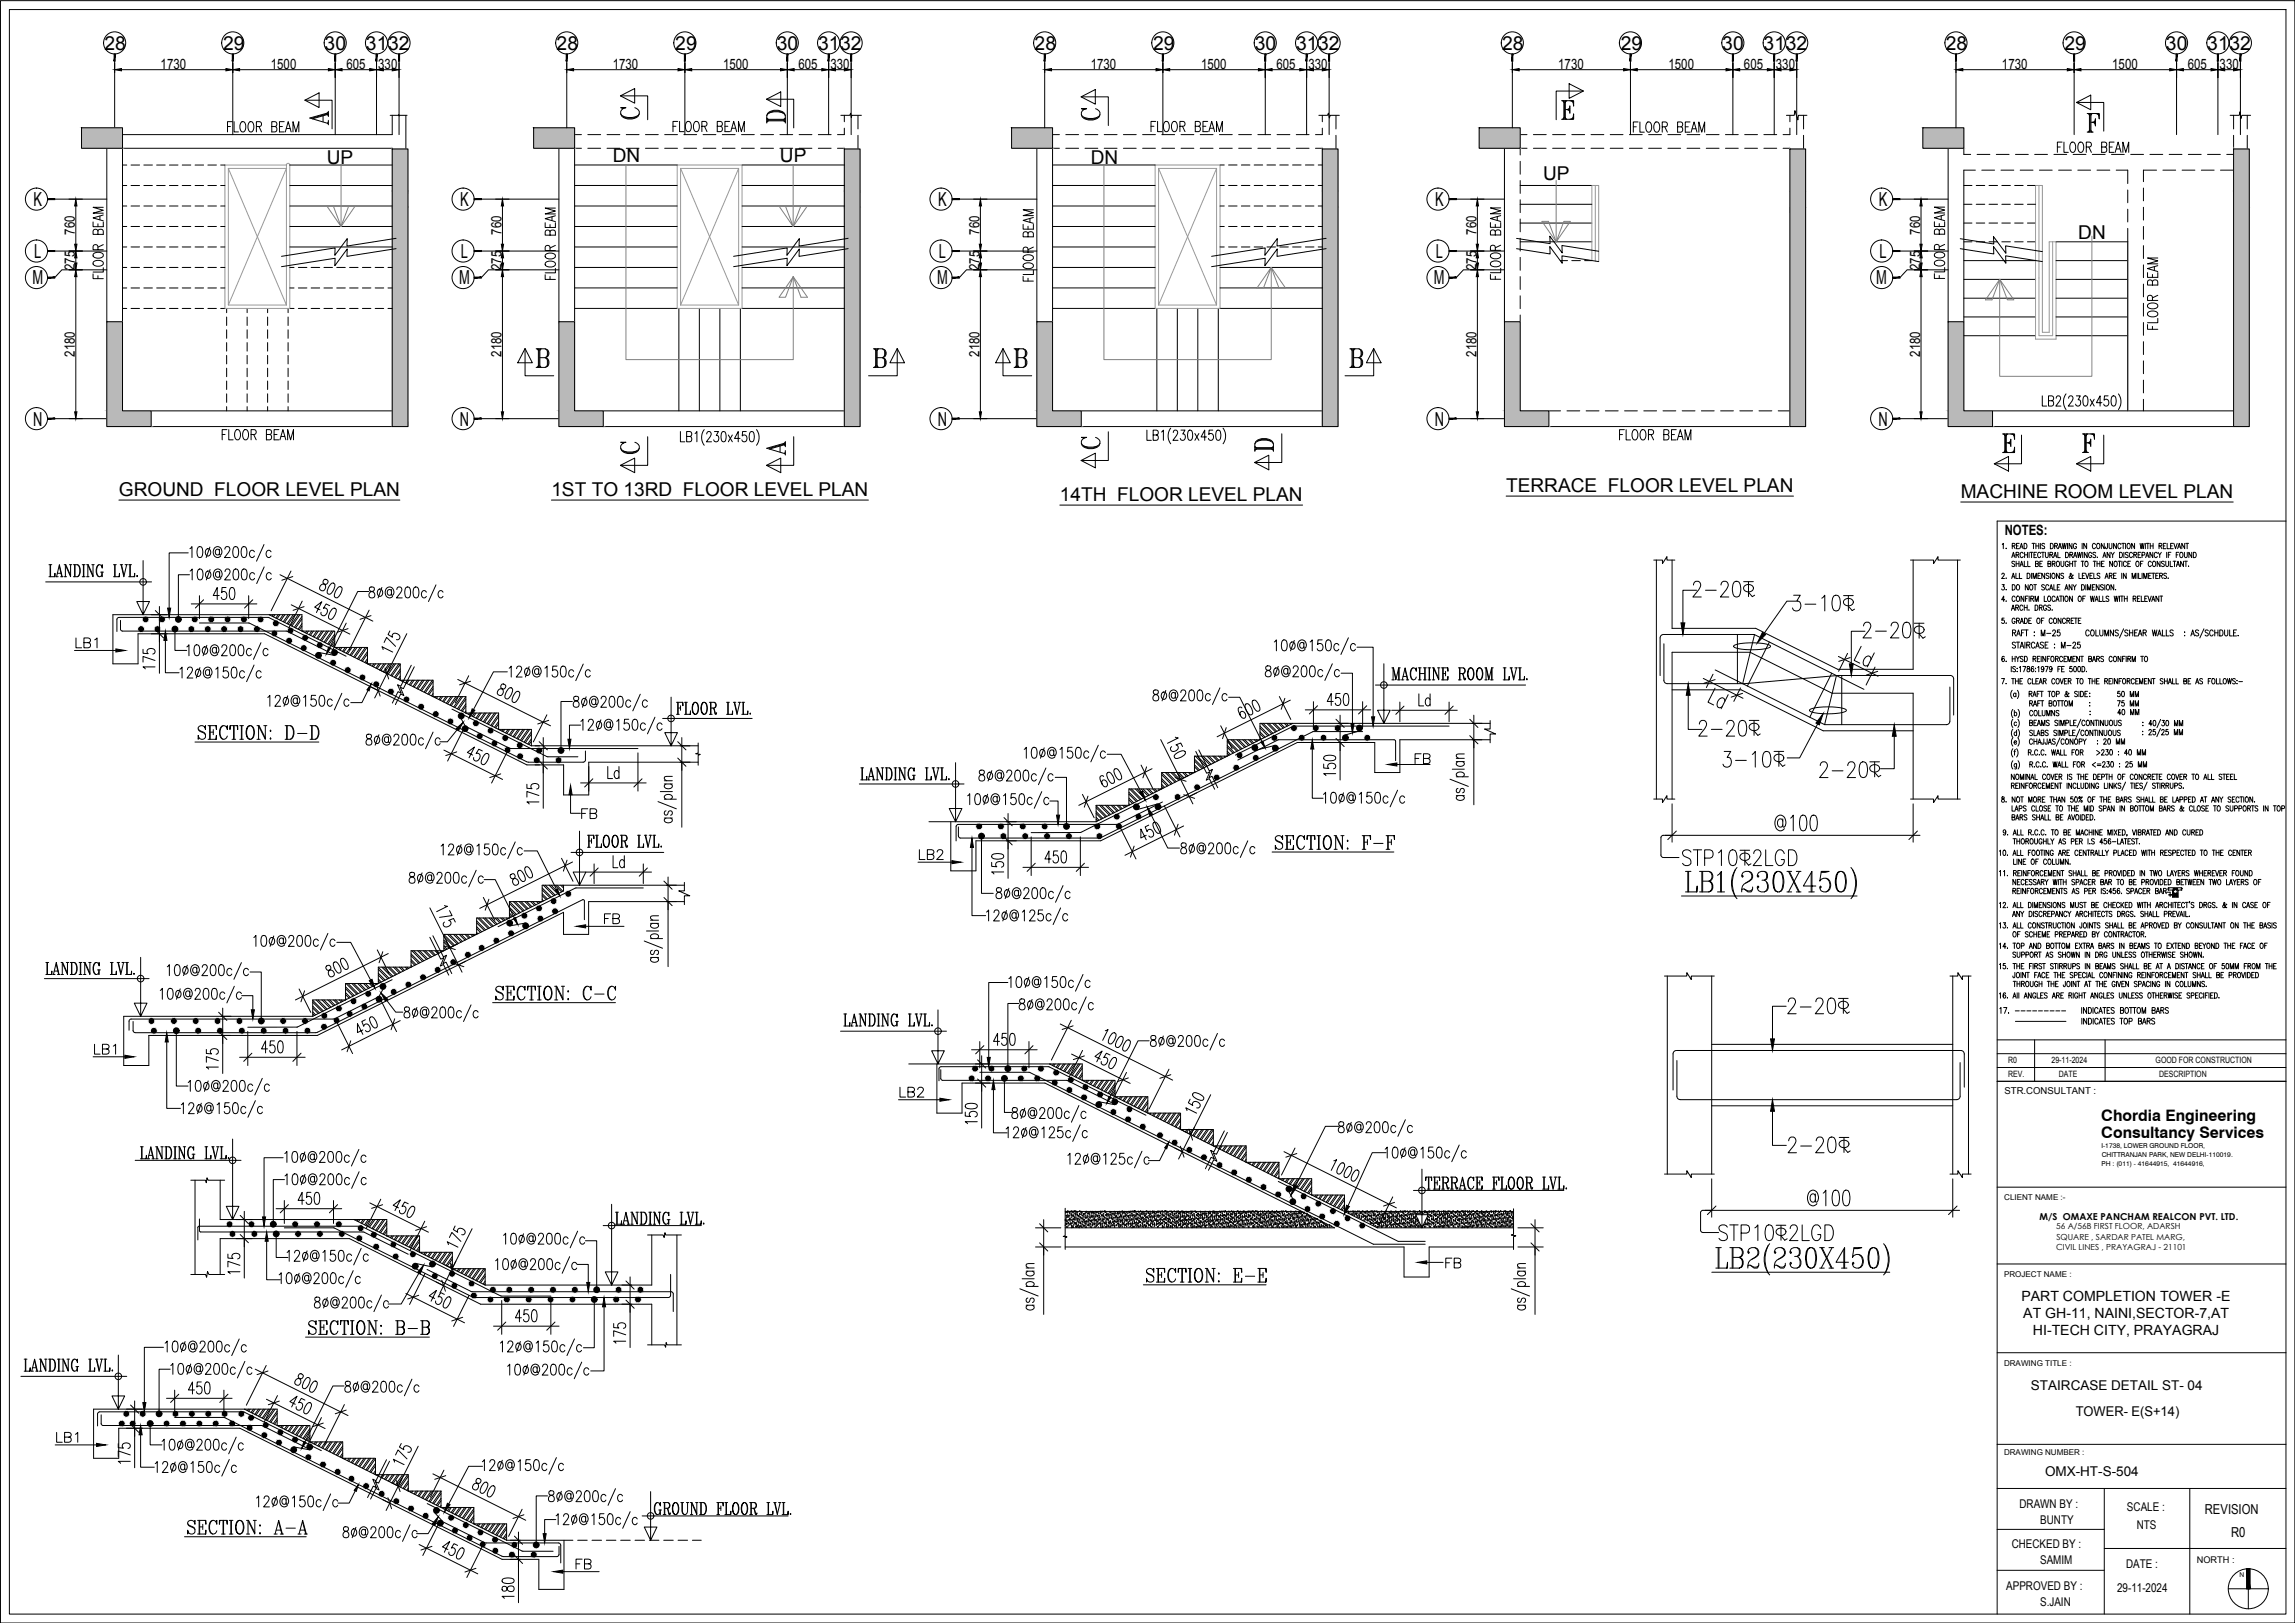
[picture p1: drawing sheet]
<svg xmlns="http://www.w3.org/2000/svg" width="594mm" height="420mm" viewBox="0 0 594 420" stroke-linecap="round" stroke-linejoin="round" font-family="sans-serif">
<defs><g id="words">
<g font-size="7.9">
<text x="437.4" y="155.9">2-20</text>
<text x="463.2" y="159.5">3-10</text>
<text x="481.5" y="166.5">2-20</text>
<text x="438.9" y="191.9">2-20</text>
<text x="434.6" y="225.4">STP10 2LGD</text>
<text x="444.1" y="322.4">STP10 2LGD</text>
</g>
<g font-size="7.5">
<text x="445.2" y="199.7">3-10</text>
<text x="470.3" y="202.5">2-20</text>
<text x="461.8" y="263.5">2-20</text>
<text x="462.1" y="299.5">2-20</text>
</g>
<g font-size="7.1">
<text x="79.4" y="33.5">A</text>
<text x="197.6" y="33.2">D</text>
<text x="197.6" y="118.9">A</text>
<text x="323.8" y="118.2">D</text>
</g>
<g font-size="6.6">
<text x="279" y="32.5">C</text>
<text x="279" y="117.5">C</text>
</g>
<g font-size="6.2">
<text x="159.8" y="32.1">C</text>
<text x="159.8" y="118.5">C</text>
<text x="232.1" y="285.4">LB2</text>
</g>
<g font-size="5.7">
<text x="57.9" y="35.3">FLOOR BEAM</text>
<text x="173.2" y="35.3">FLOOR BEAM</text>
<text x="145" y="73.7" transform="rotate(-90 145 73.7)">FLOOR BEAM</text>
<text x="18.7" y="169">LB1</text>
<text x="365.5" y="199">FB</text>
<text x="149.6" y="213.1">FB</text>
<text x="237.1" y="223.7">LB2</text>
<text x="155.6" y="240.2">FB</text>
<text x="23.6" y="274.1">LB1</text>
<text x="373.2" y="329.5">FB</text>
<text x="13.8" y="374.6">LB1</text>
<text x="148.2" y="407.5">FB</text>
</g>
<g font-size="5">
<text x="27.1" y="12.8">28</text>
<text x="57.8" y="12.8">29</text>
<text x="84" y="12.8">30</text>
<text x="94.7" y="12.8">3132</text>
<text x="144.1" y="12.8">28</text>
<text x="174.8" y="12.8">29</text>
<text x="201.1" y="12.8">30</text>
<text x="211.8" y="12.8">3132</text>
<text x="267.8" y="12.8">28</text>
<text x="298.5" y="12.8">29</text>
<text x="324.8" y="12.8">30</text>
<text x="335.5" y="12.8">3132</text>
<text x="388.9" y="12.8">28</text>
<text x="419.6" y="12.8">29</text>
<text x="445.8" y="12.8">30</text>
<text x="456.5" y="12.8">3132</text>
<text x="503.7" y="12.8">28</text>
<text x="534.4" y="12.8">29</text>
<text x="560.7" y="12.8">30</text>
<text x="571.4" y="12.8">3132</text>
<text x="8.7" y="53.3">K</text>
<text x="119.1" y="53.3">K</text>
<text x="242.8" y="53.3">K</text>
<text x="371.5" y="53.3">K</text>
<text x="486.3" y="53.3">K</text>
<text x="8.9" y="66.8">L</text>
<text x="119.3" y="66.8">L</text>
<text x="243" y="66.8">L</text>
<text x="371.7" y="66.8">L</text>
<text x="486.5" y="66.8">L</text>
<text x="8.4" y="73.6">M</text>
<text x="118.8" y="73.6">M</text>
<text x="242.6" y="73.6">M</text>
<text x="371.2" y="73.6">M</text>
<text x="485.7" y="73.6">M</text>
<text x="8.6" y="110.2">N</text>
<text x="119" y="110.2">N</text>
<text x="242.7" y="110.2">N</text>
<text x="371.4" y="110.2">N</text>
<text x="486.2" y="110.2">N</text>
</g>
<g font-size="4.9">
<text x="84.6" y="42.5">UP</text>
<text x="158.6" y="42.1">DN</text>
<text x="201.9" y="42.1">UP</text>
<text x="282.3" y="42.3">DN</text>
<text x="399.5" y="46.6">UP</text>
<text x="538" y="61.9">DN</text>
<text x="30.8" y="128.4">GROUND FLOOR LEVEL PLAN</text>
<text x="142.7" y="128.4">1ST TO 13RD FLOOR LEVEL PLAN</text>
<text x="274.3" y="129.7">14TH FLOOR LEVEL PLAN</text>
<text x="389.9" y="127.4">TERRACE FLOOR LEVEL PLAN</text>
<text x="507.5" y="128.9">MACHINE ROOM LEVEL PLAN</text>
</g>
<g font-size="4.4">
<text x="540.1" y="181.7">: 50 MM</text>
<text x="540.1" y="186.3">: 40 MM</text>
</g>
<g font-size="4.1">
<text x="543.9" y="290.3">Chordia Engineering</text>
<text x="543.9" y="294.6">Consultancy Services</text>
</g>
<g font-size="3.7">
<text x="41.6" y="17.8">1730</text>
<text x="70.1" y="17.8">1500</text>
<text x="89.7" y="17.8">605</text>
<text x="97.9" y="17.8">330</text>
<text x="158.6" y="17.8">1730</text>
<text x="187.2" y="17.8">1500</text>
<text x="206.7" y="17.8">605</text>
<text x="215" y="17.8">330</text>
<text x="282.3" y="17.8">1730</text>
<text x="310.9" y="17.8">1500</text>
<text x="330.4" y="17.8">605</text>
<text x="338.7" y="17.8">330</text>
<text x="403.4" y="17.8">1730</text>
<text x="431.9" y="17.8">1500</text>
<text x="451.4" y="17.8">605</text>
<text x="459.7" y="17.8">330</text>
<text x="518.2" y="17.8">1730</text>
<text x="546.8" y="17.8">1500</text>
<text x="566.3" y="17.8">605</text>
<text x="574.6" y="17.8">330</text>
<text x="19.4" y="60.7" transform="rotate(-90 19.4 60.7)">760</text>
<text x="129.8" y="60.7" transform="rotate(-90 129.8 60.7)">760</text>
<text x="253.5" y="60.7" transform="rotate(-90 253.5 60.7)">760</text>
<text x="382.2" y="60.7" transform="rotate(-90 382.2 60.7)">760</text>
<text x="497" y="60.7" transform="rotate(-90 497 60.7)">760</text>
<text x="19.4" y="69.9" transform="rotate(-90 19.4 69.9)">275</text>
<text x="129.8" y="69.9" transform="rotate(-90 129.8 69.9)">275</text>
<text x="253.5" y="69.9" transform="rotate(-90 253.5 69.9)">275</text>
<text x="382.2" y="69.9" transform="rotate(-90 382.2 69.9)">275</text>
<text x="497" y="69.9" transform="rotate(-90 497 69.9)">275</text>
<text x="19.4" y="92.4" transform="rotate(-90 19.4 92.4)">2180</text>
<text x="129.8" y="92.4" transform="rotate(-90 129.8 92.4)">2180</text>
<text x="253.5" y="92.4" transform="rotate(-90 253.5 92.4)">2180</text>
<text x="382.2" y="92.4" transform="rotate(-90 382.2 92.4)">2180</text>
<text x="497" y="92.4" transform="rotate(-90 497 92.4)">2180</text>
<text x="518.9" y="138.5">NOTES:</text>
</g>
<g font-size="3.6">
<text x="523.3" y="336.8">PART COMPLETION TOWER -E</text>
<text x="523.8" y="341.2">AT GH-11, NAINI,SECTOR-7,AT</text>
<text x="526.2" y="345.6">HI-TECH CITY, PRAYAGRAJ</text>
<text x="570.7" y="391.9">REVISION</text>
<text x="577.5" y="397.9">R0</text>
</g>
<g font-size="3.5">
<text x="525.7" y="359.9">STAIRCASE DETAIL ST- 04</text>
<text x="537.3" y="366.6">TOWER- E(S+14)</text>
<text x="529.4" y="382.2">OMX-HT-S-504</text>
</g>
<g font-size="3.1">
<text x="522.7" y="390.3">DRAWN BY :</text>
<text x="528.1" y="394.6">BUNTY</text>
<text x="550.6" y="391.1">SCALE :</text>
<text x="553.1" y="395.9">NTS</text>
<text x="520.7" y="400.9">CHECKED BY :</text>
<text x="528.1" y="405">SAMIM</text>
<text x="550.3" y="405.8">DATE :</text>
<text x="519.3" y="411.6">APPROVED BY :</text>
<text x="548" y="412.2">29-11-2024</text>
<text x="528.1" y="415.8">S.JAIN</text>
</g>
<text font-size="2.6" x="520.7" y="262.8">---------</text>
<g font-size="2.5">
<text x="518.9" y="283.1">STR.CONSULTANT :</text>
<text x="527.9" y="315.8">M/S OMAXE PANCHAM REALCON PVT. LTD.</text>
</g>
<text font-size="2.4" x="568.7" y="404.5">NORTH :</text>
<g font-size="2.3">
<text x="519.8" y="275.2">R0</text>
<text x="531.1" y="275.2">29-11-2024</text>
<text x="558" y="275.2">GOOD FOR CONSTRUCTION</text>
<text x="519.8" y="278.8">REV.</text>
<text x="532.9" y="278.8">DATE</text>
<text x="558.9" y="278.8">DESCRIPTION</text>
</g>
<g font-size="2.2">
<text x="532.2" y="323.5">CIVIL LINES , PRAYAGRAJ - 21101</text>
<text x="532.2" y="318.3">56 A/56B FIRST FLOOR, ADARSH</text>
<text x="532.3" y="320.9">SQUARE , SARDAR PATEL MARG,</text>
</g>
<g font-size="2.1">
<text x="518.8" y="310.6">CLIENT NAME :-</text>
<text x="518.8" y="330.5">PROJECT NAME :</text>
<text x="518.8" y="353.5">DRAWING TITLE :</text>
<text x="518.8" y="376.7">DRAWING NUMBER :</text>
</g>
<g font-size="1.8">
<text x="544" y="297.2">I-1738, LOWER GROUND FLOOR,</text>
<text x="544" y="299.5">CHITTRANJAN PARK, NEW DELHI-110019.</text>
<text x="544" y="301.8">PH : (011) - 41644915, 41644916,</text>
</g>
<text font-size="1.7" x="579.7" y="408.2">N</text>
</g></defs>
<!-- layer: GRID -->
<g fill="none" stroke="#000" stroke-width=".26">
<path d="M29.7 15.8v17.3M60.3 15.8v19.1M86.8 15.8v19.1M97.5 15.8v19.1M103.3 15.8v19.1M146.7 15.8v17.3M177.3 15.8v19.1M203.8 15.8v19.1M214.5 15.8v19.1M220.3 15.8v19.1M270.4 15.8v17.3M301 15.8v19.1"/>
<path d="M327.5 15.8v19.1M338.2 15.8v19.1M344.1 15.8v19.1M391.5 15.8v17.3M422.1 15.8v19.1M448.6 15.8v19.1M459.3 15.8v19.1M465.1 15.8v19.1M506.3 15.8v17.3M536.9 15.8v19.1M563.4 15.8v19.1M574.1 15.8v19.1"/>
<path d="M579.9 15.8v19.1M14.2 51.6h13.4M124.6 51.6h20.1M248.3 51.6h20.1M377 51.6h12.4M491.8 51.6h12.5M14.2 65h13.4M27.6 69.9h-11.6l-1.8 2M124.6 65h20.1M144.7 69.9h-18.2l-1.9 2M248.3 65h20.1M268.4 69.9h-18.2l-1.9 2"/>
<path d="M377 65h12.4M389.4 69.9h-10.6l-1.8 2M491.8 65h12.5M504.3 69.9h-10.6l-1.9 2M14.2 108.4h13.4M124.6 108.4h20.1M248.3 108.4h20.1M377 108.4h12.4M491.8 108.4h12.5"/>
</g>
<!-- layer: GRID NO. -->
<g fill="none" stroke="#000" stroke-width=".26">
<circle cx="29.7" cy="11.1" r="2.86"/>
<circle cx="60.2" cy="11.1" r="2.86"/>
<circle cx="86.8" cy="11.1" r="2.86"/>
<circle cx="97.5" cy="11.1" r="2.86"/>
<circle cx="103.3" cy="11.1" r="2.86"/>
<circle cx="146.7" cy="11.1" r="2.86"/>
<circle cx="177.3" cy="11.1" r="2.86"/>
<circle cx="203.8" cy="11.1" r="2.86"/>
<circle cx="214.5" cy="11.1" r="2.86"/>
<circle cx="220.3" cy="11.1" r="2.86"/>
<circle cx="270.4" cy="11.1" r="2.86"/>
<circle cx="301" cy="11.1" r="2.86"/>
<circle cx="327.5" cy="11.1" r="2.86"/>
<circle cx="338.2" cy="11.1" r="2.86"/>
<circle cx="344.1" cy="11.1" r="2.86"/>
<circle cx="391.5" cy="11.1" r="2.86"/>
<circle cx="422.1" cy="11.1" r="2.86"/>
<circle cx="448.6" cy="11.1" r="2.86"/>
<circle cx="459.3" cy="11.1" r="2.86"/>
<circle cx="465.1" cy="11.1" r="2.86"/>
<circle cx="506.3" cy="11.1" r="2.86"/>
<circle cx="536.9" cy="11.1" r="2.86"/>
<circle cx="563.4" cy="11.1" r="2.86"/>
<circle cx="574.1" cy="11.1" r="2.86"/>
<circle cx="579.9" cy="11.1" r="2.86"/>
<circle cx="9.4" cy="51.5" r="2.86"/>
<circle cx="119.9" cy="51.5" r="2.86"/>
<circle cx="243.6" cy="51.5" r="2.86"/>
<circle cx="372.2" cy="51.5" r="2.86"/>
<circle cx="487.1" cy="51.5" r="2.86"/>
<circle cx="9.4" cy="71.9" r="2.86"/>
<circle cx="9.4" cy="65" r="2.86"/>
<circle cx="119.9" cy="71.9" r="2.86"/>
<circle cx="119.9" cy="65" r="2.86"/>
<circle cx="243.6" cy="71.9" r="2.86"/>
<circle cx="243.6" cy="65" r="2.86"/>
<circle cx="372.2" cy="71.9" r="2.86"/>
<circle cx="372.2" cy="65" r="2.86"/>
<circle cx="487.1" cy="71.9" r="2.86"/>
<circle cx="487.1" cy="65" r="2.86"/>
<circle cx="9.4" cy="108.4" r="2.86"/>
<circle cx="119.9" cy="108.4" r="2.86"/>
<circle cx="243.6" cy="108.4" r="2.86"/>
<circle cx="372.2" cy="108.4" r="2.86"/>
<circle cx="487.1" cy="108.4" r="2.86"/>
</g>
<g fill="#000" stroke="#000" stroke-width=".26">
<path d="M29.5 14h.3l-.3 1.8zM29.8 14l-.3 1.8h.3z"/>
<path d="M60.1 14h.3l-.3 1.8zM60.4 14l-.3 1.8h.3z"/>
<path d="M86.6 14h.3l-.3 1.8zM86.9 14l-.3 1.8h.3z"/>
<path d="M97.3 14h.3l-.3 1.8zM97.6 14l-.3 1.8h.3z"/>
<path d="M103.2 14h.2l-.2 1.8zM103.4 14l-.2 1.8h.2z"/>
<path d="M146.6 14h.2l-.2 1.8zM146.8 14l-.2 1.8h.2z"/>
<path d="M177.2 14h.2l-.2 1.8zM177.4 14l-.2 1.8h.2z"/>
<path d="M203.7 14h.2l-.2 1.8zM203.9 14l-.2 1.8h.2z"/>
<path d="M214.4 14h.2l-.2 1.8zM214.6 14l-.2 1.8h.2z"/>
<path d="M220.2 14h.3l-.3 1.8zM220.5 14l-.3 1.8h.3z"/>
<path d="M270.3 14h.3l-.3 1.8zM270.6 14l-.3 1.8h.3z"/>
<path d="M300.9 14h.2l-.2 1.8zM301.1 14l-.2 1.8h.2z"/>
<path d="M327.4 14h.3l-.3 1.8zM327.7 14l-.3 1.8h.3z"/>
<path d="M338.1 14h.3l-.3 1.8zM338.4 14l-.3 1.8h.3z"/>
<path d="M343.9 14h.3l-.3 1.8zM344.2 14l-.3 1.8h.3z"/>
<path d="M391.3 14h.3l-.3 1.8zM391.6 14l-.3 1.8h.3z"/>
<path d="M421.9 14h.3l-.3 1.8zM422.2 14l-.3 1.8h.3z"/>
<path d="M448.4 14h.3l-.3 1.8zM448.7 14l-.3 1.8h.3z"/>
<path d="M459.1 14h.3l-.3 1.8zM459.4 14l-.3 1.8h.3z"/>
<path d="M465 14h.2l-.2 1.8zM465.2 14l-.2 1.8h.2z"/>
<path d="M506.2 14h.3l-.3 1.8zM506.5 14l-.3 1.8h.3z"/>
<path d="M536.8 14h.2l-.2 1.8zM537 14l-.2 1.8h.2z"/>
<path d="M563.3 14h.3l-.3 1.8zM563.6 14l-.3 1.8h.3z"/>
<path d="M574 14h.2l-.2 1.8zM574.2 14l-.2 1.8h.2z"/>
<path d="M579.8 14h.3l-.3 1.8zM580.1 14l-.3 1.8h.3z"/>
<path d="M12.3 51.4v.3l1.9-.3zM12.3 51.7l1.9-.3v.3z"/>
<path d="M122.7 51.4v.3l1.9-.3zM122.7 51.7l1.9-.3v.3z"/>
<path d="M246.5 51.4v.3l1.8-.3zM246.5 51.7l1.8-.3v.3z"/>
<path d="M375.1 51.4v.3l1.9-.3zM375.1 51.7l1.9-.3v.3z"/>
<path d="M490 51.4v.3l1.8-.3zM490 51.7l1.8-.3v.3z"/>
<path d="M12.3 64.9v.2l1.9-.2zM12.3 65.1l1.9-.2v.2z"/>
<path d="M12.3 71.7v.3l1.9-.3zM12.3 72l1.9-.3v.3z"/>
<path d="M122.7 64.9v.2l1.9-.2zM122.7 65.1l1.9-.2v.2z"/>
<path d="M122.7 71.7v.3l1.9-.3zM122.7 72l1.9-.3v.3z"/>
<path d="M246.5 64.9v.2l1.8-.2zM246.5 65.1l1.8-.2v.2z"/>
<path d="M246.5 71.7v.3l1.8-.3zM246.5 72l1.8-.3v.3z"/>
<path d="M375.1 64.9v.2l1.9-.2zM375.1 65.1l1.9-.2v.2z"/>
<path d="M375.1 71.7v.3l1.9-.3zM375.1 72l1.9-.3v.3z"/>
<path d="M490 64.9v.2l1.8-.2zM490 65.1l1.8-.2v.2z"/>
<path d="M490 71.7v.3l1.8-.3zM490 72l1.8-.3v.3z"/>
<path d="M12.3 108.2v.3l1.9-.3zM12.3 108.5l1.9-.3v.3z"/>
<path d="M122.7 108.2v.3l1.9-.3zM122.7 108.5l1.9-.3v.3z"/>
<path d="M246.5 108.2v.3l1.8-.3zM246.5 108.5l1.8-.3v.3z"/>
<path d="M375.1 108.2v.3l1.9-.3zM375.1 108.5l1.9-.3v.3z"/>
<path d="M490 108.2v.3l1.8-.3zM490 108.5l1.8-.3v.3z"/>
</g>
<!-- layer: GRID DIM -->
<g fill="none" stroke="#000" stroke-width=".26">
<path d="M29.7 16.3v2.5M31.4 18h27.1M60.3 16.3v2.5M62 18h23M86.8 16.3v3.8M88.5 18h7.2M97.5 16.3v3.8M99.2 18h2.3M103.3 16.3v3.8M146.7 16.3v2.5M148.5 18h27M177.3 16.3v2.5"/>
<path d="M179.1 18h22.9M203.8 16.3v3.8M205.6 18h7.1M214.5 16.3v3.8M216.3 18h2.3M220.3 16.3v3.8M270.4 16.3v2.5M272.2 18h27M301 16.3v2.5M302.8 18h23M327.5 16.3v3.8M329.3 18h7.2"/>
<path d="M338.2 16.3v3.8M340 18h2.3M344.1 16.3v3.8M391.5 16.3v2.5M393.2 18h27.1M422.1 16.3v2.5M423.8 18h23M448.6 16.3v3.8M450.3 18h7.2M459.3 16.3v3.8M461 18h2.3M465.1 16.3v3.8"/>
<path d="M506.3 16.3v2.5M508.1 18h27M536.9 16.3v2.5M538.7 18h23M563.4 16.3v3.8M565.2 18h7.2M574.1 16.3v3.8M575.9 18h2.3M579.9 16.3v3.8M17.9 51.6h3.4M19.6 53.3v9.9M128.3 51.6h3.5"/>
<path d="M130.1 53.3v9.9M252 51.6h3.5M253.8 53.3v9.9M380.7 51.6h3.4M382.4 53.3v9.9M495.5 51.6h3.5M497.3 53.3v9.9M17.9 65h3.4M17.9 69.9h3.4M19.6 66.8v1.3M19.6 71.6v35M128.3 65h3.5"/>
<path d="M128.3 69.9h3.5M130.1 66.8v1.3M130.1 71.6v35M252 65h3.5M252 69.9h3.5M253.8 66.8v1.3M253.8 71.6v35M380.7 65h3.4M380.7 69.9h3.4M382.4 66.8v1.3M382.4 71.6v35M495.5 65h3.5"/>
<path d="M495.5 69.9h3.5M497.3 66.8v1.3M497.3 71.6v35M17.9 108.4h3.4M128.3 108.4h3.5M252 108.4h3.5M380.7 108.4h3.4M495.5 108.4h3.5"/>
</g>
<g fill="#000" stroke="#000" stroke-width=".26">
<path d="M29.7 18l1.7-.3v.6zM58.5 17.7l1.8 .3-1.8 .3zM60.3 18l1.7-.3v.6zM85 17.7l1.8 .3-1.8 .3zM86.8 18l1.7-.3v.6zM95.7 17.7l1.8 .3-1.8 .3zM97.5 18l1.7-.3v.6zM101.5 17.7l1.8 .3-1.8 .3zM146.7 18l1.8-.3v.6zM175.5 17.7l1.8 .3-1.8 .3zM177.3 18l1.8-.3v.6zM202 17.7l1.8 .3-1.8 .3z"/>
<path d="M203.8 18l1.8-.3v.6zM212.7 17.7l1.8 .3-1.8 .3zM214.5 18l1.8-.3v.6zM218.6 17.7l1.7 .3-1.7 .3zM270.4 18l1.8-.3v.6zM299.2 17.7l1.8 .3-1.8 .3zM301 18l1.8-.3v.6zM325.8 17.7l1.7 .3-1.7 .3zM327.5 18l1.8-.3v.6zM336.5 17.7l1.7 .3-1.7 .3zM338.2 18l1.8-.3v.6zM342.3 17.7l1.8 .3-1.8 .3z"/>
<path d="M391.5 18l1.7-.3v.6zM420.3 17.7l1.8 .3-1.8 .3zM422.1 18l1.7-.3v.6zM446.8 17.7l1.8 .3-1.8 .3zM448.6 18l1.7-.3v.6zM457.5 17.7l1.8 .3-1.8 .3zM459.3 18l1.7-.3v.6zM463.3 17.7l1.8 .3-1.8 .3zM506.3 18l1.8-.3v.6zM535.1 17.7l1.8 .3-1.8 .3zM536.9 18l1.8-.3v.6zM561.7 17.7l1.7 .3-1.7 .3z"/>
<path d="M563.4 18l1.8-.3v.6zM572.4 17.7l1.7 .3-1.7 .3zM574.1 18l1.8-.3v.6zM578.2 17.7l1.7 .3-1.7 .3zM19.6 51.6l.3 1.7h-.6zM130.1 51.6l.3 1.7h-.6zM253.8 51.6l.3 1.7h-.6zM382.4 51.6l.3 1.7h-.6zM497.3 51.6l.3 1.7h-.6zM19.3 63.2h.6l-.3 1.8zM19.6 65l.3 1.8h-.6zM19.3 68.1h.6l-.3 1.8z"/>
<path d="M19.6 69.9l.3 1.7h-.6zM129.8 63.2h.6l-.3 1.8zM130.1 65l.3 1.8h-.6zM129.8 68.1h.6l-.3 1.8zM130.1 69.9l.3 1.7h-.6zM253.5 63.2h.6l-.3 1.8zM253.8 65l.3 1.8h-.6zM253.5 68.1h.6l-.3 1.8zM253.8 69.9l.3 1.7h-.6zM382.1 63.2h.6l-.3 1.8zM382.4 65l.3 1.8h-.6zM382.1 68.1h.6l-.3 1.8z"/>
<path d="M382.4 69.9l.3 1.7h-.6zM497 63.2h.6l-.3 1.8zM497.3 65l.3 1.8h-.6zM497 68.1h.6l-.3 1.8zM497.3 69.9l.3 1.7h-.6zM19.3 106.6h.6l-.3 1.8zM129.8 106.6h.6l-.3 1.8zM253.5 106.6h.6l-.3 1.8zM382.1 106.6h.6l-.3 1.8zM497 106.6h.6l-.3 1.8z"/>
</g>
<!-- layer: S-FRAMING PLAN -->
<g fill="none" stroke="#000" stroke-width=".26">
<path d="M27.6 38.4v44.9M101.5 38.4h-69.8v44.9M101.5 29.9v5h-69.8M105.1 29.9v8.7M144.7 38.4v44.9M148.7 38.4v44.9M268.4 38.4v44.9M272.5 38.4v44.9M389.4 38.4v44.9M504.3 38.4v44.9M508.4 38.4v1.6M508.4 44v39.3"/>
<path d="M550.8 62.6v43.8M39.1 110.4h62.4M39.1 106.4h62.4M156.2 110.4h62.4M156.2 106.4h62.4M279.9 110.4h62.4M279.9 106.4h62.4M400.9 110.4h62.4M515.8 110.4h62.4M515.8 106.4h62.4"/>
</g>
<!-- layer: TOWER AREA BEAM.. -->
<g fill="none" stroke="#000" stroke-width=".26">
<path d="M101.5 38.4v.2M148.7 38.4h1.8M148.7 34.9h1.8M152.2 38.4h3.3M152.2 34.9h3.3M157.1 38.4h3.3M157.1 34.9h3.3M162.1 38.4h3.3M162.1 34.9h3.3M167.1 38.4h3.3M167.1 34.9h3.3M172.1 38.4h3.3"/>
<path d="M177 38.4h3.3M182 38.4h3.3M187 38.4h3.3M191.9 38.4h3.4M196.9 38.4h3.3M201.9 38.4h3.3M206.9 38.4h3.3M206.9 34.9h3.3M211.8 38.4h3.3M211.8 34.9h3.3M216.8 38.4h1.8v.2M218.6 33.2v1.7h-1.8"/>
<path d="M218.6 29.9v1.6M222.1 29.9v3.5M222.1 35v3.6M272.5 38.4h1.7M272.5 34.9h1.7M275.9 38.4h3.3M275.9 34.9h3.3M280.9 38.4h3.3M280.9 34.9h3.3M285.8 38.4h3.4M285.8 34.9h3.4M290.8 38.4h3.3"/>
<path d="M290.8 34.9h3.3M295.8 38.4h3.3M295.8 34.9h3.3M300.8 38.4h3.3M300.8 34.9h3.3M305.7 38.4h3.3M305.7 34.9h3.3M310.7 38.4h3.3M310.7 34.9h3.3M315.7 38.4h3.3M315.7 34.9h3.3M320.6 38.4h3.3"/>
<path d="M320.6 34.9h3.3M325.6 38.4h3.3M325.6 34.9h3.3M330.6 38.4h3.3M330.6 34.9h3.3M335.5 38.4h3.4M335.5 34.9h3.4M340.5 38.4h1.8v.2M342.3 33.2v1.7h-1.8M342.3 29.9v1.6M345.8 29.9v3.5M345.8 35v3.6"/>
<path d="M393.5 34.9h1.8M395.3 38.4h-1.8v1.7M396.9 38.4h3.3M396.9 34.9h3.3M401.9 38.4h3.3M401.9 34.9h3.3M406.9 38.4h3.3M406.9 34.9h3.3M411.8 38.4h3.4M411.8 34.9h3.4M416.8 38.4h3.3M416.8 34.9h3.3"/>
<path d="M421.8 38.4h3.3M421.8 34.9h3.3M426.8 38.4h3.3M426.8 34.9h3.3M431.7 38.4h3.4M431.7 34.9h3.4M436.7 38.4h3.3M436.7 34.9h3.3M441.7 38.4h3.3M441.7 34.9h3.3M446.7 38.4h3.3M446.7 34.9h3.3"/>
<path d="M451.6 38.4h3.3M451.6 34.9h3.3M456.6 38.4h3.3M456.6 34.9h3.3M461.6 38.4h1.7v.2M463.3 33.2v1.7h-1.7M463.3 29.9v1.6M466.9 29.9v3.5M466.9 35v3.6M508.4 40h1.7M511.8 40h3.3M516.8 40h3.3"/>
<path d="M521.7 40h3.3M526.7 40h3.3M531.7 40h3.3M536.6 40h3.4M541.6 40h3.3M546.6 40h3.3M551.6 40h3.3M556.5 40h3.3M561.5 40h3.3M566.5 40h3.3M571.4 40h3.4M576.4 40h1.8"/>
<path d="M578.2 29.9v3.5M578.2 35v3.6M581.7 29.9v3.5M581.7 35v3.6M393.5 41.8v3.3M393.5 46.7v3.4M393.5 51.7v3.3M393.5 56.7v3.3M508.4 44h2.9M513 44h3.3M518 44h3.3M522.9 44h3.4"/>
<path d="M527.9 44h3.3M532.9 44h3.3M537.9 44h3.3M542.8 44h3.3M547.8 44h3v3.5M550.8 49.2v3.3M550.8 54.2v3.3M550.8 59.1v3.5M554.8 48.7v3.3M554.8 53.7v3.3M554.8 58.6v3.3M558.2 44h-3.4v3"/>
<path d="M559.9 44h3.3M564.9 44h3.3M569.8 44h3.3M574.8 44h3.4M393.5 61.7v3.3M393.5 66.6v3.4M393.5 71.6v3.3M393.5 76.6v3.3M554.8 63.6v3.3M554.8 68.6v3.3M554.8 73.5v3.4M554.8 78.5v3.3"/>
<path d="M393.5 81.6v1.7M554.8 83.5v3.3M554.8 88.5v3.3M554.8 93.4v3.3M554.8 98.4v3.3M400.9 106.4h3.1M405.6 106.4h3.3M410.6 106.4h3.3M415.6 106.4h3.3M420.5 106.4h3.3M425.5 106.4h3.3M430.5 106.4h3.3"/>
<path d="M435.4 106.4h3.4M440.4 106.4h3.3M445.4 106.4h3.3M450.4 106.4h3.3M455.3 106.4h3.4M460.3 106.4h3M554.8 103.4v3M428.1 145h2.2v.9l1.2-1.8v.9h2M428.8 145v61.9M432.8 145v17.7h21.7l21.2 10.6h19.5v-28.3M494.6 145h5.9v.9l1.2-1.8v.9h5.8M506.7 145v61.9"/>
<path d="M432.8 178.6h17.9l21.2 10.6h23.3M428.1 206.9h2.2v.9l1.2-1.8v.9h2M432.8 206.9v-38h20.2l21.2 10.6h21v27.4M494.6 206.9h5.9v.9l1.2-1.8v.9h5.8M430.9 252.7h5.8v-.9l1.1 1.8v-.9h6M431.6 252.7v51.2M443.1 252.7v51.2M504.8 252.7h2v-.9l1.2 1.8v-.9h2.2M505.5 252.7v51.2M509.6 252.7v51.2M443.1 270.4h62.4M443.1 286.3h62.4"/>
<path d="M430.9 303.9h5.8v-.8l1.1 1.8v-1h6M504.8 303.9h2v-.8l1.2 1.8v-1h2.2"/>
</g>
<!-- layer: TOWER COL HATCH -->
<g fill="#b9b9b9" stroke="#b9b9b9" stroke-width=".26">
<path d="M21.1 33.1l10.6 5.3v-5.3zM21.1 33.1l10.6 5.3h-10.6z"/>
<path d="M101.5 38.6l4.1 10.9v-10.9zM101.5 38.6l4.1 10.9h-4.1z"/>
<path d="M101.5 49.5l4.1 4.1v-4.1zM101.5 49.5l4.1 4.1h-4.1z"/>
<path d="M101.5 53.6l4.1 56.8v-56.8zM101.5 53.6l4.1 56.8h-4.1z"/>
<path d="M27.6 83.3l4.1 23.1v-23.1zM27.6 83.3l4.1 23.1h-4.1z"/>
<path d="M27.6 106.4l11.5 4v-4zM27.6 106.4l11.5 4h-11.5z"/>
<path d="M138.1 33.1l10.6 5.3v-5.3zM138.1 33.1l10.6 5.3h-10.6z"/>
<path d="M218.6 38.6l4 10.9v-10.9zM218.6 38.6l4 10.9h-4z"/>
<path d="M218.6 49.5l4 4.1v-4.1zM218.6 49.5l4 4.1h-4z"/>
<path d="M218.6 53.6l4 56.8v-56.8zM218.6 53.6l4 56.8h-4z"/>
<path d="M144.7 83.3l4 23.1v-23.1zM144.7 83.3l4 23.1h-4z"/>
<path d="M144.7 106.4l11.5 4v-4zM144.7 106.4l11.5 4h-11.5z"/>
<path d="M382.9 33.1l10.6 5.3v-5.3zM382.9 33.1l10.6 5.3h-10.6z"/>
<path d="M463.3 38.6l4.1 10.9v-10.9zM463.3 38.6l4.1 10.9h-4.1z"/>
<path d="M463.3 49.5l4.1 4.1v-4.1zM463.3 49.5l4.1 4.1h-4.1z"/>
<path d="M463.3 53.6l4.1 56.8v-56.8zM463.3 53.6l4.1 56.8h-4.1z"/>
<path d="M389.4 83.3l4.1 23.1v-23.1zM389.4 83.3l4.1 23.1h-4.1z"/>
<path d="M389.4 106.4l11.5 4v-4zM389.4 106.4l11.5 4h-11.5z"/>
<path d="M261.9 33.1l10.6 5.3v-5.3zM261.9 33.1l10.6 5.3h-10.6z"/>
<path d="M342.3 38.6l4.1 10.9v-10.9zM342.3 38.6l4.1 10.9h-4.1z"/>
<path d="M342.3 49.5l4.1 4.1v-4.1zM342.3 49.5l4.1 4.1h-4.1z"/>
<path d="M342.3 53.6l4.1 56.8v-56.8zM342.3 53.6l4.1 56.8h-4.1z"/>
<path d="M268.4 83.3l4.1 23.1v-23.1zM268.4 83.3l4.1 23.1h-4.1z"/>
<path d="M268.4 106.4l11.5 4v-4zM268.4 106.4l11.5 4h-11.5z"/>
<path d="M497.7 33.1l10.7 5.3v-5.3zM497.7 33.1l10.7 5.3h-10.7z"/>
<path d="M578.2 38.6l4 10.9v-10.9zM578.2 38.6l4 10.9h-4z"/>
<path d="M578.2 49.5l4 4.1v-4.1zM578.2 49.5l4 4.1h-4z"/>
<path d="M578.2 53.6l4 56.8v-56.8zM578.2 53.6l4 56.8h-4z"/>
<path d="M504.3 83.3l4.1 23.1v-23.1zM504.3 83.3l4.1 23.1h-4.1z"/>
<path d="M504.3 106.4l11.5 4v-4zM504.3 106.4l11.5 4h-11.5z"/>
</g>
<!-- layer: TOWER AREA COLUMN. -->
<g fill="none" stroke="#000" stroke-width=".26">
<path d="M21.1 33.1h10.6v5.3h-10.6zM101.5 38.6h4.1v71.8h-4.1zM138.1 33.1h10.6v5.3h-10.6zM218.6 38.6h4v71.8h-4zM261.9 33.1h10.6v5.3h-10.6zM342.3 38.6h4.1v71.8h-4.1zM382.9 33.1h10.6v5.3h-10.6zM463.3 38.6h4.1v71.8h-4.1zM497.7 33.1h10.7v5.3h-10.7zM578.2 38.6h4v71.8h-4zM27.6 83.3h4.1v23.1h7.4v4h-11.5zM144.7 83.3h4v23.1h7.5v4h-11.5z"/>
<path d="M268.4 83.3h4.1v23.1h7.4v4h-11.5zM389.4 83.3h4.1v23.1h7.4v4h-11.5zM504.3 83.3h4.1v23.1h7.4v4h-11.5zM95.5 153.1h-2.9l-7.3 14.6M95.3 178.7l-1.6 3.2h-2.9M318 180.5h2.9l5.8 11.5M125.3 227.7h2.9l5 10M135.7 220.3h3.4l5 10M297.5 269.4h-2.9l-7.3 14.6M301.8 297.3l-1.6 3.2h-2.9M89.1 358.8h-2.9l-7.3 14.5M92 385.9l-1.6 3.2h-2.9"/>
</g>
<!-- layer: BEAM ELE -->
<g fill="none" stroke="#000" stroke-width=".26">
<path d="M101 29.9h2.2v-.2l.1 .3 .1-.1h2M217.7 29.9h2.3l.2-.6 .2 1.1 .1-.5h2.5M341.4 29.9h2.2l.3-.6 .2 1.3 .2-.7h2.4M462.4 29.9h2.1l.1-1.3 .8 2.5 .1-1.2h2.2M577.3 29.9h2.3l.3-1 .2 1.8 .2-.8h2.3M106.5 172.2l-2.8 5.5-.8-.4 1 2.2-.9-.5-1.4 3M107.2 172.6l-2.8 5.7-.8-.4 .9 2.2-.8-.4-1.4 2.7M180.7 192.3v2.6l-.6 .2 1.2 .2-.6 .2v2.6M309.5 194.5l2.9 5.7 .8-.4-1 2.2 .8-.4 1.4 2.7M310.3 194.1l2.7 5.5 .9-.4-1 2.2 .8-.4 1.5 2.9M385.7 186.5v2.2h-1.4l2.9 1.3h-1.5v2.3M177.2 228.4v2.2h-1.5l2.9 1.3h-1.4v2.3"/>
<path d="M111.3 242.6l2.8 5.7 .8-.4-.9 2.2 .8-.4 1.4 2.7M112.1 242.3l2.7 5.4 .8-.4-.9 2.2 .8-.4 1.4 2.9M316.9 292.8l-2.7 5.4-.8-.4 .9 2.2-.8-.4-1.5 3M317.7 293.2l-2.8 5.6-.8-.4 .9 2.2-.8-.4-1.4 2.8M49.4 305.5h3.8l.2 .7 .2-1.3 .3 .6h4.3M167.6 319.7h4l.3 .7 .2-1.3 .2 .6h4.1M275.7 312.8v7.1l-.5 .2 1 .1-.5 .2v3M391.8 312.9v6.6l-.6 .2 1.2 .2-.6 .2v3.4M49.4 329.9h3.8l.3 .8 .2-1.5 .4 .7h4.1M167.6 348.2h4.4l.3 .6 .1-1.3 .3 .7h3.7M100 377.9l-2.7 5.4-.8-.4 .9 2.2-.8-.4-1.5 3M100.8 378.3l-2.8 5.7-.8-.5 .9 2.2-.8-.4-1.4 2.8"/>
</g>
<!-- layer: TEXT2MM -->
<path d="M30.8 129.5h72.7M142.7 129.5h82.1M274.3 130.8h62.9M389.9 128.4h74.4M507.5 130h70.6" fill="none" stroke="#000" stroke-width=".26"/>
<!-- layer: T BEAM N -->
<g fill="none" stroke="#000" stroke-width=".26">
<path d="M297.9 32.7h.8M299.2 31.4h-1.3v2.7M299.6 31.4v2.7h1.2M301.5 31.6l.2-.2a1.15 1.15 0 0 1 1 1.7l-.1 .3a.66 .66 0 0 1-1.1 .6l-.3-.9 .1-1zM303.6 31.6l.2-.2a1.15 1.15 0 0 1 1 1.7l-.1 .3a.66 .66 0 0 1-1.1 .6l-.4-.9 .1-1zM305.4 32.7l1.2-.1 .2-.4-.2-.6-1.2-.2v2.7M306.1 32.7l.7 1.4M309.4 32.7l1.1-.1 .2-.4-.2-.6-1.1-.2v2.7h.9a.73 .73 0 0 0 .5-.7 .73 .73 0 0 0-.5-.7M311.4 32.7h.7M312.6 31.4h-1.2v2.7h1.2M312.9 34.1l.8-2.7 .7 2.7M313.2 33.2h.9"/>
<path d="M314.9 34.1v-2.7l.8 2.7 .7-2.7v2.7M422.8 32.8h.8M424 31.6h-1.2v2.6M424.5 31.6v2.6h1.1M426.4 31.7l.2-.1a1.15 1.15 0 0 1 .9 1.6l-.1 .4a.66 .66 0 0 1-.6 .6 .66 .66 0 0 1-.7-.6l-.1-1zM428.5 31.7l.2-.1a1.15 1.15 0 0 1 .9 1.6l-.1 .4a.67 .67 0 0 1-.6 .6 .67 .67 0 0 1-.7-.6l-.1-1zM430.3 32.8l1.1-.1 .2-.4-.2-.6-1.1-.1v2.6M430.9 32.8l.7 1.4M434.3 32.8l1.1-.1 .2-.4-.2-.6-1.1-.1v2.6h.8a.73 .73 0 0 0 .5-.7 .73 .73 0 0 0-.5-.7M436.2 32.8h.8M437.5 31.6h-1.3v2.6h1.3M437.8 34.2l.7-2.6 .8 2.6"/>
<path d="M438 33.3h1M439.8 34.2v-2.6l.7 2.6 .8-2.6v2.6M532.6 38.1h.7M533.8 36.8h-1.2v2.6M534.3 36.8v2.6h1.1M536.2 36.9l.2-.1a1.16 1.16 0 0 1 .9 1.6l-.1 .4a.66 .66 0 0 1-1 .5l-.4-.9 .1-1zM538.3 36.9l.1-.1a1.16 1.16 0 0 1 1 1.6l-.1 .4a.66 .66 0 0 1-.7 .7 .66 .66 0 0 1-.6-.7l-.1-1zM540 38.1l1.2-.2 .2-.4-.2-.6-1.2-.1v2.6M540.7 38.1l.7 1.3M544 38.1l1.2-.2 .2-.4-.2-.6-1.2-.1v2.6h.9a.73 .73 0 0 0 .5-.6 .73 .73 0 0 0-.5-.7M546 38.1h.8M547.2 36.8h-1.2v2.6h1.2"/>
<path d="M547.5 39.4l.8-2.6 .7 2.6M547.8 38.6h1M549.5 39.4v-2.6l.8 2.6 .7-2.6v2.6M24.1 57.5v1.2h2.6v-1.2M25.4 59.8a.73 .73 0 0 1 .6-.5 .73 .73 0 0 1 .7 .5v.9h-2.6l.1-1.2 .4-.1 .6 .1 .2 1.2M25.4 57.9v.8M25.9 55.9v1M26.7 55.7l-2.6 .7 2.6 .8M26.7 53.7h-2.6l2.6 .7-2.6 .8h2.6M264.8 58.1v1.2h2.7v-1.2M266.1 58.6v.7M266.6 56.6v.9"/>
<path d="M267.5 56.3l-2.7 .8 2.7 .7M267.5 54.3h-2.7l2.7 .8-2.7 .7h2.7M385.8 57.6v1.2h2.7v-1.2M387.1 60a.74 .74 0 0 1 .7-.5 .74 .74 0 0 1 .7 .5v.8h-2.7l.1-1.1 .4-.2 .6 .2 .2 1.1M387.1 58.1v.7M387.6 56.1v.9M388.5 55.8l-2.7 .8 2.7 .7M388.5 53.8h-2.7l2.7 .8-2.7 .7h2.7M500.7 57.4v1.2h2.7v-1.2M502 59.8a.74 .74 0 0 1 .7-.5 .74 .74 0 0 1 .7 .5v.8h-2.7l.2-1.1 .3-.2 .7 .2 .1 1.1M502 57.9v.7M502.5 55.9v.9"/>
<path d="M503.4 55.6l-2.7 .8 2.7 .7M503.4 53.6h-2.7l2.7 .8-2.7 .7h2.7M24.1 70.9v1.2h2.6M24.2 67.8a1.86 1.86 0 0 1 2.5 .2 1.16 1.16 0 0 1-1.6 .9l-.4-.1a.67 .67 0 0 1-.5-1zM24.2 65.7a1.84 1.84 0 0 1 2.5 .2 1.16 1.16 0 0 1-1.6 .9l-.4-.1a.66 .66 0 0 1-.5-1zM25.4 64.7l-.2-1.2-.4-.2-.6 .2-.1 1.2h2.6M25.4 71.4v.7M26.7 69.3v1.1h-2.6M26.7 63.3l-1.3 .7M264.8 71.5v1.3h2.7M265 68.4a1.84 1.84 0 0 1 2.5 .2 1.16 1.16 0 0 1-1.6 1l-.4-.1a.66 .66 0 0 1-.5-1.1zM265 66.3a1.84 1.84 0 0 1 2.5 .2 1.16 1.16 0 0 1-1.6 1l-.4-.1a.66 .66 0 0 1-.5-1.1z"/>
<path d="M266.1 65.3l-.1-1.1-.4-.2-.6 .2-.2 1.1h2.7M266.1 60.5a.73 .73 0 0 1 .7-.5 .73 .73 0 0 1 .7 .5v.8h-2.7l.2-1.1 .3-.2 .7 .2 .1 1.1M266.1 72v.8M267.5 69.9v1.2h-2.7M267.5 64l-1.4 .6M385.8 71.1v1.2h2.7M385.9 67.9a1.84 1.84 0 0 1 2.6 .2 1.15 1.15 0 0 1-1.7 1l-.4-.1a.66 .66 0 0 1-.5-1.1zM385.9 65.8a1.84 1.84 0 0 1 2.6 .2 1.16 1.16 0 0 1-1.7 1l-.4-.1a.67 .67 0 0 1-.5-1.1zM387.1 64.8l-.2-1.1-.3-.2-.7 .2-.1 1.1h2.7M387.1 71.5v.8M388.5 69.4v1.2h-2.7M388.5 63.5l-1.4 .6"/>
<path d="M500.7 70.9v1.2h2.7M500.9 67.7a1.84 1.84 0 0 1 2.5 .2 1.16 1.16 0 0 1-1.7 1l-.3-.1a.66 .66 0 0 1-.5-1.1zM500.9 65.6a1.84 1.84 0 0 1 2.5 .2 1.16 1.16 0 0 1-1.7 1l-.3-.1a.66 .66 0 0 1-.5-1.1zM502 64.6l-.1-1.1-.4-.2-.6 .2-.2 1.1h2.7M502 71.3v.8M503.4 69.2v1.2h-2.7M503.4 63.3l-1.4 .6M555.9 70.6v1.2h2.7v-1.2M556 78.8a1.84 1.84 0 0 1 2.6 .2 1.16 1.16 0 0 1-1.7 .9h-.4a.66 .66 0 0 1-.5-1.1zM557.2 77.8l-.2-1.2-.3-.2-.7 .2-.1 1.2h2.7M557.2 72.9a.73 .73 0 0 1 .7-.5 .73 .73 0 0 1 .7 .5v.9h-2.7l.1-1.1 .4-.2 .6 .2 .2 1.1M557.2 71v.8"/>
<path d="M557.7 69.1v.9M558.6 68.8l-2.7 .7 2.7 .8M558.6 66.8h-2.7l2.7 .7-2.7 .8h2.7M558.6 76.4l-1.4 .7M555.9 84v1.2h2.7M556 80.9a1.84 1.84 0 0 1 2.6 .2 1.16 1.16 0 0 1-1.7 .9l-.4-.1a.66 .66 0 0 1-.5-1zM557.2 84.5v.7M558.6 82.4v1.1h-2.7M57.5 112.5h.8M58.7 111.2h-1.2v2.7M59.2 111.2v2.7h1.1M61.1 111.3l.2-.1a1.16 1.16 0 0 1 .9 1.7l-.1 .3a.66 .66 0 0 1-.6 .7 .66 .66 0 0 1-.7-.7l-.1-1z"/>
<path d="M63.2 111.3l.2-.1a1.16 1.16 0 0 1 .9 1.7l-.1 .3a.66 .66 0 0 1-.6 .7 .66 .66 0 0 1-.7-.7l-.1-1zM65 112.5l1.1-.1 .2-.4-.2-.7-1.1-.1v2.7M65.7 112.5l.6 1.4M69 112.5l1.1-.1 .2-.4-.2-.7-1.1-.1v2.7h.8a.73 .73 0 0 0 .5-.7 .73 .73 0 0 0-.5-.7M71 112.5h.7M72.2 111.2h-1.2v2.7h1.2M72.5 113.9l.7-2.7 .8 2.7M72.8 113h.9M74.5 113.9v-2.7l.7 2.7 .8-2.7v2.7M176.1 111.7v2.7h1.2M177.7 113l1.2-.1 .2-.4-.2-.7-1.2-.1v2.7h.9a.74 .74 0 0 0 .5-.7 .74 .74 0 0 0-.5-.7M179.9 112.2l.5-.5v2.7"/>
<path d="M182.3 111.2a3.4 3.4 0 0 0 0 4.1M182.9 112.4l.1-.4a.61 .61 0 0 1 .9-.1 .61 .61 0 0 1 .1 .8l-1.1 1.7h1.3M184.9 111.7h1.1l-.6 1a.77 .77 0 0 1 .6 1.1 .77 .77 0 0 1-1.2 .3l-.1-.2M186.9 111.8l.5-.1a1.63 1.63 0 0 1 .5 2.2l-.2 .3-.5 .2a1.61 1.61 0 0 1-.5-2.2zM188.5 112.6l1.1 1.8M189.6 112.6l-1.1 1.8M191.6 113.5h-1.5l1-1.8v2.7M193.2 111.7h-1l-.1 1.2a.73 .73 0 0 1 1-.2 .73 .73 0 0 1 .3 .9 .69 .69 0 0 1-.5 .7 .69 .69 0 0 1-.8-.2l-.1-.2M194.2 111.8l.5-.1a1.63 1.63 0 0 1 .5 2.2l-.2 .3-.5 .2a1.61 1.61 0 0 1-.5-2.2zM296.9 111.3v2.7h1.1M298.5 112.6l1.1-.1 .2-.4-.2-.6-1.1-.2v2.7h.9a.73 .73 0 0 0 .5-.7 .73 .73 0 0 0-.5-.7M300.7 111.8l.5-.5v2.7"/>
<path d="M303 110.8a3.4 3.4 0 0 0 0 4.1M303.7 112l.4-.7h.4l.3 .5-.2 .9-1 1.3h1.3M305.7 111.3h1l-.5 1.1a.77 .77 0 0 1 .6 1 .77 .77 0 0 1-1.2 .3l-.1-.2M307.7 111.5l.5-.2a1.59 1.59 0 0 1 .4 2.2l-.2 .4-.4 .1a2.06 2.06 0 0 1-.3-2.5zM309.3 112.2l1 1.8M310.3 112.2l-1 1.8M312.3 113.1h-1.4l1-1.8v2.7M313.9 111.3h-.9l-.1 1.2a.84 .84 0 0 1 1.3 .5 .84 .84 0 0 1-.9 1l-.5-.5M315 111.5l.5-.2a1.59 1.59 0 0 1 .4 2.2l-.2 .4-.4 .1a2.06 2.06 0 0 1-.3-2.5zM316.6 110.8a3.4 3.4 0 0 1 0 4.1M419.2 112.5h.8M420.5 111.2h-1.3v2.7"/>
<path d="M420.9 111.2v2.7h1.2M422.8 111.4l.2-.2a1.16 1.16 0 0 1 1 1.7l-.1 .4a.66 .66 0 0 1-.7 .6 .66 .66 0 0 1-.6-.6l-.1-1.1zM424.9 111.4l.2-.2a1.16 1.16 0 0 1 1 1.7l-.1 .4a.67 .67 0 0 1-.7 .6 .67 .67 0 0 1-.7-.6l-.1-1.1zM426.7 112.5l1.2-.1 .1-.4-.1-.6-1.2-.2v2.7M427.4 112.5l.6 1.4M430.7 112.5l1.1-.1 .2-.4-.2-.6-1.1-.2v2.7h.8a.74 .74 0 0 0 .5-.7 .74 .74 0 0 0-.5-.7M432.7 112.5h.7M433.9 111.2h-1.2v2.7h1.2M434.2 113.9l.8-2.7 .7 2.7M434.5 113h.9M436.2 113.9v-2.7l.7 2.7 .8-2.7v2.7M528.7 102.5v2.6h1.1"/>
<path d="M530.3 103.7l1.1-.1 .2-.4-.2-.6-1.1-.1v2.6h.8a.73 .73 0 0 0 .5-.7 .73 .73 0 0 0-.5-.7M532.3 103.1l.1-.4a.61 .61 0 0 1 .8-.1 .61 .61 0 0 1 .1 .9l-1.1 1.6h1.3M534.8 102a3.4 3.4 0 0 0 0 4M535.5 103.1l.4-.6h.3l.4 .5-.3 .9-.9 1.2h1.3M537.5 102.5h1l-.6 1a.77 .77 0 0 1 .7 1 .77 .77 0 0 1-1.2 .4l-.1-.3M539.5 102.6l.4-.1a1.82 1.82 0 0 1 0 2.6h-.2a1.61 1.61 0 0 1-.4-2.1zM541.1 103.4l1 1.7M542.1 103.4l-1 1.7M544.1 104.2h-1.4l.9-1.7v2.6M545.7 102.5h-.9l-.1 1.1a.84 .84 0 0 1 1.3 .5 .84 .84 0 0 1-1 1l-.4-.5M546.7 102.6l.5-.1a1.82 1.82 0 0 1 0 2.6h-.2a1.61 1.61 0 0 1-.4-2.1zM548.4 102a3.4 3.4 0 0 1 0 4"/>
</g>
<!-- layer: 27SDG - RAILING -->
<g fill="none" stroke="#989898" stroke-width=".26">
<path d="M59.1 43.6v35.4M59.1 43.6h15l-15 35.4M59.1 43.6l15 35.4M74.1 42.7a.44 .44 0 0 1 .5-.4 .44 .44 0 0 1 .4 .4v37.2h-16.8v-37.2h15.9v36.3M175.3 42.7h16.8v37.1h-16.8zM176.2 43.6h15M176.2 43.6v35.4M176.2 43.6l15 35.4M191.2 43.6v35.4M191.2 43.6l-15 35.4M299 42.7h16.8v37.1h-16.8zM299.9 43.6h15"/>
<path d="M299.9 43.6v35.4M299.9 43.6l15 35.4M314.9 43.6v35.4M314.9 43.6l-15 35.4M413 48v19.6M526.9 48h1.8v38h1.8v-23.4h1.7v25.2h-5.3zM527.8 48v38.9h3.5v-24.3M59.1 79h15M176.2 79h15M299.9 79h15M412.1 67.4v-19.4h1.7v19.7M550.8 62.6v43.8"/>
</g>
<!-- layer: 24SDG - STAIRCASE -->
<g fill="none" stroke="#000" stroke-width=".26">
<path d="M31.7 53.3h1.1M31.7 42.7h1.1M31.7 48h1.1M31.7 58.6h1.1M33.9 53.3h2.2M33.9 42.7h2.2M33.9 48h2.2M33.9 58.6h2.2M37.2 53.3h2.2M37.2 42.7h2.2M37.2 48h2.2M37.2 58.6h2.2"/>
<path d="M40.5 53.3h2.3M40.5 42.7h2.3M40.5 48h2.3M40.5 58.6h2.3M43.9 53.3h2.2M43.9 42.7h2.2M43.9 48h2.2M43.9 58.6h2.2M47.2 53.3h2.2M47.2 42.7h2.2M47.2 48h2.2M47.2 58.6h2.2"/>
<path d="M50.5 53.3h2.2M50.5 42.7h2.2M50.5 48h2.2M50.5 58.6h2.2M53.8 53.3h2.2M53.8 42.7h2.2M53.8 48h2.2M53.8 58.6h2.2M57.1 53.3h1.1M57.1 42.7h1.1M57.1 48h1.1M57.1 58.6h1.1"/>
<path d="M75 53.3h26.5M75 42.7h26.5M75 48h26.5M75 58.6h26.5M148.8 53.3h26.5M148.8 42.7h26.5M148.8 48h26.5M148.8 58.6h26.5M192.1 53.3h26.5M192.1 42.7h26.5M192.1 48h26.5M192.1 58.6h26.5"/>
<path d="M272.5 53.3h26.5M272.5 42.7h26.5M272.5 48h26.5M272.5 58.6h26.5M315.8 53.3h1.1M315.8 42.7h1.1M315.8 48h1.1M315.8 58.6h1.1M318 53.3h2.2M318 42.7h2.2M318 48h2.2M318 58.6h2.2"/>
<path d="M321.3 53.3h2.2M321.3 42.7h2.2M321.3 48h2.2M321.3 58.6h2.2M324.6 53.3h2.3M324.6 42.7h2.3M324.6 48h2.3M324.6 58.6h2.3M328 53.3h2.2M328 42.7h2.2M328 48h2.2M328 58.6h2.2"/>
<path d="M331.3 53.3h2.2M331.3 42.7h2.2M331.3 48h2.2M331.3 58.6h2.2M334.6 53.3h2.2M334.6 42.7h2.2M334.6 48h2.2M334.6 58.6h2.2M337.9 53.3h2.2M337.9 42.7h2.2M337.9 48h2.2M337.9 58.6h2.2"/>
<path d="M341.2 53.3h1.1M341.2 42.7h1.1M341.2 48h1.1M341.2 58.6h1.1M393.5 48h18.6M393.5 57.7h18.6M393.5 52.9h18.6M508.4 48h2.1M508.4 57.7h2.1M508.4 52.9h2.1M511.6 48h2.2M511.6 57.7h2.2"/>
<path d="M511.6 52.9h2.2M514.9 48h2.2M514.9 57.7h2.2M514.9 52.9h2.2M518.2 48h2.2M518.2 57.7h2.2M518.2 52.9h2.2M521.5 48h2.2M521.5 57.7h2.2M521.5 52.9h2.2M524.8 48h2.1M524.8 57.7h2.1"/>
<path d="M524.8 52.9h2.1M31.7 63.9h1.1M31.7 69.2h1.1M31.7 74.5h1.1M31.7 79.9h1.1M33.9 63.9h2.2M33.9 69.2h2.2M33.9 74.5h2.2M33.9 79.9h2.2M37.2 63.9h2.2M37.2 69.2h2.2M37.2 74.5h2.2"/>
<path d="M37.2 79.9h2.2M40.5 63.9h2.3M40.5 69.2h2.3M40.5 74.5h2.3M40.5 79.9h2.3M43.9 63.9h2.2M43.9 69.2h2.2M43.9 74.5h2.2M43.9 79.9h2.2M47.2 63.9h2.2M47.2 69.2h2.2M47.2 74.5h2.2"/>
<path d="M47.2 79.9h2.2M50.5 63.9h2.2M50.5 69.2h2.2M50.5 74.5h2.2M50.5 79.9h2.2M53.8 63.9h2.2M53.8 69.2h2.2M53.8 74.5h2.2M53.8 79.9h2.2M57.1 63.9h1.1M57.1 69.2h1.1M57.1 74.5h1.1"/>
<path d="M57.1 79.9h1.1M58.7 79.9v1.1M64 79.9v1.1M69.3 79.9v1.1M74.6 79.9v1.1M75 63.9h26.5M75 69.2h1.1M75 74.5h1.1M75 79.9h1.1M77.2 69.2h2.2M77.2 74.5h2.2M77.2 79.9h2.2"/>
<path d="M80.5 69.2h2.3M80.5 74.5h2.3M80.5 79.9h2.3M83.9 69.2h2.2M83.9 74.5h2.2M83.9 79.9h2.2M87.2 69.2h2.2M87.2 74.5h2.2M87.2 79.9h2.2M90.5 69.2h2.2M90.5 74.5h2.2M90.5 79.9h2.2"/>
<path d="M93.8 69.2h2.2M93.8 74.5h2.2M93.8 79.9h2.2M97.1 69.2h2.2M97.1 74.5h2.2M97.1 79.9h2.2M100.4 69.2h1.1M100.4 74.5h1.1M100.4 79.9h1.1M102.5 61.7l-12.7 2 .1-1.9-3.2 4.3v-1.9l-13.8 2.2M102.5 64.4l-12.7 2 .1-2-3.2 4.4v-1.9l-13.8 2.1M148.8 63.9h26.5"/>
<path d="M148.8 69.2h26.5M148.8 74.5h26.5M148.8 79.8h26.5M175.7 79.8v26.6M181 79.8v26.6M186.3 79.8v26.6M191.6 79.8v26.6M192.1 63.9h26.5M192.1 69.2h26.5M192.1 74.5h26.5M192.1 79.8h26.5M219.6 61.7l-12.8 2 .1-1.9-3.2 4.3 .1-1.9-13.9 2.2"/>
<path d="M219.6 64.4l-12.8 2 .1-2-3.2 4.4 .1-1.9-13.9 2.1M272.5 63.9h26.5M272.5 69.2h26.5M272.5 74.5h26.5M272.5 79.8h26.5M299.5 79.8v26.6M304.8 79.8v26.6M310.1 79.8v26.6M315.4 79.8v26.6M315.8 63.9h1.1M315.8 69.2h26.5M315.8 74.5h26.5"/>
<path d="M315.8 79.8h26.5M318 63.9h2.2M321.3 63.9h2.2M324.6 63.9h2.3M328 63.9h2.2M331.3 63.9h2.2M334.6 63.9h2.2M337.9 63.9h2.2M341.2 63.9h1.1M343.3 61.7l-12.7 2v-1.9l-3.2 4.3 .1-1.9-13.9 2.2M343.3 64.4l-12.7 2v-2l-3.2 4.4 .1-1.9-13.9 2.1M392.6 61.7l8.7 1.4-.1-2 3.2 4.4-.1-1.9 9.5 1.4"/>
<path d="M392.6 64.4l8.7 1.3-.1-1.9 3.2 4.4-.1-2 9.5 1.5M393.5 62.6h18.6M403.9 67.5h1.9M406.9 67.5h2.2M410.2 67.5h1.9M507.4 61.8l8.7 1.4-.1-2 3.2 4.4v-2l9.5 1.5M507.4 64.4l8.7 1.3-.1-1.9 3.2 4.4v-2l9.5 1.5M508.4 62.6h2.1M508.4 67.5h18.5M508.4 72.3h18.5M508.4 77.2h18.5M511.6 62.6h2.2"/>
<path d="M514.9 62.6h2.2M518.2 62.6h2.2M521.5 62.6h2.2M524.8 62.6h2.1M532.2 62.6h18.6M532.2 67.5h18.6M532.2 72.3h18.6M532.2 77.2h18.6M58.7 82.1v2.2M58.7 85.4v2.2M58.7 88.7v2.2M58.7 92v2.2"/>
<path d="M58.7 95.3v2.2M58.7 98.6v2.2M64 82.1v2.2M64 85.4v2.2M64 88.7v2.2M64 92v2.2M64 95.3v2.2M64 98.6v2.2M69.3 82.1v2.2M69.3 85.4v2.2M69.3 88.7v2.2M69.3 92v2.2"/>
<path d="M69.3 95.3v2.2M69.3 98.6v2.2M74.6 82.1v2.2M74.6 85.4v2.2M74.6 88.7v2.2M74.6 92v2.2M74.6 95.3v2.2M74.6 98.6v2.2M508.4 82.1h18.5M508.4 86.9h18.5M532.2 82.1h18.6M532.2 86.9h18.6"/>
<path d="M58.7 101.9v2.3M58.7 105.3v1.1M64 101.9v2.3M64 105.3v1.1M69.3 101.9v2.3M69.3 105.3v1.1M74.6 101.9v2.3M74.6 105.3v1.1"/>
</g>
<g fill="none" stroke="#808080" stroke-width=".26">
<path d="M84.6 53.3h1.7l2 5.3zM88.3 42.7v15.9M90.3 53.3h1.7l-3.7 5.3zM162 42.7v50.4h43.3v-21.5M201.6 53.3h1.7l2 5.3zM205.3 42.7v15.9M207.3 53.3h1.7l-3.7 5.3zM285.8 42.7v50.4h43.3v-23.9M399.2 57.3h1.6l2 5.3zM402.8 46.7v15.9M404.8 57.3h1.7l-3.7 5.3zM205.3 71.6l-2 5.4h-1.6z"/>
<path d="M205.3 71.6l3.7 5.4h-1.7zM329.1 69.2l-2 5.3h-1.7zM329.1 69.2l3.6 5.3h-1.6zM517.6 72.3l3.7 5.3h-1.7zM517.6 72.3l-2 5.3h-1.6zM541.5 61.1v36.3h-23.9v-25.1"/>
</g>
<!-- layer: TEXT-20 -->
<g fill="none" stroke="#000" stroke-width=".26">
<path d="M404.2 26.1h3.1v1.3l-.2-1.3M404.2 30.9h3.1v-1.4l-.2 1.4M404.4 26.1l.4 .2M404.6 26.1l.2 .4M404.8 26.1v4.8M404.8 30.6l-.4 .3M404.8 30.4l-.2 .5M405 26.3v4.3M405.2 26.1v4.8M405.2 28.4h1.2M405.2 30.4l.2 .5M405.2 30.6l.4 .3"/>
<path d="M405.4 26.1l-.2 .4M405.6 26.1l-.4 .2M406.4 27.4v1.9l-.2-.9zM406.4 27.9l-.4 .5 .4 .4M406.4 28.1l-.8 .3 .8 .2M406.4 26.1l.9 .2M406.8 26.1l.5 .4M407 26.1l.3 .7M407.3 30.6l-.9 .3M407.3 30.4l-.5 .5M407.3 30.2l-.3 .7M540.3 29.4h3.1v1.4l-.2-1.4"/>
<path d="M540.3 34.2h1.5M540.5 29.4l.4 .2M540.7 29.4l.2 .4M540.9 29.4v4.8M540.9 34l-.4 .2M540.9 33.7l-.2 .5M541.1 29.6v4.4M541.3 29.4v4.8M541.3 31.7h1.1M541.3 33.7l.1 .5M541.3 34l.3 .2M541.4 29.4l-.1 .4"/>
<path d="M541.6 29.4l-.3 .2M542.4 30.8v1.8l-.2-.9zM542.4 31.2l-.4 .5 .4 .4M542.4 31.4l-.8 .3 .8 .2M542.4 29.4l1 .2M542.8 29.4l.6 .4M543 29.4l.4 .7M138.8 90.3h2.3a1.16 1.16 0 0 1 1 1.1 1.16 1.16 0 0 1-1 1.2M139 90.3l.4 .2M139.2 90.3l.2 .5M139.4 90.3v4.8M139.4 94.9l-.4 .2"/>
<path d="M139.4 94.7l-.2 .4M139.6 90.5v4.4M139.7 90.3v4.8M139.7 94.7l.2 .4M139.7 94.9l.4 .2M139.9 90.3l-.2 .5M140.1 90.3l-.4 .2M141.1 90.3l.4 .2 .2 .5-.2 1.4-.4 .2h-1.4M141.1 92.6a1.29 1.29 0 0 1 1 1.3 1.29 1.29 0 0 1-1 1.2h-2.3M141.1 92.6l.4 .2 .2 .5v1.1l-.2 .5-.4 .2M141.7 90.8l.2 .4-.2 .9M141.7 93l.2 .5-.2 1.2"/>
<path d="M226.1 90.3h2.3a1.16 1.16 0 0 1 1 1.1 1.16 1.16 0 0 1-1 1.2M226.3 90.3l.4 .2M226.5 90.3l.2 .5M226.7 90.3v4.8M226.7 94.9l-.4 .2M226.7 94.7l-.2 .4M226.9 90.5v4.4M227.1 90.3v4.8M227.1 94.7l.1 .4M227.1 94.9l.3 .2M227.2 90.3l-.1 .5M227.4 90.3l-.3 .2"/>
<path d="M228.4 90.3l.4 .2 .2 .5v.9l-.2 .5-.4 .2h-1.3M228.4 92.6a1.29 1.29 0 0 1 1 1.3 1.29 1.29 0 0 1-1 1.2h-2.3M228.4 92.6l.4 .2 .2 .5v1.1l-.2 .5-.4 .2M229 90.8l.2 .4-.2 .9M229 93l.2 .5-.2 1.2M262.5 90.3h2.3a1.16 1.16 0 0 1 1 1.1 1.16 1.16 0 0 1-1 1.2M262.7 90.3l.4 .2M262.9 90.3l.2 .5M263.1 90.3v4.8M263.1 94.9l-.4 .2M263.1 94.7l-.2 .4M263.3 90.5v4.4"/>
<path d="M263.5 90.3v4.8M263.5 94.7l.2 .4M263.5 94.9l.4 .2M263.7 90.3l-.2 .5M263.9 90.3l-.4 .2M264.8 90.3l.4 .2 .2 .5-.2 1.4-.4 .2h-1.3M264.8 92.6a1.29 1.29 0 0 1 1.1 1.3 1.29 1.29 0 0 1-1.1 1.2h-2.3M264.8 92.6l.4 .2 .2 .5v1.1l-.2 .5-.4 .2M265.4 90.8l.2 .4-.2 .9M265.4 93l.2 .5-.2 1.2M349.4 90.3h2.4a1.16 1.16 0 0 1 .9 1.1 1.16 1.16 0 0 1-.9 1.2M349.6 90.3l.4 .2"/>
<path d="M349.8 90.3l.2 .5M350 90.3v4.8M350 94.9l-.4 .2M350 94.7l-.2 .4M350.2 90.5v4.4M350.4 90.3v4.8M350.4 94.7l.2 .4M350.4 94.9l.4 .2M350.6 90.3l-.2 .5M350.8 90.3l-.4 .2M351.8 90.3l.3 .2 .2 .5-.2 1.4-.3 .2h-1.4M351.8 92.6a1.29 1.29 0 0 1 1 1.3 1.29 1.29 0 0 1-1 1.2h-2.4"/>
<path d="M351.8 92.6l.3 .2 .2 .5v1.1l-.2 .5-.3 .2M352.3 90.8l.2 .4-.2 .9M352.3 93l.2 .5-.2 1.2M518.4 112.3h3.1v1.4l-.2-1.4M518.4 117.2h3.1v-1.4l-.2 1.4M518.6 112.3l.4 .3M518.8 112.3l.2 .5M519 112.3v4.9M519 116.9l-.4 .3M519 116.7l-.2 .5M519.1 112.6v4.3M519.3 112.3v4.9"/>
<path d="M519.3 114.6h1.2M519.3 116.7l.2 .5M519.3 116.9l.4 .3M519.5 112.3l-.2 .5M519.7 112.3l-.4 .3M520.5 113.7v1.8l-.2-.9zM520.5 114.2l-.4 .4 .4 .5M520.5 114.4l-.8 .2 .8 .3M520.5 112.3l1 .3M520.9 112.3l.6 .5M521.1 112.3l.4 .7M521.5 116.9l-1 .3"/>
<path d="M521.5 116.7l-.6 .5M521.5 116.5l-.4 .7M539.1 112.3h3.1v1.4l-.2-1.4M539.1 117.1h1.5M539.3 112.3l.3 .3M539.4 112.3l.2 .5M539.6 112.3v4.8M539.6 116.9l-.3 .2M539.6 116.7l-.2 .4M539.8 112.6v4.3M540 114.6h1.2M540 112.3v4.8"/>
<path d="M540 116.7l.2 .4M540 116.9l.4 .2M540.2 112.3l-.2 .5M540.4 112.3l-.4 .3M541.2 113.7v1.8l-.2-.9zM541.2 114.2l-.4 .4 .4 .5M541.2 114.4l-.8 .2 .8 .3M541.2 112.3l1 .3M541.6 112.3l.6 .5M541.8 112.3l.4 .7"/>
</g>
<!-- layer: sec -->
<g fill="none" stroke="#000" stroke-width=".26">
<path d="M78.9 25.9l3.7-1.9v3.8zM160.6 24.8h7.1v6.2M160.6 24.8l3.7-1.9v3.8zM198.4 25.7l3.7-1.9v3.8zM279.8 25.1l3.7-1.9v3.8zM406.2 21.7l3.7 1.9-3.7 1.9zM409.9 23.6h-7.1v7.4M537.5 26.5h7.1v7.5M537.5 26.5l3.7-1.9v3.8zM135.9 90.2v7.1h7.4M135.9 90.2l1.9 3.7h-3.8zM232.3 90.2v7.1h-7.5"/>
<path d="M232.3 90.2l1.8 3.7h-3.7zM259.6 90.2v7.1h7.5M259.6 90.2l1.9 3.7h-3.8zM355.6 90.2v7.1h-7.4M355.6 90.2l1.9 3.7h-3.8zM279.8 119.2l3.7-1.9v3.8zM324.8 119.7l3.6-1.9v3.8zM523.3 112.6v7.5h-7.1M544.6 112.6v7.5h-7.1M160.6 120.5l3.7-1.9v3.8zM198.4 120.5l3.7-1.9v3.8zM516.2 120.1l3.7-1.9v3.8z"/>
<path d="M537.5 120.1l3.7-1.9v3.8zM69.7 159.1l67.9 34M137.6 193.1v-4.3h-8.5v-4.2h-8.5v-4.3h-8.5v-4.2h-8.5v-4.2h-8.5v-4.3h-8.5v-4.2h-8.4v-4.3h-49v12.8h6.5v-7.8h32.8l67.9 33.9h9.5v7.8h6.5v-8.5h28.3M137.6 193.1h43.1M334.6 187.3l-50.9 25.4M385.7 187.3h-59.5v4.2h-8.5v4.2h-8.5v4.3h-8.5v4.2h-8.5v4.3h-8.5v4.2M385.7 191.5h-23.3v8.5h-6.5v-7.8h-20.1l-50.9 25.5h-32.3v7.7h-6.5v-12.7M240.5 212.7h43.2M145.9 229.2v1.4l-64.9 32.5M177.2 229.2h-36.9v4.2h-8.4v4.2h-8.5v4.3h-8.5v4.2h-8.5v4.3h-8.5v4.2h-8.5v4.3h-8.4v4.2M177.2 233.4h-24.8v8.5h-6.5v-5.7l-63.8 31.9h-43.6v7.7h-6.5v-12.7h49M235.2 275.4h44.9v4.3h8.5v4.2h8.5v4.3h8.5v4.2h8.5v4.3h8.5v4.2h8.5v4.2h8.4v4.3h8.5v4.2h43.8"/>
<path d="M242.5 275.4v12.8h6.5v-7.8h21.5l74.9 37.5h-69.7M271.7 275.4l84.8 42.5h35.3M521.7 264.4h13.1M50.5 305.5v24.4M57 305.5v10.2h43.1v4.2h8.5v4.3h8.5v4.2h8.5v4.3M91.6 315.7l34 17M168.7 319.7v13h-43.1M175.2 319.7v28.5M275.7 313.6h61.3M57 329.9v-9.2h33.5l33.9 16.9h44.3v10.6M275.7 322.8h87.7v7.8h6.5v-7.8h21.9M63.3 364.8l67.8 33.9"/>
<path d="M131.1 398.7v-4.2h-8.4v-4.3h-8.5v-4.2h-8.5v-4.2h-8.5v-4.3h-8.5v-4.2h-8.5v-4.3h-8.5v-4.2h-47.5v12.7h6.5v-7.8h31.4l67.9 34h9.5v7.8h6.5v-12.8M131.1 398.7h17.2M149.5 398.7h2.5M153.2 398.7h2.5M157 398.7h2.4M160.7 398.7h2.4M164.4 398.7h2.4M168.1 398.7h2.5M171.8 398.7h2.5M175.5 398.7h2.5M179.2 398.7h2.3"/>
</g>
<!-- layer: A-HATCH -->
<g fill="none" stroke="#000" stroke-width=".26">
<path d="M69.9 159.1l-.1 .1M70.7 159.1l-.2 .4M71.2 159.1l-.4 .6M72 159.1l-.6 .9M72.4 159.1l-.7 1.1M73.3 159.1l-.9 1.4M73.7 159.1l-1 1.5M74.6 159.1l-1.3 1.9M75 159.1l-1.3 2M75.9 159.1l-1.6 2.3M76.3 159.1l-1.7 2.5M77.2 159.1l-1.9 2.8"/>
<path d="M77.6 159.1l-2 3M78.2 159.6l-2 2.8M78.2 162.1l-.7 .9M78.2 160.2l-1.7 2.3M78.2 163.3l-.1 .1M78.2 161.4l-1 1.5M78.5 163.4l-.1 .1M79.4 163.4l-.3 .4M79.8 163.4l-.4 .6M80.7 163.4l-.7 .9M81.1 163.4l-.7 1.1M82 163.4l-1 1.4"/>
<path d="M82.4 163.4l-1.1 1.6M83.3 163.4l-1.3 1.9M83.7 163.4l-1.4 2M84.6 163.4l-1.7 2.3M85 163.4l-1.8 2.5M85.9 163.4l-2 2.8M86.3 163.4l-2.1 3M86.6 166.6l-.5 .7M86.6 164.7l-1.4 2.2M86.6 166l-.8 1.2M86.6 164.1l-1.8 2.6M86.8 167.6v.1"/>
<path d="M87.2 167.6l-.1 .2M88.1 167.6l-.4 .5M88.5 167.6l-.5 .7M89.4 167.6l-.7 1M89.8 167.6l-.8 1.2M90.7 167.6l-1.1 1.5M91.1 167.6l-1.1 1.7M92 167.6l-1.4 2M92.4 167.6l-1.5 2.1M93.3 167.6l-1.8 2.5M93.7 167.6l-1.8 2.6M94.6 167.6l-2.1 3"/>
<path d="M95 167.6l-2.2 3.1M95.1 171.1l-.4 .6M95.1 169.3l-1.3 1.9M95.1 170.5l-.7 1M95.1 168.7l-1.6 2.3M95.5 171.9l-.1 .1M95.9 171.9l-.2 .2M96.8 171.9l-.5 .6M97.2 171.9l-.5 .7M98.1 171.9l-.8 1M98.5 171.9l-.9 1.2M99.4 171.9l-1.1 1.5"/>
<path d="M99.8 171.9l-1.2 1.7M100.7 171.9l-1.5 2M101.1 171.9l-1.6 2.2M102 171.9l-1.8 2.5M102.4 171.9l-1.9 2.6M103.2 171.9l-2.1 3M103.6 175.6l-.2 .4M103.6 173.8l-1.2 1.7M103.6 171.9l-2.1 3.1M103.6 175l-.5 .8M103.6 173.2l-1.5 2.1M104.2 176.1l-.2 .2"/>
<path d="M104.6 176.1l-.3 .4M105.5 176.1l-.5 .7M105.9 176.1l-.6 .8M106.7 176.1l-.8 1.2M107.2 176.1l-.9 1.3M108 176.1l-1.1 1.6M108.5 176.1l-1.3 1.8M109.3 176.1l-1.4 2.1M109.8 176.1l-1.6 2.3M110.6 176.1l-1.8 2.6M111.1 176.1l-2 2.8M111.9 176.1l-2.1 3.1"/>
<path d="M112.1 178.3l-1 1.5M112.1 176.5l-2 2.8M112.1 179.5l-.4 .6M112.1 177.7l-1.4 2M112.1 180.2l-.1 .1M112.8 180.3l-.1 .3M113.3 180.3l-.3 .5M114.1 180.3l-.5 .8M114.6 180.3l-.7 1M115.4 180.3l-.8 1.3M115.9 180.3l-1 1.4M116.7 180.3l-1.2 1.8"/>
<path d="M117.2 180.3l-1.4 1.9M118 180.3l-1.5 2.2M118.5 180.3l-1.7 2.4M119.3 180.3l-1.9 2.7M119.7 180.3l-1.9 2.9M120.6 182.8l-.9 1.3M120.6 181l-1.9 2.7M120.6 184.1l-.3 .4M120.6 182.2l-1.2 1.8M120.6 180.4l-2.2 3.1M120.7 184.6h-.1M121.5 184.6l-.2 .3"/>
<path d="M122 184.6l-.4 .5M122.8 184.6l-.6 .8M123.2 184.6l-.6 1M124.1 184.6l-.9 1.3M124.5 184.6l-1 1.5M125.4 184.6l-1.2 1.8M125.8 184.6l-1.3 1.9M126.7 184.6l-1.6 2.2M127.1 184.6l-1.7 2.4M128 184.6l-1.9 2.7M128.4 184.6l-2 2.9M129.1 187.4l-.8 1"/>
<path d="M129.1 185.5l-1.7 2.5M129.1 188.6l-.1 .2M129.1 186.8l-1.1 1.5M129.1 184.9l-2.1 2.9M129.3 188.8v.1M130.2 188.8l-.3 .5M130.6 188.8l-.4 .6M131.5 188.8l-.6 .9M131.9 188.8l-.7 1.1M132.8 188.8l-1 1.4M133.2 188.8l-1.1 1.6M134.1 188.8l-1.3 1.9"/>
<path d="M134.5 188.8l-1.4 2M135.4 188.8l-1.7 2.4M135.8 188.8l-1.7 2.5M136.7 188.8l-2 2.8M137.1 188.8l-2.1 3M137.6 191.9l-.7 .9M137.6 190l-1.6 2.3M137.6 191.3l-1 1.3M137.6 189.4l-1.9 2.7M301.6 200l2.6 2.5M302.1 200l2.4 2.3M303.1 200l2.1 2"/>
<path d="M303.6 200l1.9 1.8M304.6 200l1.6 1.5M305.1 200l1.4 1.3M306.1 200l1.1 1M306.6 200l.9 .9M307.6 200l.6 .5M308.1 200l.4 .3M309.1 200h.1M309.2 198.5l1 1M309.2 197l2 2M309.2 199.5l.3 .3M309.2 198l1.3 1.3"/>
<path d="M309.2 196.5l2.3 2.3M309.4 195.7l2.8 2.8M309.9 195.7l2.6 2.6M310.9 195.7l2.3 2.3M311.4 195.7l2.1 2.1M312.4 195.7l1.8 1.8M312.9 195.7l1.6 1.6M313.9 195.7l1.3 1.3M314.4 195.7l1.1 1.1M315.4 195.7l.8 .8M315.9 195.7l.6 .6M316.9 195.7l.3 .3"/>
<path d="M317.4 195.7l.1 .1M317.7 195l.5 .5M317.7 193.5l1.5 1.5M317.7 192l2.5 2.5M317.7 194.5l.8 .8M317.7 193l1.8 1.8M317.7 191.5l2.8 2.8M318.7 191.5l2.5 2.5M319.2 191.5l2.3 2.3M320.2 191.5l2 2M320.7 191.5l1.8 1.8M321.7 191.5l1.5 1.5"/>
<path d="M322.2 191.5l1.3 1.3M323.2 191.5l1 1M323.7 191.5l.8 .8M324.7 191.5l.5 .5M325.2 191.5l.3 .3M326.2 191.5h.1M326.2 190l1 1M326.2 188.5l2 2M326.2 191l.3 .3M326.2 189.5l1.3 1.3M326.2 188l2.3 2.3M326.5 187.3l2.7 2.7"/>
<path d="M327 187.3l2.5 2.5M327.9 187.3l2.3 2.2M328.4 187.3l2.1 2M329.5 187.3l1.7 1.7M329.9 187.3l1.6 1.5M331 187.3l1.2 1.2M331.5 187.3l1 1M332.4 187.3l.8 .7M333 187.3l.5 .5M334 187.3l.2 .2M334.4 187.3h.1M283.7 212.1l.5 .4"/>
<path d="M283.7 210.6l1.5 1.4M283.7 209.1l2.5 2.4M283.7 211.6l.8 .7M283.7 210.1l1.8 1.7M283.7 208.6l2.8 2.7M284.6 208.5l2.6 2.5M285.1 208.5l2.4 2.3M286.1 208.5l2.1 2M286.6 208.5l1.9 1.8M287.6 208.5l1.6 1.5M288.1 208.5l1.4 1.3M289.1 208.5l1.1 1"/>
<path d="M289.6 208.5l.9 .8M290.6 208.5l.6 .5M291.1 208.5l.4 .3M292.1 208.5h.1M292.2 207.1l1 .9M292.2 205.6l2 1.9M292.2 208.1l.3 .2M292.2 206.6l1.3 1.2M292.2 205.1l2.3 2.2M292.4 204.2l2.8 2.8M292.9 204.2l2.6 2.7M293.9 204.2l2.3 2.3"/>
<path d="M294.4 204.2l2.1 2.1M295.4 204.2l1.8 1.8M295.9 204.2l1.6 1.6M296.9 204.2l1.3 1.3M297.4 204.2l1.1 1.1M298.4 204.2l.8 .8M298.9 204.2l.6 .7M299.9 204.2l.3 .3M300.4 204.2l.1 .1M300.7 203.6l.5 .4M300.7 202.1l1.5 1.4M300.7 200.6l2.5 2.4"/>
<path d="M300.7 203.1l.8 .7M300.7 201.6l1.8 1.7M300.7 200.1l2.8 2.8M123.4 238.9l2 2M123.4 239.9l1.3 1.3M123.4 238.4l2.3 2.3M123.6 237.6l2.8 2.8M124.1 237.6l2.6 2.6M125.1 237.6l2.3 2.3M125.6 237.6l2.1 2.1M126.6 237.6l1.8 1.8M127.1 237.6l1.6 1.6"/>
<path d="M128.1 237.6l1.3 1.3M128.6 237.6l1.1 1.1M129.6 237.6l.8 .8M130.1 237.6l.6 .6M131.1 237.6l.3 .3M131.6 237.6l.1 .1M131.9 236.9l.5 .5M131.9 235.4l1.5 1.5M131.9 233.9l2.5 2.5M131.9 236.4l.8 .8M131.9 234.9l1.8 1.8M131.9 233.4l2.8 2.8"/>
<path d="M132.9 233.4l2.5 2.5M133.4 233.4l2.3 2.3M134.4 233.4l2 2M134.9 233.4l1.8 1.8M135.9 233.4l1.5 1.5M136.4 233.4l1.3 1.3M137.4 233.4l1 1M137.9 233.4l.8 .8M138.9 233.4l.5 .5M139.4 233.4l.3 .3M140.3 233.4h.1M140.3 231.9l1.1 1"/>
<path d="M140.3 230.4l2.1 2M140.3 232.9l.4 .3M140.3 231.4l1.4 1.3M140.3 229.9l2.4 2.3M140.6 229.2l2.8 2.7M141.1 229.2l2.6 2.5M142.1 229.2l2.3 2.2M142.6 229.2l2.1 2M143.6 229.2l1.8 1.7M144.1 229.2l1.6 1.5M145.1 229.2l.8 .7M145.6 229.2l.3 .2"/>
<path d="M81 259.5l2.4 2.4M81 259l2.7 2.7M81.8 258.9l2.6 2.5M82.3 258.9l2.4 2.3M83.3 258.9l2.1 2M83.8 258.9l1.9 1.8M84.8 258.9l1.6 1.5M85.3 258.9l1.4 1.3M86.3 258.9l1.1 1M86.8 258.9l.9 .8M87.8 258.9l.6 .5M88.3 258.9l.4 .3"/>
<path d="M89.3 258.9h.1M89.4 257.5l1 .9M89.4 256l2 1.9M89.4 258.5l.3 .2M89.4 257l1.3 1.2M89.4 255.5l2.3 2.2M89.6 254.6l2.8 2.8M90.1 254.6l2.6 2.6M91.1 254.6l2.3 2.3M91.6 254.6l2.1 2.1M92.6 254.6l1.8 1.8M93.1 254.6l1.6 1.6"/>
<path d="M94.1 254.6l1.3 1.3M94.6 254.6l1.1 1.1M95.6 254.6l.8 .8M96.1 254.6l.6 .6M97.1 254.6l.3 .3M97.6 254.6l.1 .1M97.9 253.9l.5 .5M97.9 252.4l1.5 1.5M97.9 251l2.5 2.4M97.9 253.4l.8 .8M97.9 251.9l1.8 1.8M97.9 250.4l2.8 2.8"/>
<path d="M98.9 250.4l2.5 2.5M99.3 250.4l2.4 2.3M100.4 250.4l2 2M100.9 250.4l1.8 1.8M101.9 250.4l1.5 1.5M102.4 250.4l1.3 1.3M103.3 250.4l1.1 1M103.9 250.4l.8 .8M104.9 250.4l.5 .5M105.4 250.4l.3 .3M106.4 250.4h.1M106.4 248.9l1 1"/>
<path d="M106.4 247.4l2 2M106.4 249.9l.3 .3M106.4 248.4l1.3 1.3M106.4 246.9l2.3 2.3M106.6 246.1l2.8 2.8M107.1 246.1l2.6 2.6M108.1 246.1l2.3 2.3M108.6 246.1l2.1 2.1M109.6 246.1l1.8 1.8M110.1 246.1l1.6 1.6M111.1 246.1l1.3 1.3M111.6 246.1l1.1 1.1"/>
<path d="M112.6 246.1l.8 .8M113.1 246.1l.6 .6M114.1 246.1l.3 .3M114.6 246.1l.1 .1M114.9 245.4l.5 .5M114.9 243.9l1.5 1.5M114.9 242.4l2.5 2.5M114.9 244.9l.8 .8M114.9 243.4l1.8 1.8M114.9 241.9l2.8 2.8M115.9 241.9l2.5 2.5M116.4 241.9l2.3 2.3"/>
<path d="M117.4 241.9l2 2M117.9 241.9l1.8 1.8M118.9 241.9l1.5 1.5M119.4 241.9l1.3 1.3M120.4 241.9l1 1M120.9 241.9l.8 .8M121.9 241.9l.5 .5M122.4 241.9l.3 .3M123.4 241.9h.1M123.4 240.4l1 1M123.4 241.4l.3 .3M81 262.5l.4 .4"/>
<path d="M81 261l1.4 1.4M81 262l.7 .7M81 260.5l1.7 1.7M271.8 275.4v.1M272.7 275.4l-.3 .4M273.1 275.4l-.3 .6M274 275.4l-.6 .9M274.4 275.4l-.7 1.1M275.3 275.4l-.9 1.4M275.7 275.4l-1 1.5M276.6 275.4l-1.3 1.9M277 275.4l-1.4 2"/>
<path d="M277.9 275.4l-1.6 2.3M278.3 275.4l-1.7 2.5M279.2 275.4l-2 2.8M279.6 275.4l-2 3M280.1 278.4l-.6 .9M280.1 276.5l-1.6 2.4M280.1 279.6v.1M280.1 277.8l-1 1.4M280.1 275.9l-1.9 2.8M280.5 279.7l-.1 .1M281.4 279.7l-.3 .4M281.8 279.7l-.4 .6"/>
<path d="M282.7 279.7l-.7 .9M283.1 279.7l-.8 1.1M284 279.7l-1 1.4M284.4 279.7l-1.1 1.6M285.3 279.7l-1.4 1.9M285.7 279.7l-1.4 2M286.6 279.7l-1.7 2.4M287 279.7l-1.8 2.5M287.9 279.7l-2 2.8M288.3 279.7l-2.1 3M288.6 282.9l-.5 .8M288.6 281.1l-1.5 2.1"/>
<path d="M288.6 282.3l-.8 1.2M288.6 280.4l-1.8 2.6M288.8 283.9l-.1 .1M289.2 283.9l-.1 .2M290.1 283.9l-.4 .6M290.5 283.9l-.5 .7M291.4 283.9l-.7 1M291.8 283.9l-.8 1.2M292.7 283.9l-1.1 1.5M293.1 283.9l-1.2 1.7M294 283.9l-1.4 2M294.4 283.9l-1.5 2.2"/>
<path d="M295.3 283.9l-1.8 2.5M295.7 283.9l-1.8 2.6M296.5 283.9l-2 3M297 283.9l-2.2 3.1M297.1 287.4l-.4 .6M297.1 285.6l-1.3 1.9M297.1 286.8l-.7 1M297.1 285l-1.6 2.3M297.5 288.2l-.1 .1M297.9 288.2l-.2 .2M298.8 288.2l-.5 .6M299.2 288.2l-.5 .7"/>
<path d="M300.1 288.2l-.8 1.1M300.5 288.2l-.9 1.2M301.3 288.2l-1 1.5M301.8 288.2l-1.2 1.7M302.6 288.2l-1.4 2M303.1 288.2l-1.6 2.2M303.9 288.2l-1.7 2.5M304.4 288.2l-1.9 2.7M305.2 288.2l-2.1 3M305.6 292l-.2 .3M305.6 290.1l-1.2 1.7M305.6 288.3l-2.2 3"/>
<path d="M305.6 291.3l-.6 .8M305.6 289.5l-1.5 2.1M305.9 292.4v.1M306.4 292.4l-.2 .3M307.2 292.4l-.4 .6M307.7 292.4l-.6 .8M308.5 292.4l-.7 1.1M309 292.4l-.9 1.3M309.8 292.4l-1.1 1.6M310.3 292.4l-1.2 1.7M311.1 292.4l-1.4 2M311.6 292.4l-1.6 2.2"/>
<path d="M312.4 292.4l-1.7 2.5M312.9 292.4l-1.9 2.7M313.7 292.4l-2.1 3M314.1 296.2l-.2 .3M314.1 294.3l-1.2 1.7M314.1 292.5l-2.2 3.1M314.1 295.6l-.6 .8M314.1 293.7l-1.5 2.2M314.6 296.7l-.1 .2M315.1 296.7l-.3 .3M315.9 296.7l-.4 .6M316.4 296.7l-.6 .8"/>
<path d="M317.2 296.7l-.8 1.1M317.7 296.7l-1 1.3M318.5 296.7l-1.1 1.6M318.9 296.7l-1.2 1.8M319.8 296.7l-1.5 2.1M320.2 296.7l-1.6 2.2M321.1 296.7l-1.8 2.5M321.5 296.7l-1.9 2.7M322.4 296.7l-2.2 3M322.6 298.9l-1.1 1.5M322.6 297l-2 2.9M322.6 298.2l-1.4 2"/>
<path d="M91.9 315.7l-.1 .1M92.7 315.7l-.3 .4M93.2 315.7l-.4 .6M94 315.7l-.6 .9M94.4 315.7l-.7 1M95.3 315.7l-.9 1.4M95.7 315.7l-1 1.5M96.6 315.7l-1.3 1.8M97 315.7l-1.4 2M97.9 315.7l-1.6 2.3M98.3 315.7l-1.7 2.5M99.2 315.7l-2 2.8"/>
<path d="M99.6 315.7l-2 3M100.1 318.7l-.6 .9M100.1 316.8l-1.6 2.3M100.1 319.9h.1M100.1 318.1l-.9 1.4M100.1 316.2l-1.9 2.8M100.5 319.9l-.1 .2M101.4 319.9l-.3 .5M101.8 319.9l-.4 .7M102.7 319.9l-.7 1M103.1 319.9l-.7 1.2M104 319.9l-1 1.5"/>
<path d="M104.4 319.9l-1.1 1.6M105.3 319.9l-1.3 2M105.7 319.9l-1.4 2.1M106.6 319.9l-1.7 2.4M107 319.9l-1.8 2.6M107.9 319.9l-2 2.9M108.3 319.9l-2.1 3.1M275.7 317.4h.1M275.8 316h.1M275.8 315.9h.1M275.9 314.1h.1M275.9 313.9h.1"/>
<path d="M275.9 314.8h.1M275.9 315.6h.1M275.9 317h.1M275.9 316.8h.1M276 316.4h.1M276 317.1h.1M276 315.3h.1M276.1 316h.1M276.1 314.8h.1M276.1 316.9h.1M276.1 313.9h.1M276.1 316.3h.1"/>
<path d="M276.1 317h.1M276.1 317.7h.1M276.2 314.9h.1M276.2 313.8h.1M276.2 317.8h.1M276.3 314.9h.1M276.4 313.7h.1M276.4 313.9h.1M276.4 316.3h.1M276.4 314.5h.1M276.4 315.2h.1M276.4 316h.1"/>
<path d="M276.5 316.7h.1M276.5 316.9h.1M276.5 314.9h.1M276.5 313.7h.1M276.5 317.5h.1M276.5 315.2h.1M276.5 314.8h.1M276.5 313.8h.1M276.6 316.7h.1M276.6 315.9h.1M276.7 314.9h.1M276.7 317.3h.1"/>
<path d="M276.8 314.9h.1M276.8 315.9h.1M276.8 315.8h.1M276.9 314.1h.1M276.9 315.6h.1M276.9 314h.1M276.9 317h.1M276.9 314.8h.1M277 315.6h.1M277 313.8h.1M277 314.3h.1M277 316.3h.1"/>
<path d="M277 316.9h.1M277 315.9h.1M277 317.1h.1M277.1 315.8h.1M277.2 313.8h.1M277.2 316.8h.1M277.2 316.9h.1M277.3 314.5h.1M277.3 315.3h.1M277.3 315.9h.1M277.3 314.8h.1M277.3 316.9h.1"/>
<path d="M277.3 317.4h.1M277.4 317.9h.1M277.4 317.5h.1M277.4 313.7h.1M277.4 313.8h.1M277.4 314.4h.1M277.5 315.2h.1M277.5 317.8h.1M277.5 313.7h.1M277.5 315.9h.1M277.5 316.8h.1M277.5 316.7h.1"/>
<path d="M277.5 314.8h.1M277.5 317.5h.1M277.6 317.8h.1M277.6 313.9h.1M277.6 316.3h.1M277.7 315.8h.1M277.7 314.9h.1M277.7 316.3h.1M277.7 317.8h.1M277.8 314.8h.1M277.8 316.4h.1M277.8 314.7h.1"/>
<path d="M277.9 317.8h.1M277.9 315.7h.1M277.9 314.9h.1M277.9 314.1h.1M277.9 317.3h.1M278 314.8h.1M278 315.6h.1M278 316.3h.1M278 313.7h.1M278 317.1h.1M278 316.7h.1M278.1 315.8h.1"/>
<path d="M278.1 313.8h.1M278.1 315.2h.1M278.1 316.7h.1M278.2 315.3h.1M278.2 314.3h.1M278.2 315.7h.1M278.2 313.6h.1M278.2 315.9h.1M278.3 316.7h.1M278.4 314.6h.1M278.4 316.8h.1M278.4 317.7h.1"/>
<path d="M278.5 313.6h.1M278.5 314.1h.1M278.5 314.4h.1M278.5 315.6h.1M278.5 315.2h.1M278.5 315.3h.1M278.5 317h.1M278.5 315.9h.1M278.5 314.2h.1M278.6 316.7h.1M278.6 316.9h.1M278.6 317.5h.1"/>
<path d="M278.6 314.6h.1M278.6 317.1h.1M278.6 317.7h.1M278.7 313.8h.1M278.7 317.8h.1M278.7 315.6h.1M278.8 313.9h.1M278.8 316.3h.1M278.9 314.5h.1M278.9 316h.1M278.9 314.6h.1M278.9 317.4h.1"/>
<path d="M278.9 317.6h.1M279 315.6h.1M279 316h.1M279 314.8h.1M279 314h.1M279 315.5h.1M279.1 316.3h.1M279.1 317.1h.1M279.1 317.8h.1M279.1 316.6h.1M279.1 314.9h.1M279.2 317.3h.1"/>
<path d="M279.3 314.9h.1M279.3 315.6h.1M279.3 315.8h.1M279.3 316.3h.1M279.3 316.6h.1M279.3 317.8h.1M279.4 317.9h.1M279.4 314.3h.1M279.5 314.5h.1M279.5 313.6h.1M279.5 315.9h.1M279.5 317.6h.1"/>
<path d="M279.5 314.4h.1M279.5 315.2h.1M279.6 316.7h.1M279.6 317.5h.1M279.6 316.8h.1M279.6 316.5h.1M279.6 313.8h.1M279.7 314.5h.1M279.7 317.5h.1M279.7 315.2h.1M279.7 316.7h.1M279.7 313.8h.1"/>
<path d="M279.8 315.3h.1M279.8 316.8h.1M279.8 316.9h.1M279.8 315.5h.1M279.9 313.8h.1M279.9 317.8h.1M280 314.4h.1M280 317.5h.1M280 314h.1M280 315.5h.1M280.1 314.8h.1M280.1 313.9h.1"/>
<path d="M280.1 314.2h.1M280.1 315.5h.1M280.1 315.6h.1M280.1 316.3h.1M280.1 317.1h.1M280.2 317.8h.1M280.2 315.7h.1M280.2 316.5h.1M280.2 314.8h.1M280.3 315.4h.1M280.4 316.4h.1M280.4 314.9h.1"/>
<path d="M280.4 317.3h.1M280.5 314.5h.1M280.5 316h.1M280.5 315.8h.1M280.5 314.6h.1M280.5 317.4h.1M280.6 314.4h.1M280.6 315.1h.1M280.6 317.5h.1M280.6 315.9h.1M280.6 316.7h.1M280.7 317.4h.1"/>
<path d="M280.7 314.3h.1M280.7 315.9h.1M280.7 316.4h.1M280.8 317.4h.1M280.9 316.8h.1M280.9 314.9h.1M280.9 315.3h.1M280.9 316.4h.1M280.9 317.8h.1M281 316.4h.1M281 315.3h.1M281 316.9h.1"/>
<path d="M281 314h.1M281 314.3h.1M281.1 314.8h.1M281.1 317.4h.1M281.1 315.3h.1M281.1 315.5h.1M281.1 316.3h.1M281.1 313.8h.1M281.1 317.1h.1M281.2 317.8h.1M281.2 316.3h.1M281.3 313.8h.1"/>
<path d="M281.3 315.3h.1M281.3 313.9h.1M281.3 316.3h.1M281.3 316.7h.1M281.4 315.3h.1M281.4 314.8h.1M281.5 316.3h.1M281.6 314.2h.1M281.6 314.4h.1M281.6 317.3h.1M281.6 314.9h.1M281.6 315.1h.1"/>
<path d="M281.6 315.9h.1M281.7 316.7h.1M281.7 315.6h.1M281.7 317.4h.1M281.7 317.1h.1M281.7 314.2h.1M281.8 315.8h.1M281.8 316.3h.1M281.8 317.2h.1M281.8 314.2h.1M281.8 317.3h.1M281.9 314.3h.1"/>
<path d="M281.9 315.9h.1M282 315.2h.1M282.1 314.5h.1M282.1 316h.1M282.1 316.8h.1M282.1 314h.1M282.1 314.2h.1M282.1 317.5h.1M282.1 314.7h.1M282.1 317.2h.1M282.2 315.2h.1M282.2 316.1h.1"/>
<path d="M282.2 315.5h.1M282.2 316.3h.1M282.2 317h.1M282.2 315.3h.1M282.2 317.8h.1M282.3 316.9h.1M282.3 316.2h.1M282.4 313.8h.1M282.4 317.8h.1M282.5 314.9h.1M282.5 315.1h.1M282.5 316.4h.1"/>
<path d="M282.5 317.8h.1M282.5 316.1h.1M282.5 313.9h.1M282.5 316.3h.1M282.5 315h.1M282.6 314.4h.1M282.6 315.1h.1M282.7 314.1h.1M282.7 315.9h.1M282.7 316.7h.1M282.7 317.2h.1M282.7 314.8h.1"/>
<path d="M282.7 317.4h.1M282.8 316.1h.1M282.8 313.8h.1M282.9 314h.1M282.9 314.9h.1M282.9 317.3h.1M282.9 317.1h.1M282.9 315.3h.1M282.9 316.7h.1M282.9 313.9h.1M283 316.8h.1M283 315.8h.1"/>
<path d="M283 315.1h.1M283.1 314.3h.1M283.2 314h.1M283.2 314.7h.1M283.2 315.9h.1M283.2 315.5h.1M283.2 317.1h.1M283.2 316.3h.1M283.2 315h.1M283.2 317h.1M283.3 314.2h.1M283.3 317.8h.1"/>
<path d="M283.3 315.7h.1M283.3 317.1h.1M283.3 316.8h.1M283.4 315.7h.1M283.4 316h.1M283.4 315.3h.1M283.5 316.9h.1M283.5 315h.1M283.6 316h.1M283.6 313.8h.1M283.6 317.8h.1M283.7 314.6h.1"/>
<path d="M283.7 314.3h.1M283.7 316h.1M283.7 315.1h.1M283.7 317.5h.1M283.7 313.9h.1M283.7 315.9h.1M283.7 317h.1M283.8 316.6h.1M283.8 313.9h.1M283.8 316.3h.1M283.8 317.4h.1M283.8 317.6h.1"/>
<path d="M283.9 316h.1M283.9 314.8h.1M283.9 313.9h.1M284 317h.1M284.1 314.9h.1M284.1 316.4h.1M284.1 317.3h.1M284.2 316.5h.1M284.2 314h.1M284.2 314.7h.1M284.2 315.5h.1M284.2 316.3h.1"/>
<path d="M284.2 313.9h.1M284.2 315.8h.1M284.3 317h.1M284.3 316.9h.1M284.3 317.8h.1M284.3 314.9h.1M284.4 314.3h.1M284.5 315.9h.1M284.5 313.9h.1M284.5 315.3h.1M284.5 316.8h.1M284.5 315.4h.1"/>
<path d="M284.6 316.8h.1M284.6 314.8h.1M284.7 315.9h.1M284.7 315.3h.1M284.7 314.3h.1M284.7 316.9h.1M284.7 315.1h.1M284.8 315.8h.1M284.8 313.8h.1M284.8 316.6h.1M284.8 316.9h.1M284.8 317.4h.1"/>
<path d="M284.8 314.2h.1M284.9 317.8h.1M284.9 315.7h.1M284.9 317.1h.1M284.9 314.3h.1M285 315.8h.1M285 317.2h.1M285 313.8h.1M285 313.9h.1M285 316.3h.1M285 316.8h.1M285.2 314.8h.1"/>
<path d="M285.2 317.8h.1M285.2 313.9h.1M285.3 314.7h.1M285.3 314.6h.1M285.3 315.4h.1M285.3 316.1h.1M285.3 316.2h.1M285.3 313.7h.1M285.3 314.9h.1M285.3 317.3h.1M285.3 317.5h.1M285.3 317h.1"/>
<path d="M285.3 316.8h.1M285.4 317.7h.1M285.4 314.7h.1M285.4 316.1h.1M285.4 317.8h.1M285.5 315.8h.1M285.6 314.3h.1M285.6 315.9h.1M285.7 315h.1M285.7 314.7h.1M285.7 316.4h.1M285.7 317.8h.1"/>
<path d="M285.7 315.7h.1M285.7 314.3h.1M285.8 315.1h.1M285.8 315.8h.1M285.8 316.8h.1M285.8 316.6h.1M285.8 317.4h.1M285.8 313.7h.1M285.9 316.7h.1M285.9 315.3h.1M286 316.9h.1M286 315.7h.1"/>
<path d="M286 313.9h.1M286 313.6h.1M286.1 313.8h.1M286.1 315.3h.1M286.1 316.7h.1M286.1 316.8h.1M286.1 317.8h.1M286.1 313.9h.1M286.2 316.9h.1M286.2 314.6h.1M286.2 313.9h.1M286.2 317.7h.1"/>
<path d="M286.2 316.3h.1M286.3 313.9h.1M286.3 314.7h.1M286.3 315.4h.1M286.3 316.2h.1M286.4 317h.1M286.4 314.8h.1M286.4 317.7h.1M286.4 316.7h.1M286.4 314.6h.1M286.5 317.7h.1M286.5 314.3h.1"/>
<path d="M286.5 315.7h.1M286.5 317.2h.1M286.5 315.8h.1M286.5 314.9h.1M286.6 317.3h.1M286.6 315.6h.1M286.7 315.8h.1M286.7 314.6h.1M286.8 317.6h.1M286.8 315.6h.1M286.8 314.3h.1M286.8 315h.1"/>
<path d="M286.8 314.6h.1M286.9 315.8h.1M286.9 315.9h.1M286.9 316.6h.1M286.9 316.1h.1M286.9 317.5h.1M286.9 317.3h.1M286.9 314.7h.1M287 317.6h.1M287 316.8h.1M287.1 315.5h.1M287.2 316.6h.1"/>
<path d="M287.2 315.3h.1M287.2 316.9h.1M287.3 315h.1M287.3 313.9h.1M287.3 314.5h.1M287.3 316.5h.1M287.3 313.8h.1M287.3 314.7h.1M287.3 317.6h.1M287.3 315.4h.1M287.3 317.8h.1M287.4 316.2h.1"/>
<path d="M287.4 316.5h.1M287.4 317h.1M287.4 317.7h.1M287.5 313.9h.1M287.5 316.5h.1M287.5 316.3h.1M287.5 314.5h.1M287.5 317.5h.1M287.6 314.8h.1M287.6 313.9h.1M287.6 315.5h.1M287.7 315.4h.1"/>
<path d="M287.7 316.8h.1M287.8 314.9h.1M287.8 317.3h.1M287.8 314.4h.1M287.8 314.3h.1M287.8 317.5h.1M287.8 315.4h.1M287.9 315h.1M287.9 315.8h.1M287.9 316.6h.1M287.9 317.3h.1M288 316.5h.1"/>
<path d="M288 314.3h.1M288.1 314.3h.1M288.1 315.7h.1M288.1 317.2h.1M288.1 315.9h.1M288.2 317.3h.1M288.2 315.4h.1M288.2 316.4h.1M288.3 316.8h.1M288.3 313.9h.1M288.3 314.4h.1M288.4 314.6h.1"/>
<path d="M288.4 317.4h.1M288.4 315.3h.1M288.4 315.4h.1M288.4 316.2h.1M288.5 316.9h.1M288.5 314.7h.1M288.5 317.7h.1M288.5 316.1h.1M288.5 317.6h.1M288.5 313.8h.1M288.5 316.4h.1M288.5 316.2h.1"/>
<path d="M288.5 314.3h.1M288.6 317.8h.1M288.6 317.4h.1M288.7 313.9h.1M288.7 315.3h.1M288.7 316.3h.1M288.8 314.8h.1M288.8 315h.1M288.9 314.3h.1M288.9 315h.1M288.9 316.5h.1M288.9 315.8h.1"/>
<path d="M288.9 317.4h.1M288.9 315.3h.1M288.9 315.1h.1M288.9 316.6h.1M288.9 317.3h.1M289 314.9h.1M289 317.3h.1M289.1 316.3h.1M289.2 315.8h.1M289.2 313.9h.1M289.2 315.3h.1M289.3 315.4h.1"/>
<path d="M289.3 316.3h.1M289.3 316.8h.1M289.3 314.3h.1M289.3 314h.1M289.3 315.9h.1M289.4 316.9h.1M289.4 313.9h.1M289.4 314.6h.1M289.4 314.2h.1M289.4 315.4h.1M289.4 317.3h.1M289.5 316.2h.1"/>
<path d="M289.5 316.9h.1M289.5 316.8h.1M289.5 317.7h.1M289.6 316.2h.1M289.6 314.2h.1M289.6 315.3h.1M289.6 317.3h.1M289.6 314.3h.1M289.7 316.9h.1M289.7 315.8h.1M289.7 317.2h.1M289.8 313.8h.1"/>
<path d="M289.8 315.2h.1M289.8 317.8h.1M289.9 314.2h.1M289.9 313.9h.1M289.9 316.3h.1M289.9 315h.1M289.9 314.1h.1M290 317.2h.1M290 315.8h.1M290 315.2h.1M290 316.5h.1M290 317.3h.1"/>
<path d="M290 314.7h.1M290.1 314.8h.1M290.1 316.1h.1M290.1 317.6h.1M290.1 314.7h.1M290.1 316.2h.1M290.2 317.7h.1M290.3 314.9h.1M290.3 317.3h.1M290.3 315.1h.1M290.3 316.1h.1M290.4 313.9h.1"/>
<path d="M290.4 315.8h.1M290.4 314.6h.1M290.5 315.4h.1M290.5 315h.1M290.5 316.2h.1M290.5 314.1h.1M290.5 316.5h.1M290.5 316.9h.1M290.5 313.6h.1M290.5 317.2h.1M290.5 317.7h.1M290.5 314.3h.1"/>
<path d="M290.5 316.6h.1M290.6 315.9h.1M290.7 316.1h.1M290.7 314h.1M290.7 317.1h.1M290.7 316.8h.1M290.8 314h.1M290.8 315.1h.1M290.8 315.3h.1M290.9 315.4h.1M290.9 316.9h.1M290.9 315.5h.1"/>
<path d="M291 314.2h.1M291 315h.1M291 313.8h.1M291 314h.1M291 315.7h.1M291 316.5h.1M291 317.1h.1M291 317.8h.1M291.1 317.3h.1M291.2 313.9h.1M291.2 316.3h.1M291.2 316h.1"/>
<path d="M291.2 314.3h.1M291.3 315.8h.1M291.3 317.2h.1M291.3 314.4h.1M291.3 314.8h.1M291.4 317.3h.1M291.4 315h.1M291.4 316h.1M291.5 313.8h.1M291.5 314.9h.1M291.5 314.6h.1M291.5 317.3h.1"/>
<path d="M291.5 315.4h.1M291.5 316.1h.1M291.5 313.9h.1M291.6 316.9h.1M291.6 317h.1M291.6 317.6h.1M291.6 315.8h.1M291.6 314.7h.1M291.7 316.1h.1M291.7 317.6h.1M291.7 316h.1M291.7 316.2h.1"/>
<path d="M291.8 313.9h.1M291.8 314.3h.1M291.8 317h.1M291.8 315.9h.1M291.9 314.9h.1M292 316.8h.1M292 314.2h.1M292 315h.1M292 315.8h.1M292 315.1h.1M292.1 316.5h.1M292.1 317.3h.1"/>
<path d="M292.1 313.9h.1M292.1 315.3h.1M292.1 316.9h.1M292.1 314.9h.1M292.1 315.1h.1M292.2 313.8h.1M292.3 315.9h.1M292.3 317.8h.1M292.4 313.9h.1M292.4 316.3h.1M292.4 314h.1M292.4 314.8h.1"/>
<path d="M292.5 315.4h.1M292.5 316.9h.1M292.5 315.9h.1M292.5 314h.1M292.5 313.8h.1M292.5 314.6h.1M292.5 314.8h.1M292.5 317h.1M292.6 315.3h.1M292.6 316.1h.1M292.6 316.9h.1M292.6 313.8h.1"/>
<path d="M292.6 317.6h.1M292.7 314.9h.1M292.7 317.3h.1M292.8 315.8h.1M292.8 313.8h.1M292.8 314.3h.1M292.8 316.8h.1M292.9 315.8h.1M292.9 317.3h.1M292.9 315.9h.1M293 314.8h.1M293 314.3h.1"/>
<path d="M293 317.8h.1M293 315.9h.1M293 314.2h.1M293.1 314.9h.1M293.1 315.7h.1M293.1 316.5h.1M293.1 317.2h.1M293.1 313.7h.1M293.2 316.8h.1M293.2 314.7h.1M293.2 317.8h.1M293.3 316.2h.1"/>
<path d="M293.3 317.6h.1M293.3 314.8h.1M293.3 315.3h.1M293.3 315.8h.1M293.4 316.9h.1M293.4 317.7h.1M293.5 313.8h.1M293.5 314.7h.1M293.5 317.8h.1M293.5 314.6h.1M293.5 315.7h.1M293.6 315.4h.1"/>
<path d="M293.6 316.1h.1M293.6 313.6h.1M293.6 316.9h.1M293.6 313.9h.1M293.6 317.6h.1M293.6 316.3h.1M293.6 315.1h.1M293.7 316.5h.1M293.7 313.7h.1M293.7 316.7h.1M293.7 316.6h.1M293.8 314.8h.1"/>
<path d="M293.9 315.7h.1M293.9 313.6h.1M293.9 316.7h.1M293.9 314.9h.1M294 317.3h.1M294 314h.1M294 314.6h.1M294 315.5h.1M294.1 317.7h.1M294.1 314.2h.1M294.1 316.9h.1M294.1 314.9h.1"/>
<path d="M294.1 315.8h.1M294.1 315.5h.1M294.1 315.7h.1M294.2 316.5h.1M294.2 317.2h.1M294.2 316.7h.1M294.2 314.3h.1M294.2 314.6h.1M294.3 315.9h.1M294.3 317.7h.1M294.4 315.6h.1M294.4 316.8h.1"/>
<path d="M294.4 314.4h.1M294.5 315.8h.1M294.5 317.3h.1M294.5 314.4h.1M294.5 315.3h.1M294.5 317.4h.1M294.6 313.8h.1M294.6 316.9h.1M294.6 317.6h.1M294.6 314.5h.1M294.6 315.6h.1M294.6 315.3h.1"/>
<path d="M294.7 316.1h.1M294.7 316.8h.1M294.7 313.8h.1M294.7 317.6h.1M294.7 317.8h.1M294.8 316.6h.1M294.8 314.7h.1M294.9 316.2h.1M294.9 313.9h.1M294.9 316.3h.1M294.9 317.7h.1M294.9 315.5h.1"/>
<path d="M295 316.6h.1M295 314.8h.1M295.1 314.2h.1M295.1 314.5h.1M295.1 314.9h.1M295.1 317.6h.1M295.1 315.7h.1M295.2 316.5h.1M295.2 314.9h.1M295.2 317.3h.1M295.2 317.2h.1M295.2 313.7h.1"/>
<path d="M295.2 315.1h.1M295.3 316.6h.1M295.3 316.5h.1M295.3 314.5h.1M295.3 315.2h.1M295.3 315.8h.1M295.3 317.5h.1M295.5 314.3h.1M295.5 315.5h.1M295.5 315.9h.1M295.6 314h.1M295.6 313.8h.1"/>
<path d="M295.6 314.4h.1M295.6 314.5h.1M295.6 316.8h.1M295.6 315.5h.1M295.7 317.5h.1M295.7 315.3h.1M295.7 316.9h.1M295.7 315.4h.1M295.7 314.1h.1M295.7 316.1h.1M295.7 316.8h.1M295.7 317h.1"/>
<path d="M295.7 317.6h.1M295.8 315.3h.1M295.8 316.9h.1M295.8 316.4h.1M295.9 313.8h.1M296 317.8h.1M296 315.4h.1M296 314.4h.1M296 316.4h.1M296 315.8h.1M296.1 317.3h.1M296.1 313.9h.1"/>
<path d="M296.1 316.3h.1M296.1 315.9h.1M296.2 314.1h.1M296.2 314.4h.1M296.2 314.9h.1M296.2 317.4h.1M296.2 315.7h.1M296.2 316.4h.1M296.2 314.8h.1M296.3 317.2h.1M296.4 316.4h.1M296.4 314.3h.1"/>
<path d="M296.4 317.4h.1M296.4 314.9h.1M296.4 317.3h.1M296.4 314.8h.1M296.5 316.2h.1M296.5 317.7h.1M296.5 314.8h.1M296.5 315.3h.1M296.5 317.8h.1M296.6 315.8h.1M296.6 313.8h.1M296.7 314.5h.1"/>
<path d="M296.7 315.3h.1M296.7 314.3h.1M296.7 316.1h.1M296.7 317.4h.1M296.7 315.9h.1M296.7 316.8h.1M296.8 317.6h.1M296.8 313.7h.1M296.8 315.1h.1M296.9 316.6h.1M296.9 313.7h.1M296.9 316.8h.1"/>
<path d="M296.9 316.3h.1M296.9 316.7h.1M297.1 316.9h.1M297.1 315.3h.1M297.1 316.3h.1M297.2 313.8h.1M297.2 314.1h.1M297.2 317.8h.1M297.2 314h.1M297.2 314.9h.1M297.2 314.2h.1M297.2 315.5h.1"/>
<path d="M297.2 315.7h.1M297.3 316.4h.1M297.3 317.3h.1M297.3 317h.1M297.3 317.2h.1M297.3 315.6h.1M297.3 313.9h.1M297.3 316.3h.1M297.4 316.2h.1M297.4 314.2h.1M297.5 317.3h.1M297.5 314.8h.1"/>
<path d="M297.6 315.2h.1M297.6 314.4h.1M297.6 314.9h.1M297.6 317.3h.1M297.6 315.9h.1M297.7 317.3h.1M297.7 314.5h.1M297.7 313.7h.1M297.7 317.4h.1M297.8 315.3h.1M297.8 314.1h.1M297.8 316h.1"/>
<path d="M297.8 317.2h.1M297.8 315.8h.1M297.8 316.8h.1M297.8 315.2h.1M297.8 317.6h.1M297.9 314.3h.1M298 316.2h.1M298 315.9h.1M298 314.8h.1M298.1 316.3h.1M298.1 317.7h.1M298.1 316.8h.1"/>
<path d="M298.1 315.1h.1M298.2 316.1h.1M298.2 314.1h.1M298.2 314.9h.1M298.3 315.3h.1M298.3 315.7h.1M298.3 316.4h.1M298.3 316.9h.1M298.3 317.2h.1M298.3 314.1h.1M298.4 313.8h.1M298.4 313.7h.1"/>
<path d="M298.4 315.2h.1M298.4 317.8h.1M298.5 316.6h.1M298.5 316.1h.1M298.5 315.2h.1M298.5 314h.1M298.5 317.1h.1M298.6 313.9h.1M298.6 316.3h.1M298.7 315h.1M298.7 314.8h.1M298.7 313.7h.1"/>
<path d="M298.8 314.5h.1M298.8 315.2h.1M298.8 314.1h.1M298.8 316h.1M298.8 314h.1M298.8 316.8h.1M298.8 315.5h.1M298.9 317h.1M298.9 317.5h.1M298.9 317.1h.1M298.9 315h.1M298.9 314.9h.1"/>
<path d="M298.9 314.1h.1M298.9 317.3h.1M299 316h.1M299 315.8h.1M299.2 314.3h.1M299.2 315h.1M299.2 315.9h.1M299.2 314.5h.1M299.2 316h.1M299.3 314.1h.1M299.3 317.4h.1M299.3 314.9h.1"/>
<path d="M299.3 316h.1M299.3 315.6h.1M299.4 316.4h.1M299.4 316.8h.1M299.4 317.2h.1M299.4 313.9h.1M299.4 317h.1M299.5 315.3h.1M299.5 316.9h.1M299.6 316h.1M299.6 313.9h.1M299.6 317h.1"/>
<path d="M299.6 314.8h.1M299.6 313.8h.1M299.6 316.3h.1M299.7 317.8h.1M299.7 314.9h.1M299.8 313.7h.1M299.8 314.5h.1M299.8 313.9h.1M299.8 316.3h.1M299.8 315.3h.1M299.8 316h.1M299.9 316.8h.1"/>
<path d="M299.9 317.5h.1M299.9 313.9h.1M299.9 316.9h.1M299.9 314.9h.1M299.9 314.8h.1M300 313.7h.1M300 315.2h.1M300.1 316.6h.1M300.1 313.8h.1M300.1 315.9h.1M300.1 314.9h.1M300.1 317.3h.1"/>
<path d="M300.1 316.7h.1M300.3 314.8h.1M300.3 315.8h.1M300.3 315.9h.1M300.3 314.1h.1M300.4 315.6h.1M300.4 316.4h.1M300.4 314.3h.1M300.4 317.1h.1M300.4 314.1h.1M300.4 313.8h.1M300.4 315.9h.1"/>
<path d="M300.5 316.9h.1M300.5 317h.1M300.5 315.6h.1M300.6 316.8h.1M300.6 315.8h.1M300.6 313.8h.1M300.7 316.8h.1M300.7 315.3h.1M300.8 316.9h.1M300.8 314.8h.1M300.8 314.5h.1M300.8 313.7h.1"/>
<path d="M300.8 317.8h.1M300.8 315.9h.1M300.9 314.5h.1M300.9 313.8h.1M300.9 317.4h.1M300.9 315.2h.1M300.9 316h.1M300.9 317.8h.1M300.9 316.7h.1M301 317.5h.1M301 313.7h.1M301 316.8h.1"/>
<path d="M301 314.7h.1M301 313.9h.1M301 317.8h.1M301 316.3h.1M301.1 317.9h.1M301.2 315.7h.1M301.2 314.8h.1M301.2 316.3h.1M301.3 317.8h.1M301.3 316.4h.1M301.3 314.1h.1M301.3 314.7h.1"/>
<path d="M301.3 314.9h.1M301.4 314.8h.1M301.4 317.8h.1M301.4 317.2h.1M301.4 315.6h.1M301.4 315.7h.1M301.4 316.4h.1M301.4 317.1h.1M301.5 313.6h.1M301.5 315.8h.1M301.5 316.7h.1M301.6 313.8h.1"/>
<path d="M301.6 315.2h.1M301.6 314.3h.1M301.7 316.7h.1M301.7 315.9h.1M301.7 315.7h.1M301.7 315.3h.1M301.7 313.6h.1M301.8 316.8h.1M301.9 313.7h.1M301.9 314.6h.1M301.9 314.4h.1M301.9 317.7h.1"/>
<path d="M301.9 315.2h.1M301.9 316h.1M301.9 315.3h.1M302 316.7h.1M302 317.5h.1M302 316.9h.1M302 314.1h.1M302 315.6h.1M302.1 317h.1M302.1 316.7h.1M302.1 314.6h.1M302.1 314.2h.1"/>
<path d="M302.1 313.8h.1M302.1 317.7h.1M302.1 317.1h.1M302.1 317.8h.1M302.2 315.6h.1M302.3 313.9h.1M302.3 316.3h.1M302.3 317.9h.1M302.4 314.6h.1M302.4 314h.1M302.4 314.8h.1M302.4 314.5h.1"/>
<path d="M302.4 317.6h.1M302.4 315.6h.1M302.4 315.9h.1M302.5 317.4h.1M302.5 316.3h.1M302.5 317.1h.1M302.5 316h.1M302.6 314.9h.1M302.6 316.6h.1M302.6 317.2h.1M302.7 315.8h.1M302.8 315.5h.1"/>
<path d="M302.8 316.6h.1M302.8 314.9h.1M302.8 316.3h.1M302.9 314.3h.1M302.9 317.8h.1M302.9 313.7h.1M302.9 314.9h.1M302.9 314.4h.1M302.9 315.9h.1M302.9 315.2h.1M302.9 314.5h.1M303 316h.1"/>
<path d="M303 317.6h.1M303 316.7h.1M303 317.5h.1M303 316.8h.1M303.1 316.5h.1M303.1 314.5h.1M303.2 317.5h.1M303.2 315.3h.1M303.2 313.8h.1M303.2 316.9h.1M303.2 315.2h.1M303.2 316.7h.1"/>
<path d="M303.3 313.8h.1M303.3 315.5h.1M303.3 316.8h.1M303.4 317.8h.1M303.4 314h.1M303.5 314.8h.1M303.5 314.4h.1M303.5 315.6h.1M303.5 317.5h.1M303.5 313.9h.1M303.5 315.4h.1M303.5 316.3h.1"/>
<path d="M303.5 317.1h.1M303.5 317.9h.1M303.6 317.8h.1M303.6 314.1h.1M303.6 315.6h.1M303.6 314.8h.1M303.7 316.4h.1M303.7 317.1h.1M303.7 315.7h.1M303.8 314.9h.1M303.8 317.2h.1M303.8 315.4h.1"/>
<path d="M303.9 316.4h.1M303.9 313.6h.1M304 314.4h.1M304 315.8h.1M304 315.2h.1M304 314.3h.1M304 314.5h.1M304 315.9h.1M304 317.4h.1M304 316.7h.1M304 316h.1M304.1 317.5h.1"/>
<path d="M304.1 314.6h.1M304.1 314.3h.1M304.1 315.9h.1M304.2 316.4h.1M304.2 314.3h.1M304.2 317.4h.1M304.3 316.8h.1M304.4 315.3h.1M304.4 314.9h.1M304.4 316.3h.1M304.4 314h.1M304.5 316.9h.1"/>
<path d="M304.5 317.8h.1M304.5 314.8h.1M304.5 315.6h.1M304.5 316.4h.1M304.5 316.3h.1M304.5 314.3h.1M304.5 317.1h.1M304.6 317.4h.1M304.6 313.8h.1M304.6 317.8h.1M304.6 315.3h.1M304.6 317.7h.1"/>
<path d="M304.7 316.3h.1M304.7 313.9h.1M304.8 317.8h.1M304.8 313.8h.1M304.8 315.3h.1M304.8 316.7h.1M304.9 314.8h.1M304.9 315.3h.1M304.9 316.3h.1M305 313.6h.1M305 314.4h.1M305 315.2h.1"/>
<path d="M305 314.9h.1M305.1 315.9h.1M305.1 317.2h.1M305.1 314.2h.1M305.1 316.7h.1M305.1 317.3h.1M305.1 317.4h.1M305.2 314.2h.1M305.2 315.8h.1M305.2 315.6h.1M305.2 317.1h.1M305.3 316.2h.1"/>
<path d="M305.3 314.2h.1M305.3 317.2h.1M305.3 314.3h.1M305.4 315.9h.1M305.4 315.2h.1M305.5 314h.1M305.5 316.7h.1M305.5 314.8h.1M305.6 315.5h.1M305.6 316.3h.1M305.6 314.1h.1M305.6 314.5h.1"/>
<path d="M305.6 317.1h.1M305.6 317.2h.1M305.6 316h.1M305.6 317.8h.1M305.6 315.2h.1M305.7 315.3h.1M305.7 317.5h.1M305.7 316.9h.1M305.7 316.1h.1M305.8 313.8h.1M305.8 316.2h.1M305.8 317.7h.1"/>
<path d="M306 315.1h.1M306 313.9h.1M306 316.3h.1M306 313.6h.1M306 316.1h.1M306 314.9h.1M306 317.8h.1M306 314.4h.1M306 315.2h.1M306 316.4h.1M306.1 317.8h.1M306.1 315.9h.1"/>
<path d="M306.1 315h.1M306.1 316.7h.1M306.1 317.4h.1M306.1 314.8h.1M306.1 314.1h.1M306.2 317.1h.1M306.3 314.9h.1M306.3 317.2h.1M306.3 316.1h.1M306.3 314h.1M306.4 317.1h.1M306.4 313.8h.1"/>
<path d="M306.4 315.3h.1M306.4 315.8h.1M306.4 316.7h.1M306.5 313.9h.1M306.5 315h.1M306.5 316.8h.1M306.5 314h.1M306.6 314.3h.1M306.6 314.7h.1M306.6 315.5h.1M306.6 315.9h.1M306.6 316.3h.1"/>
<path d="M306.7 317h.1M306.7 314h.1M306.7 317.8h.1M306.7 315h.1M306.8 316.7h.1M306.8 314.2h.1M306.8 315.6h.1M306.8 317.1h.1M306.9 316h.1M306.9 315.3h.1M306.9 315.7h.1M306.9 316.9h.1"/>
<path d="M307 315h.1M307 313.8h.1M307.1 316h.1M307.1 317.7h.1M307.1 314.4h.1M307.1 315.1h.1M307.1 315.9h.1M307.2 316.6h.1M307.2 317.4h.1M307.2 313.9h.1M307.2 316.3h.1M307.2 314.6h.1"/>
<path d="M307.2 317h.1M307.2 316h.1M307.2 317.8h.1M307.2 317.5h.1M307.3 314.6h.1M307.3 317.6h.1M307.3 314.8h.1M307.4 316h.1M307.4 313.9h.1M307.4 317h.1M307.5 314.9h.1M307.5 317.2h.1"/>
<path d="M307.6 314h.1M307.6 314.9h.1M307.6 314.8h.1M307.6 315.5h.1M307.6 316.4h.1M307.6 316.3h.1M307.7 317h.1M307.7 315.8h.1M307.7 317.8h.1M307.7 316.5h.1M307.7 313.9h.1M307.8 316.9h.1"/>
<path d="M307.8 314.9h.1M307.8 314.3h.1M307.8 315.9h.1M307.9 315.9h.1M308 316.7h.1M308 313.8h.1M308 315.3h.1M308 316.8h.1M308.1 315.4h.1M308.1 314.8h.1M308.1 315.3h.1M308.1 314.3h.1"/>
<path d="M308.1 315.8h.1M308.1 315.1h.1M308.1 316.9h.1M308.2 315.9h.1M308.2 316.6h.1M308.2 317.4h.1M308.3 313.8h.1M308.3 316.9h.1M308.3 317.7h.1M308.4 314.2h.1M308.4 313.9h.1M308.4 315.7h.1"/>
<path d="M308.4 316.3h.1M308.4 317.1h.1M308.5 315.8h.1M308.5 314.3h.1M308.5 313.8h.1M308.5 317.8h.1M308.5 316.8h.1M308.5 317.2h.1M308.6 314.8h.1M308.6 314h.1M308.7 314.7h.1M308.7 317.8h.1"/>
<path d="M308.7 315.5h.1M308.7 316.2h.1M308.7 317h.1M308.7 314.9h.1M308.8 317.2h.1M308.8 317.8h.1M308.8 313.7h.1M308.8 314.6h.1M308.8 316.8h.1M308.8 316.1h.1M308.8 314.7h.1M308.9 317.5h.1"/>
<path d="M308.9 317.8h.1M308.9 316.1h.1M308.9 315.8h.1M309 315.7h.1M309 314.3h.1M309.1 315.9h.1M309.1 314.3h.1M309.2 314.7h.1M309.2 315.1h.1M309.2 315.9h.1M309.2 317.8h.1M309.2 315.7h.1"/>
<path d="M309.2 315h.1M309.2 316.6h.1M309.2 316.7h.1M309.2 316.4h.1M309.2 317.4h.1M309.3 315h.1M309.3 313.6h.1M309.3 315.3h.1M309.4 316.7h.1M309.4 316.9h.1M309.5 313.8h.1M309.5 315.7h.1"/>
<path d="M309.5 317.7h.1M309.6 316.7h.1M309.6 313.9h.1M309.6 315.3h.1M309.6 316.8h.1M309.7 313.9h.1M309.7 316.2h.1M309.7 314.7h.1M309.7 314.6h.1M309.7 316.9h.1M309.7 317.8h.1M309.7 315.5h.1"/>
<path d="M309.7 317.7h.1M309.8 317h.1M309.8 317.8h.1M309.8 314.8h.1M309.9 316.6h.1M309.9 314.6h.1M309.9 317.7h.1M310 314.9h.1M310 317.2h.1M310 314.3h.1M310 315.7h.1M310.1 315.6h.1"/>
<path d="M310.1 315.8h.1M310.2 314.3h.1M310.2 314.5h.1M310.2 315.1h.1M310.3 315.8h.1M310.3 317.6h.1M310.3 315.6h.1M310.3 314.3h.1M310.3 316.6h.1M310.3 315.9h.1M310.3 317.4h.1M310.4 314.6h.1"/>
<path d="M310.4 316.6h.1M310.4 316.1h.1M310.4 317.5h.1M310.5 316.7h.1M310.5 314.7h.1M310.5 317.6h.1M310.6 315.5h.1M310.6 315.2h.1M310.6 316.9h.1M310.6 316.5h.1M310.7 313.9h.1M310.7 314.7h.1"/>
<path d="M310.7 313.8h.1M310.7 315.5h.1M310.8 316.2h.1M310.8 314.5h.1M310.8 317.7h.1M310.8 317h.1M310.8 317.6h.1M310.8 315h.1M310.8 317.8h.1M310.8 316.4h.1M310.9 313.9h.1M310.9 316.5h.1"/>
<path d="M310.9 316.2h.1M310.9 317.8h.1M311 316.5h.1M311 314.5h.1M311 317.5h.1M311 314.8h.1M311.1 315.5h.1M311.2 313.9h.1M311.2 315.4h.1M311.2 314.9h.1M311.2 317.2h.1M311.2 316.8h.1"/>
<path d="M311.2 314.3h.1M311.3 315.1h.1M311.3 315.4h.1M311.3 315.8h.1M311.3 314.4h.1M311.3 317.5h.1M311.3 316.6h.1M311.3 317.4h.1M311.4 315.8h.1M311.5 316.4h.1M311.5 314.3h.1M311.5 315.9h.1"/>
<path d="M311.6 314.3h.1M311.6 315.7h.1M311.6 317.2h.1M311.7 315.4h.1M311.7 314.3h.1M311.7 316.7h.1M311.7 316.4h.1M311.7 317.3h.1M311.8 313.9h.1M311.8 314.7h.1M311.8 315.4h.1M311.8 315.2h.1"/>
<path d="M311.8 314.3h.1M311.8 316.2h.1M311.9 317h.1M311.9 317.4h.1M311.9 316.8h.1M311.9 317.7h.1M312 313.8h.1M312 314.6h.1M312 317.7h.1M312 316.1h.1M312 316.4h.1M312 314.3h.1"/>
<path d="M312 317.6h.1M312.1 317.4h.1M312.1 316.2h.1M312.1 313.9h.1M312.2 317.8h.1M312.2 315.3h.1M312.3 314.3h.1M312.3 314.8h.1M312.3 315.1h.1M312.3 315.8h.1M312.3 316.6h.1M312.4 317.4h.1"/>
<path d="M312.4 315h.1M312.4 315.3h.1M312.4 316.5h.1M312.4 314.9h.1M312.5 317.2h.1M312.5 315.1h.1M312.6 316.3h.1M312.6 315.7h.1M312.7 315.2h.1M312.7 314.3h.1M312.8 316.3h.1M312.8 315.8h.1"/>
<path d="M312.8 313.9h.1M312.8 315.4h.1M312.8 314.7h.1M312.8 316.8h.1M312.8 314h.1M312.9 316.2h.1M312.9 316.9h.1M312.9 314.2h.1M312.9 317.7h.1M312.9 317.3h.1M312.9 316.7h.1M313 315.2h.1"/>
<path d="M313.1 316.2h.1M313.1 316.8h.1M313.1 314.2h.1M313.1 317.2h.1M313.2 313.8h.1M313.2 314.3h.1M313.2 315.7h.1M313.2 317.7h.1M313.2 317.2h.1M313.3 315.2h.1M313.3 315.8h.1M313.3 314.3h.1"/>
<path d="M313.4 315h.1M313.4 313.9h.1M313.4 316.2h.1M313.4 315.8h.1M313.4 316.6h.1M313.4 317.8h.1M313.4 314.1h.1M313.4 317.3h.1M313.5 317.2h.1M313.5 315.2h.1M313.5 314.8h.1M313.6 314.7h.1"/>
<path d="M313.6 316.2h.1M313.6 317.6h.1M313.7 314.7h.1M313.7 314.9h.1M313.7 317.2h.1M313.7 317.6h.1M313.8 315.1h.1M313.8 313.9h.1M313.8 314.7h.1M313.8 316.1h.1M313.8 315.7h.1M313.9 315.4h.1"/>
<path d="M313.9 316.2h.1M313.9 316.9h.1M313.9 317.7h.1M314 314.1h.1M314 314.3h.1M314 317.1h.1M314 315h.1M314 315.8h.1M314 316.5h.1M314 313.6h.1M314.1 316.6h.1M314.1 316.1h.1"/>
<path d="M314.1 316.7h.1M314.2 314h.1M314.2 317.1h.1M314.3 315.2h.1M314.3 315h.1M314.3 316.8h.1M314.4 314.3h.1M314.4 313.9h.1M314.4 315h.1M314.4 315.4h.1M314.4 315.8h.1M314.4 313.8h.1"/>
<path d="M314.4 316.9h.1M314.4 316.5h.1M314.5 315.5h.1M314.5 317.3h.1M314.5 317.7h.1M314.5 314h.1M314.5 317.1h.1M314.5 315h.1M314.6 313.9h.1M314.6 316.2h.1M314.6 317.8h.1M314.7 316h.1"/>
<path d="M314.7 314.7h.1M314.8 314.3h.1M314.8 315.8h.1M314.8 317.2h.1M314.8 314.4h.1M314.8 315h.1M314.9 313.9h.1M314.9 316h.1M314.9 317.3h.1M314.9 314.6h.1M314.9 314.9h.1M314.9 315.4h.1"/>
<path d="M314.9 317.2h.1M315 316.1h.1M315 316.9h.1M315 317.7h.1M315 313.9h.1M315 317h.1M315.1 315.7h.1M315.2 314.7h.1M315.2 314.3h.1M315.2 316.1h.1M315.2 315.9h.1M315.2 313.9h.1"/>
<path d="M315.2 315.8h.1M315.2 317.6h.1M315.3 317h.1M315.3 316.2h.1M315.4 314.3h.1M315.4 314.9h.1M315.4 316.7h.1M315.4 315h.1M315.4 315.8h.1M315.5 316.5h.1M315.5 317.3h.1M315.5 315.2h.1"/>
<path d="M315.5 313.8h.1M315.5 316.8h.1M315.6 316.9h.1M315.6 315.1h.1M315.6 314.9h.1M315.6 316.5h.1M315.7 315.1h.1M315.7 313.8h.1M315.7 317.7h.1M315.8 315.9h.1M315.8 313.9h.1M315.8 316.2h.1"/>
<path d="M315.9 317.8h.1M315.9 313.8h.1M315.9 314.8h.1M315.9 314.6h.1M316 315.4h.1M316 315.8h.1M316 314h.1M316 314.7h.1M316 316.1h.1M316 316.9h.1M316 317.7h.1M316.1 313.8h.1"/>
<path d="M316.1 316.9h.1M316.1 314.9h.1M316.1 317.2h.1M316.3 315.8h.1M316.3 313.8h.1M316.3 315.7h.1M316.3 316.8h.1M316.4 314.3h.1M316.4 315.8h.1M316.4 317.3h.1M316.4 314.2h.1M316.5 314.8h.1"/>
<path d="M316.5 315h.1M316.5 315.8h.1M316.5 317.8h.1M316.5 315.7h.1M316.5 316.5h.1M316.5 317.3h.1M316.6 313.7h.1M316.6 316.7h.1M316.6 316.8h.1M316.7 314.7h.1M316.7 317.8h.1M316.7 315.2h.1"/>
<path d="M316.8 314.7h.1M316.8 316.8h.1M316.8 316.2h.1M316.8 315.7h.1M316.8 317.6h.1M316.8 314.8h.1M316.9 313.8h.1M316.9 317.7h.1M317 314.6h.1M317 315.4h.1M317 314.7h.1M317 316.1h.1"/>
<path d="M317 317.8h.1M317 316.9h.1M317 315.7h.1M317 317.7h.1M317.1 313.9h.1M317.1 316.2h.1M317.1 317.8h.1M317.2 313.6h.1M317.2 316.7h.1M317.2 315.1h.1M317.2 316.5h.1M317.2 314.7h.1"/>
<path d="M317.2 313.7h.1M317.3 316.6h.1M317.3 315.7h.1M317.4 314.9h.1M317.4 316.7h.1M317.4 317.2h.1M317.5 314.2h.1M317.5 315h.1M317.5 314.6h.1M317.5 315.7h.1M317.5 317.7h.1M317.6 316.5h.1"/>
<path d="M317.6 314h.1M317.6 317.3h.1M317.6 315.4h.1M317.6 316.9h.1M317.7 315.5h.1M317.7 314.2h.1M317.7 315.8h.1M317.7 316.6h.1M317.7 314.6h.1M317.8 317.7h.1M317.9 316.7h.1M317.9 315.6h.1"/>
<path d="M318 314.4h.1M318 315.2h.1M318 313.8h.1M318 315.8h.1M318 316.8h.1M318 317.3h.1M318 314.6h.1M318 315.3h.1M318 314.5h.1M318.1 316.1h.1M318.1 317.6h.1M318.1 315.6h.1"/>
<path d="M318.1 317.4h.1M318.1 316.9h.1M318.1 313.8h.1M318.2 317.7h.1M318.2 316.6h.1M318.3 313.9h.1M318.3 316.2h.1M318.3 317.8h.1M318.4 314.7h.1M318.4 316.2h.1M318.4 315.5h.1M318.4 317.7h.1"/>
<path d="M318.5 316.5h.1M318.5 316.3h.1M318.5 314.2h.1M318.5 315h.1M318.5 315.7h.1M318.6 316.5h.1M318.6 314.5h.1M318.6 317.3h.1M318.6 317.6h.1M318.6 314.9h.1M318.8 313.6h.1M318.8 315.7h.1"/>
<path d="M318.8 316.5h.1M318.8 315.1h.1M318.8 314.5h.1M318.8 316.6h.1M318.8 317.5h.1M318.8 315.2h.1M318.9 314.2h.1M318.9 315.8h.1M319 315.5h.1M319 313.8h.1M319.1 314.6h.1M319.1 315.3h.1"/>
<path d="M319.1 316.7h.1M319.1 316.1h.1M319.1 314.4h.1M319.1 316.9h.1M319.1 317.5h.1M319.1 314h.1M319.2 317.6h.1M319.2 315.4h.1M319.2 315.5h.1M319.2 315.2h.1M319.2 316.9h.1M319.2 314.1h.1"/>
<path d="M319.2 316.8h.1M319.3 317h.1M319.3 316.4h.1M319.4 313.8h.1M319.4 317.7h.1M319.5 315.4h.1M319.5 316.4h.1M319.5 313.9h.1M319.5 316.2h.1M319.6 314.2h.1M319.6 317.8h.1M319.6 314.4h.1"/>
<path d="M319.6 315.8h.1M319.6 314.9h.1M319.6 315.7h.1M319.6 317.3h.1M319.6 316.5h.1M319.7 314.3h.1M319.7 315.9h.1M319.7 317.2h.1M319.7 314.7h.1M319.7 317.4h.1M319.8 316.4h.1M319.8 314.9h.1"/>
<path d="M319.9 314.3h.1M319.9 317.2h.1M319.9 317.4h.1M320 314.7h.1M320 315.7h.1M320 316.2h.1M320 315.3h.1M320 317.7h.1M320 314.8h.1M320 313.8h.1M320.1 314.6h.1M320.1 317.7h.1"/>
<path d="M320.1 315.3h.1M320.1 316.1h.1M320.1 314.2h.1M320.1 316.9h.1M320.2 315.8h.1M320.2 317.6h.1M320.2 314.3h.1M320.2 317.3h.1M320.2 315.3h.1M320.3 316.7h.1M320.3 313.7h.1M320.4 316.3h.1"/>
<path d="M320.4 315.1h.1M320.4 316.6h.1M320.4 313.7h.1M320.4 315.2h.1M320.5 316.7h.1M320.5 316.8h.1M320.5 315.2h.1M320.6 316.3h.1M320.6 313.8h.1M320.6 314.2h.1M320.6 314.9h.1M320.6 317.7h.1"/>
<path d="M320.6 315.7h.1M320.7 316.4h.1M320.7 317.2h.1M320.7 314.2h.1M320.7 317.3h.1M320.8 313.9h.1M320.8 314h.1M320.8 316.2h.1M320.8 315.5h.1M320.8 317.8h.1M320.8 317h.1M320.8 315.6h.1"/>
<path d="M320.9 316.2h.1M320.9 314.7h.1M320.9 314.2h.1M321 317.2h.1M321.1 315.2h.1M321.1 314.8h.1M321.1 317.2h.1M321.1 313.8h.1M321.1 314.5h.1M321.2 314.4h.1M321.2 315.3h.1M321.2 316.1h.1"/>
<path d="M321.2 315.9h.1M321.2 316.8h.1M321.2 317.3h.1M321.2 314.5h.1M321.2 315.7h.1M321.2 317.6h.1M321.3 314.1h.1M321.3 317.2h.1M321.3 317.4h.1M321.3 315.2h.1M321.4 314.2h.1M321.4 315.8h.1"/>
<path d="M321.5 316.1h.1M321.5 316.7h.1M321.6 314.8h.1M321.6 316.2h.1M321.6 314.2h.1M321.6 315.1h.1M321.6 317.7h.1M321.6 314.9h.1M321.7 316.1h.1M321.7 316.3h.1M321.7 315.7h.1M321.7 315.2h.1"/>
<path d="M321.7 316.5h.1M321.7 317.2h.1M321.7 316.8h.1M321.8 314.1h.1M321.8 317.1h.1M321.8 313.7h.1M321.9 317.7h.1M321.9 313.7h.1M322 315.2h.1M322 316.1h.1M322 314h.1M322 313.8h.1"/>
<path d="M322 316.2h.1M322 316.6h.1M322 317.1h.1M322 317.8h.1M322.1 314.7h.1M322.1 313.8h.1M322.1 315h.1M322.2 314.5h.1M322.2 315.3h.1M322.2 316h.1M322.2 316.8h.1M322.3 317.6h.1"/>
<path d="M322.3 314h.1M322.3 314.8h.1M322.3 317.2h.1M322.3 317.1h.1M322.3 314.1h.1M322.4 315h.1M322.4 315.5h.1M322.4 317h.1M322.4 314.1h.1M322.5 315.7h.1M322.5 317.1h.1M322.5 316h.1"/>
<path d="M322.6 300.7l-.1 .1M322.6 300.1l-.4 .6M322.6 314.2h.1M322.6 315.8h.1M322.7 314.1h.1M322.7 315h.1M322.7 314.9h.1M322.7 316h.1M322.7 315.6h.1M322.8 314.4h.1M322.8 316.4h.1M322.8 315.9h.1"/>
<path d="M322.8 317.2h.1M322.8 316.7h.1M322.8 317.4h.1M322.8 313.9h.1M322.8 316h.1M322.9 317h.1M322.9 315.2h.1M323 316.8h.1M323 315.9h.1M323.1 313.9h.1M323.1 313.7h.1M323.1 317h.1"/>
<path d="M323.1 317.7h.1M323.2 314.8h.1M323.2 313.8h.1M323.2 314.5h.1M323.2 316.3h.1M323.2 315.3h.1M323.2 317.7h.1M323.2 314.9h.1M323.2 316.2h.1M323.2 316.1h.1M323.3 316.8h.1M323.3 317.8h.1"/>
<path d="M323.3 317.6h.1M323.3 300.9l-.2 .3M323.4 313.8h.1M323.4 314.7h.1M323.4 316.9h.1M323.4 314.9h.1M323.5 313.7h.1M323.5 314.8h.1M323.5 317.2h.1M323.6 315.2h.1M323.6 315.9h.1M323.6 316.6h.1"/>
<path d="M323.6 313.8h.1M323.7 316.7h.1M323.7 315.7h.1M323.7 314.1h.1M323.7 314.8h.1M323.7 314.9h.1M323.7 300.9l-.3 .4M323.8 315.6h.1M323.8 316.4h.1M323.8 315.8h.1M323.8 317.2h.1M323.8 314.2h.1"/>
<path d="M323.9 315.8h.1M323.9 313.8h.1M323.9 316.8h.1M323.9 314.1h.1M324 315.5h.1M324 317h.1M324 316.7h.1M324 315.6h.1M324.1 315.8h.1M324.1 313.7h.1M324.1 315.2h.1M324.1 316.8h.1"/>
<path d="M324.2 313.7h.1M324.3 314.5h.1M324.3 315.2h.1M324.3 314.7h.1M324.3 313.7h.1M324.3 316h.1M324.3 317.8h.1M324.3 316.8h.1M324.3 317.7h.1M324.4 317.5h.1M324.4 315.9h.1M324.4 317.4h.1"/>
<path d="M324.4 314.5h.1M324.4 313.7h.1M324.5 313.8h.1M324.5 316.8h.1M324.5 316.2h.1M324.5 317.4h.1M324.5 314.7h.1M324.5 317.8h.1M324.6 314.7h.1M324.6 300.9l-.5 .7M324.6 315.7h.1M324.7 314.1h.1"/>
<path d="M324.8 314.9h.1M324.8 314.8h.1M324.8 316.3h.1M324.8 315.6h.1M324.8 317.2h.1M324.8 316.4h.1M324.8 314.7h.1M324.8 317.8h.1M324.8 315.7h.1M324.9 315.7h.1M325 313.6h.1M325 316.7h.1"/>
<path d="M325 300.9l-.6 .9M325.1 314.2h.1M325.1 315.8h.1M325.1 313.7h.1M325.2 315.2h.1M325.2 315.7h.1M325.2 316.7h.1M325.2 315.3h.1M325.3 316.7h.1M325.3 313.7h.1M325.3 314.5h.1M325.3 315.2h.1"/>
<path d="M325.3 316h.1M325.3 314.6h.1M325.4 316.8h.1M325.4 317.7h.1M325.4 315.2h.1M325.4 317.5h.1M325.5 313.7h.1M325.5 316.6h.1M325.5 314.1h.1M325.5 314.6h.1M325.6 315.6h.1M325.6 317.7h.1"/>
<path d="M325.6 317h.1M325.6 314.2h.1M325.7 317.1h.1M325.7 313.8h.1M325.7 316.2h.1M325.7 315.6h.1M325.7 317.8h.1M325.8 314.1h.1M325.8 314.8h.1M325.8 314.7h.1M325.9 315.6h.1M325.9 316.4h.1"/>
<path d="M325.9 314.5h.1M325.9 317.1h.1M325.9 317.6h.1M325.9 300.9l-.9 1.2M326 315.9h.1M326 317.4h.1M326 314.8h.1M326 317.2h.1M326 316h.1M326.1 316.6h.1M326.2 315.7h.1M326.2 315.5h.1"/>
<path d="M326.3 313.7h.1M326.3 316.5h.1M326.3 314.2h.1M326.3 314.5h.1M326.3 315.2h.1M326.3 315.8h.1M326.3 300.9l-.9 1.4M326.3 314.9h.1M326.4 316h.1M326.4 316.8h.1M326.4 316.3h.1M326.4 317.8h.1"/>
<path d="M326.4 317.5h.1M326.4 314.5h.1M326.4 314.9h.1M326.5 317.8h.1M326.5 316.7h.1M326.6 316.5h.1M326.6 315.2h.1M326.6 314.4h.1M326.6 317.5h.1M326.6 316.8h.1M326.8 313.7h.1M326.8 315.2h.1"/>
<path d="M326.8 315.4h.1M326.8 316.7h.1M326.8 313.8h.1M326.8 317.7h.1M326.8 314.1h.1M326.9 314.8h.1M326.9 315.6h.1M326.9 316.4h.1M326.9 313.8h.1M326.9 316.2h.1M326.9 317.1h.1M326.9 314.4h.1"/>
<path d="M327 317.5h.1M327 317.8h.1M327 315.4h.1M327.1 314.7h.1M327.1 316.4h.1M327.1 314.1h.1M327.2 315.6h.1M327.2 317.1h.1M327.2 300.9l-1.2 1.7M327.2 315.7h.1M327.2 314.8h.1M327.3 317.2h.1"/>
<path d="M327.3 315.4h.1M327.3 313.7h.1M327.3 316.4h.1M327.4 314.4h.1M327.4 315.2h.1M327.4 315.7h.1M327.4 316h.1M327.5 316.7h.1M327.5 317.5h.1M327.5 314.3h.1M327.5 317.4h.1M327.5 314.2h.1"/>
<path d="M327.5 314.5h.1M327.6 315.8h.1M327.6 316h.1M327.6 317.4h.1M327.6 314.6h.1M327.6 300.9l-1.3 1.9M327.7 317.5h.1M327.7 316.4h.1M327.7 314.3h.1M327.7 317.4h.1M327.7 316.7h.1M327.8 315.3h.1"/>
<path d="M327.8 315.2h.1M327.9 314.1h.1M327.9 314.8h.1M327.9 316.8h.1M327.9 315.6h.1M327.9 316.4h.1M327.9 317.1h.1M327.9 314.9h.1M328 316.3h.1M328 313.7h.1M328 314.3h.1M328 317.8h.1"/>
<path d="M328 317.3h.1M328 317.7h.1M328 315.3h.1M328 316.4h.1M328.2 313.8h.1M328.2 316.2h.1M328.2 316.3h.1M328.2 317.8h.1M328.3 314.7h.1M328.3 313.8h.1M328.4 315.2h.1M328.4 313.7h.1"/>
<path d="M328.4 316.7h.1M328.4 314.4h.1M328.4 316.3h.1M328.4 315.3h.1M328.5 315.9h.1M328.5 314.8h.1M328.5 317.2h.1M328.5 316.7h.1M328.5 300.9l-1.5 2.2M328.5 317.5h.1M328.5 314.2h.1M328.6 317.3h.1"/>
<path d="M328.6 315.7h.1M328.7 314.2h.1M328.7 316.2h.1M328.8 314.2h.1M328.8 315.6h.1M328.8 317.2h.1M328.8 317.1h.1M328.8 315.8h.1M328.9 315.2h.1M328.9 314h.1M328.9 300.9l-1.6 2.3M328.9 314.8h.1"/>
<path d="M328.9 316.7h.1M329 315.6h.1M329 316.3h.1M329 317.1h.1M329 317.8h.1M329.1 314.1h.1M329.1 315.2h.1M329.1 317.2h.1M329.1 315.1h.1M329.1 316.8h.1M329.1 314.5h.1M329.2 316h.1"/>
<path d="M329.2 317.5h.1M329.2 313.7h.1M329.2 316.1h.1M329.3 316.1h.1M329.3 317.7h.1M329.4 313.8h.1M329.4 313.7h.1M329.4 316.2h.1M329.4 314.4h.1M329.4 317.8h.1M329.4 315.1h.1M329.5 315.2h.1"/>
<path d="M329.5 316h.1M329.5 316.1h.1M329.5 316.7h.1M329.5 317.5h.1M329.5 314.7h.1M329.5 314.9h.1M329.6 316.4h.1M329.6 317.8h.1M329.6 314h.1M329.6 315h.1M329.6 317.1h.1M329.7 314.8h.1"/>
<path d="M329.7 317.2h.1M329.8 300.9l-1.9 2.7M329.8 316.1h.1M329.8 314h.1M329.8 317.1h.1M329.9 315.7h.1M329.9 313.8h.1M329.9 315.3h.1M330 314h.1M330 315h.1M330 316.7h.1M330 314.8h.1"/>
<path d="M330 314.2h.1M330 313.9h.1M330 315.5h.1M330 315.8h.1M330 316.3h.1M330 316.8h.1M330.1 317.1h.1M330.1 317.8h.1M330.1 314h.1M330.2 317.1h.1M330.2 315h.1M330.2 316.7h.1"/>
<path d="M330.2 300.9l-2 2.8M330.3 315.2h.1M330.3 314.2h.1M330.3 316h.1M330.4 316.8h.1M330.4 315.6h.1M330.4 317.1h.1M330.4 315.7h.1M330.5 313.7h.1M330.5 313.6h.1M330.5 314.4h.1M330.5 315h.1"/>
<path d="M330.5 317.7h.1M330.5 315.2h.1M330.5 315.9h.1M330.5 316h.1M330.6 316.7h.1M330.6 317.4h.1M330.6 313.8h.1M330.6 316.2h.1M330.7 317.8h.1M330.7 313.9h.1M330.7 317h.1M330.7 314.5h.1"/>
<path d="M330.8 316h.1M330.8 314.7h.1M330.8 317.5h.1M330.8 314.6h.1M330.9 317.5h.1M330.9 315.9h.1M330.9 313.9h.1M330.9 316.9h.1M330.9 314.8h.1M330.9 317.2h.1M331 314h.1M331 314.8h.1"/>
<path d="M331 315.6h.1M331 314.9h.1M331.1 316.3h.1M331.1 303.4l-.9 1.3M331.1 301.5l-1.9 2.7M331.1 304.6l-.3 .4M331.1 302.8l-1.3 1.7M331.1 300.9l-2.2 3.1M331.1 317.1h.1M331.1 317.8h.1M331.1 315.7h.1M331.1 305.1v.1"/>
<path d="M331.1 314.9h.1M331.2 316.4h.1M331.2 313.8h.1M331.2 317.9h.1M331.2 314.2h.1M331.2 316.9h.1M331.2 316.5h.1M331.3 314.9h.1M331.3 315.8h.1M331.4 315.9h.1M331.4 316.7h.1M331.5 314.4h.1"/>
<path d="M331.5 313.8h.1M331.5 315.3h.1M331.5 315.2h.1M331.6 315.1h.1M331.6 314.8h.1M331.6 315.9h.1M331.6 316.8h.1M331.6 316.7h.1M331.6 315.4h.1M331.6 317.4h.1M331.7 313.7h.1M331.7 313.8h.1"/>
<path d="M331.7 317.7h.1M331.8 316.8h.1M331.9 313.8h.1M331.9 316.2h.1M331.9 317.8h.1M331.9 314.2h.1M331.9 315.8h.1M331.9 313.7h.1M332 315.7h.1M332 317.1h.1M332 316.8h.1M332 314.3h.1"/>
<path d="M332 305.1l-.3 .4M332 314.7h.1M332 314h.1M332 317.2h.1M332.1 314.7h.1M332.1 315.5h.1M332.1 316.3h.1M332.1 317h.1M332.1 317.8h.1M332.2 317.8h.1M332.2 314.8h.1M332.2 317.2h.1"/>
<path d="M332.3 313.7h.1M332.3 316.8h.1M332.3 314.7h.1M332.3 315.7h.1M332.3 314.6h.1M332.3 317.8h.1M332.4 316h.1M332.4 317.5h.1M332.4 316.1h.1M332.4 305.1l-.3 .5M332.5 314.2h.1M332.5 315.7h.1"/>
<path d="M332.5 315.8h.1M332.5 314.4h.1M332.6 315.1h.1M332.6 315.9h.1M332.6 316.7h.1M332.6 314.7h.1M332.6 317.4h.1M332.7 317.8h.1M332.7 315.7h.1M332.7 314.9h.1M332.8 316.4h.1M332.8 315.2h.1"/>
<path d="M332.8 313.6h.1M332.8 315h.1M332.8 316.8h.1M332.8 316.7h.1M332.9 313.7h.1M333 317.7h.1M333 315.7h.1M333 316.7h.1M333.1 314h.1M333.1 313.8h.1M333.1 316.2h.1M333.1 314.7h.1"/>
<path d="M333.1 313.9h.1M333.1 315.5h.1M333.1 317.8h.1M333.1 315.3h.1M333.2 316.3h.1M333.2 314.6h.1M333.2 316.8h.1M333.2 317h.1M333.2 313.9h.1M333.2 317.8h.1M333.2 317.7h.1M333.2 316.9h.1"/>
<path d="M333.2 314.7h.1M333.3 305.1l-.6 .9M333.4 316.6h.1M333.4 314.6h.1M333.4 317.6h.1M333.4 314.8h.1M333.4 317.2h.1M333.5 314.2h.1M333.5 315.6h.1M333.5 315.7h.1M333.6 315.7h.1M333.6 317.2h.1"/>
<path d="M333.6 314.3h.1M333.6 315.8h.1M333.6 315.1h.1M333.7 315.9h.1M333.7 316.6h.1M333.7 314.2h.1M333.7 314.5h.1M333.7 317.4h.1M333.7 305.1l-.7 1M333.7 317.6h.1M333.7 315.8h.1M333.7 315.6h.1"/>
<path d="M333.9 316.7h.1M333.9 316.6h.1M333.9 314.6h.1M334 316.1h.1M334 317.5h.1M334 314.7h.1M334 315.2h.1M334 316.8h.1M334 317.6h.1M334.1 315.5h.1M334.1 314h.1M334.1 316.5h.1"/>
<path d="M334.1 314.7h.1M334.2 313.7h.1M334.2 316.3h.1M334.2 317h.1M334.2 317.7h.1M334.2 317.8h.1M334.2 314.5h.1M334.3 317.5h.1M334.3 313.8h.1M334.3 316.2h.1M334.3 315h.1M334.4 316.4h.1"/>
<path d="M334.4 317.8h.1M334.4 316.5h.1M334.4 314.4h.1M334.5 317.5h.1M334.5 314.7h.1M334.6 305.1l-.9 1.3M334.6 315.4h.1M334.6 314.8h.1M334.6 314.3h.1M334.6 317.2h.1M334.7 315.1h.1M334.7 315.8h.1"/>
<path d="M334.7 313.9h.1M334.7 316.6h.1M334.7 315.3h.1M334.8 317.4h.1M334.8 314.4h.1M334.8 316.8h.1M334.8 317.5h.1M334.8 315.7h.1M334.8 315.4h.1M334.9 314.2h.1M335 316.4h.1M335 315.8h.1"/>
<path d="M335 305.1l-1 1.5M335.1 316.7h.1M335.1 314.3h.1M335.1 315.4h.1M335.1 315.7h.1M335.2 313.9h.1M335.2 317.2h.1M335.2 316.4h.1M335.2 314.7h.1M335.2 314.3h.1M335.2 315.5h.1M335.2 316.2h.1"/>
<path d="M335.2 315.2h.1M335.3 317h.1M335.3 317.8h.1M335.3 316.8h.1M335.3 314.3h.1M335.3 317.4h.1M335.4 313.7h.1M335.4 317.7h.1M335.5 316.3h.1M335.5 314.3h.1M335.5 314.6h.1M335.5 317.4h.1"/>
<path d="M335.5 316.1h.1M335.6 313.8h.1M335.6 316.2h.1M335.6 317.6h.1M335.6 317.8h.1M335.7 314.3h.1M335.7 315.3h.1M335.7 315.1h.1M335.7 314.7h.1M335.7 315.9h.1M335.7 316.6h.1M335.8 317.4h.1"/>
<path d="M335.8 314.3h.1M335.9 317.3h.1M335.9 315.3h.1M335.9 314.8h.1M335.9 305.1l-1.3 1.8M335.9 317.2h.1M335.9 315h.1M336 316.5h.1M336 315.1h.1M336 315.7h.1M336 316.3h.1M336.2 314.2h.1"/>
<path d="M336.2 313.9h.1M336.2 315.2h.1M336.2 315.8h.1M336.2 314.7h.1M336.2 316.3h.1M336.2 315.4h.1M336.3 316.2h.1M336.3 317h.1M336.3 313.9h.1M336.3 305.1l-1.4 2M336.3 317.7h.1M336.3 316.7h.1"/>
<path d="M336.3 315.4h.1M336.4 316.8h.1M336.4 314.2h.1M336.4 314h.1M336.4 317.3h.1M336.4 316.9h.1M336.5 315.2h.1M336.5 316.8h.1M336.6 316.2h.1M336.6 314.2h.1M336.6 317.2h.1M336.6 313.7h.1"/>
<path d="M336.7 317.7h.1M336.7 314.3h.1M336.7 315.2h.1M336.7 315.7h.1M336.8 315.1h.1M336.8 317.2h.1M336.8 315.8h.1M336.8 313.8h.1M336.8 316.2h.1M336.8 316.6h.1M336.8 317.3h.1M336.8 317.8h.1"/>
<path d="M336.9 314.1h.1M336.9 317.2h.1M336.9 315.1h.1M336.9 314.7h.1M337.1 316.1h.1M337.1 314.8h.1M337.1 317.2h.1M337.1 314.7h.1M337.2 317.6h.1M337.2 305.1l-1.6 2.3M337.2 314.7h.1M337.2 313.9h.1"/>
<path d="M337.3 315.5h.1M337.3 315.1h.1M337.3 315.7h.1M337.3 316.2h.1M337.3 317h.1M337.3 316.1h.1M337.3 317.7h.1M337.4 314.2h.1M337.4 314h.1M337.4 315.8h.1M337.5 317.1h.1M337.5 315h.1"/>
<path d="M337.5 316.5h.1M337.6 316.7h.1M337.6 305.1l-1.7 2.5M337.6 316.5h.1M337.6 316.1h.1M337.6 314h.1M337.7 317.1h.1M337.7 315.2h.1M337.7 316.8h.1M337.8 314.3h.1M337.8 315h.1M337.8 315.8h.1"/>
<path d="M337.8 316.6h.1M337.9 317.3h.1M337.9 317.7h.1M337.9 315.4h.1M338 316.9h.1M338 317h.1M338 315.5h.1M338 315h.1M338 316.2h.1M338.1 317.8h.1M338.2 316h.1M338.2 314.7h.1"/>
<path d="M338.3 314.7h.1M338.3 314.3h.1M338.3 315.4h.1M338.3 314.9h.1M338.3 314.8h.1M338.3 315.8h.1M338.4 316.2h.1M338.4 317.2h.1M338.4 316.9h.1M338.4 316h.1M338.4 314.4h.1M338.4 317.7h.1"/>
<path d="M338.4 317.3h.1M338.5 305.1l-2 2.8M338.5 315.7h.1M338.5 317h.1M338.7 315.8h.1M338.7 315.9h.1M338.7 314.7h.1M338.7 316.9h.1M338.7 316.1h.1M338.8 317.6h.1M338.8 315h.1M338.8 316.2h.1"/>
<path d="M338.8 316.7h.1M338.8 315.8h.1M338.9 316.6h.1M338.9 314.9h.1M338.9 317.3h.1M338.9 305.1l-2 2.9M338.9 315.2h.1M339 316.8h.1M339.1 316.9h.1M339.1 314.9h.1M339.1 315h.1M339.1 317.7h.1"/>
<path d="M339.2 316.5h.1M339.2 315.1h.1M339.2 315.9h.1M339.3 316.2h.1M339.3 317.8h.1M339.4 315.4h.1M339.4 316.2h.1M339.4 316.9h.1M339.4 317.7h.1M339.4 315.8h.1M339.5 315.4h.1M339.5 307.9l-.7 1.1"/>
<path d="M339.5 306.1l-1.7 2.4M339.5 309.1l-.1 .2M339.5 307.3l-1 1.5M339.5 305.5l-2 2.9M339.5 316.9h.1M339.6 317.2h.1M339.6 316.8h.1M339.6 316.9h.1M339.7 315.7h.1M339.8 315.8h.1M339.8 316.8h.1M339.8 309.4l-.1 .1"/>
<path d="M339.9 315.8h.1M339.9 316.5h.1M340 317.3h.1M340 317.8h.1M340 315.9h.1M340 316.7h.1M340.1 316.8h.1M340.2 317.8h.1M340.2 316.8h.1M340.3 315.7h.1M340.3 316.2h.1M340.4 317.7h.1"/>
<path d="M340.4 317.6h.1M340.4 315.4h.1M340.4 316.2h.1M340.4 316.9h.1M340.5 317.7h.1M340.5 316.2h.1M340.5 315.7h.1M340.5 317.8h.1M340.7 316.7h.1M340.7 309.4l-.3 .4M340.7 316.5h.1M340.8 316.6h.1"/>
<path d="M340.8 317.2h.1M340.8 315.6h.1M340.9 316.7h.1M340.9 315.8h.1M341 315.7h.1M341 316.5h.1M341 317.3h.1M341 317.7h.1M341.1 309.4l-.4 .6M341.1 315.8h.1M341.2 316.9h.1M341.2 316.6h.1"/>
<path d="M341.2 317.6h.1M341.3 316.7h.1M341.4 316.8h.1M341.5 316.1h.1M341.5 316.9h.1M341.5 317.7h.1M341.5 317.3h.1M341.6 317.6h.1M341.6 317.7h.1M341.6 317.3h.1M341.7 316.6h.1M341.7 316.2h.1"/>
<path d="M341.8 317.8h.1M341.9 316.2h.1M342 317.7h.1M342 316.5h.1M342 309.4l-.7 .9M342 317.3h.1M342 316.3h.1M342 317.2h.1M342.1 317.5h.1M342.3 316.5h.1M342.3 317.5h.1M342.3 316.6h.1"/>
<path d="M342.4 309.4l-.7 1M342.5 316.7h.1M342.5 316.9h.1M342.6 317.6h.1M342.6 317.5h.1M342.7 316.8h.1M342.7 316.9h.1M342.8 317h.1M342.8 317.7h.1M343 317.8h.1M343.1 317.3h.1M343.2 317.4h.1"/>
<path d="M343.2 317.3h.1M343.3 309.4l-1 1.4M343.3 317.2h.1M343.4 317.4h.1M343.5 317.7h.1M343.6 317.6h.1M343.6 317.7h.1M343.7 317.3h.1M343.7 309.4l-1.1 1.5M344.1 317.7h.1M344.1 317.2h.1M344.2 317.3h.1"/>
<path d="M344.2 317.8h.1M344.6 309.4l-1.3 1.8M344.6 317.6h.1M345 309.4l-1.4 2M345.9 309.4l-1.7 2.3M346.3 309.4l-1.8 2.5M347.2 309.4l-2 2.8M347.6 309.4l-2.1 3M348 312.4l-.6 .9M348 310.6l-1.5 2.2M348 311.8l-.9 1.4M348 310l-1.9 2.7"/>
<path d="M348.5 313.6h.1M348.7 313.7h.1M349 313.7h.1M349.1 314.1h.1M349.1 313.8h.1M349.1 314.2h.1M349.2 314.1h.1M349.7 313.7h.1M349.7 314.2h.1M349.9 314.5h.1M350.1 314.4h.1M350.2 313.7h.1"/>
<path d="M350.2 314.1h.1M350.3 313.8h.1M350.4 313.8h.1M350.4 314.4h.1M350.5 314.7h.1M350.7 314.8h.1M350.7 314.1h.1M350.8 313.7h.1M350.8 314.5h.1M351 314.3h.1M351 314.2h.1M351.1 314.5h.1"/>
<path d="M351.1 314.6h.1M351.2 314.3h.1M351.3 314.1h.1M351.3 315.2h.1M351.3 314.9h.1M351.4 313.7h.1M351.5 314.3h.1M351.5 314.9h.1M351.5 315.3h.1M351.6 313.8h.1M351.7 314.7h.1M351.8 313.7h.1"/>
<path d="M351.8 314.5h.1M351.8 315.2h.1M351.9 313.8h.1M351.9 315.2h.1M351.9 314.8h.1M352 315.3h.1M352 314.2h.1M352.2 314.2h.1M352.2 314.1h.1M352.3 315.6h.1M352.3 314.1h.1M352.3 314.2h.1"/>
<path d="M352.4 314.8h.1M352.4 315.6h.1M352.4 315.2h.1M352.5 315.2h.1M352.6 314.1h.1M352.6 315.1h.1M352.7 313.7h.1M352.7 314.5h.1M352.8 313.7h.1M352.8 313.8h.1M352.8 314.5h.1M352.9 315.2h.1"/>
<path d="M352.9 316h.1M352.9 315.1h.1M353 314.7h.1M353.1 314.9h.1M353.1 314h.1M353.1 314.8h.1M353.1 315h.1M353.3 316.1h.1M353.3 315.7h.1M353.3 314h.1M353.4 314h.1M353.4 314.8h.1"/>
<path d="M353.4 315.6h.1M353.4 314.2h.1M353.5 315h.1M353.5 315.8h.1M353.5 313.8h.1M353.5 315.3h.1M353.5 313.9h.1M353.6 314h.1M353.7 315h.1M353.7 315.2h.1M353.8 316h.1M353.9 314.2h.1"/>
<path d="M353.9 313.7h.1M353.9 315.6h.1M353.9 314.4h.1M353.9 315.2h.1M354 315.9h.1M354 315.7h.1M354 314.9h.1M354 316h.1M354 313.8h.1M354.1 316.2h.1M354.2 313.9h.1M354.2 314.7h.1"/>
<path d="M354.3 314.5h.1M354.3 316h.1M354.3 314.6h.1M354.3 315.9h.1M354.4 313.9h.1M354.4 314h.1M354.4 314.8h.1M354.4 315.6h.1M354.4 316.3h.1M354.5 314.9h.1M354.5 315.7h.1M354.7 314.2h.1"/>
<path d="M354.7 313.8h.1M354.7 314.9h.1M354.7 315.8h.1M354.7 316.4h.1M354.7 316.9h.1M354.7 314.8h.1M354.8 316.4h.1M354.8 316.7h.1M354.9 315.8h.1M354.9 313.6h.1M354.9 314.4h.1M355 315.2h.1"/>
<path d="M355 315.9h.1M355 316.7h.1M355 316.8h.1M355 314.8h.1M355.1 313.8h.1M355.1 315.3h.1M355.1 315.8h.1M355.1 313.7h.1M355.1 316.8h.1M355.1 315.4h.1M355.2 313.8h.1M355.3 316.8h.1"/>
<path d="M355.3 313.8h.1M355.3 316.2h.1M355.4 315.8h.1M355.4 313.7h.1M355.4 314.7h.1M355.4 314h.1M355.5 316.8h.1M355.5 314.2h.1M355.5 314.8h.1M355.5 315.5h.1M355.5 315.7h.1M355.5 317.1h.1"/>
<path d="M355.5 316.3h.1M355.5 314.3h.1M355.6 317.1h.1M355.6 314.7h.1M355.6 314.8h.1M355.6 317.2h.1M355.8 313.7h.1M355.8 315.7h.1M355.8 316.8h.1M355.8 314.7h.1M355.9 314.6h.1M355.9 314.2h.1"/>
<path d="M355.9 316h.1M355.9 313.6h.1M355.9 315.8h.1M355.9 317.5h.1M356 314.4h.1M356 315.7h.1M356 316.1h.1M356 315.2h.1M356 315.9h.1M356 316.7h.1M356 317.5h.1M356.1 316.7h.1"/>
<path d="M356.1 314.7h.1M356.2 315.7h.1M356.2 315.2h.1M356.2 316.8h.1M356.3 314.9h.1M356.3 316.4h.1M356.3 316.7h.1M356.3 315h.1M356.4 313.7h.1M356.4 317.6h.1M356.5 314h.1M356.5 315.6h.1"/>
<path d="M356.5 314.8h.1M356.5 313.8h.1M356.5 316.7h.1M356.5 316.2h.1M356.5 315.5h.1M356.6 316.3h.1M356.6 317.8h.1M356.6 317.1h.1M356.6 313.8h.1M356.7 314.6h.1M356.7 314.7h.1M356.7 317.7h.1"/>
<path d="M356.7 315.3h.1M356.7 316.8h.1M356.7 313.9h.1M356.8 316.8h.1M356.8 316.6h.1M356.8 314.8h.1M356.8 317.2h.1M356.9 314.6h.1M356.9 317.6h.1M357 315.7h.1M357 315.6h.1M357 314.4h.1"/>
<path d="M357 315.1h.1M357.1 315.9h.1M357.1 314.2h.1M357.1 315.7h.1M357.1 316.7h.1M357.1 317.4h.1M357.1 317.2h.1M357.1 315.8h.1M357.2 315.8h.1M357.2 314.5h.1M357.2 317.6h.1M357.2 315.5h.1"/>
<path d="M357.3 316.7h.1M357.4 316.5h.1M357.4 315.2h.1M357.5 314.6h.1M357.5 316.8h.1M357.5 314h.1M357.5 316.1h.1M357.5 317.5h.1M357.5 314.8h.1M357.5 314.7h.1M357.5 315.5h.1M357.6 316.3h.1"/>
<path d="M357.6 316.5h.1M357.6 313.7h.1M357.6 317.6h.1M357.6 317.1h.1M357.6 317.8h.1M357.7 314.5h.1M357.7 317.5h.1M357.8 313.8h.1M357.8 316.2h.1M357.8 317.8h.1M357.9 315h.1M357.9 316.4h.1"/>
<path d="M357.9 314.7h.1M357.9 316.5h.1M357.9 314.4h.1M358 317.5h.1M358 316.5h.1M358.1 314.4h.1M358.1 314.8h.1M358.1 315.1h.1M358.1 315.4h.1M358.1 317.2h.1M358.1 315.9h.1M358.1 316.6h.1"/>
<path d="M358.2 317.4h.1M358.2 315.7h.1M358.2 314.4h.1M358.2 313.9h.1M358.3 317.5h.1M358.3 315.3h.1M358.3 315.4h.1M358.3 316.8h.1M358.4 314.2h.1M358.4 315.8h.1M358.5 316.4h.1M358.5 316.7h.1"/>
<path d="M358.6 314h.1M358.6 314.7h.1M358.6 315.4h.1M358.6 315.5h.1M358.6 316.3h.1M358.7 316.4h.1M358.7 314.2h.1M358.7 317h.1M358.7 315.2h.1M358.7 315.7h.1M358.7 317.8h.1M358.7 317.2h.1"/>
<path d="M358.7 316.8h.1M358.7 314.3h.1M358.8 314.3h.1M358.8 317.2h.1M358.8 317.4h.1M358.8 313.7h.1M358.9 317.6h.1M359 316.3h.1M359 313.8h.1M359 314.3h.1M359 316.2h.1M359 317.4h.1"/>
<path d="M359 317.8h.1M359.1 314.4h.1M359.1 314.6h.1M359.1 316.1h.1M359.1 315.1h.1M359.1 315.9h.1M359.1 317.6h.1M359.1 316.7h.1M359.1 314.7h.1M359.1 315.3h.1M359.2 317.4h.1M359.3 314.2h.1"/>
<path d="M359.3 314.8h.1M359.3 317.2h.1M359.3 317.3h.1M359.4 315.3h.1M359.5 315.7h.1M359.5 315h.1M359.5 316.5h.1M359.5 316.3h.1M359.5 315.1h.1M359.6 314.2h.1M359.6 314h.1M359.6 314.7h.1"/>
<path d="M359.6 315.8h.1M359.6 315.5h.1M359.7 316.2h.1M359.7 315.2h.1M359.7 317h.1M359.7 317.8h.1M359.8 316.7h.1M359.8 313.9h.1M359.8 314.2h.1M359.9 317.2h.1M359.9 315.4h.1M359.9 316.8h.1"/>
<path d="M359.9 315.2h.1M359.9 314h.1M360 316.9h.1M360 316.2h.1M360 313.7h.1M360.1 314.1h.1M360.1 317.2h.1M360.1 317.6h.1M360.1 314.3h.1M360.2 315.1h.1M360.2 315.8h.1M360.2 316.6h.1"/>
<path d="M360.2 315.2h.1M360.2 313.8h.1M360.2 316.2h.1M360.2 317.4h.1M360.2 314.3h.1M360.3 317.8h.1M360.3 315.7h.1M360.3 317.2h.1M360.3 315.8h.1M360.4 314.7h.1M360.4 314.1h.1M360.4 317.2h.1"/>
<path d="M360.4 315.1h.1M360.5 314.8h.1M360.5 317.1h.1M360.6 316.1h.1M360.6 314h.1M360.6 314.7h.1M360.7 314.6h.1M360.7 315.5h.1M360.7 316.1h.1M360.7 316.3h.1M360.7 315.7h.1M360.7 317.6h.1"/>
<path d="M360.7 317h.1M360.7 314.7h.1M360.7 317.8h.1M360.7 315.1h.1M360.8 317.6h.1M360.8 316.1h.1M360.8 314.2h.1M360.9 315.8h.1M360.9 314h.1M360.9 317.1h.1M361 316.7h.1M361.1 315h.1"/>
<path d="M361.1 316.5h.1M361.1 316.1h.1M361.1 314h.1M361.1 315.2h.1M361.1 317.1h.1M361.2 316.5h.1M361.2 314.3h.1M361.2 316.8h.1M361.2 315.1h.1M361.2 315.8h.1M361.2 316.6h.1M361.3 317.4h.1"/>
<path d="M361.3 315h.1M361.3 313.7h.1M361.3 317.6h.1M361.4 314h.1M361.4 313.8h.1M361.4 313.9h.1M361.5 316.1h.1M361.5 315.4h.1M361.5 317h.1M361.5 315h.1M361.5 317.8h.1M361.5 316.9h.1"/>
<path d="M361.6 314.7h.1M361.6 316h.1M361.7 313.9h.1M361.7 314.7h.1M361.7 315.4h.1M361.8 316.2h.1M361.8 314.8h.1M361.8 317.1h.1M361.8 317h.1M361.8 317.7h.1M361.8 314.9h.1M361.8 314.3h.1"/>
<path d="M361.8 316h.1M361.9 315.8h.1M361.9 317.2h.1M361.9 314.4h.1M361.9 315.7h.1M362 317.3h.1M362 313.9h.1M362 317h.1M362 314.2h.1M362.1 315.8h.1M362.2 315.9h.1M362.2 314.3h.1"/>
<path d="M362.2 313.9h.1M362.2 315.1h.1M362.2 316.9h.1M362.2 315.8h.1M362.2 316.7h.1M362.3 316.6h.1M362.3 314.7h.1M362.3 316.1h.1M362.3 317.4h.1M362.3 317.6h.1M362.3 314.9h.1M362.3 316.2h.1"/>
<path d="M362.4 315.2h.1M362.4 316.8h.1M362.5 313.8h.1M362.5 313.7h.1M362.5 316.9h.1M362.6 314.8h.1M362.6 317.6h.1M362.7 315h.1M362.7 313.8h.1M362.7 316.1h.1M362.7 316.5h.1M362.7 313.9h.1"/>
<path d="M362.7 315.8h.1M362.7 317.7h.1M362.7 315.1h.1M362.7 314.7h.1M362.8 315.4h.1M362.8 316.2h.1M362.8 317h.1M362.8 314.7h.1M362.8 317.7h.1M362.9 314.8h.1M362.9 315.8h.1M363 314.8h.1"/>
<path d="M363 317.1h.1M363 313.9h.1M363 313.8h.1M363.1 315.4h.1M363.1 316.8h.1M363.1 316.9h.1M363.1 314h.1M363.2 315.7h.1M363.2 316.9h.1M363.2 315.8h.1M363.3 314.3h.1M363.3 313.7h.1"/>
<path d="M363.3 315h.1M363.3 316.8h.1M363.3 314.2h.1M363.3 315.8h.1M363.3 316.6h.1M363.4 317.3h.1M363.4 314.7h.1M363.4 317.8h.1M363.4 314.3h.1M363.5 315.8h.1M363.5 316.6h.1M363.5 317.3h.1"/>
<path d="M363.6 313.7h.1M363.6 316.7h.1M363.6 315.2h.1M363.6 314.7h.1M363.6 317.8h.1M363.7 313.9h.1M363.8 313.7h.1M363.8 314.7h.1M363.8 315.7h.1M363.8 315.4h.1M363.8 317.6h.1M363.8 316.2h.1"/>
<path d="M363.8 317h.1M363.9 317.7h.1M363.9 316.2h.1M363.9 317.6h.1M363.9 313.8h.1M363.9 314.8h.1M363.9 316.1h.1M363.9 314.7h.1M364 317.7h.1M364 315.7h.1M364.1 314.7h.1M364.1 316.7h.1"/>
<path d="M364.2 314.8h.1M364.2 317.1h.1M364.3 315.1h.1M364.3 316.5h.1M364.3 314.3h.1M364.3 313.7h.1M364.3 315.6h.1M364.3 315h.1M364.3 315.8h.1M364.3 316.7h.1M364.4 316.6h.1M364.4 317.3h.1"/>
<path d="M364.4 315.7h.1M364.5 314.6h.1M364.5 317.7h.1M364.5 314.2h.1M364.6 315.8h.1M364.6 314h.1M364.7 315.4h.1M364.7 316.6h.1M364.7 314.6h.1M364.7 316.9h.1M364.7 317.6h.1M364.7 315.5h.1"/>
<path d="M364.8 313.9h.1M364.8 314.6h.1M364.8 315.6h.1M364.8 315.2h.1M364.9 315.4h.1M364.9 316.2h.1M364.9 316.7h.1M364.9 316.9h.1M364.9 317.7h.1M365 313.7h.1M365 314.5h.1M365 317.6h.1"/>
<path d="M365 314.3h.1M365 315.5h.1M365.1 315.8h.1M365.1 317.3h.1M365.1 314.4h.1M365.1 313.8h.1M365.2 316.1h.1M365.2 317.3h.1M365.2 317.7h.1M365.2 316.5h.1M365.3 314.7h.1M365.3 314.3h.1"/>
<path d="M365.3 315h.1M365.4 315.8h.1M365.4 315.5h.1M365.4 316.6h.1M365.4 317.3h.1M365.4 316.5h.1M365.4 314.7h.1M365.5 314.8h.1M365.5 316.2h.1M365.5 317.1h.1M365.5 317.6h.1M365.5 314.4h.1"/>
<path d="M365.6 317.5h.1M365.6 315.6h.1M365.7 316.5h.1M365.8 314.4h.1M365.8 314.2h.1M365.8 317.5h.1M365.8 315.8h.1M365.8 313.6h.1M365.8 313.9h.1M365.8 315.1h.1M365.9 314.6h.1M365.9 316.6h.1"/>
<path d="M365.9 315.4h.1M365.9 316.1h.1M365.9 315.2h.1M365.9 316.9h.1M366 317.7h.1M366.1 314.4h.1M366.1 315.2h.1M366.1 317.4h.1M366.1 315.4h.1M366.1 316.7h.1M366.2 313.7h.1M366.2 314h.1"/>
<path d="M366.3 317.6h.1M366.3 315.5h.1M366.3 316.4h.1M366.3 316.9h.1M366.3 314.1h.1M366.3 317h.1M366.4 314.2h.1M366.4 313.8h.1M366.4 316.1h.1M366.4 315h.1M366.4 315.8h.1M366.4 317.7h.1"/>
<path d="M366.4 315.4h.1M366.5 316.5h.1M366.5 317.3h.1M366.5 316.4h.1M366.5 314.7h.1M366.6 314.3h.1M366.6 317.4h.1M366.6 314.4h.1M366.7 315.8h.1M366.7 317.3h.1M366.7 317.1h.1M366.7 315.9h.1"/>
<path d="M366.8 316.3h.1M366.8 314.3h.1M366.8 317.4h.1M366.9 313.9h.1M366.9 315.6h.1M366.9 316.2h.1M366.9 316.9h.1M367 317.7h.1M367 314.2h.1M367 315.8h.1M367.1 316.2h.1M367.1 317.7h.1"/>
<path d="M367.1 314.2h.1M367.2 317.7h.1M367.2 317.3h.1M367.2 316.6h.1M367.3 316.7h.1M367.4 314.2h.1M367.4 313.6h.1M367.4 313.7h.1M367.5 313.7h.1M367.5 317.6h.1M367.5 317.3h.1M367.6 313.8h.1"/>
<path d="M367.7 317.7h.1M367.7 314.2h.1M367.7 317.2h.1M367.8 314h.1M367.9 314.1h.1M367.9 313.8h.1M368.2 314.1h.1M368.2 314.4h.1M368.4 317.4h.1M368.4 314.2h.1M368.5 317.3h.1M368.7 313.7h.1"/>
<path d="M368.7 317.7h.1M368.7 317.6h.1M368.7 314h.1M368.8 317.1h.1M368.9 313.8h.1M368.9 317.7h.1M368.9 314h.1M369 313.8h.1M369 317.1h.1M369 313.7h.1M369 316.1h.1M369.1 316.9h.1"/>
<path d="M369.1 316.6h.1M369.1 317.6h.1M369.2 317.1h.1M369.3 314h.1M369.3 317h.1M369.3 315.6h.1M369.4 314h.1M369.4 314.2h.1M369.5 315.5h.1M369.5 316h.1M369.5 317h.1M369.5 314.2h.1"/>
<path d="M369.5 314.1h.1M369.5 314.9h.1M369.5 315.7h.1M369.6 316.5h.1M369.6 317.2h.1M369.6 314.9h.1M369.6 316.6h.1M369.7 316h.1M369.8 315.1h.1M369.8 313.9h.1M369.8 316.7h.1M369.8 314.4h.1"/>
<path d="M369.8 317h.1M369.8 315.9h.1M369.9 317.4h.1M369.9 313.7h.1M369.9 315.9h.1M370 317.6h.1M370 313.8h.1M370 314.6h.1M370 315.9h.1M370 315.3h.1M370 313.9h.1M370 316.9h.1"/>
<path d="M370 316.1h.1M370.1 316.9h.1M370.1 313.8h.1M370.1 317.6h.1M370.1 316.1h.1M370.1 317.7h.1M370.2 314.9h.1M370.2 314.8h.1M370.2 314.7h.1M370.3 316.3h.1M370.3 317.7h.1M370.3 314.9h.1"/>
<path d="M370.3 313.8h.1M370.4 317.8h.1M370.4 316.9h.1M370.4 314.8h.1M370.4 317.1h.1M370.5 314.2h.1M370.5 315.8h.1M370.6 314.9h.1M370.6 315.6h.1M370.6 315.7h.1M370.6 316.5h.1M370.6 313.7h.1"/>
<path d="M370.6 317.2h.1M370.6 315.2h.1M370.7 316.6h.1M370.7 313.8h.1M370.7 314.1h.1M370.7 314.8h.1M370.7 315.8h.1M370.7 316.7h.1M370.9 313.7h.1M370.9 316.6h.1M370.9 316.8h.1M371 315.1h.1"/>
<path d="M371 314.1h.1M371 315.5h.1M371 313.8h.1M371 316.7h.1M371.1 314.5h.1M371.1 315.8h.1M371.1 313.7h.1M371.1 317h.1M371.1 315.3h.1M371.1 316.8h.1M371.1 315.6h.1M371.1 316.1h.1"/>
<path d="M371.2 313.7h.1M371.2 317.6h.1M371.2 314.7h.1M371.3 317.8h.1M371.3 313.8h.1M371.3 316.1h.1M371.4 317.7h.1M371.4 313.7h.1M371.4 314.4h.1M371.4 316.7h.1M371.4 314.7h.1M371.5 315.9h.1"/>
<path d="M371.5 314.7h.1M371.5 317.4h.1M371.5 317.8h.1M371.5 314.5h.1M371.5 314.2h.1M371.6 314.9h.1M371.6 315.7h.1M371.6 316.5h.1M371.6 314.8h.1M371.6 317.2h.1M371.6 317.1h.1M371.8 314.7h.1"/>
<path d="M371.8 315.6h.1M371.8 317.7h.1M371.8 315.7h.1M371.8 314.8h.1M371.8 316.3h.1M371.9 317.7h.1M371.9 314.1h.1M371.9 316.3h.1M372 315.7h.1M372 316.7h.1M372.1 313.8h.1M372.1 314.5h.1"/>
<path d="M372.1 316.6h.1M372.1 315.3h.1M372.1 315.6h.1M372.2 316.1h.1M372.2 316.8h.1M372.2 316.7h.1M372.2 317.6h.1M372.2 313.7h.1M372.2 315.1h.1M372.3 316.7h.1M372.3 314.6h.1M372.3 315.2h.1"/>
<path d="M372.3 317.6h.1M372.4 313.7h.1M372.4 317.6h.1M372.5 316.6h.1M372.5 314.6h.1M372.5 317.6h.1M372.5 313.8h.1M372.6 316.1h.1M372.6 317.7h.1M372.6 314.1h.1M372.6 314.9h.1M372.6 315.6h.1"/>
<path d="M372.7 315.7h.1M372.7 315.6h.1M372.7 317h.1M372.7 316.4h.1M372.7 314.2h.1M372.7 314.6h.1M372.7 317.2h.1M372.7 317.1h.1M372.8 314.5h.1M372.9 317.6h.1M372.9 314.7h.1M372.9 315.5h.1"/>
<path d="M372.9 317.1h.1M373 315.6h.1M373 314.5h.1M373 316.5h.1M373 315.9h.1M373.1 317.4h.1M373.1 313.8h.1M373.1 316h.1M373.1 314.5h.1M373.1 315.3h.1M373.2 314.1h.1M373.2 316.1h.1"/>
<path d="M373.2 316.8h.1M373.2 315.5h.1M373.2 315.7h.1M373.2 317.6h.1M373.2 316.5h.1M373.3 316.6h.1M373.4 314.4h.1M373.4 317.5h.1M373.4 314.8h.1M373.5 316.3h.1M373.5 315.1h.1M373.5 317.8h.1"/>
<path d="M373.5 314.9h.1M373.5 316.7h.1M373.6 316.5h.1M373.6 314.4h.1M373.6 317.5h.1M373.6 313.6h.1M373.6 314.1h.1M373.7 317.6h.1M373.7 314.9h.1M373.7 315.6h.1M373.7 316.4h.1M373.7 315.4h.1"/>
<path d="M373.8 317.2h.1M373.8 313.8h.1M373.8 316.1h.1M373.8 317.7h.1M373.8 315.2h.1M373.8 316.7h.1M373.9 313.8h.1M373.9 314.4h.1M373.9 317.4h.1M373.9 316.7h.1M373.9 314.6h.1M373.9 315.4h.1"/>
<path d="M374.1 316.4h.1M374.1 314.7h.1M374.1 317.1h.1M374.2 313.7h.1M374.2 314.5h.1M374.2 315.3h.1M374.2 314.1h.1M374.2 316h.1M374.3 315.6h.1M374.3 316.8h.1M374.3 315.4h.1M374.3 317.1h.1"/>
<path d="M374.3 317.5h.1M374.3 316.4h.1M374.4 314.1h.1M374.4 315.7h.1M374.4 314.3h.1M374.5 317.4h.1M374.6 316.6h.1M374.6 314.5h.1M374.6 316.3h.1M374.6 314.3h.1M374.6 316h.1M374.7 314.1h.1"/>
<path d="M374.7 317.4h.1M374.7 317.3h.1M374.7 314.9h.1M374.7 314.6h.1M374.7 315.1h.1M374.7 315.7h.1M374.7 316.4h.1M374.7 316.7h.1M374.7 317.5h.1M374.8 317.2h.1M374.8 315.3h.1M374.8 313.6h.1"/>
<path d="M374.9 317.6h.1M375 314.2h.1M375 317.3h.1M375 315.2h.1M375 313.8h.1M375 316.1h.1M375 314.9h.1M375 316.3h.1M375.1 317.7h.1M375.1 317.8h.1M375.1 316.4h.1M375.2 316.3h.1"/>
<path d="M375.2 314.6h.1M375.2 313.7h.1M375.2 314.5h.1M375.2 315.2h.1M375.3 316h.1M375.3 316.8h.1M375.3 317.5h.1M375.3 315.2h.1M375.3 314.7h.1M375.3 317.1h.1M375.4 316.2h.1M375.4 313.8h.1"/>
<path d="M375.4 315.2h.1M375.5 316.7h.1M375.5 315.6h.1M375.5 315.3h.1M375.5 314.2h.1M375.5 317.2h.1M375.6 314.1h.1M375.7 315.7h.1M375.7 316.2h.1M375.7 314.1h.1M375.7 317.2h.1M375.8 314.9h.1"/>
<path d="M375.8 315.6h.1M375.8 314.1h.1M375.8 316.4h.1M375.8 316.6h.1M375.8 317.1h.1M375.9 315.1h.1M375.9 314.2h.1M375.9 317.1h.1M376 316.7h.1M376 314.1h.1M376.1 317.2h.1M376.1 315.1h.1"/>
<path d="M376.1 313.6h.1M376.1 317.6h.1M376.2 313.7h.1M376.2 314.5h.1M376.2 316.1h.1M376.2 316h.1M376.3 313.8h.1M376.3 315.2h.1M376.3 317.4h.1M376.3 316h.1M376.3 317.7h.1M376.3 316.8h.1"/>
<path d="M376.3 317.5h.1M376.4 315.1h.1M376.4 314.6h.1M376.4 316.1h.1M376.6 314h.1M376.6 314.7h.1M376.6 317.1h.1M376.6 314.9h.1M376.7 316.4h.1M376.7 317.8h.1M376.7 314.9h.1M376.7 315.6h.1"/>
<path d="M376.8 316.1h.1M376.8 314.1h.1M376.8 314h.1M376.8 314.8h.1M376.8 317.1h.1M376.8 315.6h.1M376.8 316.4h.1M376.9 317.1h.1M376.9 315.7h.1M376.9 315h.1M377 313.8h.1M377 315.3h.1"/>
<path d="M377 316.6h.1M377 316.7h.1M377.1 313.9h.1M377.1 314h.1M377.1 317h.1M377.1 316.8h.1M377.1 315h.1M377.2 315.1h.1M377.2 316.7h.1M377.3 313.7h.1M377.3 314.5h.1M377.3 316h.1"/>
<path d="M377.3 315.2h.1M377.4 316h.1M377.4 317.6h.1M377.4 316.7h.1M377.4 317.5h.1M377.4 314.2h.1M377.4 315.6h.1M377.5 314.9h.1M377.5 317.1h.1M377.5 313.8h.1M377.5 316.1h.1M377.5 315.9h.1"/>
<path d="M377.5 315.7h.1M377.5 317.7h.1M377.6 313.9h.1M377.6 314.6h.1M377.7 316.9h.1M377.8 314.1h.1M377.8 314.7h.1M377.8 314.5h.1M377.8 314.8h.1M377.8 317.1h.1M377.8 315.6h.1M377.8 315.9h.1"/>
<path d="M377.8 313.8h.1M377.8 316h.1M377.9 316.4h.1M377.9 317.5h.1M377.9 316.9h.1M377.9 314.6h.1M377.9 317.1h.1M378 315.6h.1M378 314.9h.1M378.1 314.1h.1M378.1 315.7h.1M378.2 313.8h.1"/>
<path d="M378.2 316.9h.1M378.2 314.8h.1M378.2 314.9h.1M378.2 316.4h.1M378.3 316.6h.1M378.3 317.8h.1M378.3 316.4h.1M378.3 313.7h.1M378.3 314.4h.1M378.4 315.2h.1M378.4 315.8h.1M378.4 316h.1"/>
<path d="M378.4 315.1h.1M378.4 316.7h.1M378.4 317.5h.1M378.5 314.8h.1M378.5 313.6h.1M378.6 317.9h.1M378.6 315.8h.1M378.6 317.6h.1M378.6 313.8h.1M378.6 315.3h.1M378.7 316.8h.1M378.7 315.4h.1"/>
<path d="M378.7 313.7h.1M378.7 316.1h.1M378.8 317.7h.1M378.9 314h.1M378.9 314.6h.1M378.9 314.8h.1M378.9 315.8h.1M378.9 315.6h.1M378.9 313.7h.1M378.9 316.3h.1M378.9 316.8h.1M379 317.1h.1"/>
<path d="M379 317.9h.1M379 314.2h.1M379 314.7h.1M379 315.7h.1M379.1 314.7h.1M379.1 314.3h.1M379.1 317.8h.1M379.1 317.2h.1M379.2 315.6h.1M379.2 313.7h.1M379.3 316.7h.1M379.3 314.7h.1"/>
<path d="M379.3 317.8h.1M379.3 314.1h.1M379.3 313.7h.1M379.4 314.4h.1M379.4 315.7h.1M379.4 315.2h.1M379.4 316h.1M379.4 314.6h.1M379.4 316.7h.1M379.4 317.5h.1M379.5 317.5h.1M379.5 316.1h.1"/>
<path d="M379.5 316.6h.1M379.6 314.6h.1M379.6 317.7h.1M379.6 315.7h.1M379.6 315.1h.1M379.7 316.7h.1M379.8 313.6h.1M379.8 316.7h.1M379.8 314.9h.1M379.8 317.6h.1M379.8 316.4h.1M379.9 317.9h.1"/>
<path d="M379.9 315h.1M379.9 314h.1M379.9 314.8h.1M379.9 315.6h.1M379.9 313.7h.1M380 315.6h.1M380 316.1h.1M380 316.3h.1M380 317.1h.1M380 316.6h.1M380 317.7h.1M380 317.8h.1"/>
<path d="M380.1 314.6h.1M380.2 317.6h.1M380.2 313.8h.1M380.2 315.3h.1M380.2 316.8h.1M380.3 313.9h.1M380.3 314.7h.1M380.3 317.1h.1M380.3 316.8h.1M380.3 316.6h.1M380.3 314.5h.1M380.4 317.6h.1"/>
<path d="M380.4 313.6h.1M380.4 314.4h.1M380.4 315.6h.1M380.4 315.2h.1M380.5 315.9h.1M380.5 316.7h.1M380.5 315.6h.1M380.5 317.5h.1M380.5 314.1h.1M380.6 315.7h.1M380.6 314.2h.1M380.7 314.5h.1"/>
<path d="M380.7 317.2h.1M380.7 317.6h.1M380.7 315.7h.1M380.7 315.5h.1M380.7 316.6h.1M380.9 316.5h.1M380.9 315.1h.1M380.9 314h.1M380.9 316.7h.1M380.9 314.8h.1M381 315.6h.1M381 316.3h.1"/>
<path d="M381 314.6h.1M381 317.1h.1M381 313.6h.1M381 317.8h.1M381 315.5h.1M381 316.1h.1M381 317.5h.1M381.1 317.6h.1M381.1 316.5h.1M381.1 314.7h.1M381.2 313.7h.1M381.2 316.1h.1"/>
<path d="M381.2 314.4h.1M381.2 317.5h.1M381.2 317.7h.1M381.3 314.6h.1M381.4 316.5h.1M381.4 315h.1M381.4 317.5h.1M381.4 316.4h.1M381.4 313.6h.1M381.5 314.4h.1M381.5 315.2h.1M381.5 314.7h.1"/>
<path d="M381.5 316.5h.1M381.5 315.9h.1M381.5 317.1h.1M381.5 316.7h.1M381.6 317.4h.1M381.6 315.4h.1M381.6 315.6h.1M381.7 314.4h.1M381.8 317.4h.1M381.8 315.4h.1M381.8 314.1h.1M381.8 313.9h.1"/>
<path d="M381.8 315.3h.1M381.8 315.7h.1M381.8 316.8h.1M381.9 315.4h.1M381.9 316.4h.1M382 314h.1M382 316.6h.1M382 314.8h.1M382 315.5h.1M382 316.3h.1M382.1 317h.1M382.1 317.8h.1"/>
<path d="M382.1 315.3h.1M382.1 315.1h.1M382.1 316.4h.1M382.1 316.7h.1M382.2 314.2h.1M382.2 315.7h.1M382.2 313.6h.1M382.2 317.2h.1M382.3 314.3h.1M382.3 317.4h.1M382.3 317.6h.1M382.3 317.2h.1"/>
<path d="M382.4 313.7h.1M382.4 316.1h.1M382.4 313.6h.1M382.5 316.3h.1M382.5 314.3h.1M382.5 317.7h.1M382.5 314.4h.1M382.5 315.2h.1M382.5 317.3h.1M382.5 315.9h.1M382.5 316.7h.1M382.6 317.4h.1"/>
<path d="M382.6 314.6h.1M382.6 316.1h.1M382.6 315.3h.1M382.7 317.5h.1M382.7 316.1h.1M382.7 314.7h.1M382.7 317.1h.1M382.8 314.2h.1M382.8 317.3h.1M382.8 315.2h.1M382.9 315.6h.1M383 316.3h.1"/>
<path d="M383 315h.1M383 314h.1M383 314.1h.1M383 314.7h.1M383 316.5h.1M383.1 315.5h.1M383.1 315.7h.1M383.1 315h.1M383.1 316.3h.1M383.1 317h.1M383.1 317.8h.1M383.2 315.2h.1"/>
<path d="M383.2 316.2h.1M383.2 316.6h.1M383.3 314.2h.1M383.3 315.1h.1M383.4 317.2h.1M383.4 316.7h.1M383.4 313.9h.1M383.4 315.4h.1M383.4 316.8h.1M383.4 314h.1M383.5 313.6h.1M383.5 316.9h.1"/>
<path d="M383.5 316.2h.1M383.5 317.6h.1M383.5 314.1h.1M383.5 314.4h.1M383.6 315.1h.1M383.6 317.2h.1M383.6 315.9h.1M383.6 316.6h.1M383.6 317.4h.1M383.6 313.7h.1M383.7 316.1h.1M383.7 315.1h.1"/>
<path d="M383.7 317.7h.1M383.8 314.3h.1M383.8 314.6h.1M383.8 315.7h.1M383.9 314.1h.1M383.9 317.2h.1M383.9 315.8h.1M383.9 315.1h.1M384 314.7h.1M384 317.1h.1M384 314h.1M384.1 316.1h.1"/>
<path d="M384.1 315.5h.1M384.1 316.3h.1M384.1 317h.1M384.1 315.6h.1M384.1 317.8h.1M384.2 314.6h.1M384.2 315.1h.1M384.2 316.1h.1M384.2 317.6h.1M384.3 314.1h.1M384.3 316.1h.1M384.3 314.7h.1"/>
<path d="M384.3 315.7h.1M384.3 317.6h.1M384.4 314h.1M384.4 317.1h.1M384.4 316.6h.1M384.6 314.3h.1M384.6 316h.1M384.6 315.1h.1M384.6 314h.1M384.6 316.7h.1M384.6 315h.1M384.6 315.9h.1"/>
<path d="M384.6 316.5h.1M384.6 317.1h.1M384.7 316.6h.1M384.7 317.4h.1M384.7 316.5h.1M384.7 313.6h.1M384.8 315h.1M384.8 317.6h.1M384.9 313.7h.1M384.9 316.1h.1M384.9 313.9h.1M384.9 317.7h.1"/>
<path d="M385 317h.1M385 315h.1M385 313.9h.1M385 315.4h.1M385 314.6h.1M385 316.9h.1M385.1 315.4h.1M385.1 313.9h.1M385.1 314.7h.1M385.1 316h.1M385.1 315.5h.1M385.2 316.2h.1"/>
<path d="M385.2 317h.1M385.2 314.7h.1M385.2 317.1h.1M385.2 317.8h.1M385.3 314.9h.1M385.3 315.9h.1M385.4 315.6h.1M385.4 314.3h.1M385.4 315.8h.1M385.4 317.2h.1M385.4 314.4h.1M385.5 313.9h.1"/>
<path d="M385.5 314.1h.1M385.5 316.9h.1M385.5 317.3h.1M385.5 315.7h.1M385.6 314.3h.1M385.6 315.1h.1M385.6 315.9h.1M385.7 316.6h.1M385.7 313.8h.1M385.7 317.4h.1M385.7 316.9h.1M385.8 315.1h.1"/>
<path d="M385.8 314.7h.1M385.8 316.1h.1M385.8 314.9h.1M385.8 316.7h.1M385.9 317.6h.1M385.9 316.2h.1M385.9 313.6h.1M386 313.8h.1M386 317.6h.1M386 316.9h.1M386 314.8h.1M386.1 313.7h.1"/>
<path d="M386.1 313.9h.1M386.1 316.1h.1M386.1 314.7h.1M386.2 317.7h.1M386.2 315.5h.1M386.2 315.8h.1M386.2 315h.1M386.2 316.2h.1M386.2 317h.1M386.2 316.5h.1M386.3 317.8h.1M386.3 314.6h.1"/>
<path d="M386.3 315.1h.1M386.3 314.8h.1M386.4 317.8h.1M386.4 315.8h.1M386.4 314.7h.1M386.4 317.1h.1M386.5 313.7h.1M386.6 316.8h.1M386.6 313.9h.1M386.6 315.6h.1M386.6 315.4h.1M386.6 316.9h.1"/>
<path d="M386.6 314h.1M386.7 314.3h.1M386.7 315.1h.1M386.7 316.9h.1M386.7 315.8h.1M386.7 314.1h.1M386.7 313.7h.1M386.7 316.6h.1M386.8 317.4h.1M386.8 316.8h.1M386.9 314.7h.1M386.9 316.6h.1"/>
<path d="M386.9 317.8h.1M387 314.3h.1M387 315.8h.1M387 315.1h.1M387 317.2h.1M387.1 313.7h.1M387.1 315.8h.1M387.1 316.7h.1M387.1 314.7h.1M387.1 317.8h.1M387.1 313.9h.1M387.2 314.7h.1"/>
<path d="M387.2 315.5h.1M387.2 313.6h.1M387.2 316.2h.1M387.2 317.6h.1M387.2 317h.1M387.3 317.8h.1M387.3 315.7h.1M387.3 313.7h.1M387.4 316.1h.1M387.4 314.7h.1M387.4 317.7h.1M387.4 314.6h.1"/>
<path d="M387.4 316.2h.1M387.4 317.6h.1M387.5 315.7h.1M387.5 314.6h.1M387.5 317.7h.1M387.6 316.7h.1M387.7 314.7h.1M387.7 317.1h.1M387.7 314.3h.1M387.7 315.1h.1M387.7 315.8h.1M387.8 316.6h.1"/>
<path d="M387.8 315.6h.1M387.8 317.3h.1M387.8 315.1h.1M387.8 316.5h.1M387.8 313.7h.1M387.9 316.6h.1M387.9 314.1h.1M388 314.6h.1M388 317.6h.1M388 315.7h.1M388.1 316.6h.1M388.2 314.5h.1"/>
<path d="M388.2 314h.1M388.2 317.6h.1M388.2 313.9h.1M388.2 314.7h.1M388.2 316.9h.1M388.3 315.4h.1M388.3 315.1h.1M388.3 315.5h.1M388.3 316.2h.1M388.3 316.9h.1M388.3 316.7h.1M388.3 315.6h.1"/>
<path d="M388.3 317.7h.1M388.4 313.6h.1M388.5 317.6h.1M388.5 314.5h.1M388.5 315.5h.1M388.6 314.3h.1M388.6 313.7h.1M388.6 316.1h.1M388.6 315.8h.1M388.6 317.7h.1M388.6 317.3h.1M388.6 314.4h.1"/>
<path d="M388.7 316.5h.1M388.7 317.3h.1M388.7 314.3h.1M388.7 314.6h.1M388.7 315.1h.1M388.8 315.8h.1M388.8 316.6h.1M388.8 317.4h.1M388.8 315.5h.1M388.9 316.5h.1M388.9 314.7h.1M388.9 317.1h.1"/>
<path d="M389 314.7h.1M389 316.2h.1M389 314.4h.1M389 317.6h.1M389 317.5h.1M389.1 315.6h.1M389.1 316.2h.1M389.2 314.1h.1M389.2 316.5h.1M389.2 315.7h.1M389.2 314.4h.1M389.2 313.9h.1"/>
<path d="M389.3 317.5h.1M389.3 314.7h.1M389.3 315.4h.1M389.3 316.2h.1M389.3 316.9h.1M389.4 317.7h.1M389.4 313.6h.1M389.4 316.6h.1M389.4 315.4h.1M389.4 315.1h.1M389.4 315.2h.1M389.5 315.1h.1"/>
<path d="M389.5 316.7h.1M389.6 314.4h.1M389.6 317.4h.1M389.6 315.4h.1M389.7 313.6h.1M389.7 317.6h.1M389.8 316.4h.1M389.8 314h.1M389.8 314.3h.1M389.8 315.5h.1M389.8 315h.1M389.8 313.7h.1"/>
<path d="M389.8 316.9h.1M389.8 316.1h.1M389.8 315.8h.1M389.9 316.5h.1M389.9 317.7h.1M389.9 317.3h.1M389.9 317h.1M389.9 315.3h.1M390 316.4h.1M390 314.6h.1M390.1 314.3h.1M390.1 317.4h.1"/>
<path d="M390.1 314.7h.1M390.1 317.1h.1M390.2 314.4h.1M390.2 315.8h.1M390.2 317.3h.1M390.3 313.9h.1M390.3 315.9h.1M390.3 314.7h.1M390.3 316.3h.1M390.3 315.6h.1M390.3 314.3h.1M390.3 315.4h.1"/>
<path d="M390.3 316.2h.1M390.3 317.3h.1M390.4 316.9h.1M390.4 317.7h.1M390.4 314.1h.1M390.5 315.3h.1M390.5 315.7h.1M390.6 314.7h.1M390.6 316.6h.1M390.6 314.2h.1M390.6 316.2h.1M390.6 317.7h.1"/>
<path d="M390.6 317.3h.1M390.6 314.8h.1M390.7 315.2h.1M390.7 317.7h.1M390.7 315.1h.1M390.8 316.7h.1M390.8 314.3h.1M390.8 316.2h.1M390.8 315h.1M390.9 315.8h.1M390.9 313.6h.1M390.9 316.5h.1"/>
<path d="M390.9 317.3h.1M390.9 317.6h.1M391 313.6h.1M391 315.2h.1M391 315.1h.1M391 316.6h.1M391 316.2h.1M391 313.7h.1M391.1 316.1h.1M391.1 316.6h.1M391.1 317.7h.1M391.2 314.1h.1"/>
<path d="M391.2 317.2h.1M391.2 314.6h.1M391.3 313.9h.1M391.3 316.2h.1M391.4 314.6h.1M391.4 314.1h.1M391.4 314.7h.1M391.4 314h.1M391.4 315.4h.1M391.4 317.1h.1M391.4 317.2h.1M391.4 315.5h.1"/>
<path d="M391.4 316.1h.1M391.4 316.9h.1M391.4 317.7h.1M391.5 315.5h.1M391.5 315.1h.1M391.5 315.6h.1M391.7 314.1h.1M391.7 315.7h.1M391.7 317.2h.1M391.7 315.1h.1M391.8 314.4h.1M108.6 323.2l-.5 .7"/>
<path d="M108.6 321.4l-1.5 2.1M108.6 322.6l-.8 1.2M108.6 320.7l-1.8 2.6M108.8 324.2l-.1 .1M109.2 324.2l-.1 .2M110.1 324.2l-.4 .5M110.5 324.2l-.5 .7M111.4 324.2l-.7 1M111.8 324.2l-.8 1.2M112.7 324.2l-1.1 1.5M113.1 324.2l-1.2 1.7M114 324.2l-1.4 2"/>
<path d="M114.4 324.2l-1.5 2.1M115.3 324.2l-1.8 2.5M115.7 324.2l-1.8 2.6M116.6 324.2l-2.1 2.9M117 324.2l-2.2 3.1M117.1 327.7l-.4 .6M117.1 325.9l-1.3 1.9M117.1 327.1l-.7 1M117.1 325.3l-1.6 2.3M117.5 328.4l-.1 .2M117.9 328.4l-.2 .3M118.8 328.4l-.5 .7"/>
<path d="M119.2 328.4l-.5 .8M120.1 328.4l-.8 1.1M120.5 328.4l-.9 1.3M121.4 328.4l-1.1 1.6M121.8 328.4l-1.2 1.8M122.7 328.4l-1.5 2.1M123.1 328.4l-1.6 2.3M123.9 328.4l-1.7 2.6M124.4 328.4l-1.9 2.7M125.2 328.4l-2.1 3M125.6 332.3l-.2 .3M125.6 330.4l-1.2 1.7"/>
<path d="M125.6 328.6l-2.2 3M125.6 331.6l-.6 .8M125.6 329.8l-1.5 2.1M63.5 364.8l-.1 .1M64.3 364.8l-.3 .4M64.7 364.8l-.3 .5M65.6 364.8l-.6 .9M66 364.8l-.7 1M66.9 364.8l-.9 1.3M67.3 364.8l-1 1.5M68.2 364.8l-1.3 1.8M68.6 364.8l-1.4 2"/>
<path d="M69.5 364.8l-1.6 2.3M69.9 364.8l-1.7 2.5M70.8 364.8l-2 2.8M71.2 364.8l-2 2.9M71.7 367.7l-.6 1M71.7 365.9l-1.6 2.3M71.7 369h.1M71.7 367.1l-.9 1.4M71.7 365.3l-1.9 2.8M72.1 369l-.1 .2M73 369l-.3 .5M73.4 369l-.4 .7"/>
<path d="M74.3 369l-.7 1M74.7 369l-.8 1.1M75.6 369l-1 1.5M76 369l-1.1 1.6M76.9 369l-1.4 1.9M77.3 369l-1.4 2.1M78.2 369l-1.7 2.4M78.6 369l-1.8 2.6M79.5 369l-2 2.9M79.9 369l-2.1 3.1M80.2 372.3l-.5 .7M80.2 370.4l-1.5 2.1"/>
<path d="M80.2 371.6l-.8 1.3M80.2 369.8l-1.8 2.6M80.4 373.3h-.1M80.8 373.3l-.1 .2M81.7 373.3l-.4 .5M82.1 373.3l-.5 .7M83 373.3l-.7 1M83.4 373.3l-.8 1.1M84.3 373.3l-1.1 1.5M84.7 373.3l-1.2 1.6M85.6 373.3l-1.4 2M86 373.3l-1.5 2.1"/>
<path d="M86.9 373.3l-1.8 2.4M87.3 373.3l-1.8 2.6M88.2 373.3l-2.1 2.9M88.6 373.3l-2.2 3.1M88.7 376.8l-.4 .5M88.7 374.9l-1.3 2M88.7 376.2l-.7 1M88.7 374.3l-1.6 2.4M89.1 377.5l-.1 .1M89.5 377.5l-.2 .3M90.4 377.5l-.5 .6M90.8 377.5l-.6 .8"/>
<path d="M91.7 377.5l-.8 1.1M92.1 377.5l-.9 1.3M92.9 377.5l-1.1 1.6M93.4 377.5l-1.2 1.7M94.2 377.5l-1.4 2.1M94.7 377.5l-1.6 2.2M95.5 377.5l-1.7 2.5M96 377.5l-1.9 2.7M96.8 377.5l-2.1 3M97.2 379.5l-1.2 1.7M97.2 377.6l-2.2 3.1M97.2 378.8l-1.5 2.2"/>
<path d="M97.2 381.3l-.2 .3M97.2 380.7l-.6 .8M97.7 381.8l-.1 .2M98.2 381.8l-.3 .3M99 381.8l-.4 .6M99.5 381.8l-.6 .8M100.3 381.8l-.8 1.1M100.8 381.8l-1 1.3M101.6 381.8l-1.1 1.6M102.1 381.8l-1.3 1.8M102.9 381.8l-1.5 2.1M103.4 381.8l-1.6 2.2"/>
<path d="M104.2 381.8l-1.8 2.6M104.7 381.8l-2 2.7M105.5 381.8l-2.1 3M105.7 385.8l-.1 .2M105.7 384l-1.1 1.5M105.7 382.1l-2 2.9M105.7 385.2l-.4 .6M105.7 383.4l-1.4 1.9M106.4 386l-.2 .3M106.9 386l-.3 .4M107.7 386l-.5 .8M108.2 386l-.7 .9"/>
<path d="M109 386l-.8 1.2M109.4 386l-.9 1.4M110.3 386l-1.2 1.7M110.7 386l-1.3 1.9M111.6 386l-1.5 2.2M112 386l-1.6 2.4M112.9 386l-1.9 2.7M113.3 386l-1.9 2.8M114.2 388.5l-.9 1.3M114.2 386.7l-1.9 2.6M114.2 389.7l-.3 .4M114.2 387.9l-1.3 1.7"/>
<path d="M114.2 386l-2.2 3.2M114.3 390.2l-.1 .1M115.1 390.2l-.2 .4M115.5 390.2l-.3 .6M116.4 390.2l-.6 .9M116.8 390.2l-.7 1M117.7 390.2l-.9 1.4M118.1 390.2l-1 1.5M119 390.2l-1.3 1.8M119.4 390.2l-1.3 2M120.3 390.2l-1.6 2.3M120.7 390.2l-1.7 2.5"/>
<path d="M121.6 390.2l-1.9 2.8M122 390.2l-2 2.9M122.7 393l-.8 1.1M122.7 391.2l-1.8 2.4M122.7 394.3l-.2 .1M122.7 392.4l-1.1 1.6M122.7 390.6l-2.1 2.9M122.9 394.5v.1M123.8 394.5l-.3 .4M124.2 394.5l-.4 .6M125.1 394.5l-.6 .9M125.5 394.5l-.7 1.1"/>
<path d="M126.4 394.5l-1 1.4M126.8 394.5l-1.1 1.5M127.7 394.5l-1.3 1.8M128.1 394.5l-1.4 2M129 394.5l-1.7 2.3M129.4 394.5l-1.8 2.5M130.3 394.5l-2 2.8M130.7 394.5l-2.1 3M131.1 397.6l-.6 .8M131.1 395.7l-1.5 2.2M131.1 396.9l-.9 1.4M131.1 395.1l-1.9 2.7"/>
</g>
<!-- layer: ST REINF. -->
<g fill="none" stroke="#000" stroke-width=".26">
<path d="M30.3 160.4v-.3l.5-.3h38.7l20.1 10.1M30.3 160.4v3.1M31.2 162.9l.2 .4 .3 .1M31.2 160.6v2.3M31.7 163.4h42.4M51.6 161.3h13l71.9 36h14.5l.3-.1 .2-.5v-2.3M71.4 160.8l.3 .1M74.1 163.4l11.6 5.7M117 183.6l24.6 12.3M120.4 188l11.7 5.8h33M134.4 196.2l.2 .1M141.6 195.9h8"/>
<path d="M320.4 196.8l10.5-5.3h29.9l.5 .4v5M340 189.4l-55.2 27.5-36.1 .1-.3-.1-.3-.5v-2.3M340 189.4h12.7M375.1 188h-40.3l-15 7.5M299.2 205.8l-19.5 9.7-12.8 .1M300.9 207.6l-11.7 5.8h-41.1l-.3 .1-.3 .5v3.7M151.3 238.1v-4.9l-.4-.3-69 34.4h-46.9l-.5-.2-.1-.3 .1-2.4M166.5 229.9h-17.5l-20.1 10M98.1 258l-11.9 5.8M101.5 253.6l-24.6 12.3h-12.8M34 263.8l-.5 .3-.1 .3v2.3M34 263.8h52.2"/>
<path d="M84.1 266.3h-.2M243.1 279.8v-3.1v-.3l.5-.3 27.9 .1 25.1 12.5M243.5 276.9v2.3l.3 .4 .2 .1h32.2l11.5 5.7M253.6 277.6l13 .1 88.9 44.4h13.4M273.4 277.2h.3M51.6 315.6v3l.4 .3h42.1l11.6 5.8M73.6 317.9h12.9l36.2 18-.3-.1M93.4 317.4l.2 .1M93.7 317.5l-42.2-.1-.3 .4v3.2M93.7 317.5l35.9 17.9 13 .1M330.9 305.8l31 15.6h7M110.5 328.6l11.7 5.8h51.5l.5 .3 .1 .3v4.5"/>
<path d="M122.7 335.9h50.3M173.6 329.9v5.4l-.3 .5-.3 .1M25.3 369.1v-3v-.3l.5-.3h37.2l20.2 10M26.2 368.5l.2 .5h.3M26.2 366.3v2.2M26.7 369h41M45.2 366.9l13 .1 71.9 35.9 14 .1 .3-.1 .3-.5v-2.1M65 366.5l.2 .1M67.7 369l11.6 5.8M110.6 389.2l24.5 12.3 8.1 .1M114 393.6l11.7 5.8 19.2 .1 .2 .5 .1 4.6M128 401.9l.2 .1"/>
</g>
<!-- layer: dim-M -->
<g fill="none" stroke="#000" stroke-width=".26">
<path d="M39.2 159.1h4.1M41.3 157v17.3M49.5 156.3h17M51.6 154.2v6M56.8 154.2h-1.6l1-2.1v3.1M58.5 152.1h-1l-.1 1.3a.7 .7 0 0 1 .6-.3 .7 .7 0 0 1 .6 .5 .97 .97 0 0 1 0 1.2 .97 .97 0 0 1-1.1 .3l-.2-.5M59.7 152.2l.5-.1a1.6 1.6 0 0 1 .6 1.8l-.3 1.2-.5 .1a1.6 1.6 0 0 1-.7-1.8zM64.4 154.2v6M72.5 148.8l24 12M75.3 147.8l-5.1 10.3M75.4 156.6l15.2 7.6M78.2 155.6l-3.4 6.8"/>
<path d="M82.8 157.9l-1.3-.7 1.8-1.4-1.4 2.8M84 150a.77 .77 0 0 0 0 1.3 .88 .88 0 0 1 .1 1.3 .88 .88 0 0 1-1.4-.1v-.2a1.11 1.11 0 0 1 1.6-1 .67 .67 0 0 0 .5-.5 .67 .67 0 0 0-.1-.6zM85.3 156.8l-.9-.5-.7 1.2a.7 .7 0 0 1 .8 0 .7 .7 0 0 1 .3 .7 .97 .97 0 0 1-.6 1 .97 .97 0 0 1-1.1-.2v-.5M85.6 151.2l.4-.3 .5 .1a1.59 1.59 0 0 1-.3 1.9l-.8 .9-.5-.1a1.58 1.58 0 0 1 .2-1.8zM85.9 157.8l.4-.4 .5 .1a1.58 1.58 0 0 1-.2 1.9l-.8 .9-.5-.1a1.59 1.59 0 0 1 .2-1.8zM87.4 152.2l.4-.3 .5 .1a1.6 1.6 0 0 1-.2 1.8l-.8 1-.5-.1a1.62 1.62 0 0 1 .2-1.9zM95.6 158l-5.2 10.2M37 168.1v1l1.4 .1a.69 .69 0 0 1-.4-.6 .69 .69 0 0 1 .5-.6 .97 .97 0 0 1 1.2 0 .97 .97 0 0 1 .3 1.1l-.5 .2M39.2 164.1h4.1M40.1 172.6h-3.1l.6 .6M40.1 171l-3.1-1.1v1.5M89.6 161.3l-3.4 6.8"/>
<path d="M96 177.8l2 1M98.2 173.4l2 1M99.2 168.2l-.3-.8 2.8 1.4M99.4 166.3l.7-1.3 2.3 2.3M100.9 163.3l-.5 1 1.2 .7a.7 .7 0 0 1 .7-1.1 .96 .96 0 0 1 1 .5 .96 .96 0 0 1-.2 1.2h-.5M101.1 172.5l-4.1 8.2M105.3 164l-5.2 10.4M118.5 175.9l24 12M121.3 174.9l-3.5 7M130 177.1a.76 .76 0 0 0 0 1.3 .88 .88 0 0 1 .1 1.3 .88 .88 0 0 1-1.4-.1v-.2a1.11 1.11 0 0 1 1.6-1 .67 .67 0 0 0 .5-.4 .67 .67 0 0 0-.1-.7zM131.6 178.4l.4-.4 .5 .1a1.6 1.6 0 0 1-.2 1.9l-.9 .9-.5-.1a1.57 1.57 0 0 1 .3-1.8zM133.4 179.3l.4-.3 .5 .1a1.59 1.59 0 0 1-.2 1.8l-.8 1-.5-.1a1.62 1.62 0 0 1 .2-1.9z"/>
<path d="M346.9 179.5h-1.1l-.1 1.4a.69 .69 0 0 1 .7-.4 .69 .69 0 0 1 .6 .5 .96 .96 0 0 1 0 1.2 .96 .96 0 0 1-1.2 .3l-.2-.5M348 179.7l.5-.2a1.6 1.6 0 0 1 .7 1.8l-.3 1.2-.6 .1a1.6 1.6 0 0 1-.6-1.7zM367.3 179.6v3.1h1.2M370.2 179.6v3.1M114.9 194.2l15.2 7.6M119.9 189l-4 8M122.4 195.5l-1.4-.7 1.8-1.4-1.4 2.8M124.9 194.4l-1-.4-.7 1.1a.7 .7 0 0 1 .8 0 .7 .7 0 0 1 .3 .7 .97 .97 0 0 1-.5 1 .97 .97 0 0 1-1.2-.2v-.5M125.4 195.4l.4-.3 .5 .1a1.57 1.57 0 0 1-.2 1.8l-.8 .9-.5-.1a1.6 1.6 0 0 1 .2-1.8zM131.3 194.7l-4.1 8M138.5 193.1h1.2M138.5 198h1.2"/>
<path d="M140.6 190.9v18.3M141.6 185l-3.5 7.1M152.4 198.4v6.4M157.3 198.4v3.1h1.3M160.2 199.9l-.4-.4a1.06 1.06 0 0 0-.8 1 1.06 1.06 0 0 0 .8 1l.4-.4M160.2 198.4v3.1M165.1 194.9v9.9M176 193.1h2.6M176 197.3h2.6M176.5 190.9v23.2M288.6 199.1l.1-.1a1.59 1.59 0 0 1 1.4 1.3l.2 1.2-.4 .4a1.57 1.57 0 0 1-1.3-1.3l-.2-.7-.1-.5zM295.4 198.1l3 6"/>
<path d="M298.2 199l-18.9 9.5M300.5 191.5l8.3 16.6M304.2 190.8l.8 .2-2.8 1.4M304.3 195.2a3.6 3.6 0 0 1 2.2-.8l.3 .4a1.6 1.6 0 0 1-1.3 1.3l-1.2 .3-.3-.4v-.4zM306.1 193.3l-.5-1-1.2 .5a.71 .71 0 0 1 .4 1.2 .97 .97 0 0 1-1 .6 .97 .97 0 0 1-.8-.9l.3-.4M316 187.9l3 5.9M321.5 183.3l-.2-.2-.6 .1a1.79 1.79 0 0 0 .4 2.1l.7 .6a.91 .91 0 0 0 .7-1.1 .91 .91 0 0 0-1.1-.6l-.4 .3 .1 .8M322.5 182.3l.2-.1a1.59 1.59 0 0 1 1.3 1.3l.3 1.2-.4 .4a1.63 1.63 0 0 1-1.4-1.4l-.2-.7v-.5zM324.4 181.3h.1a1.59 1.59 0 0 1 1.4 1.3l.2 1.2-.4 .3a1.57 1.57 0 0 1-1.3-1.3l-.3-.7v-.5zM331.2 180.3l2.9 6M334 181.3l-19 9.4M337.9 183.8h16.9"/>
<path d="M340 181.7v6.6M342.6 197.8v1l1.4 .1a.7 .7 0 0 1-.3-.6 .7 .7 0 0 1 .4-.6 .97 .97 0 0 1 1.2 0 .97 .97 0 0 1 .3 1.1l-.4 .2M342.8 195.8a3.2 3.2 0 0 1 2.8 0l.2 .5a1.58 1.58 0 0 1-1.8 .7l-1.2-.4-.2-.3zM345.1 181.6h-1.5l1-2.1v3.1M346.4 187.3h2.6M346.4 192.2h2.6M346.9 185.1v16.8M352.7 181.7v6.6M360.2 183.9h17M362.4 181.7v5.1M370.2 181.1l-.4-.4a1.06 1.06 0 0 0-.9 1 1.06 1.06 0 0 0 .9 1l.4-.4M375.1 181.7v5.1"/>
<path d="M375.9 199.1h3.1M377 197.2h2M377 196.3h2M377.4 197.2l-.4 .4a1.06 1.06 0 0 0 1 .8 1.06 1.06 0 0 0 1-.8l-.4-.4M379 195.2l-1.9 .1-.1 .5 .6 .5M381.1 187.3h2.5M381.1 191.5h2.5M381.5 185.1v23.2M136.4 203v1.1l1.3 .1a.69 .69 0 0 1-.3-.7 .69 .69 0 0 1 .5-.6 .96 .96 0 0 1 1.2 0 .96 .96 0 0 1 .3 1.2l-.5 .2M139.5 207.6h-3.1l.6 .5M139.5 205.9l-3.1-1v1.5M150.3 202.7h17"/>
<path d="M170.3 207.5l4.8 1.9M170.9 204.9h3.1M172 211.8h2M172 206.9h3.1M172 203h2M172 202.1h2M172.4 211.8l-.4 .4a1.06 1.06 0 0 0 1 .8 1.06 1.06 0 0 0 1-.8l-.4-.4M172.4 209.9a.58 .58 0 0 0-.5 .6 .58 .58 0 0 0 .5 .5l.5-.3 .1-.5a.61 .61 0 0 1 .9-.2 .62 .62 0 0 1-.3 1M172.4 206.9l-.4-.4a1.06 1.06 0 0 1 1-.9 1.06 1.06 0 0 1 1 .9l-.4 .4M172.4 203l-.4 .4a1.06 1.06 0 0 0 1 .8 1.06 1.06 0 0 0 1-.8l-.4-.4M174 201l-1.9 .1-.1 .5 .6 .5M260.5 212.7h2.6"/>
<path d="M260.5 217.7h2.6M260.9 210.6v16.8M266.9 216.7v10M279.7 216.7v10M280.2 205.6l3 6.1M285.7 201l-.2-.2-.6 .1a1.77 1.77 0 0 0 .4 2.1l.4 .5 .6 .2a1 1 0 0 0 .2-1.2 1 1 0 0 0-1-.5l-.3 .6 .1 .4M286.7 200l.2-.1a1.59 1.59 0 0 1 1.3 1.3l.3 1.2-.4 .4a1.6 1.6 0 0 1-1.4-1.3l-.2-.7v-.5zM290 214.3l4.1 8.1M296.7 216.2l-1.4 .7v-2.3l1.4 2.8M297.4 213.6l-1 .5 .5 1.2a.7 .7 0 0 1 .5-.6 .7 .7 0 0 1 .7 .2 .97 .97 0 0 1 .5 1 .97 .97 0 0 1-.8 .8l-.4-.3M298.7 212.9h.1a1.63 1.63 0 0 1 1.4 1.3l.2 1.2-.3 .3a1.59 1.59 0 0 1-1.4-1.3l-.3-1.2zM301.4 208.6l4 8.1"/>
<path d="M306.4 213.8l-15.2 7.6M307.5 200.8l-1.9 1M309.7 205.3l-1.9 .9M345.8 200.3h-3.2l.6 .5M375.3 201.7l4.8 1.9M377 206h2M377 201.1h3.1M377.4 206l-.4 .4a1.06 1.06 0 0 0 1 .8 1.06 1.06 0 0 0 1-.8l-.4-.4M377.4 204.1a.58 .58 0 0 0-.5 .6 .58 .58 0 0 0 .5 .5l.3-.1 .3-.7a.56 .56 0 0 1 .6-.3 .56 .56 0 0 1 .4 .4l-.1 .6-.3 .1M377.4 201.1l-.4-.4a1.06 1.06 0 0 1 1-.9 1.06 1.06 0 0 1 1 .9l-.4 .4M111.3 235l8.3 16.7M115.1 234.4l.7 .2-2.8 1.4"/>
<path d="M116.4 235.7l.6 1.3-3.2 .5M117.9 238.7l-.5-.9-1.2 .5a.71 .71 0 0 1 .4 1.2 .97 .97 0 0 1-1.1 .5 .97 .97 0 0 1-.8-.9l.3-.4M125.1 232.3l3 6M132.3 226.4a.65 .65 0 0 0-.2 .7 .65 .65 0 0 0 .6 .4 1.03 1.03 0 0 1 1.2 .2 1.03 1.03 0 0 1 .1 1.3 .97 .97 0 0 1-1.3-.5 .97 .97 0 0 1 .5-1.3 .67 .67 0 0 0 .1-.7 .67 .67 0 0 0-.7-.3zM134.2 225.4l.2-.1a1.59 1.59 0 0 1 1.3 1.3l.3 1.2-.4 .4a1.64 1.64 0 0 1-1.4-1.3l-.2-.7v-.5zM136.1 224.5l.1-.1a1.57 1.57 0 0 1 1.4 1.3l.2 1.2-.4 .4a1.59 1.59 0 0 1-1.3-1.3l-.2-.8-.1-.4zM145.4 222.2l2.9 5.9M148.2 223.1l-24 12.1M151.7 225.8h16.9M153.8 223.6v5.1M158.7 221.5v3.1h1.2M161.6 223l-.4-.4a1.06 1.06 0 0 0-.8 1 1.06 1.06 0 0 0 .8 1l.4-.4"/>
<path d="M161.6 221.5v3.1M166.5 223.6v5.1M168.4 239h2.1M168.4 238.2h2.1M168.8 239l-.4 .5a1.06 1.06 0 0 0 1 .8 1.06 1.06 0 0 0 1.1-.8l-.5-.5M170.5 237.1l-2 .1-.1 .5 .6 .5M172.5 229.2h2.6M172.5 233.4h2.6M172.9 227v23.2M256.7 223.2v1.1l1.3 .1a.7 .7 0 0 1-.3-.7 .7 .7 0 0 1 .5-.6 .97 .97 0 0 1 1.2 0 .97 .97 0 0 1 .3 1.2l-.5 .2M256.9 221.3a3.3 3.3 0 0 1 2.8 0l.1 .5a1.6 1.6 0 0 1-1.8 .6l-1.1-.3-.2-.3zM259.8 225.7h-3.1l.6 .6"/>
<path d="M264.8 224.5h17M272 222.4h-1.5l1-2.1v3.1M273.8 220.3h-1l-.1 1.3a.7 .7 0 0 1 .6-.3 .7 .7 0 0 1 .6 .5 .97 .97 0 0 1 0 1.2 .97 .97 0 0 1-1.1 .3l-.2-.5M274.9 220.4l.6-.1a1.6 1.6 0 0 1 .6 1.8l-.3 1.2-.5 .1a1.58 1.58 0 0 1-.7-1.8zM77.4 256l3 6.1M84.5 250.1a.66 .66 0 0 0-.1 .7 .66 .66 0 0 0 .6 .4 1.03 1.03 0 0 1 1.2 .2 1.03 1.03 0 0 1 .1 1.3 .97 .97 0 0 1-1.3-.5 .97 .97 0 0 1 .5-1.3 .65 .65 0 0 0 .1-.7 .65 .65 0 0 0-.7-.3zM86.5 249.1l.2-.1a1.63 1.63 0 0 1 1.3 1.3l.3 1.2-.4 .4a1.59 1.59 0 0 1-1.4-1.3l-.2-1.2zM88.4 248.2l.1-.1a1.59 1.59 0 0 1 1.4 1.3l.2 1.2-.4 .4a1.57 1.57 0 0 1-1.3-1.3l-.2-.8-.1-.4zM97.7 245.9l3 6.1M98.6 259l4.1 8.1M100.5 246.9l-24 12M118.3 244.4l-1.9 1"/>
<path d="M120.5 248.8l-1.9 1M166.8 243.6l4.7 1.9M167.4 241h3.1M168.4 247.9h2.1M168.4 243h3.1M168.8 247.9l-.4 .4a1.06 1.06 0 0 0 1 .8 1.06 1.06 0 0 0 1.1-.8l-.5-.4M168.8 246a.58 .58 0 0 0-.4 .6 .58 .58 0 0 0 .4 .5l.3-.1 .3-.7a.63 .63 0 0 1 .9-.2 .62 .62 0 0 1-.3 1M168.8 243l-.4-.4a1.06 1.06 0 0 1 1-.9 1.06 1.06 0 0 1 1.1 .9l-.5 .4M53.4 271.7v1l1.4 .1a.7 .7 0 0 1-.4-.6 .7 .7 0 0 1 .5-.6 .96 .96 0 0 1 1.2 0 .96 .96 0 0 1 .3 1.1l-.5 .2M56.5 276.2h-3.1l.6 .6M56.5 274.6l-3.1-1.1v1.5M57.2 263.1h2.6"/>
<path d="M57.2 268.1h2.6M57.7 261v16.9M62 273.7h17M64.1 267v8.8M69.3 271.5h-1.6l1-2v3.1M71 269.5h-1l-.1 1.3a.7 .7 0 0 1 .7-.3 .7 .7 0 0 1 .5 .4 .97 .97 0 0 1 0 1.2 .97 .97 0 0 1-1.1 .3l-.2-.4M72.2 269.6l.5-.1a1.58 1.58 0 0 1 .6 1.7l-.3 1.2-.5 .2a1.6 1.6 0 0 1-.6-1.8zM76.9 267v8.8M87.2 264.7l4.1 8.1M93.9 266.6l-1.4 .7v-2.3l1.4 2.8M94.6 264l-.9 .4 .5 1.3a.7 .7 0 0 1 .4-.6 .7 .7 0 0 1 .7 .2 .96 .96 0 0 1 .6 1 .96 .96 0 0 1-.9 .8l-.4-.3M95.9 263.3l.2-.1a1.6 1.6 0 0 1 1.3 1.4l.3 1.1-.4 .4a1.6 1.6 0 0 1-1.4-1.3l-.2-.7v-.5z"/>
<path d="M103.6 264.2l-15.2 7.6M251.5 271.8h17M252.5 275.4h3.7M253.6 269.6v6.9M254.1 273.3v18.7M258.7 269.6h-1.5l1-2.1v3.1M260.5 267.5h-1l-.1 1.3a.7 .7 0 0 1 .6-.3 .7 .7 0 0 1 .6 .5 .97 .97 0 0 1 0 1.2 .97 .97 0 0 1-1.1 .3l-.2-.5M261.6 267.7l.6-.2a1.6 1.6 0 0 1 .6 1.8l-.3 1.2-.5 .1a1.58 1.58 0 0 1-.7-1.8zM266.4 269.6v6.9M274.5 265.1l29.1 14.5M277.3 264.1l-5.1 10.3M277.4 272.9l15.2 7.6"/>
<path d="M280.2 271.9l-3.4 6.8M284.8 274.2l-1.4-.7 1.9-1.4-1.4 2.8M286.1 266.8l.7-.3-1.4 2.8M287.3 273.1l-.9-.5-.7 1.2a.7 .7 0 0 1 1.1 .7 .96 .96 0 0 1-.6 1 .96 .96 0 0 1-1.1-.2v-.5M287.8 267.7l.4-.3 .5 .1a1.57 1.57 0 0 1-.3 1.8l-.8 .9h-.5a1.6 1.6 0 0 1 .2-1.9zM287.9 274.1l.4-.3 .5 .1a1.59 1.59 0 0 1-.2 1.8l-.8 .9-.6-.1a1.57 1.57 0 0 1 .3-1.8zM289.6 268.6l.4-.3 .5 .1a1.6 1.6 0 0 1-.2 1.9l-.8 .9-.5-.1a1.57 1.57 0 0 1 .2-1.9zM291.5 269.5l.4-.3 .5 .1a1.62 1.62 0 0 1-.2 1.9l-.8 .9-.6-.1a1.59 1.59 0 0 1 .3-1.9zM291.6 277.6l-3.4 6.8M302.6 276.8l-5.1 10.3M249.9 287.9v1l1.3 .1a.7 .7 0 0 1-.3-.6 .7 .7 0 0 1 .4-.6 .97 .97 0 0 1 1.2 0 .97 .97 0 0 1 .3 1.1l-.4 .2M250 285.9a3.3 3.3 0 0 1 2.8 0l.2 .5a1.6 1.6 0 0 1-1.8 .7l-1.2-.3-.1-.4z"/>
<path d="M252.5 280.4h3.7M253 290.4h-3.1l.6 .5M304.1 297.2l2 1M306.3 292.8l2 1M307.3 287.5l-.3-.7 2.7 1.4M308.1 284.6l-.5 .9 1.2 .7a.7 .7 0 0 1 0-.8 .7 .7 0 0 1 .6-.3 .97 .97 0 0 1 1.1 .6 .97 .97 0 0 1-.2 1.1h-.5M308.8 283.1a1.58 1.58 0 0 1 1.9 .2l.9 .8-.1 .5a1.59 1.59 0 0 1-1.9-.2l-.9-.8zM309.2 291.8l-4.1 8.2M313.4 283.4l-5.2 10.3M332.4 298.1l29.1 14.6M335.2 297.2l-3.5 7M61.1 315.7h4.1"/>
<path d="M63.2 313.6v17.3M71.5 312.9h17M73.6 310.8v5.9M78.7 310.7h-1.5l1-2v3.1M80.5 308.7h-1l-.2 1.3a.69 .69 0 0 1 .7-.3 .69 .69 0 0 1 .6 .5 .96 .96 0 0 1 0 1.1 .96 .96 0 0 1-1.1 .3l-.3-.4M81.6 308.8l.5-.1a1.6 1.6 0 0 1 .7 1.8l-.3 1.1-.6 .2a1.6 1.6 0 0 1-.6-1.8zM86.3 310.8v5.9M95.7 311.4l15.2 7.6M98.6 310.5l-3.8 7.5M103.2 312.7l-1.4-.7 1.8-1.4-1.4 2.8M105.7 311.6l-1-.4-.6 1.1a.7 .7 0 0 1 .7 0 .7 .7 0 0 1 .3 .7 .97 .97 0 0 1-.5 1.1 .97 .97 0 0 1-1.2-.3v-.5M106.2 312.6l.4-.3 .6 .1a1.57 1.57 0 0 1-.3 1.8l-.8 1-.5-.1a1.6 1.6 0 0 1 .2-1.9z"/>
<path d="M110 316.1l-3.8 7.6M117.8 317.4l-.4 .9 1.1 .7a.7 .7 0 0 1 0-.7 .7 .7 0 0 1 .7-.3 .97 .97 0 0 1 1 .5 .97 .97 0 0 1-.2 1.1h-.5M122.2 318.1l-8.3 16.6M268 317.9h6.6M270.2 315.7v24.6M345.3 300.5l.7-.3-1.4 2.8M346.9 301.3l.4-.3 .5 .1a1.57 1.57 0 0 1-.2 1.9l-.8 .9-.5-.1a1.58 1.58 0 0 1 .2-1.8zM348.8 302.3l.4-.3 .5 .1a1.6 1.6 0 0 1-.2 1.8l-.8 1-.6-.1a1.63 1.63 0 0 1 .3-1.9zM350.6 303.2l.4-.3 .6 .1a1.63 1.63 0 0 1-.3 1.9l-.8 .9-.5-.1a1.59 1.59 0 0 1 .2-1.9zM360.5 309.8l-3.5 7.1M392.9 317.9h6.6M397.4 315.7v24.6"/>
<path d="M59 324.7v1l1.3 .1a.69 .69 0 0 1-.3-.7 .69 .69 0 0 1 .5-.5 .96 .96 0 0 1 1.2 0 .96 .96 0 0 1 .3 1.1l-.5 .2M61.1 320.7h4.1M62.1 329.2h-3.1l.6 .5M62.1 327.6l-3.1-1.1v1.5M105.1 334.9l15.2 7.5M110 329.6l-4 8.1M112.5 336.1l-1.4-.6 1.9-1.4-1.4 2.7M112.9 331.9l2 1M115 335.1l-.9-.5-.7 1.2a.7 .7 0 0 1 .7 0 .7 .7 0 0 1 .4 .7 .97 .97 0 0 1-.6 1 .97 .97 0 0 1-1.1-.2v-.5M115.2 327.5l1.9 .9M115.6 336l.4-.3 .5 .1a1.57 1.57 0 0 1-.2 1.9l-.8 .9-.6-.1a1.6 1.6 0 0 1 .3-1.9zM116.1 322.2l-.3-.7 2.7 1.4"/>
<path d="M116.3 320.4l.7-1.3 2.3 2.3M121.4 335.3l-4 8.1M129.9 336.7v8.7M136.7 339.1h-1l-.1 1.3a.7 .7 0 0 1 .7-.3 .7 .7 0 0 1 .5 .5 .97 .97 0 0 1 0 1.1 .97 .97 0 0 1-1.1 .3l-.2-.4M137.9 339.2l.5-.1a1.6 1.6 0 0 1 .6 1.7l-.3 1.2-.5 .2a1.6 1.6 0 0 1-.6-1.8zM142.6 336.7v8.7M161 332.7h2.5M161 337.6h2.5M163.1 330.6v18.3M264 333.6l4.7 1.9M264.6 331h3.1M265.6 337.9h2.1"/>
<path d="M265.6 333h3.1M265.6 329.1h2.1M265.6 328.3h2.1M266.1 337.9l-.5 .4a1.06 1.06 0 0 0 1.1 .9 1.06 1.06 0 0 0 1-.9l-.4-.4M266.1 336a.58 .58 0 0 0-.5 .6 .58 .58 0 0 0 .5 .6l.3-.1 .3-.8a.56 .56 0 0 1 .5-.3 .56 .56 0 0 1 .5 .4l-.1 .7-.3 .1M266.1 333l-.5-.4a1.06 1.06 0 0 1 1.1-.8 1.06 1.06 0 0 1 1 .8l-.4 .4M266.1 329.1l-.5 .4a1.06 1.06 0 0 0 1.1 .8 1.06 1.06 0 0 0 1-.8l-.4-.4M267.7 327.1l-1.9 .1-.2 .5 .6 .6M268 322.8h6.6M391.2 333.6l4.7 1.9M391.8 331h3.1M392.8 337.9h2.1"/>
<path d="M392.8 333h3.1M392.8 329.1h2.1M392.8 328.3h2.1M392.9 322.8h6.6M393.3 337.9l-.5 .4a1.06 1.06 0 0 0 1.1 .9 1.06 1.06 0 0 0 1-.9l-.4-.4M393.3 336a.58 .58 0 0 0-.5 .6 .58 .58 0 0 0 .5 .6l.3-.1 .3-.8a.56 .56 0 0 1 .5-.3 .56 .56 0 0 1 .5 .4l-.1 .7-.3 .1M393.3 333l-.5-.4a1.06 1.06 0 0 1 1.1-.8 1.06 1.06 0 0 1 1 .8l-.4 .4M393.3 329.1l-.5 .4a1.06 1.06 0 0 0 1.1 .8 1.06 1.06 0 0 0 1-.8l-.4-.4M394.9 327.1l-1.9 .1-.2 .5 .6 .6M45.2 359.9v5.9M50.3 359.8h-1.5l1-2v3.1M52.1 357.8h-1l-.1 1.3a.7 .7 0 0 1 .6-.3 .7 .7 0 0 1 .6 .4 .97 .97 0 0 1 0 1.2 .97 .97 0 0 1-1.1 .3l-.2-.4"/>
<path d="M53.2 357.9l.6-.1a1.58 1.58 0 0 1 .6 1.7l-.3 1.2-.5 .2a1.6 1.6 0 0 1-.7-1.8zM58 359.9v5.9M66.1 354.4l24 12.1M68.9 353.5l-5.1 10.3M77.6 355.6a.77 .77 0 0 0 0 1.4 .88 .88 0 0 1 0 1.3 .88 .88 0 0 1-1.3-.1v-.2a1.11 1.11 0 0 1 1.6-1.1 .67 .67 0 0 0 .5-.4 .67 .67 0 0 0-.1-.7zM79.2 356.9l.3-.3 .6 .1a1.59 1.59 0 0 1-.3 1.9l-.8 .9-.5-.1a1.58 1.58 0 0 1 .2-1.9zM81 357.8l.4-.3 .5 .1a1.6 1.6 0 0 1-.2 1.9l-.8 .9-.6-.1a1.62 1.62 0 0 1 .3-1.8zM127.8 343.3h16.9M135 341.1h-1.6l1.1-2v3.1M158.9 342.6v1.1l1.3 .1a.7 .7 0 0 1-.3-.7 .7 .7 0 0 1 .4-.6 .97 .97 0 0 1 1.2 0 .97 .97 0 0 1 .3 1.2l-.4 .2M162 347.2h-3.1l.6 .5M162 345.5l-3.1-1v1.5"/>
<path d="M30.6 373.7v1.1l1.3 .1a.69 .69 0 0 1-.3-.7 .69 .69 0 0 1 .5-.6 .96 .96 0 0 1 1.2 0 .96 .96 0 0 1 .3 1.2l-.5 .2M32.7 364.8h4.2M32.7 369.7h4.2M33.7 378.3h-3.1l.6 .5M33.7 376.7l-3.1-1.1v1.5M34.9 362.7v17.3M43.1 362h17M69 362.2l15.2 7.6M71.8 361.3l-3.4 6.8M76.4 363.5l-1.4-.7 1.9-1.3-1.4 2.7M78.9 362.5l-.9-.5-.7 1.1a.71 .71 0 0 1 1.1 .7 .97 .97 0 0 1-.6 1.1 .97 .97 0 0 1-1.1-.2v-.5M79.5 363.4l.4-.3 .5 .1a1.58 1.58 0 0 1-.2 1.9l-.8 .9-.6-.1a1.59 1.59 0 0 1 .3-1.9z"/>
<path d="M83.2 367l-3.4 6.8M89.1 363.6l-5.1 10.3M102.1 378.5l-.3-.7 2.8 1.4M102.4 376.7l.6-1.3 2.4 2.3M103.9 373.7l-.5 .9 1.1 .7a.71 .71 0 0 1 .7-1 .96 .96 0 0 1 1.1 .5 .96 .96 0 0 1-.3 1.1h-.4M108.3 374.4l-8.4 16.6M99 388.2l1.9 1M101.2 383.8l2 .9M108.5 399.8l15.2 7.6M112.1 381.6l24 12M113.5 394.6l-4.1 8.1M114.9 380.6l-3.5 7"/>
<path d="M123.4 382.9l-.2 .6 .1 .3a1.03 1.03 0 0 1 .6 1.1 1.03 1.03 0 0 1-1 .8 .97 .97 0 0 1-.4-1.4 .97 .97 0 0 1 1.4-.3 .65 .65 0 0 0 .5-.4 .65 .65 0 0 0-.1-.7l-.7-.2zM125.2 384l.3-.3 .6 .1a1.58 1.58 0 0 1-.3 1.9l-.8 .9-.5-.1a1.59 1.59 0 0 1 .2-1.9zM127 384.9l.4-.3 .5 .1a1.59 1.59 0 0 1-.2 1.9l-.8 .9-.6-.1a1.58 1.58 0 0 1 .3-1.8zM132.1 398.7h2.6M134.2 396.6v18.3M135.2 390.7l-3.6 7M115.9 401.1l-1.4-.7 1.9-1.3-1.4 2.7M118.5 400.1l-1-.5-.7 1.2a.7 .7 0 0 1 .8 0 .7 .7 0 0 1 .3 .6 .97 .97 0 0 1-.5 1.1 .97 .97 0 0 1-1.2-.2v-.5M119 401l.4-.3 .5 .1a1.58 1.58 0 0 1-.2 1.9l-.8 .9-.5-.1a1.6 1.6 0 0 1 .2-1.9zM124.9 400.3l-4.1 8.1M130.1 410.8l-.1 .7a.65 .65 0 0 0 .5 .4 .65 .65 0 0 0 .7-.3 1.03 1.03 0 0 1 .7-1 1.03 1.03 0 0 1 1.2 .5 .97 .97 0 0 1-1 1 .97 .97 0 0 1-.9-1.1 .74 .74 0 0 0-1.1-.2zM130.1 408.8a3.3 3.3 0 0 1 2.8 0l.2 .5a1.6 1.6 0 0 1-1.8 .6l-1.2-.3-.1-.3z"/>
<path d="M132.1 403.7h2.6M133.1 413.3h-3.1l.6 .5"/>
</g>
<!-- layer: 0 -->
<g fill="none" stroke="#000" stroke-width=".26">
<path d="M40.2 158.1l2.1 2.1M52.7 155.3l-2.1 2.1M65.4 155.3l-2.1 2.1M75.8 149.3l-2.8 .9M78.7 157l-2.8 1M96 159.4l-2.8 .9M40.2 163l2.1 2.1M90.1 162.7l-2.8 1M97.5 177.4l.9 2.8M99.7 172.9l.9 2.9M121.8 176.4l-2.9 .9M444 175.9l-3 1"/>
<path d="M451.1 179.5l-3 1M478.9 170.2l-2.9 1M486.1 173.8l-3 1M118.2 194.6l-2.8 1M139.6 192l2.1 2.1M139.6 197l2.1 2.1M142 186.5l-2.8 .9M175.4 192l2.2 2.1M175.4 196.2l2.2 2.2M296.8 198.5l-.9 2.9M317.4 188.4l-.9 2.8M332.6 180.8l-1 2.8"/>
<path d="M341.1 182.7l-2.2 2.1M345.8 186.2l2.2 2.1M345.8 191.2l2.2 2.1M353.8 182.7l-2.1 2.1M363.4 182.8l-2.1 2.1M376.2 182.8l-2.2 2.1M380.5 186.2l2.1 2.1M380.5 190.4l2.1 2.2M129.6 200.3l-2.8 1M153.5 201.6l-2.2 2.1M166.2 201.6l-2.1 2.1M259.9 211.7l2.1 2.1"/>
<path d="M259.9 216.6l2.1 2.1M281.6 206.1l-.9 2.9M293.6 219l-1 2.9M304.2 201.3l2.8 1M305 213.4l-1 2.8M306.4 205.7l2.8 1M433.9 215.1l-2.2 2.2M496.3 215.1l-2.2 2.2M126.5 232.8l-.9 2.8M146.8 222.7l-1 2.8M154.8 224.7l-2.1 2.1M167.6 224.7l-2.1 2.1"/>
<path d="M171.9 228.1l2.1 2.1M171.9 232.3l2.1 2.2M268 223.5l-2.1 2.1M280.7 223.5l-2.1 2.1M78.8 256.5l-.9 2.8M99.1 246.4l-1 2.8M115 244.9l2.9 .9M117.2 249.3l2.9 1M56.6 262l2.1 2.2M56.6 267l2.1 2.1M65.2 272.6l-2.1 2.2M77.9 272.6l-2.1 2.2"/>
<path d="M90.8 269.4l-1 2.9M102.2 263.7l-1 2.9M253.1 279.3l2.1 2.1M253.1 274.4l2.1 2.1M254.7 270.7l-2.1 2.1M267.4 270.7l-2.1 2.1M277.8 265.6l-2.9 .9M280.7 273.4l-2.9 .9M292.1 279.1l-2.9 .9M303.1 278.2l-2.9 1M305.5 296.7l1 2.9M307.8 292.3l.9 2.8"/>
<path d="M335.7 298.6l-2.9 1M62.2 314.6l2.1 2.2M62.2 319.6l2.1 2.1M74.7 311.8l-2.2 2.2M87.4 311.8l-2.1 2.2M99 311.9l-2.8 .9M110.4 317.6l-2.8 .9M269.1 316.8l2.1 2.1M361 311.3l-2.9 .9M396.3 316.8l2.1 2.1M444.2 312.2l-2.2 2.2M506.6 312.2l-2.2 2.2"/>
<path d="M108.4 335.3l-2.9 1M114.4 331.4l.9 2.9M116.6 327l.9 2.8M162 331.6l2.2 2.1M162 336.6l2.2 2.1M269.1 321.8l2.1 2.1M396.3 321.8l2.1 2.1M69.4 354.9l-2.9 1M119.8 341l-2.9 1M130.9 342.3l-2.1 2.1M143.7 342.3l-2.2 2.1M33.8 363.7l2.1 2.2"/>
<path d="M33.8 368.7l2.1 2.1M46.3 360.9l-2.1 2.2M59 360.9l-2.1 2.2M72.3 362.7l-2.8 1M83.7 368.4l-2.9 .9M89.6 365l-2.8 1M100.4 387.7l1 2.9M102.6 383.3l1 2.8M115.4 382l-2.9 1M133.2 397.7l2.1 2.1M135.6 392.1l-2.8 1M111.8 400.3l-2.8 1"/>
<path d="M123.2 406l-2.8 1M133.2 402.6l2.1 2.1M576.8 411.3h10.4M581.6 406.1v5.2M582 406.1v10.4M582.4 406.1v5.2"/>
<circle cx="582" cy="411.3" r="5.2"/>
</g>
<!-- layer: LINE -->
<g fill="none" stroke="#000" stroke-width=".26">
<path d="M49.1 148.8h-2.9v10.8M45.3 163.6v4.8h3M82.4 168.9l4.2 .8M119.4 186.1l1 1.8M148.1 181.6h-2.9v11.9M330.1 192.9l-5.3 1.4M351.9 189.2l-3.6 1.1M254.1 217.2v14.1h3M273.1 201.2h3v12M299.6 208.1l-5.3 1.5M136.1 239l-4.2 .7M64.7 251.6h2.9v12"/>
<path d="M99.1 256.1l-1 1.8M263.8 259.8h-2.9v16.1M45.6 267.6v13.6h3.1M260 279.9v8.1h2M284.4 285.2l4.2 .8M73.6 305.4h-2.9v10.8M333.7 308.5l1 1.9M71.5 320.2v5.3h3M107.5 327.1l4.3 .9M151.5 321.2h3v12M153.8 337.2v11.7h-2.8M44.1 354.5h-2.9v10.8"/>
<path d="M38.9 369.3v4.7h3M76 374.6l4.2 .7M112.4 391.5l2.1 2.3M141.7 387.3h-2.9v11.9"/>
<circle cx="45.3" cy="162.9" r=".74"/>
<circle cx="46.2" cy="160.3" r=".74"/>
<circle cx="82.4" cy="169.6" r=".74"/>
<circle cx="86.6" cy="168.9" r=".74"/>
<circle cx="119.4" cy="185.3" r=".74"/>
<circle cx="120.4" cy="188.6" r=".74"/>
<circle cx="145.2" cy="194.3" r=".74"/>
<circle cx="324.8" cy="193.5" r=".74"/>
<circle cx="330.1" cy="193.7" r=".74"/>
<circle cx="348.3" cy="191" r=".74"/>
<circle cx="351.9" cy="188.5" r=".74"/>
<circle cx="254.1" cy="216.4" r=".74"/>
<circle cx="276.1" cy="213.9" r=".74"/>
<circle cx="294.2" cy="208.9" r=".74"/>
<circle cx="299.8" cy="208.9" r=".74"/>
<circle cx="131.9" cy="239" r=".74"/>
<circle cx="136.1" cy="239.7" r=".74"/>
<circle cx="98.1" cy="258.7" r=".74"/>
<circle cx="99.1" cy="255.4" r=".74"/>
<circle cx="45.6" cy="266.8" r=".74"/>
<circle cx="67.6" cy="264.3" r=".74"/>
<circle cx="260" cy="279.2" r=".74"/>
<circle cx="260.9" cy="276.6" r=".74"/>
<circle cx="284.4" cy="286" r=".74"/>
<circle cx="288.6" cy="285.2" r=".74"/>
<circle cx="70.7" cy="316.9" r=".74"/>
<circle cx="71.5" cy="319.4" r=".74"/>
<circle cx="333.7" cy="307.8" r=".74"/>
<circle cx="334.7" cy="311.1" r=".74"/>
<circle cx="107.5" cy="327.8" r=".74"/>
<circle cx="111.9" cy="327.2" r=".74"/>
<circle cx="153.8" cy="336.4" r=".74"/>
<circle cx="154.5" cy="333.9" r=".74"/>
<circle cx="38.9" cy="368.5" r=".74"/>
<circle cx="41.2" cy="366" r=".74"/>
<circle cx="76" cy="375.3" r=".74"/>
<circle cx="80.2" cy="374.6" r=".74"/>
<circle cx="113" cy="391" r=".74"/>
<circle cx="114" cy="394.3" r=".74"/>
<circle cx="138.8" cy="399.9" r=".74"/>
</g>
<!-- layer: TEXT -->
<g fill="none" stroke="#000" stroke-width=".26">
<path d="M49.2 142l.5-.5v2.8M49.2 147.8l.5-.5v2.8M51.3 141.6l.6-.1a1.37 1.37 0 0 1 .6 1.6l-.3 1.1-.6 .1a1.37 1.37 0 0 1-.6-1.6zM51.4 147.4l.5-.1a1.37 1.37 0 0 1 .6 1.6l-.3 1.1-.5 .1a1.68 1.68 0 0 1-.5-2.3zM53.5 142.2a.6 .6 0 0 1 .9 .3 .86 .86 0 0 1 .1 1 .86 .86 0 0 1-1 .3 1.14 1.14 0 0 1 0-1.6zM53.5 148a.59 .59 0 0 1 1 .2 .86 .86 0 0 1 0 1.1 .86 .86 0 0 1-1 .3 1.13 1.13 0 0 1 0-1.6zM54.3 141.6l-.9 2.7M54.4 147.4l-1 2.7M56.8 142.6l-.3-.4a.71 .71 0 0 0-.8 .8 .71 .71 0 0 0 1 .5l.1-.2M56.8 142.2l.1 1.5a1.18 1.18 0 0 0 .5-1.3 1.18 1.18 0 0 0-.9-.9 1.42 1.42 0 0 0-1.3 1.4 1.42 1.42 0 0 0 1.3 1.4l.6-.4M56.9 148.4l-.1-.3a.59 .59 0 0 0-.7-.1 .59 .59 0 0 0-.3 .5v.4a.55 .55 0 0 0 .5 .6 .55 .55 0 0 0 .6-.4M56.9 148l.1 1.5a1.11 1.11 0 0 0 .1-1.9 1.24 1.24 0 0 0-1.6 .1 1.24 1.24 0 0 0-.1 1.6 1.03 1.03 0 0 0 .7 .8 1.03 1.03 0 0 0 1.1-.4"/>
<path d="M58.2 142.2l.4-.7h.5l.3 .3a1.03 1.03 0 0 1-.2 1.2l-1.1 1.3h1.5M58.3 148l.4-.7h.4l.3 .3a.99 .99 0 0 1-.2 1.2l-1.1 1.3h1.6M60.6 141.6l.5-.1a1.37 1.37 0 0 1 .7 1.6l-.4 1.1-.5 .1a1.37 1.37 0 0 1-.6-1.6zM60.6 147.4l.6-.1a1.37 1.37 0 0 1 .6 1.6l-.3 1.1-.5 .1a1.37 1.37 0 0 1-.7-1.6zM62.7 141.6l.6-.1a1.37 1.37 0 0 1 .6 1.6l-.3 1.1-.5 .1a1.37 1.37 0 0 1-.7-1.6zM62.8 147.4l.5-.1a1.37 1.37 0 0 1 .7 1.6l-.3 1.1-.6 .1a1.37 1.37 0 0 1-.6-1.6zM65.9 142.9a.63 .63 0 0 0-.6-.5 .63 .63 0 0 0-.6 .5 .86 .86 0 0 0-.1 1 .86 .86 0 0 0 1 .3l.3-.3M65.9 148.6a.63 .63 0 0 0-.6-.4 .63 .63 0 0 0-.6 .4 .87 .87 0 0 0 0 1.1 .87 .87 0 0 0 1 .3l.2-.3M68.3 141l-1.9 4.3M68.4 146.8l-2 4.3M70.2 142.9a.63 .63 0 0 0-.6-.5 .63 .63 0 0 0-.6 .5 .86 .86 0 0 0 0 1 .86 .86 0 0 0 .9 .3l.3-.3M70.2 148.6a.63 .63 0 0 0-.6-.4 .63 .63 0 0 0-.6 .4 .86 .86 0 0 0 0 1.1 .86 .86 0 0 0 1 .3l.2-.3"/>
<path d="M95.7 152.1a.63 .63 0 0 0 .2 .9 .89 .89 0 0 1 1.1 .8 .89 .89 0 0 1-1 1 .93 .93 0 0 1-.5-1.1 .93 .93 0 0 1 1.1-.7 .57 .57 0 0 0 .3-.5 .57 .57 0 0 0-.4-.5zM98 152.6a.92 .92 0 0 1 1.1 .6 .92 .92 0 0 1-.6 1.2 .98 .98 0 0 1-.9-.7 .98 .98 0 0 1 .4-1.1zM98.9 152.1l-1 2.7M101.3 153l-.1-.2a.58 .58 0 0 0-.6-.2 .58 .58 0 0 0-.4 .6 .7 .7 0 0 0 .8 .9l.3-.4M101.3 152.6l.1 1.5a1.18 1.18 0 0 0 .6-1.2 1.18 1.18 0 0 0-1-.9 1.42 1.42 0 0 0-1.3 1.4 1.42 1.42 0 0 0 1.3 1.4l.6-.4M102.7 152.6l.1-.4 .4-.2h.4l.3 .2a1.05 1.05 0 0 1-.2 1.2l-1.1 1.4h1.5M105.1 152.1l.5-.1a1.35 1.35 0 0 1 .7 1.6l-.3 1-.6 .2a1.37 1.37 0 0 1-.6-1.6zM107.3 152.1l.5-.1a1.35 1.35 0 0 1 .6 1.6l-.3 1-.5 .2a1.37 1.37 0 0 1-.7-1.6zM110.4 153.3a.63 .63 0 0 0-.6-.4 .63 .63 0 0 0-.6 .4 .86 .86 0 0 0 0 1 .86 .86 0 0 0 1 .3l.2-.2M112.9 151.4l-2 4.3M114.7 153.3a.63 .63 0 0 0-.6-.4 .63 .63 0 0 0-.6 .4 .86 .86 0 0 0 0 1 .86 .86 0 0 0 1 .3l.2-.2M518.2 148.7l.2-.3 .4 .2-.7 1.2h.8"/>
<path d="M518.2 151.4h.6l-.3 .5a.41 .41 0 0 1 .4 .6 .41 .41 0 0 1-.8 0M518.3 140.9l.3-.2v1.3M518.9 155.2h-.8l.6-.9v1.4M519.3 152.6v.1zM519.3 155.6h.1M519.3 149.6h.1M519.3 141.9h.1M520.7 158l.4-1.4 .4 1.4M520.7 149.8l.4-1.4 .5 1.4M520.8 144.4l.4-1.4 .4 1.4M520.8 157.6h.6M520.9 141.3h.6v-.6h-.6v1.3"/>
<path d="M520.9 149.3h.5M520.9 151.4a.7 .7 0 0 1 .8 .6 .7 .7 0 0 1-.8 .7zM520.9 143.9h.5M521.3 141.3l.3 .7M521.5 145.5l-.2-.2-.5 .2 .1 .3 .5 .3a.38 .38 0 0 1-.1 .6 .38 .38 0 0 1-.5-.2M521.6 154.7a.41 .41 0 0 0-.5-.4 .41 .41 0 0 0-.3 .5v.4a.41 .41 0 0 0 .3 .5 .41 .41 0 0 0 .5-.3M521.8 157.3l.6-.1v-.5l-.6-.1v1.4M521.8 148.4v1.4h.7M521.9 143.6h.6v-.6h-.6v1.4M521.9 145.3v1.4M521.9 145.9h.7M522 141.3h.4"/>
<path d="M522.2 151.4h.1a.71 .71 0 0 1 .5 .6 .71 .71 0 0 1-.5 .7 .92 .92 0 0 1-.1-1.3zM522.2 154.4l.1-.1a.71 .71 0 0 1 .5 .7 .71 .71 0 0 1-.5 .7 .91 .91 0 0 1-.1-1.3zM522.2 157.3l.3 .7M522.2 143.6l.4 .8M522.6 145.3v1.4M522.7 140.7h-.7v1.3h.7M522.7 148.4v1.4h.7M522.8 142l.5-1.3 .4 1.3M522.9 146.7l.4-1.4 .4 1.4M523 141.6h.5M523.1 146.2h.5M523.6 157a.4 .4 0 0 0-.5-.4 .4 .4 0 0 0-.3 .6v.3a.4 .4 0 0 0 .3 .5 .4 .4 0 0 0 .5-.3"/>
<path d="M523.7 143.3a.41 .41 0 0 0-.5-.3 .41 .41 0 0 0-.3 .5v.3a.41 .41 0 0 0 .3 .6 .41 .41 0 0 0 .5-.4M523.9 154.3v1.4l-.7-1.4v1.4M524 140.7a.7 .7 0 0 1 .7 .7 .7 .7 0 0 1-.7 .6zM524 156.6v1.4M524 157.3h.7M524 145.3v1.4h.6M524.1 143v1.4M524.1 143.6h.7M524.3 155h.4M524.7 148.4a.69 .69 0 0 1 .8 .7 .69 .69 0 0 1-.8 .7zM524.7 156.6v1.4M524.8 143v1.4"/>
<path d="M524.9 145.3v1.4h.6M525 154.3h-.7v1.4M525 151.4v1.3l-.7-1.3v1.3M525.2 157.9h.1M525.2 143v1.4M525.3 154.3v1.4M525.5 143h.7M525.6 151.4h.1a.71 .71 0 0 1 .5 .6 .71 .71 0 0 1-.5 .7 .92 .92 0 0 1-.1-1.3zM525.7 155l.6-.1v-.5l-.6-.1v1.4M525.8 148.4v1.4M525.9 143v1.4M526 140.7h.7"/>
<path d="M526.1 155l.3 .7M526.3 149.8v-1.4l.4 1.4 .4-1.4v1.4M526.4 140.7v1.3M526.4 151.4h.8M526.5 143.6h.4M526.8 155.7v-1.4l.4 1.4 .4-1.4v1.4M526.8 156.6a.69 .69 0 0 1 .8 .7 .69 .69 0 0 1-.8 .7zM526.8 151.4v1.3M526.9 145.9h.6v-.5l-.6-.1v1.4l.7-.2v-.3l-.2-.3M527 141.3h.8M527 140.7v1.3M527.2 143h-.7v1.4h.7"/>
<path d="M527.5 149h.5M527.8 140.7v1.3M527.9 157.3l.6-.1v-.5l-.6-.1v1.4M528 145.9h.4M528.2 140.7v1.3M528.2 148.4h-.7v1.4h.7M528.2 143.3a.41 .41 0 0 0-.4-.3 .41 .41 0 0 0-.3 .5v.3a.41 .41 0 0 0 .3 .6 .41 .41 0 0 0 .4-.4M528.3 157.3l.3 .7M528.5 143h.7M528.7 145.3h-.7v1.4h.7M528.8 143v1.4M529.2 154.3v1.4h.6"/>
<path d="M529.2 151.6l-.2-.2-.5 .2 .1 .3 .5 .2a.38 .38 0 0 1-.1 .6 .38 .38 0 0 1-.5-.2M529.3 148.4v1.4l-.8-1.4v1.4M529.3 140.9l-.3-.2-.5 .2 .1 .3 .7 .5-.3 .3-.5-.1M529.5 143v1l.3 .4 .3-.2 .1-1.2M529.8 157a.41 .41 0 0 0-.5-.4 .41 .41 0 0 0-.3 .6v.3a.41 .41 0 0 0 .4 .5 .41 .41 0 0 0 .4-.5h-.3M530.1 145.9h.7v-.5l-.7-.1v1.4l.7-.2 .1-.3-.3-.3M530.2 154.4l.1-.1a.72 .72 0 0 1 .6 .7 .72 .72 0 0 1-.6 .7 .91 .91 0 0 1-.1-1.3zM530.3 151.7a.41 .41 0 0 0-.5-.3 .41 .41 0 0 0-.3 .5v.3a.41 .41 0 0 0 .3 .5 .41 .41 0 0 0 .5-.3M530.4 148.6l-.3-.2-.5 .2 .2 .3 .6 .5-.3 .4-.5-.2M530.5 152.7l.5-1.3 .4 1.3M530.6 143.6h.7v-.6h-.7v1.4M530.7 152.3h.5"/>
<path d="M530.8 140.7a.7 .7 0 0 1 .7 .7 .7 .7 0 0 1-.7 .6zM530.8 148.4v1.4M530.8 156.8l-.3-.2-.4 .2 .1 .4 .5 .2a.38 .38 0 0 1-.1 .6 .38 .38 0 0 1-.5-.2M531 143.6l.4 .8M531.2 157.9h.1M531.2 145.9h.7v-.5l-.7-.1v1.4M531.3 148.5l.1-.1a.66 .66 0 0 1 .6 .7 .66 .66 0 0 1-.7 .6l-.2-.5zM531.6 144.4l.4-1.4 .4 1.4M531.6 145.9l.4 .8M531.7 151.4v1.3h.6M531.7 143.9h.6M531.9 141.3h.6v-.6h-.6v1.3"/>
<path d="M532 154.7a.41 .41 0 0 0-.5-.4 .41 .41 0 0 0-.3 .5v.4a.41 .41 0 0 0 .3 .5 .41 .41 0 0 0 .5-.3M532.2 155.7l.4-1.4 .4 1.4M532.2 141.3l.4 .7M532.3 155.2h.6M532.5 145.4l.1-.1a.71 .71 0 0 1 .5 .7 .71 .71 0 0 1-.5 .7 .92 .92 0 0 1-.1-1.3zM532.5 152h.5M532.7 143v1.4h.6M532.8 142l.4-1.3 .5 1.3M533 141.6h.5M533.1 148.4v1.4l-.8-1.4v1.4M533.1 154.3h.8M533.2 151.4h-.7v1.3h.7"/>
<path d="M533.5 145.3v1l.3 .4 .4-.2v-1.2M533.5 154.3v1.4M533.8 140.7l.3 1.3 .2-1.3 .3 1.3 .3-1.3M534.1 154.3v1.4M534.2 148.6l-.3-.2-.5 .2 .2 .3 .6 .5-.3 .4-.5-.2M534.5 152.7l.4-1.3 .5 1.3M534.7 152.3h.5M534.7 143a.69 .69 0 0 1 .7 .7 .69 .69 0 0 1-.7 .7zM534.7 154.4l.1-.1a.71 .71 0 0 1 .6 .7 .71 .71 0 0 1-.6 .7 .91 .91 0 0 1-.1-1.3zM535.2 140.7v1.3M535.4 145.6a.41 .41 0 0 0-.5-.3 .41 .41 0 0 0-.3 .5v.3a.42 .42 0 0 0 .4 .6 .42 .42 0 0 0 .4-.6h-.3M535.8 145.9h.7"/>
<path d="M535.8 145.3v1.4M535.8 143.6h.6v-.6h-.6v1.4M536.2 143.6l.3 .8M536.3 151.4v1.3l-.7-1.3v1.3M536.3 140.7v1.3l-.7-1.3v1.3M536.5 154.3v1.4l-.8-1.4v1.4M536.5 145.3v1.4M536.6 151.4l.4 .6v.7M536.7 149l-.1-.2a.75 .75 0 0 1-.9 .9v-.5l.5-.5-.2-.3-.1 .5 .5 .8 .3-.1M536.7 144.4l.5-1.4 .4 1.4M536.8 145.3h.7M536.9 143.9h.5"/>
<path d="M537.1 145.3v1.4M537.5 151.4l-.5 .6M537.5 141a.41 .41 0 0 0-.5-.3 .41 .41 0 0 0-.3 .5v.3a.42 .42 0 0 0 .4 .6 .42 .42 0 0 0 .4-.6h-.3M537.7 143l.3 1.4 .3-1.4 .2 1.4 .3-1.4M538.1 154.4l.1-.1a.71 .71 0 0 1 .6 .7 .71 .71 0 0 1-.6 .7 .94 .94 0 0 1-.1-1.3zM538.1 148.4v1.4h.7M538.7 145.3h.8M538.8 151.4a.7 .7 0 0 1 .8 .6 .7 .7 0 0 1-.8 .7zM539 140.7v1.3M539 149h.5M539.1 145.3v1.4M539.1 143v1.4"/>
<path d="M539.1 155h.5M539.7 148.4h-.7v1.4h.7M539.8 154.3h-.7v1.4M539.9 148.4l.4 1.4 .4-1.4M539.9 145.4l.1-.1a.71 .71 0 0 1 .5 .7 .71 .71 0 0 1-.5 .7 .92 .92 0 0 1-.1-1.3zM539.9 151.4v1.3M540.1 140.7v1.3l-.7-1.3v1.3M540.3 143v1.4l-.8-1.4v1.4M540.4 152.7v-1.3l.4 1.3 .4-1.3v1.3M541 149h.4M541.1 154.3l.3 1.4 .2-1.4 .3 1.4 .2-1.4M541.4 143.3a.4 .4 0 0 0-.5-.3 .4 .4 0 0 0-.2 .5v.3a.41 .41 0 0 0 .3 .6 .41 .41 0 0 0 .4-.6h-.2"/>
<path d="M541.6 152h.5M541.7 148.4h-.7v1.4h.7M541.8 145.3h.8M542 148.4v1.4h.6M542.2 145.3v1.4M542.3 155.7l.4-1.4 .5 1.4M542.3 151.4h-.7v1.3h.7M542.4 141a.41 .41 0 0 0-.5-.3 .41 .41 0 0 0-.3 .5v.3a.41 .41 0 0 0 .3 .5 .41 .41 0 0 0 .5-.3M542.5 155.2h.5M542.5 143.2l-.3-.2-.4 .2 .1 .3 .6 .5-.3 .4-.4-.2M542.8 145.9h.8M542.8 145.3v1.4"/>
<path d="M542.9 144.2h.1M542.9 140.7h.1a.71 .71 0 0 1 .6 .7 .71 .71 0 0 1-.6 .6 .91 .91 0 0 1-.1-1.3zM543.4 151.4v1.3l-.8-1.3v1.3M543.4 154.3v1.4h.7M543.6 148.6l-.3-.2-.5 .2 .1 .3 .7 .5-.3 .4-.5-.2M543.6 145.3v1.4M544 145.9h.4M544.3 154.3v1.4h.6M544.3 144.4l.5-1.4 .4 1.4M544.5 151.6l-.3-.2-.5 .2 .1 .3 .7 .4-.3 .4-.5-.2M544.5 143.9h.5M544.7 145.3h-.7v1.4h.7"/>
<path d="M544.7 140.7v1.3l-.8-1.3v1.3M544.8 151.4v1.3M544.9 149.8l.4-1.4 .4 1.4M545.1 149.3h.5M545.4 151.4h.1a.71 .71 0 0 1 .6 .6 .71 .71 0 0 1-.6 .7 .92 .92 0 0 1-.1-1.3zM545.5 140.7v1.2l-.4 .1-.1-.4M545.9 154.5l-.3-.2-.4 .2 .1 .3 .6 .5-.3 .4-.4-.2M546 140.7v1l.3 .3 .3-.1 .1-1.2M546 149h.6v-.5l-.6-.1v1.4M546.2 143v1.4l-.8-1.4v1.4M546.4 149l.3 .8M546.5 143l.4 .6v.8"/>
<path d="M546.8 145.3v1.4l-.7-1.4v1.4M547.1 149h.4M547.2 151.4v1.3l-.8-1.3v1.3M547.3 154.3l.2 1.4 .3-1.4 .3 1.4 .2-1.4M547.3 143l-.4 .6M547.4 145.4l.1-.1a.71 .71 0 0 1 .6 .7 .71 .71 0 0 1-.6 .7 .92 .92 0 0 1-.1-1.3zM547.6 152.6v.1zM547.8 148.4h-.7v1.4h.7M547.8 140.7v1.3l-.7-1.3v1.3M548.3 145.3h.7M548.6 145.3v1.4M548.6 154.3v1.4"/>
<path d="M548.7 143a.69 .69 0 0 1 .7 .7 .69 .69 0 0 1-.7 .7zM548.9 154.3h.7M549 141a.41 .41 0 0 0-.5-.3 .41 .41 0 0 0-.3 .5v.3a.41 .41 0 0 0 .3 .5 .41 .41 0 0 0 .5-.3M549.2 148.4v1.4M549.2 140.7h.8M549.3 154.3v1.4M549.3 145.3v1.4M549.6 140.7v1.3M549.8 143v1.4M549.9 155h.7M549.9 154.3v1.4M550.2 140.7v1.3"/>
<path d="M550.4 148.4v1.4l-.8-1.4v1.4M550.4 145.6a.41 .41 0 0 0-.5-.3 .41 .41 0 0 0-.3 .5v.3a.4 .4 0 0 0 .3 .6 .4 .4 0 0 0 .5-.4M550.6 154.3v1.4M550.8 140.7h.1a.71 .71 0 0 1 .6 .7 .71 .71 0 0 1-.6 .6 .91 .91 0 0 1-.1-1.3zM550.8 145.9h.4M550.9 143.2l-.3-.2-.5 .2 .2 .3 .6 .5-.3 .4-.5-.2M551.5 145.3h-.7v1.4h.7M551.9 149.8v-1.4l.4 1.4 .5-1.4v1.4M552 143.3a.4 .4 0 0 0-.5-.3 .4 .4 0 0 0-.3 .5v.3a.4 .4 0 0 0 .3 .6 .4 .4 0 0 0 .5-.4M552.2 155l.6-.1v-.5l-.6-.1v1.4M552.4 143.6h.6v-.6h-.6v1.4M552.5 155l.4 .7"/>
<path d="M552.5 140.7v1.3l-.7-1.3v1.3M552.7 143.6l.4 .8M553.1 145.4l.1-.1a.72 .72 0 0 1 .5 .7 .72 .72 0 0 1-.5 .7 .92 .92 0 0 1-.1-1.3zM553.2 148.4v1.4M553.3 155h.4M553.5 143.6h.4M553.6 148.4v1.4h.6M554 154.3h-.7v1.4h.7M554 140.7l.2 1.3 .3-1.3 .3 1.3 .2-1.3M554.1 145.9h.4M554.2 143h-.7v1.4h.7M554.3 154.3v1.4h.6"/>
<path d="M554.5 143.7l.6-.1v-.6h-.6v1.4M554.5 148.4v1.4M554.8 145.3h-.7v1.4M554.9 149.8v-1.4l.4 1.4 .5-1.4v1.4M555.2 155h.4M555.3 140.7v1.3M555.4 144.4l.4-1.4 .5 1.4M555.6 143.9h.5M555.6 140.7h.7M555.9 154.3h-.7v1.4h.7M556 140.7v1.3M556 154.3l.4 1.4 .5-1.4"/>
<path d="M556.2 149h.4M556.6 141.3h.7M556.6 140.7v1.3M556.9 148.4h-.7v1.4h.7M556.9 145.6a.41 .41 0 0 0-.5-.3 .41 .41 0 0 0-.3 .5v.3a.41 .41 0 0 0 .3 .6 .41 .41 0 0 0 .5-.4M557 155.7l.4-1.4 .4 1.4M557 148.4h.8M557.1 155.2h.6M557.3 143v1.4l-.8-1.4v1.4M557.3 140.7v1.3M557.4 145.4l.1-.1a.71 .71 0 0 1 .6 .7 .71 .71 0 0 1-.6 .7 .95 .95 0 0 1-.1-1.3zM557.4 148.4v1.4"/>
<path d="M558 149h.5M558.4 143.3a.41 .41 0 0 0-.5-.3 .41 .41 0 0 0-.3 .5v.3a.41 .41 0 0 0 .3 .6 .41 .41 0 0 0 .5-.4M558.6 143l.5 .6v.8M558.7 148.4h-.7v1.4h.7M558.8 154.3v1.4l-.7-1.4v1.4M558.9 141.3h.6v-.6h-.6v1.3M559 149h.7v-.5l-.7-.1v1.4M559.1 154.3h.7M559.1 145.3v1.4l-.7-1.4v1.4M559.2 141.3l.4 .7M559.4 149l.4 .8M559.5 154.3v1.4"/>
<path d="M559.5 143l-.4 .6M560 141.3h.4M560.3 145.5l-.3-.2-.5 .2 .1 .3 .7 .5-.3 .4-.5-.2M560.6 145.3v1l.3 .4 .4-.2 .1-1.2M560.7 140.7h-.7v1.3h.7M560.8 148.6l-.2-.2-.5 .2 .1 .3 .5 .3a.38 .38 0 0 1 0 .6 .38 .38 0 0 1-.6-.2M560.9 143v1.4M561 140.7v1.3h.6M561.2 149.6h.1M561.3 143.6h.4M561.8 145.3v1.4h.6M561.9 141.3h.4"/>
<path d="M562 143h-.7v1.4M562.5 145.3h.8M562.6 140.7h-.7v1.3h.7M562.7 140.7l.5 1.3 .4-1.3M562.9 145.3v1.4M563.3 143.6h.5M563.4 146.7l.4-1.4 .4 1.4M563.5 146.2h.6M563.7 142l.4-1.3 .4 1.3M563.8 141.6h.6M564 143h-.7v1.4M564.4 143h.2a.66 .66 0 0 1 .5 .7 .66 .66 0 0 1-.7 .6l-.2-.5z"/>
<path d="M565.2 145.3v1.4l-.7-1.4v1.4M565.4 143v1l.4 .4 .3-.2 .1-1.2M565.5 145.3h.7M565.5 140.7v1.3l-.7-1.3v1.3M565.8 140.7h.7M565.8 145.3v1.4M566.2 140.7v1.3M566.5 146.5v.2zM567.3 143v1.4l-.7-1.4v1.4M567.8 143a.69 .69 0 0 1 .7 .7 .69 .69 0 0 1-.7 .7zM46.6 173.2l.5-.5v2.8M48.4 167.5l.5-.6v2.9"/>
<path d="M48.5 173.4l.1-.4 .4-.3h.4l.3 .3a1.05 1.05 0 0 1-.2 1.2l-1.1 1.3h1.5M50.5 167.1l.6-.2a1.37 1.37 0 0 1 .6 1.6l-.3 1.1-.5 .2a1.37 1.37 0 0 1-.7-1.7zM50.9 173.4a.92 .92 0 0 1 1.2 .6 .92 .92 0 0 1-.7 1.1 .97 .97 0 0 1-.9-.7 .97 .97 0 0 1 .4-1zM51.8 172.8l-1 2.7M52.7 167.6a.59 .59 0 0 1 1 .3 .86 .86 0 0 1 0 1 .86 .86 0 0 1-1 .3 1.14 1.14 0 0 1 0-1.6zM53.5 167.1l-.9 2.7M54.2 173.8l-.3-.4a.71 .71 0 0 0-.8 .8 .71 .71 0 0 0 1 .5l.1-.3M54.2 173.4l.1 1.4a1.18 1.18 0 0 0 .6-1.2 1.18 1.18 0 0 0-1-.9 1.42 1.42 0 0 0-1.3 1.4 1.42 1.42 0 0 0 1.3 1.4l.7-.4M55.9 173.2l.5-.5v2.8M56 168l-.3-.4a.71 .71 0 0 0-.8 .8 .71 .71 0 0 0 1 .5l.1-.2M56 167.6l.1 1.5a1.19 1.19 0 0 0 .5-1.2 1.19 1.19 0 0 0-.9-1 1.42 1.42 0 0 0-1.3 1.4 1.42 1.42 0 0 0 1.3 1.5l.6-.5M57.4 167.6l.5-.7h.4l.3 .3a1.01 1.01 0 0 1-.2 1.2l-1.1 1.4h1.5"/>
<path d="M59 172.7h-1.1l-.1 1.2a.87 .87 0 0 1 1.2 .1 .87 .87 0 0 1 0 1.2 .87 .87 0 0 1-1.2 .1l-.1-.3M59.8 167.1l.5-.2a1.68 1.68 0 0 1 .6 2.3l-.2 .4-.6 .2a1.37 1.37 0 0 1-.6-1.7zM60.2 172.8l.5-.1a1.37 1.37 0 0 1 .6 1.6l-.3 1.1-.5 .1a1.37 1.37 0 0 1-.7-1.6zM61.9 167.1l.6-.2a1.37 1.37 0 0 1 .6 1.6l-.3 1.1-.5 .2a1.37 1.37 0 0 1-.7-1.7zM63.3 174a.63 .63 0 0 0-.6-.4 .63 .63 0 0 0-.6 .4 .86 .86 0 0 0 0 1.1 .86 .86 0 0 0 1 .3l.2-.3M65.1 168.3l-.2-.3a.9 .9 0 0 0-1.1 .5 .9 .9 0 0 0 .3 1.1l.5 .2 .5-.5M65.8 172.2l-2 4.3M67.6 166.4l-2 4.3M67.6 174a.63 .63 0 0 0-.6-.4 .63 .63 0 0 0-.6 .4 .86 .86 0 0 0 0 1.1 .86 .86 0 0 0 1 .3l.2-.3M69.4 168.3l-.2-.3a.9 .9 0 0 0-1.1 .5 .9 .9 0 0 0 .3 1.1l.6 .2 .4-.5M88.5 179.5l-1.9 4.3M131.8 173l.5-.6v2.9"/>
<path d="M133.7 173.1l.5-.7h.4l.3 .3a1 1 0 0 1-.2 1.2l-1.1 1.4h1.5M136.1 173.1a.92 .92 0 0 1 1.2 .6 .92 .92 0 0 1-.7 1.2 .98 .98 0 0 1-.8-.7 .98 .98 0 0 1 .3-1.1zM137 172.6l-1 2.7M139.4 173.5l-.1-.3a.58 .58 0 0 0-.6-.1 .58 .58 0 0 0-.3 .6 .7 .7 0 0 0 .7 .9l.3-.4M139.4 173.1v1.4l.4 .1a1.21 1.21 0 0 0-.5-2.1 1.21 1.21 0 0 0-1.5 1.6 1.12 1.12 0 0 0 .7 1.1 1.12 1.12 0 0 0 1.3-.3M141.1 173l.5-.6v2.9M144.2 172.4h-1.1l-.1 1.3a.86 .86 0 0 1 1.2 0 .86 .86 0 0 1 0 1.2 .86 .86 0 0 1-1.2 .1l-.1-.3M145.4 172.6l.5-.2a1.35 1.35 0 0 1 .7 1.7l-.4 1-.5 .2a1.67 1.67 0 0 1-.5-2.3zM148.5 173.8a.63 .63 0 0 0-.6-.4 .63 .63 0 0 0-.6 .4 .86 .86 0 0 0 0 1 .86 .86 0 0 0 1 .3l.2-.2M151 171.9l-2 4.3M152.8 173.8a.63 .63 0 0 0-.6-.4 .63 .63 0 0 0-.6 .4 .86 .86 0 0 0 0 1 .86 .86 0 0 0 1 .3l.2-.2M165.7 179.7l-1.9 4.3"/>
<path d="M298.7 178.7a.64 .64 0 0 0 .2 1 .89 .89 0 0 1 1 .8 .89 .89 0 0 1-.9 .9 .93 .93 0 0 1-.5-1.1 .93 .93 0 0 1 1-.6 .56 .56 0 0 0 .3-.6 .56 .56 0 0 0-.4-.5zM300.9 179.3a.6 .6 0 0 1 1 .3 .86 .86 0 0 1 0 1 .86 .86 0 0 1-1 .3 1.14 1.14 0 0 1 0-1.6zM301.8 178.7l-1 2.7M304.3 179.7l-.4-.4a.71 .71 0 0 0-.7 .8 .71 .71 0 0 0 .9 .5l.2-.2M304.3 179.3l.1 1.5a1.18 1.18 0 0 0 .5-1.3 1.18 1.18 0 0 0-1-.9 1.42 1.42 0 0 0-1.3 1.4 1.42 1.42 0 0 0 1.3 1.4l.7-.4M305.7 179.3l.4-.7h.4l.3 .3a1.03 1.03 0 0 1-.2 1.2l-1 1.3h1.5M308 178.7l.6-.1a1.37 1.37 0 0 1 .6 1.6l-.3 1.1-.6 .1a1.37 1.37 0 0 1-.6-1.6zM310.2 178.7l.5-.1a1.37 1.37 0 0 1 .7 1.6l-.4 1.1-.5 .1a1.37 1.37 0 0 1-.6-1.6zM313.3 180a.63 .63 0 0 0-.6-.5 .63 .63 0 0 0-.6 .5 .86 .86 0 0 0 0 1 .86 .86 0 0 0 1 .3l.2-.3M315.8 178.1l-1.9 4.3M317.6 180a.63 .63 0 0 0-.6-.5 .63 .63 0 0 0-.6 .5 .86 .86 0 0 0 0 1 .86 .86 0 0 0 1 .3l.2-.3M327.8 172.5a.63 .63 0 0 0 .2 1 .89 .89 0 0 1 1.1 .8 .89 .89 0 0 1-1 .9 .92 .92 0 0 1-.5-1.1 .92 .92 0 0 1 1-.6 .57 .57 0 0 0 .4-.6 .57 .57 0 0 0-.5-.5z"/>
<path d="M329.9 166.2l.5-.5v2.8M330 173a.61 .61 0 0 1 1 .3 .86 .86 0 0 1 0 1.1 .86 .86 0 0 1-1 .3 1.17 1.17 0 0 1 0-1.7zM330.9 172.5l-1 2.7M332 165.8l.6-.1a1.68 1.68 0 0 1 .5 2.2l-.2 .4-.6 .2a1.37 1.37 0 0 1-.6-1.6zM333.4 173.5l-.1-.3a.58 .58 0 0 0-.7-.1 .58 .58 0 0 0-.3 .5 .7 .7 0 0 0 .7 .9l.4-.4M333.4 173v1.4l.3 .1a1.21 1.21 0 0 0-.5-2 1.21 1.21 0 0 0-1.5 1.5 1.12 1.12 0 0 0 .7 1.1 1.12 1.12 0 0 0 1.3-.3M334.2 166.3a.6 .6 0 0 1 .9 .3 .87 .87 0 0 1 .1 1 .87 .87 0 0 1-1 .3 1.17 1.17 0 0 1 0-1.6zM334.8 173l.4-.6h.4l.3 .2a1 1 0 0 1-.2 1.3l-1.1 1.3h1.6M335 165.8l-.9 2.7M337.1 172.5l.6-.1a1.37 1.37 0 0 1 .6 1.6l-.3 1.1-.5 .1a1.37 1.37 0 0 1-.7-1.6zM337.5 166.7l-.1-.2a.58 .58 0 0 0-.6-.1 .58 .58 0 0 0-.4 .5 .7 .7 0 0 0 .8 .9l.3-.4M337.5 166.3l.1 1.5a1.18 1.18 0 0 0 .5-1.2 1.18 1.18 0 0 0-.9-.9 1.42 1.42 0 0 0-1.3 1.4 1.42 1.42 0 0 0 1.3 1.4l.6-.4"/>
<path d="M339.1 166.2l.6-.5v2.8M339.3 172.5l.5-.1a1.37 1.37 0 0 1 .7 1.6l-.4 1.1-.5 .1a1.66 1.66 0 0 1-.5-2.3zM342.3 165.7h-1.1l-.1 1.2a.86 .86 0 0 1 1.1 .1 .86 .86 0 0 1 0 1.1 .86 .86 0 0 1-1.1 .1l-.1-.3M342.4 173.7a.63 .63 0 0 0-.6-.4 .63 .63 0 0 0-.6 .4 .86 .86 0 0 0 0 1.1 .86 .86 0 0 0 1 .3l.2-.3M343.4 165.8l.6-.1a1.37 1.37 0 0 1 .6 1.6l-.3 1-.5 .2a1.37 1.37 0 0 1-.7-1.6zM344.9 171.8l-2 4.3M346.6 167l-.2-.3a.92 .92 0 0 0-1.2 .6 .92 .92 0 0 0 .6 1.2h.3l.5-.4M346.7 173.7a.63 .63 0 0 0-.6-.4 .63 .63 0 0 0-.6 .4 .86 .86 0 0 0 0 1.1 .86 .86 0 0 0 1 .3l.2-.3M349 165.1l-1.9 4.3M350.9 167l-.2-.3a.92 .92 0 0 0-1.2 .6 .92 .92 0 0 0 .6 1.2h.3l.5-.4M518.1 175.7h.8l-.6 1.3M518.8 160h-.6v.6a.41 .41 0 0 1 .6 0 .41 .41 0 0 1-.1 .6 .41 .41 0 0 1-.6-.1"/>
<path d="M518.8 170.1v-.1a.68 .68 0 0 0-.7 .5 .68 .68 0 0 0 .4 .8 .38 .38 0 0 0 .4-.5 .38 .38 0 0 0-.7-.2v.2M519.3 176.9h.1M519.3 161.3v.1zM519.3 171.2v.1zM520.6 172.5v1.4M520.7 175.7h.7M520.9 178.7a1.67 1.67 0 0 0 0 2.1M520.9 169.9v1.4M520.9 170.6h.7M521 163.8l.7-.1v-.5l-.7-.1v1.5M521.1 175.7v1.3M521.4 163.8l.4 .8"/>
<path d="M521.6 160.3a.41 .41 0 0 0-.5-.3 .41 .41 0 0 0-.3 .5v.4a.42 .42 0 0 0 .4 .5 .42 .42 0 0 0 .4-.5h-.2M521.6 169.9v1.4M521.7 175.7v1.3M521.7 176.3h.7M521.7 172.7l-.2-.2-.5 .2 .1 .4 .6 .4-.2 .4-.5-.2M521.7 166.5l-.3-.3-.5 .3 .1 .3 .6 .3 .1 .5-.3 .2-.5-.2M521.8 179.6l-.1-.1a.4 .4 0 0 0-.5 .4 .4 .4 0 0 0 .6 .3M521.8 179.4v1M521.9 169.9l.4 .7v.7M522 166.2h.8M522 160.7l.6-.1v-.5l-.6-.1v1.4M522 164.6l.5-1.5 .5 1.5"/>
<path d="M522.2 173h.1M522.2 173.8h.1M522.2 178.7a1.71 1.71 0 0 1 0 2.1M522.2 164.1h.6M522.4 160.7l.3 .7M522.4 166.2v1.6M522.4 175.7v1.3M522.7 172.8l.3-.3v1.4M522.7 169.9l-.4 .7M522.9 176.3h.4M522.9 167.8l.5-1.6 .5 1.6M522.9 161.4l.5-1.4 .4 1.4"/>
<path d="M523.1 167.3h.6M523.1 160.9h.5M523.3 163.8h.5M523.6 175.7h-.7v1.3h.7M523.6 172.5h.8l-.6 1.4M523.7 170.1l-.3-.2-.5 .2 .2 .3 .6 .5-.3 .4-.5-.2M524 163.1h-.7v1.5M524.1 160a.7 .7 0 0 1 .7 .7 .7 .7 0 0 1-.7 .7zM524.1 169.9a.7 .7 0 0 1 .7 .7 .7 .7 0 0 1-.7 .7zM524.2 163.1h.8M524.2 166.2v1.6M524.6 163.1v1.5"/>
<path d="M524.6 167l.7-.1 .1-.5-.8-.2v1.6M524.8 172.6v.4a.47 .47 0 0 1 .6 .4 .47 .47 0 0 1-.5 .5 .5 .5 0 0 1-.2-.6 .5 .5 0 0 1 .6-.3v-.4zM525.1 167l.4 .8M525.2 160.7h.4M525.3 179.6h.6v-.6h-.6v1.4M525.6 179.6l.4 .8M525.7 176a.41 .41 0 0 0-.5-.3 .41 .41 0 0 0-.3 .5v.3a.41 .41 0 0 0 .3 .5 .41 .41 0 0 0 .5-.3M525.8 160h-.6v1.4h.6M526.1 175.7v1.3h.6M526.3 170.6l.6-.1v-.5l-.6-.1v1.4M526.4 179.9h.5M526.4 172.7l-.2-.2a.8 .8 0 0 0 0 1.4 .41 .41 0 0 0 .3-.5 .41 .41 0 0 0-.5-.3l-.2 .4"/>
<path d="M526.6 163.6v.1zM526.6 164.5v.1zM526.6 170.6l.4 .7M526.7 166.6a.46 .46 0 0 0-.5-.4 .46 .46 0 0 0-.4 .6v.4a.46 .46 0 0 0 .4 .6 .46 .46 0 0 0 .5-.4M526.9 173h.1M526.9 173.8h.1M527 167.8l.4-1.6 .5 1.6M527 176.3h.4M527.1 167.3h.6M527.3 179.6h.5M527.4 170.6h.4M527.4 160.1l.1-.1a.72 .72 0 0 1 .6 .7 .72 .72 0 0 1-.6 .7 .92 .92 0 0 1-.1-1.3z"/>
<path d="M527.5 172.8l.3-.3v1.4M527.7 175.7h-.7v1.3h.7M527.8 177l.4-1.3 .5 1.3M528 176.6h.5M528 179h-.7v1.4M528.1 169.9h-.7v1.4h.7M528.1 179h.8M528.4 169.9v1.4M528.4 164.6v-1.5l.5 1.5 .4-1.5v1.5M528.4 160.7h.5M528.5 179v1.4M528.9 176.3h.7v-.6h-.7v1.3"/>
<path d="M529 166.5l-.3-.3-.6 .3 .2 .3 .6 .4 .1 .4-.3 .2-.6-.2M529.1 173l-.2 .3a.37 .37 0 0 1-.5-.4 .37 .37 0 0 1 .6-.2l-.1 1.2h-.3l-.2-.2M529.1 160h-.7v1.4M529.3 176.3l.4 .7M529.4 167h.5M529.4 172.5h.8l-.6 1.4M529.5 169.9v1.4l-.7-1.4v1.4M529.8 164h1.1M530 170.6h.4M530.1 179h.8M530.2 166.2h-.8v1.6h.8M530.5 179v1.4"/>
<path d="M530.7 169.9h-.7v1.4M531.1 170l.1-.1a.72 .72 0 0 1 .5 .7 .72 .72 0 0 1-.5 .7 .92 .92 0 0 1-.1-1.3zM531.2 173l-.2 .3a.37 .37 0 0 1-.5-.4 .37 .37 0 0 1 .6-.2l-.1 1.2h-.2l-.3-.2M531.2 160.3a.41 .41 0 0 0-.5-.3 .41 .41 0 0 0-.3 .5v.4a.41 .41 0 0 0 .3 .5 .41 .41 0 0 0 .5-.3M531.3 179h.1a.67 .67 0 0 1 .6 .7 .67 .67 0 0 1-.7 .6l-.2-.5zM531.4 163.4l.2-.3 .5 .3-.8 1.2h.8M531.8 160.1l.1-.1a.71 .71 0 0 1 .5 .7 .71 .71 0 0 1-.5 .7 .95 .95 0 0 1-.1-1.3zM531.8 166.8v.1zM531.8 167.6v.2zM531.9 176a.41 .41 0 0 0-.5-.3 .41 .41 0 0 0-.3 .5v.3a.41 .41 0 0 0 .3 .5 .41 .41 0 0 0 .5-.3M532.1 170.6l.6-.1v-.5l-.6-.1v1.4M532.3 179.7l.7-.1v-.6h-.7v1.4"/>
<path d="M532.4 175.7h.1a.71 .71 0 0 1 .6 .7 .71 .71 0 0 1-.6 .6 .92 .92 0 0 1-.1-1.3zM532.4 170.6l.4 .7M532.7 173.2h.4M533.2 163.1h-.6l-.1 .6a.46 .46 0 0 1 .7 .1 .46 .46 0 0 1-.1 .6 .46 .46 0 0 1-.6-.1M533.3 175.7l.4 1.3 .4-1.3M533.4 172.5h-.7v1.4M533.5 160v1.4l-.7-1.4v1.4M533.6 167.8v-1.6l.5 1.6 .5-1.6v1.6M533.7 173.2h.4M533.9 170.2a.41 .41 0 0 0-.5-.3 .41 .41 0 0 0-.3 .5v.4a.41 .41 0 0 0 .3 .5 .41 .41 0 0 0 .5-.3M534.3 170.6h.4M534.3 172.5h-.6v1.4h.6"/>
<path d="M534.4 176.3h.4M534.7 160.3a.41 .41 0 0 0-.5-.3 .41 .41 0 0 0-.3 .5v.4a.41 .41 0 0 0 .3 .5 .41 .41 0 0 0 .5-.3M535 169.9h-.7v1.4h.7M535 160.7l.7-.1v-.5l-.7-.1v1.4M535 167.1h1.1M535.1 175.7h-.7v1.3h.7M535.3 171.3v-1.4l.4 1.4 .4-1.4v1.4M535.4 176.3h.6v-.6h-.6v1.3M535.4 160.7l.4 .7M535.6 179.6l-.1-.2a.76 .76 0 0 1-.9 .9v-.5l.5-.5-.2-.3-.1 .5 .5 .8 .3-.1M535.7 176.3l.4 .7M536.1 160.7h.5"/>
<path d="M536.3 172.5h-.5v.6a.41 .41 0 0 1 .6 0 .41 .41 0 0 1-.1 .6 .41 .41 0 0 1-.6 0M536.6 170.6h.4M536.6 166.6l.2-.4 .5 .3-.8 1.3h.9M536.8 160h-.7v1.4h.7M536.9 172.6l.2-.1a.77 .77 0 0 1 .4 .7 .77 .77 0 0 1-.4 .7l-.3-.6zM537 160h.7M537.2 169.9h-.6v1.4h.6M537.4 160v1.4M537.4 175.7h.8M537.8 179.2l-.3-.2-.5 .2 .1 .3 .7 .5-.3 .4-.5-.2M537.8 175.7v1.3M538 172.6l.1-.1a.77 .77 0 0 1 .5 .7 .77 .77 0 0 1-.5 .7l-.3-.6z"/>
<path d="M538 160.7h.4M538.1 179v1.4M538.3 169.9v1.4l-.7-1.4v1.4M538.4 166.2h-.6v.7a.46 .46 0 0 1 .6 0 .46 .46 0 0 1 0 .7 .46 .46 0 0 1-.7-.1M538.6 169.9h.7M538.6 175.7h.1a.72 .72 0 0 1 .5 .7 .72 .72 0 0 1-.5 .6 .92 .92 0 0 1-.1-1.3zM538.7 160h-.7v1.4h.7M538.9 169.9v1.4M538.9 172.5a.7 .7 0 0 1 .8 .7 .7 .7 0 0 1-.8 .7zM540.1 173.8h.1M540.5 175.7h.8M540.7 170.6l.6-.1v-.5l-.6-.1v1.4l.7-.1v-.4l-.2-.2"/>
<path d="M540.8 163.4a.46 .46 0 0 0-.6-.3 .46 .46 0 0 0-.3 .6v.3a.46 .46 0 0 0 .3 .6 .46 .46 0 0 0 .6-.3M540.9 175.7v1.3M541.4 163.2l.1-.1a.8 .8 0 0 1 .6 .8 .8 .8 0 0 1-.6 .7 1.05 1.05 0 0 1-.1-1.4zM541.6 176.3h.7M541.6 175.7v1.3M541.6 171.3l.5-1.4 .4 1.4M541.8 170.8h.5M542.3 175.7v1.3M542.5 163.1v1.5h.7M542.7 176.3h.4M542.7 170.6l.7-.1v-.5l-.7-.1v1.4M543.1 170.6l.4 .7"/>
<path d="M543.4 175.7h-.7v1.3M543.5 163.1v1.1l.4 .4 .4-.2 .1-1.3M544.5 170.1l-.2-.2-.5 .2 .1 .3 .6 .5-.2 .4-.5-.2M544.8 176.3h.7v-.6h-.7v1.3M544.8 164.6v-1.5l.5 1.5 .5-1.5v1.5M545.2 176.3l.4 .7M545.9 176.3h.4M546.6 175.7h-.7v1.3M546.7 170.2a.41 .41 0 0 0-.5-.3 .41 .41 0 0 0-.2 .5v.4a.4 .4 0 0 0 .2 .5 .4 .4 0 0 0 .5-.3M546.9 175.7v1.3M547.1 163.1v1.5l-.8-1.5v1.5M547.3 170l.1-.1a.71 .71 0 0 1 .5 .7 .71 .71 0 0 1-.5 .7 .92 .92 0 0 1-.1-1.3z"/>
<path d="M548.1 175.7v1.3l-.7-1.3v1.3M548.3 163.3l-.2-.2-.6 .2 .1 .4 .6 .3 .1 .4-.2 .2-.6-.2M548.5 176.3h.4M549 169.9v1.4l-.7-1.4v1.4M549.2 175.7h-.7v1.3M549.4 170.6h.5M549.6 175.7h.1a.72 .72 0 0 1 .6 .7 .72 .72 0 0 1-.6 .6 .92 .92 0 0 1-.1-1.3zM549.7 162.8l-1.1 2.4M550.1 169.9h-.7v1.4M550.4 169.9v1.4M550.6 176.3h.7v-.6h-.7v1.3M550.8 170.6l.6-.1v-.5l-.6-.1v1.4"/>
<path d="M550.8 163.3l-.3-.2-.5 .2 .1 .4 .7 .3v.4l-.3 .2-.5-.2M551 176.3l.4 .7M551.2 170.6l.3 .7M551.3 163.8h.8M551.3 163.1v1.5M551.9 171.3v-1.4l.4 1.4 .5-1.4v1.4M552.1 163.1v1.5M552.5 176a.41 .41 0 0 0-.5-.3 .41 .41 0 0 0-.3 .5v.3a.41 .41 0 0 0 .3 .5 .41 .41 0 0 0 .5-.3M552.6 163.8h.4M552.8 176.3h.5M553.3 163.1h-.7v1.5h.7M553.5 164.6l.5-1.5 .5 1.5"/>
<path d="M553.5 175.7h-.7v1.3M553.7 164.1h.6M553.8 177v-1.3l.5 1.3 .4-1.3v1.3M554.1 169.9h.8M554.5 169.9v1.4M554.8 163.8l.7-.1v-.5l-.7-.1v1.5M555.1 176.3h.4M555.2 163.8l.4 .8M555.3 170l.1-.1a.71 .71 0 0 1 .5 .7 .71 .71 0 0 1-.5 .7 .92 .92 0 0 1-.1-1.3zM555.8 175.7h-.7v1.3M556.9 175.7v1.3l-.8-1.3v1.3M557.1 175.7h.8"/>
<path d="M557.1 163.1l.3 1.5 .3-1.5 .3 1.5 .3-1.5M557.5 175.7v1.3M558.5 164.6l.5-1.5 .5 1.5M558.7 164.1h.6M559.8 163.1v1.5h.7M559.9 175.9l-.2-.2-.5 .2 .1 .3 .6 .5-.2 .3-.5-.2M560.3 176.3h.7M560.3 175.7v1.3M560.8 163.1v1.5h.7M561 175.7v1.3M561.3 177l.4-1.3 .4 1.3M561.4 176.6h.6"/>
<path d="M562.4 175.7v1.3h.6M562.6 163.3l-.4-.2-.5 .2 .1 .4 .7 .3 .1 .4-.4 .2-.5-.2M563.3 175.7v1.3h.6M565.3 176.3h.6v-.6h-.6v1.3l.7-.1v-.3l-.2-.3M565.5 163.6v.1zM565.5 164.5v.1zM566.4 176.3h.4M567.1 175.7h-.7v1.3h.7M567.1 164.6l.5-1.5 .5 1.5M567.3 164.1h.6M568.3 177l.5-1.3 .4 1.3M568.5 176.6h.5"/>
<path d="M569.1 163.3l-.3-.2-.5 .2 .1 .4 .7 .3v.4l-.3 .2-.5-.2M570.1 175.9l-.2-.2-.5 .2 .1 .3 .6 .3v.3l-.2 .2-.5-.2M570.5 162.8l-1.1 2.4M571.6 176.3h.4M571.6 163.3l-.3-.2-.5 .2 .1 .4 .7 .5-.3 .4-.5-.2M572.3 175.7h-.7v1.3M572.7 175.7h.1a.71 .71 0 0 1 .6 .7 .71 .71 0 0 1-.6 .6 .92 .92 0 0 1-.1-1.3zM572.9 163.4a.46 .46 0 0 0-.6-.3 .46 .46 0 0 0-.3 .6v.3a.46 .46 0 0 0 .3 .6 .46 .46 0 0 0 .6-.3M573.3 163.1v1.5M573.3 163.8h.8M573.7 175.7v1.3h.7M574.1 163.1v1.5"/>
<path d="M574.6 163.1a.78 .78 0 0 1 .9 .8 .78 .78 0 0 1-.9 .7zM574.6 175.7v1.3h.7M575.7 175.7h.1a.71 .71 0 0 1 .5 .7 .71 .71 0 0 1-.5 .6 .92 .92 0 0 1-.1-1.3zM575.9 163.1v1.1l.3 .4 .4-.2 .1-1.3M576.6 175.7l.2 1.3 .3-1.3 .3 1.3 .2-1.3M577.2 163.1v1.5h.7M578.2 163.8h.4M578.6 175.9l-.2-.2-.5 .2 .1 .3 .6 .3-.1 .5h-.3l-.3-.2M578.9 163.1h-.7v1.5h.7M579.1 176.1h.1M579.1 176.9h.1M579.4 164.5v.1z"/>
<path d="M579.5 176.5h1M69.3 180.6l.6-.6v2.8M71.3 180.7l.1-.4 .3-.3h.4l.3 .3a1.05 1.05 0 0 1-.2 1.2l-1.1 1.3h1.5M73.6 180.7a.92 .92 0 0 1 1.2 .6 .92 .92 0 0 1-.6 1.1 .97 .97 0 0 1-.9-.7 .97 .97 0 0 1 .3-1zM74.5 180.1l-1 2.7M77 181.1l-.4-.4a.71 .71 0 0 0-.7 .8 .71 .71 0 0 0 .9 .5l.2-.2M77 180.7l.1 1.5a1.18 1.18 0 0 0 .5-1.3 1.18 1.18 0 0 0-1-.9 1.42 1.42 0 0 0-1.3 1.4 1.42 1.42 0 0 0 1.3 1.4l.7-.4M78.6 180.6l.5-.6v2.8M81.7 180h-1.1l-.1 1.2a.87 .87 0 0 1 1.2 .1 .87 .87 0 0 1 0 1.2 .87 .87 0 0 1-1.2 .1l-.1-.3M82.9 180.1l.5-.1a1.66 1.66 0 0 1 .6 2.3l-.3 .4-.5 .1a1.37 1.37 0 0 1-.6-1.6zM86 181.4a.63 .63 0 0 0-.6-.5 .63 .63 0 0 0-.6 .5 .86 .86 0 0 0 0 1 .86 .86 0 0 0 1 .3l.2-.3M90.3 181.4a.63 .63 0 0 0-.6-.5 .63 .63 0 0 0-.6 .5 .86 .86 0 0 0 0 1 .86 .86 0 0 0 1 .3l.2-.3"/>
<path d="M95 190.2a.64 .64 0 0 0 .2 .9 .89 .89 0 0 1 1.1 .9 .89 .89 0 0 1-1 .9 .92 .92 0 0 1-.5-1.1 .92 .92 0 0 1 1-.7 .63 .63 0 0 0 .2-.9l-.3-.1zM97.2 190.7a.59 .59 0 0 1 1 .3 .86 .86 0 0 1 0 1 .86 .86 0 0 1-1 .4 1.13 1.13 0 0 1 0-1.7zM98.1 190.2l-1 2.7M100.6 191.1l-.4-.4a.71 .71 0 0 0-.7 .9 .71 .71 0 0 0 1 .5l.1-.3M100.6 190.7l.1 1.5a1.12 1.12 0 0 0 .1-1.9 1.25 1.25 0 0 0-1.6 .2 1.25 1.25 0 0 0-.1 1.6 1.03 1.03 0 0 0 .7 .8 1.03 1.03 0 0 0 1.1-.4M102 190.7l.4-.6h.4l.4 .2a1.03 1.03 0 0 1-.3 1.2l-1 1.4h1.5M104.3 190.2l.6-.1a1.66 1.66 0 0 1 .5 2.3l-.2 .4-.5 .1a1.37 1.37 0 0 1-.7-1.6zM106.5 190.2l.5-.1a1.37 1.37 0 0 1 .7 1.6l-.3 1.1-.6 .1a1.37 1.37 0 0 1-.6-1.6zM109.6 191.4a.63 .63 0 0 0-.6-.4 .63 .63 0 0 0-.6 .4 .87 .87 0 0 0 0 1.1 .87 .87 0 0 0 1 .3l.2-.3M112.1 189.5l-1.9 4.3M113.9 191.4a.63 .63 0 0 0-.6-.4 .63 .63 0 0 0-.6 .4 .86 .86 0 0 0 0 1.1 .86 .86 0 0 0 1 .3l.2-.3M148.6 180.4a.63 .63 0 0 0 .2 .9 .89 .89 0 0 1 1.1 .9 .89 .89 0 0 1-1 .9 .93 .93 0 0 1-.5-1.1 .93 .93 0 0 1 1.1-.7 .57 .57 0 0 0 .3-.5 .57 .57 0 0 0-.4-.5z"/>
<path d="M150.4 186.7l.5-.5v2.8M150.9 180.9a.6 .6 0 0 1 .9 .3 .87 .87 0 0 1 .1 1 .87 .87 0 0 1-1 .4 1.14 1.14 0 0 1 0-1.7zM151.7 180.4l-.9 2.7M152.3 186.9l.4-.7h.5l.3 .3a.99 .99 0 0 1-.2 1.2l-1.1 1.3h1.5M154.2 181.3l-.1-.2a.57 .57 0 0 0-.6-.1 .57 .57 0 0 0-.4 .5v.4a.55 .55 0 0 0 .5 .5 .55 .55 0 0 0 .6-.4M154.2 180.9l.1 1.5a1.18 1.18 0 0 0 .5-1.2 1.18 1.18 0 0 0-.9-.9 1.42 1.42 0 0 0-1.3 1.4 1.42 1.42 0 0 0 1.3 1.4l.6-.4M154.7 186.9a.92 .92 0 0 1 1.1 .6 .92 .92 0 0 1-.6 1.1 .98 .98 0 0 1-.9-.7 .98 .98 0 0 1 .4-1zM155.5 186.3l-.9 2.7M155.6 180.9l.4-.6h.5l.3 .2a1.03 1.03 0 0 1-.2 1.2l-1.1 1.4h1.5M158 180.4l.5-.1a1.37 1.37 0 0 1 .7 1.6l-.4 1.1-.5 .1a1.68 1.68 0 0 1-.5-2.3zM158 187.3l-.3-.4a.71 .71 0 0 0-.8 .8 .71 .71 0 0 0 1 .5l.1-.2M158 186.9v1.3l.3 .2a1.21 1.21 0 0 0-.4-2.1 1.21 1.21 0 0 0-1.5 1.5 1.12 1.12 0 0 0 .7 1.1 1.12 1.12 0 0 0 1.2-.3"/>
<path d="M159.6 186.7l.6-.5v2.8M160.1 180.4l.6-.1a1.67 1.67 0 0 1 .5 2.3l-.2 .4-.5 .1a1.37 1.37 0 0 1-.7-1.6zM162.8 186.2h-1.1l-.1 1.2a.86 .86 0 0 1 1.1 .1 .86 .86 0 0 1 0 1.2 .86 .86 0 0 1-1.1 .1l-.1-.3M163.3 181.6l-.3-.3a.92 .92 0 0 0-1.1 .6 .92 .92 0 0 0 .6 1.2h.3l.5-.4M163.9 186.3l.6-.1a1.37 1.37 0 0 1 .6 1.6l-.3 1.1-.5 .1a1.67 1.67 0 0 1-.6-2.3zM167.1 187.6a.63 .63 0 0 0-.6-.5 .63 .63 0 0 0-.6 .5 .86 .86 0 0 0-.1 1 .86 .86 0 0 0 1 .3l.3-.3M167.6 181.6l-.2-.3a.92 .92 0 0 0-1.2 .6 .92 .92 0 0 0 .6 1.2h.3l.5-.4M169.5 185.7l-1.9 4.3M171.4 187.6a.63 .63 0 0 0-.6-.5 .63 .63 0 0 0-.6 .5 .86 .86 0 0 0 0 1 .86 .86 0 0 0 1 .3l.2-.3M253.6 199.5a.64 .64 0 0 0 .2 .9 .89 .89 0 0 1 1.1 .8 .89 .89 0 0 1-1 1 .92 .92 0 0 1-.5-1.1 .92 .92 0 0 1 1.1-.7 .63 .63 0 0 0 .2-.9l-.3-.1zM256.7 199.5l-.9 2.7M263 199.5l.5-.1a1.37 1.37 0 0 1 .7 1.6l-.4 1.1-.5 .1a1.35 1.35 0 0 1-.6-1.6z"/>
<path d="M265.1 194l.6-.5v2.8M265.1 199.5l.6-.1a1.37 1.37 0 0 1 .6 1.6l-.3 1.1-.5 .1a1.35 1.35 0 0 1-.7-1.6zM267.3 193.6l.5-.1a1.37 1.37 0 0 1 .7 1.6l-.4 1.1-.5 .1a1.37 1.37 0 0 1-.6-1.6zM269.4 194.1a.91 .91 0 0 1 1.2 .6 .91 .91 0 0 1-.6 1.2 .97 .97 0 0 1-.9-.7 .97 .97 0 0 1 .3-1.1zM270.3 193.6l-1 2.7M270.7 198.8l-1.9 4.3M272.8 194.5l-.1-.2a.59 .59 0 0 0-.6-.1 .59 .59 0 0 0-.4 .5v.4a.55 .55 0 0 0 .5 .5 .55 .55 0 0 0 .6-.4M272.8 194.1l.1 1.5a1.18 1.18 0 0 0 .5-1.2 1.18 1.18 0 0 0-.9-.9 1.42 1.42 0 0 0-1.4 1.4 1.42 1.42 0 0 0 1.4 1.4l.6-.4M274.4 194l.5-.5v2.8M277.5 193.5h-1.1l-.1 1.2a.86 .86 0 0 1 1.2 .1 .86 .86 0 0 1 0 1.1 .86 .86 0 0 1-1.2 .1l-.1-.3M278.7 193.6l.5-.1a1.37 1.37 0 0 1 .7 1.6l-.3 1.1-.6 .1a1.37 1.37 0 0 1-.6-1.6zM281.8 194.8a.63 .63 0 0 0-.6-.4 .63 .63 0 0 0-.6 .4 .87 .87 0 0 0 0 1.1 .87 .87 0 0 0 1 .3l.2-.3"/>
<path d="M284.3 192.9l-1.9 4.3M286.1 194.8a.63 .63 0 0 0-.6-.4 .63 .63 0 0 0-.6 .4 .87 .87 0 0 0 0 1.1 .87 .87 0 0 0 1 .3l.2-.3M521 183.6a1.71 1.71 0 0 0 0 2.2M521 186.2a1.71 1.71 0 0 0 0 2.1M521 188.8a1.71 1.71 0 0 0 0 2.1M521 191a1.72 1.72 0 0 0 0 2.2M521 193.8a1.72 1.72 0 0 0 0 2.2M521 196.9a1.71 1.71 0 0 0 0 2.2M521.3 194.6h.4M521.4 192.2h.6l-.1-.4a.39 .39 0 0 0-.5 .4 .39 .39 0 0 0 .6 .3M521.4 184.6l.1-.2a.4 .4 0 0 1 .6 .5 .4 .4 0 0 1-.7 .2M521.4 183.9v1.4"/>
<path d="M521.7 194.1l-.2 .3v1.1M522 187.1l-.1-.1a.39 .39 0 0 0-.5 .4 .39 .39 0 0 0 .6 .3M522 189.7l-.1-.1a.39 .39 0 0 0-.5 .4 .39 .39 0 0 0 .6 .2M522 193.8a1.69 1.69 0 0 1 0 2.2M522 197.7v1.2l-.5 .1M522 197.9l-.1-.2a.39 .39 0 0 0-.5 .5 .39 .39 0 0 0 .6 .2M522 189v1.4M522.3 186.2a1.71 1.71 0 0 1 0 2.1M522.3 191a1.72 1.72 0 0 1 0 2.2M522.4 183.6a1.71 1.71 0 0 1 0 2.2M522.4 188.8a1.71 1.71 0 0 1 0 2.1M522.4 196.9a1.71 1.71 0 0 1 0 2.2"/>
<path d="M525.1 194.8l.6-.1v-.5l-.6-.1v1.4M525.4 187.1l.6-.1v-.5l-.6-.1v1.5l.7-.2v-.3l-.2-.3M525.4 182.1l.6-.1v-.5l-.6-.1v1.4M525.4 197.9l.7-.1v-.5l-.7-.1v1.4M525.4 194.8l.4 .7M525.8 182.1l.3 .7M525.8 197.9l.4 .7M526.1 189.2l-.2-.2-.5 .2 .1 .4 .6 .4-.2 .4-.5-.2M526.1 191.6a.41 .41 0 0 0-.5-.3 .41 .41 0 0 0-.3 .5v.4a.41 .41 0 0 0 .3 .5 .41 .41 0 0 0 .5-.3M526.2 184.2a.41 .41 0 0 0-.5-.3 .41 .41 0 0 0-.3 .5v.4a.42 .42 0 0 0 .3 .5 .42 .42 0 0 0 .5-.3M526.2 180.4l.4-1.4 .5 1.4M526.2 195.4h.1"/>
<path d="M526.4 182.8l.4-1.4 .4 1.4M526.5 189v1.4h.6M526.5 187.1h.4M526.5 191.3v1.4M526.5 191.9h.8M526.5 182.3h.6M526.6 198.5v.1zM526.7 184l.1-.1a.72 .72 0 0 1 .6 .7 .72 .72 0 0 1-.6 .7 .95 .95 0 0 1-.1-1.3zM527.2 186.4h-.7v1.5h.7M527.3 190.4l.4-1.4 .4 1.4M527.3 191.3v1.4M527.4 187.9l.4-1.5 .4 1.5"/>
<path d="M527.4 190h.5M527.5 194.4a.42 .42 0 0 0-.5-.3 .42 .42 0 0 0-.3 .5v.4a.42 .42 0 0 0 .3 .5 .42 .42 0 0 0 .5-.3M527.5 182.1h.4M527.5 192.7l.4-1.4 .5 1.4M527.5 187.4h.5M527.7 192.2h.5M527.7 183.9v1.4h.7M527.8 197.5a.42 .42 0 0 0-.5-.3 .42 .42 0 0 0-.3 .5v.4a.42 .42 0 0 0 .3 .5 .42 .42 0 0 0 .5-.3M527.9 195.4h.1M528.2 181.4h-.7v1.4M528.3 198.5v.1zM528.3 181.4h.7"/>
<path d="M528.4 189.7l.6-.1v-.5l-.6-.1v1.4l.7-.1v-.3l-.2-.3M528.5 187.9v-1.5l.4 1.5 .4-1.5v1.5M528.6 183.9v1l.4 .4 .3-.2 .1-1.2M528.7 181.4v1.4M529.1 191.3l-.1 1.3h-.4l-.1-.4M529.1 194.4a.41 .41 0 0 0-.5-.3 .41 .41 0 0 0-.3 .5v.4a.41 .41 0 0 0 .3 .5 .41 .41 0 0 0 .5-.3M529.5 197.5a.42 .42 0 0 0-.5-.3 .42 .42 0 0 0-.3 .5v.4a.42 .42 0 0 0 .3 .5 .42 .42 0 0 0 .5-.3M529.6 195.4h.1M529.8 185.3v-1.4l.4 1.4 .5-1.4v1.4M529.9 191.3v1.3h-.4l-.1-.4M529.9 198.5v.1zM530.2 189.2l-.3-.2-.5 .2 .2 .4 .6 .4-.3 .4-.5-.2"/>
<path d="M530.2 192.7l.4-1.4 .4 1.4M530.4 192.2h.5M530.4 182.1l.7-.1v-.5l-.7-.1v1.4l.7-.1 .1-.4-.3-.2M530.5 186.6l-.3-.2-.5 .2 .1 .4 .7 .5-.3 .4-.5-.2M531 194.1l.3 1.4 .3-1.4 .2 1.4 .3-1.4M531.4 197.2l.3 1.4 .3-1.4 .2 1.4 .3-1.4M531.7 181.5l.1-.1a.73 .73 0 0 1 .6 .7 .73 .73 0 0 1-.6 .7 .93 .93 0 0 1-.1-1.3zM531.8 183.9v1.4l-.7-1.4v1.4M532 191.5l-.3-.2-.4 .2 .1 .3 .6 .5-.3 .4-.4-.2M532.3 195.5l.4-1.4 .4 1.4M532.4 189.2l-.3-.2-.5 .2 .1 .4 .7 .4-.3 .4-.5-.2M532.4 195h.6"/>
<path d="M532.6 181.4h.7M532.7 186.6l-.3-.2-.5 .2 .1 .4 .7 .5-.3 .4-.5-.2M532.7 198.6l.4-1.4 .4 1.4M532.8 189v1.4M532.8 198.1h.6M532.9 181.4v1.4M533 184.1l-.3-.2-.5 .2 .1 .3 .7 .5-.3 .4-.5-.2M533 186.4v1.5M533.2 190.4v-1.4l.4 1.4 .4-1.4v1.4M533.2 191l-.9 2.2M533.4 194.1v1.4h.6M533.4 181.4h.8"/>
<path d="M533.5 187.9v-1.5l.4 1.5 .4-1.5v1.5M533.8 197.2v1.4h.6M533.8 181.4v1.4M534.3 191.6a.42 .42 0 0 0-.5-.3 .42 .42 0 0 0-.3 .5v.4a.42 .42 0 0 0 .3 .5 .42 .42 0 0 0 .5-.3M534.3 194.1v1.4h.6M534.5 189.8l.6-.1v-.6l-.6-.1v1.4M534.6 181.5l.1-.1a.72 .72 0 0 1 .6 .7 .72 .72 0 0 1-.6 .7 .94 .94 0 0 1-.1-1.3zM534.7 197.2v1.4h.6M534.7 187.2l.7-.1v-.6l-.7-.1v1.5M534.8 191.3h.1a.67 .67 0 0 1 .6 .7 .67 .67 0 0 1-.7 .6l-.2-.4zM535.6 189v1.4h.6M535.6 182.8v-1.4l.4 1.4 .5-1.4v1.4"/>
<path d="M535.9 186.4v1.5h.6M536.3 194.8h.5M536.5 189.7h.4M536.6 191.3v1.4l-.7-1.4v1.4M536.7 197.9h.4M536.8 187.1h.4M537 194.1h-.7v1.4M537.2 189h-.7v1.4h.7M537.2 191.3h.1a.72 .72 0 0 1 .6 .7 .72 .72 0 0 1-.6 .7 .93 .93 0 0 1-.1-1.4zM537.4 197.2h-.7v1.4M537.5 186.4h-.7v1.5h.7M537.5 194.2l.1-.1a.72 .72 0 0 1 .5 .7 .72 .72 0 0 1-.5 .7 .91 .91 0 0 1-.1-1.3z"/>
<path d="M537.8 197.3l.1-.1a.68 .68 0 0 1 .6 .7 .68 .68 0 0 1-.7 .6l-.2-.4zM538.2 192l.7-.1v-.6h-.7v1.4M538.4 188.8l-1 2.1M538.5 194.8l.6-.1v-.5l-.6-.1v1.4M538.6 186.2l-.9 2.1M538.9 197.9l.6-.1v-.5l-.6-.1v1.4M538.9 194.8l.3 .7M539.2 191.3l.4 .6v.8M539.2 197.9l.4 .7M539.4 189.4a.42 .42 0 0 0-.5-.4 .42 .42 0 0 0-.3 .6v.3a.42 .42 0 0 0 .3 .5 .42 .42 0 0 0 .5-.3M539.7 186.8a.42 .42 0 0 0-.5-.3 .42 .42 0 0 0-.3 .5v.3a.41 .41 0 0 0 .3 .6 .41 .41 0 0 0 .5-.4M540 189.1l.1-.1a.72 .72 0 0 1 .5 .7 .72 .72 0 0 1-.5 .7 .95 .95 0 0 1-.1-1.3z"/>
<path d="M540 191.3l-.4 .6M540.2 186.5l.1-.1a.72 .72 0 0 1 .6 .8 .72 .72 0 0 1-.6 .7 .93 .93 0 0 1-.1-1.4zM541.7 189v1.4l-.7-1.4v1.4M542 186.4v1.5l-.7-1.5v1.5M542 189h.8M542.4 189v1.4M542.5 197.4l-.9 .6 .9 .6M542.7 186.4v1.5M542.7 194.3l.9 .6-.9 .6M542.9 198.2h.9M542.9 197.8h.9M543 191.7h.1"/>
<path d="M543 192.5v.2zM543 189v1.4M543.3 186.4v1.5M544 194.4l.2-.3 .5 .2-.7 1.2h.7M544.2 189v1.4l-.8-1.4v1.4M544.3 197.5l.2-.3 .4 .2-.7 1.2h.8M544.5 186.4v1.5l-.8-1.5v1.5M544.6 191.6l.2-.3 .4 .2-.7 1.2h.8M544.6 189v1l.3 .4 .4-.2 .1-1.2M544.9 186.4v1.1l.3 .4 .4-.2v-1.3M545.1 194.1h.6l-.3 .5a.41 .41 0 0 1 .3 .6 .41 .41 0 0 1-.7 0M545.4 197.2h.6l-.3 .5a.41 .41 0 0 1 .3 .7 .41 .41 0 0 1-.7-.1"/>
<path d="M545.7 191.3h.2a.79 .79 0 0 1 0 1.4l-.3-.6zM546 189.1l.1-.1a.72 .72 0 0 1 .5 .7 .72 .72 0 0 1-.5 .7 .95 .95 0 0 1-.1-1.3zM546.2 186.5l.1-.1a.72 .72 0 0 1 .6 .8 .72 .72 0 0 1-.6 .7 .93 .93 0 0 1-.1-1.4zM546.3 194.1h.1a.78 .78 0 0 1 .5 .7 .78 .78 0 0 1-.5 .7l-.3-.6zM546.5 197.2h.2a.79 .79 0 0 1 0 1.4l-.3-.6zM547 189v1l.3 .4 .4-.2v-1.2M547.2 186.4v1.1l.4 .4 .3-.2 .1-1.3M547.8 192.7v-1.4l.5 1.4 .4-1.4v1.4M548.4 194.5h.1M548.4 195.3v.2zM548.7 197.6v.2zM548.7 198.4v.2z"/>
<path d="M548.9 189.2l-.3-.2-.5 .2 .1 .4 .7 .4-.3 .4-.5-.2M549.1 192.7v-1.4l.4 1.4 .5-1.4v1.4M549.1 186.6l-.2-.2-.5 .2 .1 .4 .6 .5-.2 .4-.5-.2M550.3 197.5l.2-.3 .4 .2-.7 1.2h.8M550.7 195h-.8l.6-.9v1.4M551.2 194.1h.1a.78 .78 0 0 1 .5 .7 .78 .78 0 0 1-.5 .7l-.3-.6zM551.9 197.2h-.5l-.1 .6a.42 .42 0 0 1 .6 0 .42 .42 0 0 1 0 .6 .42 .42 0 0 1-.6-.1M553.3 195.5v-1.4l.4 1.4 .4-1.4v1.4M553.5 198.6v-1.4l.5 1.4 .4-1.4v1.4M554.5 195.5v-1.4l.5 1.4 .4-1.4v1.4M554.7 189.3v.1zM554.7 190.1v.1z"/>
<path d="M554.7 187.8v.1zM554.8 198.6v-1.4l.4 1.4 .5-1.4v1.4M556.3 189.2l.2-.4 .4 .3-.7 1.1h.8M557 187.4h-.7l.5-.9v1.4M557.5 186.6l.1-.1a.79 .79 0 0 1 0 1.4l-.3-.6zM557.9 188.8h-.5l-.1 .6a.41 .41 0 0 1 .6 .1 .41 .41 0 0 1 0 .6 .41 .41 0 0 1-.6-.1M559.3 188.6l-1 2.1M559.3 186.2l-1 2.2M559.6 189.2l.2-.4 .4 .3-.7 1.1h.8M559.7 186.5h.6l-.4 .5a.42 .42 0 0 1 .4 .7 .42 .42 0 0 1-.7-.1M560.8 186.6l.2-.1a.78 .78 0 0 1 .4 .7 .78 .78 0 0 1-.4 .7l-.4-.6zM561.2 188.8h-.5l-.1 .6a.42 .42 0 0 1 .7 .1 .42 .42 0 0 1-.1 .6 .42 .42 0 0 1-.6-.1"/>
<path d="M562.8 190.2v-1.4l.5 1.4 .4-1.4v1.4M562.9 187.9v-1.4l.4 1.4 .4-1.4v1.4M564.1 190.2v-1.4l.5 1.4 .4-1.4v1.4M564.2 187.9v-1.4l.4 1.4 .4-1.4v1.4M114.2 219l.5-.5v2.8M116.1 219.2l.5-.7h.4l.3 .3a1.03 1.03 0 0 1-.2 1.2l-1.1 1.3h1.5M118.5 219.2a.59 .59 0 0 1 1 .2 .86 .86 0 0 1 0 1.1 .86 .86 0 0 1-1 .3 1.13 1.13 0 0 1 0-1.6zM119.4 218.6l-1 2.7M121.8 219.6l-.3-.4a.71 .71 0 0 0-.8 .8 .71 .71 0 0 0 1 .5l.1-.3M121.8 219.2l.1 1.5a1.12 1.12 0 0 0 .2-1.9 1.25 1.25 0 0 0-1.6 .1 1.25 1.25 0 0 0-.2 1.6 1.03 1.03 0 0 0 .8 .8 1.03 1.03 0 0 0 1.1-.4M123.5 219l.5-.5v2.8M126.6 218.5h-1.1l-.1 1.2a.87 .87 0 0 1 1.2 .1 .87 .87 0 0 1 0 1.2 .87 .87 0 0 1-1.2 .1l-.1-.3"/>
<path d="M127.8 218.6l.5-.1a1.66 1.66 0 0 1 .5 2.3l-.2 .4-.5 .1a1.66 1.66 0 0 1-.5-2.3zM130.9 219.8a.63 .63 0 0 0-.6-.4 .63 .63 0 0 0-.6 .4 .86 .86 0 0 0 0 1.1 .86 .86 0 0 0 1 .3l.2-.3M133.4 218l-2 4.3M135.2 219.8a.63 .63 0 0 0-.6-.4 .63 .63 0 0 0-.6 .4 .86 .86 0 0 0 0 1.1 .86 .86 0 0 0 1 .3l.2-.3M250.5 206l.5-.5v2.8M252.6 205.6l.6-.1a1.37 1.37 0 0 1 .6 1.6l-.3 1.1-.5 .1a1.68 1.68 0 0 1-.6-2.3zM254.8 206.2a.59 .59 0 0 1 1 .2 .86 .86 0 0 1 0 1.1 .86 .86 0 0 1-1 .3 1.14 1.14 0 0 1 0-1.6zM255.7 205.6l-1 2.7M255.9 200a.59 .59 0 0 1 .9 .3 .86 .86 0 0 1 .1 1 .86 .86 0 0 1-1 .4 1.14 1.14 0 0 1 0-1.7zM258.1 206.6l-.3-.4a.71 .71 0 0 0-.8 .8 .71 .71 0 0 0 1 .5l.1-.3M258.1 206.2v1.3l.4 .1a1.21 1.21 0 0 0-.5-2 1.21 1.21 0 0 0-1.5 1.5 1.12 1.12 0 0 0 .7 1.1 1.12 1.12 0 0 0 1.3-.3M259.2 200.4l-.3-.4a.71 .71 0 0 0-.8 .8 .71 .71 0 0 0 1 .6l.1-.3"/>
<path d="M259.2 200l.1 1.5a1.18 1.18 0 0 0 .5-1.2 1.18 1.18 0 0 0-.9-.9 1.42 1.42 0 0 0-1.3 1.4 1.42 1.42 0 0 0 1.3 1.4l.6-.4M259.8 206l.5-.5v2.8M260.6 200l.4-.6h.5l.3 .2a1.01 1.01 0 0 1-.2 1.2l-1.1 1.4h1.5M262.9 205.5h-1.1l-.1 1.2a.86 .86 0 0 1 1.2 .1 .86 .86 0 0 1 0 1.2 .86 .86 0 0 1-1.2 0l-.1-.2M264.1 205.6l.5-.1a1.37 1.37 0 0 1 .6 1.6l-.3 1.1-.5 .1a1.37 1.37 0 0 1-.7-1.6zM267.2 206.8l-.2-.2a.92 .92 0 0 0-1.2 .6 .92 .92 0 0 0 .6 1.1h.4l.4-.4M268.3 200.7a.63 .63 0 0 0-.6-.4 .63 .63 0 0 0-.6 .4 .86 .86 0 0 0 0 1 .86 .86 0 0 0 .9 .4l.3-.3M269.7 204.9l-2 4.4M271.5 206.8l-.2-.2a.9 .9 0 0 0-1.1 .4 .9 .9 0 0 0 .3 1.2l.6 .1 .4-.4M272.6 200.7a.63 .63 0 0 0-.6-.4 .63 .63 0 0 0-.6 .4 .87 .87 0 0 0 0 1 .87 .87 0 0 0 1 .4l.2-.3M305.9 218.3a.63 .63 0 0 0 .2 1 .89 .89 0 0 1 1.1 .8 .89 .89 0 0 1-1 .9 .93 .93 0 0 1-.5-1.1 .93 .93 0 0 1 1-.6 .57 .57 0 0 0 .4-.6 .57 .57 0 0 0-.5-.5zM308.1 218.9a.92 .92 0 0 1 1.2 .6 .92 .92 0 0 1-.6 1.1 .97 .97 0 0 1-.9-.7 .97 .97 0 0 1 .3-1z"/>
<path d="M309 218.3l-1 2.7M311.5 219.3l-.4-.4a.71 .71 0 0 0-.7 .8 .71 .71 0 0 0 1 .5l.1-.2M311.5 218.9l.1 1.5a1.18 1.18 0 0 0 .5-1.3 1.18 1.18 0 0 0-1-.9 1.42 1.42 0 0 0-1.3 1.4 1.42 1.42 0 0 0 1.3 1.4l.7-.4M312.9 218.9l.1-.4 .3-.3h.4l.4 .3a1.05 1.05 0 0 1-.3 1.2l-1 1.3h1.5M315.2 218.3l.6-.1a1.37 1.37 0 0 1 .6 1.6l-.3 1.1-.5 .1a1.66 1.66 0 0 1-.6-2.3zM317.4 218.3l.5-.1a1.68 1.68 0 0 1 .6 2.3l-.2 .4-.6 .1a1.37 1.37 0 0 1-.6-1.6zM320.5 219.6a.63 .63 0 0 0-.6-.5 .63 .63 0 0 0-.6 .5 .86 .86 0 0 0 0 1 .86 .86 0 0 0 1 .3l.2-.3M323 217.7l-1.9 4.3M324.8 219.6a.63 .63 0 0 0-.6-.5 .63 .63 0 0 0-.6 .5 .86 .86 0 0 0 0 1 .86 .86 0 0 0 1 .3l.2-.3M342.6 205.6l.5-.5v2.8M344.8 205.2l.5-.1a1.68 1.68 0 0 1 .5 2.3l-.2 .4-.5 .1a1.66 1.66 0 0 1-.6-2.3zM346.9 205.8a.61 .61 0 0 1 1 .2 .86 .86 0 0 1 0 1.1 .86 .86 0 0 1-1 .3 1.17 1.17 0 0 1 0-1.6z"/>
<path d="M347.8 205.2l-1 2.7M350.2 206.2l-.1-.3a.58 .58 0 0 0-.6-.1 .58 .58 0 0 0-.3 .5 .77 .77 0 0 0 .4 1l.5-.2 .1-.2M350.2 205.8l.2 1.5a1.18 1.18 0 0 0 .5-1.3 1.18 1.18 0 0 0-1-.9 1.42 1.42 0 0 0-1.3 1.4 1.42 1.42 0 0 0 1.3 1.4l.7-.4M351.9 205.6l.5-.5v2.8M355 205.1h-1.1l-.1 1.2a.87 .87 0 0 1 1.2 .1 .87 .87 0 0 1 0 1.2 .87 .87 0 0 1-1.2 .1l-.1-.3M356.2 205.2l.5-.1a1.66 1.66 0 0 1 .6 2.3l-.3 .4-.5 .1a1.68 1.68 0 0 1-.5-2.3zM359.3 206.4a.63 .63 0 0 0-.6-.4 .63 .63 0 0 0-.6 .4 .86 .86 0 0 0 0 1.1 .86 .86 0 0 0 1 .3l.2-.3M361.8 204.6l-2 4.3M363.6 206.4a.63 .63 0 0 0-.6-.4 .63 .63 0 0 0-.6 .4 .86 .86 0 0 0 0 1.1 .86 .86 0 0 0 1 .3l.2-.3M518.2 206.4v.4a.47 .47 0 0 1 .7 .3 .47 .47 0 0 1-.5 .6 .5 .5 0 0 1-.2-.7 .5 .5 0 0 1 .6-.2v-.4zM519.2 215.3l-.1 .3a.37 .37 0 0 1-.6-.4 .37 .37 0 0 1 .7-.2l-.1 1.1-.3 .1-.2-.2M519.3 207.5v.2z"/>
<path d="M519.7 216.1h.1M520.7 203.4l.6-.1v-.5l-.6-.1v1.4M520.8 208.6v1.4h.7M520.8 211.6l.7-.1v-.5l-.7-.1v1.4l.7-.1 .1-.4-.3-.2M521 203.4l.4 .7M521.1 217.1h.7M521.1 216.2l.4-1.4 .5 1.4M521.3 215.7h.5M521.4 200.4v1.4l-.7-1.4v1.4M521.5 217.1v1.4M521.6 210l.4-1.4 .4 1.4M521.6 206.3v1.4l-.7-1.4v1.4"/>
<path d="M521.7 209.5h.6M521.8 212.3l.4-1.4 .4 1.4M521.8 203.4h.4M521.9 211.8h.6M522 200.5l.1-.1a.71 .71 0 0 1 .5 .7 .71 .71 0 0 1-.5 .7 .92 .92 0 0 1-.1-1.3zM522.1 217.1v1.4M522.1 217.8h.7M522.2 206.4l.1-.1a.71 .71 0 0 1 .5 .7 .71 .71 0 0 1-.5 .7 .92 .92 0 0 1-.1-1.3zM522.2 214.8v1.4h.7M522.5 202.7h-.7v1.4h.7M522.7 209.3h.6v-.6l-.6-.1v1.4M522.8 202.7v1.4"/>
<path d="M522.8 217.1v1.4M522.9 211.6l.6-.1v-.5l-.6-.1v1.4M523 201.8v-1.4l.4 1.4 .4-1.4v1.4M523 206.3h.8M523.1 214.8v1.4h.7M523.3 211.6l.3 .7M523.4 217.2l.1-.1a.71 .71 0 0 1 .6 .7 .71 .71 0 0 1-.6 .7 .92 .92 0 0 1-.1-1.3zM523.4 206.3v1.4M523.9 202.7v1.4l-.7-1.4v1.4M524.2 200.4v1.4M524.4 203.4h.4M524.4 217.8l.6-.1v-.5l-.6-.1v1.4"/>
<path d="M524.5 208.8l-.3-.2-.5 .2 .1 .3 .6 .4 .1 .3-.3 .2-.5-.2M524.7 211.1l-.3-.2-.5 .2 .1 .3 .7 .5-.3 .4-.5-.2M524.8 217.8l.3 .7M525.1 202.7h-.7v1.4M525.1 215.5l.7-.1v-.5l-.7-.1v1.4M525.1 207.7v-1.4l.5 1.4 .4-1.4v1.4M525.4 200.4v1.4l-.7-1.4v1.4M525.5 202.8l.1-.1a.71 .71 0 0 1 .5 .7 .71 .71 0 0 1-.5 .7 .92 .92 0 0 1-.1-1.3zM525.5 215.5l.4 .7M525.7 201.8l.4-1.4 .4 1.4M525.7 217.2l.1-.1a.71 .71 0 0 1 .5 .7 .71 .71 0 0 1-.5 .7 .95 .95 0 0 1-.1-1.3zM525.8 201.3h.6"/>
<path d="M526.3 216.1h.1M526.5 203.4l.6-.1v-.5l-.6-.1v1.4M526.6 206.4l.1-.1a.71 .71 0 0 1 .5 .7 .71 .71 0 0 1-.5 .7 .92 .92 0 0 1-.1-1.3zM526.7 217.1v1l.3 .4 .4-.2v-1.2M526.7 208.9a.41 .41 0 0 0-.5-.3 .41 .41 0 0 0-.3 .5v.4a.41 .41 0 0 0 .3 .5 .41 .41 0 0 0 .5-.3M526.8 200.4v1.4h.6M526.8 211.1l-.2-.2-.5 .2 .1 .3 .5 .3a.38 .38 0 0 1 0 .6 .38 .38 0 0 1-.6-.2M526.8 203.4l.4 .7M527.1 208.6v1.4h.6M527.2 210.9v1.4M527.2 211.6h.8M527.5 215.1a.41 .41 0 0 0-.5-.3 .41 .41 0 0 0-.3 .5v.4a.41 .41 0 0 0 .3 .5 .41 .41 0 0 0 .5-.3"/>
<path d="M527.6 206.9h.6v-.5l-.6-.1v1.4M527.9 216.1h.1M527.9 206.9l.4 .8M528 210.9v1.4M528.1 208.7l.1-.1a.71 .71 0 0 1 .6 .7 .71 .71 0 0 1-.6 .7 .92 .92 0 0 1-.1-1.3zM528.2 212.3l.4-1.4 .5 1.4M528.3 203.1a.41 .41 0 0 0-.5-.4 .41 .41 0 0 0-.3 .6v.3a.41 .41 0 0 0 .3 .5 .41 .41 0 0 0 .5-.3M528.4 211.8h.5M528.6 217.4a.41 .41 0 0 0-.5-.3 .41 .41 0 0 0-.3 .5v.4a.42 .42 0 0 0 .4 .5 .42 .42 0 0 0 .4-.5h-.3M528.7 206.9h.4M528.7 203.4h.4M528.9 217.8h.8"/>
<path d="M528.9 217.1v1.4M529.1 215.1a.41 .41 0 0 0-.5-.3 .41 .41 0 0 0-.3 .5v.4a.41 .41 0 0 0 .3 .5 .41 .41 0 0 0 .5-.3M529.3 210.9v1.4h.7M529.4 206.3h-.7v1.4h.7M529.4 202.7h-.7v1.4h.7M529.5 200.7a.41 .41 0 0 0-.5-.3 .41 .41 0 0 0-.3 .5v.4a.41 .41 0 0 0 .3 .5 .41 .41 0 0 0 .5-.3M529.6 216.1h.1M529.7 217.1v1.4M529.7 204.1v-1.4l.4 1.4 .4-1.4v1.4M529.8 208.8l-.3-.2-.4 .2 .1 .3 .6 .4v.3l-.3 .2-.4-.2M530 200.5l.1-.1a.71 .71 0 0 1 .6 .7 .71 .71 0 0 1-.6 .7 .95 .95 0 0 1-.1-1.3zM530.1 217.1v1.4h.6"/>
<path d="M530.2 209.3h.4M530.2 210.9v1.4h.7M530.6 206.3h.8M530.8 217.1l.5 .7v.7M530.9 208.6h-.7v1.4h.7M530.9 200.4l.4 1.4 .4-1.4M531 203.4h.4M531 214.8h.7M531 206.3v1.4M531.4 214.8v1.4M531.6 206.9h.8M531.6 206.3v1.4"/>
<path d="M531.6 202.7h-.6v1.4h.6M531.7 217.1l-.4 .7M532 201.1h.4M532.1 208.6h.8M532.1 214.9l.1-.1a.66 .66 0 0 1 .6 .7 .66 .66 0 0 1-.7 .6l-.2-.4zM532.2 211.6l.7-.1v-.5l-.7-.1v1.4l.7-.1 .1-.4-.3-.2M532.4 206.3v1.4M532.5 208.6v1.4M532.6 207.7l.5-1.4 .4 1.4M532.7 200.4h-.7v1.4h.7M532.7 202.7v1.4l-.7-1.4v1.4M532.8 207.2h.5"/>
<path d="M532.9 218.5l.4-1.4 .4 1.4M533 202.7h.7M533 201.1l.6-.1v-.5l-.6-.1v1.4M533.1 218h.5M533.3 208.7l.1-.1a.72 .72 0 0 1 .5 .7 .72 .72 0 0 1-.5 .7 .92 .92 0 0 1-.1-1.3zM533.3 202.7v1.4M533.3 211.6h.5M533.4 201.1l.3 .7M534 210.9h-.7v1.4h.7M534.3 215.5l.6-.1v-.5l-.6-.1v1.4l.6-.1 .1-.4-.3-.2M534.5 206.3v1.4l-.8-1.4v1.4M534.7 217.3l-.3-.2-.4 .2 .1 .3 .6 .5-.3 .4-.4-.2"/>
<path d="M535.1 202.7v1.4M535.2 200.4v1.4M535.2 208.6h.8M535.3 212.3l.4-1.4 .4 1.4M535.4 215.5h.4M535.4 211.8h.6M535.6 208.6v1.4M536 214.8h-.6v1.4h.6M536.2 217.8h.6v-.6l-.6-.1v1.4M536.2 202.7v1.4l-.7-1.4v1.4M536.2 210.9l.5 1.4 .4-1.4M536.2 208.6v1.4"/>
<path d="M536.2 209.3h.8M536.3 200.6l-.2-.2-.5 .2 .1 .3 .6 .5-.2 .4-.5-.2M536.6 206.3h-.5l-.1 .6a.41 .41 0 0 1 .6 0 .41 .41 0 0 1-.1 .6 .41 .41 0 0 1-.5-.1M537 208.6v1.4M537.2 206.4l.1-.1a.77 .77 0 0 1 .5 .7 .77 .77 0 0 1-.5 .7l-.3-.6zM537.3 217.8h.4M537.4 203.1a.41 .41 0 0 0-.5-.4 .41 .41 0 0 0-.3 .6v.3a.41 .41 0 0 0 .3 .5 .41 .41 0 0 0 .5-.3M537.4 209.3h.4M537.5 216.2v-1.4l.4 1.4 .4-1.4v1.4M537.5 211l.1-.1a.71 .71 0 0 1 .6 .7 .71 .71 0 0 1-.6 .7 .95 .95 0 0 1-.1-1.3zM537.6 200.4h.8M537.8 202.7v1.4h.6"/>
<path d="M538 217.1h-.7v1.4h.7M538 200.4v1.4M538.1 208.6h-.7v1.4h.7M538.3 217.8l.6-.1v-.5l-.6-.1v1.4M538.3 206.3l.1 .3-.2 .2-.1-.3 .1-.2h.8l-.9 1.4M538.5 210.9v1.4M538.6 216.2l.4-1.4 .4 1.4M538.6 201.1h.8M538.6 200.4v1.4M538.7 217.8l.3 .7M538.7 202.7v1l.3 .4 .4-.2v-1.2M538.7 215.7h.6"/>
<path d="M538.9 210.9a.7 .7 0 0 1 .8 .7 .7 .7 0 0 1-.8 .7zM539.4 200.4v1.4M539.5 210v-1.4l.4 1.4 .5-1.4v1.4M539.8 201.1h.4M539.8 202.7a.7 .7 0 0 1 .8 .7 .7 .7 0 0 1-.8 .7zM540 211.6h.5M540.4 215.1a.41 .41 0 0 0-.5-.3 .41 .41 0 0 0-.3 .5v.4a.41 .41 0 0 0 .3 .5 .41 .41 0 0 0 .5-.3M540.5 200.4h-.7v1.4h.7M540.5 217.1v1.4M540.7 206.4l.1-.1a.71 .71 0 0 1 .5 .7 .71 .71 0 0 1-.5 .7 .92 .92 0 0 1-.1-1.3zM540.7 210.9h-.7v1.4h.7M540.8 208.6v1.4"/>
<path d="M540.8 215.5h.7M540.8 214.8v1.4M540.9 202.7v1.4M541 218.4v.1zM541 210.9a.7 .7 0 0 1 .8 .7 .7 .7 0 0 1-.8 .7zM541.2 208.6a.7 .7 0 0 1 .8 .7 .7 .7 0 0 1-.8 .7zM541.5 214.8v1.4M541.7 206.9h.4M541.9 200.4a.7 .7 0 0 1 .8 .7 .7 .7 0 0 1-.8 .7zM542 214.8v1.4M542.1 202.7v1.4l-.7-1.4v1.4M542.1 217.3l-.2-.2-.5 .2 .1 .3 .6 .5-.2 .4-.5-.2"/>
<path d="M542.2 212.2h.1M542.3 206.3h-.6v1.4M543 201.1h.4M543.1 214.8v1.4l-.7-1.4v1.4M543.3 203.1a.41 .41 0 0 0-.5-.4 .41 .41 0 0 0-.3 .6v.3a.42 .42 0 0 0 .4 .5 .42 .42 0 0 0 .4-.5h-.3M543.5 215.5h.5M543.6 206.3h.7M543.7 200.4h-.7v1.4h.7M543.9 206.3v1.4M544 201.1h.7v-.6l-.7-.1v1.4M544.1 208.8l-.3-.2-.4 .2 .1 .3 .6 .4v.3l-.3 .2-.4-.2M544.2 214.8h-.7v1.4h.7"/>
<path d="M544.3 218h-.7l.5-.9v1.4M544.5 209.3h.6v-.6l-.6-.1v1.4M544.6 206.9h.7M544.6 206.3v1.4M544.7 202.7v1.4h.7M545 200.4h.7M545.2 217.1h-.5v.6a.41 .41 0 0 1 .6 0 .41 .41 0 0 1-.1 .6 .41 .41 0 0 1-.6-.1M545.3 206.3v1.4M545.3 200.4v1.4M545.4 210l.4-1.4 .5 1.4M545.6 209.5h.5M545.6 202.7v1.4"/>
<path d="M545.6 216.2v-1.4l.5 1.4 .4-1.4v1.4M545.7 206.9h.4M546 201.1h.7M546 200.4v1.4M546.4 217.3l-.1-.1a.68 .68 0 0 0-.7 .5 .68 .68 0 0 0 .4 .8 .38 .38 0 0 0 .4-.5 .38 .38 0 0 0-.6-.2l-.1 .2M546.4 206.3h-.7v1.4h.7M546.7 200.4v1.4M546.8 217.9h.9M546.8 202.7v1.4l-.7-1.4v1.4M546.9 214.8v1.4M547.2 202.7v1.4M547.3 208.6v1.4l-.8-1.4v1.4"/>
<path d="M547.3 214.8l.7 1.4M547.5 203.3l.4 .8M547.8 206.9h.7v-.5l-.7-.1v1.4l.7-.2 .1-.3-.3-.3M547.9 202.7l-.7 .9M548 214.8l-.7 1.4M548.1 217.1v1.4h.7M548.4 215.5h.4M548.4 200.5l.1-.1a.71 .71 0 0 1 .6 .7 .71 .71 0 0 1-.6 .7 .92 .92 0 0 1-.1-1.3zM548.8 207.7l.4-1.4 .4 1.4M548.8 208.6v1.4M548.9 218.5l.4-1.4 .4 1.4M548.9 207.2h.6"/>
<path d="M549 202.9l-.3-.2-.4 .2 .1 .4 .6 .4-.3 .4-.4-.2M549 218h.6M549.1 214.8h-.7v1.4h.7M549.4 214.8a.69 .69 0 0 1 .7 .7 .69 .69 0 0 1-.7 .7zM549.4 201.1h.4M549.8 217.1h.8M549.9 206.9h.6v-.5l-.6-.1v1.4M550 208.6v1.4l-.8-1.4v1.4M550.1 200.4h-.7v1.4M550.2 217.1v1.4M550.2 202.5l-.9 2.1M550.3 206.9l.3 .8"/>
<path d="M550.6 216.1l-.1 .4M550.8 217.8h.5M551.5 209.3l.6-.1v-.5l-.6-.1v1.4l.7-.2v-.3l-.2-.2M551.5 202.7h.7M551.5 217.1h-.7v1.4h.7M551.7 206.5l-.3-.2-.5 .2 .1 .3 .7 .5-.3 .4-.5-.2M551.9 202.7v1.4M552 214.8l.4 1.4 .4-1.4M552.2 200.7a.41 .41 0 0 0-.5-.3 .41 .41 0 0 0-.3 .5v.4a.4 .4 0 0 0 .3 .5 .4 .4 0 0 0 .5-.3M552.5 202.7v1.4M552.5 217.3l-.2-.2-.5 .2 .1 .3 .6 .5-.2 .4-.5-.2M552.7 200.5l.1-.1a.71 .71 0 0 1 .6 .7 .71 .71 0 0 1-.6 .7 .92 .92 0 0 1-.1-1.3z"/>
<path d="M552.7 217.1h.8M552.7 208.7l.2-.1a.71 .71 0 0 1 .5 .7 .71 .71 0 0 1-.5 .7 .92 .92 0 0 1-.2-1.3zM552.9 203.4h.4M553.1 214.8v1.4M553.1 217.1v1.4M553.5 215.5l.6-.1v-.5l-.6-.1v1.4l.7-.1v-.4l-.2-.2M553.6 202.7h-.7v1.4h.7M553.6 208.6h.7M553.8 218.4v.1zM553.8 206.5l-.2-.2-.4 .1v.4l.5 .3 .1 .4-.2 .2-.5-.2M554 208.6v1.4M554.2 206.9h.8"/>
<path d="M554.2 206.3v1.4M554.4 208.6h.8M554.5 200.4v1.4l-.8-1.4v1.4M554.6 202.9l-.3-.2-.4 .2 .1 .4 .6 .4-.3 .4-.4-.2M554.6 215.5l.6-.1v-.5l-.6-.1v1.4M554.8 208.6v1.4M555 206.3v1.4M555 215.5l.4 .7M555.2 207.7l.4-1.4 .5 1.4M555.4 207.2h.5M555.6 216.2l.4-1.4 .4 1.4M555.6 208.7l.1-.1a.71 .71 0 0 1 .6 .7 .71 .71 0 0 1-.6 .7 .95 .95 0 0 1-.1-1.3z"/>
<path d="M555.6 200.7a.41 .41 0 0 0-.5-.3 .41 .41 0 0 0-.3 .5v.4a.4 .4 0 0 0 .3 .5 .4 .4 0 0 0 .5-.3M555.7 215.7h.6M555.8 202.5l-.9 2.1M556 201.1l.6-.1v-.5l-.6-.1v1.4M556.3 206.3v1.4h.7M556.4 201.1l.3 .7M556.5 214.8h.7M556.6 210v-1.4l.4 1.4 .4-1.4v1.4M556.9 214.8v1.4M557.1 201.1h.4M557.2 206.3v1.4h.7M557.5 215.5h.4"/>
<path d="M557.8 200.4h-.7v1.4h.7M557.9 202.9l-.2-.2-.5 .2 .1 .4 .6 .3v.3l-.2 .2-.5-.2M558 200.4h.7M558.1 202.7h.8M558.2 214.8h-.7v1.4h.7M558.3 200.4v1.4M558.5 202.7v1.4M558.5 214.8a.69 .69 0 0 1 .8 .7 .69 .69 0 0 1-.8 .7zM559 201.1h.4M559 209.3l.6-.1v-.5l-.6-.1v1.4l.7-.2v-.3l-.3-.2M559.1 202.7v1.4M559.2 206.9h.7v-.5l-.7-.1v1.4l.7-.2 .1-.3-.3-.3"/>
<path d="M559.6 203.4l.6-.1v-.5l-.6-.1v1.4M559.6 200.4h-.6v1.4h.6M559.9 210l.4-1.4 .5 1.4M559.9 203.4l.4 .7M560.1 209.5h.5M560.3 206.9h.5M560.6 216.2l.4-1.4 .4 1.4M560.7 203.4l.6-.1v-.5l-.6-.1v1.4M560.7 215.7h.6M561 206.3h-.7v1.4h.7M561 209.3l.7-.1v-.5l-.7-.1v1.4M561 203.4l.4 .7"/>
<path d="M561.4 209.3l.4 .7M561.8 202.7v1l.3 .4 .4-.2v-1.2M561.8 200.7a.41 .41 0 0 0-.5-.3 .41 .41 0 0 0-.3 .5v.4a.41 .41 0 0 0 .3 .5 .41 .41 0 0 0 .5-.3M562.3 200.5l.1-.1a.71 .71 0 0 1 .6 .7 .71 .71 0 0 1-.6 .7 .94 .94 0 0 1-.1-1.3zM562.4 214.8v1.4l-.7-1.4v1.4M562.4 206.3v1.4h.7M562.8 208.8l-.2-.2-.5 .2 .1 .3 .6 .5-.2 .4-.5-.2M562.8 214.8a.69 .69 0 0 1 .8 .7 .69 .69 0 0 1-.8 .7zM562.9 203.4h.7v-.6l-.7-.1v1.4M563.2 200.4l.4 1.4 .4-1.4M563.2 207.7l.4-1.4 .4 1.4M563.3 207.2h.6"/>
<path d="M564.3 207l.6-.1v-.5l-.6-.1v1.4M564.3 201.1h.4M564.7 202.9l-.2-.2-.5 .2 .1 .4 .6 .3v.3l-.2 .2-.5-.2M565 200.4h-.7v1.4h.7M565.2 204v.1zM565.3 201.1l.6-.1v-.5l-.6-.1v1.4M565.3 209.2l-.1-.1a.77 .77 0 0 1-.8 .8l-.1-.4 .5-.6-.1-.3-.1 .5 .4 .8 .3-.1M565.4 207l.6-.1v-.5l-.6-.1v1.4M565.7 201.1l.3 .7M565.8 215.1a.41 .41 0 0 0-.5-.3 .41 .41 0 0 0-.3 .5v.4a.41 .41 0 0 0 .3 .5 .41 .41 0 0 0 .5-.3M566.2 214.8v1l.3 .4 .4-.2v-1.2M566.5 206.9h.4"/>
<path d="M567.2 206.3h-.7v1.4h.7M567.3 215.5l.7-.1v-.5l-.7-.1v1.4M567.3 200.4h.8M567.5 206.3a.7 .7 0 0 1 .8 .7 .7 .7 0 0 1-.8 .7zM567.5 208.9a.41 .41 0 0 0-.5-.3 .41 .41 0 0 0-.3 .5v.4a.41 .41 0 0 0 .3 .5 .41 .41 0 0 0 .5-.3M567.7 215.5l.4 .7M567.7 200.4v1.4M567.9 208.6v1.4h.6M568.4 215.5h.5M568.5 200.5l.1-.1a.71 .71 0 0 1 .6 .7 .71 .71 0 0 1-.6 .7 .92 .92 0 0 1-.1-1.3zM569 208.7l.1-.1a.71 .71 0 0 1 .5 .7 .71 .71 0 0 1-.5 .7 .92 .92 0 0 1-.1-1.3zM569.1 214.8h-.7v1.4h.7"/>
<path d="M569.4 214.8a.69 .69 0 0 1 .8 .7 .69 .69 0 0 1-.8 .7zM569.6 207.7l.4-1.4 .4 1.4M569.7 207.2h.6M570.5 201.8l.4-1.4 .4 1.4M570.5 206.3h.7M570.6 201.3h.5M570.6 208.8l-.2-.2-.5 .2 .1 .3 .6 .5-.2 .4-.5-.2M570.9 206.3v1.4M571 209.3h.4M571.6 200.4v1.4h.6M571.7 208.6h-.7v1.4h.7M572.5 200.4v1.4h.6"/>
<path d="M572.5 207.7l.4-1.4 .4 1.4M572.6 207.2h.6M573 208.6h.7M573.3 208.6v1.4M574.1 208.7l.1-.1a.71 .71 0 0 1 .6 .7 .71 .71 0 0 1-.6 .7 .92 .92 0 0 1-.1-1.3zM574.3 206.3v1.4l-.7-1.4v1.4M574.6 206.3l.4 .6v.8M575.2 200.6l-.3-.2-.5 .2 .1 .3 .7 .5-.3 .4-.5-.2M575.4 200.4h.7M575.4 206.3l-.4 .6M575.7 200.4v1.4M576.4 201.1h.4"/>
<path d="M576.9 208.8l-.2-.2-.5 .2 .1 .3 .6 .4v.3l-.2 .2-.5-.2M577 200.4h-.6v1.4h.6M577.3 208.6v1l.3 .4 .4-.2v-1.2M577.4 201.1h.4M577.5 206.5l-.3-.2-.5 .2 .1 .3 .7 .5-.3 .4-.5-.2M577.9 206.9h.4M578.1 200.4h-.7v1.4h.7M578.4 200.4v1.4h.6M578.4 209.3h.7v-.6l-.7-.1v1.4M578.5 206.3h-.6v1.4h.6M579.6 209.3h.6v-.6l-.6-.1v1.4M579.6 206.6a.41 .41 0 0 0-.5-.3 .41 .41 0 0 0-.3 .5v.3a.41 .41 0 0 0 .3 .6 .41 .41 0 0 0 .5-.4"/>
<path d="M579.8 206.3h.7M580.2 206.3v1.4M580.8 206.3v1.4M580.8 208.7l.1-.1a.71 .71 0 0 1 .6 .7 .71 .71 0 0 1-.6 .7 .95 .95 0 0 1-.1-1.3zM581.4 206.4l.1-.1a.72 .72 0 0 1 .5 .7 .72 .72 0 0 1-.5 .7 .92 .92 0 0 1-.1-1.3zM581.8 209.3l.7-.1v-.5l-.7-.1v1.4M582.2 209.3l.4 .7M582.8 208.6h.7M583.1 206.3v1.4l-.7-1.4v1.4M583.1 208.6v1.4M583.6 207.5v.2zM584.5 208.8l-.3-.2-.5 .2 .1 .3 .7 .5-.3 .4-.5-.2"/>
<path d="M585.9 208.6v1.4M587.1 208.6v1.4l-.7-1.4v1.4M588.5 208.6h.7M588.8 208.6v1.4M589.6 208.7l.1-.1a.71 .71 0 0 1 .6 .7 .71 .71 0 0 1-.6 .7 .92 .92 0 0 1-.1-1.3zM590.6 209.3h.7v-.6l-.7-.1v1.4M106.1 226a.64 .64 0 0 0 .2 .9 .89 .89 0 0 1 1.1 .8 .89 .89 0 0 1-.9 1 .92 .92 0 0 1-.6-1.2 .92 .92 0 0 1 1.1-.6 .63 .63 0 0 0 .2-.9l-.3-.2zM108.4 226.5a.6 .6 0 0 1 1 .3 .86 .86 0 0 1 0 1 .86 .86 0 0 1-1 .3 1.14 1.14 0 0 1 0-1.6zM109.3 226l-1 2.7M111.7 226.9l-.3-.4a.71 .71 0 0 0-.8 .8 .71 .71 0 0 0 1 .5l.1-.2M111.7 226.5v1.3l.4 .2a1.21 1.21 0 0 0-.5-2.1 1.21 1.21 0 0 0-1.5 1.5 1.12 1.12 0 0 0 .7 1.1 1.12 1.12 0 0 0 1.3-.2M113.1 226.5l.5-.7h.4l.3 .3a1.03 1.03 0 0 1-.2 1.2l-1.1 1.4h1.5"/>
<path d="M115.5 226l.5-.2a1.66 1.66 0 0 1 .6 2.3l-.2 .4-.6 .2a1.66 1.66 0 0 1-.5-2.3zM117.7 226l.5-.2a1.66 1.66 0 0 1 .5 2.3l-.2 .4-.5 .2a1.66 1.66 0 0 1-.6-2.3zM120.8 227.2a.63 .63 0 0 0-.6-.5 .63 .63 0 0 0-.6 .5 .86 .86 0 0 0 0 1 .86 .86 0 0 0 1 .3l.2-.2M123.3 225.3l-2 4.3M125.1 227.2a.63 .63 0 0 0-.6-.5 .63 .63 0 0 0-.6 .5 .86 .86 0 0 0 0 1 .86 .86 0 0 0 1 .3l.2-.2M255.4 236.1l.5-.5v2.8M257.3 236.3l.4-.7h.5l.3 .2a1.03 1.03 0 0 1-.2 1.3l-1.1 1.3h1.5M258 229.9a.63 .63 0 0 0 .3 1 .89 .89 0 0 1 1 .8 .89 .89 0 0 1-.9 .9 .92 .92 0 0 1-.5-1.1 .92 .92 0 0 1 1-.6 .58 .58 0 0 0 .3-.6 .58 .58 0 0 0-.4-.5zM259.7 236.3a.6 .6 0 0 1 .9 .2 .87 .87 0 0 1 .1 1.1 .87 .87 0 0 1-1 .3 1.17 1.17 0 0 1 0-1.6zM260.3 230.5a.91 .91 0 0 1 1.2 .6 .91 .91 0 0 1-.7 1.1 .97 .97 0 0 1-.8-.7 .97 .97 0 0 1 .3-1zM260.5 235.7l-.9 2.7M261.2 229.9l-1 2.7"/>
<path d="M263 236.7l-.1-.3a.58 .58 0 0 0-.6-.1 .58 .58 0 0 0-.4 .5v.4a.55 .55 0 0 0 .5 .5 .55 .55 0 0 0 .6-.4M263 236.3l.1 1.4a1.18 1.18 0 0 0 .5-1.2 1.18 1.18 0 0 0-.9-.9 1.42 1.42 0 0 0-1.3 1.4 1.42 1.42 0 0 0 1.3 1.4l.6-.4M263.6 230.9l-.1-.3a.59 .59 0 0 0-.6-.1 .59 .59 0 0 0-.3 .5 .72 .72 0 0 0 .7 1l.3-.4M263.6 230.5l.2 1.5a1.18 1.18 0 0 0 .5-1.3 1.18 1.18 0 0 0-1-.9 1.42 1.42 0 0 0-1.3 1.4 1.42 1.42 0 0 0 1.3 1.4l.7-.4M264.6 236.1l.6-.5v2.8M265 230.5l.1-.4 .4-.3h.4l.3 .3a1.05 1.05 0 0 1-.2 1.2l-1.1 1.3h1.5M266.6 236.3l.4-.7h.4l.4 .2a1.01 1.01 0 0 1-.3 1.3l-1 1.3h1.5M267.4 229.9l.6-.1a1.66 1.66 0 0 1 .5 2.3l-.2 .4-.6 .1a1.66 1.66 0 0 1-.5-2.3zM269.6 229.9l.5-.1a1.66 1.66 0 0 1 .6 2.3l-.3 .4-.5 .1a1.68 1.68 0 0 1-.5-2.3zM269.9 235.6h-1.1l-.1 1.2a.87 .87 0 0 1 1.2 .1 .87 .87 0 0 1 0 1.2 .87 .87 0 0 1-1.2 0l-.1-.2M272.1 236.9l-.2-.2a.92 .92 0 0 0-1.2 .6 .92 .92 0 0 0 .6 1.1h.3l.5-.4M272.7 231.2a.63 .63 0 0 0-.6-.5 .63 .63 0 0 0-.6 .5 .86 .86 0 0 0 0 1 .86 .86 0 0 0 1 .3l.2-.3"/>
<path d="M274.5 235l-1.9 4.4M275.2 229.3l-2 4.3M276.4 236.9l-.2-.2a.92 .92 0 0 0-1.2 .6 .92 .92 0 0 0 .6 1.1h.4l.4-.4M277 231.2a.63 .63 0 0 0-.6-.5 .63 .63 0 0 0-.6 .5 .86 .86 0 0 0 0 1 .86 .86 0 0 0 1 .3l.2-.3M517.6 220.3l.2-.2v1.4M517.6 225.6l.2-.2v1.3M517.6 239.1l.2-.2v1.4M517.6 233.9l.2-.3v1.4M518.5 233.9l.2-.3 .5 .3-.7 1.1h.7M518.6 238.9h.6l-.4 .5a.41 .41 0 0 1 .4 .6 .41 .41 0 0 1-.7 0M518.6 220.1h.2a.77 .77 0 0 1 .4 .7 .77 .77 0 0 1-.4 .7l-.3-.6zM518.6 225.6l.3-.2v1.3"/>
<path d="M519.6 221.3h.1M519.6 226.6v.1zM519.6 234.9h.1M520.9 237.3l.5-1.4 .4 1.4M521 230.6h.7v-.6h-.7v1.4M521.1 221.5l.4-1.4 .4 1.4M521.1 235l.4-1.4 .4 1.4M521.1 236.8h.5M521.2 226h.6v-.6h-.6v1.3M521.2 221h.5M521.2 239.8h.5M521.2 234.5h.5"/>
<path d="M521.2 222.4v1.4h.7M521.4 230.6l.4 .8M521.6 226l.4 .7M521.8 227.7v1.4l-.7-1.4v1.4M522.1 222.4v1.4M522.1 230.6h.5M522.2 220.1v1.4h.6M522.2 238.9v1.4h.6M522.2 233.6v1.4h.6M522.2 228.3h.4M522.3 226h.4M522.8 235.9v1.4l-.8-1.4v1.4"/>
<path d="M522.8 230h-.7v1.4h.7M522.9 227.7h-.7v1.4h.7M523 225.4h-.7v1.3h.7M523 235.9l.5 .7v.7M523.1 220.1v1.4h.6M523.1 238.9v1.4h.6M523.1 233.6v1.4h.6M523.1 230v1.4M523.3 222.4v1.4l-.8-1.4v1.4M523.3 225.4v1.3M523.7 223.1h.4M523.9 235.9l-.4 .7"/>
<path d="M524 228a.41 .41 0 0 0-.5-.3 .41 .41 0 0 0-.3 .5v.3a.41 .41 0 0 0 .3 .6 .41 .41 0 0 0 .5-.4M524.3 230v1.4l-.7-1.4v1.4M524.3 228.3h.4M524.4 222.4h-.7v1.4h.7M524.5 225.4v1.3l-.7-1.3v1.3M524.7 230.6h.4M524.9 226h.4M525 227.7h-.7v1.4h.7M525.1 220.7h.4M525.1 233.6a.69 .69 0 0 1 .7 .7 .69 .69 0 0 1-.7 .7zM525.3 235.9a.7 .7 0 0 1 .7 .7 .7 .7 0 0 1-.7 .7zM525.4 230h-.7v1.4"/>
<path d="M525.6 225.4h-.7v1.3M525.8 220.1h-.7v1.4M525.8 239.2a.41 .41 0 0 0-.5-.3 .41 .41 0 0 0-.3 .5v.3a.41 .41 0 0 0 .3 .6 .41 .41 0 0 0 .5-.4M525.8 230h.1a.71 .71 0 0 1 .6 .7 .71 .71 0 0 1-.6 .7 .92 .92 0 0 1-.1-1.4zM526 222.5l.1-.1a.71 .71 0 0 1 .5 .7 .71 .71 0 0 1-.5 .7 .92 .92 0 0 1-.1-1.3zM526 225.4h.1a.71 .71 0 0 1 .6 .7 .71 .71 0 0 1-.6 .6 .92 .92 0 0 1-.1-1.3zM526 227.9l-.2-.2-.5 .2 .1 .3 .6 .5-.2 .4-.5-.2M526.2 220.1h.1a.71 .71 0 0 1 .5 .7 .71 .71 0 0 1-.5 .7 .92 .92 0 0 1-.1-1.4zM526.2 233.6v1.4M526.3 238.9h.1a.71 .71 0 0 1 .6 .7 .71 .71 0 0 1-.6 .7 .92 .92 0 0 1-.1-1.4zM526.4 235.9v1.4M526.6 235v-1.4l.4 1.4 .4-1.4v1.4"/>
<path d="M526.8 230.6h.7v-.6h-.7v1.4M527 223.1h.4M527 226h.7v-.6h-.7v1.3M527.1 227.9l-.3-.2-.5 .2 .1 .3 .7 .5-.3 .4-.5-.2M527.2 230.6l.4 .8M527.3 229.1l.4-1.4 .4 1.4M527.3 220.1h.1a.72 .72 0 0 1 .6 .7 .72 .72 0 0 1-.6 .7 .92 .92 0 0 1-.1-1.4zM527.4 226l.4 .7M527.4 228.6h.6M527.5 236.1l-.3-.2-.5 .2 .1 .3 .7 .5-.3 .4-.5-.2M527.7 222.4h-.7v1.4M527.9 234.3h.4"/>
<path d="M528.1 238.9v1.4l-.8-1.4v1.4M528.2 220.1h.7M528.4 228.3h.6v-.6h-.6v1.4M528.5 220.1v1.4M528.6 233.6h-.7v1.4h.7M528.6 236.2a.41 .41 0 0 0-.5-.3 .41 .41 0 0 0-.3 .5v.4a.41 .41 0 0 0 .3 .5 .41 .41 0 0 0 .5-.3M528.7 230.3a.41 .41 0 0 0-.5-.3 .41 .41 0 0 0-.3 .5v.3a.41 .41 0 0 0 .3 .6 .41 .41 0 0 0 .5-.4M528.8 228.3l.3 .8M528.9 225.7a.41 .41 0 0 0-.5-.3 .41 .41 0 0 0-.3 .5v.3a.41 .41 0 0 0 .3 .5 .41 .41 0 0 0 .5-.3M529 236.6l.6-.1v-.5l-.6-.1v1.4M529.1 230.6h.4M529.2 239.1l-.3-.2-.4 .2 .1 .3 .5 .3a.38 .38 0 0 1-.1 .6 .38 .38 0 0 1-.5-.2"/>
<path d="M529.2 220.1v1.4M529.2 226h.5M529.3 236.6l.4 .7M529.3 227.7l.5 .6v.8M529.4 238.9h.7M529.6 233.6v1.4l-.7-1.4v1.4M529.7 230h-.6v1.4h.6M529.8 238.9v1.4M529.8 222.7a.41 .41 0 0 0-.5-.3 .41 .41 0 0 0-.3 .5v.3a.41 .41 0 0 0 .3 .6 .41 .41 0 0 0 .5-.4M529.9 225.4h-.7v1.3h.7M530.1 231.4v-1.4l.4 1.4 .4-1.4v1.4M530.1 236.6h.4"/>
<path d="M530.2 227.7l-.4 .6M530.2 226.7v-1.3l.5 1.3 .4-1.3v1.3M530.3 222.5l.1-.1a.71 .71 0 0 1 .6 .7 .71 .71 0 0 1-.6 .7 .92 .92 0 0 1-.1-1.3zM530.3 220.1v1.4l-.7-1.4v1.4M530.4 239.5h.6v-.6h-.6v1.4M530.7 233.8l-.2-.2-.5 .2 .1 .3 .6 .5-.2 .4-.5-.2M530.7 235.9h-.6v1.4h.6M530.8 239.5l.3 .8M531.1 236.6h.6v-.6l-.6-.1v1.4M531.1 233.6v1.4M531.3 222.4v1.4h.6M531.3 230.6h.5"/>
<path d="M531.5 227.7l.2 1.4 .3-1.4 .2 1.4 .3-1.4M531.5 220.4a.41 .41 0 0 0-.5-.3 .41 .41 0 0 0-.3 .5v.3a.41 .41 0 0 0 .4 .6 .41 .41 0 0 0 .4-.6h-.3M531.5 226h.4M531.5 238.9v1l.3 .4 .4-.2v-1.2M531.7 233.7l.1-.1a.66 .66 0 0 1 .5 .7 .66 .66 0 0 1-.6 .6l-.2-.4zM532 230h-.7v1.4h.7M532 237.3l.4-1.4 .5 1.4M532.2 236.8h.5M532.2 225.4h-.7v1.3h.7M532.2 222.4v1l.3 .4 .4-.2v-1.2M532.8 221.5l.4-1.4 .5 1.4M532.8 227.7v1.4"/>
<path d="M533 221h.5M533.1 230v1.4l-.8-1.4v1.4M533.1 227.7h.7M533.2 225.4v1.3l-.7-1.3v1.3M533.3 230h.8M533.4 223.8v-1.4l.4 1.4 .4-1.4v1.4M533.4 239.2a.41 .41 0 0 0-.5-.3 .41 .41 0 0 0-.3 .5v.3a.41 .41 0 0 0 .3 .6 .41 .41 0 0 0 .5-.4M533.4 233.6v1.4l-.7-1.4v1.4M533.5 227.7v1.4M533.5 225.4h.8M533.6 238.9h.8M533.7 230v1.4"/>
<path d="M533.9 235.9v1.4l-.8-1.4v1.4M533.9 225.4v1.3M533.9 220.7h.7v-.6h-.7v1.4M534 238.9v1.4M534.1 228.3h.7M534.1 227.7v1.4M534.3 220.7l.4 .8M534.5 233.8l-.2-.2-.5 .2 .1 .3 .6 .5-.2 .4-.5-.2M534.6 238.9v1.4M534.8 227.7v1.4M535 230.2l-.2-.2-.5 .2 .1 .3 .6 .3v.4l-.2 .2-.5-.2M535 236.2a.41 .41 0 0 0-.5-.3 .41 .41 0 0 0-.3 .5v.4a.41 .41 0 0 0 .3 .5 .41 .41 0 0 0 .5-.3"/>
<path d="M535 220.7h.5M535.2 238.9h.1a.71 .71 0 0 1 .6 .7 .71 .71 0 0 1-.6 .7 .92 .92 0 0 1-.1-1.4zM535.2 235.9l.5 .7v.7M535.4 222.4v1.4l-.8-1.4v1.4M535.7 220.1h-.7v1.4h.7M535.8 223.6h.1M536 235v-1.4l.4 1.4 .4-1.4v1.4M536.1 235.9l-.4 .7M536.3 225.6l-.3-.2-.4 .2 .1 .3 .6 .4-.3 .4-.4-.2M536.3 231.4l.5-1.4 .4 1.4M536.5 230.9h.5M536.7 226h.7"/>
<path d="M536.7 225.4v1.3M536.9 238.9v1.4l-.7-1.4v1.4M537 227.9l-.2-.2-.5 .2 .1 .3 .6 .5-.2 .4-.5-.2M537.3 233.6v1l.3 .4 .3-.2 .1-1.2M537.3 237.3l.4-1.4 .4 1.4M537.4 228.4l.6-.1v-.6h-.6v1.4M537.4 225.4v1.3M537.4 236.8h.6M537.7 226.7l.4-1.3 .4 1.3M537.8 226.3h.6M537.9 220.4a.41 .41 0 0 0-.5-.3 .41 .41 0 0 0-.3 .5v.3a.41 .41 0 0 0 .3 .6 .41 .41 0 0 0 .5-.4M538.1 230.2l-.2-.2-.5 .2 .1 .3 .6 .5-.2 .4-.5-.2"/>
<path d="M538.3 220.7h.4M538.4 229.1l.4-1.4 .4 1.4M538.4 236.6l.6-.1v-.5l-.6-.1v1.4M538.5 228.6h.5M538.8 236.6l.3 .7M538.8 225.4v1.3h.6M538.9 238.9l-.1 1.2-.3 .1-.1-.4M538.9 220.1h-.6v1.4h.6M539.1 233.8l-.3-.2-.4 .2 .1 .3 .6 .5-.3 .4-.4-.2M539.3 233.6h.7M539.5 238.9h.1a.72 .72 0 0 1 .5 .7 .72 .72 0 0 1-.5 .7 .92 .92 0 0 1-.1-1.4zM539.6 230.7l.6-.1v-.6h-.6v1.4"/>
<path d="M539.7 225.4v1.3h.6M539.7 233.6v1.4M540 220.1v1.4l-.7-1.4v1.4M540.2 228a.41 .41 0 0 0-.5-.3 .41 .41 0 0 0-.3 .5v.3a.41 .41 0 0 0 .3 .6 .41 .41 0 0 0 .5-.4M540.3 236.2a.41 .41 0 0 0-.6-.3 .41 .41 0 0 0-.2 .5v.4a.41 .41 0 0 0 .3 .5 .41 .41 0 0 0 .5-.3M540.3 220.1h.7M540.5 238.9v1.4M540.6 228.3h.4M540.6 235.9v1.4M540.6 236.6h.8M540.6 220.1v1.4M540.7 230.6h.4"/>
<path d="M541.3 220.7h.6v-.6h-.6v1.4M541.3 227.7h-.7v1.4h.7M541.4 235.9v1.4M541.4 230h-.7v1.4h.7M541.4 234.3l.7-.1v-.5l-.7-.1v1.4l.7-.1 .1-.4-.3-.2M541.6 228.3h.6v-.6h-.6v1.4M541.6 238.9v1.4l-.7-1.4v1.4M541.6 220.7l.4 .8M541.7 226h.6v-.6h-.6v1.3l.7-.1v-.3l-.2-.3M541.7 230.6h.7v-.6h-.7v1.4M541.8 235.9v1.4M541.9 238.9h.7"/>
<path d="M542 228.3l.3 .8M542 235.9h.8M542.1 230.6l.4 .8M542.2 221.5l.4-1.4 .5 1.4M542.3 238.9v1.4M542.4 221h.5M542.4 235.9v1.4M542.5 234.3h.5M542.8 226h.4M543 236.6h.5M543.2 233.6h-.7v1.4h.7M543.3 220.1v1.4h.7"/>
<path d="M543.5 225.4h-.7v1.3h.7M543.6 239.1l-.3-.2-.4 .2 .1 .3 .5 .3a.38 .38 0 0 1-.1 .6 .38 .38 0 0 1-.5-.2M543.7 235.9h-.7v1.4h.7M543.8 228.3h.6v-.6h-.6v1.4l.7-.2v-.3l-.2-.3M543.9 230v1.4M544.2 220.1v1.4h.7M544.7 229.1l.5-1.4 .4 1.4M544.8 236.2a.41 .41 0 0 0-.5-.3 .41 .41 0 0 0-.3 .5v.4a.4 .4 0 0 0 .3 .5 .4 .4 0 0 0 .5-.3M544.9 226.1l.6-.1v-.6h-.6v1.3M544.9 228.6h.5M545 220.1l.4 .6v.8M545 235.9h.7"/>
<path d="M545 230.2l-.2-.2-.5 .2 .1 .3 .6 .3v.4l-.2 .2-.5-.2M545.4 235.9v1.4M545.4 233.9a.41 .41 0 0 0-.5-.3 .41 .41 0 0 0-.3 .5v.4a.41 .41 0 0 0 .3 .5 .41 .41 0 0 0 .5-.3M545.5 230.4h.1M545.5 231.2v.2zM545.8 239.1l-.3-.2-.5 .2 .1 .3 .7 .5-.3 .4-.5-.2M545.8 234.3h.7M545.8 233.6v1.4M545.8 220.1l-.4 .6M545.9 228.3h.6v-.6h-.6v1.4M546 226h.6v-.6h-.6v1.3M546.1 238.9v1.4"/>
<path d="M546.1 239.5h.8M546.2 228.3l.4 .8M546.4 226l.3 .7M546.5 233.6v1.4M546.7 230.9h-.8l.5-.9v1.4M546.7 236.1l-.3-.2-.5 .2 .2 .3 .6 .5-.3 .4-.5-.2M546.9 238.9v1.4M546.9 234.3h.4M547.2 220.8l.6-.1v-.6h-.6v1.4M547.3 225.4h.1a.71 .71 0 0 1 .5 .7 .71 .71 0 0 1-.5 .6 .92 .92 0 0 1-.1-1.3zM547.3 239.8h.5M547.6 230h-.6v.6a.41 .41 0 0 1 .6 0 .41 .41 0 0 1-.1 .6 .41 .41 0 0 1-.6-.1"/>
<path d="M547.6 233.6h-.7v1.4h.7M547.9 227.7h.8M548.1 225.4l.4 1.3 .5-1.3M548.2 235.9a.7 .7 0 0 1 .7 .7 .7 .7 0 0 1-.7 .7zM548.2 238.9v1.4h.7M548.3 220.1v1.4h.6M548.3 227.7v1.4M548.7 233.9a.41 .41 0 0 0-.5-.3 .41 .41 0 0 0-.3 .5v.4a.41 .41 0 0 0 .3 .5 .41 .41 0 0 0 .5-.3M548.7 230.2l-.1-.2a.68 .68 0 0 0-.7 .6 .68 .68 0 0 0 .5 .8 .38 .38 0 0 0 .3-.6 .38 .38 0 0 0-.6-.1v.2M549 221.5l.4-1.4 .5 1.4M549 233.6v1.4M549.1 227.7h.1a.72 .72 0 0 1 .5 .7 .72 .72 0 0 1-.5 .7 .92 .92 0 0 1-.1-1.4z"/>
<path d="M549.1 238.9v1.4h.7M549.2 231.2v.2zM549.2 221h.5M549.2 225.4v1.3M549.3 236.6l.6-.1v-.5l-.6-.1v1.4M549.3 234.2l.5 .8M549.6 236.6l.4 .7M549.6 225.4a.7 .7 0 0 1 .8 .7 .7 .7 0 0 1-.8 .6zM549.8 233.6l-.8 .9M550.1 234.3h.4M550.8 226h.4M550.8 233.6h-.7v1.4h.7"/>
<path d="M550.9 220.4a.41 .41 0 0 0-.5-.3 .41 .41 0 0 0-.3 .5v.3a.41 .41 0 0 0 .3 .6 .41 .41 0 0 0 .5-.4M551.1 236.2a.41 .41 0 0 0-.5-.3 .41 .41 0 0 0-.3 .5v.4a.42 .42 0 0 0 .4 .5 .42 .42 0 0 0 .4-.5h-.2M551.1 239.5h.7v-.6h-.7v1.4l.7-.2 .1-.3-.3-.3M551.1 233.6a.69 .69 0 0 1 .8 .7 .69 .69 0 0 1-.8 .7zM551.2 228.3h.6v-.6h-.6v1.4l.7-.2v-.3l-.2-.3M551.2 230.2l-.2-.2-.5 .2 .1 .3 .6 .3v.4l-.2 .2-.5-.2M551.2 220.7h.5M551.4 225.4h-.6v1.3h.6M551.6 230.7l.6-.1v-.6h-.6v1.4M551.8 225.4a.7 .7 0 0 1 .7 .7 .7 .7 0 0 1-.7 .6zM551.9 220.1h-.7v1.4h.7M552.2 236.1l-.3-.2-.5 .2 .1 .3 .7 .5-.3 .4-.5-.2"/>
<path d="M552.2 220.1a.7 .7 0 0 1 .8 .7 .7 .7 0 0 1-.8 .7zM552.2 239.5h.5M552.3 228.3h.4M552.5 231.4l.5-1.4 .4 1.4M552.6 237.2v.1zM552.7 230.9h.5M552.9 238.9h-.7v1.4h.7M553 227.7h-.7v1.4h.7M553.2 233.6l.3 1.4 .3-1.4 .2 1.4 .3-1.4M554 225.4v1.3M554.3 220.1l.3 1.4 .3-1.4 .2 1.4 .3-1.4M554.3 239.8h.6"/>
<path d="M554.4 230.3a.41 .41 0 0 0-.5-.3 .41 .41 0 0 0-.3 .5v.3a.41 .41 0 0 0 .3 .6 .41 .41 0 0 0 .5-.4M554.4 228.4l.6-.1v-.6h-.6v1.4M554.6 233.6v1.4M554.8 230.6h.4M554.9 236.1l-.3-.2-.5 .2 .1 .3 .7 .5-.3 .4-.5-.2M554.9 233.6h.7M555.1 225.4v1.3l-.7-1.3v1.3M555.2 235.9v1.4M555.2 236.6h.8M555.2 233.6v1.4M555.3 239.6l.6-.1v-.6h-.6v1.4M555.4 230h-.6v1.4h.6"/>
<path d="M555.5 228.3h.6v-.6h-.6v1.4M555.7 220.1v1.4M555.8 230.6h.6v-.6h-.6v1.4M555.9 228.3l.4 .8M555.9 234.3h.7M555.9 233.6v1.4M556 235.9v1.4M556 220.1h.7M556.1 230.6l.4 .8M556.2 237.3l.5-1.4 .4 1.4M556.4 220.1v1.4M556.4 236.8h.5"/>
<path d="M556.4 239.5h.6v-.6h-.6v1.4M556.5 225.4h.7M556.6 233.6v1.4M556.8 227.7h.1a.71 .71 0 0 1 .5 .7 .71 .71 0 0 1-.5 .7 .94 .94 0 0 1-.1-1.4zM556.8 239.5l.4 .8M556.9 225.4v1.3M557 220.7h.7M557 220.1v1.4M557.3 235.9v1.4h.7M557.4 225.4l.3 1.3 .2-1.3 .3 1.3 .3-1.3M557.6 227.7l.4 1.4 .5-1.4M557.7 238.9h.1a.71 .71 0 0 1 .5 .7 .71 .71 0 0 1-.5 .7 .95 .95 0 0 1-.1-1.4z"/>
<path d="M557.7 220.1v1.4M558 230.6h.6v-.6h-.6v1.4l.7-.2v-.3l-.3-.3M558 235l.4-1.4 .4 1.4M558.1 234.5h.6M558.2 235.9v1.4h.7M558.5 238.9l.4 1.4 .5-1.4M558.7 227.7v1.4M558.9 231.4l.4-1.4 .5 1.4M558.9 225.4h.1a.71 .71 0 0 1 .6 .7 .71 .71 0 0 1-.6 .6 .92 .92 0 0 1-.1-1.3zM559.1 230.9h.5M559.1 234.3l.6-.1v-.5l-.6-.1v1.4M559.2 227.7a.7 .7 0 0 1 .7 .7 .7 .7 0 0 1-.7 .7z"/>
<path d="M559.3 220.7h.6v-.6h-.6v1.4M559.5 234.3l.3 .7M559.6 220.7l.4 .8M559.6 239.5h.5M560 230.6h.7v-.6h-.7v1.4M560.2 236.6h.7v-.6l-.7-.1v1.4M560.3 228.3h.4M560.3 238.9h-.7v1.4h.7M560.4 220.7h.4M560.4 230.6l.4 .8M560.6 238.9a.7 .7 0 0 1 .8 .7 .7 .7 0 0 1-.8 .7zM560.7 231h1.1v1.1"/>
<path d="M560.9 227.7h-.6v1.4h.6M561 233.9a.41 .41 0 0 0-.5-.3 .41 .41 0 0 0-.3 .5v.4a.41 .41 0 0 0 .3 .5 .41 .41 0 0 0 .5-.3M561 220.1h-.6v1.4h.6M561 225.4v1.3h.7M561.3 227.7a.7 .7 0 0 1 .7 .7 .7 .7 0 0 1-.7 .7zM561.3 230.4h1.1v1.9h1.4v-1.9h.9M561.3 229.7v.3h.2l-.4 .2h.2v.3M561.3 229.8h3.4M561.3 233.6v1.4M561.3 234.3h.8M561.4 236.6l.6-.1v-.5l-.6-.1v1.4M561.4 231.6h.8"/>
<path d="M561.4 231.7h.8M561.7 236.6l.4 .7M561.8 226.7l.4-1.3 .4 1.3M561.9 226.3h.6M562.1 220.3l-.3-.2-.5 .2 .1 .3 .6 .3 .1 .4-.3 .2-.5-.2M562.1 233.6v1.4M562.4 220.8l.7-.1v-.6h-.7v1.4M562.5 236.6h.4M562.5 233.6v1.4M562.6 230.3l.2 .2M562.6 231.6h1M562.6 231.7h1"/>
<path d="M562.6 230.1h1l-.1 1.9-.9-.1zM562.7 225.4l.5 .6v.7M562.7 233.6h.8M562.8 230.1l.2 .2M562.8 239.5h.7v-.6h-.7v1.4l.7-.2 .1-.3-.3-.3M563.1 233.6v1.4M563.1 235.9h-.6v1.4h.6M563.3 235.9l.4 1.4 .4-1.4M563.5 228.3h.6v-.6h-.6v1.4l.7-.2v-.3l-.2-.3M563.5 220.7h.4M563.6 225.4l-.4 .6M563.7 234.3h.5"/>
<path d="M563.8 238.9l.4 .6v.8M563.9 226h.4M564.2 220.1h-.7v1.4h.7M564.3 237.3l.4-1.4 .4 1.4M564.4 236.8h.5M564.4 233.6h-.7v1.4h.7M564.5 225.4h-.6v1.3h.6M564.6 228.3h.4M564.6 238.9l-.4 .6M564.7 229.7v.3h.2l-.3 .2h.1v.3M564.8 226h.7v-.6h-.7v1.3M565.2 226l.4 .7"/>
<path d="M565.3 220.4a.41 .41 0 0 0-.5-.3 .41 .41 0 0 0-.3 .5v.3a.41 .41 0 0 0 .3 .6 .41 .41 0 0 0 .5-.4M565.3 227.7h-.7v1.4h.7M565.4 235.9v1.4M565.4 227.7h.8M565.5 233.9a.4 .4 0 0 0-.5-.3 .4 .4 0 0 0-.3 .5v.4a.4 .4 0 0 0 .3 .5 .4 .4 0 0 0 .5-.3M565.5 220.1h.7M565.7 233.6h.7M565.8 235.9v1.4h.6M565.8 227.7v1.4M565.9 220.1v1.4M566.1 233.6v1.4M566.3 227.7l.3 1.4 .3-1.4 .2 1.4 .3-1.4"/>
<path d="M566.5 220.7h.4M566.6 225.6l-.2-.2-.5 .2 .1 .3 .6 .4-.2 .4-.5-.2M566.7 237.2v.1zM566.8 239.2a.41 .41 0 0 0-.6-.3 .41 .41 0 0 0-.2 .5v.3a.41 .41 0 0 0 .2 .6 .41 .41 0 0 0 .6-.4M566.8 233.4l-.1 .3M567.2 220.1h-.7v1.4h.7M567.3 238.9h.1a.71 .71 0 0 1 .5 .7 .71 .71 0 0 1-.5 .7 .92 .92 0 0 1-.1-1.4zM567.5 220.1a.7 .7 0 0 1 .7 .7 .7 .7 0 0 1-.7 .7zM567.7 228.3h.4M567.9 233.8l-.2-.2-.5 .2 .1 .3 .6 .5-.2 .4-.5-.2M568 225.4l.3 1.3 .2-1.3 .3 1.3 .3-1.3M568.4 227.7h-.7v1.4h.7"/>
<path d="M568.7 228.3h.4M569 238.9v1.4l-.7-1.4v1.4M569.4 227.7h-.7v1.4h.7M569.4 233.6a.69 .69 0 0 1 .7 .7 .69 .69 0 0 1-.7 .7zM569.4 226h.7M569.4 225.4v1.3M569.5 220.1h.8M569.9 220.1v1.4M570.1 239.1l-.2-.2-.5 .2 .1 .3 .6 .3v.4l-.2 .2-.5-.2M570.1 225.4v1.3M570.4 227.7v1.4l-.7-1.4v1.4M570.5 238.9v1l.3 .4 .4-.2v-1.2"/>
<path d="M570.5 234.3l.6-.1v-.5l-.6-.1v1.4M570.6 226h.4M570.7 220.1h.1a.72 .72 0 0 1 .6 .7 .72 .72 0 0 1-.6 .7 .92 .92 0 0 1-.1-1.4zM570.9 234.3l.3 .7M571.2 225.4h-.6v1.3h.6M571.5 226h.7v-.6h-.7v1.3M571.7 238.9v1.4h.6M571.8 227.7h.8M571.9 226l.4 .7M572.2 227.7v1.4M572.3 233.9a.4 .4 0 0 0-.5-.3 .4 .4 0 0 0-.2 .5v.4a.41 .41 0 0 0 .3 .5 .41 .41 0 0 0 .4-.5h-.2M572.4 238.9h.7"/>
<path d="M572.7 220.1h.7M572.7 226h.4M572.7 227.7l.3 1.4 .2-1.4 .3 1.4 .3-1.4M572.8 238.9v1.4M573 220.1v1.4M573.3 225.4h-.6v1.3h.6M573.4 233.8l-.3-.2-.4 .2 .1 .3 .6 .5-.3 .4-.4-.2M573.4 239.8h.5M573.5 225.4l.4 1.3 .5-1.3M573.7 220.7h.7M573.7 220.1v1.4M573.8 234.9h.1"/>
<path d="M574.2 227.7h.2a.72 .72 0 0 1 .5 .7 .72 .72 0 0 1-.5 .7 .92 .92 0 0 1-.2-1.4zM574.4 220.1v1.4M574.6 226h.4M574.8 220.7h.4M575.1 238.9v1.4l-.7-1.4v1.4M575.3 225.4h-.7v1.3h.7M575.4 238.9h.7M575.5 220.1h-.7v1.4h.7M575.6 226h.6v-.6h-.6v1.3M575.7 238.9v1.4M576 226l.4 .7M576.4 227.7v1.4h.6"/>
<path d="M576.4 234.2l-.1-.1a.75 .75 0 0 1-.8 .8l-.1-.4 .5-.6-.1-.3-.2 .2 .2 .5 .3 .6h.3M577.1 229.1l.4-1.4 .4 1.4M577.3 228.6h.5M577.6 238.9h.1a.71 .71 0 0 1 .6 .7 .71 .71 0 0 1-.6 .7 .92 .92 0 0 1-.1-1.4zM577.7 220.4a.41 .41 0 0 0-.5-.3 .41 .41 0 0 0-.3 .5v.3a.41 .41 0 0 0 .3 .6 .41 .41 0 0 0 .5-.4M577.8 226h.5M577.9 233.6v1.4M578 227.7l.5 .6v.8M578 220.7h.5M578.5 225.4h-.7v1.3M578.7 220.1h-.7v1.4h.7M578.9 227.7l-.4 .6"/>
<path d="M578.9 225.4h.1a.71 .71 0 0 1 .6 .7 .71 .71 0 0 1-.6 .6 .92 .92 0 0 1-.1-1.3zM579 233.6v1.4l-.7-1.4v1.4M579.1 228.3h.5M579.4 238.9v1.4l-.8-1.4v1.4M579.8 220.1v1.4l-.8-1.4v1.4M579.8 227.7h-.7v1.4h.7M579.9 225.4v.9l.4 .4 .3-.2 .1-1.1M580 220.1h.8M580.2 228.3h.6v-.6h-.6v1.4M580.4 220.1v1.4M580.5 228.3l.4 .8M580.7 238.9h.8"/>
<path d="M581 220.7h.5M581.1 238.9v1.4M581.3 233.9a.41 .41 0 0 0-.5-.3 .41 .41 0 0 0-.3 .5v.4a.41 .41 0 0 0 .3 .5 .41 .41 0 0 0 .5-.3M581.5 235l.4-1.4 .5 1.4M581.7 234.5h.5M581.7 220.1h-.7v1.4h.7M581.7 239.5h.8M581.7 238.9v1.4M581.8 225.4v1.3l-.7-1.3v1.3M581.9 227.9l-.2-.2-.5 .2 .1 .3 .6 .5-.2 .4-.5-.2M582 220.7h.7v-.6h-.7v1.4M582.3 225.4a.7 .7 0 0 1 .7 .7 .7 .7 0 0 1-.7 .6z"/>
<path d="M582.4 220.7l.4 .8M582.5 238.9v1.4M582.9 239.5h.4M583.3 233.8l-.3-.2-.4 .2 .1 .3 .5 .3a.38 .38 0 0 1-.1 .6 .38 .38 0 0 1-.5-.2M583.6 227.7h.1a.71 .71 0 0 1 .5 .7 .71 .71 0 0 1-.5 .7 .92 .92 0 0 1-.1-1.4zM583.6 238.9h-.7v1.4h.7M583.7 234.3h.4M584.4 233.6h-.7v1.4h.7M584.6 228.3h.4M585 239.5h.6v-.6h-.6v1.4l.7-.2v-.3l-.2-.3M585.3 227.7h-.7v1.4M586 233.7l.1-.1a.71 .71 0 0 1 .5 .7 .71 .71 0 0 1-.5 .7 .91 .91 0 0 1-.1-1.3z"/>
<path d="M586.1 239.8h.5M587 234.3h.4M587.6 233.6h-.6v1.4M587.7 239.1l-.2-.2-.5 .2 .1 .3 .6 .3v.4l-.2 .2-.5-.2M588.1 238.9v1.4M589.2 239.1l-.2-.2-.5 .2 .1 .3 .6 .3v.4l-.2 .2-.5-.2M41.5 256.4l.5-.5v2.8M43.3 250.3l.5-.6v2.9M43.6 256l.6-.1a1.37 1.37 0 0 1 .6 1.6l-.3 1.1-.5 .1a1.68 1.68 0 0 1-.6-2.3zM45.5 249.9l.5-.2a1.37 1.37 0 0 1 .6 1.7l-.3 1-.5 .2a1.37 1.37 0 0 1-.7-1.6zM45.8 256.5a.61 .61 0 0 1 1 .3 .86 .86 0 0 1 0 1 .86 .86 0 0 1-1 .3 1.17 1.17 0 0 1 0-1.6zM46.7 256l-1 2.7"/>
<path d="M47.6 250.4a.9 .9 0 0 1 1.1 .5 .9 .9 0 0 1-.3 1.1 .9 .9 0 0 1-1.1-.4 .9 .9 0 0 1 .3-1.2zM48.5 249.9l-1 2.7M49.1 256.9l-.3-.4a.71 .71 0 0 0-.8 .8 .71 .71 0 0 0 1 .6l.1-.3M49.1 256.5v1.4l.4 .1a1.21 1.21 0 0 0-.5-2.1 1.21 1.21 0 0 0-1.5 1.6 1.12 1.12 0 0 0 .7 1.1 1.12 1.12 0 0 0 1.3-.3M50.5 256.5l.5-.6h.4l.3 .2a1 1 0 0 1-.2 1.2l-1.1 1.4h1.5M51 250.8l-.4-.4a.71 .71 0 0 0-.8 .8 .71 .71 0 0 0 1 .6l.2-.3M51 250.4l.1 1.5a1.18 1.18 0 0 0 .5-1.2 1.18 1.18 0 0 0-1-1 1.42 1.42 0 0 0-1.3 1.5 1.42 1.42 0 0 0 1.3 1.4l.7-.4M52.4 250.4l.4-.7h.4l.3 .3a1.01 1.01 0 0 1-.2 1.2l-1 1.4h1.5M52.9 256l.5-.1a1.37 1.37 0 0 1 .7 1.6l-.3 1.1-.6 .1a1.37 1.37 0 0 1-.6-1.6zM54.7 249.9l.6-.2a1.37 1.37 0 0 1 .6 1.7l-.3 1-.6 .2a1.37 1.37 0 0 1-.6-1.6zM55.1 256l.5-.1a1.37 1.37 0 0 1 .6 1.6l-.3 1.1-.5 .1a1.37 1.37 0 0 1-.7-1.6zM56.9 249.9l.5-.2a1.37 1.37 0 0 1 .7 1.7l-.4 1-.5 .2a1.37 1.37 0 0 1-.6-1.6z"/>
<path d="M58.2 257.2a.63 .63 0 0 0-.6-.4 .63 .63 0 0 0-.6 .4 .86 .86 0 0 0 0 1.1 .86 .86 0 0 0 1 .3l.2-.3M60 251.1a.63 .63 0 0 0-.6-.4 .63 .63 0 0 0-.6 .4 .86 .86 0 0 0 0 1 .86 .86 0 0 0 1 .3l.2-.2M60.7 255.3l-2 4.3M62.5 249.2l-1.9 4.3M62.5 257.2a.63 .63 0 0 0-.6-.4 .63 .63 0 0 0-.6 .4 .86 .86 0 0 0 0 1 .86 .86 0 0 0 1 .4l.2-.3M64.3 251.1a.63 .63 0 0 0-.6-.4 .63 .63 0 0 0-.6 .4 .86 .86 0 0 0 0 1 .86 .86 0 0 0 1 .3l.2-.2M65.7 242.7l.5-.5v2.8M67.9 242.3l.5-.1a1.37 1.37 0 0 1 .6 1.6l-.3 1.1-.5 .1a1.37 1.37 0 0 1-.7-1.6zM70 242.8a.92 .92 0 0 1 1.2 .6 .92 .92 0 0 1-.6 1.2 .97 .97 0 0 1-.9-.7 .97 .97 0 0 1 .3-1.1zM70.9 242.3l-1 2.7M73.4 243.2l-.4-.4a.71 .71 0 0 0-.8 .9 .71 .71 0 0 0 1 .5l.2-.3M73.4 242.8l.1 1.5a1.18 1.18 0 0 0 .5-1.2 1.18 1.18 0 0 0-1-.9 1.42 1.42 0 0 0-1.3 1.4 1.42 1.42 0 0 0 1.3 1.4l.7-.4"/>
<path d="M74.8 242.8l.1-.4 .3-.2h.4l.3 .2a1.05 1.05 0 0 1-.2 1.2l-1.1 1.4h1.6M77.1 242.3l.6-.1a1.37 1.37 0 0 1 .6 1.6l-.3 1.1-.5 .1a1.66 1.66 0 0 1-.6-2.3zM79.3 242.3l.5-.1a1.68 1.68 0 0 1 .6 2.3l-.3 .4-.5 .1a1.37 1.37 0 0 1-.6-1.6zM82.4 243.5a.63 .63 0 0 0-.6-.4 .63 .63 0 0 0-.6 .4 .86 .86 0 0 0 0 1.1 .86 .86 0 0 0 1 .3l.2-.3M84.9 241.6l-2 4.3M86.7 243.5a.63 .63 0 0 0-.6-.4 .63 .63 0 0 0-.6 .4 .86 .86 0 0 0 0 1.1 .86 .86 0 0 0 1 .3l.2-.3M261.2 253.4l.5-.6v2.9M263.3 253l.6-.2a1.37 1.37 0 0 1 .6 1.6l-.3 1.1-.6 .2a1.37 1.37 0 0 1-.6-1.7zM264 258.7a.64 .64 0 0 0 .3 1 .89 .89 0 0 1 1 .8 .89 .89 0 0 1-.9 .9 .93 .93 0 0 1-.5-1.1 .93 .93 0 0 1 1-.6 .63 .63 0 0 0 .2-1l-.3-.1zM265.5 253.5a.59 .59 0 0 1 .9 .3 .86 .86 0 0 1 .1 1 .86 .86 0 0 1-1 .3 1.14 1.14 0 0 1 0-1.6zM266.3 259.3a.9 .9 0 0 1 1.1 .4 .9 .9 0 0 1-.3 1.2 .9 .9 0 0 1-1.1-.5 .9 .9 0 0 1 .3-1.1zM266.3 253l-.9 2.7"/>
<path d="M267.2 258.7l-1 2.7M268.8 253.9l-.3-.4a.71 .71 0 0 0-.8 .8 .71 .71 0 0 0 1 .5l.1-.2M268.8 253.5l.1 1.5a1.19 1.19 0 0 0 .5-1.3 1.19 1.19 0 0 0-.9-.9 1.42 1.42 0 0 0-1.3 1.4 1.42 1.42 0 0 0 1.3 1.5l.6-.5M269.6 259.7l-.3-.4a.71 .71 0 0 0-.8 .8 .71 .71 0 0 0 1 .5l.1-.2M269.6 259.3v1.3l.4 .2a1.2 1.2 0 0 0-.5-2.1 1.2 1.2 0 0 0-1.5 1.5 1.11 1.11 0 0 0 .7 1.1 1.11 1.11 0 0 0 1.3-.3M270.4 253.4l.6-.6v2.9M271.1 259.3l.4-.7h.4l.3 .3a1.01 1.01 0 0 1-.2 1.2l-1.1 1.3h1.6M273.4 258.7l.6-.1a1.68 1.68 0 0 1 .5 2.3l-.2 .4-.6 .1a1.37 1.37 0 0 1-.6-1.6zM273.6 252.8h-1.1l-.1 1.2a.87 .87 0 0 1 1.1 .1 .87 .87 0 0 1 0 1.2 .87 .87 0 0 1-1.1 .1l-.1-.3M274.7 253l.6-.2a1.37 1.37 0 0 1 .6 1.6l-.3 1.1-.5 .2a1.37 1.37 0 0 1-.7-1.7zM275.6 258.7l.5-.1a1.37 1.37 0 0 1 .7 1.6l-.4 1.1-.5 .1a1.37 1.37 0 0 1-.6-1.6zM277.9 254.2l-.3-.3a.9 .9 0 0 0-1 .5 .9 .9 0 0 0 .3 1.1l.5 .2 .5-.5"/>
<path d="M278.7 259.9a.63 .63 0 0 0-.6-.4 .63 .63 0 0 0-.6 .4 .86 .86 0 0 0 0 1.1 .86 .86 0 0 0 1 .3l.2-.3M280.3 252.3l-1.9 4.3M281.2 258.1l-2 4.3M282.2 254.2l-.2-.3a.92 .92 0 0 0-1.2 .6 .92 .92 0 0 0 .6 1.2h.3l.5-.5M283 259.9a.63 .63 0 0 0-.6-.4 .63 .63 0 0 0-.6 .4 .86 .86 0 0 0 0 1.1 .86 .86 0 0 0 1 .3l.2-.3M517.6 257.3l.2-.3v1.4M517.6 244.4l.2-.2v1.3M517.6 249.7l.2-.3v1.4M519.1 249.4h-.5l-.1 .6a.41 .41 0 0 1 .6 0 .41 .41 0 0 1 0 .6 .41 .41 0 0 1-.6-.1M519.2 257.2l-.1-.1a.68 .68 0 0 0-.7 .5 .68 .68 0 0 0 .4 .8 .38 .38 0 0 0 .4-.5 .38 .38 0 0 0-.6-.2l-.1 .2M519.3 245.1h-.8l.5-.9v1.3M519.6 245.4v.1z"/>
<path d="M519.6 250.7h.1M519.6 258.3v.1zM519.6 240.1h.1M521.1 258.4l.4-1.4 .4 1.4M521.1 240.3l.4-1.4 .4 1.4M521.1 244.2h.7M521.1 249.4h.7M521.1 254h.8M521.2 257.9h.5M521.3 241.3l.1-.1a.71 .71 0 0 1 .5 .7 .71 .71 0 0 1-.5 .7 .91 .91 0 0 1-.1-1.3zM521.4 244.2v1.3M521.4 249.4v1.4"/>
<path d="M521.5 254v1.4M521.6 251.7l-.1 1.3-.4 .1-.1-.4M521.8 246.7l-.3-.2-.5 .2 .1 .3 .7 .4-.3 .5-.5-.2M522.1 249.4v1.4M522.1 250.1h.7M522.1 254v1.4M522.1 254.7h.8M522.1 251.8l.1-.1a.71 .71 0 0 1 .6 .7 .71 .71 0 0 1-.6 .7 .91 .91 0 0 1-.1-1.3zM522.2 246.5v.9l.3 .5 .3-.2 .1-1.2M522.2 257v1.4M522.2 244.2h.1a.71 .71 0 0 1 .6 .7 .71 .71 0 0 1-.6 .6 .92 .92 0 0 1-.1-1.3zM522.3 241.9h.4"/>
<path d="M522.6 257v1.4M522.8 249.4v1.4M522.9 254v1.4M522.9 241.2h-.6v1.4M523.1 251.7v1.4M523.2 244.9l.7-.1v-.6h-.7v1.3M523.2 250.1h.4M523.3 254.7l.6-.1v-.5l-.6-.1v1.4M523.3 247.2l.6-.1v-.6h-.6v1.4M523.7 254.7l.3 .7M523.9 249.4h-.7v1.4h.7M524 258.4l.4-1.4 .4 1.4"/>
<path d="M524.1 257.9h.5M524.3 251.7v1.4l-.7-1.4v1.4M524.4 247.2l.7-.1v-.6h-.7v1.4M524.6 254.1l.1-.1a.71 .71 0 0 1 .5 .7 .71 .71 0 0 1-.5 .7 .91 .91 0 0 1-.1-1.3zM524.6 251.7h.7M524.9 251.7v1.4M525 241.4l-.3-.2-.4 .2 .1 .3 .6 .5-.3 .4-.4-.2M525.3 245.5l.4-1.3 .4 1.3M525.3 250.1h.5M525.4 245.1h.6M525.6 254v1l.3 .4 .3-.2 .1-1.2M525.7 246.5h.1a.71 .71 0 0 1 .5 .7 .71 .71 0 0 1-.5 .7 .92 .92 0 0 1-.1-1.4z"/>
<path d="M525.8 257v1.4l-.7-1.4v1.4M526 249.4h-.7v1.4M526.1 241.5a.41 .41 0 0 0-.5-.3 .41 .41 0 0 0-.3 .5v.3a.41 .41 0 0 0 .3 .6 .41 .41 0 0 0 .5-.4M526.3 249.4v1.4M526.5 241.9h.7M526.5 241.2v1.4M526.7 247.1h.6v-.6h-.6v1.4M526.7 252.4h.4M526.7 250.1l.6-.1v-.5l-.6-.1v1.4M527 257.3a.41 .41 0 0 0-.5-.3 .41 .41 0 0 0-.3 .5v.4a.42 .42 0 0 0 .4 .5 .42 .42 0 0 0 .4-.5h-.3M527.1 247.1l.3 .8M527.1 250.1l.3 .7"/>
<path d="M527.1 244.2v1.3l-.7-1.3v1.3M527.2 241.2v1.4M527.3 257v1.4h.7M527.4 251.7h-.7v1.4M527.5 254.4a.41 .41 0 0 0-.5-.4 .41 .41 0 0 0-.3 .6v.3a.42 .42 0 0 0 .4 .5 .42 .42 0 0 0 .4-.5h-.3M527.5 253.1l.4-1.4 .4 1.4M527.6 244.2a.7 .7 0 0 1 .7 .7 .7 .7 0 0 1-.7 .6zM527.6 246.5h.8M527.6 252.7h.6M527.6 241.9h.5M527.8 254.7h.8M527.8 254v1.4"/>
<path d="M528 246.5v1.4M528.2 257.7h.5M528.3 241.2h-.7v1.4h.7M528.5 249.6l-.3-.2-.4 .2 .1 .4 .6 .3v.3l-.3 .2-.4-.2M528.6 254v1.4M528.6 242.6v-1.4l.5 1.4 .4-1.4v1.4M528.7 249.4h.7M528.9 257h-.7v1.4h.7M529.1 249.4v1.4M529.3 252.1a.41 .41 0 0 0-.5-.4 .41 .41 0 0 0-.3 .6v.3a.41 .41 0 0 0 .3 .5 .41 .41 0 0 0 .5-.3M529.6 247.9l.4-1.4 .4 1.4M529.7 252.4h.4"/>
<path d="M529.8 247.4h.5M529.8 244.8h.6v-.6h-.6v1.3l.7-.1v-.3l-.3-.3M529.9 241.9h.4M529.9 257.2l-.2-.2-.5 .2 .1 .3 .6 .5-.2 .4-.5-.2M529.9 254h.8M530.3 254v1.4M530.4 251.7h-.7v1.4h.7M530.6 241.2h-.7v1.4h.7M530.9 254.7h.8M530.9 254v1.4M531 244.2h.1a.71 .71 0 0 1 .6 .7 .71 .71 0 0 1-.6 .6 .92 .92 0 0 1-.1-1.3zM531.2 258.4l.5-1.4 .4 1.4"/>
<path d="M531.4 246.7l-.3-.2-.5 .2 .1 .3 .7 .4-.3 .5-.5-.2M531.4 257.9h.5M531.5 249.6l-.3-.2-.4 .2 .1 .4 .6 .4-.3 .4-.4-.2M531.6 251.7h.8M531.7 254v1.4M531.7 249.4h.8M531.9 244.2h.7M532 251.7v1.4M532 241.9h.7v-.6l-.7-.1v1.4M532.1 249.4v1.4M532.1 254.7h.4M532.2 244.2v1.3"/>
<path d="M532.3 257.7l.7-.1v-.5l-.7-.1v1.4M532.6 252.4h.8M532.6 251.7v1.4M532.7 244.2h.8M532.7 257.7l.4 .7M532.7 249.4v1.4M532.8 254h-.7v1.4h.7M533.1 244.2v1.3M533.1 241.9l.7-.1v-.5l-.7-.1v1.4M533.1 250.1l.7-.1v-.5l-.7-.1v1.4M533.4 251.7v1.4M533.5 257.7h.4"/>
<path d="M533.5 241.9l.4 .7M533.5 250.1l.4 .7M533.6 246.7l-.3-.2-.5 .2 .1 .3 .7 .4-.3 .5-.5-.2M533.8 252.4h.4M533.9 244.2h.1a.71 .71 0 0 1 .5 .7 .71 .71 0 0 1-.5 .6 .92 .92 0 0 1-.1-1.3zM533.9 246.5v1.4M533.9 247.1h.8M534.1 257h-.6v1.4h.6M534.2 241.9h.5M534.3 250.1l.6-.1v-.5l-.6-.1v1.4M534.5 251.7h-.7v1.4h.7M534.6 250.1l.4 .7"/>
<path d="M534.6 254v1.3l-.4 .1-.1-.4M534.7 246.5v1.4M534.9 245.5v-1.3l.4 1.3 .4-1.3v1.3M534.9 241.2h-.7v1.4h.7M535.2 254.1l.1-.1a.71 .71 0 0 1 .6 .7 .71 .71 0 0 1-.6 .7 .91 .91 0 0 1-.1-1.3zM535.2 246.5h.1a.71 .71 0 0 1 .6 .7 .71 .71 0 0 1-.6 .7 .92 .92 0 0 1-.1-1.4zM535.2 241.9h.7v-.6l-.7-.1v1.4M535.4 249.4v1l.3 .4 .3-.2 .1-1.2M535.6 257.7l.6-.1v-.5l-.6-.1v1.4M535.9 257.7l.4 .7M536.1 246.5l.3 1.4 .3-1.4 .2 1.4 .3-1.4M536.2 242.6l.4-1.4 .4 1.4"/>
<path d="M536.2 254v1.4M536.3 242.1h.6M536.5 250.2l.7-.1v-.6l-.7-.1v1.4M536.6 251.9l-.3-.2-.4 .2 .1 .4 .6 .4-.3 .4-.4-.2M536.7 257v1.4M537 252.5l.6-.1v-.6l-.6-.1v1.4M537.3 244.8h.4M537.3 241.9l.6-.1v-.5l-.6-.1v1.4M537.4 254v1.4l-.8-1.4v1.4M537.6 254h.8M537.7 241.9l.3 .7M537.8 257.3a.41 .41 0 0 0-.5-.3 .41 .41 0 0 0-.3 .5v.4a.42 .42 0 0 0 .4 .5 .42 .42 0 0 0 .4-.5h-.2"/>
<path d="M537.9 244.2h-.6v1.3h.6M538 254v1.4M538.1 252.4h.4M538.2 257.7h.7M538.2 257v1.4M538.2 244.2l.7 1.3M538.2 246.5v1.4l-.7-1.4v1.4M538.3 249.6l-.3-.2-.4 .2 .1 .4 .6 .3v.3l-.3 .2-.4-.2M538.4 241.9h.4M538.8 251.7h-.7v1.4h.7M538.9 257v1.4M538.9 244.2l-.7 1.3"/>
<path d="M539.1 241.2h-.7v1.4h.7M539.2 244.2h.7M539.2 257h.7M539.4 241.2a.7 .7 0 0 1 .8 .7 .7 .7 0 0 1-.8 .7zM539.5 244.2v1.3M539.6 257v1.4M539.6 255.4l.4-1.4 .4 1.4M539.8 255h.5M539.8 246.5v1.4M539.8 249.4v1.4M539.8 252.1a.4 .4 0 0 0-.5-.4 .4 .4 0 0 0-.3 .6v.3a.41 .41 0 0 0 .3 .5 .41 .41 0 0 0 .5-.3M540.2 244.8h.6v-.6h-.6v1.3"/>
<path d="M540.2 251.7v1.4M540.5 253.1l.4-1.4 .4 1.4M540.5 244.8l.4 .7M540.5 254h.8M540.6 252.7h.5M540.9 254v1.4M540.9 246.5v1.4l-.7-1.4v1.4M540.9 249.4v1.4l-.7-1.4v1.4M541.1 245.5l.4-1.3 .5 1.3M541.2 258.4l.4-1.4 .4 1.4M541.3 245.1h.5M541.3 257.9h.5"/>
<path d="M541.6 251.7v1.4h.6M541.6 241.9l.7-.1v-.5l-.7-.1v1.4l.7-.2 .1-.3-.3-.2M542.5 246.5a.7 .7 0 0 1 .7 .7 .7 .7 0 0 1-.7 .7zM542.5 250.1l.6-.1v-.5l-.6-.1v1.4l.7-.1v-.4l-.2-.2M542.5 254h.7M542.6 241.2l.4 .7v.7M542.9 254v1.4M543 257v1.4l-.7-1.4v1.4M543.3 244.8h.7v-.6h-.7v1.3l.7-.1 .1-.3-.3-.3M543.4 241.2l-.4 .7M543.5 254.7h.7M543.5 254v1.4"/>
<path d="M543.6 247.1h.6v-.6h-.6v1.4M543.6 250.1h.4M543.9 247.1l.4 .8M544.2 257.3a.41 .41 0 0 0-.5-.3 .41 .41 0 0 0-.3 .5v.4a.42 .42 0 0 0 .4 .5 .42 .42 0 0 0 .4-.5h-.3M544.2 254v1.4M544.3 245.5l.4-1.3 .4 1.3M544.3 249.4h-.7v1.4h.7M544.3 252.1a.41 .41 0 0 0-.5-.4 .41 .41 0 0 0-.3 .6v.3a.41 .41 0 0 0 .3 .5 .41 .41 0 0 0 .5-.3M544.4 250.8l.5-1.4 .4 1.4M544.4 245.1h.6M544.5 257v1.4h.7M544.6 250.3h.5"/>
<path d="M544.7 254.7h.4M544.8 251.8l.1-.1a.71 .71 0 0 1 .6 .7 .71 .71 0 0 1-.6 .7 .91 .91 0 0 1-.1-1.3zM545.3 254h-.6v1.4h.6M545.4 244.8h.6v-.6h-.6v1.3M545.4 246.8a.41 .41 0 0 0-.5-.3 .41 .41 0 0 0-.3 .5v.3a.42 .42 0 0 0 .4 .6 .42 .42 0 0 0 .4-.6h-.2M545.4 257.7h.4M545.5 241.5a.41 .41 0 0 0-.5-.3 .41 .41 0 0 0-.3 .5v.3a.41 .41 0 0 0 .3 .6 .41 .41 0 0 0 .5-.4M545.5 250.8v-1.4l.5 1.4 .4-1.4v1.4M545.8 244.8l.3 .7M546.1 241.3l.1-.1a.71 .71 0 0 1 .5 .7 .71 .71 0 0 1-.5 .7 .91 .91 0 0 1-.1-1.3zM546.1 257h-.7v1.4h.7M546.6 251.7v1.4l-.8-1.4v1.4"/>
<path d="M546.9 246.5v.9l.3 .5 .4-.2v-1.2M547 252.4h.4M547.1 257.2l-.2-.2-.5 .2 .1 .3 .6 .5-.2 .4-.5-.2M547.1 240.3l.4-1.4 .5 1.4M547.2 244.3l-.3-.1-.5 .1 .1 .4 .6 .2a.38 .38 0 0 1-.1 .6 .38 .38 0 0 1-.6-.2M547.5 249.6l-.3-.2-.4 .2 .1 .4 .5 .3v.5h-.4l-.2-.2M547.5 254.4a.4 .4 0 0 0-.5-.4 .4 .4 0 0 0-.3 .6v.3a.41 .41 0 0 0 .4 .5 .41 .41 0 0 0 .4-.5h-.3M547.7 251.7h-.7v1.4M547.8 241.2v1.4l-.7-1.4v1.4M547.9 254v1.4M547.9 251.7v1.4M548.1 241.2h.7"/>
<path d="M548.1 254l.5 1.4 .4-1.4M548.4 241.2v1.4M548.6 257v1l.3 .4 .4-.2v-1.2M548.7 244.2v1.3M548.8 246.5v1.4l-.7-1.4v1.4M549.1 241.9l.6-.1v-.5l-.6-.1v1.4M549.1 251.7v1.4l-.7-1.4v1.4M549.2 246.5v1.4h.7M549.2 254.7h.5M549.4 241.9l.4 .7M549.5 251.7v1.4M549.7 249.6l-.3-.2-.5 .2 .1 .4 .6 .3 .1 .3-.3 .2-.5-.2"/>
<path d="M549.8 244.2v1.3l-.7-1.3v1.3M549.9 254h-.7v1.4h.7M550 242.6l.4-1.4 .5 1.4M550 250.1h.8M550 249.4v1.4M550.1 247.1h.4M550.2 242.1h.5M550.5 257v1.4l-.7-1.4v1.4M550.7 251.7v1.4l-.7-1.4v1.4M550.8 249.4v1.4M550.8 246.5h-.7v1.4h.7M550.9 257v1.4h.7"/>
<path d="M551 254v1.4l-.7-1.4v1.4M551 250.8l.4-1.4 .5 1.4M551.2 250.3h.5M551.3 244.8h.7v-.6h-.7v1.3l.7-.1 .1-.3-.3-.3M551.8 246.7l-.3-.2-.4 .2 .1 .3 .6 .4-.3 .5-.4-.2M551.8 257.7h.4M551.9 252.1a.41 .41 0 0 0-.5-.4 .41 .41 0 0 0-.3 .6v.3a.42 .42 0 0 0 .4 .5 .42 .42 0 0 0 .4-.5h-.3M551.9 241.5a.41 .41 0 0 0-.5-.3 .41 .41 0 0 0-.3 .5v.3a.41 .41 0 0 0 .3 .6 .41 .41 0 0 0 .5-.4M552.1 241.2h.7M552.1 249.4v1.4h.7M552.4 241.2v1.4M552.5 244.8h.4"/>
<path d="M552.5 257h-.7v1.4h.7M552.9 246.7l-.3-.2-.5 .2 .1 .3 .7 .4-.3 .5-.5-.2M553 249.4v1.4h.7M553.1 244.2h-.6v1.3h.6M553.2 254.2l-.3-.2-.4 .2 .1 .4 .6 .4-.3 .4-.4-.2M553.2 241.3l.1-.1a.71 .71 0 0 1 .6 .7 .71 .71 0 0 1-.6 .7 .91 .91 0 0 1-.1-1.3zM553.3 245.5l.4-1.3 .4 1.3M553.3 252.4l.7-.1v-.5l-.7-.1v1.4M553.5 245.1h.5M553.5 257.2l-.3-.2-.4 .2 .1 .3 .6 .5-.3 .4-.4-.2M553.6 254.8l.6-.1v-.6l-.6-.1v1.4M553.7 252.4l.4 .7"/>
<path d="M554.2 240.3l.4-1.4 .4 1.4M554.2 241.9l.7-.1v-.5l-.7-.1v1.4M554.4 245.5v-1.3l.4 1.3 .4-1.3v1.3M554.4 252.4h.5M554.5 246.5h.1a.71 .71 0 0 1 .6 .7 .71 .71 0 0 1-.6 .7 .92 .92 0 0 1-.1-1.4zM554.5 255.4l.4-1.4 .5 1.4M554.6 257.2l-.3-.2-.5 .2 .1 .3 .7 .5-.3 .4-.5-.2M554.6 241.9l.4 .7M554.7 255h.5M555 250.1l.7-.1v-.5l-.7-.1v1.4l.7-.1 .1-.4-.3-.2M555.1 251.7h-.7v1.4h.7M555.3 246.5h.8"/>
<path d="M555.4 242.4h.1M555.4 251.7v1.4M555.7 246.5v1.4M556.1 250.1h.5M556.2 257.1l.1-.1a.71 .71 0 0 1 .5 .7 .71 .71 0 0 1-.5 .7 .92 .92 0 0 1-.1-1.3zM556.3 246.5v1.4M556.3 247.1h.8M556.4 244.3l-.3-.1-.5 .1 .1 .4 .7 .4-.3 .4-.5-.2M556.4 254.4a.41 .41 0 0 0-.5-.4 .41 .41 0 0 0-.3 .6v.3a.41 .41 0 0 0 .3 .5 .41 .41 0 0 0 .5-.3M556.6 251.7v1.4l-.7-1.4v1.4M556.7 254v1.4M556.8 249.4h-.7v1.4h.7"/>
<path d="M557 252.4h.4M557 257h.8M557.1 246.5v1.4M557.4 257v1.4M557.5 247.1h.4M557.7 244.2h.7M557.7 251.7h-.7v1.4M557.9 254v1.4l-.7-1.4v1.4M558 244.2v1.3M558 257v1.4M558 257.7h.8M558.1 250.8l.4-1.4 .4 1.4"/>
<path d="M558.1 251.8l.1-.1a.71 .71 0 0 1 .6 .7 .71 .71 0 0 1-.6 .7 .91 .91 0 0 1-.1-1.3zM558.2 246.5h-.7v1.4h.7M558.3 250.3h.5M558.5 247.1h.6v-.6h-.6v1.4M558.8 257v1.4M558.8 244.2h.1a.71 .71 0 0 1 .6 .7 .71 .71 0 0 1-.6 .6 .92 .92 0 0 1-.1-1.3zM558.9 247.1l.3 .8M559 249.4h.8M559.1 254.4a.41 .41 0 0 0-.5-.4 .41 .41 0 0 0-.3 .6v.3a.42 .42 0 0 0 .4 .5 .42 .42 0 0 0 .4-.5h-.3M559.1 252.4l.7-.1v-.5l-.7-.1v1.4M559.2 257.7h.4M559.4 249.4v1.4"/>
<path d="M559.5 246.5l.3 1.4 .2-1.4 .3 1.4 .3-1.4M559.5 252.4l.4 .7M559.9 257h-.7v1.4h.7M560.2 257.7l.6-.1v-.5l-.6-.1v1.4M560.5 254v1.4M560.6 257.7l.3 .7M560.9 246.5v1.4M561 244.8h.4M561 252.1a.4 .4 0 0 0-.5-.4 .4 .4 0 0 0-.3 .6v.3a.41 .41 0 0 0 .3 .5 .41 .41 0 0 0 .5-.3M561 250.8l.4-1.4 .5 1.4M561.2 250.3h.5M561.2 257l.3 1.4 .2-1.4 .3 1.4 .3-1.4"/>
<path d="M561.3 252.4h.5M561.6 244.2h-.6v1.3h.6M561.7 254v1.4l-.7-1.4v1.4M561.9 244.2l.7 1.3M562 246.7l-.3-.2-.5 .2 .2 .3 .6 .4-.3 .5-.5-.2M562 251.7h-.7v1.4h.7M562.3 253.1v-1.4l.5 1.4 .4-1.4v1.4M562.4 247.1h.4M562.6 257v1.4M562.6 244.2l-.7 1.3M562.8 244.2h.8M563 246.5h-.6v1.4h.6"/>
<path d="M563.2 249.4a.7 .7 0 0 1 .8 .7 .7 .7 0 0 1-.8 .7zM563.2 244.2v1.3M563.6 252.4h.4M563.7 257.2l-.3-.2-.4 .2 .1 .3 .6 .5-.3 .4-.4-.2M563.9 244.8h.4M564 254.4a.41 .41 0 0 0-.5-.4 .41 .41 0 0 0-.3 .6v.3a.41 .41 0 0 0 .3 .5 .41 .41 0 0 0 .5-.3M564.1 257.7h.4M564.3 251.7h-.7v1.4h.7M564.3 249.4v1.4M564.5 254.1l.1-.1a.72 .72 0 0 1 .5 .7 .72 .72 0 0 1-.5 .7 .91 .91 0 0 1-.1-1.3zM564.5 244.2h-.6v1.3h.6M564.7 257h-.6v1.4h.6"/>
<path d="M565.2 246.7l-.3-.2-.5 .2 .1 .3 .7 .4-.3 .5-.5-.2M565.4 251.7v1.4l-.8-1.4v1.4M565.4 249.6l-.2-.2-.5 .2 .1 .4 .6 .4-.2 .4-.5-.2M565.5 254v1.4h.6M565.5 247.1h.8M565.5 246.5v1.4M565.6 244.2v1.3l-.7-1.3v1.3M565.6 251.7h.8M565.6 249.4h.8M566 251.7v1.4M566 244.2a.7 .7 0 0 1 .8 .7 .7 .7 0 0 1-.8 .6zM566 249.4v1.4"/>
<path d="M566.3 246.5v1.4M566.4 254v1l.3 .4 .4-.2v-1.2M566.5 250.8l.4-1.4 .4 1.4M566.6 250.3h.6M566.8 246.5h.1a.71 .71 0 0 1 .6 .7 .71 .71 0 0 1-.6 .7 .92 .92 0 0 1-.1-1.4zM566.8 257.2l-.2-.2-.5 .2 .1 .3 .6 .5-.2 .4-.5-.2M567.2 257.7h.7v-.6l-.7-.1v1.4M567.6 255.4v-1.4l.4 1.4 .4-1.4v1.4M567.7 246.5l.3 1.4 .3-1.4 .2 1.4 .3-1.4M568.2 244.8h.7v-.6h-.7v1.3l.7-.1 .1-.3-.3-.3M568.3 257.7h.5M568.3 249.4v1.4l-.7-1.4v1.4"/>
<path d="M568.4 251.9l-.3-.2-.4 .2 .1 .4 .5 .2a.38 .38 0 0 1-.1 .6 .38 .38 0 0 1-.5-.2M568.8 252.4h.7M568.8 251.7v1.4M569 257h-.7v1.4h.7M569.3 244.8h.5M569.5 249.8a.41 .41 0 0 0-.5-.4 .41 .41 0 0 0-.3 .6v.3a.41 .41 0 0 0 .3 .5 .41 .41 0 0 0 .5-.3M569.5 251.7v1.4M569.6 254v1.4l-.8-1.4v1.4M569.8 253.1l.4-1.4 .4 1.4M569.8 246.5v1.4l-.7-1.4v1.4M569.9 250.1h.4M569.9 252.7h.6"/>
<path d="M570 244.2h-.7v1.3h.7M570.1 257.3a.41 .41 0 0 0-.5-.3 .41 .41 0 0 0-.3 .5v.4a.41 .41 0 0 0 .3 .5 .41 .41 0 0 0 .5-.3M570.2 244.2l.4 .6v.7M570.3 247.7v.2zM570.4 257v1.4M570.6 249.4h-.7v1.4h.7M570.7 254.2l-.3-.2-.5 .2 .1 .4 .7 .4-.3 .4-.5-.2M570.9 257.7h.4M570.9 251.7v1.4h.6M571 244.2l-.4 .6M571.1 255.3h.1M571.5 244.2h.1a.71 .71 0 0 1 .5 .7 .71 .71 0 0 1-.5 .6 .92 .92 0 0 1-.1-1.3z"/>
<path d="M571.5 257h-.6v1.4M571.8 251.7v1.4h.6M571.8 257v1.4M572.1 249.5l.1-.1a.72 .72 0 0 1 .6 .7 .72 .72 0 0 1-.6 .7 .92 .92 0 0 1-.1-1.3zM572.2 257.7h.5M572.9 257h-.7v1.4h.7M573.1 250.1h.5M573.2 244.2v1.3l-.8-1.3v1.3M573.2 257a.7 .7 0 0 1 .8 .7 .7 .7 0 0 1-.8 .7zM573.2 240.3l.5-1.4 .4 1.4M573.6 244.2a.7 .7 0 0 1 .8 .7 .7 .7 0 0 1-.8 .6zM573.8 252.4l.6-.1v-.5l-.6-.1v1.4l.7-.1v-.3l-.2-.3"/>
<path d="M573.8 249.4h-.7v1.4M574.4 258.3v.1zM574.9 252.4h.4M575.6 251.7h-.7v1.4h.7M575.7 244.2h.7M575.8 249.4h-.5l-.1 .6a.41 .41 0 0 1 .6 0 .41 .41 0 0 1-.1 .6 .41 .41 0 0 1-.6-.1M576 244.2v1.3M576.4 249.5l.1-.1a.77 .77 0 0 1 .4 .7 .77 .77 0 0 1-.4 .7l-.3-.6zM576.7 244.8h.7M576.7 244.2v1.3M577 252.5l.7-.1v-.6l-.7-.1v1.4M577.3 250.8v-1.4l.4 1.4 .4-1.4v1.4"/>
<path d="M577.4 244.2v1.3M577.8 244.8h.5M578.1 252.4l.7-.1v-.5l-.7-.1v1.4M578.5 252.4l.4 .7M578.5 244.2h-.7v1.3h.7M578.6 250.8v-1.4l.4 1.4 .4-1.4v1.4M579.4 251.8l.1-.1a.71 .71 0 0 1 .5 .7 .71 .71 0 0 1-.5 .7 .91 .91 0 0 1-.1-1.3zM579.9 244.8h.5M580.2 251.7l.5 1.4 .4-1.4M580.6 244.2h-.7v1.3M580.7 245.5l.5-1.3 .4 1.3M580.9 245.1h.5"/>
<path d="M580.9 250.1h.5M581.3 251.7v1.4M581.6 249.4h-.7v1.4M581.8 251.7a.7 .7 0 0 1 .7 .7 .7 .7 0 0 1-.7 .7zM581.9 250.1l.6-.1v-.5l-.6-.1v1.4M582.3 250.1l.3 .7M582.6 244.5a.41 .41 0 0 0-.5-.3 .41 .41 0 0 0-.3 .5v.3a.41 .41 0 0 0 .3 .5 .41 .41 0 0 0 .5-.3M582.9 252.4h.4M582.9 244.8h.5M583.2 249.5l.1-.1a.72 .72 0 0 1 .5 .7 .72 .72 0 0 1-.5 .7 .92 .92 0 0 1-.1-1.3zM583.6 251.7h-.7v1.4h.7M583.6 244.2h-.7v1.3h.7"/>
<path d="M583.9 251.7a.7 .7 0 0 1 .7 .7 .7 .7 0 0 1-.7 .7zM584.2 250.8v-1.4l.4 1.4 .4-1.4v1.4M585.2 244.2h.1a.71 .71 0 0 1 .6 .7 .71 .71 0 0 1-.6 .6 .92 .92 0 0 1-.1-1.3zM586 240.3l.4-1.4 .4 1.4M586.2 244.8h.4M586.4 249.4h.7M586.8 249.4v1.4M586.9 244.2h-.7v1.3M587.4 250.1h.7M587.4 249.4v1.4M588.1 249.4v1.4M588.5 250.1h.5"/>
<path d="M589.2 249.4h-.7v1.4h.7M50.9 279.8l.5-.1a1.66 1.66 0 0 1 .5 2.3l-.2 .4-.5 .1a1.37 1.37 0 0 1-.7-1.6zM53.9 279.8l-1 2.7M60.1 279.8l.6-.1a1.37 1.37 0 0 1 .6 1.6l-.3 1.1-.5 .1a1.37 1.37 0 0 1-.7-1.6zM62.3 279.8l.5-.1a1.37 1.37 0 0 1 .7 1.6l-.3 1.1-.6 .1a1.37 1.37 0 0 1-.6-1.6zM67.9 279.2l-1.9 4.3M104.8 260.8a.64 .64 0 0 0 .2 1 .89 .89 0 0 1 1.1 .8 .89 .89 0 0 1-1 .9 .92 .92 0 0 1-.5-1.1 .92 .92 0 0 1 1.1-.6 .63 .63 0 0 0 .2-1l-.3-.1zM107.1 261.4a.59 .59 0 0 1 .9 .2 .86 .86 0 0 1 .1 1.1 .86 .86 0 0 1-1 .3 1.13 1.13 0 0 1 0-1.6zM107.9 260.8l-.9 2.7M110.4 261.8l-.3-.4a.71 .71 0 0 0-.8 .8 .71 .71 0 0 0 1 .5l.1-.3M110.4 261.4l.1 1.4a1.19 1.19 0 0 0 .5-1.2 1.19 1.19 0 0 0-.9-.9 1.42 1.42 0 0 0-1.3 1.4 1.42 1.42 0 0 0 1.3 1.4l.6-.4M111.8 261.4l.4-.7h.5l.3 .3a1.02 1.02 0 0 1-.2 1.2l-1.1 1.3h1.5"/>
<path d="M114.2 260.8l.5-.1a1.68 1.68 0 0 1 .5 2.3l-.2 .4-.5 .1a1.37 1.37 0 0 1-.7-1.6zM116.3 260.8l.6-.1a1.37 1.37 0 0 1 .6 1.6l-.3 1.1-.5 .1a1.37 1.37 0 0 1-.7-1.6zM119.5 262a.63 .63 0 0 0-.6-.4 .63 .63 0 0 0-.6 .4 .86 .86 0 0 0-.1 1.1 .86 .86 0 0 0 1 .3l.3-.3M121.9 260.1l-1.9 4.3M123.8 262a.63 .63 0 0 0-.6-.4 .63 .63 0 0 0-.6 .4 .86 .86 0 0 0 0 1.1 .86 .86 0 0 0 .9 .3l.3-.3M298 268.2a.63 .63 0 0 0 .2 .9 .88 .88 0 0 1 1.1 .9 .88 .88 0 0 1-1 .9 .92 .92 0 0 1-.5-1.1 .92 .92 0 0 1 1.1-.7 .57 .57 0 0 0 .3-.5 .57 .57 0 0 0-.4-.5zM300.3 268.7a.91 .91 0 0 1 1.1 .6 .91 .91 0 0 1-.6 1.2 .97 .97 0 0 1-.9-.7 .97 .97 0 0 1 .4-1.1zM301.1 268.2l-.9 2.7M303.6 269.1l-.1-.2a.57 .57 0 0 0-.6-.1 .57 .57 0 0 0-.4 .5v.4a.55 .55 0 0 0 .5 .5 .55 .55 0 0 0 .6-.4M303.6 268.7l.1 1.5a1.18 1.18 0 0 0 .5-1.2 1.18 1.18 0 0 0-.9-.9 1.42 1.42 0 0 0-1.3 1.4 1.42 1.42 0 0 0 1.3 1.4l.6-.4M305 268.7l.4-.6h.5l.3 .2a1.03 1.03 0 0 1-.2 1.2l-1.1 1.4h1.5M307.4 268.2l.5-.1a1.37 1.37 0 0 1 .7 1.6l-.4 1.1-.5 .1a1.66 1.66 0 0 1-.5-2.3z"/>
<path d="M309.5 268.2l.6-.1a1.67 1.67 0 0 1 .5 2.3l-.2 .4-.5 .1a1.35 1.35 0 0 1-.7-1.6zM312.7 269.4a.63 .63 0 0 0-.6-.4 .63 .63 0 0 0-.6 .4 .86 .86 0 0 0 0 1 .86 .86 0 0 0 .9 .4l.3-.3M315.1 267.5l-1.9 4.3M317 269.4a.63 .63 0 0 0-.6-.4 .63 .63 0 0 0-.6 .4 .87 .87 0 0 0 0 1.1 .87 .87 0 0 0 1 .3l.2-.3M517.7 261.1l.3-.3v1.5M518.7 260.8h.8l-.6 1.5M538.9 260.8v1.5M538.9 263.6v1.5M540.1 260.8v1.5l-.8-1.5v1.5M540.2 263.6v1.5l-.8-1.5v1.5M540.6 260.8a.76 .76 0 0 1 .8 .8 .76 .76 0 0 1-.8 .7zM540.6 263.6a.76 .76 0 0 1 .9 .8 .76 .76 0 0 1-.9 .7z"/>
<path d="M541.8 260.8v1.5M541.8 263.6v1.5M543.1 261.2a.45 .45 0 0 0-.6-.4 .45 .45 0 0 0-.3 .6v.4a.45 .45 0 0 0 .3 .5 .45 .45 0 0 0 .6-.3M543.1 264a.45 .45 0 0 0-.5-.4 .45 .45 0 0 0-.4 .6v.4a.45 .45 0 0 0 .4 .5 .45 .45 0 0 0 .5-.3M543.3 262.3l.5-1.5 .4 1.5M543.3 265.1l.5-1.5 .5 1.5M543.5 261.8h.6M543.5 264.6h.6M544.3 260.8h.8M544.4 263.6h.8M544.7 260.8v1.5M544.8 263.6v1.5"/>
<path d="M545.4 261.5h.5M545.5 264.3h.4M546.2 260.8h-.8v1.5h.8M546.2 263.6h-.7v1.5h.7M547.3 261l-.3-.2-.5 .2v.3l.8 .6-.3 .4-.5-.2M547.3 263.8l-.3-.2-.5 .2 .1 .4 .7 .5-.3 .4-.5-.2M548.8 263.6h.8M548.9 261.5h.7v-.5l-.7-.2v1.5l.7-.1 .1-.4-.3-.3M549.2 263.6v1.5M550 263.7l.1-.1a.78 .78 0 0 1 .7 .8 .78 .78 0 0 1-.7 .7 1 1 0 0 1-.1-1.4zM550.3 260.9l.1-.1a.78 .78 0 0 1 .6 .8 .78 .78 0 0 1-.6 .7 1.01 1.01 0 0 1-.1-1.4zM551.1 264.4l.7-.1v-.6l-.7-.1v1.5"/>
<path d="M551.2 260.8h.8M551.6 260.8v1.5M552.1 260.8h.8M552.5 260.8v1.5M553.4 260.9l.1-.1a.78 .78 0 0 1 .6 .8 .78 .78 0 0 1-.6 .7 1 1 0 0 1-.1-1.4zM553.6 264.3h.6l.1-.5-.7-.2v1.5l.7-.1 .1-.4-.3-.3M554.5 262.3v-1.5l.5 1.5 .4-1.5v1.5M554.6 265.1l.5-1.5 .4 1.5M554.8 264.6h.5M555.8 264.3h.7v-.6l-.7-.1v1.5M556.2 264.3l.4 .8M557.1 261.5h.7v-.5l-.7-.2v1.5l.7-.1 .1-.4-.3-.3"/>
<path d="M557.8 263.8l-.3-.2-.5 .2 .1 .4 .7 .5-.3 .4-.5-.2M558.1 262.3l.5-1.5 .4 1.5M558.3 261.8h.6M559.3 261.5h.7v-.6l-.7-.1v1.5M559.7 261.5l.4 .8M561.3 261l-.3-.2-.5 .2v.3l.8 .6-.3 .4-.5-.2M46.9 286l.6-.5v2.8M48.7 280.2l.6-.5v2.8M48.9 286.1l.4-.6h.4l.4 .2a1 1 0 0 1-.3 1.3l-1 1.3h1.5M51.2 286.1a.92 .92 0 0 1 1.2 .6 .92 .92 0 0 1-.6 1.2 .98 .98 0 0 1-.9-.7 .98 .98 0 0 1 .3-1.1zM52.1 285.6l-1 2.7M53 280.4a.91 .91 0 0 1 1.2 .6 .91 .91 0 0 1-.6 1.1 .97 .97 0 0 1-.9-.7 .97 .97 0 0 1 .3-1z"/>
<path d="M54.6 286.5l-.1-.2a.58 .58 0 0 0-.6-.1 .58 .58 0 0 0-.4 .5 .7 .7 0 0 0 .8 .9l.3-.4M54.6 286.1l.1 1.5a1.18 1.18 0 0 0 .5-1.2 1.18 1.18 0 0 0-.9-.9 1.42 1.42 0 0 0-1.4 1.4 1.42 1.42 0 0 0 1.4 1.4l.6-.4M56.2 286l.5-.5v2.8M56.4 280.8l-.1-.3a.59 .59 0 0 0-.7-.1 .59 .59 0 0 0-.3 .5v.4a.55 .55 0 0 0 .5 .6 .55 .55 0 0 0 .6-.4M56.4 280.4l.1 1.5a1.18 1.18 0 0 0 .5-1.3 1.18 1.18 0 0 0-1-.9 1.42 1.42 0 0 0-1.3 1.4 1.42 1.42 0 0 0 1.3 1.4l.7-.4M57.8 280.4l.4-.7h.4l.4 .3a1.03 1.03 0 0 1-.3 1.2l-1 1.3h1.5M59.3 285.5h-1.1l-.1 1.2a.86 .86 0 0 1 1.2 .1 .86 .86 0 0 1 0 1.1 .86 .86 0 0 1-1.2 .1l-.1-.2M60.5 285.6l.5-.1a1.35 1.35 0 0 1 .7 1.6l-.3 1.1-.6 .1a1.68 1.68 0 0 1-.5-2.3zM63.6 286.8a.63 .63 0 0 0-.6-.4 .63 .63 0 0 0-.6 .4 .86 .86 0 0 0 0 1.1 .86 .86 0 0 0 1 .3l.2-.3M65.4 281a.63 .63 0 0 0-.6-.4 .63 .63 0 0 0-.6 .4 .87 .87 0 0 0 0 1.1 .87 .87 0 0 0 1 .3l.2-.3M66.1 284.9l-1.9 4.3M67.9 286.8a.63 .63 0 0 0-.6-.4 .63 .63 0 0 0-.5 .4 .86 .86 0 0 0-.1 1.1 .86 .86 0 0 0 1 .3l.2-.3"/>
<path d="M69.7 281a.63 .63 0 0 0-.6-.4 .63 .63 0 0 0-.6 .4 .87 .87 0 0 0 0 1.1 .87 .87 0 0 0 1 .3l.2-.3M73.7 298.6l.6-.5v2.8M75.9 298.2l.5-.1a1.35 1.35 0 0 1 .7 1.6l-.4 1.1-.5 .1a1.37 1.37 0 0 1-.6-1.6zM78 298.8a.92 .92 0 0 1 1.2 .6 .92 .92 0 0 1-.6 1.1 .98 .98 0 0 1-.9-.7 .98 .98 0 0 1 .3-1zM78.9 298.2l-1 2.7M81.4 299.2l-.3-.4a.71 .71 0 0 0-.8 .8 .71 .71 0 0 0 1 .5l.1-.3M81.4 298.8l.1 1.4a1.18 1.18 0 0 0 .5-1.2 1.18 1.18 0 0 0-.9-.9 1.42 1.42 0 0 0-1.4 1.4 1.42 1.42 0 0 0 1.4 1.4l.6-.4M82.8 298.8l.1-.4 .3-.3h.4l.4 .3a1.05 1.05 0 0 1-.3 1.2l-1 1.3h1.5M85.1 298.2l.6-.1a1.35 1.35 0 0 1 .6 1.6l-.3 1.1-.5 .1a1.67 1.67 0 0 1-.6-2.3zM87.3 298.2l.5-.1a1.66 1.66 0 0 1 .6 2.3l-.2 .4-.6 .1a1.37 1.37 0 0 1-.6-1.6zM90.4 299.4a.63 .63 0 0 0-.6-.4 .63 .63 0 0 0-.6 .4 .86 .86 0 0 0 0 1.1 .86 .86 0 0 0 1 .3l.2-.3M92.9 297.6l-1.9 4.3"/>
<path d="M94.7 299.4a.63 .63 0 0 0-.6-.4 .63 .63 0 0 0-.6 .4 .86 .86 0 0 0 0 1.1 .86 .86 0 0 0 1 .3l.2-.3M260.4 292.3l.6-.6v2.8M262.2 286.9a.64 .64 0 0 0 .2 .9 .89 .89 0 0 1 1 .8 .89 .89 0 0 1-.9 1 .92 .92 0 0 1-.5-1.2 .92 .92 0 0 1 1-.6 .63 .63 0 0 0 .2-.9l-.3-.2zM262.4 292.4l.4-.7h.4l.4 .3a1.03 1.03 0 0 1-.3 1.2l-1 1.3h1.5M264.4 287.4a.59 .59 0 0 1 1 .3 .86 .86 0 0 1 0 1 .86 .86 0 0 1-1 .3 1.14 1.14 0 0 1 0-1.6zM264.7 292.4a.91 .91 0 0 1 1.2 .6 .91 .91 0 0 1-.6 1.1 .97 .97 0 0 1-.9-.6 .97 .97 0 0 1 .3-1.1zM265.3 286.9l-1 2.7M265.6 291.9l-1 2.6M267.8 287.8l-.4-.4a.71 .71 0 0 0-.8 .8 .71 .71 0 0 0 1 .6l.2-.3M267.8 287.4l.1 1.5a1.11 1.11 0 0 0 .1-1.9 1.25 1.25 0 0 0-1.6 .2 1.25 1.25 0 0 0-.2 1.6 1.03 1.03 0 0 0 .8 .7 1.03 1.03 0 0 0 1.1-.3M268.1 292.8l-.3-.4a.71 .71 0 0 0-.8 .8 .71 .71 0 0 0 1 .5l.1-.2M268.1 292.4l.1 1.5a1.18 1.18 0 0 0 .5-1.2 1.18 1.18 0 0 0-.9-1 1.42 1.42 0 0 0-1.3 1.4 1.42 1.42 0 0 0 1.3 1.4l.6-.4"/>
<path d="M269.2 287.4l.4-.7h.4l.3 .3a.99 .99 0 0 1-.2 1.2l-1.1 1.4h1.6M269.7 292.3l.5-.6v2.8M271.5 286.9l.6-.2a1.37 1.37 0 0 1 .6 1.7l-.3 1-.6 .2a1.35 1.35 0 0 1-.6-1.6zM271.6 292.4l.5-.7h.4l.3 .3a1.02 1.02 0 0 1-.2 1.2l-1.1 1.3h1.5M273.7 286.9l.5-.2a1.37 1.37 0 0 1 .7 1.7l-.4 1-.5 .2a1.35 1.35 0 0 1-.6-1.6zM275 291.7h-1.1l-.1 1.2a.87 .87 0 0 1 1.2 .1 .87 .87 0 0 1 0 1.2 .87 .87 0 0 1-1.2 .1l-.1-.3M276.4 299.1l.6-.5v2.8M276.8 288.1l-.2-.3a.91 .91 0 0 0-1.2 .6 .91 .91 0 0 0 .6 1.2h.4l.4-.4M277.1 293.1a.63 .63 0 0 0-.6-.5 .63 .63 0 0 0-.5 .5 .86 .86 0 0 0-.1 1 .86 .86 0 0 0 1 .3l.2-.3M278.4 299.2l.1-.4 .3-.2h.4l.4 .2a1.05 1.05 0 0 1-.3 1.2l-1 1.4h1.5M279.3 286.2l-2 4.3M279.6 291.2l-1.9 4.3"/>
<path d="M280.7 299.2a.91 .91 0 0 1 1.2 .6 .91 .91 0 0 1-.6 1.2 .97 .97 0 0 1-.9-.7 .97 .97 0 0 1 .3-1.1zM281.1 288.1l-.2-.3a.9 .9 0 0 0-1.1 .5 .9 .9 0 0 0 .3 1.1 .61 .61 0 0 0 1-.2M281.4 293.1a.63 .63 0 0 0-.5-.5 .63 .63 0 0 0-.6 .5 .87 .87 0 0 0-.1 1 .87 .87 0 0 0 1 .3l.2-.3M281.6 298.7l-1 2.7M284.1 299.6l-.1-.2a.58 .58 0 0 0-.6-.1 .58 .58 0 0 0-.4 .5v.4a.55 .55 0 0 0 .5 .5 .55 .55 0 0 0 .6-.4M284.1 299.2l.1 1.5a1.18 1.18 0 0 0 .5-1.2 1.18 1.18 0 0 0-.9-.9 1.42 1.42 0 0 0-1.4 1.4 1.42 1.42 0 0 0 1.4 1.4l.6-.4M285.7 299.1l.5-.5v2.8M287.6 299.2l.5-.6h.4l.3 .2a1.03 1.03 0 0 1-.2 1.2l-1.1 1.4h1.5M291 298.6h-1.1l-.1 1.2a.87 .87 0 0 1 1.2 .1 .87 .87 0 0 1 0 1.1 .87 .87 0 0 1-1.2 .1l-.1-.2M293.1 299.9a.63 .63 0 0 0-.6-.4 .63 .63 0 0 0-.6 .4 .87 .87 0 0 0 0 1.1 .87 .87 0 0 0 1 .3l.2-.3M295.6 298l-1.9 4.3M297.4 299.9a.63 .63 0 0 0-.6-.4 .63 .63 0 0 0-.5 .4 .87 .87 0 0 0-.1 1.1 .87 .87 0 0 0 1 .3l.2-.3"/>
<path d="M346.7 290.5a.64 .64 0 0 0 .2 1 .89 .89 0 0 1 1.1 .8 .89 .89 0 0 1-1 .9 .93 .93 0 0 1-.5-1.1 .93 .93 0 0 1 1-.6 .63 .63 0 0 0 .2-1l-.3-.1zM348.9 291.1a.92 .92 0 0 1 1.2 .6 .92 .92 0 0 1-.6 1.1 .97 .97 0 0 1-.9-.7 .97 .97 0 0 1 .3-1zM349.8 290.5l-1 2.7M352.3 291.5l-.4-.4a.71 .71 0 0 0-.8 .8 .71 .71 0 0 0 1.1 .5l.1-.2M352.3 291.1v1.3l.3 .2a1.21 1.21 0 0 0-.5-2.1 1.21 1.21 0 0 0-1.5 1.5 1.12 1.12 0 0 0 .7 1.1 1.12 1.12 0 0 0 1.3-.3M353.7 291.1l.4-.7h.4l.4 .3a1.01 1.01 0 0 1-.3 1.2l-1 1.3h1.5M356 290.5l.6-.1a1.67 1.67 0 0 1 .5 2.3l-.2 .4-.5 .1a1.37 1.37 0 0 1-.7-1.6zM358.2 290.5l.5-.1a1.37 1.37 0 0 1 .7 1.6l-.3 1.1-.6 .1a1.37 1.37 0 0 1-.6-1.6zM358.6 297.5l.5-.5v2.8M360.7 297.1l.5-.1a1.37 1.37 0 0 1 .7 1.6l-.3 1.1-.6 .1a1.37 1.37 0 0 1-.6-1.6zM361.3 291.8a.63 .63 0 0 0-.6-.5 .63 .63 0 0 0-.6 .5 .86 .86 0 0 0 0 1 .86 .86 0 0 0 1 .3l.2-.3M362.9 297.6a.6 .6 0 0 1 .9 .3 .87 .87 0 0 1 .1 1 .87 .87 0 0 1-1 .4 1.14 1.14 0 0 1 0-1.7z"/>
<path d="M363.7 297.1l-.9 2.7M363.8 289.9l-2 4.3M365.6 291.8a.63 .63 0 0 0-.6-.5 .63 .63 0 0 0-.6 .5 .86 .86 0 0 0 0 1 .86 .86 0 0 0 1 .3l.2-.3M366.2 298l-.3-.4a.71 .71 0 0 0-.8 .8 .71 .71 0 0 0 1 .6l.1-.3M366.2 297.6l.1 1.5a1.18 1.18 0 0 0 .5-1.2 1.18 1.18 0 0 0-.9-.9 1.42 1.42 0 0 0-1.3 1.4 1.42 1.42 0 0 0 1.3 1.4l.6-.4M367.8 297.5l.6-.5v2.8M370.9 297h-1l-.1 1.2a.87 .87 0 0 1 1.1 .1 .87 .87 0 0 1 0 1.1 .87 .87 0 0 1-1.1 .1l-.2-.2M372.1 297.1l.6-.1a1.37 1.37 0 0 1 .6 1.6l-.3 1.1-.5 .1a1.37 1.37 0 0 1-.7-1.6zM375.3 298.3l-.3-.3a.9 .9 0 0 0-1.1 .5 .9 .9 0 0 0 .4 1.2l.5 .1 .5-.4M377.7 296.4l-1.9 4.3M379.6 298.3l-.2-.3a.92 .92 0 0 0-1.2 .6 .92 .92 0 0 0 .6 1.2h.3l.5-.4M73.8 304.4l.5-.5v2.8"/>
<path d="M75.9 304l.6-.1a1.37 1.37 0 0 1 .6 1.6l-.3 1.1-.5 .1a1.37 1.37 0 0 1-.7-1.6zM78.1 304.6a.59 .59 0 0 1 1 .2 .86 .86 0 0 1 0 1.1 .86 .86 0 0 1-1 .3 1.13 1.13 0 0 1 0-1.6zM78.9 304l-.9 2.7M81.4 305l-.3-.4a.71 .71 0 0 0-.8 .8 .71 .71 0 0 0 1 .5l.1-.3M81.4 304.6l.1 1.4a1.19 1.19 0 0 0 .5-1.2 1.19 1.19 0 0 0-.9-.9 1.42 1.42 0 0 0-1.3 1.4 1.42 1.42 0 0 0 1.3 1.4l.6-.4M82.8 304.6l.5-.7h.4l.3 .2a1.03 1.03 0 0 1-.2 1.3l-1.1 1.3h1.5M85.2 304l.5-.1a1.37 1.37 0 0 1 .7 1.6l-.3 1.1-.6 .1a1.37 1.37 0 0 1-.6-1.6zM87.3 304l.6-.1a1.37 1.37 0 0 1 .6 1.6l-.3 1.1-.5 .1a1.37 1.37 0 0 1-.7-1.6zM90.5 305.2a.63 .63 0 0 0-.6-.4 .63 .63 0 0 0-.6 .4 .86 .86 0 0 0 0 1.1 .86 .86 0 0 0 1 .3l.2-.3M93 303.3l-2 4.3M94.8 305.2a.63 .63 0 0 0-.6-.4 .63 .63 0 0 0-.6 .4 .86 .86 0 0 0 0 1.1 .86 .86 0 0 0 1 .3l.2-.3M130.3 319.8l.6-.5v2.8"/>
<path d="M132.5 319.4l.5-.1a1.37 1.37 0 0 1 .7 1.6l-.3 1.1-.6 .1a1.35 1.35 0 0 1-.6-1.6zM134.7 319.9a.59 .59 0 0 1 .9 .3 .86 .86 0 0 1 0 1 .86 .86 0 0 1-.9 .4 1.14 1.14 0 0 1 0-1.7zM135.5 319.4l-1 2.7M138 319.9l.1 1.5a1.18 1.18 0 0 0 .5-1.2 1.18 1.18 0 0 0-.9-.9 1.42 1.42 0 0 0-1.3 1.4 1.42 1.42 0 0 0 1.3 1.4l.6-.4M139.4 319.9l.4-.6h.5l.3 .2a1.01 1.01 0 0 1-.2 1.2l-1.1 1.4h1.5M141.8 319.4l.5-.1a1.37 1.37 0 0 1 .7 1.6l-.4 1.1-.5 .1a1.35 1.35 0 0 1-.7-1.6zM143.9 319.4l.6-.1a1.37 1.37 0 0 1 .6 1.6l-.3 1.1-.6 .1a1.35 1.35 0 0 1-.6-1.6zM149.5 318.7l-1.9 4.3M72.3 330l.5-.5v2.8M74.3 324.2l.6-.5v2.8M74.4 329.6l.6-.1a1.68 1.68 0 0 1 .5 2.3l-.2 .4-.6 .1a1.66 1.66 0 0 1-.5-2.3zM76.3 324.4l.1-.4 .3-.3h.4l.3 .3a1.05 1.05 0 0 1-.2 1.2l-1 1.3h1.5"/>
<path d="M76.6 330.2a.91 .91 0 0 1 1.1 .6 .91 .91 0 0 1-.6 1.1 .97 .97 0 0 1-.9-.7 .97 .97 0 0 1 .4-1zM77.4 329.6l-.9 2.7M78.6 324.4a.92 .92 0 0 1 1.2 .6 .92 .92 0 0 1-.6 1.1 .97 .97 0 0 1-.9-.7 .97 .97 0 0 1 .3-1zM79.5 323.8l-1 2.7M79.9 330.6l-.1-.3a.59 .59 0 0 0-.6-.1 .59 .59 0 0 0-.4 .5 .72 .72 0 0 0 .8 .9l.3-.4M79.9 330.2l.1 1.4a1.18 1.18 0 0 0 .5-1.2 1.18 1.18 0 0 0-.9-.9 1.42 1.42 0 0 0-1.3 1.4 1.42 1.42 0 0 0 1.3 1.4l.6-.4M81.3 330.2l.1-.5 .3-.2h.5l.3 .2a1.05 1.05 0 0 1-.2 1.3l-1.1 1.3h1.5M81.6 335.9a.64 .64 0 0 0 .2 1 .89 .89 0 0 1 1.1 .8 .89 .89 0 0 1-1 .9 .93 .93 0 0 1-.5-1.1 .93 .93 0 0 1 1.1-.6 .56 .56 0 0 0 .3-.6 .56 .56 0 0 0-.4-.5zM82 324.8l-.1-.3a.58 .58 0 0 0-.7-.1 .58 .58 0 0 0-.3 .5 .7 .7 0 0 0 .7 .9l.4-.4M82 324.4l.1 1.4a1.18 1.18 0 0 0 .5-1.2 1.18 1.18 0 0 0-1-.9 1.42 1.42 0 0 0-1.3 1.4 1.42 1.42 0 0 0 1.3 1.4l.7-.4M83.6 324.2l.5-.5v2.8M83.7 329.6l.5-.1a1.66 1.66 0 0 1 .6 2.3l-.3 .4-.5 .1a1.66 1.66 0 0 1-.5-2.3z"/>
<path d="M83.9 336.5a.9 .9 0 0 1 1.1 .4 .9 .9 0 0 1-.4 1.2 .9 .9 0 0 1-1.1-.5 .9 .9 0 0 1 .4-1.1zM84.7 335.9l-.9 2.7M85.8 329.6l.6-.1a1.66 1.66 0 0 1 .5 2.3l-.2 .4-.5 .1a1.68 1.68 0 0 1-.6-2.3zM86.7 323.7h-1.1l-.1 1.2a.86 .86 0 0 1 1.2 .1 .86 .86 0 0 1 0 1.2 .86 .86 0 0 1-1.2 0l-.1-.2M87.2 336.9l-.3-.4a.71 .71 0 0 0-.8 .8 .71 .71 0 0 0 1 .5l.1-.3M87.2 336.5l.1 1.4a1.18 1.18 0 0 0 .5-1.2 1.18 1.18 0 0 0-.9-.9 1.42 1.42 0 0 0-1.3 1.4 1.42 1.42 0 0 0 1.3 1.4l.6-.4M87.9 323.8l.5-.1a1.68 1.68 0 0 1 .6 2.3l-.2 .4-.6 .1a1.37 1.37 0 0 1-.6-1.6zM88.6 336.5l.4-.7h.5l.3 .3a1.03 1.03 0 0 1-.2 1.2l-1.1 1.3h1.5M89 330.8a.63 .63 0 0 0-.6-.4 .63 .63 0 0 0-.6 .4 .86 .86 0 0 0-.1 1.1 .86 .86 0 0 0 1 .3l.3-.3M91 335.9l.5-.1a1.66 1.66 0 0 1 .5 2.3l-.2 .4-.5 .1a1.37 1.37 0 0 1-.7-1.6zM91 325a.63 .63 0 0 0-.6-.4 .63 .63 0 0 0-.6 .4 .86 .86 0 0 0 0 1.1 .86 .86 0 0 0 1 .3l.2-.3M91.4 328.9l-1.9 4.3"/>
<path d="M93.1 335.9l.6-.1a1.35 1.35 0 0 1 .6 1.6l-.3 1.1-.5 .1a1.37 1.37 0 0 1-.7-1.6zM93.3 330.8a.63 .63 0 0 0-.6-.4 .63 .63 0 0 0-.6 .4 .86 .86 0 0 0 0 1.1 .86 .86 0 0 0 1 .3l.2-.3M93.5 323.2l-1.9 4.3M95.3 325a.63 .63 0 0 0-.6-.4 .63 .63 0 0 0-.6 .4 .86 .86 0 0 0 0 1.1 .86 .86 0 0 0 1 .3l.2-.3M96.3 337.1a.63 .63 0 0 0-.6-.4 .63 .63 0 0 0-.6 .4 .86 .86 0 0 0-.1 1.1 .86 .86 0 0 0 1 .3l.3-.3M98.7 335.2l-1.9 4.4M100.6 337.1a.63 .63 0 0 0-.6-.4 .63 .63 0 0 0-.6 .4 .86 .86 0 0 0 0 1.1 .86 .86 0 0 0 .9 .3l.3-.3M128.3 326.4l.5-.5v2.8M130.4 326l.6-.1a1.67 1.67 0 0 1 .5 2.2l-.2 .4-.5 .2a1.37 1.37 0 0 1-.7-1.6zM132.6 326.5a.6 .6 0 0 1 1 .3 .87 .87 0 0 1 0 1 .87 .87 0 0 1-1 .3 1.17 1.17 0 0 1 0-1.6zM133.5 326l-1 2.7M135.9 326.9l-.1-.2a.58 .58 0 0 0-.6-.1 .58 .58 0 0 0-.3 .5 .7 .7 0 0 0 .7 .9l.3-.4"/>
<path d="M135.9 326.5l.1 1.5a1.18 1.18 0 0 0 .6-1.2 1.18 1.18 0 0 0-1-.9 1.42 1.42 0 0 0-1.3 1.4 1.42 1.42 0 0 0 1.3 1.4l.7-.4M137.3 326.5l.5-.6h.4l.3 .2a1.03 1.03 0 0 1-.2 1.2l-1.1 1.4h1.5M138 320.3l-.3-.4a.71 .71 0 0 0-.8 .8 .71 .71 0 0 0 1 .6l.1-.3M139.7 326l.5-.1a1.37 1.37 0 0 1 .7 1.6l-.3 1-.6 .2a1.37 1.37 0 0 1-.6-1.6zM141.9 326l.5-.1a1.37 1.37 0 0 1 .6 1.6l-.3 1-.5 .2a1.37 1.37 0 0 1-.7-1.6zM145 327.2l-.2-.3a.92 .92 0 0 0-1.2 .6 .92 .92 0 0 0 .6 1.2h.4l.4-.4M147 320.6l-.2-.3a.9 .9 0 0 0-1.1 .5 .9 .9 0 0 0 .4 1.2 .61 .61 0 0 0 .9-.3M147.5 325.3l-2 4.3M149.3 327.2l-.2-.3a.92 .92 0 0 0-1.2 .6 .92 .92 0 0 0 .6 1.2h.4l.4-.4M151.4 320.6l-.3-.3a.91 .91 0 0 0-1.1 .6 .91 .91 0 0 0 .6 1.2h.3l.5-.4M42.7 347.7l.6-.5v2.8M44.2 353.5l.5-.5v2.8"/>
<path d="M44.9 347.3l.5-.1a1.35 1.35 0 0 1 .7 1.6l-.3 1.1-.6 .1a1.37 1.37 0 0 1-.6-1.6zM46.4 353.1l.5-.1a1.37 1.37 0 0 1 .6 1.6l-.3 1.1-.5 .1a1.37 1.37 0 0 1-.7-1.6zM47.1 347.8a.9 .9 0 0 1 1 .5 .9 .9 0 0 1-.3 1.2 .9 .9 0 0 1-1.1-.5 .9 .9 0 0 1 .4-1.2zM47.9 347.3l-1 2.7M48.5 353.6a.91 .91 0 0 1 1.2 .6 .91 .91 0 0 1-.6 1.2 .97 .97 0 0 1-.9-.7 .97 .97 0 0 1 .3-1.1zM49.4 353.1l-1 2.7M50.4 348.2l-.3-.4a.71 .71 0 0 0-.8 .9 .71 .71 0 0 0 1 .5l.1-.3M50.4 347.8v1.4l.3 .1a1.2 1.2 0 0 0-.4-2 1.2 1.2 0 0 0-1.5 1.5 1.11 1.11 0 0 0 .7 1.1 1.11 1.11 0 0 0 1.2-.3M51.8 347.8l.4-.6h.5l.3 .2a1.03 1.03 0 0 1-.2 1.3l-1.1 1.3h1.5M51.9 354l-.2-.2a.58 .58 0 0 0-.6-.1 .58 .58 0 0 0-.3 .5v.4a.55 .55 0 0 0 .5 .5 .55 .55 0 0 0 .6-.4M51.9 353.6l.1 1.5a1.18 1.18 0 0 0 .5-1.2 1.18 1.18 0 0 0-1-.9 1.42 1.42 0 0 0-1.3 1.4 1.42 1.42 0 0 0 1.3 1.4l.7-.4M53.3 353.6l.1-.4 .3-.2h.4l.3 .2a1.05 1.05 0 0 1-.2 1.2l-1 1.4h1.5"/>
<path d="M54.2 347.3l.5-.1a1.66 1.66 0 0 1 .5 2.3l-.2 .4-.5 .1a1.37 1.37 0 0 1-.7-1.6zM55.6 353.1l.6-.1a1.37 1.37 0 0 1 .6 1.6l-.3 1.1-.5 .1a1.66 1.66 0 0 1-.6-2.3zM56.3 347.3l.6-.1a1.35 1.35 0 0 1 .6 1.6l-.3 1.1-.6 .1a1.37 1.37 0 0 1-.6-1.6zM57.8 353.1l.5-.1a1.66 1.66 0 0 1 .6 2.3l-.3 .4-.5 .1a1.37 1.37 0 0 1-.6-1.6zM59.4 348.5a.63 .63 0 0 0-.6-.4 .63 .63 0 0 0-.5 .4 .86 .86 0 0 0-.1 1.1 .86 .86 0 0 0 1 .3l.2-.3M60.9 354.3a.63 .63 0 0 0-.6-.4 .63 .63 0 0 0-.6 .4 .86 .86 0 0 0 0 1 .86 .86 0 0 0 1 .4l.2-.3M61.9 346.6l-1.9 4.3M63.4 352.4l-1.9 4.3M63.8 348.5a.63 .63 0 0 0-.6-.4 .63 .63 0 0 0-.6 .4 .86 .86 0 0 0-.1 1.1 .86 .86 0 0 0 1 .3l.3-.3M65.2 354.3a.63 .63 0 0 0-.6-.4 .63 .63 0 0 0-.6 .4 .87 .87 0 0 0 0 1.1 .87 .87 0 0 0 1 .3l.2-.3M89.5 357.7a.64 .64 0 0 0 .2 .9 .89 .89 0 0 1 1.1 .9 .89 .89 0 0 1-1 .9 .93 .93 0 0 1-.5-1.1 .93 .93 0 0 1 1.1-.7 .63 .63 0 0 0 .2-.9l-.4-.1zM91.8 358.2a.59 .59 0 0 1 .9 .3 .86 .86 0 0 1 .1 1.1 .86 .86 0 0 1-1 .3 1.14 1.14 0 0 1 0-1.7z"/>
<path d="M92.6 357.7l-1 2.7M95.1 358.6l-.3-.4a.71 .71 0 0 0-.8 .9 .71 .71 0 0 0 1 .5l.1-.3M95.1 358.2v1.4l.3 .1a1.21 1.21 0 0 0-.5-2 1.21 1.21 0 0 0-1.4 1.5 1.12 1.12 0 0 0 .7 1.1 1.12 1.12 0 0 0 1.2-.3M96.5 358.2l.4-.6h.5l.3 .2a1.01 1.01 0 0 1-.2 1.3l-1.1 1.3h1.5M98.9 357.7l.5-.1a1.67 1.67 0 0 1 .5 2.3l-.2 .4-.5 .1a1.37 1.37 0 0 1-.7-1.6zM101 357.7l.6-.1a1.37 1.37 0 0 1 .6 1.6l-.3 1.1-.6 .1a1.37 1.37 0 0 1-.6-1.6zM104.1 358.9l-.2-.3a.92 .92 0 0 0-1.1 .7 .92 .92 0 0 0 .6 1.1h.3l.4-.4M106.6 357l-1.9 4.3M108.5 358.9l-.3-.3a.9 .9 0 0 0-1.1 .5 .9 .9 0 0 0 .4 1.2l.5 .1 .5-.4M129.5 347.7l.6-.5v2.8M131.4 353.7l.5-.5v2.8M131.5 347.8l.4-.6h.4l.4 .2a1.02 1.02 0 0 1-.3 1.2l-1 1.4h1.5"/>
<path d="M133.6 353.3l.5-.1a1.66 1.66 0 0 1 .5 2.2l-.2 .4-.5 .2a1.66 1.66 0 0 1-.6-2.3zM133.8 347.8a.59 .59 0 0 1 1 .3 .86 .86 0 0 1 0 1 .86 .86 0 0 1-1 .3 1.13 1.13 0 0 1 0-1.6zM134.7 347.3l-1 2.7M135.7 353.8a.91 .91 0 0 1 1.2 .6 .91 .91 0 0 1-.6 1.2 .97 .97 0 0 1-.9-.7 .97 .97 0 0 1 .3-1.1zM136.6 353.3l-1 2.7M137.2 348.2l-.3-.4a.71 .71 0 0 0-.8 .8 .71 .71 0 0 0 1 .6l.1-.3M137.2 347.8l.1 1.5a1.11 1.11 0 0 0 .1-1.9 1.25 1.25 0 0 0-1.6 .2 1.25 1.25 0 0 0-.1 1.6 1.03 1.03 0 0 0 .8 .8 1.03 1.03 0 0 0 1-.4M138.8 347.7l.5-.5v2.8M139 354.2l-.3-.4a.74 .74 0 0 0-.8 .8 .74 .74 0 0 0 .8 .7l.3-.4M139 353.8l.2 1.5a1.18 1.18 0 0 0 .5-1.2 1.18 1.18 0 0 0-1-.9 1.42 1.42 0 0 0-1.3 1.4 1.42 1.42 0 0 0 1.3 1.4l.7-.4M140.5 353.8l.1-.4 .3-.2h.4l.3 .2a1.03 1.03 0 0 1-.2 1.2l-1.1 1.4h1.6M141.9 347.2h-1.1l-.1 1.2a.87 .87 0 0 1 1.2 .1 .87 .87 0 0 1 0 1.1 .87 .87 0 0 1-1.2 .1l-.1-.3"/>
<path d="M142.8 353.3l.6-.1a1.66 1.66 0 0 1 .5 2.2l-.2 .4-.6 .2a1.66 1.66 0 0 1-.5-2.3zM143.1 347.3l.5-.1a1.37 1.37 0 0 1 .7 1.6l-.3 1.1-.6 .1a1.37 1.37 0 0 1-.6-1.6zM145 353.3l.5-.1a1.66 1.66 0 0 1 .6 2.2l-.3 .4-.5 .2a1.66 1.66 0 0 1-.5-2.3zM146.2 348.5a.63 .63 0 0 0-.6-.4 .63 .63 0 0 0-.6 .4 .87 .87 0 0 0 0 1 .87 .87 0 0 0 1 .4l.2-.3M148.1 354.5a.63 .63 0 0 0-.6-.4 .63 .63 0 0 0-.6 .4 .86 .86 0 0 0 0 1 .86 .86 0 0 0 1 .3l.2-.2M148.7 346.6l-1.9 4.3M150.5 348.5a.63 .63 0 0 0-.6-.4 .63 .63 0 0 0-.5 .4 .86 .86 0 0 0-.1 1 .86 .86 0 0 0 1 .4l.2-.3M150.6 352.6l-2 4.3M152.4 354.5a.63 .63 0 0 0-.6-.4 .63 .63 0 0 0-.6 .4 .86 .86 0 0 0 0 1 .86 .86 0 0 0 1 .3l.2-.2M40.2 378.9l.5-.5v2.8M42 373.1l.5-.5v2.8M42.1 379l.1-.4 .3-.2h.5l.3 .2a1.03 1.03 0 0 1-.2 1.2l-1.1 1.4h1.5"/>
<path d="M44.1 372.7l.6-.1a1.37 1.37 0 0 1 .6 1.6l-.3 1.1-.6 .1a1.64 1.64 0 0 1-.5-2.3zM44.5 379a.6 .6 0 0 1 .9 .3 .86 .86 0 0 1 .1 1 .86 .86 0 0 1-1 .4 1.14 1.14 0 0 1 0-1.7zM45.3 378.5l-.9 2.7M46.3 373.3a.59 .59 0 0 1 .9 .2 .86 .86 0 0 1 .1 1.1 .86 .86 0 0 1-1 .3 1.14 1.14 0 0 1 0-1.6zM47.1 372.7l-.9 2.7M47.8 379.4l-.3-.4a.71 .71 0 0 0-.8 .8 .71 .71 0 0 0 1 .6l.1-.3M47.8 379l.1 1.5a1.18 1.18 0 0 0 .5-1.2 1.18 1.18 0 0 0-.9-.9 1.42 1.42 0 0 0-1.3 1.4 1.42 1.42 0 0 0 1.3 1.4l.6-.4M49.4 378.9l.6-.5v2.8M49.6 373.7l-.3-.4a.71 .71 0 0 0-.8 .8 .71 .71 0 0 0 1 .5l.1-.3M49.6 373.3l.1 1.4a1.11 1.11 0 0 0 .1-1.8 1.25 1.25 0 0 0-1.6 .1 1.25 1.25 0 0 0-.1 1.6 1.03 1.03 0 0 0 .8 .8 1.03 1.03 0 0 0 1-.4M51 373.3l.4-.7h.5l.3 .3a1.01 1.01 0 0 1-.2 1.2l-1.1 1.3h1.5M52.6 378.4h-1.1l-.1 1.2a.87 .87 0 0 1 1.2 .1 .87 .87 0 0 1 0 1.1 .87 .87 0 0 1-1.2 .1l-.1-.2"/>
<path d="M53.4 372.7l.5-.1a1.67 1.67 0 0 1 .6 2.3l-.3 .4-.5 .1a1.35 1.35 0 0 1-.6-1.6zM53.7 378.5l.6-.1a1.37 1.37 0 0 1 .6 1.6l-.3 1.1-.5 .1a1.37 1.37 0 0 1-.7-1.6zM55.5 372.7l.6-.1a1.37 1.37 0 0 1 .6 1.6l-.3 1.1-.5 .1a1.35 1.35 0 0 1-.7-1.6zM56.9 379.7a.63 .63 0 0 0-.6-.4 .63 .63 0 0 0-.6 .4 .86 .86 0 0 0 0 1 .86 .86 0 0 0 1 .4l.2-.3M58.7 373.9a.63 .63 0 0 0-.6-.4 .63 .63 0 0 0-.6 .4 .87 .87 0 0 0-.1 1.1 .87 .87 0 0 0 1 .3l.3-.3M59.4 377.8l-2 4.3M61.1 372l-1.9 4.4M61.2 379.7a.63 .63 0 0 0-.6-.4 .63 .63 0 0 0-.6 .4 .86 .86 0 0 0 0 1 .86 .86 0 0 0 1 .4l.2-.3M63 373.9a.63 .63 0 0 0-.6-.4 .63 .63 0 0 0-.6 .4 .86 .86 0 0 0 0 1.1 .86 .86 0 0 0 1 .3l.2-.3M124.9 378.4l.5-.5v2.8M126.8 378.6l.4-.7h.5l.3 .3a1.03 1.03 0 0 1-.2 1.2l-1.1 1.3h1.5M129.2 378.6a.91 .91 0 0 1 1.1 .6 .91 .91 0 0 1-.6 1.1 .97 .97 0 0 1-.9-.7 .97 .97 0 0 1 .4-1z"/>
<path d="M130 378l-.9 2.7M132.5 379l-.1-.3a.59 .59 0 0 0-.6-.1 .59 .59 0 0 0-.4 .5v.4a.55 .55 0 0 0 .5 .5 .55 .55 0 0 0 .6-.4M132.5 378.6l.1 1.4a1.18 1.18 0 0 0 .5-1.2 1.18 1.18 0 0 0-.9-.9 1.42 1.42 0 0 0-1.3 1.4 1.42 1.42 0 0 0 1.3 1.4l.6-.4M134.1 378.4l.6-.5v2.8M137.2 377.9h-1l-.1 1.2a.86 .86 0 0 1 1.1 .1 .86 .86 0 0 1 0 1.2 .86 .86 0 0 1-1.1 0l-.1-.2M138.4 378l.6-.1a1.37 1.37 0 0 1 .6 1.6l-.3 1.1-.5 .1a1.37 1.37 0 0 1-.7-1.6zM141.6 379.2a.63 .63 0 0 0-.6-.4 .63 .63 0 0 0-.6 .4 .87 .87 0 0 0-.1 1.1 .87 .87 0 0 0 1 .3l.3-.3M144 377.3l-1.9 4.3M145.9 379.2a.63 .63 0 0 0-.6-.4 .63 .63 0 0 0-.6 .4 .87 .87 0 0 0 0 1.1 .87 .87 0 0 0 1 .3l.2-.3M66.4 387.8l.6-.5v2.8M68.4 388l.4-.7h.4l.3 .2a1 1 0 0 1-.2 1.3l-1.1 1.3h1.6M70.7 388a.91 .91 0 0 1 1.2 .6 .91 .91 0 0 1-.6 1.1 .97 .97 0 0 1-.9-.7 .97 .97 0 0 1 .3-1z"/>
<path d="M71.6 387.4l-1 2.7M74.1 388.4l-.1-.3a.59 .59 0 0 0-.7-.1 .59 .59 0 0 0-.3 .5 .72 .72 0 0 0 .7 .9l.4-.4M74.1 388l.1 1.4a1.12 1.12 0 0 0 .1-1.9 1.25 1.25 0 0 0-1.6 .2 1.25 1.25 0 0 0-.1 1.6 1.04 1.04 0 0 0 .7 .8 1.04 1.04 0 0 0 1.1-.4M75.7 387.8l.5-.5v2.8M78.8 387.3h-1.1l-.1 1.2a.87 .87 0 0 1 1.2 .1 .87 .87 0 0 1 0 1.1 .87 .87 0 0 1-1.2 .1l-.1-.2M80 387.4l.5-.1a1.66 1.66 0 0 1 .6 2.3l-.3 .4-.5 .1a1.68 1.68 0 0 1-.5-2.3zM83.1 388.6a.63 .63 0 0 0-.6-.4 .63 .63 0 0 0-.6 .4 .86 .86 0 0 0 0 1.1 .86 .86 0 0 0 1 .3l.2-.3M85.6 386.7l-1.9 4.3M87.4 388.6a.63 .63 0 0 0-.6-.4 .63 .63 0 0 0-.6 .4 .86 .86 0 0 0 0 1.1 .86 .86 0 0 0 1 .3l.2-.3M89 395.4a.64 .64 0 0 0 .2 .9 .89 .89 0 0 1 1.1 .8 .89 .89 0 0 1-1 1 .93 .93 0 0 1-.5-1.1 .93 .93 0 0 1 1.1-.7 .63 .63 0 0 0 .2-.9l-.3-.2zM91.3 395.9a.59 .59 0 0 1 .9 .3 .86 .86 0 0 1 .1 1 .86 .86 0 0 1-1 .3 1.14 1.14 0 0 1 0-1.6zM92.1 395.4l-.9 2.7"/>
<path d="M94.6 396.3l-.3-.4a.71 .71 0 0 0-.8 .8 .71 .71 0 0 0 1 .6l.1-.3M94.6 395.9l.1 1.5a1.11 1.11 0 0 0 .1-1.9 1.25 1.25 0 0 0-1.6 .2 1.25 1.25 0 0 0-.1 1.6 1.02 1.02 0 0 0 .8 .8 1.02 1.02 0 0 0 1-.4M96 395.9l.4-.7h.5l.3 .3a1.01 1.01 0 0 1-.2 1.2l-1.1 1.4h1.5M98.4 395.4l.5-.2a1.67 1.67 0 0 1 .6 2.3l-.3 .4-.5 .2a1.37 1.37 0 0 1-.6-1.6zM100.5 395.4l.6-.2a1.37 1.37 0 0 1 .6 1.7l-.3 1-.5 .2a1.37 1.37 0 0 1-.7-1.6zM103.7 396.6l-.3-.3a.92 .92 0 0 0-1.1 .6 .92 .92 0 0 0 .6 1.2h.3l.5-.4M106.1 394.7l-1.9 4.3M108 396.6l-.2-.3a.9 .9 0 0 0-1.1 .5 .9 .9 0 0 0 .3 1.1l.5 .2 .5-.4M142.2 386.1a.64 .64 0 0 0 .2 .9 .89 .89 0 0 1 1.1 .8 .89 .89 0 0 1-1 .9 .92 .92 0 0 1-.5-1.1 .92 .92 0 0 1 1.1-.6 .57 .57 0 0 0 .3-.6 .57 .57 0 0 0-.5-.5zM143.9 392.4l.6-.5v2.8M144.5 386.6a.59 .59 0 0 1 .9 .3 .86 .86 0 0 1 0 1 .86 .86 0 0 1-.9 .3 1.14 1.14 0 0 1 0-1.6zM145.3 386.1l-1 2.6"/>
<path d="M145.9 392.5l.4-.6h.5l.3 .2a.99 .99 0 0 1-.2 1.3l-1.1 1.3h1.5M147.8 387l-.3-.4a.71 .71 0 0 0-.8 .8 .71 .71 0 0 0 1 .5l.1-.2M147.8 386.6l.1 1.5a1.18 1.18 0 0 0 .5-1.2 1.18 1.18 0 0 0-.9-1 1.42 1.42 0 0 0-1.3 1.4 1.42 1.42 0 0 0 1.3 1.4l.6-.4M148.3 392.5a.6 .6 0 0 1 .9 .3 .87 .87 0 0 1 .1 1.1 .87 .87 0 0 1-1 .3 1.17 1.17 0 0 1 0-1.7zM149.1 392l-1 2.7M149.2 386.6l.4-.7h.5l.3 .3a1.01 1.01 0 0 1-.2 1.2l-1.1 1.3h1.5M151.6 386.1l.5-.2a1.37 1.37 0 0 1 .7 1.6l-.4 1.1-.5 .1a1.35 1.35 0 0 1-.7-1.6zM151.6 392.9l-.1-.2a.58 .58 0 0 0-.6-.1 .58 .58 0 0 0-.4 .5 .7 .7 0 0 0 .8 .9l.3-.4M151.6 392.5l.1 1.5a1.18 1.18 0 0 0 .5-1.2 1.18 1.18 0 0 0-.9-.9 1.42 1.42 0 0 0-1.3 1.4 1.42 1.42 0 0 0 1.3 1.4l.6-.4M153.2 392.4l.6-.5v2.8M153.7 386.1l.6-.2a1.37 1.37 0 0 1 .6 1.6l-.3 1.1-.6 .1a1.35 1.35 0 0 1-.6-1.6zM156.3 391.9h-1l-.1 1.2a.86 .86 0 0 1 1.1 .1 .86 .86 0 0 1 0 1.1 .86 .86 0 0 1-1.1 .1l-.2-.2"/>
<path d="M156.8 387.3a.63 .63 0 0 0-.5-.5 .63 .63 0 0 0-.6 .5 .86 .86 0 0 0-.1 1 .86 .86 0 0 0 1 .3l.2-.3M157.5 392l.6-.1a1.37 1.37 0 0 1 .6 1.6l-.3 1.1-.6 .1a1.68 1.68 0 0 1-.5-2.3zM159.3 385.4l-1.9 4.3M160.6 393.2l-.2-.3a.92 .92 0 0 0-1.1 .7 .92 .92 0 0 0 .6 1.1h.3l.4-.4M161.2 387.3a.63 .63 0 0 0-.6-.5 .63 .63 0 0 0-.6 .5 .87 .87 0 0 0-.1 1 .87 .87 0 0 0 1 .3l.3-.3M163.1 391.3l-1.9 4.3M165 393.2l-.3-.3a.92 .92 0 0 0-1.1 .7 .92 .92 0 0 0 .6 1.1h.3l.5-.4"/>
<circle cx="538.8" cy="207.4" r=".22"/>
</g>
<!-- layer: T1 -->
<g fill="#000" stroke="#000" stroke-width=".26">
<path d="M43.4 157.4h.8l-.4 2.4zM30 168l2.4 .4-2.4 .4zM42.8 163.4l.4 2.4h-.8zM118.1 188.6l1.8-1.6-1.2 2.1zM122.2 183.5l.7 .4-1.5 1.9zM147 191.4h.8l-.4 2.4zM339.7 191.5l.4 2.4h-.8zM349.7 187.3h.8l-.4 2.4zM355 185.6h.8l-.4 2.4zM359.2 197.9l2.4-.4v.8zM147.7 203.3l.4 2.4h-.8zM251.6 217l.4 2.4h-.8z"/>
<path d="M273.5 211h.8l-.4 2.4zM295 205.2l.7-.4 .8 2.3zM296.9 208.9l1.5 1.9-.7 .4zM246.4 222.8l2.4 .4-2.4 .4zM95.6 253.9l.7-.4 .8 2.3zM98.6 257l1.8 1.7-.6 .5zM149.2 239.8l2.4-.4v.8zM32.3 273.2l2.4 .4-2.4 .4zM43.2 267.3l.4 2.4h-.8zM65 261.4h.9l-.4 2.4zM255.5 273.7h.8l-.4 2.4zM243.3 284.3l2.4 .4-2.4 .4z"/>
<path d="M257.2 279.7l.4 2.4h-.8zM67.9 315h.9l-.4 2.4zM348.6 312l.7 .3-1.4 2.1zM69 318.9l.4 2.4h-.8zM109.6 327.5l-.8 2.3-.7-.4zM151.9 332h.8l-.4 2.4zM156.4 335.9l.4 2.4h-.8zM366.9 326.8l2.4-.4v.8zM25 373.7l2.4 .4-2.4 .4zM36.4 369l.4 2.4h-.8zM37 363.1h.8l-.4 2.4zM113.5 392.6l-.9 2.3-.7-.4z"/>
<path d="M115.8 389.2l.7 .3-1.5 2zM140.6 397h.8l-.4 2.4zM143.3 406.9l2.4-.4v.8z"/>
</g>
<g fill="none" stroke="#000" stroke-width=".26">
<path d="M48.7 143.1h-4.9v14.3M19.3 168.4h10.7M42.8 165.8v8.4h3.6M131.3 173.9h-3.6l-5.1 9.8M347.1 174.3h3v13M351.3 167.5h4.1v18.1M118.4 188.9l-2.6 3.1h-1.9M150.3 187.7h-2.9v3.7M286.6 195.3h3.6l5.2 9.7M339.7 193.9v12.8h2.8M361.6 197.9h8.6M147.7 205.7v4.8h2.5"/>
<path d="M251.6 219.4v17.6h3.5M271.8 207.4h2.1v3.6M298 211l4.3 8.5h3M151.6 239.8h9.9M62.6 257.8h2.9v3.6M87.2 244h3.6l5.1 9.7M100.1 258.9l2.3 3.1h1.9M260.9 254.3h-5v19.4M43.2 269.7v17.2h3.5M73.3 299.7h-4.9v15.3M232.6 284.7h10.7M257.2 282.1v11.2h3.5"/>
<path d="M358.8 298.4h-3.6l-6.3 13.8M69 321.3v10h3.6M108.4 329.6l-4.6 8h-3.3M149.4 327.3h2.9v4.7M156.4 338.3v16.6h-3.5M369.3 326.8h4.3M42.3 348.8h-4.9v14.3M14.3 374.1h10.7M36.4 371.4v8.4h3.5M124.9 379.6h-3.6l-5.1 9.7M112.2 394.7l-1.4 2.3h-3M143.9 393.4h-2.9v3.6"/>
<path d="M145.7 406.9h9.4"/>
</g>
<!-- layer: ST REINF. -->
<g fill="#000" stroke="#000" stroke-width=".26">
<path d="M37.3 160l.4 .3zM37.3 160.1l.4 .2zM37.2 160.2v.1h.5z"/>
<path d="M37.6 159.9l.1 .4zM37.4 159.9h.2l.1 .4zM37.3 160l.4 .3-.3-.4z"/>
<path d="M37.9 159.9l-.2 .4 .4-.3zM37.8 159.9l-.1 .4zM37.7 159.8v.5l.1-.4z"/>
<path d="M41.6 160l-.1 .1 .4 .2zM41.5 160.1l.4 .2zM41.4 160.2v.1h.5z"/>
<path d="M41.8 159.9l.1 .4zM41.7 159.9h.1l.1 .4zM41.6 160l.3 .3-.2-.4z"/>
<path d="M42.2 159.9l-.3 .4 .4-.3zM42.1 159.9l-.2 .4zM41.9 159.8v.5l.2-.4z"/>
<path d="M45.8 160l-.1 .1 .5 .2zM45.7 160.1l.5 .2zM45.7 160.2v.1h.5z"/>
<path d="M46.1 159.9l.1 .4zM45.9 159.9h.2l.1 .4zM45.8 160l.4 .3-.3-.4z"/>
<path d="M46.4 159.9l-.2 .4 .3-.3zM46.3 159.9h.1l-.2 .4zM46.2 159.8v.5z"/>
<path d="M50.1 160l-.1 .1 .4 .2zM50 160.1l.4 .2zM49.9 160.2v.1h.5z"/>
<path d="M50.3 159.9l.1 .4v-.5zM50.2 159.9l.2 .4zM50.1 160l.3 .3-.2-.4z"/>
<path d="M50.7 159.9l-.3 .4 .4-.3zM50.5 159.9h.2l-.3 .4zM50.4 159.8v.5z"/>
<path d="M54.3 160l-.1 .1 .5 .2zM54.2 160.1l.5 .2zM54.2 160.2v.1h.5z"/>
<path d="M54.5 159.9l.2 .4v-.5zM54.4 159.9l.3 .4zM54.3 160l.4 .3-.3-.4z"/>
<path d="M54.9 159.9l-.2 .4 .3-.3zM54.8 159.9h.1l-.2 .4zM54.7 159.8v.5z"/>
<path d="M58.6 160l-.1 .1 .4 .2zM58.5 160.1l.4 .2zM58.4 160.2v.1h.5z"/>
<path d="M58.8 159.9l.1 .4v-.5zM58.7 159.9l.2 .4zM58.6 160l.3 .3-.2-.4z"/>
<path d="M59.2 159.9l-.3 .4 .4-.3zM59 159.9h.2l-.3 .4zM58.9 159.8v.5z"/>
<path d="M62.8 160l-.1 .1 .5 .2zM62.7 160.1l.5 .2zM62.7 160.2l-.1 .1h.6z"/>
<path d="M63 159.9l.2 .4v-.5zM62.9 159.9h.1l.2 .4zM62.8 160l.4 .3z"/>
<path d="M63.4 159.9l-.2 .4 .3-.3zM63.3 159.9h.1l-.2 .4zM63.2 159.8v.5z"/>
<path d="M67.1 160l.4 .4zM67 160.1l.5 .3zM67 160.2v.2h.5z"/>
<path d="M67.3 159.9l.2 .5zM67.2 159.9h.1l.2 .5zM67.1 160l.4 .4-.3-.5z"/>
<path d="M67.7 159.9l-.2 .5zM67.6 159.9h.1l-.2 .5zM67.5 159.9v.5l.1-.5z"/>
<path d="M36 162.9v.1l.5-.1zM36 163l.5-.1zM36.1 163.1l.1 .1 .3-.3z"/>
<path d="M36.2 163.2l.1 .1 .2-.4zM36.5 162.9l-.1 .5zM36.5 162.9l-.1 .5h.1z"/>
<path d="M36.2 162.5l-.1 .1 .4 .3zM36.1 162.6l.4 .3-.5-.2zM36 162.7l.5 .2z"/>
<path d="M36.5 162.9v.5zM36.5 162.9l.3 .4-.1 .1zM36.5 162.9l.3 .4 .1-.1z"/>
<path d="M36.4 162.4l.1 .5v-.6zM36.3 162.4l.2 .5zM36.2 162.5l.3 .4z"/>
<path d="M36.5 162.9l.4 .3zM36.5 162.9l.5 .1zM36.5 162.9l.5 .1v-.1z"/>
<path d="M36.8 162.4l-.3 .5zM36.7 162.4h.1l-.3 .5zM36.5 162.3v.6z"/>
<path d="M36.5 162.9h.5zM36.5 162.9l.5-.3v.1zM36.5 162.9l.4-.4z"/>
<path d="M37.2 160.3h.5zM37.2 160.5l.5-.2-.4 .3zM37.3 160.6l.4-.3z"/>
<path d="M37.7 160.3l-.4 .4zM37.7 160.3l-.1 .5h-.2zM37.7 160.3v.6z"/>
<path d="M37.7 160.3v.6l.1-.1zM37.7 160.3l.1 .5zM37.7 160.3l.4 .4z"/>
<path d="M37.7 160.3l.4 .4v-.1zM37.7 160.3l.5 .2-.1 .1zM37.7 160.3l.5 .2z"/>
<path d="M37.7 160.3h.5v-.1zM37.7 160.3l.5-.1zM37.7 160.3l.4-.2v-.1z"/>
<path d="M40.3 162.9v.1l.5-.1zM40.3 163l.5-.1zM40.3 163.1l.5-.2z"/>
<path d="M40.4 163.2l.1 .1 .3-.4zM40.8 162.9l-.2 .5-.1-.1zM40.8 162.9v.5z"/>
<path d="M40.4 162.5l.4 .4zM40.3 162.6l.5 .3-.5-.2zM40.3 162.7l.5 .2z"/>
<path d="M40.8 162.9v.5h.1zM40.8 162.9l.2 .4-.1 .1zM40.8 162.9l.2 .4z"/>
<path d="M40.6 162.4l.2 .5zM40.5 162.4h.1l.2 .5zM40.4 162.5l.4 .4z"/>
<path d="M40.8 162.9l.3 .3 .1-.1zM40.8 162.9l.5 .1zM40.8 162.9l.5 .1v-.1z"/>
<path d="M41 162.4l-.2 .5zM40.9 162.4h.1l-.2 .5zM40.8 162.3v.6l.1-.5z"/>
<path d="M40.8 162.9h.5zM40.8 162.9l.4-.3 .1 .1zM40.8 162.9l.4-.3-.1-.1z"/>
<path d="M41.4 160.3h.5zM41.4 160.5l.5-.2-.4 .3zM41.5 160.6l.1 .1 .3-.4z"/>
<path d="M41.9 160.3l-.3 .4zM41.9 160.3l-.1 .5h-.1zM41.9 160.3v.6z"/>
<path d="M41.9 160.3v.6l.2-.1zM41.9 160.3l.2 .5zM41.9 160.3l.4 .4z"/>
<path d="M41.9 160.3l.4 .4 .1-.1zM41.9 160.3l.5 .2v.1zM41.9 160.3l.5 .2z"/>
<path d="M41.9 160.3h.5v-.1zM41.9 160.3l.5-.1zM41.9 160.3l.5-.2-.1-.1z"/>
<path d="M44.8 162.9v.1l.5-.1zM44.8 163l.5-.1zM44.8 163.1l.1 .1 .4-.3z"/>
<path d="M44.9 163.2l.1 .1 .3-.4zM45.3 162.9l-.1 .5-.2-.1zM45.3 162.9v.5z"/>
<path d="M44.9 162.5l-.1 .1 .5 .3zM44.8 162.6l.5 .3-.5-.2zM44.8 162.7l.5 .2z"/>
<path d="M45.3 162.9v.5h.1zM45.3 162.9l.1 .5zM45.3 162.9l.2 .4 .1-.1z"/>
<path d="M45.2 162.4l.1 .5zM45 162.4h.2l.1 .5zM44.9 162.5l.4 .4z"/>
<path d="M45.3 162.9l.3 .3 .1-.1zM45.3 162.9l.5 .1zM45.3 162.9l.5 .1v-.1z"/>
<path d="M45.5 162.4l-.2 .5zM45.4 162.4l-.1 .5zM45.3 162.3v.6l.1-.5z"/>
<path d="M45.7 160.3h.5zM45.7 160.5l.5-.2-.5 .3zM45.7 160.6l.1 .1 .4-.4z"/>
<path d="M45.3 162.9l.5-.2zM45.3 162.9l.4-.3 .1 .1zM45.3 162.9l.4-.3-.1-.1z"/>
<path d="M46.2 160.3l-.4 .4zM46.2 160.3l-.1 .5h-.2zM46.2 160.3v.6z"/>
<path d="M46.2 160.3v.6zM46.2 160.3l.2 .5h-.1zM46.2 160.3l.3 .4z"/>
<path d="M46.2 160.3l.3 .4 .1-.1zM46.2 160.3l.5 .2-.1 .1zM46.2 160.3h.5z"/>
<path d="M46.2 160.3h.5v-.1zM46.2 160.3l.4-.2zM46.2 160.3l.4-.2-.1-.1z"/>
<path d="M49 162.9v.1l.5-.1zM49 163l.5-.1zM49.1 163.1l.1 .1 .3-.3z"/>
<path d="M49.2 163.2l.1 .1 .2-.4zM49.5 162.9l-.1 .5zM49.5 162.9l-.1 .5h.1z"/>
<path d="M49.2 162.5l-.1 .1 .4 .3zM49.1 162.6l.4 .3-.5-.2zM49 162.7l.5 .2z"/>
<path d="M49.5 162.9v.5zM49.5 162.9l.3 .4-.1 .1zM49.5 162.9l.3 .4 .1-.1z"/>
<path d="M49.4 162.4l.1 .5v-.6zM49.3 162.4l.2 .5zM49.2 162.5l.3 .4z"/>
<path d="M49.5 162.9l.4 .3 .1-.1zM49.5 162.9l.5 .2zM49.5 162.9l.5 .1v-.1z"/>
<path d="M49.8 162.4l-.3 .5zM49.7 162.4h.1l-.3 .5zM49.5 162.3v.6z"/>
<path d="M49.9 160.3h.5zM49.9 160.5l.5-.2-.4 .3zM50 160.6l.1 .1 .3-.4z"/>
<path d="M49.5 162.9h.5zM49.5 162.9l.5-.3v.1zM49.5 162.9l.5-.3-.1-.1z"/>
<path d="M50.4 160.3l-.3 .4zM50.4 160.3l-.1 .5zM50.4 160.3l-.1 .5 .1 .1z"/>
<path d="M50.4 160.3v.6zM50.4 160.3l.3 .5h-.2zM50.4 160.3l.4 .4z"/>
<path d="M50.4 160.3l.4 .4 .1-.1zM50.4 160.3l.5 .2v.1zM50.4 160.3h.5z"/>
<path d="M50.4 160.3h.5v-.1zM50.4 160.3l.5-.2zM50.4 160.3l.5-.2-.1-.1z"/>
<path d="M53.3 162.9v.1l.5-.1zM53.3 163l.5-.1zM53.3 163.1l.1 .1 .4-.3z"/>
<path d="M53.4 163.2l.1 .1 .3-.4zM53.8 162.9l-.2 .5zM53.8 162.9l-.2 .5h.2z"/>
<path d="M53.4 162.5l-.1 .1 .5 .3zM53.3 162.6l.5 .3-.5-.2zM53.3 162.7l.5 .2z"/>
<path d="M53.8 162.9v.5zM53.8 162.9l.2 .4-.1 .1zM53.8 162.9l.2 .4 .1-.1z"/>
<path d="M53.6 162.4l.2 .5v-.6zM53.5 162.4l.3 .5zM53.4 162.5l.4 .4z"/>
<path d="M53.8 162.9l.3 .3zM53.8 162.9l.5 .1zM53.8 162.9l.5 .1v-.1z"/>
<path d="M54 162.4l-.2 .5zM53.9 162.4h.1l-.2 .5zM53.8 162.3v.6z"/>
<path d="M54.2 160.3h.5zM54.2 160.5l.5-.2-.5 .3zM54.2 160.6l.1 .1 .4-.4z"/>
<path d="M53.8 162.9h.5zM53.8 162.9l.4-.3 .1 .1zM53.8 162.9l.3-.4z"/>
<path d="M54.7 160.3l-.4 .4zM54.7 160.3l-.2 .5zM54.7 160.3l-.2 .5 .2 .1z"/>
<path d="M54.7 160.3v.6zM54.7 160.3l.2 .5h-.1zM54.7 160.3l.3 .4z"/>
<path d="M54.7 160.3l.3 .4zM54.7 160.3l.5 .2-.1 .1zM54.7 160.3h.5z"/>
<path d="M54.7 160.3h.5v-.1zM54.7 160.3l.5-.1zM54.7 160.3l.3-.3z"/>
<path d="M57.5 162.9v.1l.5-.1zM57.5 163l.5-.1zM57.6 163.1l.1 .1 .3-.3z"/>
<path d="M57.7 163.2l.1 .1 .2-.4zM58 162.9l-.1 .5zM58 162.9l-.1 .5h.1z"/>
<path d="M57.7 162.5l-.1 .1 .4 .3zM57.6 162.6l.4 .3-.5-.2zM57.5 162.7l.5 .2z"/>
<path d="M58 162.9v.5zM58 162.9l.3 .4-.2 .1zM58 162.9l.3 .4 .1-.1z"/>
<path d="M57.9 162.4l.1 .5v-.6zM57.8 162.4l.2 .5zM57.7 162.5l.3 .4z"/>
<path d="M58 162.9l.4 .3zM58 162.9l.5 .1zM58 162.9l.5 .1v-.1z"/>
<path d="M58.3 162.4l-.3 .5zM58.1 162.4h.2l-.3 .5zM58 162.3v.6z"/>
<path d="M58.4 160.3h.5zM58.4 160.5l.5-.2-.4 .3zM58.5 160.6l.1 .1 .3-.4z"/>
<path d="M58 162.9h.5zM58 162.9l.5-.3v.1zM58 162.9l.4-.4z"/>
<path d="M58.9 160.3l-.3 .4zM58.9 160.3l-.1 .5zM58.9 160.3l-.1 .5 .1 .1z"/>
<path d="M58.9 160.3v.6zM58.9 160.3l.3 .5h-.2zM58.9 160.3l.4 .4z"/>
<path d="M58.9 160.3l.4 .4zM58.9 160.3l.5 .2-.1 .1zM58.9 160.3h.5z"/>
<path d="M58.9 160.3h.5v-.1zM58.9 160.3l.5-.1zM58.9 160.3l.4-.3z"/>
<path d="M61.7 162.9l.1 .1 .5-.1zM61.8 163l.5-.1zM61.8 163.1l.1 .1 .4-.3z"/>
<path d="M61.9 163.2l.1 .1 .3-.4zM62.3 162.9l-.2 .5zM62.3 162.9l-.2 .5h.2z"/>
<path d="M61.9 162.5l-.1 .1 .5 .3zM61.8 162.6l.5 .3-.5-.2zM61.8 162.7l.5 .2z"/>
<path d="M62.3 162.9v.5zM62.3 162.9l.2 .4-.1 .1zM62.3 162.9l.2 .4 .1-.1z"/>
<path d="M62.1 162.4l.2 .5v-.6zM62 162.4l.3 .5zM61.9 162.5l.4 .4z"/>
<path d="M62.3 162.9l.3 .3zM62.3 162.9l.5 .1zM62.3 162.9l.5 .1v-.1z"/>
<path d="M62.5 162.4l-.2 .5zM62.4 162.4h.1l-.2 .5zM62.3 162.3v.6z"/>
<path d="M62.6 160.3h.6zM62.7 160.5l.5-.2-.5 .3zM62.7 160.6l.1 .1 .4-.4z"/>
<path d="M62.3 162.9h.5zM62.3 162.9l.4-.3 .1 .1zM62.3 162.9l.3-.4z"/>
<path d="M63.2 160.3l-.4 .4zM63.2 160.3l-.2 .5h-.1zM63.2 160.3l-.2 .5 .2 .1z"/>
<path d="M63.2 160.3v.6zM63.2 160.3l.2 .5h-.1zM63.2 160.3l.3 .4z"/>
<path d="M63.2 160.3l.3 .4zM63.2 160.3l.4 .2v.1zM63.2 160.3h.5z"/>
<path d="M63.2 160.3h.5l-.1-.1zM63.2 160.3l.4-.1zM63.2 160.3l.3-.3z"/>
<path d="M66 162.9v.1l.5-.1zM66 163l.5-.1zM66.1 163.1l.4-.2z"/>
<path d="M66.1 163.2l.1 .1 .3-.4zM66.5 162.9l-.1 .5-.2-.1zM66.5 162.9v.5z"/>
<path d="M66.1 162.5l.4 .4zM66.1 162.6l.4 .3-.5-.2zM66 162.7l.5 .2z"/>
<path d="M66.5 162.9v.5h.1zM66.5 162.9l.3 .4-.2 .1zM66.5 162.9l.3 .4z"/>
<path d="M66.4 162.4l.1 .5zM66.2 162.4h.2l.1 .5zM66.1 162.5l.4 .4z"/>
<path d="M66.5 162.9l.4 .3v-.1zM66.5 162.9l.5 .1zM66.5 162.9l.5 .1v-.1z"/>
<path d="M66.8 162.4l-.3 .5zM66.6 162.4h.2l-.3 .5zM66.5 162.3v.6l.1-.5z"/>
<path d="M67 160.4h.5zM67 160.5l.5-.1-.5 .2zM67 160.6l.5-.2z"/>
<path d="M66.5 162.9h.5zM66.5 162.9l.4-.3 .1 .1zM66.5 162.9l.4-.3v-.1z"/>
<path d="M67.1 160.7l.4-.3zM67.5 160.4l-.2 .4h-.1zM67.5 160.4v.5z"/>
<path d="M67.5 160.4v.5l.1-.1zM67.5 160.4l.2 .4h-.1zM67.5 160.4l.3 .3z"/>
<path d="M67.5 160.4l.3 .3 .1-.1zM67.5 160.4l.5 .1-.1 .1zM67.5 160.4h.5z"/>
<path d="M67.5 160.4h.5v-.2zM67.5 160.4l.5-.2zM67.5 160.4l.4-.3-.1-.1z"/>
<path d="M70.5 164l.1 .1 .4-.1zM70.6 164.1l.4-.1-.4 .2zM70.6 164.2l.4-.2z"/>
<path d="M70.7 164.3l.1 .1 .2-.4zM71 164l-.1 .5-.1-.1zM71 164v.5z"/>
<path d="M70.7 163.6l.3 .4zM70.6 163.7l.4 .3-.4-.2zM70.6 163.8l.4 .2z"/>
<path d="M70.9 161.4v.1l.5-.1zM70.9 161.5l.5-.1zM71 161.6v.1l.4-.3z"/>
<path d="M71 164v.5h.2zM71 164l.2 .5zM71 164l.3 .4 .1-.1z"/>
<path d="M70.9 163.5l.1 .5zM70.8 163.5h.1l.1 .5zM70.7 163.6l.3 .4z"/>
<path d="M71 161.7l.2 .1 .2-.4zM71.4 161.4l-.1 .5zM71.4 161.4l-.1 .5h.1z"/>
<path d="M71 161v.1l.4 .3zM71 161.1l.4 .3-.5-.2zM70.9 161.2l.5 .2z"/>
<path d="M71 164l.5 .2zM71 164l.5 .1v.1zM71 164l.5 .1v-.1z"/>
<path d="M71.3 163.5l-.3 .5zM71.2 163.5l-.2 .5zM71 163.5v.5l.2-.5z"/>
<path d="M71.4 161.4l.1 .5zM71.4 161.4l.3 .4-.2 .1zM71.4 161.4l.3 .4 .1-.1z"/>
<path d="M71.3 160.9l.1 .5v-.5zM71.2 160.9l.2 .5zM71 161l.4 .4-.2-.5z"/>
<path d="M71 164l.5-.2zM71 164l.5-.3v.1zM71 164l.5-.3-.1-.1z"/>
<path d="M71.4 161.4l.4 .3zM71.4 161.4l.5 .1zM71.4 161.4l.5 .1v-.1z"/>
<path d="M71.7 160.9l-.3 .5 .4-.4zM71.5 160.9h.2l-.3 .5zM71.4 160.9v.5z"/>
<path d="M71.4 161.4h.5zM71.4 161.4l.4-.3 .1 .1zM71.8 161l-.4 .4z"/>
<path d="M74.3 165.9v.1l.5-.1zM74.3 166l.5-.1zM74.4 166.1l.1 .1 .3-.3z"/>
<path d="M74.5 166.2l.1 .1 .2-.4zM74.8 165.9l-.1 .5-.1-.1zM74.8 165.9l-.1 .5z"/>
<path d="M74.5 165.5l-.1 .1 .4 .3zM74.4 165.6l.4 .3-.5-.2zM74.3 165.7l.5 .2z"/>
<path d="M74.7 163.2v.2l.5-.2zM74.7 163.4l.5-.2-.4 .3zM74.8 163.5l.4-.3z"/>
<path d="M74.8 165.9l.2 .5zM74.8 165.9l.3 .4-.1 .1zM74.8 165.9l.3 .4 .1-.1z"/>
<path d="M74.7 165.4l.1 .5zM74.6 165.4h.1l.1 .5zM74.5 165.5l.3 .4-.2-.5z"/>
<path d="M74.8 163.6l.2 .1 .2-.5zM75.2 163.2l-.1 .5h-.1zM75.2 163.2v.6z"/>
<path d="M74.8 162.9v.1l.4 .2zM74.8 163l.4 .2-.5-.1zM74.7 163.1l.5 .1z"/>
<path d="M74.8 165.9l.4 .3 .1-.1zM74.8 165.9l.5 .2zM74.8 165.9l.5 .1v-.1z"/>
<path d="M75.1 165.4l-.3 .5 .4-.4zM75 165.4h.1l-.3 .5zM74.8 165.4v.5z"/>
<path d="M75.2 163.2v.6l.1-.1zM75.2 163.2l.1 .5zM75.2 163.2l.3 .5 .1-.1z"/>
<path d="M75.1 162.8l.1 .4zM75 162.8h.1l.1 .4zM74.8 162.9l.4 .3z"/>
<path d="M74.8 165.9h.5zM74.8 165.9l.5-.3v.1zM75.2 165.5l-.4 .4 .5-.3z"/>
<path d="M75.2 163.2l.5 .3zM75.2 163.2l.5 .2v.1zM75.2 163.2l.5 .2v-.2z"/>
<path d="M75.5 162.8l-.3 .4zM75.3 162.8l-.1 .4zM75.2 162.7v.5l.1-.4z"/>
<path d="M75.2 163.2l.5-.1zM75.2 163.2l.5-.2v.1zM75.2 163.2l.5-.2-.1-.1z"/>
<path d="M78.1 167.8h.5zM78.1 167.9l.5-.1-.4 .2zM78.2 168l.1 .1 .3-.3z"/>
<path d="M78.3 168.1l.3-.3zM78.6 167.8l-.1 .5zM78.6 167.8l-.1 .5h.1z"/>
<path d="M78.3 167.4l-.1 .1 .4 .3zM78.2 167.5l.4 .3zM78.1 167.6v.2h.5z"/>
<path d="M78.5 165.1h.5zM78.5 165.2l.5-.1-.5 .3zM78.5 165.4l.1 .1 .4-.4z"/>
<path d="M78.6 165.5l.1 .1 .3-.5zM79 165.1l-.3 .5zM79 165.1l-.2 .5h.2z"/>
<path d="M78.6 164.8l-.1 .1 .5 .2zM78.5 164.9l.5 .2-.5-.1zM78.5 165l.5 .1z"/>
<path d="M78.6 167.8v.5zM78.6 167.8l.3 .4-.1 .1zM78.6 167.8l.4 .3z"/>
<path d="M78.5 167.3l.1 .5v-.5zM78.4 167.3l.2 .5zM78.3 167.4l.3 .4-.2-.5z"/>
<path d="M79 165.1v.5zM79 165.1l.2 .5h-.1zM79 165.1l.2 .5 .1-.1z"/>
<path d="M78.8 164.6l.2 .5v-.5zM78.7 164.7l.3 .4zM78.6 164.8l.4 .3-.3-.4z"/>
<path d="M78.6 167.8l.4 .3zM78.6 167.8l.5 .1v.1zM78.6 167.8h.5z"/>
<path d="M78.9 167.3l-.3 .5 .4-.4zM78.8 167.3h.1l-.3 .5zM78.6 167.3v.5z"/>
<path d="M78.6 167.8h.5v-.2zM78.6 167.8l.5-.2zM79 167.4l-.4 .4z"/>
<path d="M79 165.1l.3 .4zM79 165.1l.5 .1-.1 .2zM79 165.1h.5z"/>
<path d="M79.2 164.7l-.2 .4 .3-.3zM79.1 164.6l.1 .1-.2 .4zM79 164.6v.5z"/>
<path d="M79 165.1h.5zM79 165.1l.4-.2 .1 .1zM79 165.1l.3-.3z"/>
<path d="M81.9 169.7v.1l.5-.1zM81.9 169.8l.5-.1zM82 169.9l.1 .1 .3-.3z"/>
<path d="M82.1 170l.1 .1 .2-.4zM82.4 169.7l-.1 .5-.1-.1zM82.4 169.7l-.1 .5z"/>
<path d="M82.1 169.3l-.1 .1 .4 .3zM82 169.4l.4 .3-.5-.2zM81.9 169.5l.5 .2z"/>
<path d="M82.3 167h.5zM82.3 167.2l.5-.2-.5 .3zM82.3 167.3l.1 .1 .4-.4z"/>
<path d="M82.4 169.7l.2 .5zM82.4 169.7l.3 .4-.1 .1zM82.4 169.7l.3 .4 .1-.1z"/>
<path d="M82.3 169.2l.1 .5zM82.2 169.2h.1l.1 .5zM82.1 169.3l.3 .4-.2-.5z"/>
<path d="M82.4 167.4l.4-.4zM82.8 167l-.2 .5zM82.8 167l-.2 .5h.2z"/>
<path d="M82.4 166.7l-.1 .1 .5 .2zM82.3 166.8l.5 .2zM82.3 166.9v.1h.5z"/>
<path d="M82.4 169.7l.4 .3 .1-.1zM82.4 169.7l.5 .2zM82.4 169.7l.5 .1v-.1z"/>
<path d="M82.7 169.2l-.3 .5 .4-.4zM82.6 169.2h.1l-.3 .5zM82.4 169.2v.5z"/>
<path d="M82.8 167v.5zM82.8 167l.2 .5h-.1zM82.8 167l.3 .4z"/>
<path d="M82.6 166.5l.2 .5v-.5zM82.5 166.6l.3 .4zM82.4 166.7l.4 .3-.3-.4z"/>
<path d="M82.4 169.7h.5zM82.4 169.7l.5-.3v.1zM82.4 169.7l.5-.3-.1-.1z"/>
<path d="M82.8 167l.3 .4zM82.8 167l.5 .2-.1 .1zM82.8 167h.5z"/>
<path d="M83 166.6l-.2 .4 .3-.3zM82.9 166.5l.1 .1-.2 .4zM82.8 166.5v.5z"/>
<path d="M82.8 167h.5v-.1zM82.8 167l.5-.1zM82.8 167l.3-.3z"/>
<path d="M85.7 171.6h.5zM85.7 171.7l.5-.1-.4 .2zM85.8 171.8l.1 .1 .3-.3z"/>
<path d="M85.9 171.9l.3-.3zM86.2 171.6l-.1 .5-.1-.1zM86.2 171.6v.5z"/>
<path d="M85.9 171.2l-.1 .1 .4 .3zM85.8 171.3l.4 .3zM85.7 171.4v.2h.5z"/>
<path d="M86.1 168.9h.5zM86.1 169.1l.5-.2-.5 .3zM86.1 169.2l.1 .1 .4-.4z"/>
<path d="M86.2 171.6v.5zM86.2 171.6l.3 .4-.1 .1zM86.2 171.6l.4 .3z"/>
<path d="M86.1 171.1l.1 .5zM86 171.1h.1l.1 .5zM85.9 171.2l.3 .4-.2-.5z"/>
<path d="M86.2 169.3l.4-.4zM86.6 168.9l-.2 .5zM86.6 168.9l-.2 .5h.2z"/>
<path d="M86.2 168.6l.4 .3zM86.1 168.7l.5 .2-.5-.1zM86.1 168.8v.1h.5z"/>
<path d="M86.2 171.6l.4 .3 .1-.1zM86.2 171.6l.5 .1v.1zM86.2 171.6h.5z"/>
<path d="M86.5 171.1l-.3 .5 .4-.4zM86.4 171.1h.1l-.3 .5zM86.2 171.1v.5z"/>
<path d="M86.6 168.9v.5zM86.6 168.9l.2 .5h-.1zM86.6 168.9l.3 .4z"/>
<path d="M86.4 168.4l.2 .5v-.5zM86.3 168.5l.3 .4zM86.2 168.6l.4 .3-.3-.4z"/>
<path d="M86.2 171.6h.5v-.2zM86.2 171.6l.5-.3zM86.6 171.2l-.4 .4 .5-.3z"/>
<path d="M86.6 168.9l.3 .4zM86.6 168.9l.5 .2-.1 .1zM86.6 168.9h.5z"/>
<path d="M86.8 168.5l-.2 .4 .3-.3zM86.7 168.4l.1 .1-.2 .4zM86.6 168.4v.5z"/>
<path d="M86.6 168.9h.5v-.1zM86.6 168.9l.4-.2 .1 .1zM86.6 168.9l.3-.3z"/>
<path d="M89.5 173.5h.5zM89.5 173.6l.5-.1-.4 .2zM89.6 173.7l.1 .1 .3-.3z"/>
<path d="M89.7 173.8l.3-.3zM90 173.5l-.1 .5-.1-.1zM90 173.5v.5z"/>
<path d="M89.7 173.1l.3 .4zM89.6 173.2l.4 .3-.5-.2zM89.5 173.3v.2h.5z"/>
<path d="M90 173.5v.5zM90 173.5l.3 .4-.1 .1zM90 173.5l.4 .3z"/>
<path d="M89.9 173l.1 .5zM89.8 173h.1l.1 .5zM89.7 173.1l.3 .4-.2-.5z"/>
<path d="M90 173.5l.4 .3 .1-.1zM90 173.5l.5 .1v.1zM90 173.5h.5z"/>
<path d="M90.3 173l-.3 .5 .4-.4zM90.2 173h.1l-.3 .5zM90 173v.5z"/>
<path d="M90 173.5h.5v-.2zM90 173.5l.5-.3v.1zM90 173.5l.5-.3z"/>
<path d="M93.3 175.4v.1l.5-.1zM93.3 175.5l.5-.1zM93.4 175.6l.4-.2z"/>
<path d="M93.8 175.4l-.3 .3 .1 .1zM93.8 175.4l-.1 .5-.1-.1zM93.8 175.4l-.1 .5z"/>
<path d="M93.5 175l.3 .4zM93.4 175.1l.4 .3-.5-.2zM93.3 175.2l.5 .2z"/>
<path d="M93.8 175.4v.5h.2zM93.8 175.4l.2 .5zM93.8 175.4l.3 .4 .1-.1z"/>
<path d="M93.7 174.9l.1 .5zM93.6 174.9h.1l.1 .5zM93.5 175l.3 .4z"/>
<path d="M93.8 175.4l.4 .3 .1-.1zM93.8 175.4l.5 .1zM93.8 175.4l.5 .1v-.1z"/>
<path d="M94.1 174.9l-.3 .5zM94 174.9l-.2 .5zM93.8 174.9v.5l.2-.5z"/>
<path d="M93.8 175.4l.5-.2zM93.8 175.4l.5-.3v.1zM93.8 175.4l.5-.3-.1-.1z"/>
<path d="M96.9 177.1h.5zM96.9 177.3l.5-.2-.5 .3zM96.9 177.4l.1 .1 .4-.4z"/>
<path d="M97 177.5l.4-.4zM97.4 177.1l-.1 .5h-.2zM97.4 177.1v.6z"/>
<path d="M97 176.8l-.1 .1 .5 .2zM96.9 176.9l.5 .2zM96.9 177v.1h.5z"/>
<path d="M97.4 177.1v.6l.1-.1zM97.4 177.1l.1 .5zM97.4 177.1l.4 .4z"/>
<path d="M97.3 176.6l.1 .5zM97.1 176.7l.2-.1 .1 .5zM97 176.8l.4 .3-.3-.4z"/>
<path d="M97.4 177.1l.4 .4v-.1zM97.4 177.1l.5 .2-.1 .1zM97.4 177.1l.5 .2z"/>
<path d="M97.6 176.7l-.2 .4 .4-.3zM97.5 176.6l-.1 .5zM97.4 176.6v.5l.1-.5z"/>
<path d="M97.4 177.1h.5v-.1zM97.4 177.1l.5-.1zM97.8 176.8l-.4 .3 .4-.2z"/>
<path d="M100.7 179v.2l.5-.2zM100.7 179.2l.5-.2zM100.7 179.3l.1 .1 .4-.4z"/>
<path d="M100.8 179.4l.1 .1 .3-.5zM101.2 179l-.1 .5zM101.2 179l-.1 .5h.1z"/>
<path d="M100.8 178.7l-.1 .1 .5 .2zM100.7 178.8l.5 .2-.5-.1zM100.7 178.9l.5 .1z"/>
<path d="M101.2 179l.1 .5zM101.2 179l.2 .5h-.1zM101.2 179l.2 .5 .2-.1z"/>
<path d="M101.1 178.6l.1 .4v-.5zM100.9 178.6l.3 .4zM100.8 178.7l.4 .3z"/>
<path d="M101.2 179l.4 .4zM101.2 179l.5 .2zM101.2 179l.5 .2v-.2z"/>
<path d="M101.4 178.6l-.2 .4zM101.3 178.6h.1l-.2 .4zM101.2 178.5v.5z"/>
<path d="M101.2 179h.5zM101.2 179l.4-.2 .1 .1zM101.6 178.7l-.4 .3z"/>
<path d="M104.7 181.1h.5zM104.7 181.2l.5-.1-.4 .2zM104.8 181.3l.1 .1 .3-.3z"/>
<path d="M104.9 181.4l.1 .1 .2-.4zM105.2 181.1l-.1 .4h-.1zM105.2 181.1v.5z"/>
<path d="M104.9 180.7l-.1 .1 .4 .3zM104.8 180.8l.4 .3-.5-.2zM104.7 180.9l.5 .2z"/>
<path d="M105.2 181.1v.5zM105.2 181.1l.3 .4h-.2zM105.2 181.1l.3 .4 .1-.1z"/>
<path d="M105.1 180.6l.1 .5zM105 180.6h.1l.1 .5zM104.9 180.7l.3 .4-.2-.5z"/>
<path d="M105.2 181.1l.4 .3 .1-.1zM105.2 181.1l.5 .1v.1zM105.2 181.1h.5z"/>
<path d="M105.5 180.6l-.3 .5 .4-.4zM105.3 180.6h.2l-.3 .5zM105.2 180.6v.5z"/>
<path d="M105.2 181.1h.5zM105.2 181.1l.5-.3v.1zM105.2 181.1l.5-.3-.1-.1z"/>
<path d="M108.5 183v.1l.5-.1zM108.5 183.1l.5-.1zM108.6 183.2l.4-.2z"/>
<path d="M108.6 183.3l.1 .1 .3-.4zM109 183l-.1 .5-.2-.1zM109 183l-.1 .5z"/>
<path d="M108.6 182.6l.4 .4zM108.6 182.7l.4 .3-.5-.2zM108.5 182.8l.5 .2z"/>
<path d="M109 183v.5h.1zM109 183l.1 .5zM109 183l.3 .4 .1-.1z"/>
<path d="M108.9 182.5l.1 .5zM108.7 182.5h.2l.1 .5zM108.6 182.6l.4 .4z"/>
<path d="M109 183l.4 .3v-.1zM109 183l.5 .1zM109 183l.5 .1v-.1z"/>
<path d="M109.3 182.5l-.3 .5zM109.1 182.5l-.1 .5zM109 182.4v.6l.1-.5z"/>
<path d="M109 183h.5zM109 183l.4-.3 .1 .1zM109 183l.4-.3v-.1z"/>
<path d="M112.3 184.9h.5zM112.3 185l.5-.1-.4 .2zM112.4 185.1l.4-.2z"/>
<path d="M112.4 185.2l.1 .1 .3-.4zM112.8 184.9l-.1 .4h-.2zM112.8 184.9v.5z"/>
<path d="M112.4 184.5l.4 .4zM112.4 184.6l.4 .3zM112.3 184.7v.2h.5z"/>
<path d="M112.8 184.9v.5l.1-.1zM112.8 184.9l.3 .4zM112.8 184.9l.3 .4 .1-.1z"/>
<path d="M112.7 184.4l.1 .5zM112.5 184.4h.2l.1 .5zM112.4 184.5l.4 .4-.3-.5z"/>
<path d="M112.8 184.9l.4 .3v-.1zM112.8 184.9l.5 .1-.1 .1zM112.8 184.9h.5z"/>
<path d="M113.1 184.4l-.3 .5 .4-.4zM112.9 184.4l-.1 .5zM112.8 184.4v.5l.1-.5z"/>
<path d="M112.8 184.9h.5v-.2zM112.8 184.9l.5-.2zM112.8 184.9l.4-.3v-.1z"/>
<path d="M116.1 186.8h.5zM116.1 186.9l.5-.1-.4 .2zM116.2 187l.4-.2z"/>
<path d="M116.2 187.1l.4-.3zM116.6 186.8l-.1 .4h-.2zM116.6 186.8v.5z"/>
<path d="M116.2 186.4l.4 .4zM116.2 186.5l.4 .3zM116.1 186.6v.2h.5z"/>
<path d="M116.6 186.8v.5l.1-.1zM116.6 186.8l.1 .4zM116.6 186.8l.4 .3z"/>
<path d="M116.5 186.3l.1 .5zM116.3 186.3h.2l.1 .5zM116.2 186.4l.4 .4-.3-.5z"/>
<path d="M116.6 186.8l.4 .3v-.1zM116.6 186.8l.5 .1-.1 .1zM116.6 186.8h.5z"/>
<path d="M116.9 186.3l-.3 .5 .4-.4zM116.7 186.3l-.1 .5zM116.6 186.2v.6l.1-.5z"/>
<path d="M116.6 186.8h.5v-.2zM116.6 186.8l.5-.2zM116.6 186.8l.4-.3v-.1z"/>
<path d="M118.9 185.3h.5zM118.9 185.5l.5-.2-.5 .3zM118.9 185.6l.1 .1 .4-.4z"/>
<path d="M119 185.7l.4-.4zM119.4 185.3l-.1 .5h-.2zM119.4 185.3v.6z"/>
<path d="M119 185l-.1 .1 .5 .2zM118.9 185.1l.5 .2zM118.9 185.2v.1h.5z"/>
<path d="M119.4 185.3v.6l.1-.1zM119.4 185.3l.1 .5zM119.4 185.3l.4 .4z"/>
<path d="M119.3 184.8l.1 .5zM119.1 184.9l.2-.1 .1 .5zM119 185l.4 .3-.3-.4z"/>
<path d="M119.4 185.3l.4 .4v-.1zM119.4 185.3l.5 .2-.1 .1zM119.4 185.3l.5 .2z"/>
<path d="M119.6 184.9l-.2 .4 .4-.3zM119.5 184.8l-.1 .5zM119.4 184.8v.5l.1-.5z"/>
<path d="M119.9 188.6v.2l.5-.2zM119.9 188.8l.5-.2zM120 188.9v.1l.4-.4z"/>
<path d="M119.4 185.3h.5v-.1zM119.4 185.3l.5-.1zM119.4 185.3l.4-.2v-.1z"/>
<path d="M120 189l.1 .1 .3-.5zM120.4 188.6l-.1 .5zM120.4 188.6l-.1 .5 .1 .1z"/>
<path d="M120 188.3v.1l.4 .2zM120 188.4l.4 .2-.5-.1zM119.9 188.5l.5 .1z"/>
<path d="M120.4 188.6l.1 .5zM120.4 188.6l.3 .5h-.2zM120.4 188.6l.3 .5 .1-.1z"/>
<path d="M120.3 188.2l.1 .4v-.5zM120.1 188.2l.3 .4zM120 188.3l.4 .3-.3-.4z"/>
<path d="M120.4 188.6l.4 .4zM120.4 188.6l.5 .2zM120.4 188.6l.5 .2v-.2z"/>
<path d="M120.7 188.2l-.3 .4 .4-.3zM120.5 188.2h.2l-.3 .4zM120.4 188.1v.5z"/>
<path d="M120.4 188.6h.5zM120.4 188.6l.4-.2 .1 .1zM120.4 188.6l.4-.3z"/>
<path d="M122.7 187.2v.2l.5-.2zM122.7 187.4l.5-.2zM122.7 187.5l.1 .1 .4-.4z"/>
<path d="M122.8 187.6l.1 .1 .3-.5zM123.2 187.2l-.1 .5h-.2zM123.2 187.2l-.1 .5z"/>
<path d="M122.8 186.9l-.1 .1 .5 .2zM122.7 187l.5 .2-.5-.1zM122.7 187.1l.5 .1z"/>
<path d="M123.2 187.2v.5h.1zM123.2 187.2l.1 .5zM123.2 187.2l.2 .5 .2-.1z"/>
<path d="M123.1 186.8l.1 .4zM122.9 186.8h.2l.1 .4zM122.8 186.9l.4 .3z"/>
<path d="M123.2 187.2l.4 .4v-.1zM123.2 187.2l.5 .2zM123.2 187.2l.5 .2v-.2z"/>
<path d="M123.4 186.8l-.2 .4zM123.3 186.8l-.1 .4zM123.2 186.7v.5l.1-.4z"/>
<path d="M123.7 190.6h.5zM123.7 190.7l.5-.1-.4 .2zM123.8 190.8l.4-.2z"/>
<path d="M123.2 187.2l.5-.1zM123.2 187.2l.4-.2 .1 .1zM123.2 187.2l.4-.2v-.1z"/>
<path d="M123.8 190.9l.4-.3zM124.2 190.6l-.1 .4h-.2zM124.2 190.6v.5z"/>
<path d="M123.8 190.2l.4 .4zM123.8 190.3l.4 .3zM123.7 190.4v.2h.5z"/>
<path d="M124.2 190.6v.5l.1-.1zM124.2 190.6l.3 .4h-.2zM124.2 190.6l.3 .3z"/>
<path d="M124.1 190.1l.1 .5zM123.9 190.1h.2l.1 .5zM123.8 190.2l.4 .4-.3-.5z"/>
<path d="M124.2 190.6l.3 .3 .1-.1zM124.2 190.6l.5 .1-.1 .1zM124.2 190.6h.5z"/>
<path d="M124.5 190.1l-.3 .5zM124.3 190.1h.2l-.3 .5zM124.2 190v.6l.1-.5z"/>
<path d="M124.2 190.6h.5v-.2zM124.2 190.6l.5-.2zM124.2 190.6l.4-.3-.1-.1z"/>
<path d="M126.5 189.1h.5zM126.5 189.3l.5-.2-.5 .3zM126.5 189.4l.1 .1 .4-.4z"/>
<path d="M126.6 189.5l.1 .1 .3-.5zM127 189.1l-.1 .5h-.2zM127 189.1v.6z"/>
<path d="M126.6 188.8l-.1 .1 .5 .2zM126.5 188.9l.5 .2zM126.5 189v.1h.5z"/>
<path d="M127 189.1v.6l.1-.1zM127 189.1l.2 .5zM127 189.1l.2 .5 .2-.1z"/>
<path d="M126.9 188.6l.1 .5zM126.7 188.7l.2-.1 .1 .5zM126.6 188.8l.4 .3-.3-.4z"/>
<path d="M127 189.1l.4 .4v-.1zM127 189.1l.5 .2-.1 .1zM127 189.1l.5 .2z"/>
<path d="M127.2 188.7l-.2 .4 .4-.3zM127.1 188.6l-.1 .5zM127 188.6v.5l.1-.5z"/>
<path d="M127.5 192.4h.5zM127.5 192.6l.5-.2-.5 .3zM127.5 192.7l.1 .1 .4-.4z"/>
<path d="M127 189.1h.5v-.1zM127 189.1l.5-.1zM127 189.1l.4-.2v-.1z"/>
<path d="M127.6 192.8l.1 .1 .3-.5zM128 192.4l-.1 .5h-.2zM128 192.4v.6z"/>
<path d="M127.6 192.1l-.1 .1 .5 .2zM127.5 192.2l.5 .2zM127.5 192.3v.1h.5z"/>
<path d="M128 192.4v.6l.1-.1zM128 192.4l.2 .5zM128 192.4l.2 .5 .1-.1z"/>
<path d="M127.9 191.9l.1 .5zM127.7 192l.2-.1 .1 .5zM127.6 192.1l.4 .3-.3-.4z"/>
<path d="M128 192.4l.3 .4 .1-.1zM128 192.4l.5 .2-.1 .1zM128 192.4l.5 .2z"/>
<path d="M128.2 192l-.2 .4 .3-.3zM128.1 191.9l-.1 .5zM128 191.9v.5l.1-.5z"/>
<path d="M128 192.4h.5v-.1zM128 192.4l.5-.1zM128 192.4l.4-.2-.1-.1z"/>
<path d="M130.3 191.1v.1l.5-.1zM130.3 191.2l.5-.1zM130.3 191.3l.5-.2z"/>
<path d="M130.4 191.4l.1 .1 .3-.4zM130.8 191.1l-.1 .4h-.2zM130.8 191.1l-.1 .4z"/>
<path d="M130.4 190.7l.4 .4zM130.3 190.8l.5 .3-.5-.2zM130.3 190.9l.5 .2z"/>
<path d="M130.8 191.1v.5l.1-.1zM130.8 191.1l.1 .4zM130.8 191.1l.2 .4 .1-.1z"/>
<path d="M130.7 190.6l.1 .5zM130.5 190.6h.2l.1 .5zM130.4 190.7l.4 .4-.3-.5z"/>
<path d="M130.9 194.2v.1l.5-.1zM130.9 194.3l.5-.1zM130.9 194.4l.5-.2z"/>
<path d="M131 194.5l.1 .1 .3-.4zM131.4 194.2l-.2 .4h-.1zM131.4 194.2l-.2 .4 .2 .1z"/>
<path d="M131 193.8l.4 .4zM130.9 193.9l.5 .3-.5-.2zM130.9 194l.5 .2z"/>
<path d="M130.8 191.1l.3 .3 .1-.1zM130.8 191.1l.5 .1zM130.8 191.1l.5 .1v-.1z"/>
<path d="M131 190.6l-.2 .5 .3-.4zM130.9 190.6l-.1 .5zM130.8 190.5v.6l.1-.5z"/>
<path d="M130.8 191.1l.5-.2zM130.8 191.1l.4-.3 .1 .1zM130.8 191.1l.4-.3-.1-.1z"/>
<path d="M131.4 194.2l.1 .4zM131.4 194.2l.2 .4h-.1zM131.4 194.2l.2 .4 .1-.1z"/>
<path d="M131.2 193.7l.2 .5v-.6zM131.1 193.7h.1l.2 .5zM131 193.8l.4 .4-.3-.5z"/>
<path d="M131.4 194.2l.3 .3zM131.4 194.2l.5 .1zM131.4 194.2l.5 .1v-.1z"/>
<path d="M131.6 193.7l-.2 .5 .3-.4zM131.5 193.7h.1l-.2 .5zM131.4 193.6v.6z"/>
<path d="M131.4 194.2h.5zM131.4 194.2l.4-.3 .1 .1zM131.7 193.8l-.3 .4z"/>
<path d="M134.1 192.9h.5zM134.1 193.1l.5-.2-.5 .3zM134.1 193.2l.1 .1 .4-.4z"/>
<path d="M134.1 195.8h.5zM134.1 195.9l.5-.1-.4 .2zM134.2 196l.4-.2z"/>
<path d="M134.2 193.3l.4-.4zM134.6 192.9l-.2 .5zM134.6 192.9l-.2 .5h.2z"/>
<path d="M134.2 192.6l-.1 .1 .5 .2zM134.1 192.7l.5 .2zM134.1 192.8v.1h.5z"/>
<path d="M134.3 196.1l.3-.3zM134.6 195.8l-.1 .5-.1-.1zM134.6 195.8v.5z"/>
<path d="M134.3 195.4l.3 .4zM134.2 195.5l.4 .3zM134.1 195.6v.2h.5z"/>
<path d="M134.6 192.9v.5zM134.6 192.9l.2 .5h-.1zM134.6 192.9l.3 .4z"/>
<path d="M134.4 192.4l.2 .5v-.5zM134.3 192.5l.3 .4zM134.2 192.6l.4 .3-.3-.4z"/>
<path d="M134.6 195.8v.5h.2zM134.6 195.8l.2 .5zM134.6 195.8l.4 .3z"/>
<path d="M134.5 195.3l.1 .5zM134.4 195.3h.1l.1 .5zM134.3 195.4l.3 .4-.2-.5z"/>
<path d="M134.6 192.9l.3 .4 .1-.1zM134.6 192.9l.4 .2v.1zM134.6 192.9h.5z"/>
<path d="M134.8 192.5l-.2 .4 .3-.3zM134.7 192.4l.1 .1-.2 .4zM134.6 192.4v.5z"/>
<path d="M134.6 195.8l.4 .3 .1-.1zM134.6 195.8l.5 .1v.1zM134.6 195.8h.6z"/>
<path d="M134.9 195.3l-.3 .5 .4-.4zM134.8 195.3l-.2 .5zM134.6 195.3v.5l.2-.5z"/>
<path d="M134.6 192.9h.5l-.1-.1zM134.6 192.9l.4-.2zM134.6 192.9l.4-.2-.1-.1z"/>
<path d="M134.6 195.8h.6l-.1-.2zM134.6 195.8l.5-.2zM134.6 195.8l.5-.3-.1-.1z"/>
<path d="M138.4 196.8v.1l.5-.1zM138.4 196.9l.5-.1zM138.5 197.1l.1 .1 .3-.4z"/>
<path d="M138.6 197.2h.1l.2-.4zM138.9 196.8l-.1 .5zM138.9 196.8l-.1 .5h.1z"/>
<path d="M138.6 196.4l-.1 .1 .4 .3zM138.5 196.5l.4 .3-.5-.1zM138.4 196.7l.5 .1z"/>
<path d="M138.9 196.8l.2 .5zM138.9 196.8l.3 .4-.1 .1zM138.9 196.8l.3 .4h.1z"/>
<path d="M138.8 196.3l.1 .5v-.5zM138.7 196.4l.2 .4zM138.6 196.4l.3 .4z"/>
<path d="M139.1 194.3h.5zM139.1 194.4l.5-.1-.5 .2zM139.1 194.5l.1 .1 .4-.3z"/>
<path d="M139.2 194.6l.4-.3zM139.6 194.3l-.2 .5-.1-.1zM139.6 194.3v.5z"/>
<path d="M139.2 193.9l-.1 .1 .5 .3zM139.1 194l.5 .3zM139.1 194.2v.1h.5z"/>
<path d="M138.9 196.8l.4 .4zM138.9 196.8l.5 .1zM138.9 196.8l.5 .1v-.1z"/>
<path d="M139.2 196.4l-.3 .4zM139.1 196.3l.1 .1-.3 .4zM138.9 196.3v.5z"/>
<path d="M138.9 196.8h.5zM138.9 196.8l.5-.3v.2zM138.9 196.8l.4-.4z"/>
<path d="M139.6 194.3v.5zM139.6 194.3l.2 .4-.1 .1zM139.6 194.3l.3 .3z"/>
<path d="M139.4 193.8l.2 .5zM139.3 193.8h.1l.2 .5zM139.2 193.9l.4 .4-.3-.5z"/>
<path d="M139.6 194.3l.3 .3 .1-.1zM139.6 194.3l.5 .1-.1 .1zM139.6 194.3h.5z"/>
<path d="M139.8 193.8l-.2 .5 .3-.4zM139.7 193.8h.1l-.2 .5zM139.6 193.8v.5z"/>
<path d="M139.6 194.3h.5v-.1zM139.6 194.3l.4-.3zM139.6 194.3l.4-.3-.1-.1z"/>
<path d="M144.1 196.8v.1l.5-.1zM144.1 196.9l.5-.1zM144.2 197.1l.4-.3z"/>
<path d="M144.6 196.8l-.4 .4h.1zM144.6 196.8l-.1 .5-.2-.1zM144.6 196.8l-.1 .5z"/>
<path d="M144.2 196.4l.4 .4zM144.2 196.5l.4 .3-.5-.1zM144.1 196.7l.5 .1z"/>
<path d="M144.6 196.8v.5h.1zM144.6 196.8l.1 .5zM144.6 196.8l.2 .4h.2z"/>
<path d="M144.5 196.3l.1 .5zM144.3 196.4l.2-.1 .1 .5zM144.2 196.4l.4 .4z"/>
<path d="M144.7 194.3h.5zM144.7 194.4l.5-.1-.4 .2zM144.8 194.5l.4-.2z"/>
<path d="M144.9 194.6l.3-.3zM145.2 194.3l-.1 .5-.1-.1zM145.2 194.3v.5z"/>
<path d="M144.9 193.9l.3 .4zM144.8 194l.4 .3zM144.7 194.2v.1h.5z"/>
<path d="M144.6 196.8l.4 .4v-.1zM144.6 196.8l.5 .1zM144.6 196.8l.5 .1v-.1z"/>
<path d="M144.8 196.4l-.2 .4zM144.7 196.3l-.1 .5zM144.6 196.3v.5l.1-.5z"/>
<path d="M144.6 196.8l.5-.1zM144.6 196.8l.4-.3 .1 .2zM144.6 196.8l.4-.3v-.1z"/>
<path d="M145.2 194.3v.5h.2zM145.2 194.3l.3 .4-.1 .1zM145.2 194.3l.4 .3z"/>
<path d="M145.1 193.8l.1 .5zM145 193.8h.1l.1 .5zM144.9 193.9l.3 .4-.2-.5z"/>
<path d="M145.2 194.3l.4 .3zM145.2 194.3l.5 .1v.1zM145.2 194.3h.5z"/>
<path d="M145.5 193.8l-.3 .5 .4-.4zM145.4 193.8h.1l-.3 .5zM145.2 193.8v.5l.2-.5z"/>
<path d="M145.2 194.3h.5v-.1zM145.2 194.3l.5-.1zM145.2 194.3l.4-.4z"/>
<path d="M319.5 198.7h.5zM319.5 198.9l.5-.2-.4 .3zM319.6 199l.4-.3z"/>
<path d="M319.6 199.1l.1 .1 .3-.5zM320 198.7l-.1 .5h-.2zM320 198.7v.6z"/>
<path d="M319.6 198.4l.4 .3zM319.6 198.5l.4 .2-.5-.1zM319.5 198.6l.5 .1z"/>
<path d="M320 198.7v.6l.1-.1zM320 198.7l.3 .5h-.2zM320 198.7l.3 .5z"/>
<path d="M319.9 198.3l.1 .4zM319.7 198.3h.2l.1 .4zM319.6 198.4l.4 .3-.3-.4z"/>
<path d="M320.4 195.5v.2l.5-.2zM320.4 195.7l.5-.2zM320.4 195.8l.5-.3z"/>
<path d="M320 198.7l.4 .4v-.1zM320 198.7l.5 .2-.1 .1zM320 198.7h.5z"/>
<path d="M320.3 198.3l-.3 .4zM320.1 198.3h.2l-.3 .4zM320 198.2v.5l.1-.4z"/>
<path d="M320.5 195.9l.1 .1 .3-.5zM320.9 195.5l-.2 .5h-.1zM320.9 195.5l-.2 .5z"/>
<path d="M320.5 195.2l.4 .3zM320.4 195.3l.5 .2-.5-.1zM320.4 195.4l.5 .1z"/>
<path d="M320 198.7h.5zM320 198.7l.4-.2 .1 .1zM320 198.7l.4-.2v-.1z"/>
<path d="M320.9 195.5v.5h.1zM320.9 195.5l.1 .5zM320.9 195.5l.2 .5 .1-.1z"/>
<path d="M320.7 195l.2 .5zM320.6 195.1l.1-.1 .2 .5zM320.5 195.2l.4 .3z"/>
<path d="M320.9 195.5l.3 .4 .1-.1zM320.9 195.5l.5 .2zM320.9 195.5l.5 .2v-.2z"/>
<path d="M321.1 195.1l-.2 .4zM321 195l-.1 .5zM320.9 195v.5l.1-.5z"/>
<path d="M320.9 195.5l.5-.1zM320.9 195.5l.4-.2 .1 .1zM320.9 195.5l.4-.2-.1-.1z"/>
<path d="M324.3 193.5h.5zM324.3 193.7l.5-.2-.4 .3zM324.4 193.8l.1 .1 .3-.4z"/>
<path d="M324.5 193.9l.3-.4zM324.8 193.5l-.1 .5zM324.8 193.5l-.1 .5 .1 .1z"/>
<path d="M324.5 193.2l-.1 .1 .4 .2zM324.4 193.3l.4 .2zM324.3 193.4v.1h.5z"/>
<path d="M324.6 196.2h.5zM324.6 196.3l.5-.1-.5 .3zM324.6 196.5l.1 .1 .4-.4z"/>
<path d="M324.7 196.6l.4-.4zM325.1 196.2l-.2 .5h-.1zM325.1 196.2l-.2 .5h.2z"/>
<path d="M324.7 195.9l-.1 .1 .5 .2zM324.6 196l.5 .2-.5-.1zM324.6 196.1l.5 .1z"/>
<path d="M324.8 193.5v.6zM324.8 193.5l.3 .5h-.1zM324.8 193.5l.4 .4z"/>
<path d="M324.7 193.1l.1 .4v-.5zM324.6 193.1l.2 .4zM324.5 193.2l.3 .3-.2-.4z"/>
<path d="M325.1 196.2v.5zM325.1 196.2l.2 .5h-.1zM325.1 196.2l.2 .5 .1-.1z"/>
<path d="M324.9 195.7l.2 .5v-.5zM324.8 195.8l.1-.1 .2 .5zM324.7 195.9l.4 .3z"/>
<path d="M324.8 193.5l.4 .4zM324.8 193.5l.5 .2v.1zM324.8 193.5h.5z"/>
<path d="M325.1 193.1l-.3 .4 .4-.3zM325 193.1h.1l-.3 .4zM324.8 193v.5z"/>
<path d="M324.8 193.5h.5v-.1zM324.8 193.5l.5-.1zM324.8 193.5l.4-.3z"/>
<path d="M325.1 196.2l.3 .4zM325.1 196.2l.5 .1-.1 .2zM325.1 196.2h.5z"/>
<path d="M325.3 195.8l-.2 .4 .3-.3zM325.2 195.7l.1 .1-.2 .4zM325.1 195.7v.5z"/>
<path d="M325.1 196.2h.5zM325.1 196.2l.4-.2 .1 .1zM325.1 196.2l.3-.3z"/>
<path d="M329.4 191h.5zM329.4 191.1l.5-.1-.5 .3zM329.4 191.3l.1 .1 .4-.4z"/>
<path d="M329.5 191.4l.4-.4zM329.9 191l-.2 .5zM329.9 191l-.2 .5h.2z"/>
<path d="M329.5 190.7l-.1 .1 .5 .2zM329.4 190.8l.5 .2zM329.4 190.9v.1h.5z"/>
<path d="M329.6 193.7h.5zM329.6 193.8l.5-.1-.4 .2zM329.7 193.9l.1 .1 .3-.3z"/>
<path d="M329.8 194l.1 .1 .2-.4zM330.1 193.7l-.2 .4zM330.1 193.7l-.1 .5h.1z"/>
<path d="M329.8 193.3l-.1 .1 .4 .3zM329.7 193.4l.4 .3zM329.6 193.5v.2h.5z"/>
<path d="M329.9 191v.5zM329.9 191l.2 .5h-.1zM329.9 191l.3 .4z"/>
<path d="M329.7 190.5l.2 .5v-.5zM329.6 190.6l.3 .4zM329.5 190.7l.4 .3-.3-.4z"/>
<path d="M330.1 193.7v.5zM330.1 193.7l.3 .4-.1 .1zM330.1 193.7l.3 .4 .1-.1z"/>
<path d="M330 193.2l.1 .5v-.5zM329.9 193.2l.2 .5zM329.8 193.3l.3 .4-.2-.5z"/>
<path d="M329.9 191l.3 .4 .1-.1zM329.9 191l.5 .1-.1 .2zM329.9 191h.5z"/>
<path d="M330.1 190.6l-.2 .4 .3-.3zM330 190.5l.1 .1-.2 .4zM329.9 190.5v.5z"/>
<path d="M329.9 191h.5v-.1zM329.9 191l.4-.2zM329.9 191l.4-.2-.1-.1z"/>
<path d="M330.1 193.7l.4 .3zM330.1 193.7l.5 .1v.1zM330.1 193.7h.5z"/>
<path d="M330.4 193.2l-.3 .5 .4-.4zM330.3 193.2h.1l-.3 .5zM330.1 193.2v.5z"/>
<path d="M330.1 193.7h.5v-.2zM330.1 193.7l.5-.2zM330.1 193.7l.4-.4z"/>
<path d="M334.4 188.5h.5zM334.4 188.6l.5-.1-.4 .2zM334.5 188.7l.1 .1 .3-.3z"/>
<path d="M334.6 188.8l.3-.3zM334.9 188.5l-.1 .5zM334.9 188.5l-.1 .5h.1z"/>
<path d="M334.6 188.1l-.1 .1 .4 .3zM334.5 188.2l.4 .3zM334.4 188.4v.1h.5z"/>
<path d="M334.9 188.5v.5zM334.9 188.5l.3 .4-.1 .1zM334.9 188.5l.4 .3z"/>
<path d="M334.8 188l.1 .5v-.5zM334.7 188l.2 .5zM334.6 188.1l.3 .4-.2-.5z"/>
<path d="M334.9 188.5l.4 .3 .1-.1zM334.9 188.5l.5 .1v.1zM334.9 188.5h.6z"/>
<path d="M335.2 188l-.3 .5 .4-.4zM335.1 188h.1l-.3 .5zM334.9 188v.5z"/>
<path d="M334.9 188.5h.6l-.1-.1zM334.9 188.5l.5-.3zM334.9 188.5l.5-.3-.1-.1z"/>
<path d="M336.4 191h.6zM336.5 191.1l.5-.1-.5 .3zM336.5 191.3l.1 .1 .4-.4z"/>
<path d="M336.6 191.4l.4-.4zM337 191l-.2 .5zM337 191l-.2 .5h.2z"/>
<path d="M336.6 190.6l-.1 .1 .5 .3zM336.5 190.7l.5 .3zM336.5 190.9l-.1 .1h.6z"/>
<path d="M337 191v.5zM337 191l.2 .4-.1 .1zM337 191l.3 .4z"/>
<path d="M336.8 190.5l.2 .5v-.5zM336.7 190.6l.3 .4zM336.6 190.6l.4 .4-.3-.4z"/>
<path d="M337 191l.3 .4zM337 191l.4 .1v.2zM337 191h.5z"/>
<path d="M337.2 190.6l-.2 .4 .3-.4zM337.1 190.5l.1 .1-.2 .4zM337 190.5v.5z"/>
<path d="M337 191h.5l-.1-.1zM337 191l.4-.1zM337 191l.3-.4z"/>
<path d="M340.1 188.5h.5zM340.1 188.6l.5-.1-.4 .2zM340.2 188.7l.4-.2z"/>
<path d="M340.2 188.8l.4-.3zM340.6 188.5l-.1 .5-.2-.1zM340.6 188.5v.5z"/>
<path d="M340.2 188.1l.4 .4zM340.2 188.2l.4 .3zM340.1 188.4v.1h.5z"/>
<path d="M340.6 188.5v.5h.1zM340.6 188.5l.3 .4-.2 .1zM340.6 188.5l.4 .3z"/>
<path d="M340.5 188l.1 .5zM340.3 188h.2l.1 .5zM340.2 188.1l.4 .4-.3-.5z"/>
<path d="M340.6 188.5l.4 .3v-.1zM340.6 188.5l.5 .1-.1 .1zM340.6 188.5h.5z"/>
<path d="M340.9 188l-.3 .5zM340.7 188h.2l-.3 .5zM340.6 188v.5l.1-.5z"/>
<path d="M340.6 188.5h.5v-.1zM340.6 188.5l.5-.1zM340.6 188.5l.4-.3v-.1z"/>
<path d="M342.1 191h.5zM342.1 191.1l.5-.1-.4 .3zM342.2 191.3l.4-.3z"/>
<path d="M342.2 191.4l.4-.4zM342.6 191l-.1 .5-.1-.1zM342.6 191v.5z"/>
<path d="M342.2 190.6l.4 .4zM342.2 190.7l.4 .3zM342.1 190.9v.1h.5z"/>
<path d="M342.6 191v.5h.1zM342.6 191l.1 .5zM342.6 191l.4 .4z"/>
<path d="M342.5 190.5l.1 .5zM342.4 190.6l.1-.1 .1 .5zM342.2 190.6l.4 .4-.2-.4z"/>
<path d="M342.6 191l.4 .4 .1-.1zM342.6 191l.5 .1v.2zM342.6 191l.5 .1z"/>
<path d="M342.9 190.6l-.3 .4 .4-.4zM342.7 190.5l-.1 .5zM342.6 190.5v.5l.1-.5z"/>
<path d="M342.6 191h.5v-.1zM342.6 191l.5-.1zM342.6 191l.5-.3-.1-.1z"/>
<path d="M345.8 188.5h.5zM345.8 188.6l.5-.1-.5 .2zM345.8 188.7l.1 .1 .4-.3z"/>
<path d="M345.9 188.8l.4-.3zM346.3 188.5l-.2 .5-.1-.1zM346.3 188.5v.5z"/>
<path d="M345.9 188.1l-.1 .1 .5 .3zM345.8 188.2l.5 .3zM345.8 188.4v.1h.5z"/>
<path d="M346.3 188.5v.5zM346.3 188.5l.2 .4-.1 .1zM346.3 188.5l.3 .3z"/>
<path d="M346.1 188l.2 .5zM346 188h.1l.2 .5zM345.9 188.1l.4 .4-.3-.5z"/>
<path d="M346.3 188.5l.3 .3 .1-.1zM346.3 188.5l.4 .1v.1zM346.3 188.5h.5z"/>
<path d="M346.5 188l-.2 .5 .3-.4zM346.4 188h.1l-.2 .5zM346.3 188v.5z"/>
<path d="M346.3 188.5h.5l-.1-.1zM346.3 188.5l.4-.3zM346.3 188.5l.4-.3-.1-.1z"/>
<path d="M347.8 191h.5zM347.8 191.1l.5-.1-.5 .3zM347.8 191.3l.1 .1 .4-.4z"/>
<path d="M347.9 191.4l.4-.4zM348.3 191l-.2 .5zM348.3 191l-.2 .5h.2z"/>
<path d="M347.9 190.6l-.1 .1 .5 .3zM347.8 190.7l.5 .3zM347.8 190.9v.1h.5z"/>
<path d="M348.3 191v.5zM348.3 191l.2 .4-.1 .1zM348.3 191l.3 .4z"/>
<path d="M348.1 190.5l.2 .5v-.5zM348 190.6l.3 .4zM347.9 190.6l.4 .4-.3-.4z"/>
<path d="M348.3 191l.3 .4zM348.3 191l.5 .1-.1 .2zM348.3 191h.5z"/>
<path d="M348.5 190.6l-.2 .4 .3-.4zM348.4 190.5l.1 .1-.2 .4zM348.3 190.5v.5z"/>
<path d="M348.3 191h.5v-.1zM348.3 191l.5-.1zM348.3 191l.3-.4z"/>
<path d="M351.4 188.5h.5zM351.4 188.6l.5-.1-.4 .2zM351.5 188.7l.4-.2z"/>
<path d="M351.6 188.8l.3-.3zM351.9 188.5l-.1 .5-.1-.1zM351.9 188.5v.5z"/>
<path d="M351.6 188.1l.3 .4zM351.5 188.2l.4 .3zM351.4 188.4v.1h.5z"/>
<path d="M351.9 188.5v.5h.1zM351.9 188.5l.3 .4-.2 .1zM351.9 188.5l.4 .3z"/>
<path d="M351.8 188l.1 .5zM351.7 188h.1l.1 .5zM351.6 188.1l.3 .4-.2-.5z"/>
<path d="M351.9 188.5l.4 .3 .1-.1zM351.9 188.5l.5 .1v.1zM351.9 188.5h.5z"/>
<path d="M352.2 188l-.3 .5zM352 188h.2l-.3 .5zM351.9 188v.5l.1-.5z"/>
<path d="M351.9 188.5h.5v-.1zM351.9 188.5l.5-.1zM351.9 188.5l.5-.3-.1-.1z"/>
<path d="M353.4 191h.5zM353.4 191.1l.5-.1-.4 .3zM353.5 191.3l.4-.3z"/>
<path d="M353.6 191.4l.3-.4zM353.9 191l-.1 .5-.1-.1zM353.9 191v.5z"/>
<path d="M353.6 190.6l.3 .4zM353.5 190.7l.4 .3zM353.4 190.9v.1h.5z"/>
<path d="M353.9 191v.5h.2zM353.9 191l.2 .5zM353.9 191l.4 .4z"/>
<path d="M353.8 190.5l.1 .5zM353.7 190.6l.1-.1 .1 .5zM353.6 190.6l.3 .4-.2-.4z"/>
<path d="M353.9 191l.4 .4 .1-.1zM353.9 191l.5 .1v.2zM353.9 191l.5 .1z"/>
<path d="M354.2 190.6l-.3 .4 .4-.4zM354.1 190.5l-.2 .5zM353.9 190.5v.5l.2-.5z"/>
<path d="M353.9 191h.5v-.1zM353.9 191l.5-.1zM353.9 191l.5-.3-.1-.1z"/>
<path d="M252.9 213.9h.5zM253 214.1l.4-.2-.4 .3zM253 214.2l.4-.3z"/>
<path d="M253.1 214.3l.3-.4zM253.4 213.9l-.1 .5h-.1zM253.4 213.9v.6z"/>
<path d="M253.1 213.6l.3 .3zM253 213.7l.4 .2zM253 213.8l-.1 .1h.5z"/>
<path d="M253.4 213.9v.6l.2-.1zM253.4 213.9l.2 .5zM253.4 213.9l.4 .4z"/>
<path d="M253.3 213.4l.1 .5zM253.2 213.5l.1-.1 .1 .5zM253.1 213.6l.3 .3-.2-.4z"/>
<path d="M253.6 216.5v.1l.5-.1zM253.6 216.6l.5-.1zM253.6 216.7l.5-.2z"/>
<path d="M253.7 216.8l.1 .1 .3-.4zM254.1 216.5l-.2 .4h-.1zM254.1 216.5l-.2 .4z"/>
<path d="M253.7 216.1l.4 .4zM253.6 216.2l.5 .3-.5-.2zM253.6 216.3l.5 .2z"/>
<path d="M253.4 213.9l.4 .4 .1-.1zM253.4 213.9l.5 .2v.1zM253.4 213.9l.5 .2z"/>
<path d="M253.7 213.5l-.3 .4 .4-.3zM253.6 213.4l-.2 .5zM253.4 213.4v.5l.2-.5z"/>
<path d="M253.4 213.9h.6l-.1-.1zM253.4 213.9l.5-.1zM253.4 213.9l.5-.2-.1-.1z"/>
<path d="M254.1 216.5v.5l.1-.1zM254.1 216.5l.1 .4zM254.1 216.5l.2 .4 .1-.1z"/>
<path d="M253.9 216l.2 .5zM253.8 216h.1l.2 .5zM253.7 216.1l.4 .4z"/>
<path d="M254.1 216.5l.3 .3 .1-.1zM254.1 216.5l.5 .1zM254.1 216.5l.5 .1v-.1z"/>
<path d="M254.3 216l-.2 .5zM254.2 216l-.1 .5zM254.1 215.9v.6l.1-.5z"/>
<path d="M254.1 216.5h.5zM254.1 216.5l.4-.3 .1 .1zM254.1 216.5l.4-.3-.1-.1z"/>
<path d="M258.6 213.9h.5zM258.6 214.1l.5-.2-.4 .3zM258.7 214.2v.1l.4-.4z"/>
<path d="M258.7 214.3l.4-.4zM259.1 213.9l-.1 .5zM259.1 213.9l-.1 .5 .1 .1z"/>
<path d="M258.7 213.6v.1l.4 .2zM258.7 213.7l.4 .2zM258.6 213.8v.1h.5z"/>
<path d="M259.1 213.9v.6zM259.1 213.9l.3 .5h-.2zM259.1 213.9l.4 .4z"/>
<path d="M259 213.4l.1 .5v-.5zM258.9 213.5l.2 .4zM258.7 213.6l.4 .3-.2-.4z"/>
<path d="M259.2 216.5v.1l.5-.1zM259.2 216.6l.5-.1zM259.3 216.7l.1 .1 .3-.3z"/>
<path d="M259.4 216.8l.1 .1 .2-.4zM259.7 216.5l-.1 .4zM259.7 216.5l-.1 .4 .1 .1z"/>
<path d="M259.4 216.1l-.1 .1 .4 .3zM259.3 216.2l.4 .3-.5-.2zM259.2 216.3l.5 .2z"/>
<path d="M259.1 213.9l.4 .4zM259.1 213.9l.5 .2-.1 .1zM259.1 213.9h.5z"/>
<path d="M259.4 213.5l-.3 .4 .4-.3zM259.2 213.4l.2 .1-.3 .4zM259.1 213.4v.5z"/>
<path d="M259.1 213.9h.5v-.1zM259.1 213.9l.5-.1zM259.1 213.9l.4-.3z"/>
<path d="M259.7 216.5l.2 .4zM259.7 216.5l.3 .4h-.1zM259.7 216.5l.3 .4 .1-.1z"/>
<path d="M259.6 216l.1 .5v-.6zM259.5 216l.2 .5zM259.4 216.1l.3 .4z"/>
<path d="M259.7 216.5l.4 .3 .1-.1zM259.7 216.5l.5 .2zM259.7 216.5l.5 .1v-.1z"/>
<path d="M260 216l-.3 .5zM259.9 216h.1l-.3 .5zM259.7 215.9v.6z"/>
<path d="M259.7 216.5h.5zM259.7 216.5l.5-.3v.1zM259.7 216.5l.5-.3-.1-.1z"/>
<path d="M264.2 213.9h.6zM264.3 214.1l.5-.2-.5 .3zM264.3 214.2l.5-.3z"/>
<path d="M264.4 214.3l.4-.4zM264.8 213.9l-.2 .5h-.1zM264.8 213.9v.6z"/>
<path d="M264.4 213.6l.4 .3zM264.3 213.7l.5 .2zM264.3 213.8l-.1 .1h.6z"/>
<path d="M264.8 213.9v.6l.1-.1zM264.8 213.9l.1 .5zM264.8 213.9l.3 .4z"/>
<path d="M264.6 213.4l.2 .5zM264.5 213.5l.1-.1 .2 .5zM264.4 213.6l.4 .3-.3-.4z"/>
<path d="M264.9 216.5v.1l.5-.1zM264.9 216.6l.5-.1zM264.9 216.7l.5-.2z"/>
<path d="M265 216.8l.1 .1 .3-.4zM265.4 216.5l-.1 .4h-.2zM265.4 216.5l-.1 .4z"/>
<path d="M265 216.1l.4 .4zM264.9 216.2l.5 .3-.5-.2zM264.9 216.3l.5 .2z"/>
<path d="M264.8 213.9l.3 .4 .1-.1zM264.8 213.9l.5 .2-.1 .1zM264.8 213.9l.5 .2z"/>
<path d="M265 213.5l-.2 .4 .3-.3zM264.9 213.4l-.1 .5zM264.8 213.4v.5l.1-.5z"/>
<path d="M264.8 213.9h.5v-.1zM264.8 213.9l.5-.1zM264.8 213.9l.4-.2-.1-.1z"/>
<path d="M265.4 216.5v.5l.1-.1zM265.4 216.5l.1 .4zM265.4 216.5l.2 .4 .1-.1z"/>
<path d="M265.3 216l.1 .5zM265.1 216h.2l.1 .5zM265 216.1l.4 .4z"/>
<path d="M265.4 216.5l.3 .3 .1-.1zM265.4 216.5l.5 .1zM265.4 216.5l.5 .1v-.1z"/>
<path d="M265.6 216l-.2 .5zM265.5 216l-.1 .5zM265.4 215.9v.6l.1-.5z"/>
<path d="M265.4 216.5h.5zM265.4 216.5l.4-.3 .1 .1zM265.4 216.5l.4-.3-.1-.1z"/>
<path d="M269.9 213.9h.5zM269.9 214.1l.5-.2-.4 .3zM270 214.2l.1 .1 .3-.4z"/>
<path d="M270.1 214.3l.3-.4zM270.4 213.9l-.1 .5zM270.4 213.9l-.1 .5 .1 .1z"/>
<path d="M270.1 213.6l-.1 .1 .4 .2zM270 213.7l.4 .2zM269.9 213.8v.1h.5z"/>
<path d="M270.4 213.9v.6zM270.4 213.9l.3 .5h-.2zM270.4 213.9l.4 .4z"/>
<path d="M270.3 213.4l.1 .5v-.5zM270.2 213.5l.2 .4zM270.1 213.6l.3 .3-.2-.4z"/>
<path d="M270.5 216.5v.1l.5-.1zM270.5 216.6l.5-.1zM270.6 216.7l.1 .1 .3-.3z"/>
<path d="M270.7 216.8l.1 .1 .2-.4zM271 216.5l-.1 .4zM271 216.5l-.1 .4 .1 .1z"/>
<path d="M270.7 216.1l-.1 .1 .4 .3zM270.6 216.2l.4 .3-.5-.2zM270.5 216.3l.5 .2z"/>
<path d="M270.4 213.9l.4 .4zM270.4 213.9l.5 .2v.1zM270.4 213.9h.5z"/>
<path d="M270.7 213.5l-.3 .4 .4-.3zM270.5 213.4l.2 .1-.3 .4zM270.4 213.4v.5z"/>
<path d="M270.4 213.9h.5v-.1zM270.4 213.9l.5-.1zM270.4 213.9l.4-.3z"/>
<path d="M271 216.5l.2 .4zM271 216.5l.3 .4h-.1zM271 216.5l.3 .4 .1-.1z"/>
<path d="M270.9 216l.1 .5v-.6zM270.8 216l.2 .5zM270.7 216.1l.3 .4z"/>
<path d="M271 216.5l.4 .3 .1-.1zM271 216.5l.5 .2zM271 216.5l.5 .1 .1-.1z"/>
<path d="M271.3 216l-.3 .5zM271.2 216h.1l-.3 .5zM271 215.9v.6z"/>
<path d="M271 216.5h.6zM271 216.5l.5-.3v.1zM271 216.5l.5-.3-.1-.1z"/>
<path d="M275.6 213.9h.5zM275.6 214.1l.5-.2-.5 .3zM275.6 214.2l.5-.3z"/>
<path d="M276.1 213.9l-.4 .4zM276.1 213.9l-.2 .5h-.1zM276.1 213.9v.6z"/>
<path d="M275.7 213.6l.4 .3zM275.6 213.7l.5 .2zM275.6 213.8v.1h.5z"/>
<path d="M276.1 213.9v.6l.1-.1zM276.1 213.9l.1 .5zM276.1 213.9l.3 .4z"/>
<path d="M275.9 213.4l.2 .5zM275.8 213.5l.1-.1 .2 .5zM275.7 213.6l.4 .3-.3-.4z"/>
<path d="M276.2 216.5v.1l.5-.1zM276.2 216.6l.5-.1zM276.3 216.7l.4-.2z"/>
<path d="M276.3 216.8l.1 .1 .3-.4zM276.7 216.5l-.1 .4h-.2zM276.7 216.5l-.1 .4z"/>
<path d="M276.3 216.1l.4 .4zM276.3 216.2l.4 .3-.5-.2zM276.2 216.3l.5 .2z"/>
<path d="M276.1 213.9l.3 .4 .1-.1zM276.1 213.9l.5 .2-.1 .1zM276.1 213.9l.5 .2z"/>
<path d="M276.3 213.5l-.2 .4 .3-.3zM276.2 213.4l-.1 .5zM276.1 213.4v.5l.1-.5z"/>
<path d="M276.1 213.9h.5v-.1zM276.1 213.9l.5-.1zM276.1 213.9l.4-.2-.1-.1z"/>
<path d="M276.7 216.5v.5l.1-.1zM276.7 216.5l.3 .4h-.2zM276.7 216.5l.3 .4z"/>
<path d="M276.6 216l.1 .5zM276.4 216h.2l.1 .5zM276.3 216.1l.4 .4z"/>
<path d="M276.7 216.5l.4 .3v-.1zM276.7 216.5l.5 .1zM276.7 216.5l.5 .1v-.1z"/>
<path d="M277 216l-.3 .5zM276.8 216h.2l-.3 .5zM276.7 215.9v.6l.1-.5z"/>
<path d="M276.7 216.5h.5zM276.7 216.5l.4-.3 .1 .1zM276.7 216.5l.4-.3v-.1z"/>
<path d="M283.5 213.9h.5zM283.5 214.1l.5-.2-.4 .3zM283.6 214.2l.1 .1 .3-.4z"/>
<path d="M283.7 214.3l.3-.4zM284 213.9l-.1 .5zM284 213.9l-.1 .5 .1 .1z"/>
<path d="M283.7 213.6l-.1 .1 .4 .2zM283.6 213.7l.4 .2zM283.5 213.8v.1h.5z"/>
<path d="M284 213.9v.6zM284 213.9l.3 .5h-.1zM284 213.9l.4 .4z"/>
<path d="M283.9 213.4l.1 .5v-.5zM283.8 213.5l.2 .4zM283.7 213.6l.3 .3-.2-.4z"/>
<path d="M284.1 216.5v.1l.5-.1zM284.1 216.6l.5-.1zM284.1 216.7l.1 .1 .4-.3z"/>
<path d="M284.2 216.8l.1 .1 .3-.4zM284.6 216.5l-.1 .4zM284.6 216.5l-.1 .4 .1 .1z"/>
<path d="M284.2 216.1l-.1 .1 .5 .3zM284.1 216.2l.5 .3-.5-.2zM284.1 216.3l.5 .2z"/>
<path d="M284 213.9l.4 .4zM284 213.9l.5 .2v.1zM284 213.9h.5z"/>
<path d="M284.3 213.5l-.3 .4 .4-.3zM284.2 213.4l.1 .1-.3 .4zM284 213.4v.5z"/>
<path d="M284 213.9h.5v-.1zM284 213.9l.5-.1zM284 213.9l.4-.3z"/>
<path d="M284.6 216.5l.1 .4zM284.6 216.5l.2 .4h-.1zM284.6 216.5l.2 .4 .1-.1z"/>
<path d="M284.5 216l.1 .5v-.6zM284.3 216l.3 .5zM284.2 216.1l.4 .4z"/>
<path d="M284.6 216.5l.3 .3 .1-.1zM284.6 216.5l.4 .2zM284.6 216.5l.5 .1v-.1z"/>
<path d="M284.8 216l-.2 .5zM284.7 216h.1l-.2 .5zM284.6 215.9v.6z"/>
<path d="M284.6 216.5h.5zM284.6 216.5l.4-.3 .1 .1zM284.6 216.5l.4-.3-.1-.1z"/>
<path d="M288.6 211.4h.5zM288.6 211.5l.5-.1-.4 .3zM288.7 211.7v.1l.4-.4z"/>
<path d="M288.7 211.8l.4-.4zM289.1 211.4l-.1 .5zM289.1 211.4l-.1 .5h.1z"/>
<path d="M288.7 211.1v.1l.4 .2zM288.7 211.2l.4 .2zM288.6 211.3v.1h.5z"/>
<path d="M289.1 211.4v.5zM289.1 211.4l.3 .4-.2 .1zM289.1 211.4l.4 .4z"/>
<path d="M289 210.9l.1 .5v-.5zM288.8 211l.3 .4zM288.7 211.1l.4 .3-.3-.4z"/>
<path d="M289.1 213.9l.1 .2 .4-.2zM289.2 214.1l.4-.2zM289.2 214.2l.1 .1 .3-.4z"/>
<path d="M289.3 214.3l.1 .1 .2-.5zM289.6 213.9l-.1 .5h-.1zM289.6 213.9l-.1 .5z"/>
<path d="M289.3 213.6l-.1 .1 .4 .2zM289.2 213.7l.4 .2-.4-.1zM289.2 213.8l.4 .1z"/>
<path d="M289.1 211.4l.4 .4zM289.1 211.4l.5 .1-.1 .2zM289.1 211.4h.5z"/>
<path d="M289.4 211l-.3 .4 .4-.3zM289.2 210.9l.2 .1-.3 .4zM289.1 210.9v.5z"/>
<path d="M289.1 211.4h.5v-.1zM289.1 211.4l.5-.1zM289.1 211.4l.4-.3z"/>
<path d="M289.6 213.9l.2 .5zM289.6 213.9l.3 .5h-.1zM289.6 213.9l.3 .5 .1-.1z"/>
<path d="M289.5 213.4l.1 .5zM289.4 213.5l.1-.1 .1 .5zM289.3 213.6l.3 .3z"/>
<path d="M289.6 213.9l.4 .4 .1-.1zM289.6 213.9l.5 .3zM289.6 213.9l.5 .2 .1-.2z"/>
<path d="M289.9 213.5l-.3 .4zM289.8 213.4l.1 .1-.3 .4zM289.6 213.4v.5z"/>
<path d="M289.6 213.9h.6zM289.6 213.9l.5-.2v.1zM289.6 213.9l.5-.2-.1-.1z"/>
<path d="M293.6 208.9h.6zM293.7 209l.5-.1-.5 .2zM293.7 209.1l.1 .1 .4-.3z"/>
<path d="M294.2 208.9l-.4 .3zM294.2 208.9l-.2 .5zM294.2 208.9l-.2 .5h.2z"/>
<path d="M293.8 208.5l-.1 .1 .5 .3zM293.7 208.6l.5 .3zM293.7 208.7l-.1 .2h.6z"/>
<path d="M294.2 208.9v.5zM294.2 208.9l.2 .4-.1 .1zM294.2 208.9l.3 .3z"/>
<path d="M294 208.4l.2 .5v-.5zM293.9 208.4l.3 .5zM293.8 208.5l.4 .4-.3-.5z"/>
<path d="M294.2 211.4v.1l.5-.1zM294.2 211.5l.5-.1zM294.3 211.6v.2l.4-.4z"/>
<path d="M294.3 211.8h.2l.2-.4zM294.7 211.4l-.1 .5-.1-.1zM294.7 211.4l-.1 .5z"/>
<path d="M294.3 211v.1l.4 .3zM294.3 211.1l.4 .3-.5-.1zM294.2 211.3l.5 .1z"/>
<path d="M294.2 208.9l.3 .3zM294.2 208.9l.4 .1v.1zM294.2 208.9h.5z"/>
<path d="M294.4 208.4l-.2 .5 .3-.4zM294.3 208.4h.1l-.2 .5zM294.2 208.4v.5z"/>
<path d="M294.2 208.9h.5l-.1-.2zM294.2 208.9l.4-.2zM294.2 208.9l.3-.4z"/>
<path d="M294.7 211.4v.5h.1zM294.7 211.4l.1 .5zM294.7 211.4l.3 .4h.1z"/>
<path d="M294.6 210.9l.1 .5zM294.5 211l.1-.1 .1 .5zM294.3 211l.4 .4z"/>
<path d="M294.7 211.4l.4 .4 .1-.2zM294.7 211.4l.5 .1zM294.7 211.4l.5 .1v-.1z"/>
<path d="M295 211l-.3 .4zM294.8 210.9l-.1 .5zM294.7 210.9v.5l.1-.5z"/>
<path d="M294.7 211.4l.5-.1zM294.7 211.4l.5-.3v.2zM294.7 211.4l.5-.3-.1-.1z"/>
<path d="M298.7 206.4h.5zM298.7 206.5l.5-.1-.4 .2zM298.8 206.6l.1 .1 .3-.3z"/>
<path d="M298.9 206.7l.3-.3zM299.2 206.4l-.1 .4zM299.2 206.4l-.1 .4 .1 .1z"/>
<path d="M298.9 206l.3 .4zM298.8 206.1l.4 .3-.5-.2zM298.7 206.2v.2h.5z"/>
<path d="M299.2 206.4v.5zM299.2 206.4l.3 .4h-.2zM299.2 206.4l.4 .3z"/>
<path d="M299.1 205.9l.1 .5v-.6zM299 205.9l.2 .5zM298.9 206l.3 .4-.2-.5z"/>
<path d="M299.3 208.9v.1l.5-.1zM299.3 209l.5-.1zM299.3 209.1l.1 .1 .4-.3z"/>
<path d="M299.8 208.9l-.4 .3 .1 .1zM299.8 208.9l-.2 .5-.1-.1zM299.8 208.9l-.2 .5z"/>
<path d="M299.4 208.5l-.1 .1 .5 .3zM299.3 208.6l.5 .3-.5-.2zM299.3 208.7l.5 .2z"/>
<path d="M299.2 206.4l.4 .3 .1-.1zM299.2 206.4l.5 .1v.1zM299.2 206.4h.5z"/>
<path d="M299.5 205.9l-.3 .5 .4-.4zM299.3 205.9h.2l-.3 .5zM299.2 205.8v.6z"/>
<path d="M299.2 206.4h.5v-.2zM299.2 206.4l.5-.3v.1zM299.6 206l-.4 .4z"/>
<path d="M299.8 208.9v.5h.1zM299.8 208.9l.1 .5zM299.8 208.9l.2 .4 .1-.1z"/>
<path d="M299.6 208.4l.2 .5zM299.5 208.4h.1l.2 .5zM299.4 208.5l.4 .4-.3-.5z"/>
<path d="M299.8 208.9l.3 .3 .1-.1zM299.8 208.9l.5 .1zM299.8 208.9l.5 .1v-.1z"/>
<path d="M300 208.4l-.2 .5 .3-.4zM299.9 208.4l-.1 .5zM299.8 208.4v.5l.1-.5z"/>
<path d="M299.8 208.9l.5-.2zM299.8 208.9l.4-.3 .1 .1zM299.8 208.9l.4-.3-.1-.1z"/>
<path d="M304.3 206.3v.2l.5-.2zM304.3 206.5l.5-.2zM304.4 206.6l.4-.3z"/>
<path d="M304.8 206.3l-.3 .4 .1 .1zM304.8 206.3l-.1 .5h-.1zM304.8 206.3l-.1 .5z"/>
<path d="M304.5 206l.3 .3zM304.4 206.1l.4 .2-.5-.1zM304.3 206.2l.5 .1z"/>
<path d="M304.8 206.3v.5h.2zM304.8 206.3l.2 .5zM304.8 206.3l.3 .5 .1-.1z"/>
<path d="M304.7 205.8l.1 .5zM304.6 205.9l.1-.1 .1 .5zM304.5 206l.3 .3-.2-.4z"/>
<path d="M304.8 206.3l.4 .4 .1-.1zM304.8 206.3l.5 .2zM304.8 206.3l.5 .2v-.2z"/>
<path d="M305.1 205.9l-.3 .4 .4-.3zM305 205.8l-.2 .5zM304.8 205.8v.5l.2-.5z"/>
<path d="M304.8 206.3l.5-.1zM304.8 206.3l.5-.2v.1zM304.8 206.3l.5-.2-.1-.1z"/>
<path d="M309.4 203.8v.1l.5-.1zM309.4 203.9l.5-.1zM309.4 204.1l.5-.3z"/>
<path d="M309.5 204.2h.1l.3-.4zM309.9 203.8l-.1 .5-.2-.1zM309.9 203.8l-.1 .5z"/>
<path d="M309.5 203.4l.4 .4zM309.4 203.5l.5 .3-.5-.1zM309.4 203.7l.5 .1z"/>
<path d="M309.9 203.8v.5h.1zM309.9 203.8l.1 .5zM309.9 203.8l.2 .4h.1z"/>
<path d="M309.8 203.3l.1 .5zM309.6 203.4l.2-.1 .1 .5zM309.5 203.4l.4 .4-.3-.4z"/>
<path d="M309.9 203.8l.3 .4 .1-.1zM309.9 203.8l.5 .1zM309.9 203.8l.5 .1v-.1z"/>
<path d="M310.1 203.4l-.2 .4 .3-.4zM310 203.3l-.1 .5zM309.9 203.3v.5l.1-.5z"/>
<path d="M309.9 203.8l.5-.1zM309.9 203.8l.4-.3 .1 .2zM309.9 203.8l.4-.3-.1-.1z"/>
<path d="M314.4 201.3h.5zM314.5 201.4l.4-.1-.4 .2zM314.5 201.5l.4-.2z"/>
<path d="M314.6 201.6l.1 .1 .2-.4zM314.9 201.3l-.1 .5-.1-.1zM314.9 201.3l-.1 .5z"/>
<path d="M314.6 200.9l.3 .4zM314.5 201l.4 .3-.4-.2zM314.5 201.1l.4 .2z"/>
<path d="M314.9 201.3v.5h.2zM314.9 201.3l.2 .5zM314.9 201.3l.3 .4 .1-.1z"/>
<path d="M314.8 200.8l.1 .5zM314.7 200.8h.1l.1 .5zM314.6 200.9l.3 .4-.2-.5z"/>
<path d="M314.9 201.3l.4 .3 .1-.1zM314.9 201.3l.5 .1v.1zM314.9 201.3l.5 .1z"/>
<path d="M315.2 200.8l-.3 .5 .4-.4zM315.1 200.8l-.2 .5zM314.9 200.8v.5l.2-.5z"/>
<path d="M314.9 201.3l.5-.2zM314.9 201.3l.5-.3v.1zM314.9 201.3l.5-.3-.1-.1z"/>
<path d="M131.4 239h.5zM131.4 239.1l.5-.1-.4 .2zM131.5 239.2l.1 .1 .3-.3z"/>
<path d="M131.6 239.3l.3-.3zM131.9 239l-.1 .4zM131.9 239l-.1 .4 .1 .1z"/>
<path d="M131.6 238.6l-.1 .1 .4 .3zM131.5 238.7l.4 .3zM131.4 238.8v.2h.5z"/>
<path d="M131.9 239v.5zM131.9 239l.3 .4h-.1zM131.9 239l.4 .3z"/>
<path d="M131.8 238.5l.1 .5v-.5zM131.7 238.5l.2 .5zM131.6 238.6l.3 .4-.2-.5z"/>
<path d="M131.9 239l.4 .3zM131.9 239l.5 .1v.1zM131.9 239h.5z"/>
<path d="M132.2 238.5l-.3 .5 .4-.4zM132.1 238.5h.1l-.3 .5zM131.9 238.5v.5z"/>
<path d="M131.9 239h.5v-.2zM131.9 239l.5-.2zM131.9 239l.4-.4z"/>
<path d="M135.2 237.1h.5zM135.2 237.2l.5-.1-.4 .2zM135.3 237.3l.1 .1 .3-.3z"/>
<path d="M135.4 237.4l.1 .1 .2-.4zM135.7 237.1l-.2 .4zM135.7 237.1l-.1 .4 .1 .1z"/>
<path d="M135.4 236.7l-.1 .1 .4 .3zM135.3 236.8l.4 .3-.5-.2zM135.2 236.9l.5 .2z"/>
<path d="M135.6 239.7v.1l.5-.1zM135.6 239.8l.5-.1zM135.7 240l.4-.3z"/>
<path d="M135.7 239.3l.4 .4zM135.7 239.4l.4 .3-.5-.1zM135.6 239.6l.5 .1z"/>
<path d="M135.7 237.1v.5zM135.7 237.1l.3 .4h-.1zM135.7 237.1l.3 .4 .1-.1z"/>
<path d="M135.6 236.6l.1 .5v-.6zM135.5 236.6l.2 .5zM135.4 236.7l.3 .4-.2-.5z"/>
<path d="M136 239.2l.1 .5zM135.8 239.3l.2-.1 .1 .5zM135.7 239.3l.4 .4z"/>
<path d="M135.7 237.1l.4 .3zM135.7 237.1l.5 .1v.1zM135.7 237.1h.5z"/>
<path d="M136 236.6l-.3 .5 .4-.4zM135.9 236.6h.1l-.3 .5zM135.7 236.5v.6z"/>
<path d="M135.7 237.1h.5zM135.7 237.1l.5-.3v.1zM135.7 237.1l.4-.4z"/>
<path d="M136.3 239.3l-.2 .4zM136.2 239.2l-.1 .5zM136.1 239.2v.5l.1-.5z"/>
<path d="M136.1 239.7l.5-.1zM136.1 239.7l.4-.3 .1 .2zM136.1 239.7l.4-.3-.1-.1z"/>
<path d="M139 235.2v.1l.5-.1zM139 235.3l.5-.1zM139.1 235.4l.4-.2z"/>
<path d="M139.2 235.5l.1 .1 .2-.4zM139.5 235.2l-.1 .4h-.1zM139.5 235.2l-.1 .4z"/>
<path d="M139.2 234.8l.3 .4zM139.1 234.9l.4 .3-.5-.2zM139 235l.5 .2z"/>
<path d="M139.4 237.8h.5zM139.4 237.9l.5-.1-.5 .3zM139.4 238.1l.1 .1 .4-.4z"/>
<path d="M139.5 238.2l.1 .1 .3-.5zM139.9 237.8l-.3 .5zM139.9 237.8l-.2 .5h.2z"/>
<path d="M139.5 237.4l-.1 .2 .5 .2zM139.4 237.6l.5 .2-.5-.1zM139.4 237.7l.5 .1z"/>
<path d="M139.5 235.2v.5l.2-.1zM139.5 235.2l.3 .4h-.1zM139.5 235.2l.3 .4z"/>
<path d="M139.4 234.7l.1 .5zM139.3 234.7h.1l.1 .5zM139.2 234.8l.3 .4z"/>
<path d="M139.9 237.8v.5zM139.9 237.8l.2 .5h-.1zM139.9 237.8l.2 .5 .1-.1z"/>
<path d="M139.7 237.3l.2 .5v-.5zM139.6 237.4l.3 .4zM139.5 237.4l.4 .4-.3-.4z"/>
<path d="M139.5 235.2l.4 .3 .1-.1zM139.5 235.2l.5 .1zM139.5 235.2l.5 .1v-.1z"/>
<path d="M139.8 234.7l-.3 .5zM139.7 234.7h.1l-.3 .5zM139.5 234.6v.6l.2-.5z"/>
<path d="M139.5 235.2h.5zM139.5 235.2l.5-.3v.1zM139.5 235.2l.5-.3-.1-.1z"/>
<path d="M139.9 237.8l.3 .4zM139.9 237.8l.5 .1-.1 .2zM139.9 237.8h.5z"/>
<path d="M140.1 237.4l-.2 .4 .3-.4zM140 237.3l.1 .1-.2 .4zM139.9 237.3v.5z"/>
<path d="M139.9 237.8h.5zM139.9 237.8l.4-.2 .1 .1zM140.2 237.4l-.3 .4z"/>
<path d="M142.8 233.3h.5zM142.8 233.4l.5-.1-.4 .2zM142.9 233.5l.4-.2z"/>
<path d="M142.9 233.6l.4-.3zM143.3 233.3l-.1 .5-.2-.1zM143.3 233.3v.5z"/>
<path d="M142.9 232.9l.4 .4zM142.9 233l.4 .3zM142.8 233.1v.2h.5z"/>
<path d="M143.2 235.9v.1l.5-.1zM143.2 236l.5-.1zM143.2 236.2l.5-.3z"/>
<path d="M143.3 233.3v.5h.1zM143.3 233.3l.1 .5zM143.3 233.3l.4 .3z"/>
<path d="M143.2 232.8l.1 .5zM143 232.8h.2l.1 .5zM142.9 232.9l.4 .4-.3-.5z"/>
<path d="M143.3 236.3h.1l.3-.4zM143.7 235.9l-.2 .5-.1-.1zM143.7 235.9l-.2 .5z"/>
<path d="M143.3 235.5l.4 .4zM143.2 235.6l.5 .3-.5-.1zM143.2 235.8l.5 .1z"/>
<path d="M143.3 233.3l.4 .3v-.1zM143.3 233.3l.5 .1-.1 .1zM143.3 233.3l.5 .1z"/>
<path d="M143.6 232.8l-.3 .5 .4-.4zM143.4 232.8l-.1 .5zM143.3 232.8v.5l.1-.5z"/>
<path d="M143.7 235.9v.5h.1zM143.7 235.9l.1 .5zM143.7 235.9l.2 .4h.1z"/>
<path d="M143.5 235.4l.2 .5zM143.4 235.5l.1-.1 .2 .5zM143.3 235.5l.4 .4z"/>
<path d="M143.3 233.3h.5v-.2zM143.3 233.3l.5-.2zM143.3 233.3l.4-.3v-.1z"/>
<path d="M143.7 235.9l.3 .4 .1-.1zM143.7 235.9l.5 .1zM143.7 235.9l.5 .1v-.1z"/>
<path d="M143.9 235.5l-.2 .4zM143.8 235.4l-.1 .5zM143.7 235.4v.5l.1-.5z"/>
<path d="M143.7 235.9l.5-.1zM143.7 235.9l.4-.3 .1 .2zM143.7 235.9l.4-.3-.1-.1z"/>
<path d="M146.6 231.4v.1l.5-.1zM146.6 231.5l.5-.1zM146.7 231.6l.4-.2z"/>
<path d="M146.7 231.8h.1l.3-.4zM147.1 231.4l-.1 .5-.2-.1zM147.1 231.4l-.1 .5z"/>
<path d="M146.7 231l.4 .4zM146.7 231.1l.4 .3-.5-.1zM146.6 231.3l.5 .1z"/>
<path d="M147.1 231.4v.5h.1zM147.1 231.4l.3 .4-.2 .1zM147.1 231.4l.3 .4z"/>
<path d="M147 230.9l.1 .5zM146.8 231l.2-.1 .1 .5zM146.7 231l.4 .4z"/>
<path d="M147.1 231.4l.4 .4v-.2zM147.1 231.4l.5 .1zM147.1 231.4l.5 .1v-.1z"/>
<path d="M147.4 231l-.3 .4zM147.2 230.9l.2 .1-.3 .4zM147.1 230.9v.5l.1-.5z"/>
<path d="M147.1 231.4h.5zM147.1 231.4l.4-.3 .1 .2zM147.1 231.4l.4-.3v-.1z"/>
<path d="M91 259.2v.1l.5-.1zM91 259.3l.5-.1zM91.1 259.4l.1 .1 .3-.3z"/>
<path d="M91.2 259.5l.1 .1 .2-.4zM91.5 259.2l-.1 .5-.1-.1zM91.5 259.2l-.1 .5z"/>
<path d="M91.2 258.8l-.1 .1 .4 .3zM91.1 258.9l.4 .3-.5-.2zM91 259l.5 .2z"/>
<path d="M91.5 259.2v.5h.2zM91.5 259.2l.2 .5zM91.5 259.2l.3 .4 .1-.1z"/>
<path d="M91.4 258.7l.1 .5zM91.3 258.7h.1l.1 .5zM91.2 258.8l.3 .4-.2-.5z"/>
<path d="M91.5 259.2l.4 .3 .1-.1zM91.5 259.2l.5 .1zM91.5 259.2l.5 .1v-.1z"/>
<path d="M91.8 258.7l-.3 .5 .4-.4zM91.7 258.7l-.2 .5zM91.5 258.7v.5l.2-.5z"/>
<path d="M91.5 259.2l.5-.2zM91.5 259.2l.5-.3v.1zM91.5 259.2l.5-.3-.1-.1z"/>
<path d="M94.8 257.3h.5zM94.8 257.4l.5-.1-.4 .2zM94.9 257.5l.1 .1 .3-.3z"/>
<path d="M95 257.6l.3-.3zM95.3 257.3l-.1 .5-.1-.1zM95.3 257.3v.5z"/>
<path d="M95 256.9l-.1 .1 .4 .3zM94.9 257l.4 .3zM94.8 257.1v.2h.5z"/>
<path d="M95.3 257.3v.5h.2zM95.3 257.3l.2 .5zM95.3 257.3l.4 .3z"/>
<path d="M95.2 256.8l.1 .5zM95.1 256.8h.1l.1 .5zM95 256.9l.3 .4-.2-.5z"/>
<path d="M95.3 257.3l.4 .3 .1-.1zM95.3 257.3l.5 .1v.1zM95.3 257.3l.5 .1z"/>
<path d="M95.6 256.8l-.3 .5 .4-.4zM95.5 256.8l-.2 .5zM95.3 256.8v.5l.2-.5z"/>
<path d="M95.3 257.3h.5v-.2zM95.3 257.3l.5-.2zM95.3 257.3l.5-.3-.1-.1z"/>
<path d="M97.6 258.7v.1l.5-.1zM97.6 258.8l.5-.1zM97.7 258.9l.1 .1 .3-.3z"/>
<path d="M97.8 259l.1 .1 .2-.4zM98.1 258.7l-.1 .5zM98.1 258.7l-.1 .5h.1z"/>
<path d="M97.8 258.3l-.1 .1 .4 .3zM97.7 258.4l.4 .3-.5-.1zM97.6 258.6l.5 .1z"/>
<path d="M98.1 258.7l.1 .5zM98.1 258.7l.3 .4-.2 .1zM98.1 258.7l.3 .4 .1-.1z"/>
<path d="M98 258.2l.1 .5v-.5zM97.9 258.2l.2 .5zM97.8 258.3l.3 .4z"/>
<path d="M98.1 258.7l.4 .3zM98.1 258.7l.5 .1zM98.1 258.7l.5 .1v-.1z"/>
<path d="M98.4 258.2l-.3 .5zM98.2 258.2h.2l-.3 .5zM98.1 258.2v.5z"/>
<path d="M98.6 255.4h.5zM98.6 255.5l.5-.1-.4 .2zM98.7 255.6l.1 .1 .3-.3z"/>
<path d="M98.1 258.7h.5zM98.1 258.7l.5-.3v.2zM98.1 258.7l.4-.4z"/>
<path d="M99.1 255.4l-.3 .3 .1 .1zM99.1 255.4l-.1 .5-.1-.1zM99.1 255.4v.5z"/>
<path d="M98.8 255l-.1 .1 .4 .3zM98.7 255.1l.4 .3-.5-.2zM98.6 255.2l.5 .2z"/>
<path d="M99.1 255.4v.5h.2zM99.1 255.4l.3 .4zM99.1 255.4l.3 .4 .1-.1z"/>
<path d="M99 254.9l.1 .5zM98.9 254.9h.1l.1 .5zM98.8 255l.3 .4-.2-.5z"/>
<path d="M99.1 255.4l.4 .3 .1-.1zM99.1 255.4l.5 .1v.1zM99.1 255.4l.5 .1z"/>
<path d="M99.4 254.9l-.3 .5 .4-.4zM99.3 254.9l-.2 .5zM99.1 254.9v.5l.2-.5z"/>
<path d="M99.1 255.4l.5-.2zM99.1 255.4l.5-.3v.1zM99.1 255.4l.5-.3-.1-.1z"/>
<path d="M101.4 256.8h.5zM101.4 256.9l.5-.1-.4 .2zM101.5 257l.1 .1 .3-.3z"/>
<path d="M101.6 257.1l.1 .1 .2-.4zM101.9 256.8l-.2 .4zM101.9 256.8l-.1 .5h.1z"/>
<path d="M101.6 256.4l-.1 .1 .4 .3zM101.5 256.5l.4 .3-.5-.1zM101.4 256.7l.5 .1z"/>
<path d="M101.9 256.8v.5zM101.9 256.8l.3 .4-.2 .1zM101.9 256.8l.3 .4 .1-.1z"/>
<path d="M101.8 256.3l.1 .5v-.5zM101.7 256.3l.2 .5zM101.6 256.4l.3 .4-.2-.5z"/>
<path d="M101.9 256.8l.4 .3 .1-.1zM101.9 256.8l.5 .1v.1zM101.9 256.8h.5z"/>
<path d="M102.2 256.3l-.3 .5 .4-.4zM102 256.3h.2l-.3 .5zM101.9 256.3v.5z"/>
<path d="M101.9 256.8h.5zM101.9 256.8l.5-.3v.2zM101.9 256.8l.5-.3-.1-.1z"/>
<path d="M105.2 254.9v.1l.5-.1zM105.2 255l.5-.1zM105.3 255.1l.1 .1 .3-.3z"/>
<path d="M105.4 255.2l.1 .1 .2-.4zM105.7 254.9l-.1 .5zM105.7 254.9l-.1 .5h.1z"/>
<path d="M105.4 254.5l-.1 .1 .4 .3zM105.3 254.6l.4 .3-.5-.1zM105.2 254.8l.5 .1z"/>
<path d="M105.7 254.9l.1 .5zM105.7 254.9l.3 .4-.2 .1zM105.7 254.9l.3 .4 .1-.1z"/>
<path d="M105.6 254.4l.1 .5v-.5zM105.5 254.4l.2 .5zM105.4 254.5l.3 .4-.2-.5z"/>
<path d="M105.7 254.9l.4 .3 .1-.1zM105.7 254.9l.5 .2zM105.7 254.9l.5 .1v-.1z"/>
<path d="M106 254.4l-.3 .5 .4-.4zM105.8 254.4h.2l-.3 .5zM105.7 254.4v.5z"/>
<path d="M105.7 254.9h.5zM105.7 254.9l.5-.3v.2zM105.7 254.9l.5-.3-.1-.1z"/>
<path d="M109 253h.5zM109 253.1l.5-.1-.4 .2zM109.1 253.2v.2l.4-.4z"/>
<path d="M109.5 253l-.4 .4zM109.5 253l-.1 .5zM109.5 253l-.1 .5h.1z"/>
<path d="M109.1 252.6l.4 .4zM109.1 252.7l.4 .3-.5-.1zM109 252.9v.1h.5z"/>
<path d="M109.5 253v.5zM109.5 253l.3 .4-.2 .1zM109.5 253l.4 .4z"/>
<path d="M109.4 252.5l.1 .5v-.5zM109.3 252.6l.2 .4zM109.1 252.6l.4 .4-.2-.4z"/>
<path d="M109.5 253l.4 .4 .1-.2zM109.5 253l.5 .1v.1zM109.5 253h.5z"/>
<path d="M109.8 252.6l-.3 .4 .4-.4zM109.6 252.5l.2 .1-.3 .4zM109.5 252.5v.5z"/>
<path d="M109.5 253h.5v-.1zM109.5 253l.5-.3v.2zM109.5 253l.5-.3z"/>
<path d="M112.8 251.1v.1l.5-.1zM112.8 251.2l.5-.1zM112.9 251.3l.4-.2z"/>
<path d="M112.9 251.4l.1 .1 .3-.4zM113.3 251.1l-.1 .5-.2-.1zM113.3 251.1l-.1 .5z"/>
<path d="M112.9 250.7l.4 .4zM112.9 250.8l.4 .3-.5-.1zM112.8 251l.5 .1z"/>
<path d="M113.3 251.1v.5h.1zM113.3 251.1l.1 .5zM113.3 251.1l.3 .4 .1-.1z"/>
<path d="M113.2 250.6l.1 .5zM113 250.7l.2-.1 .1 .5zM112.9 250.7l.4 .4z"/>
<path d="M113.3 251.1l.4 .3v-.1zM113.3 251.1l.5 .1zM113.3 251.1l.5 .1v-.1z"/>
<path d="M113.6 250.7l-.3 .4zM113.4 250.6l-.1 .5zM113.3 250.6v.5l.1-.5z"/>
<path d="M113.3 251.1l.5-.1zM113.3 251.1l.4-.3 .1 .2zM113.3 251.1l.4-.3v-.1z"/>
<path d="M116.8 249.1h.5zM116.8 249.2l.5-.1-.4 .2zM116.9 249.3l.1 .1 .3-.3z"/>
<path d="M117 249.4l.3-.3zM117.3 249.1l-.1 .5zM117.3 249.1l-.1 .5h.1z"/>
<path d="M117 248.7l.3 .4zM116.9 248.8l.4 .3-.5-.2zM116.8 248.9v.2h.5z"/>
<path d="M117.3 249.1v.5zM117.3 249.1l.3 .4-.1 .1zM117.3 249.1l.4 .3z"/>
<path d="M117.2 248.6l.1 .5v-.5zM117.1 248.6l.2 .5zM117 248.7l.3 .4-.2-.5z"/>
<path d="M117.3 249.1l.4 .3zM117.3 249.1l.5 .1v.1zM117.3 249.1h.5z"/>
<path d="M117.6 248.6l-.3 .5 .4-.4zM117.5 248.6h.1l-.3 .5zM117.3 248.6v.5z"/>
<path d="M117.3 249.1h.5v-.2zM117.3 249.1l.5-.3v.1zM117.3 249.1l.4-.4z"/>
<path d="M120.6 247.2h.5zM120.6 247.3l.5-.1-.4 .2zM120.7 247.4l.4-.2z"/>
<path d="M120.8 247.5l.1 .1 .2-.4zM121.1 247.2l-.1 .5-.1-.1zM121.1 247.2v.5z"/>
<path d="M120.8 246.8l.3 .4zM120.7 246.9l.4 .3zM120.6 247v.2h.5z"/>
<path d="M121.1 247.2v.5h.2zM121.1 247.2l.3 .4zM121.1 247.2l.3 .4 .1-.1z"/>
<path d="M121 246.7l.1 .5zM120.9 246.7h.1l.1 .5zM120.8 246.8l.3 .4-.2-.5z"/>
<path d="M121.1 247.2l.4 .3 .1-.1zM121.1 247.2l.5 .1v.1zM121.1 247.2l.5 .1z"/>
<path d="M121.4 246.7l-.3 .5 .4-.4zM121.3 246.7l-.2 .5zM121.1 246.7v.5l.2-.5z"/>
<path d="M121.1 247.2h.5v-.2zM121.1 247.2l.5-.2zM121.5 246.8l-.4 .4 .5-.3z"/>
<path d="M124.2 245.4v.1l.5-.1zM124.2 245.5l.5-.1zM124.2 245.6l.1 .2 .4-.4z"/>
<path d="M124.7 245.4l-.4 .4h.1zM124.7 245.4l-.2 .5zM124.7 245.4l-.2 .5h.2z"/>
<path d="M124.3 245l-.1 .1 .5 .3zM124.2 245.1l.5 .3-.5-.1zM124.2 245.3l.5 .1z"/>
<path d="M124.7 245.4v.5zM124.7 245.4l.2 .4-.1 .1zM124.7 245.4l.2 .4h.1z"/>
<path d="M124.5 244.9l.2 .5v-.5zM124.4 245l.3 .4zM124.3 245l.4 .4z"/>
<path d="M124.7 245.4l.3 .4 .1-.2zM124.7 245.4l.4 .2zM124.7 245.4l.5 .1v-.1z"/>
<path d="M124.9 245l-.2 .4zM124.8 244.9l.1 .1-.2 .4zM124.7 244.9v.5z"/>
<path d="M124.7 245.4h.5zM124.7 245.4l.4-.3 .1 .2zM124.7 245.4l.4-.3-.1-.1z"/>
<path d="M128 243.5h.5zM128 243.6l.5-.1-.4 .3zM128.1 243.8l.4-.3z"/>
<path d="M128.5 243.5l-.4 .4zM128.5 243.5l-.1 .5-.2-.1zM128.5 243.5v.5z"/>
<path d="M128.1 243.1l.4 .4zM128.1 243.2l.4 .3zM128 243.4v.1h.5z"/>
<path d="M128.5 243.5v.5h.1zM128.5 243.5l.1 .5zM128.5 243.5l.3 .4z"/>
<path d="M128.4 243l.1 .5zM128.2 243.1l.2-.1 .1 .5zM128.1 243.1l.4 .4-.3-.4z"/>
<path d="M128.5 243.5l.3 .4 .1-.1zM128.5 243.5l.5 .1-.1 .2zM128.5 243.5l.5 .1z"/>
<path d="M128.7 243.1l-.2 .4 .3-.4zM128.6 243l-.1 .5zM128.5 243v.5l.1-.5z"/>
<path d="M128.5 243.5h.5v-.1zM128.5 243.5l.5-.1zM128.5 243.5l.4-.3-.1-.1z"/>
<path d="M131.8 241.6h.5zM131.8 241.7l.5-.1-.4 .3zM131.9 241.9l.4-.3z"/>
<path d="M131.9 242l.1 .1 .3-.5zM132.3 241.6l-.1 .5h-.2zM132.3 241.6v.5z"/>
<path d="M131.9 241.2l.4 .4zM131.9 241.4l.4 .2zM131.8 241.5v.1h.5z"/>
<path d="M132.3 241.6v.5h.1zM132.3 241.6l.2 .5zM132.3 241.6l.2 .5 .1-.1z"/>
<path d="M132.2 241.1l.1 .5zM132 241.2l.2-.1 .1 .5zM131.9 241.2l.4 .4-.3-.4z"/>
<path d="M132.3 241.6l.3 .4 .1-.1zM132.3 241.6l.5 .1-.1 .2zM132.3 241.6l.5 .1z"/>
<path d="M132.5 241.2l-.2 .4 .3-.4zM132.4 241.1l-.1 .5zM132.3 241.1v.5l.1-.5z"/>
<path d="M132.3 241.6h.5v-.1zM132.3 241.6l.5-.1zM132.6 241.2l-.3 .4 .4-.2z"/>
<path d="M135.7 240.1h.1l.3-.4zM136.1 239.7l-.1 .5-.2-.1zM136.1 239.7l-.1 .5z"/>
<path d="M136.1 239.7v.5h.1zM136.1 239.7l.1 .5zM136.1 239.7l.2 .4h.1z"/>
<path d="M136.1 239.7l.3 .4 .1-.1zM136.1 239.7l.5 .1zM136.1 239.7l.5 .1v-.1z"/>
<path d="M38.7 264.3h.5zM38.7 264.4l.5-.1-.4 .3zM38.8 264.6l.4-.3z"/>
<path d="M38.8 264.7l.2 .1 .2-.5zM39.2 264.3l-.1 .5h-.1zM39.2 264.3v.5z"/>
<path d="M38.8 264l.4 .3zM38.8 264.1l.4 .2-.5-.1zM38.7 264.2l.5 .1z"/>
<path d="M39.2 264.3v.5h.1zM39.2 264.3l.3 .5zM39.2 264.3l.3 .5 .1-.1z"/>
<path d="M39.1 263.8l.1 .5zM39 263.9l.1-.1 .1 .5zM38.8 264l.4 .3-.2-.4z"/>
<path d="M39.3 266.8h.5zM39.3 267l.5-.2-.4 .3zM39.4 267.1l.1 .1 .3-.4z"/>
<path d="M39.5 267.2l.3-.4zM39.8 266.8l-.1 .5zM39.8 266.8l-.1 .5h.1z"/>
<path d="M39.5 266.5l-.1 .1 .4 .2zM39.4 266.6l.4 .2zM39.3 266.7v.1h.5z"/>
<path d="M39.2 264.3l.4 .4v-.1zM39.2 264.3l.5 .1-.1 .2zM39.2 264.3l.5 .1z"/>
<path d="M39.5 263.9l-.3 .4 .4-.3zM39.3 263.8l-.1 .5zM39.2 263.8v.5l.1-.5z"/>
<path d="M39.2 264.3l.5-.1zM39.2 264.3l.4-.2 .1 .1zM39.6 264l-.4 .3 .4-.2z"/>
<path d="M39.8 266.8v.5zM39.8 266.8l.3 .5h-.1zM39.8 266.8l.4 .4z"/>
<path d="M39.7 266.3l.1 .5v-.5zM39.6 266.4l.2 .4zM39.5 266.5l.3 .3-.2-.4z"/>
<path d="M39.8 266.8l.4 .4zM39.8 266.8l.5 .2v.1zM39.8 266.8h.5z"/>
<path d="M40.1 266.4l-.3 .4 .4-.3zM40 266.3l.1 .1-.3 .4zM39.8 266.3v.5z"/>
<path d="M39.8 266.8h.5v-.1zM39.8 266.8l.5-.1zM39.8 266.8l.4-.3z"/>
<path d="M44.5 264.3h.5zM44.5 264.4l.5-.1-.4 .3zM44.6 264.6l.4-.3z"/>
<path d="M44.6 264.7l.1 .1 .3-.5zM45 264.3l-.1 .5h-.2zM45 264.3v.5z"/>
<path d="M44.6 264l.4 .3zM44.6 264.1l.4 .2-.5-.1zM44.5 264.2l.5 .1z"/>
<path d="M45 264.3v.5h.1zM45 264.3l.3 .5zM45 264.3l.3 .5 .1-.1z"/>
<path d="M44.9 263.8l.1 .5zM44.7 263.9l.2-.1 .1 .5zM44.6 264l.4 .3-.3-.4z"/>
<path d="M45.1 266.8h.5zM45.1 267l.5-.2-.4 .3zM45.2 267.1l.4-.3z"/>
<path d="M45.3 267.2l.3-.4zM45.6 266.8l-.1 .5h-.1zM45.6 266.8l-.1 .5h.1z"/>
<path d="M45.3 266.5l.3 .3zM45.2 266.6l.4 .2zM45.1 266.7v.1h.5z"/>
<path d="M45 264.3l.4 .4v-.1zM45 264.3l.5 .1-.1 .2zM45 264.3l.5 .1z"/>
<path d="M45.3 263.9l-.3 .4 .4-.3zM45.1 263.8l-.1 .5zM45 263.8v.5l.1-.5z"/>
<path d="M45 264.3l.5-.1zM45 264.3l.4-.2 .1 .1zM45.4 264l-.4 .3 .4-.2z"/>
<path d="M45.6 266.8v.5zM45.6 266.8l.3 .5h-.1zM45.6 266.8l.4 .4z"/>
<path d="M45.5 266.3l.1 .5v-.5zM45.4 266.4l.1-.1 .1 .5zM45.3 266.5l.3 .3-.2-.4z"/>
<path d="M45.6 266.8l.4 .4zM45.6 266.8l.5 .2v.1zM45.6 266.8h.5z"/>
<path d="M45.9 266.4l-.3 .4 .4-.3zM45.8 266.3l.1 .1-.3 .4zM45.6 266.3v.5z"/>
<path d="M45.6 266.8h.5v-.1zM45.6 266.8l.5-.1zM45.6 266.8l.4-.3z"/>
<path d="M50.2 264.3h.5zM50.2 264.4l.5-.1-.5 .3zM50.2 264.6l.1 .1 .4-.4z"/>
<path d="M50.3 264.7l.1 .1 .3-.5zM50.7 264.3l-.3 .5zM50.7 264.3l-.2 .5h.2z"/>
<path d="M50.3 264l-.1 .1 .5 .2zM50.2 264.1l.5 .2-.5-.1zM50.2 264.2l.5 .1z"/>
<path d="M50.7 264.3v.5zM50.7 264.3l.2 .5h-.1zM50.7 264.3l.2 .5 .1-.1z"/>
<path d="M50.5 263.8l.2 .5v-.5zM50.4 263.9l.3 .4zM50.3 264l.4 .3-.3-.4z"/>
<path d="M50.8 266.8h.5zM50.8 267l.5-.2-.5 .3zM50.8 267.1l.1 .1 .4-.4z"/>
<path d="M50.9 267.2l.4-.4zM51.3 266.8l-.1 .5h-.2zM51.3 266.8v.5z"/>
<path d="M50.9 266.5l-.1 .1 .5 .2zM50.8 266.6l.5 .2zM50.8 266.7v.1h.5z"/>
<path d="M50.7 264.3l.3 .4zM50.7 264.3l.5 .1-.1 .2zM50.7 264.3h.5z"/>
<path d="M50.9 263.9l-.2 .4 .3-.3zM50.8 263.8l.1 .1-.2 .4zM50.7 263.8v.5z"/>
<path d="M50.7 264.3h.5zM50.7 264.3l.4-.2 .1 .1zM51 264l-.3 .3z"/>
<path d="M51.3 266.8v.5zM51.3 266.8l.2 .5h-.1zM51.3 266.8l.4 .4z"/>
<path d="M51.2 266.3l.1 .5zM51 266.4l.2-.1 .1 .5zM50.9 266.5l.4 .3-.3-.4z"/>
<path d="M51.3 266.8l.4 .4v-.1zM51.3 266.8l.5 .2-.1 .1zM51.3 266.8h.5z"/>
<path d="M51.5 266.4l-.2 .4 .4-.3zM51.4 266.3l.1 .1-.2 .4zM51.3 266.3v.5z"/>
<path d="M51.3 266.8h.5v-.1zM51.3 266.8l.4-.2zM51.3 266.8l.4-.2v-.1z"/>
<path d="M55.8 264.3h.5zM55.8 264.4l.5-.1-.4 .3zM55.9 264.6l.4-.3z"/>
<path d="M56 264.7l.1 .1 .2-.5zM56.3 264.3l-.1 .5h-.1zM56.3 264.3v.5z"/>
<path d="M56 264l.3 .3zM55.9 264.1l.4 .2-.5-.1zM55.8 264.2l.5 .1z"/>
<path d="M56.3 264.3v.5h.2zM56.3 264.3l.3 .5zM56.3 264.3l.3 .5 .1-.1z"/>
<path d="M56.2 263.8l.1 .5zM56.1 263.9l.1-.1 .1 .5zM56 264l.3 .3-.2-.4z"/>
<path d="M56.4 266.8h.6zM56.5 267l.5-.2-.5 .3zM56.5 267.1l.5-.3z"/>
<path d="M56.6 267.2l.4-.4zM57 266.8l-.2 .5h-.1zM57 266.8l-.2 .5h.2z"/>
<path d="M56.6 266.5l.4 .3zM56.5 266.6l.5 .2zM56.5 266.7l-.1 .1h.6z"/>
<path d="M56.3 264.3l.4 .4 .1-.1zM56.3 264.3l.5 .1v.2zM56.3 264.3l.5 .1z"/>
<path d="M56.6 263.9l-.3 .4 .4-.3zM56.5 263.8l-.2 .5zM56.3 263.8v.5l.2-.5z"/>
<path d="M56.3 264.3l.5-.1zM56.3 264.3l.5-.2v.1zM56.7 264l-.4 .3 .5-.2z"/>
<path d="M57 266.8v.5zM57 266.8l.2 .5h-.1zM57 266.8l.3 .4z"/>
<path d="M56.8 266.3l.2 .5v-.5zM56.7 266.4l.1-.1 .2 .5zM56.6 266.5l.4 .3-.3-.4z"/>
<path d="M57 266.8l.3 .4zM57 266.8l.4 .2v.1zM57 266.8h.5z"/>
<path d="M57.2 266.4l-.2 .4 .3-.3zM57.1 266.3l.1 .1-.2 .4zM57 266.3v.5z"/>
<path d="M57 266.8h.5l-.1-.1zM57 266.8l.4-.1zM57 266.8l.3-.3z"/>
<path d="M61.5 264.3h.5zM61.5 264.4l.5-.1-.5 .3zM61.5 264.6l.1 .1 .4-.4z"/>
<path d="M61.6 264.7l.1 .1 .3-.5zM62 264.3l-.3 .5zM62 264.3l-.2 .5h.2z"/>
<path d="M61.6 264l-.1 .1 .5 .2zM61.5 264.1l.5 .2-.5-.1zM61.5 264.2l.5 .1z"/>
<path d="M62 264.3v.5zM62 264.3l.2 .5h-.1zM62 264.3l.2 .5 .1-.1z"/>
<path d="M61.8 263.8l.2 .5v-.5zM61.7 263.9l.3 .4zM61.6 264l.4 .3-.3-.4z"/>
<path d="M62.1 266.8h.5zM62.1 267l.5-.2-.4 .3zM62.2 267.1v.1l.4-.4z"/>
<path d="M62.2 267.2l.4-.4zM62.6 266.8l-.1 .5h-.2zM62.6 266.8v.5z"/>
<path d="M62.2 266.5v.1l.4 .2zM62.2 266.6l.4 .2zM62.1 266.7v.1h.5z"/>
<path d="M62 264.3l.3 .4zM62 264.3l.5 .1-.1 .2zM62 264.3h.5z"/>
<path d="M62.2 263.9l-.2 .4 .3-.3zM62.1 263.8l.1 .1-.2 .4zM62 263.8v.5z"/>
<path d="M62 264.3h.5zM62 264.3l.4-.2 .1 .1zM62.3 264l-.3 .3z"/>
<path d="M62.6 266.8v.5zM62.6 266.8l.3 .5h-.2zM62.6 266.8l.4 .4z"/>
<path d="M62.5 266.3l.1 .5zM62.3 266.4l.2-.1 .1 .5zM62.2 266.5l.4 .3-.3-.4z"/>
<path d="M62.6 266.8l.4 .4v-.1zM62.6 266.8l.5 .2-.1 .1zM62.6 266.8h.5z"/>
<path d="M62.9 266.4l-.3 .4 .4-.3zM62.7 266.3l.2 .1-.3 .4zM62.6 266.3v.5z"/>
<path d="M62.6 266.8h.5v-.1zM62.6 266.8l.4-.2zM62.6 266.8l.4-.2v-.1z"/>
<path d="M67.1 264.3h.5zM67.1 264.4l.5-.1-.4 .3zM67.2 264.6l.4-.3z"/>
<path d="M67.3 264.7l.1 .1 .2-.5zM67.6 264.3l-.1 .5h-.1zM67.6 264.3v.5z"/>
<path d="M67.3 264l.3 .3zM67.2 264.1l.4 .2-.5-.1zM67.1 264.2l.5 .1z"/>
<path d="M67.6 264.3v.5h.2zM67.6 264.3l.3 .5zM67.6 264.3l.3 .5 .1-.1z"/>
<path d="M67.5 263.8l.1 .5zM67.4 263.9l.1-.1 .1 .5zM67.3 264l.3 .3-.2-.4z"/>
<path d="M67.7 266.8h.6zM67.8 267l.5-.2-.5 .3zM67.8 267.1l.1 .1 .4-.4z"/>
<path d="M67.9 267.2l.4-.4zM68.3 266.8l-.2 .5h-.1zM68.3 266.8l-.2 .5h.2z"/>
<path d="M67.9 266.5l-.1 .1 .5 .2zM67.8 266.6l.5 .2zM67.8 266.7l-.1 .1h.6z"/>
<path d="M67.6 264.3l.4 .4 .1-.1zM67.6 264.3l.5 .1v.2zM67.6 264.3l.5 .1z"/>
<path d="M67.9 263.9l-.3 .4 .4-.3zM67.8 263.8l-.2 .5zM67.6 263.8v.5l.2-.5z"/>
<path d="M67.6 264.3l.5-.1zM67.6 264.3l.5-.2v.1zM68 264l-.4 .3 .5-.2z"/>
<path d="M68.3 266.8v.5zM68.3 266.8l.2 .5h-.1zM68.3 266.8l.3 .4z"/>
<path d="M68.1 266.3l.2 .5v-.5zM68 266.4l.1-.1 .2 .5zM67.9 266.5l.4 .3z"/>
<path d="M68.3 266.8l.3 .4zM68.3 266.8l.5 .2-.1 .1zM68.3 266.8h.5z"/>
<path d="M68.5 266.4l-.2 .4 .3-.3zM68.4 266.3l.1 .1-.2 .4zM68.3 266.3v.5z"/>
<path d="M68.3 266.8h.5v-.1zM68.3 266.8l.5-.1zM68.3 266.8l.3-.3z"/>
<path d="M72.8 264.3h.5zM72.8 264.4l.5-.1-.5 .3zM72.8 264.6l.1 .1 .4-.4z"/>
<path d="M72.9 264.7l.1 .1 .3-.5zM73.3 264.3l-.3 .5zM73.3 264.3l-.1 .5h.1z"/>
<path d="M72.9 264l-.1 .1 .5 .2zM72.8 264.1l.5 .2-.5-.1zM72.8 264.2l.5 .1z"/>
<path d="M73.3 264.3v.5zM73.3 264.3l.2 .5h-.1zM73.3 264.3l.2 .5 .2-.1z"/>
<path d="M73.2 263.8l.1 .5v-.5zM73 263.9l.3 .4zM72.9 264l.4 .3-.3-.4z"/>
<path d="M73.4 266.8h.5zM73.4 267l.5-.2-.4 .3zM73.5 267.1l.1 .1 .3-.4z"/>
<path d="M73.6 267.2l.3-.4zM73.9 266.8l-.1 .5h-.1zM73.9 266.8v.5z"/>
<path d="M73.6 266.5l-.1 .1 .4 .2zM73.5 266.6l.4 .2zM73.4 266.7v.1h.5z"/>
<path d="M73.3 264.3l.4 .4zM73.3 264.3l.5 .1-.1 .2zM73.3 264.3h.5z"/>
<path d="M73.5 263.9l-.2 .4 .4-.3zM73.4 263.8l.1 .1-.2 .4zM73.3 263.8v.5z"/>
<path d="M73.3 264.3h.5zM73.3 264.3l.4-.2 .1 .1zM73.7 264l-.4 .3z"/>
<path d="M73.9 266.8v.5zM73.9 266.8l.3 .5h-.2zM73.9 266.8l.4 .4z"/>
<path d="M73.8 266.3l.1 .5zM73.7 266.4l.1-.1 .1 .5zM73.6 266.5l.3 .3-.2-.4z"/>
<path d="M73.9 266.8l.4 .4 .1-.1zM73.9 266.8l.5 .2v.1zM73.9 266.8h.5z"/>
<path d="M74.2 266.4l-.3 .4 .4-.3zM74 266.3l.2 .1-.3 .4zM73.9 266.3v.5z"/>
<path d="M73.9 266.8h.5v-.1zM73.9 266.8l.5-.2zM73.9 266.8l.5-.2-.1-.1z"/>
<path d="M78.4 264.3h.5zM78.5 264.4l.4-.1-.4 .3zM78.5 264.6l.4-.3z"/>
<path d="M78.6 264.7l.1 .1 .2-.5zM78.9 264.3l-.1 .5h-.1zM78.9 264.3v.5z"/>
<path d="M78.6 264l.3 .3zM78.5 264.1l.4 .2-.4-.1zM78.5 264.2l.4 .1z"/>
<path d="M78.9 264.3v.5h.2zM78.9 264.3l.3 .5zM78.9 264.3l.3 .5 .1-.1z"/>
<path d="M78.8 263.8l.1 .5zM78.7 263.9l.1-.1 .1 .5zM78.6 264l.3 .3-.2-.4z"/>
<path d="M79.1 266.8h.5zM79.1 267l.5-.2-.5 .3zM79.1 267.1l.1 .1 .4-.4z"/>
<path d="M79.2 267.2l.4-.4zM79.6 266.8l-.2 .5h-.1zM79.6 266.8l-.2 .5h.2z"/>
<path d="M79.2 266.5l-.1 .1 .5 .2zM79.1 266.6l.5 .2zM79.1 266.7v.1h.5z"/>
<path d="M78.9 264.3l.4 .4 .1-.1zM78.9 264.3l.5 .1v.2zM78.9 264.3l.5 .1z"/>
<path d="M79.2 263.9l-.3 .4 .4-.3zM79.1 263.8l-.2 .5zM78.9 263.8v.5l.2-.5z"/>
<path d="M78.9 264.3l.5-.1zM78.9 264.3l.5-.2v.1zM78.9 264.3l.5-.2-.1-.1z"/>
<path d="M79.6 266.8v.5zM79.6 266.8l.2 .5h-.1zM79.6 266.8l.3 .4z"/>
<path d="M79.4 266.3l.2 .5v-.5zM79.3 266.4l.1-.1 .2 .5zM79.2 266.5l.4 .3z"/>
<path d="M79.6 266.8l.3 .4zM79.6 266.8l.5 .2-.1 .1zM79.6 266.8h.5z"/>
<path d="M79.8 266.4l-.2 .4 .3-.3zM79.7 266.3l.1 .1-.2 .4zM79.6 266.3v.5z"/>
<path d="M79.6 266.8h.5v-.1zM79.6 266.8l.5-.1zM79.6 266.8l.3-.3z"/>
<path d="M83.4 265.8h.5zM83.4 265.9l.5-.1-.5 .3zM83.4 266.1l.1 .1 .4-.4z"/>
<path d="M83.4 263h.6zM83.5 263.1l.5-.1-.5 .2zM83.5 263.2l.5-.2z"/>
<path d="M83.5 266.2l.1 .1 .3-.5zM83.9 265.8l-.3 .5zM83.9 265.8l-.2 .5h.2z"/>
<path d="M83.5 265.5l-.1 .1 .5 .2zM83.4 265.6l.5 .2-.5-.1zM83.4 265.7l.5 .1z"/>
<path d="M83.6 263.3l.1 .1 .3-.4zM84 263l-.2 .5-.1-.1zM84 263v.5z"/>
<path d="M83.6 262.6l.4 .4zM83.5 262.7l.5 .3zM83.5 262.8l-.1 .2h.6z"/>
<path d="M83.9 265.8v.5zM83.9 265.8l.2 .5h-.1zM83.9 265.8l.2 .5 .1-.1z"/>
<path d="M83.7 265.3l.2 .5v-.5zM83.6 265.4l.3 .4zM83.5 265.5l.4 .3-.3-.4z"/>
<path d="M84 263v.5h.1zM84 263l.2 .4zM84 263l.2 .4 .1-.1z"/>
<path d="M83.8 262.5l.2 .5zM83.7 262.5h.1l.2 .5zM83.6 262.6l.4 .4-.3-.5z"/>
<path d="M83.9 265.8l.3 .4 .1-.1zM83.9 265.8l.5 .1-.1 .2zM83.9 265.8h.5z"/>
<path d="M84.1 265.4l-.2 .4 .3-.3zM84 265.3l.1 .1-.2 .4zM83.9 265.3v.5z"/>
<path d="M84 263l.3 .3 .1-.1zM84 263l.4 .1v.1zM84 263l.4 .1z"/>
<path d="M84.2 262.5l-.2 .5 .3-.4zM84.1 262.5l-.1 .5zM84 262.5v.5l.1-.5z"/>
<path d="M83.9 265.8h.5zM83.9 265.8l.4-.2 .1 .1zM83.9 265.8l.4-.2-.1-.1z"/>
<path d="M84 263h.5l-.1-.2zM84 263l.4-.2zM84 263l.4-.3-.1-.1z"/>
<path d="M86.6 264.2v.1l.5-.1zM86.6 264.3l.5-.1zM86.7 264.4l.1 .1 .3-.3z"/>
<path d="M86.8 264.5l.1 .1 .2-.4zM87.1 264.2l-.1 .5zM87.1 264.2l-.1 .5h.1z"/>
<path d="M86.8 263.8l-.1 .1 .4 .3zM86.7 263.9l.4 .3-.5-.1zM86.6 264.1l.5 .1z"/>
<path d="M87.1 264.2l.2 .5zM87.1 264.2l.3 .4-.1 .1zM87.1 264.2l.3 .4 .1-.1z"/>
<path d="M87 263.7l.1 .5v-.5zM86.9 263.7l.2 .5zM86.8 263.8l.3 .4z"/>
<path d="M87.2 261.1v.1l.5-.1zM87.2 261.2l.5-.1zM87.3 261.3l.1 .1 .3-.3z"/>
<path d="M87.4 261.4l.1 .1 .2-.4zM87.7 261.1l-.1 .5-.1-.1zM87.7 261.1l-.1 .5z"/>
<path d="M87.4 260.7l-.1 .1 .4 .3zM87.3 260.8l.4 .3-.5-.1zM87.2 261l.5 .1z"/>
<path d="M87.1 264.2l.4 .3zM87.1 264.2l.5 .1zM87.1 264.2l.5 .1v-.1z"/>
<path d="M87.4 263.7l-.3 .5zM87.3 263.7h.1l-.3 .5zM87.1 263.7v.5z"/>
<path d="M87.1 264.2h.5zM87.1 264.2l.5-.3v.2zM87.1 264.2l.4-.4z"/>
<path d="M87.7 261.1v.5h.2zM87.7 261.1l.2 .5zM87.7 261.1l.3 .4 .1-.1z"/>
<path d="M87.6 260.6l.1 .5zM87.5 260.6h.1l.1 .5zM87.4 260.7l.3 .4z"/>
<path d="M87.7 261.1l.4 .3 .1-.1zM87.7 261.1l.5 .1zM87.7 261.1l.5 .1v-.1z"/>
<path d="M88 260.6l-.3 .5zM87.9 260.6l-.2 .5zM87.7 260.6v.5l.2-.5z"/>
<path d="M87.7 261.1l.5-.1zM87.7 261.1l.5-.3v.2zM87.7 261.1l.5-.3-.1-.1z"/>
<path d="M90 262.5v.1l.5-.1zM90 262.6l.5-.1zM90.1 262.7l.1 .1 .3-.3z"/>
<path d="M90.2 262.8l.1 .1 .2-.4zM90.5 262.5l-.1 .5-.1-.1zM90.5 262.5l-.1 .5z"/>
<path d="M90.2 262.1l-.1 .1 .4 .3zM90.1 262.2l.4 .3-.5-.1zM90 262.4l.5 .1z"/>
<path d="M90.5 262.5v.5h.2zM90.5 262.5l.2 .5zM90.5 262.5l.3 .4 .1-.1z"/>
<path d="M90.4 262l.1 .5zM90.3 262h.1l.1 .5zM90.2 262.1l.3 .4-.2-.5z"/>
<path d="M90.5 262.5l.4 .3 .1-.1zM90.5 262.5l.5 .1zM90.5 262.5l.5 .1v-.1z"/>
<path d="M90.8 262l-.3 .5 .4-.4zM90.7 262l-.2 .5zM90.5 262v.5l.2-.5z"/>
<path d="M90.5 262.5l.5-.1zM90.5 262.5l.5-.3v.2zM90.5 262.5l.5-.3-.1-.1z"/>
<path d="M93.8 260.6h.5zM93.8 260.7l.5-.1-.4 .2zM93.9 260.8l.1 .1 .3-.3z"/>
<path d="M94 260.9l.1 .1 .2-.4zM94.3 260.6l-.2 .4zM94.3 260.6l-.1 .5h.1z"/>
<path d="M94 260.2l-.1 .1 .4 .3zM93.9 260.3l.4 .3zM93.8 260.4v.2h.5z"/>
<path d="M94.3 260.6v.5zM94.3 260.6l.3 .4-.2 .1zM94.3 260.6l.3 .4 .1-.1z"/>
<path d="M94.2 260.1l.1 .5v-.5zM94.1 260.1l.2 .5zM94 260.2l.3 .4-.2-.5z"/>
<path d="M94.3 260.6l.4 .3zM94.3 260.6l.5 .1v.1zM94.3 260.6h.5z"/>
<path d="M94.6 260.1l-.3 .5 .4-.4zM94.4 260.1h.2l-.3 .5zM94.3 260.1v.5z"/>
<path d="M94.3 260.6h.5v-.2zM94.3 260.6l.5-.2zM94.3 260.6l.4-.4z"/>
<path d="M251 279.2v.1l.5-.1zM251 279.3l.5-.1zM251.1 279.4l.1 .1 .3-.3z"/>
<path d="M251.2 279.5l.1 .1 .2-.4zM251.5 279.2l-.1 .5-.1-.1zM251.5 279.2l-.1 .5z"/>
<path d="M251.2 278.8l-.1 .1 .4 .3zM251.1 278.9l.4 .3-.5-.2zM251 279l.5 .2z"/>
<path d="M251.5 279.2v.5h.2zM251.5 279.2l.2 .5zM251.5 279.2l.3 .4 .1-.1z"/>
<path d="M251.4 278.7l.1 .5zM251.3 278.7h.1l.1 .5zM251.2 278.8l.3 .4-.2-.5z"/>
<path d="M251.5 279.2l.4 .3 .1-.1zM251.5 279.2l.5 .1zM251.5 279.2l.5 .1v-.1z"/>
<path d="M251.8 278.7l-.3 .5 .4-.4zM251.7 278.7l-.2 .5zM251.5 278.7v.5l.2-.5z"/>
<path d="M251.9 276.6v.2l.5-.2zM251.9 276.8l.5-.2-.4 .3zM252 276.9l.4-.3z"/>
<path d="M251.5 279.2l.5-.2zM251.5 279.2l.5-.3v.1zM251.5 279.2l.5-.3-.1-.1z"/>
<path d="M252 277l.2 .1 .2-.5zM252.4 276.6l-.1 .5h-.1zM252.4 276.6v.6z"/>
<path d="M252 276.3v.1l.4 .2zM252 276.4l.4 .2-.5-.1zM251.9 276.5l.5 .1z"/>
<path d="M252.4 276.6v.6l.1-.1zM252.4 276.6l.1 .5zM252.4 276.6l.3 .5 .1-.1z"/>
<path d="M252.3 276.2l.1 .4zM252.2 276.2h.1l.1 .4zM252 276.3l.4 .3z"/>
<path d="M252.4 276.6l.4 .3zM252.4 276.6l.5 .2-.1 .1zM252.4 276.6l.5 .2v-.2z"/>
<path d="M252.7 276.2l-.3 .4zM252.5 276.2l-.1 .4zM252.4 276.1v.5l.1-.4z"/>
<path d="M252.4 276.6l.5-.1zM252.4 276.6l.4-.2 .1 .1zM252.4 276.6l.4-.2v-.1z"/>
<path d="M255.3 279.2v.1l.5-.1zM255.3 279.3l.5-.1zM255.3 279.4l.1 .1 .4-.3z"/>
<path d="M255.4 279.5l.1 .1 .3-.4zM255.8 279.2l-.2 .5-.1-.1zM255.8 279.2l-.2 .5z"/>
<path d="M255.4 278.8l-.1 .1 .5 .3zM255.3 278.9l.5 .3-.5-.2zM255.3 279l.5 .2z"/>
<path d="M255.8 279.2l.1 .5zM255.8 279.2l.2 .4-.1 .1zM255.8 279.2l.2 .4 .1-.1z"/>
<path d="M255.6 278.7l.2 .5zM255.5 278.7h.1l.2 .5zM255.4 278.8l.4 .4-.3-.5z"/>
<path d="M255.8 279.2l.3 .3 .1-.1zM255.8 279.2l.4 .2zM255.8 279.2l.4 .1 .1-.1z"/>
<path d="M256 278.7l-.2 .5 .3-.4zM255.9 278.7h.1l-.2 .5zM255.8 278.7v.5z"/>
<path d="M256.1 276.6l.1 .2 .4-.2zM256.2 276.8l.4-.2-.4 .3zM256.2 276.9l.4-.3z"/>
<path d="M255.8 279.2h.5zM255.8 279.2l.4-.3v.1zM255.8 279.2l.4-.3-.1-.1z"/>
<path d="M256.3 277l.1 .1 .2-.5zM256.6 276.6l-.1 .5zM256.6 276.6l-.1 .5 .1 .1z"/>
<path d="M256.3 276.3l-.1 .1 .4 .2zM256.2 276.4l.4 .2-.4-.1zM256.2 276.5l.4 .1z"/>
<path d="M256.6 276.6v.6zM256.6 276.6l.3 .5h-.1zM256.6 276.6l.3 .5 .1-.1z"/>
<path d="M256.5 276.2l.1 .4v-.5zM256.4 276.2l.2 .4zM256.3 276.3l.3 .3z"/>
<path d="M256.6 276.6l.5 .3zM256.6 276.6l.5 .2v.1zM256.6 276.6l.5 .2 .1-.2z"/>
<path d="M256.9 276.2l-.3 .4zM256.8 276.2h.1l-.3 .4zM256.6 276.1v.5z"/>
<path d="M256.6 276.6h.6zM256.6 276.6l.5-.2v.1zM256.6 276.6l.5-.2-.1-.1z"/>
<path d="M259.5 279.2v.1l.5-.1zM259.5 279.3l.5-.1zM259.6 279.4v.1l.4-.3z"/>
<path d="M259.6 279.5l.2 .1 .2-.4zM260 279.2l-.1 .5zM260 279.2l-.1 .5h.1z"/>
<path d="M259.6 278.8v.1l.4 .3zM259.6 278.9l.4 .3-.5-.2zM259.5 279l.5 .2z"/>
<path d="M260 279.2l.1 .5zM260 279.2l.3 .4-.2 .1zM260 279.2l.3 .4 .1-.1z"/>
<path d="M259.9 278.7l.1 .5v-.5zM259.8 278.7l.2 .5zM259.6 278.8l.4 .4-.2-.5z"/>
<path d="M260 279.2l.4 .3v-.1zM260 279.2l.4 .2zM260 279.2l.5 .1v-.1z"/>
<path d="M260.3 278.7l-.3 .5 .4-.4zM260.1 278.7h.2l-.3 .5zM260 278.7v.5z"/>
<path d="M260.4 276.6v.2l.5-.2zM260.4 276.8l.5-.2-.5 .3zM260.4 276.9l.5-.3z"/>
<path d="M260 279.2h.5zM260 279.2l.4-.3 .1 .1zM260 279.2l.4-.3v-.1z"/>
<path d="M260.5 277l.1 .1 .3-.5zM260.9 276.6l-.1 .5zM260.9 276.6l-.1 .5 .1 .1z"/>
<path d="M260.5 276.3l-.1 .1 .5 .2zM260.4 276.4l.5 .2-.5-.1zM260.4 276.5l.5 .1z"/>
<path d="M260.9 276.6v.6zM260.9 276.6l.2 .5h-.1zM260.9 276.6l.2 .5 .2-.1z"/>
<path d="M260.8 276.2l.1 .4v-.5zM260.6 276.2l.3 .4zM260.5 276.3l.4 .3z"/>
<path d="M260.9 276.6l.4 .4zM260.9 276.6l.5 .2-.1 .1zM260.9 276.6l.5 .2v-.2z"/>
<path d="M261.1 276.2l-.2 .4zM261 276.2h.1l-.2 .4zM260.9 276.1v.5z"/>
<path d="M260.9 276.6h.5zM260.9 276.6l.4-.2 .1 .1zM260.9 276.6l.4-.3z"/>
<path d="M263.7 279.2l.1 .1 .4-.1zM263.8 279.3l.4-.1zM263.8 279.4l.1 .1 .3-.3z"/>
<path d="M263.9 279.5l.1 .1 .2-.4zM264.2 279.2l-.1 .5zM264.2 279.2l-.1 .5h.1z"/>
<path d="M263.9 278.8l-.1 .1 .4 .3zM263.8 278.9l.4 .3-.4-.2zM263.8 279l.4 .2z"/>
<path d="M264.2 279.2l.2 .5zM264.2 279.2l.3 .4-.1 .1zM264.2 279.2l.3 .4 .1-.1z"/>
<path d="M264.1 278.7l.1 .5v-.5zM264 278.7l.2 .5zM263.9 278.8l.3 .4-.2-.5z"/>
<path d="M264.2 279.2l.4 .3zM264.2 279.2l.5 .1zM264.2 279.2l.5 .1 .1-.1z"/>
<path d="M264.5 278.7l-.3 .5 .4-.4zM264.4 278.7h.1l-.3 .5zM264.2 278.7v.5z"/>
<path d="M264.6 276.6v.2l.5-.2zM264.6 276.8l.5-.2-.4 .3zM264.7 276.9l.4-.3z"/>
<path d="M264.2 279.2h.6zM264.2 279.2l.5-.3v.1zM264.2 279.2l.4-.4z"/>
<path d="M264.8 277l.1 .1 .2-.5zM265.1 276.6l-.1 .5zM265.1 276.6l-.1 .5 .1 .1z"/>
<path d="M264.8 276.3l-.1 .1 .4 .2zM264.7 276.4l.4 .2-.5-.1zM264.6 276.5l.5 .1z"/>
<path d="M265.1 276.6v.6zM265.1 276.6l.3 .5h-.1zM265.1 276.6l.3 .5 .1-.1z"/>
<path d="M265 276.2l.1 .4v-.5zM264.9 276.2l.2 .4zM264.8 276.3l.3 .3z"/>
<path d="M265.1 276.6l.4 .4zM265.1 276.6l.5 .2v.1zM265.1 276.6l.5 .2v-.2z"/>
<path d="M265.4 276.2l-.3 .4zM265.3 276.2h.1l-.3 .4zM265.1 276.1v.5z"/>
<path d="M265.1 276.6h.5zM265.1 276.6l.5-.2v.1zM265.1 276.6l.4-.3z"/>
<path d="M268 279.2v.1l.5-.1zM268 279.3l.5-.1zM268 279.4l.1 .1 .4-.3z"/>
<path d="M268.1 279.5l.1 .1 .3-.4zM268.5 279.2l-.1 .5zM268.5 279.2l-.1 .5h.1z"/>
<path d="M268.1 278.8l-.1 .1 .5 .3zM268 278.9l.5 .3-.5-.2zM268 279l.5 .2z"/>
<path d="M268.5 279.2l.1 .5zM268.5 279.2l.2 .4-.1 .1zM268.5 279.2l.2 .4 .2-.1z"/>
<path d="M268.4 278.7l.1 .5v-.5zM268.2 278.7l.3 .5zM268.1 278.8l.4 .4-.3-.5z"/>
<path d="M268.5 279.2l.4 .3zM268.5 279.2l.5 .1zM268.5 279.2l.5 .1v-.1z"/>
<path d="M268.7 278.7l-.2 .5 .4-.4zM268.6 278.7h.1l-.2 .5zM268.5 278.7v.5z"/>
<path d="M268.9 276.7l.1 .1 .5-.1zM269 276.8l.5-.1zM269 276.9l.1 .1 .4-.3z"/>
<path d="M268.5 279.2h.5zM268.5 279.2l.4-.3 .1 .1zM268.5 279.2l.4-.4z"/>
<path d="M269.1 277l.1 .1 .3-.4zM269.5 276.7l-.2 .5zM269.5 276.7l-.2 .5h.2z"/>
<path d="M269.1 276.3l-.1 .1 .5 .3zM269 276.4l.5 .3-.5-.2zM269 276.5l.5 .2z"/>
<path d="M269.5 276.7v.5zM269.5 276.7l.2 .4-.1 .1zM269.5 276.7l.2 .4 .1-.1z"/>
<path d="M269.3 276.2l.2 .5v-.5zM269.2 276.2l.3 .5zM269.1 276.3l.4 .4z"/>
<path d="M269.5 276.7l.3 .3zM269.5 276.7l.4 .1zM269.5 276.7l.4 .1 .1-.1z"/>
<path d="M269.7 276.2l-.2 .5zM269.6 276.2h.1l-.2 .5zM269.5 276.2v.5z"/>
<path d="M269.5 276.7h.5zM269.5 276.7l.4-.3v.1zM269.5 276.7l.3-.4z"/>
<path d="M272.7 279.9l.3 .4zM272.6 280l.4 .3-.5-.1zM272.5 280.2l.5 .1z"/>
<path d="M272.9 277.7h.5zM272.9 277.8l.5-.1-.5 .2zM272.9 277.9l.1 .1 .4-.3z"/>
<path d="M272.9 279.8l.1 .5v-.5zM272.8 279.8h.1l.1 .5zM272.7 279.9l.3 .4z"/>
<path d="M273 278l.1 .1 .3-.4zM273.4 277.7l-.1 .5-.2-.1zM273.4 277.7v.5z"/>
<path d="M273 277.3l-.1 .1 .5 .3zM272.9 277.4l.5 .3zM272.9 277.5v.2h.5z"/>
<path d="M273.3 279.8l-.3 .5zM273.2 279.8h.1l-.3 .5zM273 279.8v.5z"/>
<path d="M273.4 277.7v.5zM273.4 277.7l.2 .4-.1 .1zM273.4 277.7l.2 .4 .2-.1z"/>
<path d="M273.3 277.2l.1 .5zM273.1 277.2h.2l.1 .5zM273 277.3l.4 .4-.3-.5z"/>
<path d="M273.4 277.7l.4 .3v-.1zM273.4 277.7l.5 .1-.1 .1zM273.4 277.7h.5z"/>
<path d="M273.6 277.2l-.2 .5 .4-.4zM273.5 277.2h.1l-.2 .5zM273.4 277.2v.5z"/>
<path d="M273.4 277.7h.5v-.2zM273.4 277.7l.4-.3zM273.4 277.7l.4-.3v-.1z"/>
<path d="M276.7 279.5v.2l.5-.2zM276.7 279.7l.5-.2zM276.8 279.8l.4-.3z"/>
<path d="M276.8 279.9l.1 .1 .3-.5zM277.2 279.5l-.1 .5h-.2zM277.2 279.5l-.1 .5z"/>
<path d="M276.8 279.2l.4 .3zM276.8 279.3l.4 .2-.5-.1zM276.7 279.4l.5 .1z"/>
<path d="M277.1 279.1l.1 .4zM276.9 279.1h.2l.1 .4zM276.8 279.2l.4 .3z"/>
<path d="M277.2 279.5l.4 .4v-.1zM277.2 279.5l.5 .2zM277.2 279.5l.5 .2v-.2z"/>
<path d="M277.4 279.1l-.2 .4zM277.3 279.1l-.1 .4zM277.2 279v.5l.1-.4z"/>
<path d="M277.2 279.5l.5-.1zM277.2 279.5l.4-.2 .1 .1zM277.2 279.5l.4-.2v-.1z"/>
<path d="M272.5 280.3v.1l.5-.1zM272.5 280.4l.5-.1zM272.6 280.5l.4-.2z"/>
<path d="M272.7 280.6l.1 .1 .2-.4zM273 280.3l-.1 .5-.1-.1zM273 280.3l-.1 .5h.1z"/>
<path d="M273 280.3l.2 .5zM273 280.3l.3 .4-.1 .1zM273 280.3l.3 .4 .1-.1z"/>
<path d="M273 280.3l.4 .3zM273 280.3l.5 .1zM273 280.3l.5 .1v-.1z"/>
<path d="M273 280.3h.5zM273 280.3l.5-.3v.2zM273 280.3l.4-.4z"/>
<path d="M276.3 282.2h.5zM276.3 282.3l.5-.1-.4 .2zM276.4 282.4l.1 .1 .3-.3z"/>
<path d="M276.5 282.5l.3-.3zM276.8 282.2l-.1 .5-.1-.1zM276.8 282.2v.5z"/>
<path d="M276.5 281.8l-.1 .1 .4 .3zM276.4 281.9l.4 .3zM276.3 282v.2h.5z"/>
<path d="M276.8 282.2v.5h.2zM276.8 282.2l.2 .5zM276.8 282.2l.4 .3z"/>
<path d="M276.7 281.7l.1 .5zM276.6 281.7h.1l.1 .5zM276.5 281.8l.3 .4-.2-.5z"/>
<path d="M276.8 282.2l.4 .3 .1-.1zM276.8 282.2l.5 .1v.1zM276.8 282.2l.5 .1z"/>
<path d="M277.1 281.7l-.3 .5 .4-.4zM277 281.7l-.2 .5zM276.8 281.7v.5l.2-.5z"/>
<path d="M277.2 279.5v.6l.1-.1zM277.2 279.5l.1 .5zM277.2 279.5l.2 .5 .2-.1z"/>
<path d="M276.8 282.2h.5v-.2zM276.8 282.2l.5-.2zM276.8 282.2l.5-.3-.1-.1z"/>
<path d="M280.1 284.1v.1l.5-.1zM280.1 284.2l.5-.1-.4 .2zM280.2 284.3l.4-.2z"/>
<path d="M280.3 284.4l.1 .1 .2-.4zM280.6 284.1l-.1 .5zM280.6 284.1l-.1 .5h.1z"/>
<path d="M280.3 283.7l-.1 .1 .4 .3zM280.2 283.8l.4 .3-.5-.1zM280.1 284l.5 .1z"/>
<path d="M280.5 281.4h.5zM280.5 281.6l.5-.2-.5 .3zM280.5 281.7l.1 .1 .4-.4z"/>
<path d="M280.6 281.8l.4-.4zM281 281.4l-.2 .5h-.1zM281 281.4v.5z"/>
<path d="M280.6 281.1l-.1 .1 .5 .2zM280.5 281.2l.5 .2zM280.5 281.3v.1h.5z"/>
<path d="M280.6 284.1v.5zM280.6 284.1l.3 .4-.2 .1zM280.6 284.1l.3 .4 .1-.1z"/>
<path d="M280.5 283.6l.1 .5v-.5zM280.4 283.6l.2 .5zM280.3 283.7l.3 .4z"/>
<path d="M281 281.4v.5zM281 281.4l.2 .5h-.1zM281 281.4l.3 .4z"/>
<path d="M280.8 280.9l.2 .5zM280.7 281l.1-.1 .2 .5zM280.6 281.1l.4 .3-.3-.4z"/>
<path d="M280.6 284.1l.4 .3zM280.6 284.1l.5 .1v.1zM280.6 284.1l.5 .1v-.1z"/>
<path d="M280.9 283.6l-.3 .5zM280.7 283.6h.2l-.3 .5zM280.6 283.6v.5z"/>
<path d="M280.6 284.1h.5zM280.6 284.1l.5-.3v.2zM280.6 284.1l.4-.4z"/>
<path d="M281 281.4l.3 .4 .1-.1zM281 281.4l.5 .2-.1 .1zM281 281.4h.5z"/>
<path d="M281.2 281l-.2 .4 .3-.3zM281.1 280.9l.1 .1-.2 .4zM281 280.9v.5z"/>
<path d="M281 281.4h.5v-.1zM281 281.4l.4-.2zM281 281.4l.4-.2-.1-.1z"/>
<path d="M283.9 286h.5zM283.9 286.1l.5-.1-.4 .2zM284 286.2l.4-.2z"/>
<path d="M284 286.3l.4-.3zM284.4 286l-.1 .5-.1-.1zM284.4 286v.5z"/>
<path d="M284 285.6l.4 .4zM284 285.7l.4 .3zM283.9 285.8v.2h.5z"/>
<path d="M284.3 283.3h.5zM284.3 283.5l.5-.2-.5 .3zM284.3 283.6l.1 .1 .4-.4z"/>
<path d="M284.4 286v.5h.1zM284.4 286l.1 .5zM284.4 286l.4 .3z"/>
<path d="M284.3 285.5l.1 .5zM284.2 285.5h.1l.1 .5zM284 285.6l.4 .4-.2-.5z"/>
<path d="M284.4 283.7l.4-.4zM284.8 283.3l-.2 .5zM284.8 283.3l-.2 .5h.2z"/>
<path d="M284.4 283l-.1 .1 .5 .2zM284.3 283.1l.5 .2-.5-.1zM284.3 283.2v.1h.5z"/>
<path d="M284.4 286l.4 .3 .1-.1zM284.4 286l.5 .1v.1zM284.4 286l.5 .1z"/>
<path d="M284.7 285.5l-.3 .5 .4-.4zM284.5 285.5l-.1 .5zM284.4 285.5v.5l.1-.5z"/>
<path d="M284.8 283.3v.5zM284.8 283.3l.2 .5h-.1zM284.8 283.3l.3 .4z"/>
<path d="M284.6 282.8l.2 .5v-.5zM284.5 282.9l.3 .4zM284.4 283l.4 .3z"/>
<path d="M284.4 286h.5v-.2zM284.4 286l.5-.2zM284.4 286l.5-.3-.1-.1z"/>
<path d="M284.8 283.3l.3 .4 .1-.1zM284.8 283.3l.5 .2-.1 .1zM284.8 283.3h.5z"/>
<path d="M285 282.9l-.2 .4zM284.9 282.8l.1 .1-.2 .4zM284.8 282.8v.5z"/>
<path d="M284.8 283.3h.5v-.1zM284.8 283.3l.4-.2 .1 .1zM285.1 283l-.3 .3 .4-.2z"/>
<path d="M287.7 287.9v.1l.5-.1zM287.7 288l.5-.1zM287.8 288.1l.4-.2z"/>
<path d="M287.8 288.2l.2 .1 .2-.4zM288.2 287.9l-.1 .5-.1-.1zM288.2 287.9l-.1 .5z"/>
<path d="M287.8 287.5l.4 .4zM287.8 287.6l.4 .3-.5-.1zM287.7 287.8l.5 .1z"/>
<path d="M288.1 285.2v.2l.5-.2zM288.1 285.4l.5-.2zM288.1 285.5l.1 .1 .4-.4z"/>
<path d="M288.2 287.9v.5h.1zM288.2 287.9l.1 .5zM288.2 287.9l.3 .4 .1-.1z"/>
<path d="M288.1 287.4l.1 .5zM288 287.4h.1l.1 .5zM287.8 287.5l.4 .4z"/>
<path d="M288.2 285.6l.1 .1 .3-.5zM288.6 285.2l-.2 .5zM288.6 285.2l-.2 .5h.2z"/>
<path d="M288.2 284.9l-.1 .1 .5 .2zM288.1 285l.5 .2-.5-.1zM288.1 285.1l.5 .1z"/>
<path d="M288.2 287.9l.4 .3 .1-.1zM288.2 287.9l.5 .1zM288.2 287.9l.5 .1v-.1z"/>
<path d="M288.5 287.4l-.3 .5zM288.3 287.4l-.1 .5zM288.2 287.4v.5l.1-.5z"/>
<path d="M288.6 285.2l.1 .5zM288.6 285.2l.2 .5h-.1zM288.6 285.2l.2 .5 .1-.1z"/>
<path d="M288.4 284.7l.2 .5v-.5zM288.3 284.8l.3 .4zM288.2 284.9l.4 .3z"/>
<path d="M288.2 287.9l.5-.1zM288.2 287.9l.5-.3v.2zM288.2 287.9l.5-.3-.1-.1z"/>
<path d="M288.6 285.2l.3 .4zM288.6 285.2l.5 .2zM288.6 285.2l.5 .2v-.2z"/>
<path d="M288.8 284.8l-.2 .4zM288.7 284.7l.1 .1-.2 .4zM288.6 284.7v.5z"/>
<path d="M288.6 285.2h.5zM288.6 285.2l.4-.2 .1 .1zM288.6 285.2l.3-.3z"/>
<path d="M291.5 289.8v.1l.5-.1zM291.5 289.9l.5-.1zM291.6 290l.4-.2z"/>
<path d="M291.6 290.1l.2 .1 .2-.4zM292 289.8l-.1 .5-.1-.1zM292 289.8l-.1 .5z"/>
<path d="M291.6 289.4l.4 .4zM291.6 289.5l.4 .3-.5-.2zM291.5 289.6l.5 .2z"/>
<path d="M291.9 287.1h.5zM291.9 287.3l.5-.2-.5 .3zM291.9 287.4l.1 .1 .4-.4z"/>
<path d="M292 289.8v.5h.1zM292 289.8l.1 .5zM292 289.8l.3 .4 .1-.1z"/>
<path d="M291.9 289.3l.1 .5zM291.8 289.3h.1l.1 .5zM291.6 289.4l.4 .4z"/>
<path d="M292.4 287.1l-.4 .4 .1 .1zM292.4 287.1l-.2 .5zM292.4 287.1l-.2 .5h.2z"/>
<path d="M292 286.8l-.1 .1 .5 .2zM291.9 286.9l.5 .2-.5-.1zM291.9 287l.5 .1z"/>
<path d="M292 289.8l.4 .3 .1-.1zM292 289.8l.5 .1zM292 289.8l.5 .1v-.1z"/>
<path d="M292.3 289.3l-.3 .5zM292.1 289.3l-.1 .5zM292 289.3v.5l.1-.5z"/>
<path d="M292.4 287.1l.1 .5zM292.4 287.1l.2 .5h-.1zM292.4 287.1l.2 .5 .1-.1z"/>
<path d="M292.2 286.6l.2 .5v-.5zM292.1 286.7l.3 .4zM292 286.8l.4 .3-.3-.4z"/>
<path d="M292 289.8l.5-.2zM292 289.8l.5-.3v.1zM292 289.8l.5-.3-.1-.1z"/>
<path d="M292.4 287.1l.3 .4zM292.4 287.1l.5 .2-.1 .1zM292.4 287.1h.5z"/>
<path d="M292.6 286.7l-.2 .4 .3-.3zM292.5 286.6l.1 .1-.2 .4zM292.4 286.6v.5z"/>
<path d="M292.4 287.1h.5zM292.4 287.1l.4-.2 .1 .1zM292.4 287.1l.3-.3z"/>
<path d="M295.3 291.7h.5zM295.3 291.8l.5-.1-.4 .2zM295.4 291.9l.1 .1 .3-.3z"/>
<path d="M295.5 292l.1 .1 .2-.4zM295.8 291.7l-.2 .4zM295.8 291.7l-.1 .5h.1z"/>
<path d="M295.5 291.3l-.1 .1 .4 .3zM295.4 291.4l.4 .3zM295.3 291.5v.2h.5z"/>
<path d="M295.8 291.7v.5zM295.8 291.7l.3 .4-.2 .1zM295.8 291.7l.3 .4 .1-.1z"/>
<path d="M295.7 291.2l.1 .5v-.5zM295.6 291.2l.2 .5zM295.5 291.3l.3 .4-.2-.5z"/>
<path d="M295.8 291.7l.4 .3zM295.8 291.7l.5 .1v.1zM295.8 291.7h.5z"/>
<path d="M296.1 291.2l-.3 .5 .4-.4zM295.9 291.2h.2l-.3 .5zM295.8 291.2v.5z"/>
<path d="M295.8 291.7h.5v-.2zM295.8 291.7l.5-.2zM295.8 291.7l.4-.4z"/>
<path d="M299.8 293.9h.5zM299.8 294l.5-.1-.5 .2zM299.8 294.1l.1 .1 .4-.3z"/>
<path d="M299.9 294.2l.1 .1 .3-.4zM300.3 293.9l-.3 .4zM300.3 293.9l-.2 .5h.2z"/>
<path d="M299.9 293.5l-.1 .1 .5 .3zM299.8 293.6l.5 .3-.5-.1zM299.8 293.8l.5 .1z"/>
<path d="M300.3 293.9v.5zM300.3 293.9l.2 .4-.1 .1zM300.3 293.9l.2 .4 .1-.1z"/>
<path d="M300.1 293.4l.2 .5v-.5zM300 293.4l.3 .5zM299.9 293.5l.4 .4-.3-.5z"/>
<path d="M300.3 293.9l.3 .3zM300.3 293.9l.5 .1-.1 .1zM300.3 293.9h.5z"/>
<path d="M300.5 293.4l-.2 .5 .3-.4zM300.4 293.4h.1l-.2 .5zM300.3 293.4v.5z"/>
<path d="M300.3 293.9h.5zM300.3 293.9l.4-.3 .1 .2zM300.3 293.9l.3-.4z"/>
<path d="M303.6 295.8h.5zM303.6 295.9l.5-.1-.5 .2zM303.6 296l.5-.2z"/>
<path d="M303.7 296.2l.4-.4zM304.1 295.8l-.2 .5-.1-.1zM304.1 295.8v.5z"/>
<path d="M303.7 295.4l.4 .4zM303.6 295.5l.5 .3zM303.6 295.7v.1h.5z"/>
<path d="M304.1 295.8v.5h.1zM304.1 295.8l.1 .5zM304.1 295.8l.3 .4z"/>
<path d="M303.9 295.3l.2 .5zM303.8 295.3h.1l.2 .5zM303.7 295.4l.4 .4-.3-.5z"/>
<path d="M304.1 295.8l.3 .4 .1-.2zM304.1 295.8l.5 .1-.1 .1zM304.1 295.8h.5z"/>
<path d="M304.3 295.3l-.2 .5 .3-.4zM304.2 295.3l-.1 .5zM304.1 295.3v.5l.1-.5z"/>
<path d="M304.1 295.8h.5v-.1zM304.1 295.8l.5-.1zM304.1 295.8l.4-.3-.1-.1z"/>
<path d="M307.4 297.7v.1l.5-.1zM307.4 297.8l.5-.1zM307.4 297.9l.1 .1 .4-.3z"/>
<path d="M307.5 298l.1 .1 .3-.4zM307.9 297.7l-.2 .5-.1-.1zM307.9 297.7l-.2 .5z"/>
<path d="M307.5 297.3l-.1 .1 .5 .3zM307.4 297.4l.5 .3-.5-.1zM307.4 297.6l.5 .1z"/>
<path d="M307.9 297.7v.5h.1zM307.9 297.7l.1 .5zM307.9 297.7l.2 .4 .1-.1z"/>
<path d="M307.7 297.2l.2 .5zM307.6 297.3l.1-.1 .2 .5zM307.5 297.3l.4 .4z"/>
<path d="M307.9 297.7l.3 .3 .1-.1zM307.9 297.7l.5 .1zM307.9 297.7l.5 .1v-.1z"/>
<path d="M308.1 297.3l-.2 .4zM308 297.2l-.1 .5zM307.9 297.2v.5l.1-.5z"/>
<path d="M307.9 297.7l.5-.1zM307.9 297.7l.4-.3 .1 .2zM307.9 297.7l.4-.3-.1-.1z"/>
<path d="M311.2 299.6h.5zM311.2 299.7l.5-.1-.5 .2zM311.2 299.8l.1 .2 .4-.4z"/>
<path d="M311.3 300h.1l.3-.4zM311.7 299.6l-.3 .4zM311.7 299.6l-.2 .5h.2z"/>
<path d="M311.3 299.2l-.1 .1 .5 .3zM311.2 299.3l.5 .3zM311.2 299.5v.1h.5z"/>
<path d="M311.5 299.1l.2 .5v-.5zM311.4 299.1l.3 .5zM311.3 299.2l.4 .4-.3-.5z"/>
<path d="M311.7 299.6l.3 .4zM311.7 299.6l.4 .1v.1zM311.7 299.6h.5z"/>
<path d="M311.9 299.1l-.2 .5 .3-.4zM311.8 299.1h.1l-.2 .5zM311.7 299.1v.5z"/>
<path d="M311.7 299.6h.5l-.1-.1zM311.7 299.6l.4-.1zM311.7 299.6l.3-.4z"/>
<path d="M58.9 316.9h.5zM58.9 317.1l.5-.2-.4 .3zM59 317.2l.4-.3z"/>
<path d="M59.1 316.6l.3 .3zM59 316.7l.4 .2zM58.9 316.8v.1h.5z"/>
<path d="M59.1 317.3l.3-.4zM59.4 316.9l-.1 .5h-.1zM59.4 316.9v.5z"/>
<path d="M59.3 316.4l.1 .5zM59.2 316.5l.1-.1 .1 .5zM59.1 316.6l.3 .3-.2-.4z"/>
<path d="M59.4 316.9v.5h.2zM59.4 316.9l.2 .5zM59.4 316.9l.4 .4z"/>
<path d="M59.7 319.4v.2l.5-.2zM59.7 319.6l.5-.2zM59.7 319.7l.5-.3z"/>
<path d="M59.7 316.5l-.3 .4 .4-.3zM59.6 316.4l-.2 .5zM59.4 316.4v.5l.2-.5z"/>
<path d="M59.4 316.9l.4 .4 .1-.1zM59.4 316.9l.5 .2v.1zM59.4 316.9l.5 .2z"/>
<path d="M59.8 319.8l.1 .1 .3-.5zM60.2 319.4l-.1 .5h-.2zM60.2 319.4l-.1 .5z"/>
<path d="M59.8 319.1l.4 .3zM59.7 319.2l.5 .2-.5-.1zM59.7 319.3l.5 .1z"/>
<path d="M59.4 316.9h.5v-.1zM59.4 316.9l.5-.1zM59.4 316.9l.5-.2-.1-.1z"/>
<path d="M60.2 319.4v.5h.1zM60.2 319.4l.2 .5h-.1zM60.2 319.4l.2 .5z"/>
<path d="M60.1 318.9l.1 .5zM59.9 319l.2-.1 .1 .5zM59.8 319.1l.4 .3z"/>
<path d="M60.2 319.4l.3 .4 .1-.1zM60.2 319.4l.5 .2zM60.2 319.4l.5 .2v-.2z"/>
<path d="M60.4 319l-.2 .4zM60.3 318.9l.1 .1-.2 .4zM60.2 318.9v.5l.1-.5z"/>
<path d="M60.2 319.4h.5zM60.2 319.4l.4-.2 .1 .1zM60.2 319.4l.4-.2-.1-.1z"/>
<path d="M64.6 316.9h.5zM64.6 317.1l.5-.2-.5 .3zM64.6 317.2l.1 .1 .4-.4z"/>
<path d="M64.7 316.6l-.1 .1 .5 .2zM64.6 316.7l.5 .2zM64.6 316.8v.1h.5z"/>
<path d="M64.7 317.3l.4-.4zM65.1 316.9l-.1 .5zM65.1 316.9l-.1 .5h.1z"/>
<path d="M65 316.4l.1 .5v-.5zM64.8 316.5l.3 .4zM64.7 316.6l.4 .3-.3-.4z"/>
<path d="M65.1 316.9v.5zM65.1 316.9l.2 .5h-.1zM65.1 316.9l.4 .4z"/>
<path d="M65.3 319.4v.2l.5-.2zM65.3 319.6l.5-.2zM65.4 319.7l.1 .1 .3-.4z"/>
<path d="M65.3 316.5l-.2 .4 .4-.3zM65.2 316.4l.1 .1-.2 .4zM65.1 316.4v.5z"/>
<path d="M65.1 316.9l.4 .4zM65.1 316.9l.5 .2-.1 .1zM65.1 316.9h.5z"/>
<path d="M65.5 319.8l.1 .1 .2-.5zM65.8 319.4l-.1 .5h-.1zM65.8 319.4l-.1 .5z"/>
<path d="M65.5 319.1l-.1 .1 .4 .2zM65.4 319.2l.4 .2-.5-.1zM65.3 319.3l.5 .1z"/>
<path d="M65.1 316.9h.5v-.1zM65.1 316.9l.5-.1zM65.1 316.9l.4-.3z"/>
<path d="M65.8 319.4l.2 .5zM65.8 319.4l.3 .5h-.1zM65.8 319.4l.3 .5 .1-.1z"/>
<path d="M65.7 318.9l.1 .5zM65.6 319l.1-.1 .1 .5zM65.5 319.1l.3 .3z"/>
<path d="M65.8 319.4l.4 .4 .1-.1zM65.8 319.4l.5 .3zM65.8 319.4l.5 .2 .1-.2z"/>
<path d="M66.1 319l-.3 .4zM66 318.9l.1 .1-.3 .4zM65.8 318.9v.5z"/>
<path d="M65.8 319.4h.6zM65.8 319.4l.5-.2v.1zM65.8 319.4l.5-.2-.1-.1z"/>
<path d="M70.2 316.9h.5zM70.3 317.1l.4-.2-.4 .3zM70.3 317.2l.4-.3z"/>
<path d="M70.4 316.6l.3 .3zM70.3 316.7l.4 .2zM70.3 316.8l-.1 .1h.5z"/>
<path d="M70.4 317.3l.3-.4zM70.7 316.9l-.1 .5h-.1zM70.7 316.9v.5z"/>
<path d="M70.6 316.4l.1 .5zM70.5 316.5l.1-.1 .1 .5zM70.4 316.6l.3 .3-.2-.4z"/>
<path d="M70.7 316.9v.5h.2zM70.7 316.9l.2 .5zM70.7 316.9l.4 .4z"/>
<path d="M71 319.4v.2l.5-.2zM71 319.6l.5-.2zM71.1 319.7l.4-.3z"/>
<path d="M71 316.5l-.3 .4 .4-.3zM70.9 316.4l-.2 .5zM70.7 316.4v.5l.2-.5z"/>
<path d="M70.7 316.9l.4 .4 .1-.1zM70.7 316.9l.5 .2v.1zM70.7 316.9l.5 .2z"/>
<path d="M71.1 319.8l.1 .1 .3-.5zM71.5 319.4l-.1 .5h-.2zM71.5 319.4l-.1 .5z"/>
<path d="M71.1 319.1l.4 .3zM71.1 319.2l.4 .2-.5-.1zM71 319.3l.5 .1z"/>
<path d="M70.7 316.9h.6l-.1-.1zM70.7 316.9l.5-.1zM70.7 316.9l.5-.2-.1-.1z"/>
<path d="M71.5 319.4v.5h.1zM71.5 319.4l.3 .5h-.2zM71.5 319.4l.3 .5z"/>
<path d="M71.4 318.9l.1 .5zM71.2 319l.2-.1 .1 .5zM71.1 319.1l.4 .3z"/>
<path d="M71.5 319.4l.4 .4v-.1zM71.5 319.4l.5 .2zM71.5 319.4l.5 .2v-.2z"/>
<path d="M71.8 319l-.3 .4zM71.6 318.9l.2 .1-.3 .4zM71.5 318.9v.5l.1-.5z"/>
<path d="M71.5 319.4h.5zM71.5 319.4l.4-.2 .1 .1zM71.5 319.4l.4-.2v-.1z"/>
<path d="M75.9 316.9h.5zM75.9 317.1l.5-.2-.4 .3zM76 317.2v.1l.4-.4z"/>
<path d="M76 316.6v.1l.4 .2zM76 316.7l.4 .2zM75.9 316.8v.1h.5z"/>
<path d="M76 317.3l.4-.4zM76.4 316.9l-.1 .5zM76.4 316.9l-.1 .5h.1z"/>
<path d="M76.3 316.4l.1 .5v-.5zM76.2 316.5l.2 .4zM76 316.6l.4 .3-.2-.4z"/>
<path d="M76.4 316.9v.5zM76.4 316.9l.3 .5h-.2zM76.4 316.9l.4 .4z"/>
<path d="M76.6 319.4l.1 .2 .5-.2zM76.7 319.6l.5-.2zM76.7 319.7l.1 .1 .4-.4z"/>
<path d="M76.7 316.5l-.3 .4 .4-.3zM76.5 316.4l.2 .1-.3 .4zM76.4 316.4v.5z"/>
<path d="M76.4 316.9l.4 .4zM76.4 316.9l.5 .2-.1 .1zM76.4 316.9h.5z"/>
<path d="M76.8 319.8l.1 .1 .3-.5zM77.2 319.4l-.2 .5h-.1zM77.2 319.4l-.2 .5z"/>
<path d="M76.8 319.1l-.1 .1 .5 .2zM76.7 319.2l.5 .2-.5-.1zM76.7 319.3l.5 .1z"/>
<path d="M76.4 316.9h.5v-.1zM76.4 316.9l.5-.1zM76.4 316.9l.4-.3z"/>
<path d="M77.2 319.4l.1 .5zM77.2 319.4l.2 .5h-.1zM77.2 319.4l.2 .5 .1-.1z"/>
<path d="M77 318.9l.2 .5zM76.9 319l.1-.1 .2 .5zM76.8 319.1l.4 .3z"/>
<path d="M77.2 319.4l.3 .4 .1-.1zM77.2 319.4l.4 .3zM77.2 319.4l.4 .2 .1-.2z"/>
<path d="M77.4 319l-.2 .4zM77.3 318.9l.1 .1-.2 .4zM77.2 318.9v.5z"/>
<path d="M77.2 319.4h.5zM77.2 319.4l.4-.2v.1zM77.2 319.4l.4-.2-.1-.1z"/>
<path d="M81.5 316.9h.6zM81.6 317.1l.5-.2-.5 .3zM81.6 317.2l.5-.3z"/>
<path d="M81.7 316.6l.4 .3zM81.6 316.7l.5 .2zM81.6 316.8l-.1 .1h.6z"/>
<path d="M81.7 317.3l.4-.4zM82.1 316.9l-.2 .5h-.1zM82.1 316.9v.5z"/>
<path d="M81.9 316.4l.2 .5zM81.8 316.5l.1-.1 .2 .5zM81.7 316.6l.4 .3-.3-.4z"/>
<path d="M82.1 316.9v.5h.1zM82.1 316.9l.1 .5zM82.1 316.9l.3 .4z"/>
<path d="M82.3 319.4v.2l.5-.2zM82.3 319.6l.5-.2zM82.4 319.7l.4-.3z"/>
<path d="M82.3 316.5l-.2 .4 .3-.3zM82.2 316.4l-.1 .5zM82.1 316.4v.5l.1-.5z"/>
<path d="M82.1 316.9l.3 .4 .1-.1zM82.1 316.9l.5 .2-.1 .1zM82.1 316.9l.5 .2z"/>
<path d="M82.4 319.8l.2 .1 .2-.5zM82.8 319.4l-.1 .5h-.1zM82.8 319.4l-.1 .5z"/>
<path d="M82.4 319.1l.4 .3zM82.4 319.2l.4 .2-.5-.1zM82.3 319.3l.5 .1z"/>
<path d="M82.1 316.9h.5v-.1zM82.1 316.9l.5-.1zM82.1 316.9l.4-.2-.1-.1z"/>
<path d="M82.8 319.4v.5h.1zM82.8 319.4l.3 .5h-.2zM82.8 319.4l.3 .5z"/>
<path d="M82.7 318.9l.1 .5zM82.6 319l.1-.1 .1 .5zM82.4 319.1l.4 .3z"/>
<path d="M82.8 319.4l.4 .4 .1-.1zM82.8 319.4l.5 .2zM82.8 319.4l.5 .2v-.2z"/>
<path d="M83.1 319l-.3 .4zM82.9 318.9l.2 .1-.3 .4zM82.8 318.9v.5l.1-.5z"/>
<path d="M82.8 319.4h.5zM82.8 319.4l.5-.2v.1zM82.8 319.4l.5-.2-.1-.1z"/>
<path d="M87.2 316.9h.5zM87.2 317.1l.5-.2-.4 .3zM87.3 317.2l.1 .1 .3-.4z"/>
<path d="M87.4 316.6l-.1 .1 .4 .2zM87.3 316.7l.4 .2zM87.2 316.8v.1h.5z"/>
<path d="M87.4 317.3l.3-.4zM87.7 316.9l-.1 .5zM87.7 316.9l-.1 .5h.1z"/>
<path d="M87.6 316.4l.1 .5v-.5zM87.5 316.5l.2 .4zM87.4 316.6l.3 .3-.2-.4z"/>
<path d="M87.7 316.9v.5zM87.7 316.9l.3 .5h-.2zM87.7 316.9l.4 .4z"/>
<path d="M88 319.4v.2l.5-.2zM88 319.6l.5-.2zM88 319.7l.1 .1 .4-.4z"/>
<path d="M88 316.5l-.3 .4 .4-.3zM87.8 316.4l.2 .1-.3 .4zM87.7 316.4v.5z"/>
<path d="M87.7 316.9l.4 .4zM87.7 316.9l.5 .2v.1zM87.7 316.9h.5z"/>
<path d="M88.1 319.8l.1 .1 .3-.5zM88.5 319.4l-.2 .5h-.1zM88.5 319.4l-.2 .5z"/>
<path d="M88.1 319.1l-.1 .1 .5 .2zM88 319.2l.5 .2-.5-.1zM88 319.3l.5 .1z"/>
<path d="M87.7 316.9h.5v-.1zM87.7 316.9l.5-.1zM87.7 316.9l.4-.3z"/>
<path d="M88.5 319.4l.1 .5zM88.5 319.4l.2 .5h-.1zM88.5 319.4l.2 .5 .1-.1z"/>
<path d="M88.3 318.9l.2 .5zM88.2 319l.1-.1 .2 .5zM88.1 319.1l.4 .3z"/>
<path d="M88.5 319.4l.3 .4 .1-.1zM88.5 319.4l.4 .3zM88.5 319.4l.5 .2v-.2z"/>
<path d="M88.7 319l-.2 .4zM88.6 318.9l.1 .1-.2 .4zM88.5 318.9v.5z"/>
<path d="M88.5 319.4h.5zM88.5 319.4l.4-.2 .1 .1zM88.5 319.4l.4-.2-.1-.1z"/>
<path d="M92.9 317.9h.5zM92.9 318.1l.5-.2-.5 .3zM92.9 318.2l.5-.3z"/>
<path d="M93 318.3l.1 .1 .3-.5zM93.4 317.9l-.2 .5h-.1zM93.4 317.9v.6z"/>
<path d="M93 317.6l.4 .3zM92.9 317.7l.5 .2-.5-.1zM92.9 317.8l.5 .1z"/>
<path d="M93.4 317.9v.6l.1-.1zM93.4 317.9l.2 .5zM93.4 317.9l.2 .5 .1-.1z"/>
<path d="M93.2 317.5l.2 .4zM93.1 317.5h.1l.2 .4zM93 317.6l.4 .3-.3-.4z"/>
<path d="M93.4 317.9l.3 .4 .1-.1zM93.4 317.9l.5 .2-.1 .1zM93.4 317.9l.5 .2z"/>
<path d="M93.6 317.5l-.2 .4 .3-.3zM93.5 317.5l-.1 .4zM93.4 317.4v.5l.1-.4z"/>
<path d="M93.4 317.9l.5-.1zM93.4 317.9l.4-.2 .1 .1zM93.4 317.9l.4-.2-.1-.1z"/>
<path d="M96.3 319.6v.1l.5-.1zM96.3 319.7l.5-.1-.5 .2zM96.3 319.8l.1 .1 .4-.3z"/>
<path d="M96.4 319.9l.1 .1 .3-.4zM96.8 319.6l-.2 .5zM96.8 319.6l-.2 .5h.1z"/>
<path d="M96.5 319.2l.3 .4zM96.4 319.3l.4 .3zM96.3 319.4l.5 .2z"/>
<path d="M96.7 319.1l.1 .5zM96.6 319.2l.1-.1 .1 .5zM96.5 319.2l.3 .4-.2-.4z"/>
<path d="M97.1 319.2l-.3 .4 .4-.3zM97 319.2h.1l-.3 .4zM96.8 319.1v.5l.2-.4z"/>
<path d="M96.8 319.6l.5 .1zM96.8 319.6l.4-.2 .1 .2zM96.8 319.6l.4-.2v-.1z"/>
<path d="M311.7 299.6v.5zM311.7 299.6l.2 .4-.1 .1zM311.7 299.6l.2 .4h.1z"/>
<path d="M315.2 301.6h.5zM315.2 301.7l.5-.1-.5 .3zM315.2 301.9l.1 .1 .4-.4z"/>
<path d="M315.3 302l.4-.4zM315.7 301.6l-.1 .5-.2-.1zM315.7 301.6v.5z"/>
<path d="M315.3 301.3l-.1 .1 .5 .2zM315.2 301.4l.5 .2zM315.2 301.5v.1h.5z"/>
<path d="M315.7 301.6v.5zM315.7 301.6l.2 .4-.1 .1zM315.7 301.6l.3 .4z"/>
<path d="M315.6 301.1l.1 .5zM315.4 301.2l.2-.1 .1 .5zM315.3 301.3l.4 .3-.3-.4z"/>
<path d="M315.7 301.6l.3 .4 .1-.1zM315.7 301.6l.5 .1-.1 .2zM315.7 301.6h.5z"/>
<path d="M315.9 301.2l-.2 .4 .3-.3zM315.8 301.1l.1 .1-.2 .4zM315.7 301.1v.5z"/>
<path d="M315.7 301.6h.5v-.1zM315.7 301.6l.4-.2zM315.7 301.6l.4-.2-.1-.1z"/>
<path d="M319 303.5h.5zM319 303.6l.5-.1-.5 .3zM319 303.8l.5-.3z"/>
<path d="M319.1 303.9l.1 .1 .3-.5zM319.5 303.5l-.2 .5h-.1zM319.5 303.5v.5z"/>
<path d="M319.1 303.1l.4 .4zM319 303.3l.5 .2zM319 303.4v.1h.5z"/>
<path d="M319.5 303.5v.5h.1zM319.5 303.5l.2 .5zM319.5 303.5l.2 .5 .1-.1z"/>
<path d="M319.3 303l.2 .5zM319.2 303.1l.1-.1 .2 .5zM319.1 303.1l.4 .4-.3-.4z"/>
<path d="M319.5 303.5l.3 .4 .1-.1zM319.5 303.5l.5 .1-.1 .2zM319.5 303.5h.5z"/>
<path d="M319.7 303.1l-.2 .4 .3-.4zM319.6 303l-.1 .5zM319.5 303v.5l.1-.5z"/>
<path d="M319.5 303.5h.5v-.1zM319.5 303.5l.5-.1zM319.5 303.5l.4-.2-.1-.2z"/>
<path d="M322.8 305.4v.1l.5-.1zM322.8 305.5l.5-.1-.5 .3zM322.8 305.7l.5-.3z"/>
<path d="M322.9 305.8h.1l.3-.4zM323.3 305.4l-.2 .5-.1-.1zM323.3 305.4v.5z"/>
<path d="M322.9 305l.4 .4zM322.8 305.1l.5 .3-.5-.1zM322.8 305.3l.5 .1z"/>
<path d="M323.3 305.4v.5h.1zM323.3 305.4l.1 .5zM323.3 305.4l.2 .4h.1z"/>
<path d="M323.1 304.9l.2 .5zM323 305l.1-.1 .2 .5zM322.9 305l.4 .4z"/>
<path d="M323.3 305.4l.4 .3zM323.3 305.4l.5 .1-.1 .2zM323.3 305.4l.5 .1v-.1z"/>
<path d="M323.5 305l-.2 .4zM323.4 304.9l-.1 .5zM323.3 304.9v.5l.1-.5z"/>
<path d="M323.3 305.4h.5zM323.3 305.4l.4-.3 .1 .2zM323.3 305.4l.4-.3-.1-.1z"/>
<path d="M326.6 307.3v.1l.5-.1zM326.6 307.4l.5-.1zM326.6 307.6l.5-.3z"/>
<path d="M326.7 307.7h.1l.3-.4zM327.1 307.3l-.2 .5-.1-.1zM327.1 307.3l-.2 .5z"/>
<path d="M326.7 306.9l.4 .4zM326.6 307l.5 .3-.5-.1zM326.6 307.2l.5 .1z"/>
<path d="M327.1 307.3v.5h.1zM327.1 307.3l.1 .5zM327.1 307.3l.2 .4h.1z"/>
<path d="M326.9 306.8l.2 .5zM326.8 306.9l.1-.1 .2 .5zM326.7 306.9l.4 .4z"/>
<path d="M327.1 307.3l.3 .4 .1-.1zM327.1 307.3l.5 .1zM327.1 307.3l.5 .1v-.1z"/>
<path d="M327.3 306.9l-.2 .4zM327.2 306.8l-.1 .5zM327.1 306.8v.5l.1-.5z"/>
<path d="M327.1 307.3h.5zM327.1 307.3l.4-.3 .1 .2zM327.1 307.3l.4-.3-.1-.1z"/>
<path d="M330.4 309.2h.5zM330.4 309.3l.5-.1-.5 .3zM330.4 309.5l.1 .1 .4-.4z"/>
<path d="M330.9 309.2l-.4 .4zM330.9 309.2l-.2 .5zM330.9 309.2l-.2 .5h.2z"/>
<path d="M330.5 308.8l-.1 .1 .5 .3zM330.4 308.9l.5 .3zM330.4 309.1v.1h.5z"/>
<path d="M330.9 309.2v.5zM330.9 309.2l.2 .4-.1 .1zM330.9 309.2l.3 .4z"/>
<path d="M330.7 308.7l.2 .5v-.5zM330.6 308.8l.3 .4zM330.5 308.8l.4 .4-.3-.4z"/>
<path d="M330.9 309.2l.3 .4zM330.9 309.2l.5 .1-.1 .2zM330.9 309.2h.5z"/>
<path d="M331.1 308.8l-.2 .4 .3-.4zM331 308.7l.1 .1-.2 .4zM330.9 308.7v.5z"/>
<path d="M330.9 309.2h.5v-.1zM330.9 309.2l.5-.1zM330.9 309.2l.3-.4z"/>
<path d="M333.2 307.8h.5zM333.2 307.9l.5-.1-.5 .2zM333.2 308l.1 .2 .4-.4z"/>
<path d="M333.3 308.2h.1l.3-.4zM333.7 307.8l-.2 .5-.1-.1zM333.7 307.8v.5z"/>
<path d="M333.3 307.4l-.1 .1 .5 .3zM333.2 307.5l.5 .3zM333.2 307.7v.1h.5z"/>
<path d="M333.7 307.8v.5h.1zM333.7 307.8l.2 .4zM333.7 307.8l.2 .4h.1z"/>
<path d="M333.5 307.3l.2 .5zM333.4 307.4l.1-.1 .2 .5zM333.3 307.4l.4 .4-.3-.4z"/>
<path d="M333.7 307.8l.3 .4 .1-.2zM333.7 307.8l.5 .1-.1 .1zM333.7 307.8l.5 .1z"/>
<path d="M333.9 307.4l-.2 .4 .3-.4zM333.8 307.3l-.1 .5zM333.7 307.3v.5l.1-.5z"/>
<path d="M334.2 311.1v.1l.5-.1zM334.2 311.2l.5-.1zM334.2 311.4l.5-.3z"/>
<path d="M333.7 307.8h.5v-.1zM333.7 307.8l.5-.1zM333.7 307.8l.4-.3-.1-.1z"/>
<path d="M334.3 311.5h.1l.3-.4zM334.7 311.1l-.2 .5-.1-.1zM334.7 311.1l-.2 .5z"/>
<path d="M334.3 310.7l.4 .4zM334.2 310.8l.5 .3-.5-.1zM334.2 311l.5 .1z"/>
<path d="M334.7 311.1v.5h.1zM334.7 311.1l.2 .4-.1 .1zM334.7 311.1l.2 .4z"/>
<path d="M334.5 310.6l.2 .5zM334.4 310.7l.1-.1 .2 .5zM334.3 310.7l.4 .4z"/>
<path d="M334.7 311.1l.3 .4 .1-.1zM334.7 311.1l.5 .1zM334.7 311.1l.5 .1v-.1z"/>
<path d="M334.9 310.7l-.2 .4zM334.8 310.6l.1 .1-.2 .4zM334.7 310.6v.5l.1-.5z"/>
<path d="M334.7 311.1h.5zM334.7 311.1l.4-.3 .1 .2zM334.7 311.1l.4-.3-.1-.1z"/>
<path d="M337 309.7h.5zM337 309.8l.5-.1-.5 .3zM337 310l.1 .1 .4-.4z"/>
<path d="M337.1 310.1l.4-.4zM337.5 309.7l-.2 .5-.1-.1zM337.5 309.7v.5z"/>
<path d="M337.1 309.3l-.1 .1 .5 .3zM337 309.4l.5 .3-.5-.1zM337 309.6v.1h.5z"/>
<path d="M337.5 309.7v.5h.1zM337.5 309.7l.1 .5zM337.5 309.7l.3 .4z"/>
<path d="M337.3 309.2l.2 .5zM337.2 309.3l.1-.1 .2 .5zM337.1 309.3l.4 .4z"/>
<path d="M337.5 309.7l.3 .4 .1-.1zM337.5 309.7l.5 .1-.1 .2zM337.5 309.7l.5 .1z"/>
<path d="M337.7 309.3l-.2 .4zM337.6 309.2l-.1 .5zM337.5 309.2v.5l.1-.5z"/>
<path d="M338 313v.1l.5-.1zM338 313.1l.5-.1-.5 .3zM338 313.3l.1 .1 .4-.4z"/>
<path d="M337.5 309.7h.5v-.1zM337.5 309.7l.4-.3 .1 .2zM337.8 309.3l-.3 .4 .4-.3z"/>
<path d="M338.5 313l-.4 .4zM338.5 313l-.2 .5-.1-.1zM338.5 313v.5z"/>
<path d="M338.1 312.6l-.1 .1 .5 .3zM338 312.7l.5 .3-.5-.1zM338 312.9l.5 .1z"/>
<path d="M338.5 313v.5h.1zM338.5 313l.1 .5zM338.5 313l.3 .4z"/>
<path d="M338.3 312.5l.2 .5zM338.2 312.6l.1-.1 .2 .5zM338.1 312.6l.4 .4z"/>
<path d="M338.5 313l.3 .4 .1-.1zM338.5 313l.5 .1-.1 .2zM338.5 313l.5 .1v-.1z"/>
<path d="M338.7 312.6l-.2 .4zM338.6 312.5l-.1 .5zM338.5 312.5v.5l.1-.5z"/>
<path d="M338.5 313l.5-.1zM338.5 313l.4-.3 .1 .2zM338.5 313l.4-.3-.1-.1z"/>
<path d="M340.7 311.6h.6zM340.8 311.7l.5-.1-.5 .3zM340.8 311.9l.5-.3z"/>
<path d="M340.9 312l.4-.4zM341.3 311.6l-.2 .5-.1-.1zM341.3 311.6v.5z"/>
<path d="M340.9 311.2l.4 .4zM340.8 311.4l.5 .2zM340.8 311.5l-.1 .1h.6z"/>
<path d="M341.3 311.6v.5h.1zM341.3 311.6l.1 .5zM341.3 311.6l.3 .4z"/>
<path d="M341.1 311.1l.2 .5zM341 311.2l.1-.1 .2 .5zM340.9 311.2l.4 .4-.3-.4z"/>
<path d="M341.3 311.6l.3 .4 .1-.1zM341.3 311.6l.4 .1v.2zM341.3 311.6l.4 .1z"/>
<path d="M341.5 311.2l-.2 .4 .3-.4zM341.4 311.1l-.1 .5zM341.3 311.1v.5l.1-.5z"/>
<path d="M341.7 314.9h.5zM341.8 315l.4-.1-.4 .3zM341.8 315.2l.4-.3z"/>
<path d="M341.3 311.6h.5l-.1-.1zM341.3 311.6l.4-.1zM341.3 311.6l.4-.2-.1-.2z"/>
<path d="M341.9 315.3l.3-.4zM342.2 314.9l-.1 .5-.1-.1zM342.2 314.9v.5z"/>
<path d="M341.9 314.5l.3 .4zM341.8 314.7l.4 .2zM341.8 314.8l-.1 .1h.5z"/>
<path d="M342.2 314.9v.5h.2zM342.2 314.9l.2 .5zM342.2 314.9l.4 .4z"/>
<path d="M342.1 314.4l.1 .5zM342 314.5l.1-.1 .1 .5zM341.9 314.5l.3 .4-.2-.4z"/>
<path d="M342.2 314.9l.4 .4 .1-.1zM342.2 314.9l.5 .1v.2zM342.2 314.9l.5 .1z"/>
<path d="M342.5 314.5l-.3 .4 .4-.4zM342.4 314.4l-.2 .5zM342.2 314.4v.5l.2-.5z"/>
<path d="M342.2 314.9h.6l-.1-.1zM342.2 314.9l.5-.1zM342.2 314.9l.5-.2-.1-.2z"/>
<path d="M344.5 313.5h.5zM344.6 313.6l.4-.1-.4 .3zM344.6 313.8l.4-.3z"/>
<path d="M344.7 313.9l.1 .1 .2-.5zM345 313.5l-.1 .5h-.1zM345 313.5v.5z"/>
<path d="M344.7 313.2l.3 .3zM344.6 313.3l.4 .2zM344.6 313.4l-.1 .1h.5z"/>
<path d="M345 313.5v.5h.2zM345 313.5l.3 .5zM345 313.5l.3 .5 .1-.1z"/>
<path d="M344.9 313l.1 .5zM344.8 313.1l.1-.1 .1 .5zM344.7 313.2l.3 .3-.2-.4z"/>
<path d="M345 313.5l.4 .4 .1-.1zM345 313.5l.5 .1v.2zM345 313.5l.5 .1z"/>
<path d="M345.3 313.1l-.3 .4 .4-.3zM345.2 313l-.2 .5zM345 313v.5l.2-.5z"/>
<path d="M345.5 316.8h.5zM345.5 316.9l.5-.1-.4 .3zM345.6 317.1l.4-.3z"/>
<path d="M345 313.5h.5v-.1zM345 313.5l.5-.1zM345 313.5l.5-.2-.1-.1z"/>
<path d="M345.7 317.2l.1 .1 .2-.5zM346 316.8l-.1 .5h-.1zM346 316.8v.5z"/>
<path d="M345.7 316.5l.3 .3zM345.6 316.6l.4 .2zM345.5 316.7v.1h.5z"/>
<path d="M346 316.8v.5h.2zM346 316.8l.3 .5zM346 316.8l.3 .5 .1-.1z"/>
<path d="M345.9 316.3l.1 .5zM345.8 316.4l.1-.1 .1 .5zM345.7 316.5l.3 .3-.2-.4z"/>
<path d="M346 316.8l.4 .4 .1-.1zM346 316.8l.5 .1v.2zM346 316.8l.5 .1z"/>
<path d="M346.3 316.4l-.3 .4 .4-.3zM346.2 316.3l-.2 .5zM346 316.3v.5l.2-.5z"/>
<path d="M346 316.8h.5v-.1zM346 316.8l.5-.1zM346 316.8l.5-.2-.1-.1z"/>
<path d="M348.3 315.4h.5zM348.3 315.5l.5-.1-.4 .2zM348.4 315.6l.4-.2z"/>
<path d="M348.5 315.8h.1l.2-.4zM348.8 315.4l-.1 .5-.1-.1zM348.8 315.4v.5z"/>
<path d="M348.5 315l.3 .4zM348.4 315.1l.4 .3zM348.3 315.3v.1h.5z"/>
<path d="M348.8 315.4v.5h.2zM348.8 315.4l.3 .4zM348.8 315.4l.3 .4h.1z"/>
<path d="M348.7 314.9l.1 .5zM348.6 314.9h.1l.1 .5zM348.5 315l.3 .4-.2-.5z"/>
<path d="M348.8 315.4l.4 .4 .1-.2zM348.8 315.4l.5 .1v.1zM348.8 315.4l.5 .1z"/>
<path d="M349.1 314.9l-.3 .5 .4-.4zM349 314.9l-.2 .5zM348.8 314.9v.5l.2-.5z"/>
<path d="M348.8 315.4h.5v-.1zM348.8 315.4l.5-.1zM348.8 315.4l.5-.3-.1-.1z"/>
<path d="M352.1 317.3h.5zM352.1 317.4l.5-.1-.4 .2zM352.2 317.5l.4-.2z"/>
<path d="M352.3 317.6l.1 .1 .2-.4zM352.6 317.3l-.1 .5-.1-.1zM352.6 317.3v.5z"/>
<path d="M352.3 316.9l.3 .4zM352.2 317l.4 .3-.5-.1zM352.1 317.2l.5 .1z"/>
<path d="M352.6 317.3v.5h.2zM352.6 317.3l.3 .4zM352.6 317.3l.3 .4 .1-.1z"/>
<path d="M352.5 316.8l.1 .5zM352.4 316.8h.1l.1 .5zM352.3 316.9l.3 .4-.2-.5z"/>
<path d="M352.6 317.3l.4 .3 .1-.1zM352.6 317.3l.5 .1v.1zM352.6 317.3h.5z"/>
<path d="M352.9 316.8l-.3 .5 .4-.4zM352.8 316.8l-.2 .5zM352.6 316.8v.5l.2-.5z"/>
<path d="M352.6 317.3h.5zM352.6 317.3l.5-.3v.2zM352.6 317.3l.5-.3-.1-.1z"/>
<path d="M92.5 320.5v.2l.5-.2zM92.5 320.7l.5-.2zM92.6 320.8l.1 .1 .3-.4z"/>
<path d="M92.7 320.9l.1 .1 .2-.5zM93 320.5l-.1 .5zM93 320.5l-.1 .5 .1 .1z"/>
<path d="M92.7 320.2l-.1 .1 .4 .2zM92.6 320.3l.4 .2-.5-.1zM92.5 320.4l.5 .1z"/>
<path d="M93 320.5l.1 .5zM93 320.5l.3 .5h-.2zM93 320.5l.3 .5 .1-.1z"/>
<path d="M92.9 320.1l.1 .4v-.5zM92.8 320.1l.2 .4zM92.7 320.2l.3 .3z"/>
<path d="M93 320.5l.4 .4 .1-.1zM93 320.5l.5 .3zM93 320.5l.5 .2v-.2z"/>
<path d="M93.3 320.1l-.3 .4zM93.1 320.1h.2l-.3 .4zM93 320v.5z"/>
<path d="M93 320.5h.5zM93 320.5l.5-.2v.1zM93 320.5l.5-.2-.1-.1z"/>
<path d="M96.8 319.6l-.1 .5zM96.8 319.6l.2 .5h-.2zM96.8 319.6l.2 .5h.1z"/>
<path d="M96.9 322.7h.5zM96.9 322.9l.5-.2-.5 .3zM96.9 323l.1 .1 .4-.4z"/>
<path d="M97 323.1l.4-.4zM97.4 322.7l-.2 .5h-.1zM97.4 322.7l-.2 .5h.2z"/>
<path d="M97 322.4l-.1 .1 .5 .2zM96.9 322.5l.5 .2zM96.9 322.6v.1h.5z"/>
<path d="M96.8 319.6l.3 .5 .1-.1zM96.8 319.6l.4 .2v.2zM96.8 319.6l.4 .2z"/>
<path d="M97.4 322.7v.5zM97.4 322.7l.2 .5h-.1zM97.4 322.7l.2 .5 .1-.1z"/>
<path d="M97.2 322.2l.2 .5v-.5zM97.1 322.3l.1-.1 .2 .5zM97 322.4l.4 .3z"/>
<path d="M97.4 322.7l.3 .4zM97.4 322.7l.5 .2-.1 .1zM97.4 322.7h.5z"/>
<path d="M97.6 322.3l-.2 .4 .3-.3zM97.5 322.2l.1 .1-.2 .4zM97.4 322.2v.5z"/>
<path d="M97.4 322.7h.5v-.1zM97.4 322.7l.5-.1zM97.4 322.7l.3-.3z"/>
<path d="M101.3 322.1l.5 .1zM101.3 322.2h.5l-.4 .2zM101.4 322.4v.1l.4-.3z"/>
<path d="M101.4 322.5l.1 .1 .3-.4zM101.8 322.2l-.2 .4h-.1zM101.8 322.2l-.2 .4 .2 .1z"/>
<path d="M101.4 321.9l.4 .3-.3-.4zM101.4 321.9l.4 .3zM101.4 322l-.1 .1 .5 .1z"/>
<path d="M101.8 322.2v.5zM101.8 322.2l.2 .4-.1 .1zM101.8 322.2l.2 .4h.1z"/>
<path d="M101.8 321.7v.5zM101.6 321.7h.2v.5zM101.5 321.8l.3 .4-.2-.5z"/>
<path d="M101.9 325.3h.5zM101.9 325.4l.5-.1-.4 .2zM102 325.5l.1 .1 .3-.3z"/>
<path d="M102.1 325.6l.1 .1 .2-.4zM102.4 325.3l-.2 .4zM102.4 325.3l-.1 .5h.1z"/>
<path d="M102.1 324.9l-.1 .1 .4 .3zM102 325l.4 .3zM101.9 325.1v.2h.5z"/>
<path d="M101.8 322.2l.3 .4 .1-.1zM101.8 322.2l.5 .2-.1 .1zM101.8 322.2l.5 .2z"/>
<path d="M102.1 321.8l-.3 .4 .4-.3zM102 321.7l.1 .1-.3 .4zM101.9 321.7l-.1 .5 .2-.5z"/>
<path d="M101.8 322.2h.5zM101.8 322.2l.5-.2v.1zM101.8 322.2l.5-.2-.1-.1z"/>
<path d="M102.4 325.3v.5zM102.4 325.3l.3 .4-.1 .1zM102.4 325.3l.3 .4 .1-.1z"/>
<path d="M102.3 324.8l.1 .5v-.5zM102.2 324.8l.2 .5zM102.1 324.9l.3 .4-.2-.5z"/>
<path d="M102.4 325.3l.4 .3zM102.4 325.3l.5 .1v.1zM102.4 325.3h.5z"/>
<path d="M102.7 324.8l-.3 .5 .4-.4zM102.6 324.8h.1l-.3 .5zM102.4 324.8v.5z"/>
<path d="M102.4 325.3h.5v-.2zM102.4 325.3l.5-.2zM102.4 325.3l.4-.4z"/>
<path d="M106.4 324.6l.5 .1zM106.4 324.8l.5-.1-.5 .2zM106.4 324.9l.1 .1 .4-.3z"/>
<path d="M106.5 325l.1 .1 .3-.4zM106.9 324.7l-.2 .5-.1-.1zM106.9 324.7l-.2 .5h.1z"/>
<path d="M106.6 324.3l-.1 .1 .4 .3zM106.5 324.4l.4 .3zM106.4 324.5v.1l.5 .1z"/>
<path d="M106.9 324.7l-.1 .5zM106.9 324.7l.2 .5h-.2zM106.9 324.7l.2 .5 .1-.1z"/>
<path d="M106.8 324.2l.1 .5zM106.7 324.2h.1l.1 .5zM106.6 324.3l.3 .4-.2-.5z"/>
<path d="M107 327.8h.5zM107 327.9l.5-.1-.5 .3zM107 328.1l.1 .1 .4-.4z"/>
<path d="M107.1 328.2h.1l.3-.4zM107.5 327.8l-.3 .4zM107.5 327.8l-.1 .5h.1z"/>
<path d="M107.1 327.4l-.1 .1 .5 .3zM107 327.5l.5 .3-.5-.1zM107 327.7l.5 .1z"/>
<path d="M106.9 324.7l.3 .4 .1-.1zM106.9 324.7l.5 .2-.1 .1zM106.9 324.7l.5 .2z"/>
<path d="M107.2 324.3l-.3 .4zM107.1 324.2l.1 .1-.3 .4zM107 324.2l-.1 .5 .2-.5z"/>
<path d="M106.9 324.7l.5 .1zM106.9 324.7l.5-.2v.1zM106.9 324.7l.5-.2-.1-.1z"/>
<path d="M107.5 327.8v.5zM107.5 327.8l.2 .4-.1 .1zM107.5 327.8l.2 .4h.1z"/>
<path d="M107.4 327.3l.1 .5v-.5zM107.2 327.4l.3 .4zM107.1 327.4l.4 .4-.3-.4z"/>
<path d="M107.5 327.8l.3 .4zM107.5 327.8l.5 .1-.1 .2zM107.5 327.8h.5z"/>
<path d="M107.7 327.4l-.2 .4 .3-.4zM107.6 327.3l.1 .1-.2 .4zM107.5 327.3v.5z"/>
<path d="M107.5 327.8h.5zM107.5 327.8l.4-.3 .1 .2zM107.5 327.8l.3-.4z"/>
<path d="M111.4 327.2h.6zM111.4 327.3l.6-.1-.5 .2zM111.5 327.4v.1l.5-.3z"/>
<path d="M111.5 327.5l.1 .1 .4-.4zM112 327.2l-.2 .5-.2-.1zM112 327.2l-.2 .5z"/>
<path d="M111.6 326.8v.1l.4 .3zM111.6 326.9l.4 .3zM111.5 327l-.1 .2h.6z"/>
<path d="M112 327.2l-.1 .5zM112 327.2l.1 .5h-.1zM112 327.2l.1 .5 .2-.1z"/>
<path d="M111.9 326.7l.1 .5zM111.8 326.8l.1-.1 .1 .5zM111.6 326.8l.4 .4-.2-.4z"/>
<path d="M112 330.3h.5zM112 330.5l.5-.2-.4 .3zM112.1 330.6l.1 .1 .3-.4z"/>
<path d="M112.2 330.7l.1 .1 .2-.5zM112.5 330.3l-.2 .5zM112.5 330.3l-.1 .5h.1z"/>
<path d="M112.2 330l-.1 .1 .4 .2zM112.1 330.1l.4 .2-.5-.1zM112 330.2l.5 .1z"/>
<path d="M112 327.2l.3 .4v-.1zM112 327.2l.4 .2-.1 .1zM112 327.2l.4 .2z"/>
<path d="M112.3 326.8l-.3 .4 .4-.3zM112.1 326.8h.2l-.3 .4zM112 326.7v.5l.1-.4z"/>
<path d="M112 327.2l.5 .1zM112 327.2l.4-.2 .1 .2zM112 327.2l.4-.2z"/>
<path d="M112.5 330.3v.5zM112.5 330.3l.3 .5h-.1zM112.5 330.3l.3 .5 .1-.1z"/>
<path d="M112.4 329.8l.1 .5v-.5zM112.3 329.9l.2 .4zM112.2 330l.3 .3-.2-.4z"/>
<path d="M112.5 330.3l.4 .4zM112.5 330.3l.5 .2v.1zM112.5 330.3h.6z"/>
<path d="M112.8 329.9l-.3 .4 .4-.3zM112.7 329.8l.1 .1-.3 .4zM112.5 329.8v.5z"/>
<path d="M112.5 330.3h.6zM112.5 330.3l.5-.2v.1zM112.5 330.3l.4-.3z"/>
<path d="M116.5 329.7l.5 .1zM116.5 329.8h.5l-.5 .1zM116.5 329.9l.1 .2 .4-.3z"/>
<path d="M116.6 330.1l.1 .1 .3-.4zM117 329.8l-.2 .4h-.1zM117 329.8l-.2 .4z"/>
<path d="M116.7 329.4h-.1l.4 .4zM116.6 329.4l.4 .4-.5-.2zM116.5 329.6v.1l.5 .1z"/>
<path d="M117 329.8l-.1 .5zM117 329.8l.2 .4-.1 .1zM117 329.8l.2 .4h.1z"/>
<path d="M116.9 329.3l.1 .5zM116.8 329.3h.1l.1 .5zM116.7 329.4l.3 .4-.2-.5z"/>
<path d="M117.1 332.9v.1l.5-.1zM117.1 333l.5-.1zM117.2 333.1v.1l.4-.3z"/>
<path d="M117.6 332.9l-.4 .3 .2 .1zM117.6 332.9l-.1 .5zM117.6 332.9l-.1 .5h.1z"/>
<path d="M117.2 332.5v.1l.4 .3zM117.2 332.6l.4 .3-.5-.2zM117.1 332.7l.5 .2z"/>
<path d="M117 329.8l.3 .4zM117 329.8l.5 .2-.1 .1zM117 329.8l.5 .2z"/>
<path d="M117.3 329.4l-.3 .4 .4-.3zM117.2 329.3l-.2 .5zM117.1 329.3l-.1 .5 .2-.5z"/>
<path d="M117 329.8h.5zM117 329.8l.5-.2v.1zM117 329.8l.5-.2-.1-.1z"/>
<path d="M117.6 332.9l.1 .5zM117.6 332.9l.3 .4-.2 .1zM117.6 332.9l.3 .4 .1-.1z"/>
<path d="M117.5 332.4l.1 .5v-.6zM117.4 332.4l.2 .5zM117.2 332.5l.4 .4-.2-.5z"/>
<path d="M117.6 332.9l.4 .3zM117.6 332.9l.5 .1zM117.6 332.9l.5 .1v-.1z"/>
<path d="M117.9 332.4l-.3 .5 .4-.4zM117.7 332.4h.2l-.3 .5zM117.6 332.3v.6z"/>
<path d="M117.6 332.9h.5zM117.6 332.9l.4-.3 .1 .1zM117.6 332.9l.4-.4z"/>
<path d="M121.6 332.2l.5 .1zM121.6 332.3h.5l-.5 .2zM121.6 332.5l.1 .1 .4-.3z"/>
<path d="M121.7 332.6l.1 .1 .3-.4zM122.1 332.3l-.2 .5-.1-.1zM122.1 332.3l-.2 .5z"/>
<path d="M121.7 332l.4 .3-.3-.4zM121.7 332l.4 .3-.5-.2zM121.6 332.1v.1l.5 .1z"/>
<path d="M122.1 332.3l-.1 .5zM122.1 332.3l.2 .5h-.2zM122.1 332.3l.2 .5 .1-.1z"/>
<path d="M122 331.8l.1 .5v-.5zM121.9 331.8h.1l.1 .5zM121.8 331.9l.3 .4-.2-.5z"/>
<path d="M122.2 335.4v.1l.5-.1zM122.2 335.5l.5-.1zM122.2 335.6l.1 .1 .4-.3z"/>
<path d="M122.3 335.7l.1 .1 .3-.4zM122.7 335.4l-.2 .5zM122.7 335.4l-.2 .5h.2z"/>
<path d="M122.3 335l-.1 .1 .5 .3zM122.2 335.1l.5 .3-.5-.1zM122.2 335.3l.5 .1z"/>
<path d="M122.1 332.3l.3 .4 .1-.1zM122.1 332.3l.4 .2v.1zM122.1 332.3l.4 .2z"/>
<path d="M122.4 331.9l-.3 .4 .4-.3zM122.3 331.8l-.2 .5zM122.1 331.8v.5l.2-.5z"/>
<path d="M122.1 332.3l.5 .1zM122.1 332.3l.4-.2 .1 .1zM122.1 332.3l.4-.2v-.1z"/>
<path d="M122.7 335.4l.1 .5zM122.7 335.4l.2 .4-.1 .1zM122.7 335.4l.2 .4 .1-.1z"/>
<path d="M122.5 334.9l.2 .5v-.5zM122.4 334.9l.3 .5zM122.3 335l.4 .4-.3-.5z"/>
<path d="M122.7 335.4l.3 .3 .1-.1zM122.7 335.4l.4 .2zM122.7 335.4l.5 .1v-.1z"/>
<path d="M122.9 334.9l-.2 .5 .3-.4zM122.8 334.9h.1l-.2 .5zM122.7 334.9v.5z"/>
<path d="M122.7 335.4h.5zM122.7 335.4l.4-.3 .1 .2zM122.7 335.4l.4-.3-.1-.1z"/>
<path d="M126.5 336.4h.5zM126.5 336.5l.5-.1-.5 .3zM126.5 336.7l.5-.3z"/>
<path d="M126.6 336.8l.4-.4zM127 336.4l-.2 .5-.1-.1zM127 336.4v.5z"/>
<path d="M126.6 336.1l.4 .3zM126.5 336.2l.5 .2zM126.5 336.3v.1h.5z"/>
<path d="M127 336.4v.5h.1zM127 336.4l.1 .5zM127 336.4l.3 .4z"/>
<path d="M126.8 335.9l.2 .5zM126.7 336l.1-.1 .2 .5zM126.6 336.1l.4 .3-.3-.4z"/>
<path d="M127.1 333.9v.1l.5-.1zM127.1 334l.5-.1zM127.2 334.1l.4-.2z"/>
<path d="M127.2 334.3h.1l.3-.4zM127.6 333.9l-.1 .5-.2-.1zM127.6 333.9l-.1 .5z"/>
<path d="M127.2 333.5l.4 .4zM127.2 333.6l.4 .3-.5-.1zM127.1 333.8l.5 .1z"/>
<path d="M127 336.4l.3 .4 .1-.1zM127 336.4l.5 .1-.1 .2zM127 336.4l.5 .1z"/>
<path d="M127.2 336l-.2 .4 .3-.3zM127.1 335.9l-.1 .5zM127 335.9v.5l.1-.5z"/>
<path d="M127 336.4h.5v-.1zM127 336.4l.5-.1zM127 336.4l.4-.2-.1-.1z"/>
<path d="M127.6 333.9v.5h.1zM127.6 333.9l.3 .4-.2 .1zM127.6 333.9l.3 .4h.1z"/>
<path d="M127.5 333.4l.1 .5zM127.3 333.4h.2l.1 .5zM127.2 333.5l.4 .4-.3-.5z"/>
<path d="M127.6 333.9l.4 .4zM127.6 333.9l.5 .1zM127.6 333.9l.5 .1v-.1z"/>
<path d="M127.9 333.4l-.3 .5 .4-.4zM127.7 333.4h.2l-.3 .5zM127.6 333.4v.5l.1-.5z"/>
<path d="M127.6 333.9h.5zM127.6 333.9l.4-.3 .1 .2zM127.6 333.9l.4-.4z"/>
<path d="M130.7 336.4h.5zM130.7 336.5l.5-.1-.4 .3zM130.8 336.7v.1l.4-.4z"/>
<path d="M130.8 336.8l.4-.4zM131.2 336.4l-.1 .5-.1-.1zM131.2 336.4v.5z"/>
<path d="M130.8 336.1v.1l.4 .2zM130.8 336.2l.4 .2zM130.7 336.3v.1h.5z"/>
<path d="M131.2 336.4v.5h.1zM131.2 336.4l.1 .5zM131.2 336.4l.4 .4z"/>
<path d="M131.1 335.9l.1 .5zM131 336l.1-.1 .1 .5zM130.8 336.1l.4 .3-.2-.4z"/>
<path d="M131.3 333.9v.1l.5-.1zM131.3 334l.5-.1zM131.4 334.1l.4-.2z"/>
<path d="M131.5 334.3h.1l.2-.4zM131.8 333.9l-.1 .5-.1-.1zM131.8 333.9l-.1 .5z"/>
<path d="M131.5 333.5l.3 .4zM131.4 333.6l.4 .3-.5-.1zM131.3 333.8l.5 .1z"/>
<path d="M131.2 336.4l.4 .4v-.1zM131.2 336.4l.5 .1-.1 .2zM131.2 336.4l.5 .1z"/>
<path d="M131.5 336l-.3 .4 .4-.3zM131.3 335.9l-.1 .5zM131.2 335.9v.5l.1-.5z"/>
<path d="M131.2 336.4h.5v-.1zM131.2 336.4l.5-.1zM131.2 336.4l.4-.2v-.1z"/>
<path d="M131.8 333.9v.5h.2zM131.8 333.9l.2 .5zM131.8 333.9l.3 .4h.1z"/>
<path d="M131.7 333.4l.1 .5zM131.6 333.4h.1l.1 .5zM131.5 333.5l.3 .4-.2-.5z"/>
<path d="M131.8 333.9l.4 .4 .1-.2zM131.8 333.9l.5 .1zM131.8 333.9l.5 .1v-.1z"/>
<path d="M132.1 333.4l-.3 .5 .4-.4zM132 333.4l-.2 .5zM131.8 333.4v.5l.2-.5z"/>
<path d="M131.8 333.9l.5-.1zM131.8 333.9l.5-.3v.2zM131.8 333.9l.5-.3-.1-.1z"/>
<path d="M136.4 336.4h.5zM136.4 336.5l.5-.1-.5 .3zM136.4 336.7l.1 .1 .4-.4z"/>
<path d="M136.5 336.8l.4-.4zM136.9 336.4l-.2 .5zM136.9 336.4l-.2 .5h.2z"/>
<path d="M136.5 336.1l-.1 .1 .5 .2zM136.4 336.2l.5 .2zM136.4 336.3v.1h.5z"/>
<path d="M136.9 336.4v.5zM136.9 336.4l.2 .4-.1 .1zM136.9 336.4l.3 .4z"/>
<path d="M136.7 335.9l.2 .5v-.5zM136.6 336l.3 .4zM136.5 336.1l.4 .3-.3-.4z"/>
<path d="M137 333.9v.1l.5-.1zM137 334l.5-.1zM137 334.1l.1 .2 .4-.4z"/>
<path d="M137.1 334.3h.1l.3-.4zM137.5 333.9l-.1 .5zM137.5 333.9l-.1 .5h.1z"/>
<path d="M137.1 333.5l-.1 .1 .5 .3zM137 333.6l.5 .3-.5-.1zM137 333.8l.5 .1z"/>
<path d="M136.9 336.4l.3 .4zM136.9 336.4l.5 .1-.1 .2zM136.9 336.4h.5z"/>
<path d="M137.1 336l-.2 .4 .3-.3zM137 335.9l.1 .1-.2 .4zM136.9 335.9v.5z"/>
<path d="M136.9 336.4h.5v-.1zM136.9 336.4l.5-.1zM136.9 336.4l.3-.3z"/>
<path d="M137.5 333.9l.1 .5zM137.5 333.9l.2 .4-.1 .1zM137.5 333.9l.2 .4h.2z"/>
<path d="M137.4 333.4l.1 .5v-.5zM137.2 333.4l.3 .5zM137.1 333.5l.4 .4-.3-.5z"/>
<path d="M137.5 333.9l.4 .4v-.2zM137.5 333.9l.4 .2zM137.5 333.9l.5 .1v-.1z"/>
<path d="M137.7 333.4l-.2 .5 .4-.4zM137.6 333.4h.1l-.2 .5zM137.5 333.4v.5z"/>
<path d="M137.5 333.9h.5zM137.5 333.9l.4-.3 .1 .2zM137.5 333.9l.4-.3v-.1z"/>
<path d="M142 336.4h.5zM142 336.5l.5-.1-.4 .3zM142.1 336.7l.1 .1 .3-.4z"/>
<path d="M142.2 336.8l.3-.4zM142.5 336.4l-.1 .5-.1-.1zM142.5 336.4v.5z"/>
<path d="M142.2 336.1l-.1 .1 .4 .2zM142.1 336.2l.4 .2zM142 336.3v.1h.5z"/>
<path d="M142.5 336.4v.5h.2zM142.5 336.4l.2 .5zM142.5 336.4l.4 .4z"/>
<path d="M142.4 335.9l.1 .5zM142.3 336l.1-.1 .1 .5zM142.2 336.1l.3 .3-.2-.4z"/>
<path d="M142.6 333.9l.1 .1 .4-.1zM142.7 334l.4-.1zM142.7 334.1l.4-.2z"/>
<path d="M142.8 334.3h.1l.2-.4zM143.1 333.9l-.1 .5-.1-.1zM143.1 333.9l-.1 .5z"/>
<path d="M142.8 333.5l.3 .4zM142.7 333.6l.4 .3-.4-.1zM142.7 333.8l.4 .1z"/>
<path d="M142.5 336.4l.4 .4 .1-.1zM142.5 336.4l.5 .1v.2zM142.5 336.4l.5 .1z"/>
<path d="M142.8 336l-.3 .4 .4-.3zM142.7 335.9l-.2 .5zM142.5 335.9v.5l.2-.5z"/>
<path d="M142.5 336.4h.5v-.1zM142.5 336.4l.5-.1zM142.5 336.4l.5-.2-.1-.1z"/>
<path d="M143.1 333.9v.5h.2zM143.1 333.9l.2 .5zM143.1 333.9l.3 .4h.1z"/>
<path d="M143 333.4l.1 .5zM142.9 333.4h.1l.1 .5zM142.8 333.5l.3 .4-.2-.5z"/>
<path d="M143.1 333.9l.4 .4 .1-.2zM143.1 333.9l.5 .1zM143.1 333.9l.5 .1 .1-.1z"/>
<path d="M143.4 333.4l-.3 .5 .4-.4zM143.3 333.4l-.2 .5zM143.1 333.4v.5l.2-.5z"/>
<path d="M143.1 333.9l.5-.1zM143.1 333.9l.5-.3v.2zM143.1 333.9l.5-.3-.1-.1z"/>
<path d="M147.7 336.4h.5zM147.7 336.5l.5-.1-.5 .3zM147.7 336.7l.1 .1 .4-.4z"/>
<path d="M147.8 336.8l.4-.4zM148.2 336.4l-.2 .5zM148.2 336.4l-.2 .5h.2z"/>
<path d="M147.8 336.1l-.1 .1 .5 .2zM147.7 336.2l.5 .2zM147.7 336.3v.1h.5z"/>
<path d="M148.2 336.4v.5zM148.2 336.4l.2 .4-.1 .1zM148.2 336.4l.3 .4z"/>
<path d="M148 335.9l.2 .5v-.5zM147.9 336l.3 .4zM147.8 336.1l.4 .3-.3-.4z"/>
<path d="M148.3 333.9v.1l.5-.1zM148.3 334l.5-.1zM148.4 334.1v.2l.4-.4z"/>
<path d="M148.4 334.3h.2l.2-.4zM148.8 333.9l-.1 .5zM148.8 333.9l-.1 .5h.1z"/>
<path d="M148.4 333.5v.1l.4 .3zM148.4 333.6l.4 .3-.5-.1zM148.3 333.8l.5 .1z"/>
<path d="M148.2 336.4l.3 .4zM148.2 336.4l.5 .1-.1 .2zM148.2 336.4h.5z"/>
<path d="M148.4 336l-.2 .4 .3-.3zM148.3 335.9l.1 .1-.2 .4zM148.2 335.9v.5z"/>
<path d="M148.2 336.4h.5v-.1zM148.2 336.4l.5-.1zM148.2 336.4l.3-.3z"/>
<path d="M148.8 333.9l.1 .5zM148.8 333.9l.3 .4-.2 .1zM148.8 333.9l.3 .4h.1z"/>
<path d="M148.7 333.4l.1 .5v-.5zM148.6 333.4l.2 .5zM148.4 333.5l.4 .4-.2-.5z"/>
<path d="M148.8 333.9l.4 .4v-.2zM148.8 333.9l.4 .2zM148.8 333.9l.5 .1v-.1z"/>
<path d="M149.1 333.4l-.3 .5 .4-.4zM148.9 333.4h.2l-.3 .5zM148.8 333.4v.5z"/>
<path d="M148.8 333.9h.5zM148.8 333.9l.4-.3 .1 .2zM148.8 333.9l.4-.3v-.1z"/>
<path d="M153.3 336.4h.5zM153.3 336.5l.5-.1-.4 .3zM153.4 336.7l.1 .1 .3-.4z"/>
<path d="M153.5 336.8l.3-.4zM153.8 336.4l-.1 .5-.1-.1zM153.8 336.4v.5z"/>
<path d="M153.5 336.1l-.1 .1 .4 .2zM153.4 336.2l.4 .2zM153.3 336.3v.1h.5z"/>
<path d="M153.8 336.4v.5h.2zM153.8 336.4l.2 .5zM153.8 336.4l.4 .4z"/>
<path d="M153.7 335.9l.1 .5zM153.6 336l.1-.1 .1 .5zM153.5 336.1l.3 .3-.2-.4z"/>
<path d="M153.9 333.9l.1 .1 .5-.1zM154 334l.5-.1zM154 334.1l.5-.2z"/>
<path d="M154.1 334.3h.1l.3-.4zM154.5 333.9l-.2 .5-.1-.1zM154.5 333.9l-.2 .5z"/>
<path d="M154.1 333.5l.4 .4zM154 333.6l.5 .3-.5-.1zM154 333.8l.5 .1z"/>
<path d="M153.8 336.4l.4 .4 .1-.1zM153.8 336.4l.5 .1v.2zM153.8 336.4l.5 .1z"/>
<path d="M154.1 336l-.3 .4 .4-.3zM154 335.9l-.2 .5zM153.8 335.9v.5l.2-.5z"/>
<path d="M153.8 336.4h.5v-.1zM153.8 336.4l.5-.1zM153.8 336.4l.5-.2-.1-.1z"/>
<path d="M154.5 333.9v.5h.1zM154.5 333.9l.1 .5zM154.5 333.9l.2 .4h.1z"/>
<path d="M154.3 333.4l.2 .5zM154.2 333.4h.1l.2 .5zM154.1 333.5l.4 .4-.3-.5z"/>
<path d="M154.5 333.9l.3 .4 .1-.2zM154.5 333.9l.5 .1zM154.5 333.9l.5 .1v-.1z"/>
<path d="M154.7 333.4l-.2 .5 .3-.4zM154.6 333.4l-.1 .5zM154.5 333.4v.5l.1-.5z"/>
<path d="M154.5 333.9l.5-.1zM154.5 333.9l.4-.3 .1 .2zM154.5 333.9l.4-.3-.1-.1z"/>
<path d="M159 336.4h.5zM159 336.5l.5-.1-.5 .3zM159 336.7l.1 .1 .4-.4z"/>
<path d="M159.1 336.8l.4-.4zM159.5 336.4l-.1 .5zM159.5 336.4l-.1 .5h.1z"/>
<path d="M159.1 336.1l-.1 .1 .5 .2zM159 336.2l.5 .2zM159 336.3v.1h.5z"/>
<path d="M159.5 336.4v.5zM159.5 336.4l.2 .4-.1 .1zM159.5 336.4l.4 .4z"/>
<path d="M159.4 335.9l.1 .5v-.5zM159.2 336l.3 .4zM159.1 336.1l.4 .3-.3-.4z"/>
<path d="M159.6 333.9v.1l.5-.1zM159.6 334l.5-.1zM159.7 334.1l.1 .2 .3-.4z"/>
<path d="M159.8 334.3h.1l.2-.4zM160.1 333.9l-.1 .5zM160.1 333.9l-.1 .5h.1z"/>
<path d="M159.8 333.5l-.1 .1 .4 .3zM159.7 333.6l.4 .3-.5-.1zM159.6 333.8l.5 .1z"/>
<path d="M159.5 336.4l.4 .4zM159.5 336.4l.5 .1-.1 .2zM159.5 336.4h.5z"/>
<path d="M159.7 336l-.2 .4 .4-.3zM159.6 335.9l.1 .1-.2 .4zM159.5 335.9v.5z"/>
<path d="M159.5 336.4h.5v-.1zM159.5 336.4l.5-.1zM159.5 336.4l.4-.3z"/>
<path d="M160.1 333.9l.1 .5zM160.1 333.9l.3 .4-.2 .1zM160.1 333.9l.3 .4h.1z"/>
<path d="M160 333.4l.1 .5v-.5zM159.9 333.4l.2 .5zM159.8 333.5l.3 .4-.2-.5z"/>
<path d="M160.1 333.9l.4 .4 .1-.2zM160.1 333.9l.5 .2zM160.1 333.9l.5 .1v-.1z"/>
<path d="M160.4 333.4l-.3 .5 .4-.4zM160.2 333.4h.2l-.3 .5zM160.1 333.4v.5z"/>
<path d="M160.1 333.9h.5zM160.1 333.9l.5-.3v.2zM160.1 333.9l.5-.3-.1-.1z"/>
<path d="M164.6 336.4h.5zM164.7 336.5l.4-.1-.4 .3zM164.7 336.7l.1 .1 .3-.4z"/>
<path d="M164.8 336.8l.3-.4zM165.1 336.4l-.1 .5-.1-.1zM165.1 336.4v.5z"/>
<path d="M164.8 336.1l-.1 .1 .4 .2zM164.7 336.2l.4 .2zM164.7 336.3l-.1 .1h.5z"/>
<path d="M165.1 336.4v.5h.2zM165.1 336.4l.2 .5zM165.1 336.4l.4 .4z"/>
<path d="M165 335.9l.1 .5zM164.9 336l.1-.1 .1 .5zM164.8 336.1l.3 .3-.2-.4z"/>
<path d="M165.3 333.9v.1l.5-.1zM165.3 334l.5-.1zM165.3 334.1l.5-.2z"/>
<path d="M165.4 334.3h.1l.3-.4zM165.8 333.9l-.2 .5-.1-.1zM165.8 333.9l-.2 .5z"/>
<path d="M165.4 333.5l.4 .4zM165.3 333.6l.5 .3-.5-.1zM165.3 333.8l.5 .1z"/>
<path d="M165.1 336.4l.4 .4 .1-.1zM165.1 336.4l.5 .1v.2zM165.1 336.4l.5 .1z"/>
<path d="M165.4 336l-.3 .4 .4-.3zM165.3 335.9l-.2 .5zM165.1 335.9v.5l.2-.5z"/>
<path d="M165.1 336.4h.6l-.1-.1zM165.1 336.4l.5-.1zM165.1 336.4l.5-.2-.1-.1z"/>
<path d="M165.8 333.9v.5h.1zM165.8 333.9l.1 .5zM165.8 333.9l.2 .4h.1z"/>
<path d="M165.6 333.4l.2 .5zM165.5 333.4h.1l.2 .5zM165.4 333.5l.4 .4-.3-.5z"/>
<path d="M165.8 333.9l.3 .4 .1-.2zM165.8 333.9l.5 .1zM165.8 333.9l.5 .1v-.1z"/>
<path d="M166 333.4l-.2 .5 .3-.4zM165.9 333.4l-.1 .5zM165.8 333.4v.5l.1-.5z"/>
<path d="M165.8 333.9l.5-.1zM165.8 333.9l.4-.3 .1 .2zM165.8 333.9l.4-.3-.1-.1z"/>
<path d="M31 368.5v.2l.5-.2zM31 368.7l.5-.2zM31.1 368.8l.1 .1 .3-.4z"/>
<path d="M31.2 368.9l.1 .1 .2-.5zM31.5 368.5l-.1 .5h-.1zM31.5 368.5l-.1 .5z"/>
<path d="M31.2 368.2l-.1 .1 .4 .2zM31.1 368.3l.4 .2-.5-.1zM31 368.4l.5 .1z"/>
<path d="M31.5 368.5v.5h.2zM31.5 368.5l.2 .5zM31.5 368.5l.3 .5 .1-.1z"/>
<path d="M31.4 368l.1 .5zM31.3 368.1l.1-.1 .1 .5zM31.2 368.2l.3 .3z"/>
<path d="M31.5 368.5l.4 .4 .1-.1zM31.5 368.5l.5 .2zM31.5 368.5l.5 .2v-.2z"/>
<path d="M31.8 368.1l-.3 .4zM31.7 368l-.2 .5zM31.5 368v.5l.2-.5z"/>
<path d="M31.5 368.5l.5-.1zM31.5 368.5l.5-.2v.1zM31.5 368.5l.5-.2-.1-.1z"/>
<path d="M32.2 366h.5zM32.2 366.1l.5-.1-.4 .3zM32.3 366.3v.1l.4-.4z"/>
<path d="M32.3 366.4l.4-.4zM32.7 366l-.1 .5zM32.7 366l-.1 .5h.1z"/>
<path d="M32.3 365.7v.1l.4 .2zM32.3 365.8l.4 .2zM32.2 365.9v.1h.5z"/>
<path d="M32.7 366v.5zM32.7 366l.2 .4-.1 .1zM32.7 366l.4 .4z"/>
<path d="M32.6 365.5l.1 .5v-.5zM32.4 365.6l.3 .4zM32.3 365.7l.4 .3-.3-.4z"/>
<path d="M32.7 366l.4 .4zM32.7 366l.5 .1-.1 .2zM32.7 366h.5z"/>
<path d="M32.9 365.6l-.2 .4 .4-.3zM32.8 365.5l.1 .1-.2 .4zM32.7 365.5v.5z"/>
<path d="M32.7 366h.5v-.1zM32.7 366l.5-.1zM33.1 365.7l-.4 .3z"/>
<path d="M33.8 368.5l.1 .2 .4-.2zM33.9 368.7l.4-.2zM33.9 368.8l.4-.3z"/>
<path d="M34 368.9l.1 .1 .2-.5zM34.3 368.5l-.1 .5h-.1zM34.3 368.5l-.1 .5z"/>
<path d="M34 368.2l.3 .3zM33.9 368.3l.4 .2-.4-.1zM33.9 368.4l.4 .1z"/>
<path d="M34.3 368.5v.5h.2zM34.3 368.5l.2 .5zM34.3 368.5l.3 .5 .1-.1z"/>
<path d="M34.2 368l.1 .5zM34.1 368.1l.1-.1 .1 .5zM34 368.2l.3 .3z"/>
<path d="M34.3 368.5l.4 .4 .1-.1zM34.3 368.5l.5 .2zM34.3 368.5l.5 .2 .1-.2z"/>
<path d="M34.6 368.1l-.3 .4zM34.5 368l-.2 .5zM34.3 368v.5l.2-.5z"/>
<path d="M34.3 368.5l.5-.1zM34.3 368.5l.5-.2v.1zM34.3 368.5l.5-.2-.1-.1z"/>
<path d="M36.4 366h.5zM36.4 366.1l.5-.1-.4 .3zM36.5 366.3l.1 .1 .3-.4z"/>
<path d="M36.6 366.4l.3-.4zM36.9 366l-.1 .5zM36.9 366l-.1 .5h.1z"/>
<path d="M36.6 365.7l-.1 .1 .4 .2zM36.5 365.8l.4 .2zM36.4 365.9v.1h.5z"/>
<path d="M36.9 366v.5zM36.9 366l.3 .4-.1 .1zM36.9 366l.4 .4z"/>
<path d="M36.8 365.5l.1 .5v-.5zM36.7 365.6l.2 .4zM36.6 365.7l.3 .3-.2-.4z"/>
<path d="M36.9 366l.4 .4zM36.9 366l.5 .1v.2zM36.9 366h.5z"/>
<path d="M37.2 365.6l-.3 .4 .4-.3zM37.1 365.5l.1 .1-.3 .4zM36.9 365.5v.5z"/>
<path d="M36.9 366h.5v-.1zM36.9 366l.5-.1zM37.3 365.7l-.4 .3z"/>
<path d="M38.4 368.5v.2l.5-.2zM38.4 368.7l.5-.2zM38.4 368.8l.1 .1 .4-.4z"/>
<path d="M38.5 368.9l.1 .1 .3-.5zM38.9 368.5l-.2 .5zM38.9 368.5l-.2 .5h.2z"/>
<path d="M38.5 368.2l-.1 .1 .5 .2zM38.4 368.3l.5 .2-.5-.1zM38.4 368.4l.5 .1z"/>
<path d="M38.9 368.5l.1 .5zM38.9 368.5l.2 .5h-.1zM38.9 368.5l.2 .5 .1-.1z"/>
<path d="M38.7 368l.2 .5v-.5zM38.6 368.1l.3 .4zM38.5 368.2l.4 .3z"/>
<path d="M38.9 368.5l.3 .4 .1-.1zM38.9 368.5l.4 .3zM38.9 368.5l.5 .2v-.2z"/>
<path d="M39.1 368.1l-.2 .4zM39 368l.1 .1-.2 .4zM38.9 368v.5z"/>
<path d="M38.9 368.5h.5zM38.9 368.5l.4-.2 .1 .1zM38.9 368.5l.4-.2-.1-.1z"/>
<path d="M40.7 366h.5zM40.7 366.1l.5-.1-.5 .3zM40.7 366.3l.1 .1 .4-.4z"/>
<path d="M40.8 366.4l.4-.4zM41.2 366l-.2 .5-.1-.1zM41.2 366l-.2 .5h.2z"/>
<path d="M40.8 365.7l-.1 .1 .5 .2zM40.7 365.8l.5 .2zM40.7 365.9v.1h.5z"/>
<path d="M41.2 366v.5zM41.2 366l.2 .4-.1 .1zM41.2 366l.3 .4z"/>
<path d="M41 365.5l.2 .5v-.5zM40.9 365.6l.1-.1 .2 .5zM40.8 365.7l.4 .3z"/>
<path d="M41.2 366l.3 .4zM41.2 366l.5 .1-.1 .2zM41.2 366h.5z"/>
<path d="M41.4 365.6l-.2 .4 .3-.3zM41.3 365.5l.1 .1-.2 .4zM41.2 365.5v.5z"/>
<path d="M41.2 366h.5v-.1zM41.2 366l.5-.1zM41.5 365.7l-.3 .3z"/>
<path d="M42.6 368.5v.2l.5-.2zM42.6 368.7l.5-.2zM42.7 368.8l.1 .1 .3-.4z"/>
<path d="M42.8 368.9l.1 .1 .2-.5zM43.1 368.5l-.1 .5zM43.1 368.5l-.1 .5h.1z"/>
<path d="M42.8 368.2l-.1 .1 .4 .2zM42.7 368.3l.4 .2-.5-.1zM42.6 368.4l.5 .1z"/>
<path d="M43.1 368.5l.1 .5zM43.1 368.5l.3 .5h-.2zM43.1 368.5l.3 .5 .1-.1z"/>
<path d="M43 368l.1 .5v-.5zM42.9 368.1l.2 .4zM42.8 368.2l.3 .3z"/>
<path d="M43.1 368.5l.4 .4zM43.1 368.5l.5 .2zM43.1 368.5l.5 .2v-.2z"/>
<path d="M43.4 368.1l-.3 .4zM43.2 368l.2 .1-.3 .4zM43.1 368v.5z"/>
<path d="M43.1 368.5h.5zM43.1 368.5l.5-.2v.1zM43.1 368.5l.4-.3z"/>
<path d="M44.9 366h.5zM44.9 366.1l.5-.1-.4 .3zM45 366.3l.4-.3z"/>
<path d="M45.1 366.4l.3-.4zM45.4 366l-.1 .5-.1-.1zM45.4 366v.5z"/>
<path d="M45.1 365.7l.3 .3zM45 365.8l.4 .2zM44.9 365.9v.1h.5z"/>
<path d="M45.4 366v.5h.2zM45.4 366l.2 .5zM45.4 366l.4 .4z"/>
<path d="M45.3 365.5l.1 .5zM45.2 365.6l.1-.1 .1 .5zM45.1 365.7l.3 .3-.2-.4z"/>
<path d="M45.4 366l.4 .4 .1-.1zM45.4 366l.5 .1v.2zM45.4 366h.5z"/>
<path d="M45.7 365.6l-.3 .4 .4-.3zM45.6 365.5l-.2 .5zM45.4 365.5v.5l.2-.5z"/>
<path d="M45.4 366h.5v-.1zM45.4 366l.5-.1zM45.8 365.7l-.4 .3 .5-.2z"/>
<path d="M46.9 368.5v.2l.5-.2zM46.9 368.7l.5-.2zM46.9 368.8l.1 .1 .4-.4z"/>
<path d="M47 368.9l.1 .1 .3-.5zM47.4 368.5l-.2 .5zM47.4 368.5l-.2 .5h.2z"/>
<path d="M47 368.2l-.1 .1 .5 .2zM46.9 368.3l.5 .2-.5-.1zM46.9 368.4l.5 .1z"/>
<path d="M47.4 368.5l.1 .5zM47.4 368.5l.2 .5h-.1zM47.4 368.5l.2 .5 .1-.1z"/>
<path d="M47.2 368l.2 .5v-.5zM47.1 368.1l.3 .4zM47 368.2l.4 .3z"/>
<path d="M47.4 368.5l.3 .4zM47.4 368.5l.5 .2zM47.4 368.5l.5 .2v-.2z"/>
<path d="M47.6 368.1l-.2 .4zM47.5 368l.1 .1-.2 .4zM47.4 368v.5z"/>
<path d="M47.4 368.5h.5zM47.4 368.5l.4-.2 .1 .1zM47.4 368.5l.3-.3z"/>
<path d="M49.2 366h.5zM49.2 366.1l.5-.1-.5 .3zM49.2 366.3l.5-.3z"/>
<path d="M49.3 366.4l.4-.4zM49.7 366l-.2 .5-.1-.1zM49.7 366v.5z"/>
<path d="M49.3 365.7l.4 .3zM49.2 365.8l.5 .2zM49.2 365.9v.1h.5z"/>
<path d="M49.7 366v.5h.1zM49.7 366l.1 .5zM49.7 366l.3 .4z"/>
<path d="M49.5 365.5l.2 .5zM49.4 365.6l.1-.1 .2 .5zM49.3 365.7l.4 .3-.3-.4z"/>
<path d="M49.7 366l.3 .4 .1-.1zM49.7 366l.5 .1-.1 .2zM49.7 366l.5 .1z"/>
<path d="M49.9 365.6l-.2 .4 .3-.3zM49.8 365.5l-.1 .5zM49.7 365.5v.5l.1-.5z"/>
<path d="M49.7 366h.5v-.1zM49.7 366l.5-.1zM50 365.7l-.3 .3 .4-.2z"/>
<path d="M51.1 368.5v.2l.5-.2zM51.1 368.7l.5-.2zM51.2 368.8v.1l.4-.4z"/>
<path d="M51.2 368.9l.2 .1 .2-.5zM51.6 368.5l-.1 .5zM51.6 368.5l-.1 .5h.1z"/>
<path d="M51.2 368.2v.1l.4 .2zM51.2 368.3l.4 .2-.5-.1zM51.1 368.4l.5 .1z"/>
<path d="M51.6 368.5l.1 .5zM51.6 368.5l.3 .5h-.2zM51.6 368.5l.3 .5 .1-.1z"/>
<path d="M51.5 368l.1 .5v-.5zM51.4 368.1l.2 .4zM51.2 368.2l.4 .3z"/>
<path d="M51.6 368.5l.4 .4zM51.6 368.5l.5 .2zM51.6 368.5l.5 .2v-.2z"/>
<path d="M51.9 368.1l-.3 .4zM51.7 368l.2 .1-.3 .4zM51.6 368v.5z"/>
<path d="M51.6 368.5h.5zM51.6 368.5l.4-.2 .1 .1zM51.6 368.5l.4-.3z"/>
<path d="M53.4 366h.5zM53.4 366.1l.5-.1-.4 .3zM53.5 366.3v.1l.4-.4z"/>
<path d="M53.5 366.4l.4-.4zM53.9 366l-.1 .5-.1-.1zM53.9 366v.5z"/>
<path d="M53.5 365.7v.1l.4 .2zM53.5 365.8l.4 .2zM53.4 365.9v.1h.5z"/>
<path d="M53.9 366v.5h.1zM53.9 366l.1 .5zM53.9 366l.4 .4z"/>
<path d="M53.8 365.5l.1 .5zM53.7 365.6l.1-.1 .1 .5zM53.5 365.7l.4 .3-.2-.4z"/>
<path d="M53.9 366l.4 .4v-.1zM53.9 366l.5 .1-.1 .2zM53.9 366l.5 .1z"/>
<path d="M54.2 365.6l-.3 .4 .4-.3zM54 365.5l-.1 .5zM53.9 365.5v.5l.1-.5z"/>
<path d="M53.9 366h.5v-.1zM53.9 366l.5-.1zM54.3 365.7l-.4 .3 .4-.2z"/>
<path d="M55.3 368.5l.1 .2 .4-.2zM55.4 368.7l.4-.2zM55.4 368.8l.4-.3z"/>
<path d="M55.5 368.9l.1 .1 .2-.5zM55.8 368.5l-.1 .5h-.1zM55.8 368.5l-.1 .5z"/>
<path d="M55.5 368.2l.3 .3zM55.4 368.3l.4 .2-.4-.1zM55.4 368.4l.4 .1z"/>
<path d="M55.8 368.5v.5h.2zM55.8 368.5l.3 .5h-.1zM55.8 368.5l.3 .5z"/>
<path d="M55.7 368l.1 .5zM55.6 368.1l.1-.1 .1 .5zM55.5 368.2l.3 .3z"/>
<path d="M55.8 368.5l.4 .4 .1-.1zM55.8 368.5l.5 .2zM55.8 368.5l.5 .2 .1-.2z"/>
<path d="M56.1 368.1l-.3 .4zM56 368l.1 .1-.3 .4zM55.8 368v.5l.2-.5z"/>
<path d="M55.8 368.5h.6zM55.8 368.5l.5-.2v.1zM55.8 368.5l.5-.2-.1-.1z"/>
<path d="M57.6 366h.5zM57.7 366.1l.4-.1-.4 .3zM57.7 366.3l.1 .1 .3-.4z"/>
<path d="M57.8 366.4l.3-.4zM58.1 366l-.1 .5-.1-.1zM58.1 366v.5z"/>
<path d="M57.8 365.7l-.1 .1 .4 .2zM57.7 365.8l.4 .2zM57.7 365.9l-.1 .1h.5z"/>
<path d="M58.1 366v.5zM58.1 366l.3 .4-.1 .1zM58.1 366l.4 .4z"/>
<path d="M58 365.5l.1 .5zM57.9 365.6l.1-.1 .1 .5zM57.8 365.7l.3 .3-.2-.4z"/>
<path d="M58.1 366l.4 .4 .1-.1zM58.1 366l.5 .1v.2zM58.1 366h.6z"/>
<path d="M58.4 365.6l-.3 .4 .4-.3zM58.3 365.5l.1 .1-.3 .4zM58.1 365.5v.5z"/>
<path d="M58.1 366h.6l-.1-.1zM58.1 366l.5-.2zM58.1 366l.5-.2-.1-.1z"/>
<path d="M59.6 368.5v.2l.5-.2zM59.6 368.7l.5-.2zM59.7 368.8l.4-.3z"/>
<path d="M59.7 368.9l.1 .1 .3-.5zM60.1 368.5l-.1 .5h-.2zM60.1 368.5l-.1 .5z"/>
<path d="M59.7 368.2l.4 .3zM59.7 368.3l.4 .2-.5-.1zM59.6 368.4l.5 .1z"/>
<path d="M60.1 368.5v.5h.1zM60.1 368.5l.1 .5zM60.1 368.5l.2 .5 .1-.1z"/>
<path d="M60 368l.1 .5zM59.8 368.1l.2-.1 .1 .5zM59.7 368.2l.4 .3z"/>
<path d="M60.1 368.5l.3 .4 .1-.1zM60.1 368.5l.5 .2zM60.1 368.5l.5 .2v-.2z"/>
<path d="M60.3 368.1l-.2 .4zM60.2 368l-.1 .5zM60.1 368v.5l.1-.5z"/>
<path d="M60.1 368.5l.5-.1zM60.1 368.5l.4-.2 .1 .1zM60.1 368.5l.4-.2-.1-.1z"/>
<path d="M62 366h.5zM62 366.2l.5-.2-.5 .3zM62 366.3l.1 .1 .4-.4z"/>
<path d="M62.1 366.4l.4-.4zM62.5 366l-.2 .5h-.1zM62.5 366v.5z"/>
<path d="M62.1 365.7l-.1 .1 .5 .2zM62 365.8l.5 .2zM62 365.9v.1h.5z"/>
<path d="M62.5 366v.5zM62.5 366l.2 .5h-.1zM62.5 366l.3 .4z"/>
<path d="M62.3 365.5l.2 .5zM62.2 365.6l.1-.1 .2 .5zM62.1 365.7l.4 .3-.3-.4z"/>
<path d="M62.5 366l.3 .4 .1-.1zM62.5 366l.5 .2-.1 .1zM62.5 366h.5z"/>
<path d="M62.7 365.6l-.2 .4 .3-.3zM62.6 365.5l.1 .1-.2 .4zM62.5 365.5v.5z"/>
<path d="M62.5 366h.5v-.1zM62.5 366l.4-.2zM62.5 366l.4-.2-.1-.1z"/>
<path d="M64.1 369.6v.2l.5-.2zM64.1 369.8l.5-.2zM64.2 369.9l.4-.3z"/>
<path d="M64.3 370l.1 .1 .2-.5zM64.6 369.6l-.1 .5h-.1zM64.6 369.6l-.1 .5z"/>
<path d="M64.3 369.3l.3 .3zM64.2 369.4l.4 .2-.5-.1zM64.1 369.5l.5 .1z"/>
<path d="M64.5 367h.5zM64.5 367.2l.5-.2-.4 .3zM64.6 367.3v.1l.4-.4z"/>
<path d="M64.6 369.6v.5h.2zM64.6 369.6l.2 .5zM64.6 369.6l.3 .5 .1-.1z"/>
<path d="M64.5 369.1l.1 .5zM64.4 369.2l.1-.1 .1 .5zM64.3 369.3l.3 .3z"/>
<path d="M64.6 367.4l.1 .1 .3-.5zM65 367l-.3 .5zM65 367l-.1 .5h.1z"/>
<path d="M64.6 366.7v.1l.4 .2zM64.6 366.8l.4 .2-.5-.1zM64.5 366.9l.5 .1z"/>
<path d="M64.6 369.6l.4 .4 .1-.1zM64.6 369.6l.5 .2zM64.6 369.6l.5 .2v-.2z"/>
<path d="M64.9 369.2l-.3 .4zM64.8 369.1l-.2 .5zM64.6 369.1v.5l.2-.5z"/>
<path d="M65 367v.5zM65 367l.2 .5h-.1zM65 367l.2 .5 .2-.1z"/>
<path d="M64.9 366.5l.1 .5v-.5zM64.7 366.6l.3 .4zM64.6 366.7l.4 .3-.3-.4z"/>
<path d="M64.6 369.6l.5-.1zM64.6 369.6l.5-.2v.1zM64.6 369.6l.5-.2-.1-.1z"/>
<path d="M65 367l.4 .4zM65 367l.5 .2-.1 .1zM65 367h.5z"/>
<path d="M65.2 366.6l-.2 .4 .4-.3zM65.1 366.5l.1 .1-.2 .4zM65 366.5v.5z"/>
<path d="M65 367h.5zM65 367l.4-.2 .1 .1zM65 367l.4-.3z"/>
<path d="M67.9 371.5h.5zM67.9 371.7l.5-.2-.4 .3zM68 371.8l.1 .1 .3-.4z"/>
<path d="M68.1 371.9l.1 .1 .2-.5zM68.4 371.5l-.2 .5zM68.4 371.5l-.1 .5h.1z"/>
<path d="M68.1 371.2l-.1 .1 .4 .2zM68 371.3l.4 .2-.5-.1zM67.9 371.4l.5 .1z"/>
<path d="M68.3 368.9v.1l.5-.1zM68.3 369l.5-.1zM68.4 369.2v.1l.4-.4z"/>
<path d="M68.4 371.5v.5zM68.4 371.5l.3 .5h-.1zM68.4 371.5l.3 .5 .1-.1z"/>
<path d="M68.3 371.1l.1 .4v-.5zM68.2 371.1l.2 .4zM68.1 371.2l.3 .3-.2-.4z"/>
<path d="M68.4 369.3h.1l.3-.4zM68.8 368.9l-.1 .5zM68.8 368.9l-.1 .5h.1z"/>
<path d="M68.4 368.5v.1l.4 .3zM68.4 368.6l.4 .3-.5-.1zM68.3 368.8l.5 .1z"/>
<path d="M68.4 371.5l.4 .4zM68.4 371.5l.5 .2v.1zM68.4 371.5h.5z"/>
<path d="M68.7 371.1l-.3 .4 .4-.3zM68.6 371.1h.1l-.3 .4zM68.4 371v.5z"/>
<path d="M68.8 368.9l.1 .5zM68.8 368.9l.2 .4-.1 .1zM68.8 368.9l.2 .4h.2z"/>
<path d="M68.7 368.4l.1 .5v-.5zM68.5 368.5l.3 .4zM68.4 368.5l.4 .4z"/>
<path d="M68.4 371.5h.5zM68.4 371.5l.5-.2v.1zM68.4 371.5l.4-.3z"/>
<path d="M68.8 368.9l.4 .4v-.1zM68.8 368.9l.4 .3zM68.8 368.9l.5 .1v-.1z"/>
<path d="M69 368.5l-.2 .4zM68.9 368.4l.1 .1-.2 .4zM68.8 368.4v.5z"/>
<path d="M68.8 368.9h.5zM68.8 368.9l.4-.3 .1 .2zM68.8 368.9l.4-.3v-.1z"/>
<path d="M71.7 373.4h.5zM71.7 373.6l.5-.2-.4 .3zM71.8 373.7l.4-.3z"/>
<path d="M71.9 373.8l.3-.4zM72.2 373.4l-.1 .5h-.1zM72.2 373.4v.6z"/>
<path d="M71.9 373.1l.3 .3zM71.8 373.2l.4 .2zM71.7 373.3v.1h.5z"/>
<path d="M72.1 370.8h.5zM72.1 370.9l.5-.1-.5 .2zM72.1 371l.1 .1 .4-.3z"/>
<path d="M72.2 373.4v.6l.2-.1zM72.2 373.4l.3 .5h-.1zM72.2 373.4l.4 .4z"/>
<path d="M72.1 372.9l.1 .5zM72 373l.1-.1 .1 .5zM71.9 373.1l.3 .3-.2-.4z"/>
<path d="M72.2 371.1l.1 .1 .3-.4zM72.6 370.8l-.3 .4zM72.6 370.8l-.2 .5h.2z"/>
<path d="M72.2 370.4l-.1 .1 .5 .3zM72.1 370.5l.5 .3zM72.1 370.6v.2h.5z"/>
<path d="M72.2 373.4l.4 .4 .1-.1zM72.2 373.4l.5 .2v.1zM72.2 373.4h.5z"/>
<path d="M72.5 373l-.3 .4zM72.4 372.9l.1 .1-.3 .4zM72.2 372.9v.5l.2-.5z"/>
<path d="M72.6 370.8v.5zM72.6 370.8l.2 .4-.1 .1zM72.6 370.8l.2 .4 .1-.1z"/>
<path d="M72.4 370.3l.2 .5v-.5zM72.3 370.3l.3 .5zM72.2 370.4l.4 .4-.3-.5z"/>
<path d="M72.2 373.4h.5v-.1zM72.2 373.4l.5-.1zM72.2 373.4l.5-.2-.1-.1z"/>
<path d="M72.6 370.8l.3 .3zM72.6 370.8l.5 .1-.1 .1zM72.6 370.8h.5z"/>
<path d="M72.8 370.3l-.2 .5 .3-.4zM72.7 370.3h.1l-.2 .5zM72.6 370.3v.5z"/>
<path d="M72.6 370.8h.5v-.2zM72.6 370.8l.5-.2zM72.6 370.8l.3-.4z"/>
<path d="M75.5 375.3h.5zM75.5 375.5l.5-.2-.4 .3zM75.6 375.6l.1 .1 .3-.4z"/>
<path d="M76 375.3l-.3 .4 .1 .1zM76 375.3l-.2 .5zM76 375.3l-.1 .5h.1z"/>
<path d="M75.7 375l-.1 .1 .4 .2zM75.6 375.1l.4 .2-.5-.1zM75.5 375.2l.5 .1z"/>
<path d="M75.9 372.7h.5zM75.9 372.8l.5-.1-.5 .2zM75.9 372.9l.1 .2 .4-.4z"/>
<path d="M76 375.3v.5zM76 375.3l.3 .5h-.2zM76 375.3l.3 .5 .1-.1z"/>
<path d="M75.9 374.8l.1 .5v-.5zM75.8 374.9l.2 .4zM75.7 375l.3 .3-.2-.4z"/>
<path d="M76 373.1l.4-.4zM76.4 372.7l-.2 .5zM76.4 372.7l-.2 .5h.2z"/>
<path d="M76 372.3l-.1 .1 .5 .3zM75.9 372.4l.5 .3zM75.9 372.6v.1h.5z"/>
<path d="M76 375.3l.4 .4 .1-.1zM76 375.3l.5 .2v.1zM76 375.3h.5z"/>
<path d="M76.3 374.9l-.3 .4 .4-.3zM76.1 374.8l.2 .1-.3 .4zM76 374.8v.5z"/>
<path d="M76.4 372.7v.5zM76.4 372.7l.2 .4-.1 .1zM76.4 372.7l.3 .4z"/>
<path d="M76.2 372.2l.2 .5v-.5zM76.1 372.2l.3 .5zM76 372.3l.4 .4-.3-.5z"/>
<path d="M76 375.3h.5zM76 375.3l.5-.2v.1zM76 375.3l.5-.2-.1-.1z"/>
<path d="M76.4 372.7l.3 .4zM76.4 372.7l.5 .1-.1 .1zM76.4 372.7h.5z"/>
<path d="M76.6 372.2l-.2 .5 .3-.4zM76.5 372.2h.1l-.2 .5zM76.4 372.2v.5z"/>
<path d="M76.4 372.7h.5v-.1zM76.4 372.7l.5-.1zM76.4 372.7l.3-.4z"/>
<path d="M79.3 377.2h.5zM79.3 377.4l.5-.2-.4 .3zM79.4 377.5l.1 .1 .3-.4z"/>
<path d="M79.8 377.2l-.3 .4zM79.8 377.2l-.1 .5zM79.8 377.2l-.1 .5 .1 .1z"/>
<path d="M79.5 376.9l.3 .3zM79.4 377l.4 .2-.5-.1zM79.3 377.1v.1h.5z"/>
<path d="M79.7 374.6v.1l.5-.1zM79.7 374.7l.5-.1zM79.7 374.8l.5-.2z"/>
<path d="M79.8 374.9l.1 .1 .3-.4zM80.2 374.6l-.2 .5-.1-.1zM80.2 374.6v.5z"/>
<path d="M79.8 374.2l.4 .4zM79.7 374.3l.5 .3-.5-.1zM79.7 374.5l.5 .1z"/>
<path d="M79.8 377.2v.6zM79.8 377.2l.3 .5h-.2zM79.8 377.2l.4 .4z"/>
<path d="M79.7 376.7l.1 .5v-.5zM79.6 376.8l.2 .4zM79.5 376.9l.3 .3-.2-.4z"/>
<path d="M80.2 374.6v.5h.1zM80.2 374.6l.2 .4-.1 .1zM80.2 374.6l.2 .4 .1-.1z"/>
<path d="M80 374.1l.2 .5zM79.9 374.2l.1-.1 .2 .5zM79.8 374.2l.4 .4z"/>
<path d="M79.8 377.2l.4 .4 .1-.1zM79.8 377.2l.5 .2v.1zM79.8 377.2h.5z"/>
<path d="M80.1 376.8l-.3 .4 .4-.3zM79.9 376.7l.2 .1-.3 .4zM79.8 376.7v.5z"/>
<path d="M79.8 377.2h.5v-.1zM79.8 377.2l.5-.2v.1zM79.8 377.2l.5-.2z"/>
<path d="M80.2 374.6l.3 .3zM80.2 374.6l.5 .1zM80.2 374.6l.5 .1v-.1z"/>
<path d="M80.4 374.2l-.2 .4zM80.3 374.1l.1 .1-.2 .4zM80.2 374.1v.5l.1-.5z"/>
<path d="M80.2 374.6h.5zM80.2 374.6l.4-.3 .1 .2zM80.2 374.6l.3-.4z"/>
<path d="M83.1 379.1v.2l.5-.2zM83.1 379.3l.5-.2zM83.2 379.4l.1 .1 .3-.4z"/>
<path d="M83.3 379.5l.1 .1 .2-.5zM83.6 379.1l-.1 .5zM83.6 379.1l-.1 .5h.1z"/>
<path d="M83.3 378.8l-.1 .1 .4 .2zM83.2 378.9l.4 .2-.5-.1zM83.1 379l.5 .1z"/>
<path d="M83.6 379.1v.5zM83.6 379.1l.3 .5h-.2zM83.6 379.1l.3 .5 .1-.1z"/>
<path d="M83.5 378.6l.1 .5v-.5zM83.4 378.7l.2 .4zM83.3 378.8l.3 .3z"/>
<path d="M83.6 379.1l.4 .4 .1-.1zM83.6 379.1l.5 .3zM83.6 379.1l.5 .2v-.2z"/>
<path d="M83.9 378.7l-.3 .4zM83.7 378.6l.2 .1-.3 .4zM83.6 378.6v.5z"/>
<path d="M83.6 379.1h.5zM83.6 379.1l.5-.2v.1zM83.6 379.1l.5-.2-.1-.1z"/>
<path d="M86.9 381v.2l.5-.2zM86.9 381.2l.5-.2zM87 381.3l.4-.3z"/>
<path d="M87.1 381.4l.1 .1 .2-.5zM87.4 381l-.1 .5h-.1zM87.4 381l-.1 .5z"/>
<path d="M87.1 380.7l.3 .3zM87 380.8l.4 .2-.5-.1zM86.9 380.9l.5 .1z"/>
<path d="M87.4 381v.5h.1zM87.4 381l.1 .5zM87.4 381l.3 .5 .1-.1z"/>
<path d="M87.3 380.5l.1 .5zM87.2 380.6l.1-.1 .1 .5zM87.1 380.7l.3 .3-.2-.4z"/>
<path d="M87.4 381l.4 .4 .1-.1zM87.4 381l.5 .2zM87.4 381l.5 .2v-.2z"/>
<path d="M87.7 380.6l-.3 .4 .4-.3zM87.5 380.5l-.1 .5zM87.4 380.5v.5l.1-.5z"/>
<path d="M87.4 381l.5-.1zM87.4 381l.5-.2v.1zM87.4 381l.5-.2-.1-.1z"/>
<path d="M90.5 382.8h.5zM90.5 382.9l.5-.1-.5 .3zM90.5 383.1l.1 .1 .4-.4z"/>
<path d="M90.6 383.2l.4-.4zM91 382.8l-.2 .5zM91 382.8l-.2 .5h.2z"/>
<path d="M90.6 382.4l-.1 .2 .5 .2zM90.5 382.6l.5 .2zM90.5 382.7v.1h.5z"/>
<path d="M91 382.8v.5zM91 382.8l.2 .4-.1 .1zM91 382.8l.3 .4z"/>
<path d="M90.8 382.3l.2 .5v-.5zM90.7 382.4l.3 .4zM90.6 382.4l.4 .4-.3-.4z"/>
<path d="M91 382.8l.3 .4 .1-.1zM91 382.8l.5 .1-.1 .2zM91 382.8h.5z"/>
<path d="M91.2 382.4l-.2 .4 .3-.4zM91.1 382.3l.1 .1-.2 .4zM91 382.3v.5z"/>
<path d="M91 382.8h.5v-.1zM91 382.8l.4-.2zM91 382.8l.4-.2-.1-.2z"/>
<path d="M94.3 384.7v.1l.5-.1zM94.3 384.8l.5-.1zM94.3 385l.1 .1 .4-.4z"/>
<path d="M94.8 384.7l-.4 .4h.1zM94.8 384.7l-.2 .5zM94.8 384.7l-.2 .5h.2z"/>
<path d="M94.4 384.3l-.1 .2 .5 .2zM94.3 384.5l.5 .2-.5-.1zM94.3 384.6l.5 .1z"/>
<path d="M94.8 384.7l.1 .5zM94.8 384.7l.2 .4-.1 .1zM94.8 384.7l.2 .4h.1z"/>
<path d="M94.6 384.2l.2 .5v-.5zM94.5 384.3l.3 .4zM94.4 384.3l.4 .4z"/>
<path d="M94.8 384.7l.3 .4zM94.8 384.7l.5 .1zM94.8 384.7l.5 .1v-.1z"/>
<path d="M95 384.3l-.2 .4zM94.9 384.2l.1 .1-.2 .4zM94.8 384.2v.5z"/>
<path d="M94.8 384.7h.5zM94.8 384.7l.4-.2 .1 .1zM94.8 384.7l.3-.4z"/>
<path d="M98.3 386.7h.5zM98.3 386.9l.5-.2-.4 .3zM98.4 387v.1l.4-.4z"/>
<path d="M98.4 387.1l.1 .1 .3-.5zM98.8 386.7l-.3 .5zM98.8 386.7l-.1 .5h.1z"/>
<path d="M98.4 386.4v.1l.4 .2zM98.4 386.5l.4 .2zM98.3 386.6v.1h.5z"/>
<path d="M98.8 386.7v.5zM98.8 386.7l.3 .5h-.2zM98.8 386.7l.3 .5 .1-.1z"/>
<path d="M98.7 386.2l.1 .5v-.5zM98.5 386.3l.3 .4zM98.4 386.4l.4 .3-.3-.4z"/>
<path d="M98.8 386.7l.4 .4v-.1zM98.8 386.7l.5 .2-.1 .1zM98.8 386.7h.5z"/>
<path d="M99.1 386.3l-.3 .4 .4-.3zM98.9 386.2l.2 .1-.3 .4zM98.8 386.2v.5z"/>
<path d="M98.8 386.7h.5v-.1zM98.8 386.7l.4-.2zM98.8 386.7l.4-.2v-.1z"/>
<path d="M102.1 388.6v.2l.5-.2zM102.1 388.8l.5-.2zM102.2 388.9l.4-.3z"/>
<path d="M102.2 389l.1 .1 .3-.5zM102.6 388.6l-.1 .5h-.2zM102.6 388.6l-.1 .5z"/>
<path d="M102.2 388.3l.4 .3zM102.2 388.4l.4 .2-.5-.1zM102.1 388.5l.5 .1z"/>
<path d="M102.6 388.6v.5h.1zM102.6 388.6l.1 .5zM102.6 388.6l.2 .5 .1-.1z"/>
<path d="M102.5 388.1l.1 .5zM102.3 388.2l.2-.1 .1 .5zM102.2 388.3l.4 .3z"/>
<path d="M102.6 388.6l.3 .4 .1-.1zM102.6 388.6l.5 .2zM102.6 388.6l.5 .2v-.2z"/>
<path d="M102.8 388.2l-.2 .4zM102.7 388.1l-.1 .5zM102.6 388.1v.5l.1-.5z"/>
<path d="M102.6 388.6l.5-.1zM102.6 388.6l.4-.2 .1 .1zM102.6 388.6l.4-.2-.1-.1z"/>
<path d="M105.9 390.5h.5zM105.9 390.7l.5-.2-.4 .3zM106 390.8l.4-.3z"/>
<path d="M106 390.9l.4-.4zM106.4 390.5l-.1 .5h-.2zM106.4 390.5v.5z"/>
<path d="M106 390.2l.4 .3zM106 390.3l.4 .2zM105.9 390.4v.1h.5z"/>
<path d="M106.4 390.5v.5h.1zM106.4 390.5l.1 .5zM106.4 390.5l.3 .4z"/>
<path d="M106.3 390l.1 .5zM106.1 390.1l.2-.1 .1 .5zM106 390.2l.4 .3-.3-.4z"/>
<path d="M106.4 390.5l.3 .4 .1-.1zM106.4 390.5l.5 .2-.1 .1zM106.4 390.5l.5 .2z"/>
<path d="M106.6 390.1l-.2 .4 .3-.3zM106.5 390l-.1 .5zM106.4 390v.5l.1-.5z"/>
<path d="M106.4 390.5h.5v-.1zM106.4 390.5l.5-.1zM106.4 390.5l.4-.2-.1-.1z"/>
<path d="M109.7 392.4h.5zM109.7 392.5l.5-.1-.4 .3zM109.8 392.7l.4-.3z"/>
<path d="M109.8 392.8l.4-.4zM110.2 392.4l-.1 .5h-.2zM110.2 392.4v.5z"/>
<path d="M109.8 392.1l.4 .3zM109.8 392.2l.4 .2zM109.7 392.3v.1h.5z"/>
<path d="M110.2 392.4v.5h.1zM110.2 392.4l.1 .5zM110.2 392.4l.3 .4z"/>
<path d="M110.1 391.9l.1 .5zM109.9 392l.2-.1 .1 .5zM109.8 392.1l.4 .3-.3-.4z"/>
<path d="M110.2 392.4l.3 .4 .1-.1zM110.2 392.4l.5 .1-.1 .2zM110.2 392.4l.5 .1z"/>
<path d="M110.4 392l-.2 .4 .3-.3zM110.3 391.9l-.1 .5zM110.2 391.9v.5l.1-.5z"/>
<path d="M110.2 392.4h.5v-.1zM110.2 392.4l.5-.1zM110.2 392.4l.4-.2-.1-.1z"/>
<path d="M112.5 391h.5zM112.5 391.1l.5-.1-.5 .3zM112.5 391.3l.1 .1 .4-.4z"/>
<path d="M112.6 391.4l.4-.4zM113 391l-.1 .5-.2-.1zM113 391v.5z"/>
<path d="M112.6 390.7l-.1 .1 .5 .2zM112.5 390.8l.5 .2zM112.5 390.9v.1h.5z"/>
<path d="M113 391v.5zM113 391l.2 .4-.1 .1zM113 391l.3 .4z"/>
<path d="M112.9 390.5l.1 .5zM112.7 390.6l.2-.1 .1 .5zM112.6 390.7l.4 .3-.3-.4z"/>
<path d="M113 391l.3 .4 .1-.1zM113 391l.5 .1-.1 .2zM113 391h.5z"/>
<path d="M113.2 390.6l-.2 .4 .3-.3zM113.1 390.5l.1 .1-.2 .4zM113 390.5v.5z"/>
<path d="M113.5 394.3h.5zM113.5 394.4l.5-.1-.5 .3zM113.5 394.6l.5-.3z"/>
<path d="M113 391h.5v-.1zM113 391l.4-.2zM113 391l.4-.2-.1-.1z"/>
<path d="M113.6 394.7l.1 .1 .3-.5zM114 394.3l-.2 .5h-.1zM114 394.3v.5z"/>
<path d="M113.6 394l.4 .3zM113.5 394.1l.5 .2-.5-.1zM113.5 394.2l.5 .1z"/>
<path d="M114 394.3v.5h.1zM114 394.3l.2 .5h-.1zM114 394.3l.2 .5z"/>
<path d="M113.8 393.8l.2 .5zM113.7 393.9l.1-.1 .2 .5zM113.6 394l.4 .3-.3-.4z"/>
<path d="M114 394.3l.3 .4 .1-.1zM114 394.3l.5 .1-.1 .2zM114 394.3h.5z"/>
<path d="M114.2 393.9l-.2 .4zM114.1 393.8l.1 .1-.2 .4zM114 393.8v.5l.1-.5z"/>
<path d="M114 394.3h.5zM114 394.3l.4-.2 .1 .1zM114 394.3l.4-.2-.1-.1z"/>
<path d="M116.3 392.9v.1l.5-.1zM116.3 393l.5-.1zM116.3 393.2l.1 .1 .4-.4z"/>
<path d="M116.4 393.3l.1 .1 .3-.5zM116.8 392.9l-.1 .5h-.2zM116.8 392.9l-.1 .5z"/>
<path d="M116.4 392.5l-.1 .2 .5 .2zM116.3 392.7l.5 .2-.5-.1zM116.3 392.8l.5 .1z"/>
<path d="M116.8 392.9l.1 .5zM116.8 392.9l.2 .5h-.1zM116.8 392.9l.2 .5 .1-.1z"/>
<path d="M116.7 392.4l.1 .5zM116.5 392.5l.2-.1 .1 .5zM116.4 392.5l.4 .4z"/>
<path d="M116.8 392.9l.3 .4 .1-.1zM116.8 392.9l.4 .3zM116.8 392.9l.5 .1v-.1z"/>
<path d="M117 392.5l-.2 .4zM116.9 392.4l.1 .1-.2 .4zM116.8 392.4v.5z"/>
<path d="M117.3 396.2h.5zM117.3 396.3l.5-.1-.5 .3zM117.3 396.5l.5-.3z"/>
<path d="M116.8 392.9h.5zM116.8 392.9l.4-.2 .1 .1zM116.8 392.9l.4-.2-.1-.2z"/>
<path d="M117.4 396.6l.4-.4zM117.8 396.2l-.2 .5h-.1zM117.8 396.2v.5z"/>
<path d="M117.4 395.9l.4 .3zM117.3 396l.5 .2-.5-.1zM117.3 396.1v.1h.5z"/>
<path d="M117.8 396.2v.5h.1zM117.8 396.2l.1 .5zM117.8 396.2l.3 .4z"/>
<path d="M117.6 395.7l.2 .5zM117.5 395.8l.1-.1 .2 .5zM117.4 395.9l.4 .3-.3-.4z"/>
<path d="M117.8 396.2l.3 .4 .1-.1zM117.8 396.2l.5 .1-.1 .2zM117.8 396.2l.5 .1z"/>
<path d="M118 395.8l-.2 .4 .3-.3zM117.9 395.7l-.1 .5zM117.8 395.7v.5l.1-.5z"/>
<path d="M117.8 396.2h.5v-.1zM117.8 396.2l.4-.2 .1 .1zM117.8 396.2l.4-.2z"/>
<path d="M120.1 394.8h.5zM120.1 394.9l.5-.1-.5 .3zM120.1 395.1l.1 .1 .4-.4z"/>
<path d="M120.2 395.2l.4-.4zM120.6 394.8l-.1 .5-.2-.1zM120.6 394.8v.5z"/>
<path d="M120.2 394.5l-.1 .1 .5 .2zM120.1 394.6l.5 .2zM120.1 394.7v.1h.5z"/>
<path d="M120.6 394.8v.5zM120.6 394.8l.2 .4-.1 .1zM120.6 394.8l.3 .4z"/>
<path d="M120.5 394.3l.1 .5zM120.3 394.4l.2-.1 .1 .5zM120.2 394.5l.4 .3-.3-.4z"/>
<path d="M120.6 394.8l.3 .4 .1-.1zM120.6 394.8l.5 .1-.1 .2zM120.6 394.8h.5z"/>
<path d="M120.8 394.4l-.2 .4 .3-.3zM120.7 394.3l.1 .1-.2 .4zM120.6 394.3v.5z"/>
<path d="M121.1 398.1h.5zM121.1 398.2l.5-.1-.5 .3zM121.1 398.4l.1 .1 .4-.4z"/>
<path d="M120.6 394.8h.5v-.1zM120.6 394.8l.4-.2zM120.6 394.8l.4-.2-.1-.1z"/>
<path d="M121.2 398.5l.4-.4zM121.6 398.1l-.2 .5-.1-.1zM121.6 398.1v.5z"/>
<path d="M121.2 397.8l-.1 .1 .5 .2zM121.1 397.9l.5 .2zM121.1 398v.1h.5z"/>
<path d="M121.6 398.1v.5zM121.6 398.1l.2 .4-.1 .1zM121.6 398.1l.3 .4z"/>
<path d="M121.4 397.6l.2 .5zM121.3 397.7l.1-.1 .2 .5zM121.2 397.8l.4 .3-.3-.4z"/>
<path d="M121.6 398.1l.3 .4 .1-.1zM121.6 398.1l.5 .1-.1 .2zM121.6 398.1h.5z"/>
<path d="M121.8 397.7l-.2 .4 .3-.3zM121.7 397.6l.1 .1-.2 .4zM121.6 397.6v.5z"/>
<path d="M121.6 398.1h.5v-.1zM121.6 398.1l.4-.2zM121.6 398.1l.4-.2-.1-.1z"/>
<path d="M123.9 396.7h.5zM123.9 396.8l.5-.1-.5 .3zM123.9 397l.1 .1 .4-.4z"/>
<path d="M124 397.1l.1 .1 .3-.5zM124.4 396.7l-.2 .5h-.1zM124.4 396.7v.5z"/>
<path d="M124 396.4l-.1 .1 .5 .2zM123.9 396.5l.5 .2-.5-.1zM123.9 396.6l.5 .1z"/>
<path d="M124.4 396.7v.5h.1zM124.4 396.7l.2 .5zM124.4 396.7l.2 .5 .1-.1z"/>
<path d="M124.2 396.2l.2 .5zM124.1 396.3l.1-.1 .2 .5zM124 396.4l.4 .3-.3-.4z"/>
<path d="M124.5 399.8h.5zM124.5 399.9l.5-.1-.5 .3zM124.5 400.1l.5-.3z"/>
<path d="M124.6 399.5l.4 .3zM124.5 399.6l.5 .2-.5-.1zM124.5 399.7l.5 .1z"/>
<path d="M124.4 396.7l.3 .4 .1-.1zM124.4 396.7l.5 .1-.1 .2zM124.4 396.7l.5 .1z"/>
<path d="M124.6 396.3l-.2 .4 .3-.3zM124.5 396.2l-.1 .5zM124.4 396.2v.5l.1-.5z"/>
<path d="M124.4 396.7l.5-.1zM124.4 396.7l.4-.2 .1 .1zM124.4 396.7l.4-.2-.1-.1z"/>
<path d="M124.8 399.3l.2 .5zM124.7 399.4l.1-.1 .2 .5zM124.6 399.5l.4 .3-.3-.4z"/>
<path d="M125.2 399.4l-.2 .4 .3-.3zM125.1 399.3l-.1 .5zM125 399.3v.5l.1-.5z"/>
<path d="M125 399.8l.5-.1zM125 399.8l.4-.2 .1 .1zM125 399.8l.4-.2-.1-.1z"/>
<path d="M127.6 398.6h.5zM127.6 398.7l.5-.1-.4 .3zM127.7 398.9l.1 .1 .3-.4z"/>
<path d="M127.8 399l.3-.4zM128.1 398.6l-.1 .5zM128.1 398.6l-.1 .5h.1z"/>
<path d="M127.8 398.2l-.1 .1 .4 .3zM127.7 398.3l.4 .3-.5-.1zM127.6 398.5v.1h.5z"/>
<path d="M128.1 398.6v.5zM128.1 398.6l.3 .4-.1 .1zM128.1 398.6l.4 .4z"/>
<path d="M128 398.1l.1 .5v-.5zM127.9 398.2l.2 .4zM127.8 398.2l.3 .4z"/>
<path d="M128.1 398.6l.4 .4zM128.1 398.6l.5 .1v.2zM128.1 398.6h.6z"/>
<path d="M128.4 398.2l-.3 .4zM128.3 398.1l.1 .1-.3 .4zM128.1 398.1v.5z"/>
<path d="M128.1 398.6h.6l-.1-.1zM128.1 398.6l.5-.3v.2zM128.5 398.2l-.4 .4z"/>
<path d="M132.6 400h.6zM132.7 400.1l.5-.1-.5 .2zM132.7 400.2l.1 .1 .4-.3z"/>
<path d="M132.8 399.6l-.1 .1 .5 .3zM132.7 399.7l.5 .3zM132.7 399.8l-.1 .2h.6z"/>
<path d="M133 399.5l.2 .5v-.6zM132.9 399.5l.3 .5zM132.8 399.6l.4 .4-.3-.5z"/>
<path d="M133.4 399.5l-.2 .5 .3-.4zM133.3 399.5h.1l-.2 .5zM133.2 399.4v.6z"/>
<path d="M133.2 400h.5l-.1-.2zM133.2 400l.4-.3zM133.2 400l.4-.3-.1-.1z"/>
<path d="M138.3 400h.5zM138.3 400.1l.5-.1-.4 .2zM138.4 400.2l.4-.2z"/>
<path d="M138.4 399.6l.4 .4zM138.4 399.7l.4 .3zM138.3 399.8v.2h.5z"/>
<path d="M138.7 399.5l.1 .5zM138.5 399.5h.2l.1 .5zM138.4 399.6l.4 .4-.3-.5z"/>
<path d="M139.1 399.5l-.3 .5 .4-.4zM138.9 399.5l-.1 .5zM138.8 399.4v.6l.1-.5z"/>
<path d="M138.8 400h.5v-.2zM138.8 400l.5-.2zM138.8 400l.4-.3v-.1z"/>
<path d="M124.6 400.2l.1 .1 .3-.5zM125 399.8l-.2 .5h-.1zM125 399.8l-.2 .5z"/>
<path d="M125 399.8v.5h.1zM125 399.8l.1 .5zM125 399.8l.2 .5 .1-.1z"/>
<path d="M125 399.8l.3 .4 .1-.1zM125 399.8l.5 .1-.1 .2zM125 399.8l.5 .1z"/>
<path d="M127.7 401.4h.5zM127.7 401.6l.5-.2-.4 .3zM127.8 401.7l.4-.3z"/>
<path d="M127.9 401.8l.3-.4zM128.2 401.4l-.1 .5h-.1zM128.2 401.4v.6z"/>
<path d="M127.9 401.1l.3 .3zM127.8 401.2l.4 .2zM127.7 401.3v.1h.5z"/>
<path d="M128.2 401.4v.6l.2-.1zM128.2 401.4l.2 .5zM128.2 401.4l.4 .4z"/>
<path d="M128.1 400.9l.1 .5zM128 401l.1-.1 .1 .5zM127.9 401.1l.3 .3-.2-.4z"/>
<path d="M128.2 401.4l.4 .4 .1-.1zM128.2 401.4l.5 .2v.1zM128.2 401.4l.5 .2z"/>
<path d="M128.5 401l-.3 .4 .4-.3zM128.4 400.9l-.2 .5zM128.2 400.9v.5l.2-.5z"/>
<path d="M128.2 401.4h.5v-.1zM128.2 401.4l.5-.1zM128.2 401.4l.5-.2-.1-.1z"/>
<path d="M132 402.5v.1l.5-.1zM132 402.6l.5-.1zM132.1 402.7l.1 .1 .3-.3z"/>
<path d="M132.2 402.8l.1 .1 .2-.4zM132.5 402.5l-.1 .5zM132.5 402.5l-.1 .5h.1z"/>
<path d="M132.2 402.1l-.1 .1 .4 .3zM132.1 402.2l.4 .3-.5-.2zM132 402.3l.5 .2z"/>
<path d="M132.5 402.5l.2 .5zM132.5 402.5l.3 .4-.1 .1zM132.5 402.5l.3 .4 .1-.1z"/>
<path d="M132.4 402l.1 .5v-.5zM132.3 402l.2 .5zM132.2 402.1l.3 .4z"/>
<path d="M132.8 400.3l.4-.3zM133.2 400l-.2 .4zM133.2 400l-.2 .4 .2 .1z"/>
<path d="M132.5 402.5l.4 .3zM132.5 402.5l.5 .1zM132.5 402.5l.5 .1v-.1z"/>
<path d="M132.8 402l-.3 .5zM132.7 402h.1l-.3 .5zM132.5 402v.5z"/>
<path d="M132.5 402.5h.5zM132.5 402.5l.5-.3v.1zM132.5 402.5l.4-.4z"/>
<path d="M133.2 400v.5zM133.2 400l.2 .4h-.1zM133.2 400l.3 .3z"/>
<path d="M133.2 400l.3 .3 .1-.1zM133.2 400l.4 .1v.1zM133.2 400h.5z"/>
<path d="M137.7 402.5v.1l.5-.1zM137.7 402.6l.5-.1zM137.7 402.7l.1 .1 .4-.3z"/>
<path d="M137.8 402.8l.1 .1 .3-.4zM138.2 402.5l-.1 .5-.2-.1zM138.2 402.5l-.1 .5z"/>
<path d="M137.8 402.1l-.1 .1 .5 .3zM137.7 402.2l.5 .3-.5-.2zM137.7 402.3l.5 .2z"/>
<path d="M138.2 402.5v.5h.1zM138.2 402.5l.1 .5zM138.2 402.5l.2 .4 .1-.1z"/>
<path d="M138.1 402l.1 .5zM137.9 402h.2l.1 .5zM137.8 402.1l.4 .4z"/>
<path d="M138.4 400.3l.4-.3zM138.8 400l-.1 .4h-.2zM138.8 400v.5z"/>
<path d="M138.2 402.5l.3 .3 .1-.1zM138.2 402.5l.5 .1zM138.2 402.5l.5 .1v-.1z"/>
<path d="M138.4 402l-.2 .5zM138.3 402l-.1 .5zM138.2 402v.5l.1-.5z"/>
<path d="M138.2 402.5l.5-.2zM138.2 402.5l.4-.3 .1 .1zM138.2 402.5l.4-.3-.1-.1z"/>
<path d="M138.8 400v.5l.1-.1zM138.8 400l.1 .4zM138.8 400l.4 .3z"/>
<path d="M138.8 400l.4 .3v-.1zM138.8 400l.5 .1-.1 .1zM138.8 400l.5 .1z"/>
</g>
<!-- layer: TEXT2 -->
<g fill="none" stroke="#000" stroke-width=".26">
<path d="M12.7 149.3h1.5v-.9l-.1 .9M12.7 146.2h.7M13 146.2v3.1M13.1 146.2v3.1M14.4 149.3h.7M14.6 149.3l.8-3.1 .7 3.1M14.9 148.4h.9M15.4 146.6l.6 2.7M15.7 149.3h.6M16.6 146.2h.4l1.3 2.8M16.6 149.3h.6M16.9 146.2v3.1"/>
<path d="M18 146.2h.6M18.3 146.2v3.1l-1.3-2.8M19 146.2h1a1.98 1.98 0 0 1 0 3.1h-1M19.3 146.2v3.1M19.4 146.2v3.1M20 146.2a2.17 2.17 0 0 1 0 3.1M21.3 146.2h.7M21.3 149.3h.7M21.6 146.2v3.1M21.7 146.2v3.1M22.4 146.2h.4l1.3 2.8M22.4 149.3h.6"/>
<path d="M22.7 146.2v3.1M23.8 146.2h.6M24.1 146.2v3.1l-1.3-2.8M25.6 146.2a2.17 2.17 0 0 0 0 3.1M26 148.1h.8M26.4 146.6l.1 .5v-.9l-.1 .4a.7 .7 0 0 0-.8-.4 .7 .7 0 0 0-.6 .7l-.1 1.2a.88 .88 0 0 0 .3 1 .88 .88 0 0 0 1 .1l.2-.3M26.4 148.1v1.2M26.5 148.1v1.2M29.4 149.3h1.5v-.9l-.1 .9M29.4 146.2h.7M29.7 146.2v3.1M29.8 146.2v3.1"/>
<path d="M31.1 146.2h.7M31.3 146.2l.8 3.1 .7-3.1M31.4 146.2l.7 2.7M32.4 146.2h.6M33.3 149.3h1.6v-.9l-.1 .9M33.3 146.2h.7M33.6 146.2v3.1M33.7 146.2v3.1M35.5 149v.3zM360.3 172.9h.4l.6 2.7M360.3 176h.6M360.6 176v-3.1l.7 3.1 .8-3.1v3.1"/>
<path d="M361.7 176h.8M362.1 172.9h.4M362.2 172.9v3.1M362.8 176h.6M363 176l.7-3.1 .7 3.1M363.2 175.1h.9M363.7 173.3l.6 2.7M364 176h.7M365.8 172.9a2.17 2.17 0 0 0 0 3.1M366.5 173.3l.1 .5v-.9l-.1 .4a.7 .7 0 0 0-.8-.4 .7 .7 0 0 0-.5 .7l-.1 1.2a.87 .87 0 0 0 .2 1 .87 .87 0 0 0 1 .1l.3-.6M367.1 172.9h.8M367.1 176h.8"/>
<path d="M367.4 172.9v3.1M367.6 172.9v3.1M367.6 174.4h1.2M368.5 172.9h.7M368.5 176h.7M368.8 172.9v3.1M368.9 172.9v3.1M369.6 172.9h.8M369.6 176h.8M369.9 172.9v3.1M370 172.9v3.1M370.8 172.9h.4l1.2 2.8"/>
<path d="M370.8 176h.6M371.1 172.9v3.1M372.1 172.9h.6M372.4 172.9v3.1l-1.2-2.8M373.2 172.9h1.6v.9l-.1-.9M373.2 176h1.6v-.9l-.1 .9M373.5 172.9v3.1M373.6 172.9v3.1M373.6 174.4h.6M374.2 173.8v1.2M377.5 172.9h1.3a.78 .78 0 0 1 .5 .7 .78 .78 0 0 1-.5 .8h-.9M377.5 176h.7"/>
<path d="M377.8 172.9v3.1M377.9 172.9v3.1M378.4 174.4l.4 .3 .3 1 .1 .2 .2-.2M378.7 174.5l.4 1.5h.2l.1-.4M378.8 172.9l.4 .6-.1 .6-.3 .3M380.6 172.9a2 2 0 0 0 0 3.1 1.32 1.32 0 0 0 1-1.8 1.15 1.15 0 0 0-1-1.3 2.22 2.22 0 0 0 0 3.1M380.8 172.9a2.22 2.22 0 0 1 0 3.1M382.9 172.9a2.02 2.02 0 0 0 0 3.1 1.32 1.32 0 0 0 .9-1.8 1.15 1.15 0 0 0-.9-1.3 2.25 2.25 0 0 0 0 3.1M383.1 172.9a2.22 2.22 0 0 1 0 3.1M384.4 172.9h.4l.6 2.7M384.4 176h.6M384.7 176v-3.1l.7 3.1 .7-3.1v3.1"/>
<path d="M385.8 176h.7M386.1 172.9h.4M386.2 172.9v3.1M389.1 176h1.6v-.9l-.1 .9M389.1 172.9h.8M389.4 172.9v3.1M389.5 172.9v3.1M390.9 172.9h.6M391.1 172.9l.7 3.1 .7-3.1M391.2 172.9l.6 2.7M392.1 172.9h.7M393.1 176h1.5v-.9l-.1 .9"/>
<path d="M393.1 172.9h.7M393.4 172.9v3.1M393.5 172.9v3.1M395.2 175.7v.3zM50.5 192.1h32M51.3 188.7l.5 .5 1.1 .5 .3 .5v.7a1 1 0 0 1-1.2 .5 1 1 0 0 1-.7-1v1l.1-.5M53.1 188.4l.1-.5v1a.95 .95 0 0 0-.9-1.1 .95 .95 0 0 0-1 .9l.3 .5 1.1 .5 .5 .5M53.9 187.9h2.1v1l-.1-1M53.9 191.4h2.1v-1l-.1 1M54.3 187.9v3.5M54.4 187.9v3.5M54.4 189.5h.8"/>
<path d="M55.2 188.9v1.3M57.8 187.9a2.27 2.27 0 0 0 0 3.5M58.7 188.4l.1 .5v-1l-.1 .5a.93 .93 0 0 0-1-.5 .93 .93 0 0 0-.7 .8 2.04 2.04 0 0 0 .8 2.7 .97 .97 0 0 0 1-.9M59.7 187.9l-.2 1v-1h2v1l-.1-1M60.1 191.4h.9M60.5 187.9v3.5M60.6 187.9v3.5M62.1 191.4h.9M62.1 187.9h.9M62.5 187.9v3.5M62.6 187.9v3.5M64.6 187.9a2.1 2.1 0 0 0-.6 3 .92 .92 0 0 0 1 .5 .92 .92 0 0 0 .7-.9 2.02 2.02 0 0 0-.8-2.6 1.52 1.52 0 0 0-1.1 2 1.62 1.62 0 0 0 .8 1.5"/>
<path d="M64.9 187.9a2.32 2.32 0 0 1 0 3.5M66.5 191.4h.8M66.5 187.9h.6l1.6 3.2M66.9 187.9v3.5M68.3 187.9h.8M68.7 187.9v3.5l-1.6-3.2M70 189l.2 .2-.2 .2zM70 191.1l.2 .1-.2 .2zM73.8 187.9h1.3a2.08 2.08 0 0 1 0 3.5h-1.3M74.2 187.9v3.5M74.3 187.9v3.5M75.1 187.9a2.27 2.27 0 0 1 0 3.5"/>
<path d="M77 189.9h2.5M80.3 187.9h1.3a2.08 2.08 0 0 1 0 3.5h-1.3M80.7 187.9v3.5M80.8 187.9v3.5M81.6 187.9a2.27 2.27 0 0 1 0 3.5M175.1 181.8h1.7v.9l-.1-.9M175.1 184.9h.7M175.4 181.8v3.1M175.5 181.8v3.1M175.5 183.3h.7M176.2 182.7v1.2M177.2 184.9h1.5v-.9v.9"/>
<path d="M177.2 181.8h.7M177.5 181.8v3.1M177.6 181.8v3.1M179.9 181.8a2.02 2.02 0 0 0 0 3.1 1.31 1.31 0 0 0 .9-1.8 1.13 1.13 0 0 0-.9-1.3 2.22 2.22 0 0 0 0 3.1M180.1 181.8a2.22 2.22 0 0 1 0 3.1M182.2 181.8a2 2 0 0 0 0 3.1 1.32 1.32 0 0 0 .9-1.8 1.15 1.15 0 0 0-.9-1.3 2.22 2.22 0 0 0 0 3.1M182.4 181.8a2.22 2.22 0 0 1 0 3.1M183.6 181.8h1.3a.78 .78 0 0 1 .5 .8 .78 .78 0 0 1-.5 .7h-.9M183.6 184.9h.8M183.9 181.8v3.1M184 181.8v3.1M184.6 183.3l.3 .3 .3 1 .1 .2 .2-.2"/>
<path d="M184.8 183.4l.4 1.5h.2l.1-.4M184.9 181.8l.4 .6-.1 .6-.3 .3M188.1 184.9h1.5v-.9l-.1 .9M188.1 181.8h.7M188.4 181.8v3.1M188.5 181.8v3.1M189.8 181.8h.7M190.1 181.8l.7 3.1 .7-3.1M190.2 181.8l.6 2.7M191.1 181.8h.6M192 184.9h1.6v-.9l-.1 .9M192 181.8h.7"/>
<path d="M192.3 181.8v3.1M192.4 181.8v3.1M194.2 184.6v.3zM222.8 198.8h.7M223.1 198.8v3.1M223.2 198.8v3.1M225.5 199.2l.6 2.7M226.8 198.8h.4l1.2 2.8M227.1 198.8v3.1M228.1 198.8h.6M228.4 198.8v3.1l-1.2-2.8M229.2 198.8h1a1.98 1.98 0 0 1 0 3.1h-1"/>
<path d="M229.5 198.8v3.1M229.6 198.8v3.1M230.2 198.8a2.2 2.2 0 0 1 0 3.1M231.4 198.8h.8M231.7 198.8v3.1M231.8 198.8v3.1M232.6 198.8h.4l1.2 2.8M232.9 198.8v3.1M233.9 198.8h.6M234.2 198.8v3.1l-1.2-2.8M235.8 198.8a2.17 2.17 0 0 0 0 3.1M236.5 199.2l.1 .5v-.9l-.1 .4a.7 .7 0 0 0-.8-.4 .7 .7 0 0 0-.5 .7l-.1 1.2a.87 .87 0 0 0 .2 .9 .87 .87 0 0 0 1 .1l.2-.3"/>
<path d="M239.5 198.8h.7M239.8 198.8v3.1M239.9 198.8v3.1M241.3 198.8h.6M241.5 198.8l.7 3.1 .7-3.1M241.6 198.8l.6 2.6M242.5 198.8h.6M243.5 198.8h.7M243.8 198.8v3.1M243.9 198.8v3.1M152.1 216.2h1.6v.9l-.1-.9M152.1 219.3h.7"/>
<path d="M152.4 216.2v3.1M152.5 216.2v3.1M152.5 217.7h.6M153.1 217.1v1.2M154.1 219.3h1.6v-.8l-.1 .8M154.1 216.2h.8M154.5 216.2v3.1M154.6 216.2v3.1M156.8 216.2a2 2 0 0 0 0 3.1 1.32 1.32 0 0 0 1-1.7 1.15 1.15 0 0 0-1-1.4 2.22 2.22 0 0 0 0 3.1M157 216.2a2.22 2.22 0 0 1 0 3.1M159.1 216.2a2.02 2.02 0 0 0 0 3.1 1.32 1.32 0 0 0 1-1.7 1.15 1.15 0 0 0-1-1.4 2.25 2.25 0 0 0 0 3.1M159.3 216.2a2.22 2.22 0 0 1 0 3.1"/>
<path d="M160.6 216.2h1.2a.78 .78 0 0 1 .6 .8 .78 .78 0 0 1-.6 .7h-.8M160.6 219.3h.7M160.9 216.2v3.1M161 216.2v3.1M161.5 217.7l.3 .3 .4 1.2 .2-.2M161.7 217.9l.4 1.4h.2l.1-.4M161.8 216.2l.4 .6-.1 .6-.3 .3M165 219.3h1.6v-.8l-.1 .8M165 216.2h.8M165.3 216.2v3.1M165.5 216.2v3.1M166.8 216.2h.6"/>
<path d="M167 216.2l.7 3.1 .8-3.1M167.1 216.2l.6 2.7M168 216.2h.7M169 219.3h1.5v-.8l-.1 .8M169 216.2h.7M169.3 216.2v3.1M169.4 216.2v3.1M171.2 219v.3zM222.8 201.9h1.6v-.9l-.1 .9M224.6 201.9h.6M224.8 201.9l.7-3.1 .7 3.1M225 201h.9"/>
<path d="M225.8 201.9h.7M226.8 201.9h.6M231.4 201.9h.8M232.6 201.9h.6M236.2 200.7h.7M236.5 200.7v1.2M236.6 200.7v1.2M239.5 201.9h1.6v-.9l-.1 .9M243.5 201.9h1.5v-.9l-.1 .9M245.6 201.6v.3zM330.1 217.2l.3 .3 1.5 .8 .1 1.1a1 1 0 0 1-1.1 .5 1 1 0 0 1-.8-1v1l.2-.5M331.9 216.8l.1-.5v1a.95 .95 0 0 0-.8-1 .95 .95 0 0 0-1.1 .9l.3 .5 1.3 .6 .3 .4"/>
<path d="M332.7 216.3h2.1v1l-.1-1M332.7 219.9h2.1v-1l-.1 1M333.1 216.3v3.6M333.2 216.3v3.6M333.2 218h.8M334 217.3v1.4M336.6 216.3a2.25 2.25 0 0 0 0 3.6M337.5 216.8l.2 .5v-1l-.2 .5a.93 .93 0 0 0-1-.5 .93 .93 0 0 0-.7 .9 2.03 2.03 0 0 0 .8 2.7 .96 .96 0 0 0 1.1-.9M338.5 216.3l-.2 1v-1h2.1v1l-.2-1M338.9 219.9h.9M339.3 216.3v3.6M339.4 216.3v3.6"/>
<path d="M340.9 219.9h.9M340.9 216.3h.9M341.3 216.3v3.6M341.4 216.3v3.6M343.5 216.3a2.09 2.09 0 0 0-.7 3.1 .92 .92 0 0 0 1 .5 .92 .92 0 0 0 .7-.9 2.02 2.02 0 0 0-.8-2.7 1.54 1.54 0 0 0-1.1 2 1.65 1.65 0 0 0 .9 1.6M343.7 216.3a2.32 2.32 0 0 1 0 3.6M345.3 219.9h.9M345.3 216.3h.6l1.6 3.2M345.8 216.3v3.6M347.1 216.3h.8M347.5 216.3v3.6l-1.6-3.2M348.9 217.5v.3l-.2-.1z"/>
<path d="M348.9 219.5v.4l-.2-.2zM352.6 216.3h2.2v1l-.2-1M352.6 219.9h1M353 216.3v3.6M353.2 218h.8M353.2 216.3v3.6M354 217.3v1.4M355.6 218.3h2.4M358.8 216.3h2.2v1l-.2-1M358.8 219.9h1M359.2 216.3v3.6M359.4 218h.8"/>
<path d="M359.4 216.3v3.6M360.2 217.3v1.4M329.3 220.6h31.5M11.9 252.3h1.5v-.9l-.1 .9M11.9 249.2h.7M12.2 249.2v3.1M12.3 249.2v3.1M13.6 252.3h.6M13.8 252.3l.8-3.1 .7 3.1M14 251.4h1M14.6 249.6l.6 2.7M14.9 252.3h.6"/>
<path d="M15.8 249.2h.4l1.3 2.8M15.8 252.3h.6M16.1 249.2v3.1M17.2 249.2h.6M17.5 249.2v3.1l-1.3-2.8M18.2 249.2h1a1.98 1.98 0 0 1 0 3.1h-1M18.5 249.2v3.1M18.6 249.2v3.1M19.2 249.2a2.17 2.17 0 0 1 0 3.1M20.5 249.2h.7M20.5 252.3h.7M20.8 249.2v3.1"/>
<path d="M20.9 249.2v3.1M21.6 249.2h.4l1.3 2.8M21.6 252.3h.6M21.9 249.2v3.1M23 249.2h.6M23.3 249.2v3.1l-1.3-2.8M24.8 249.2a2.17 2.17 0 0 0 0 3.1M25.2 251.1h.8M25.6 249.6l.1 .5v-.9l-.1 .4a.7 .7 0 0 0-.8-.4 .7 .7 0 0 0-.6 .7l-.1 1.2a.88 .88 0 0 0 .3 .9 .88 .88 0 0 0 1 .1l.2-.3M25.6 251.1v1.2M25.7 251.1v1.2M28.6 252.3h1.5v-.9l-.1 .9"/>
<path d="M28.6 249.2h.7M28.9 249.2v3.1M29 249.2v3.1M30.3 249.2h.6M30.5 249.2l.8 3.1 .7-3.1M30.6 249.2l.7 2.6M31.6 249.2h.6M32.5 252.3h1.6v-.9l-.1 .9M32.5 249.2h.7M32.8 249.2v3.1M32.9 249.2v3.1M34.7 252v.3z"/>
<path d="M127.5 259.6h31.8M128.3 256.2l.6 .5 1.1 .5 .2 .5v.6a1.01 1.01 0 0 1-1.1 .5 1.01 1.01 0 0 1-.8-.9v1l.2-.6M130.1 255.8l.1-.5v1a.95 .95 0 0 0-.8-1 .95 .95 0 0 0-1.1 .9l.3 .5 1.1 .5 .5 .5M130.9 255.3h2.2v1l-.2-1M130.9 258.9h2.2v-1l-.2 1M131.3 255.3v3.6M131.4 255.3v3.6M131.4 257h.9M132.3 256.3v1.4M134.8 255.3a2.27 2.27 0 0 0 0 3.6M135.8 255.8l.1 .5v-1l-.1 .5a.92 .92 0 0 0-1-.5 .92 .92 0 0 0-.8 .9 2.02 2.02 0 0 0 .8 2.7 .97 .97 0 0 0 1.1-.9M136.7 255.3l-.1 1v-1h2v1l-.1-1"/>
<path d="M137.1 258.9h1M137.5 255.3v3.6M137.7 255.3v3.6M139.1 258.9h1M139.1 255.3h1M139.5 255.3v3.6M139.7 255.3v3.6M141.7 255.3a2.11 2.11 0 0 0-.7 3 .92 .92 0 0 0 1 .5 .92 .92 0 0 0 .8-.8 2.04 2.04 0 0 0-.8-2.7 1.54 1.54 0 0 0-1.1 2 1.62 1.62 0 0 0 .8 1.6M142 255.3a2.32 2.32 0 0 1 0 3.6M143.6 258.9h.8M143.6 255.3h.5l1.6 3.2M144 255.3v3.6"/>
<path d="M145.3 255.3h.8M145.7 255.3v3.6l-1.6-3.2M147.1 256.5l.1 .2-.1 .1zM147.1 258.5l.1 .2-.1 .2zM151.9 255.3a2.25 2.25 0 0 0 0 3.6M152.9 255.8l.1 .5v-1l-.1 .5a.93 .93 0 0 0-1-.5 .93 .93 0 0 0-.8 .9 2.01 2.01 0 0 0 .8 2.7 .97 .97 0 0 0 1.1-.9M153.9 257.3h2.5M158.3 255.3a2.25 2.25 0 0 0 0 3.6M159.2 255.8l.1 .5v-1l-.1 .5a.93 .93 0 0 0-1-.5 .93 .93 0 0 0-.8 .9 2.01 2.01 0 0 0 .9 2.7 .98 .98 0 0 0 1-.9M218.4 265.6h1.6v-.9l-.1 .9M218.4 262.5h.8M218.8 262.5v3.1"/>
<path d="M220.2 265.6h.6M220.4 265.6l.7-3.1 .8 3.1M220.6 264.7h.9M221.1 262.9l.7 2.7M221.4 265.6h.7M222.4 262.5h.4l1.2 2.8M222.4 265.6h.6M222.7 262.5v3.1M223.7 262.5h.6M224 262.5v3.1l-1.2-2.8M224.8 262.5h1a1.98 1.98 0 0 1 0 3.1h-1M225.1 262.5v3.1"/>
<path d="M225.2 262.5v3.1M225.8 262.5a2.17 2.17 0 0 1 0 3.1M227 262.5h.8M227 265.6h.8M227.4 262.5v3.1M227.5 262.5v3.1M228.2 262.5h.4l1.2 2.8M228.2 265.6h.6M228.5 262.5v3.1M229.5 262.5h.6M229.8 262.5v3.1l-1.2-2.8M231.4 262.5a2.17 2.17 0 0 0 0 3.1"/>
<path d="M231.8 264.4h.7M232.1 262.9l.1 .5v-.9l-.1 .4a.7 .7 0 0 0-.8-.4 .7 .7 0 0 0-.5 .7l-.1 1.2a.88 .88 0 0 0 .2 1 .88 .88 0 0 0 1 .1l.2-.3M232.1 264.4v1.2M232.2 264.4v1.2M235.1 265.6h1.6v-.9l-.1 .9M235.1 262.5h.8M235.4 262.5v3.1M235.5 262.5v3.1M236.9 262.5h.6M237.1 262.5l.7 3.1 .8-3.1M237.2 262.5l.6 2.7M238.1 262.5h.7"/>
<path d="M239.1 265.6h1.5v-.9l-.1 .9M239.1 262.5h.7M239.4 262.5v3.1M239.5 262.5v3.1M241.3 265.3v.3zM36.3 300h1.6v-.9l-.1 .9M36.3 296.9h.8M36.7 296.9v3.1M36.8 296.9v3.1M38.1 300h.6M38.3 300l.7-3.1 .8 3.1M38.5 299.1h1"/>
<path d="M39 297.3l.7 2.7M39.4 300h.6M40.3 296.9h.4l1.2 2.8M40.3 300h.6M40.6 296.9v3.1M41.6 296.9h.7M41.9 296.9v3.1l-1.2-2.8M42.7 296.9h1a1.98 1.98 0 0 1 0 3.1h-1M43 296.9v3.1M43.1 296.9v3.1M43.7 296.9a2.17 2.17 0 0 1 0 3.1M45 296.9h.7"/>
<path d="M45 300h.7M45.3 296.9v3.1M45.4 296.9v3.1M46.1 296.9h.4l1.3 2.8M46.1 300h.6M46.4 296.9v3.1M47.4 296.9h.7M47.8 296.9v3.1l-1.3-2.8M49.3 296.9a2.17 2.17 0 0 0 0 3.1M49.7 298.8h.8M50 297.3l.1 .5v-.9l-.1 .4a.7 .7 0 0 0-.8-.4 .7 .7 0 0 0-.5 .7l-.1 1.2a.87 .87 0 0 0 .3 .9 .87 .87 0 0 0 .9 .1l.2-.3M50 298.8v1.2"/>
<path d="M50.1 298.8v1.2M53 300h1.6v-.9l-.1 .9M53 296.9h.8M53.4 296.9v3.1M53.5 296.9v3.1M54.8 296.9h.6M55 296.9l.7 3.1 .8-3.1M55.1 296.9l.6 2.6M56.1 296.9h.6M57 300h1.5v-.9l-.1 .9M57 296.9h.7M57.3 296.9v3.1"/>
<path d="M57.4 296.9v3.1M59.2 299.7v.3zM159.3 316.9h1.6v-.9l-.1 .9M159.3 313.8h.8M159.7 313.8v3.1M159.8 313.8v3.1M161.1 316.9h.6M161.3 316.9l.7-3.1 .8 3.1M161.5 316h.9M162 314.3l.7 2.6M162.4 316.9h.6M163.3 313.8h.4l1.2 2.8"/>
<path d="M163.3 316.9h.6M163.6 313.8v3.1M164.6 313.8h.7M164.9 313.8v3.1l-1.2-2.8M165.7 313.8h1a1.96 1.96 0 0 1 0 3.1h-1M166 313.8v3.1M166.1 313.8v3.1M166.7 313.8a2.17 2.17 0 0 1 0 3.1M168 313.8h.7M168 316.9h.7M168.3 313.8v3.1M168.4 313.8v3.1"/>
<path d="M169.1 313.8h.4l1.2 2.8M169.1 316.9h.6M169.4 313.8v3.1M170.4 313.8h.7M170.7 313.8v3.1l-1.2-2.8M172.3 313.8a2.17 2.17 0 0 0 0 3.1M172.7 315.7h.7M173 314.3l.1 .4v-.9l-.1 .5a.7 .7 0 0 0-.8-.5 .7 .7 0 0 0-.5 .8l-.1 1.1a.87 .87 0 0 0 .2 1 .87 .87 0 0 0 1 .1l.2-.3M173 315.7v1.2M173.1 315.7v1.2M176 316.9h1.6v-.9l-.1 .9M176 313.8h.8"/>
<path d="M176.3 313.8v3.1M176.4 313.8v3.1M177.8 313.8h.6M178 313.8l.7 3.1 .8-3.1M178.1 313.8l.6 2.7M179 313.8h.7M180 316.9h1.5v-.9l-.1 .9M180 313.8h.7M180.3 313.8v3.1M180.4 313.8v3.1M182.2 316.6v.3zM369.1 304.7l-.1 .9v-.9h1.6v.9l-.1-.9"/>
<path d="M369.5 307.8h.7M369.8 304.7v3.1M369.9 304.7v3.1M371 304.7h1.7v.9l-.1-.9M371 307.8h1.7v-.9l-.1 .9M371.3 304.7v3.1M371.4 304.7v3.1M371.4 306.2h.7M372.1 305.6v1.2M373.2 304.7h1.2a.78 .78 0 0 1 .6 .8 .78 .78 0 0 1-.6 .7h-.8M373.2 307.8h.7M373.5 304.7v3.1"/>
<path d="M373.6 304.7v3.1M374.1 306.2l.3 .3 .4 1.2 .3-.2M374.3 306.4l.4 1.4h.2l.2-.4M374.4 304.7l.4 .6-.1 .6-.3 .3M375.5 304.7h1.2a.78 .78 0 0 1 .6 .8 .78 .78 0 0 1-.6 .7h-.8M375.5 307.8h.7M375.8 304.7v3.1M375.9 304.7v3.1M376.4 306.2l.3 .3 .3 1 .1 .2 .2-.2M376.6 306.4l.4 1.4h.2l.1-.4M376.7 304.7l.4 .6-.1 .6-.3 .3M377.6 307.8h.7"/>
<path d="M377.9 307.8l.7-3.1 .7 3.1M378.1 306.9h.9M378.6 305.2l.6 2.6M378.9 307.8h.6M380.7 304.7a2.17 2.17 0 0 0 0 3.1M381.4 305.2l.1 .4v-.9l-.1 .5a.7 .7 0 0 0-.8-.5 .7 .7 0 0 0-.6 .8l-.1 1.2a.87 .87 0 0 0 .3 .9 .87 .87 0 0 0 1 .1l.3-.6M382 304.7h1.7v.9l-.1-.9M382 307.8h1.7v-.9l-.1 .9M382.3 304.7v3.1M382.4 306.2h.6M382.4 304.7v3.1M383 305.6v1.2"/>
<path d="M386.4 304.7h1.6v.9l-.1-.9M386.4 307.8h.7M386.7 304.7v3.1M386.8 306.2h.6M386.8 304.7v3.1M387.4 305.6v1.2M388.4 307.8h1.6v-.9l-.1 .9M388.4 304.7h.8M388.7 304.7v3.1M388.8 304.7v3.1M391.1 304.7a2 2 0 0 0 0 3.1 1.32 1.32 0 0 0 1-1.7 1.15 1.15 0 0 0-1-1.4 2.22 2.22 0 0 0 0 3.1M391.3 304.7a2.22 2.22 0 0 1 0 3.1"/>
<path d="M393.4 304.7a2.02 2.02 0 0 0 0 3.1 1.32 1.32 0 0 0 .9-1.7 1.15 1.15 0 0 0-.9-1.4 2.25 2.25 0 0 0 0 3.1M393.6 304.7a2.22 2.22 0 0 1 0 3.1M394.9 304.7h1.2a.78 .78 0 0 1 .5 .8 .78 .78 0 0 1-.5 .7h-.8M394.9 307.8h.7M395.2 304.7v3.1M395.3 304.7v3.1M395.8 306.2l.3 .3 .4 1.2 .2-.2M396 306.4l.4 1.4h.2l.1-.4M396.1 304.7l.4 .6-.1 .6-.3 .3M399.3 307.8h1.6v-.9l-.1 .9M399.3 304.7h.8M399.6 304.7v3.1"/>
<path d="M399.7 304.7v3.1M401.1 304.7h.6M401.3 304.7l.7 3.1 .7-3.1M401.4 304.7l.6 2.7M402.3 304.7h.7M403.3 307.8h1.5v-.9l-.1 .9M403.3 304.7h.7M403.6 304.7v3.1M403.7 304.7v3.1M405.4 307.5v.3zM296 332.6h31.7M296.8 329.2l.2 .4 1.4 .6a1.14 1.14 0 0 1 0 1.5 1.03 1.03 0 0 1-1.6-.8v1l.1-.5"/>
<path d="M298.5 328.9l.2-.5v1a.95 .95 0 0 0-.9-1 .95 .95 0 0 0-1 .8l.2 .5 1.4 .7 .3 .3M299.3 328.4h2.2v1l-.1-1M299.3 331.9h2.2v-1l-.1 1M299.7 328.4v3.5M299.9 328.4v3.5M299.9 330.1h.8M300.7 329.4v1.3M303.2 328.4a2.26 2.26 0 0 0 0 3.5M304.2 328.9l.1 .5v-1l-.1 .5a.93 .93 0 0 0-1-.5 .93 .93 0 0 0-.8 .8 2.01 2.01 0 0 0 .8 2.7 .94 .94 0 0 0 1.1-.8M305.1 328.4l-.1 1v-1h2v1l-.1-1M305.5 331.9h1M305.9 328.4v3.5"/>
<path d="M306.1 328.4v3.5M307.6 331.9h.9M307.6 328.4h.9M308 328.4v3.5M308.1 328.4v3.5M310.1 328.4a2.11 2.11 0 0 0-.7 3 .93 .93 0 0 0 1 .5 .93 .93 0 0 0 .8-.8 2.03 2.03 0 0 0-.8-2.7 1.56 1.56 0 0 0-1.1 2 1.61 1.61 0 0 0 .8 1.5M310.4 328.4a2.3 2.3 0 0 1 0 3.5M312 331.9h.8M312 328.4h.5l1.7 3.2M312.4 328.4v3.5M313.7 328.4h.9M314.2 328.4v3.5l-1.7-3.2"/>
<path d="M315.5 329.6l.1 .1-.1 .2-.1-.2zM315.5 331.6l.1 .1-.1 .2-.1-.2zM319.3 328.4h2.1v1l-.1-1M319.3 331.9h2.1v-1l-.1 1M319.7 328.4v3.5M319.8 330.1h.8M319.8 328.4v3.5M320.6 329.4v1.3M322.4 330.4h2.4M325.6 328.4h2.2v1l-.2-1M325.6 331.9h2.2v-1l-.2 1M326 328.4v3.5"/>
<path d="M326.1 330.1h.9M326.1 328.4v3.5M327 329.4v1.3M6.3 355h1.5v-.9l-.1 .9M6.3 351.9h.7M6.6 351.9v3.1M6.7 351.9v3.1M8 355h.6M8.2 355l.8-3.1 .7 3.1M8.4 354.1h1M9 352.3l.6 2.7M9.3 355h.6"/>
<path d="M10.2 351.9h.4l1.3 2.8M10.2 355h.6M10.5 351.9v3.1M11.5 351.9h.7M11.9 351.9v3.1l-1.3-2.9M12.6 351.9h1a1.98 1.98 0 0 1 0 3.1h-1M12.9 351.9v3.1M13 351.9v3.1M13.6 351.9a2.2 2.2 0 0 1 0 3.1M14.9 351.9h.7M14.9 355h.7M15.2 351.9v3.1"/>
<path d="M15.3 351.9v3.1M16 351.9h.4l1.3 2.8M16 355h.6M16.3 351.9v3.1M17.3 351.9h.7M17.7 351.9v3.1l-1.3-2.9M19.2 351.9a2.17 2.17 0 0 0 0 3.1M19.6 353.8h.8M19.9 352.3l.1 .4v-.8l-.1 .4a.7 .7 0 0 0-.8-.4 .7 .7 0 0 0-.5 .7l-.1 1.2a.87 .87 0 0 0 .3 .9 .87 .87 0 0 0 .9 .1l.2-.3M19.9 353.8v1.2M20 353.8v1.2M23 355h1.5v-.9l-.1 .9"/>
<path d="M23 351.9h.7M23.3 351.9v3.1M23.4 351.9v3.1M24.7 351.9h.6M24.9 351.9l.7 3.1 .8-3.1M25 351.9l.6 2.6M26 351.9h.6M26.9 355h1.6v-.9l-.2 .9M26.9 351.9h.7M27.2 351.9v3.1M27.3 351.9v3.1M29.1 354.7v.3z"/>
<path d="M79.1 346.1h32M79.9 342.8l.3 .3 1.3 .7 .3 .5v.6a1.01 1.01 0 0 1-1.1 .5 1.01 1.01 0 0 1-.8-1v1l.2-.5M81.7 342.4l.1-.5v1a.95 .95 0 0 0-.9-1 .95 .95 0 0 0-1 .9l.3 .4 1.1 .6 .5 .5M82.5 341.9h2.1v1l-.1-1M82.5 345.4h2.1v-1l-.1 1M82.9 341.9v3.5M83 341.9v3.5M83 343.6h.8M83.8 342.9v1.4M86.4 341.9a2.27 2.27 0 0 0 0 3.5M87.3 342.4l.2 .5v-1l-.2 .5a.92 .92 0 0 0-1-.5 .92 .92 0 0 0-.7 .9 2.02 2.02 0 0 0 .8 2.6 .97 .97 0 0 0 1.1-.8M88.3 341.9l-.2 1v-1h2.1v1l-.2-1"/>
<path d="M88.7 345.4h.9M89.1 341.9v3.5M89.2 341.9v3.5M90.7 345.4h.9M90.7 341.9h.9M91.1 341.9v3.5M91.2 341.9v3.5M93.3 341.9a2.12 2.12 0 0 0-.7 3 .93 .93 0 0 0 1 .5 .93 .93 0 0 0 .7-.8 2.04 2.04 0 0 0-.8-2.7 1.54 1.54 0 0 0-1.1 2 1.58 1.58 0 0 0 .9 1.5M93.5 341.9a2.32 2.32 0 0 1 0 3.5M95.1 345.4h.9M95.1 341.9h.6l1.6 3.2M95.5 341.9v3.5"/>
<path d="M96.9 341.9h.8M97.3 341.9v3.5l-1.6-3.2M98.6 343.1l.2 .1-.2 .2zM98.6 345.1l.2 .2-.2 .1zM102.4 341.9h1.6a.86 .86 0 0 1 .7 .8 .86 .86 0 0 1-.7 .9M102.4 345.4h1.6a.96 .96 0 0 0 .7-.9 .96 .96 0 0 0-.7-.9 1.04 1.04 0 0 1 .6 .9 1.04 1.04 0 0 1-.6 .9M102.8 341.9v3.5M103 341.9v3.5M104 341.9a.92 .92 0 0 1 .6 .8 .92 .92 0 0 1-.6 .9h-1M105.6 343.9h2.5M108.9 341.9h1.6a.86 .86 0 0 1 .7 .8 .86 .86 0 0 1-.7 .9M108.9 345.4h1.6a.96 .96 0 0 0 .7-.9 .96 .96 0 0 0-.7-.9 1.04 1.04 0 0 1 .6 .9 1.04 1.04 0 0 1-.6 .9"/>
<path d="M109.3 341.9v3.5M109.4 341.9v3.5M110.5 341.9a.92 .92 0 0 1 .5 .8 .92 .92 0 0 1-.5 .9h-1.1M47.8 397.8h31.5M48.6 394.4l1.7 1.2 .2 1a1 1 0 0 1-1.2 .5 1 1 0 0 1-.7-1v1l.1-.5M50.3 394.1l.2-.5v1a.95 .95 0 0 0-.9-1 .95 .95 0 0 0-1 .8l.3 .5 1.3 .7 .3 .3M51.1 393.6h2.2v1l-.1-1M51.1 397.1h2.2v-1l-.1 1M51.5 393.6v3.5M51.7 393.6v3.5M51.7 395.3h.8M52.5 394.6v1.3"/>
<path d="M55 393.6a2.27 2.27 0 0 0 0 3.5M56 394.1l.1 .5v-1l-.1 .5a.93 .93 0 0 0-1-.5 .93 .93 0 0 0-.8 .8 2.04 2.04 0 0 0 .8 2.7 .97 .97 0 0 0 1.1-.8M56.9 393.6l-.1 1v-1h2v1l-.1-1M57.3 397.1h1M57.7 393.6v3.5M57.9 393.6v3.5M59.4 397.1h.9M59.4 393.6h.9M59.8 393.6v3.5M59.9 393.6v3.5M61.9 393.6a2.11 2.11 0 0 0-.7 3 .93 .93 0 0 0 1 .5 .93 .93 0 0 0 .8-.8 2.01 2.01 0 0 0-.8-2.7 1.52 1.52 0 0 0-1.1 2 1.62 1.62 0 0 0 .8 1.5M62.2 393.6a2.3 2.3 0 0 1 0 3.5"/>
<path d="M63.8 397.1h.8M63.8 393.6h.5l1.7 3.2M64.2 393.6v3.5M65.6 393.6h.8M66 393.6v3.5l-1.7-3.2M67.3 394.8l.1 .1-.1 .2-.1-.2zM67.3 396.8l.1 .2-.1 .1-.1-.1zM70.9 397.1h.8M71.2 397.1l1-3.5 .9 3.5M71.5 396.1h1.2M72.2 394.1l.8 3M72.6 397.1h.8"/>
<path d="M74 395.6h2.5M77.1 397.1h.8M77.4 397.1l1-3.5 .9 3.5M77.7 396.1h1.2M78.4 394.1l.8 3M78.8 397.1h.8M170.1 389a2.17 2.17 0 0 0 0 3.1M170.5 390.9h.7M170.8 389.4l.1 .5v-.9l-.1 .4a.7 .7 0 0 0-.8-.4 .7 .7 0 0 0-.5 .7l-.1 1.2a.87 .87 0 0 0 .3 .9 .87 .87 0 0 0 .9 .1l.2-.3M170.8 390.9v1.2M170.9 390.9v1.2M171.7 389h1.2a.78 .78 0 0 1 .5 .7 .78 .78 0 0 1-.5 .8h-.8"/>
<path d="M171.7 392.1h.7M172 389v3.1M172.1 389v3.1M172.6 390.5l.3 .3 .3 1 .1 .1 .2-.1M172.8 390.6l.4 1.5h.2l.1-.5M172.9 389l.4 .6-.1 .6-.3 .3M174.8 389a2.02 2.02 0 0 0 0 3.1 1.32 1.32 0 0 0 .9-1.8 1.15 1.15 0 0 0-.9-1.3 2.25 2.25 0 0 0 0 3.1M175 389a2.22 2.22 0 0 1 0 3.1M176.2 389h.7M176.5 389l.1 2.6a.65 .65 0 0 0 .7 .5 .65 .65 0 0 0 .6-.5l.1-2.6M176.6 389v2.2l.1 .4 .5 .5M177.7 389h.6"/>
<path d="M178.7 392.1h.6M178.7 389h.4l1.3 2.8M179 389v3.1M180.1 389h.6M180.4 389v3.1l-1.3-2.8M181.1 389h1a1.96 1.96 0 0 1 0 3.1h-1M181.4 389v3.1M181.5 389v3.1M182.1 389a2.17 2.17 0 0 1 0 3.1M185.6 389h1.6v.9l-.1-.9M185.6 392.1h.7M185.9 389v3.1"/>
<path d="M186 389v3.1M186 390.5h.6M186.6 389.9v1.2M187.6 392.1h1.6v-.9l-.1 .9M187.6 389h.8M187.9 389v3.1M188 389v3.1M190.3 389a2.02 2.02 0 0 0 0 3.1 1.32 1.32 0 0 0 1-1.8 1.15 1.15 0 0 0-1-1.3 2.25 2.25 0 0 0 0 3.1M190.5 389a2.22 2.22 0 0 1 0 3.1M192.6 389a2 2 0 0 0 0 3.1 1.31 1.31 0 0 0 .9-1.8 1.13 1.13 0 0 0-.9-1.3 2.22 2.22 0 0 0 0 3.1M192.8 389a2.25 2.25 0 0 1 0 3.1M194.1 389h1.2a.78 .78 0 0 1 .5 .7 .78 .78 0 0 1-.5 .8h-.8"/>
<path d="M194.1 392.1h.7M194.4 389v3.1M194.5 389v3.1M195 390.5l.3 .3 .3 1 .1 .1 .2-.1M195.2 390.6l.4 1.5h.2l.1-.5M195.3 389l.4 .6-.1 .6-.3 .3M198.5 392.1h1.6v-.9l-.1 .9M198.5 389h.7M198.8 389v3.1M198.9 389v3.1M200.3 389h.6M200.5 389l.7 3.1 .7-3.1"/>
<path d="M200.6 389l.6 2.6M201.5 389h.6M202.5 392.1h1.5v-.9l-.1 .9M202.5 389h.7M202.8 389v3.1M202.9 389v3.1M204.6 391.8v.3z"/>
</g>
<!-- layer: STEEL. -->
<g fill="none" stroke="#000" stroke-width=".26">
<path d="M11.8 150.6h27.4M37 145.1v14l1.7-3.4h-3.3l1.6 3.4M356 177.3h38.9M358.2 171.8v15.5l-1.6-3.4h3.3l-1.7 3.4M171.5 186h23.2M173.7 180.5v12.6l1.7-3.4h-3.3l1.6 3.4M247.4 197.4v15.3l-1.7-3.4h3.3l-1.6 3.4M150 215.2v14l-1.6-3.4h3.3l-1.7 3.4M222.4 203h27.1M147.8 220.7h24M11.5 253.3h27.1M36.4 247.8v15.3l-1.6-3.4h3.3l-1.7 3.4"/>
<path d="M217.6 267h27.4M242.8 261.4v14l1.6-3.4h-3.2l1.6 3.4M60.2 294.9v20.8l1.7-3.4h-3.3l1.6 3.4M35 300.4h27.4M156.1 317.3h25.4M158.3 311.8v20.9l1.7-3.4h-3.3l1.6 3.4M365.9 308.2h38.9M368.1 302.7v15.2l1.6-3.4h-3.3l1.7 3.4M5.4 356.3h27.4M30.6 350.8v14l1.7-3.4h-3.3l1.6 3.4M166.2 392.4h37.8M168.4 386.1v12.6l1.7-3.4h-3.3l1.6 3.4"/>
<circle cx="37" cy="150.6" r=".85"/>
<circle cx="358.2" cy="177.3" r=".85"/>
<circle cx="173.7" cy="186" r=".85"/>
<circle cx="247.4" cy="203" r=".85"/>
<circle cx="150" cy="220.7" r=".85"/>
<circle cx="36.4" cy="253.3" r=".85"/>
<circle cx="242.8" cy="266.9" r=".85"/>
<circle cx="60.2" cy="300.4" r=".85"/>
<circle cx="158.3" cy="317.3" r=".85"/>
<circle cx="368.1" cy="308.2" r=".85"/>
<circle cx="30.6" cy="356.3" r=".85"/>
<circle cx="168.4" cy="392.4" r=".85"/>
</g>
<!-- layer: TOWER AREA COLUMN. -->
<path d="M85.1 167.5l.5 .3-1.1 1.5zM96.1 177.1l-.6 1.8-.5-.3zM326.4 192.1l.5-.3 .6 1.8zM132.9 237.8l.5-.3 .6 1.8zM143.8 230.4l.5-.3 .6 1.8zM287 283.8l.6 .3-1.1 1.5zM302.6 295.6l-.6 1.8-.5-.3zM78.6 373.2l.6 .2-1.1 1.6zM92.8 384.3l-.6 1.8-.5-.3z" fill="#000" stroke="#000" stroke-width=".26"/>
<!-- layer: S - SUNK -->
<path d="M335 306.7l.8 .4-1.6 2.3z" fill="#000" stroke="#000" stroke-width=".26"/>
<path d="M346.6 291.6h-3.5l-7.7 15.3" fill="none" stroke="#000" stroke-width=".26"/>
<!-- layer: STEEL -->
<g fill="none" stroke="#000" stroke-width=".26">
<path d="M430.7 176.1a.88 .88 0 0 0 .9 .9h20l24.1-2.1h29.1a.88 .88 0 0 1 .9 .8v9.4M430.7 166.7v9.4M444 173.4l28.3 14.2h31.6a.9 .9 0 0 0 .8-.9M449.7 164.3v12.7M454.2 164.3h-23.6a.88 .88 0 0 0-.9 .8v9.8M454.2 164.3l28.3 14.2M454.2 164.3l-3.1 12.7M458 166.2l-5.7 11.4M474.2 174.3l-5.7 11.4M475.4 174.9l-3.1 12.7M476.8 174.9v12.7M504.7 177.9v8.8"/>
<path d="M434.1 274.6v9.2M507.4 275.1v8.7a.88 .88 0 0 1-.9 .9h-71.5a.9 .9 0 0 1-.9-.9M508.5 281.4v-8.6a.88 .88 0 0 0-.9-.9h-73.6a.88 .88 0 0 0-.9 .9v9.4"/>
</g>
<!-- layer: ST DIM. -->
<g fill="none" stroke="#000" stroke-width=".26">
<path d="M440.9 175.6l10.3 5.2M443.4 174.5l-1.7 3.5M444 178.1l-1.9 3.7 1.5 .7M447.4 179.8l-1.9 3.7M450.5 178.1l-1.7 3.5M475.9 169.9l10.3 5.2M478.3 169.1l-2.4 4.7M481.8 167.3l-1.8 3.7 1.4 .7M484.3 170.8l-.2-.8a1.42 1.42 0 0 0-1.5 .4 1.42 1.42 0 0 0-.3 1.5l.6 .5 .7-.3M485.2 169l-1.8 3.7M485.4 172.7l-2.4 4.6M446.5 181.6l-.2-.8-.4-.2a1.68 1.68 0 0 0-1.2 2.5l.3 .1 .8-.2"/>
<path d="M430.6 216.2l-.5 .2-.1 .5-.1 4.5 .2 .4 .5 .2h4M430.6 216.2h66.4M432.8 208.1v9.9M461.5 212.6l-.4-.6a1.07 1.07 0 0 0-1 1.1 1.07 1.07 0 0 0 1 1l.4-.6M461.5 212v1.9l.4 .2a1.92 1.92 0 0 0-1.2-3.1 2.28 2.28 0 0 0 0 4.1l.8-.2 .4-.4M463.5 211.8l.7-.8v4.1M466.2 211.2l.7-.2a2.09 2.09 0 0 1 .8 2.3l-.4 1.6-.7 .2a2.08 2.08 0 0 1-.8-2.3zM468.9 211.2l.7-.2a2.09 2.09 0 0 1 .8 2.3l-.4 1.6-.7 .2a2.08 2.08 0 0 1-.8-2.3zM495.2 208.1v9.9M440.8 319.1h4.1M443.1 305.2v9.9M469.9 309.7l-.4-.6a1.07 1.07 0 0 0-1 1 1.07 1.07 0 0 0 1 1.1l.4-.6"/>
<path d="M469.9 309.1l.2 2.1a1.24 1.24 0 0 0 .5-1.9 1.29 1.29 0 0 0-1.3-1.2 1.29 1.29 0 0 0-1.3 1.2 1.95 1.95 0 0 0 1.5 2.9l.8-.6M472 308.9l.6-.8v4.1M474.7 308.3l.6-.2a2.09 2.09 0 0 1 .9 2.3l-.5 1.6-.6 .2a2.08 2.08 0 0 1-.8-2.4zM477.4 308.3l.7-.2a2.09 2.09 0 0 1 .8 2.3l-.4 1.6-.7 .2a2.08 2.08 0 0 1-.8-2.4zM505.5 305.2v9.9M507.3 313.3h-66.5l-.4 .2-.2 .5v4.4l.2 .5 .4 .2"/>
</g>
<!-- layer: D -->
<path d="M435.1 161.2h1l-.5 3.1zM437 177l.5 3h-1zM456.2 163.7l.8 .6-2.1 2.1zM478.7 171.9h1l-.5 3zM471.9 184.8l-.9 2.9-.9-.5zM490.3 187.6l.5 3h-1zM458.3 268.9h1l-.5 3zM458.8 284.7l.5 3h-1z" fill="#000" stroke="#000" stroke-width=".26"/>
<path d="M439.2 152.8h-3.6v8.4M464.9 155.6h-2.4l-5.9 8.4M437 180v8.8h3.6M448.8 167.1a15.7 15.7 0 0 1 9.4 0 .42 .42 0 0 1 0 .5 .42 .42 0 0 1-.5 .2 16.5 16.5 0 0 1-8.9-.3zM482.8 163.4h-3.6v8.5M468.5 183.7a15.7 15.7 0 0 1 9.3 0 .42 .42 0 0 1 0 .5 .42 .42 0 0 1-.5 .1 16.5 16.5 0 0 1-8.8-.2zM470.5 187.4l-4.7 8.8h-3.2M490.3 190.6v8.4h-3.5M462.4 260.5h-3.6v8.4M458.8 287.7v8.8h3.6" fill="none" stroke="#000" stroke-width=".26"/>
<!-- layer: TAXT -->
<g fill="none" stroke="#000" stroke-width=".26">
<path d="M435.3 232h45.4M436.3 230.9h3v-1.5l-.2 1.5M436.9 225.6v5.3M437.1 225.6v5.3M439.9 230.9h2.5a1.45 1.45 0 0 0 1-1.4 1.45 1.45 0 0 0-1-1.4 1.56 1.56 0 0 1 0 2.8M440.5 225.6v5.3M440.7 225.6v5.3M444.6 226.6l1-1v5.3M444.6 230.9h1.8M445.4 225.8v5.1M449.2 225.1a7.9 7.9 0 0 0 0 7.1M449.6 224.6a6.4 6.4 0 0 0 0 8.1"/>
<path d="M451.1 226.6l.2 .3-.2 .2-.2-.2a1.19 1.19 0 0 1 1-1.3h.8a1.28 1.28 0 0 1 .8 2l-.6 .5a2.43 2.43 0 0 0-2 2.8M452.7 225.6a1.37 1.37 0 0 1 .8 1.2 1.37 1.37 0 0 1-.8 1.3l-.8 .5M453.7 230.1l-.6 .5h-.6l-1-.5h-.4l-.2 .3M453.7 229.6v.5l-.4 .8h-.8l-1-.8M456.7 225.6a1.31 1.31 0 0 1 0 2.3 1.58 1.58 0 0 1 .9 2.2 1.58 1.58 0 0 1-2.3 .5l-.4-.7 .2-.5 .2 .2-.2 .3M457.3 228.4a1.79 1.79 0 0 1-.6 2.5M460.1 225.6l-.6 .2a5 5 0 0 0 0 4.8l.6 .3 1.1-.3a5 5 0 0 0 0-4.8l-.7-.2a1.14 1.14 0 0 0-1.2 1 5.3 5.3 0 0 0 .4 4l.4 .3M460.5 225.6l.5 .2a5 5 0 0 1 0 4.8l-.5 .3M462.6 230.9h1.2M463 225.6l2.6 5.3M463.2 225.6l2.6 5.3M465 230.9h1.2"/>
<path d="M465.8 225.6l-2.8 5.3M468.2 230.9h1.4M468.8 226.1v4.8M470 229.4h-3.2l2.2-3.8v5.3M471.5 225.8l2-.2h-2l-.4 2.5a1.56 1.56 0 0 1 1.9-.6 1.56 1.56 0 0 1 .9 1.9 1.42 1.42 0 0 1-1.3 1.6 1.42 1.42 0 0 1-1.5-1.4l.2-.2 .2 .2-.2 .3M472.7 227.4a2.03 2.03 0 0 1 0 3.5M476.3 225.6l-.6 .2a4.9 4.9 0 0 0 0 4.8l.6 .3 1-.3a4.9 4.9 0 0 0 0-4.8l-.6-.2a1.12 1.12 0 0 0-1.2 1 5.4 5.4 0 0 0 .4 4l.4 .3M476.7 225.6l.4 .2a4.9 4.9 0 0 1 0 4.8l-.4 .3M479.1 224.6a6.4 6.4 0 0 1 0 8.1M479.5 225.1a7.9 7.9 0 0 1 0 7.1M443.1 329.4h46.1M444.2 328.3h3v-1.5l-.2 1.5"/>
<path d="M444.8 323v5.3M445 323v5.3M447.8 323h2.4a1.29 1.29 0 0 1 1 1.2 1.29 1.29 0 0 1-1 1.3M447.8 328.3h2.4a1.44 1.44 0 0 0 1.1-1.4 1.44 1.44 0 0 0-1.1-1.4 1.55 1.55 0 0 1 .9 1.4 1.55 1.55 0 0 1-.9 1.4M448.4 323v5.3M448.6 323v5.3M450.2 323a1.38 1.38 0 0 1 .8 1.2 1.38 1.38 0 0 1-.8 1.3h-1.6M452.6 324l.2 .3-.2 .2-.2-.2a1.19 1.19 0 0 1 1-1.3h.9a1.28 1.28 0 0 1 .8 2l-.6 .5a2.41 2.41 0 0 0-2.1 2.8M454.3 323a1.37 1.37 0 0 1 .8 1.2 1.37 1.37 0 0 1-.8 1.3l-.9 .5M455.3 327.5l-.6 .5h-.7l-1-.5h-.4l-.2 .3M455.3 327v.5l-.4 .8h-.9l-1-.8M457.7 322.5a8 8 0 0 0 0 7.1"/>
<path d="M458.1 322a6.4 6.4 0 0 0 0 8.1M459.5 324l.2 .3-.2 .2-.2-.2a1.19 1.19 0 0 1 1-1.3h.8a1.28 1.28 0 0 1 .8 2l-.6 .5a2.41 2.41 0 0 0-2 2.8M461.1 323a1.37 1.37 0 0 1 .9 1.2 1.37 1.37 0 0 1-.9 1.3l-.8 .5M462.1 327.5l-.6 .5h-.6l-1-.5h-.4l-.2 .3M462.1 327v.5l-.4 .8h-.8l-1-.8M463.6 324l.2 .3-.2 .2-.3-.2a1.21 1.21 0 0 1 1.1-1.3h.8l.6 .2 .2 .5-.2 1.3-1.2 .3M465.2 323a1.3 1.3 0 0 1 0 2.3 1.58 1.58 0 0 1 .9 2.2 1.58 1.58 0 0 1-2.3 .5l-.5-.7 .3-.5 .2 .2-.2 .3M465.8 325.8a1.78 1.78 0 0 1-.6 2.5M468.6 323l-.6 .2a4.9 4.9 0 0 0 0 4.8l.6 .3 1-.3a4.9 4.9 0 0 0 0-4.8l-.6-.2a1.14 1.14 0 0 0-1.2 1 5.3 5.3 0 0 0 .4 4l.4 .3M469 323l.4 .2a5 5 0 0 1 0 4.8l-.4 .3M471 328.3h1.2M471.4 323l2.7 5.3"/>
<path d="M471.6 323l2.7 5.3M473.4 328.3h1.3M474.3 323l-2.9 5.3M476.7 328.3h1.4M477.3 323.5v4.8M478.5 326.8h-3.2l2.2-3.8v5.3M479.9 323.2l2-.2h-2l-.4 2.5a1.55 1.55 0 0 1 2-.6 1.55 1.55 0 0 1 .8 1.9 1.42 1.42 0 0 1-1.2 1.5 1.42 1.42 0 0 1-1.6-1.3l.2-.2 .2 .2-.2 .3M481.1 324.7a2.03 2.03 0 0 1 0 3.6M484.8 323l-.6 .2a5 5 0 0 0 0 4.8l.6 .3 1-.3a5 5 0 0 0 0-4.8l-.6-.2a1.12 1.12 0 0 0-1.2 1 5.4 5.4 0 0 0 .4 4l.4 .3M485.2 323l.4 .2a4.9 4.9 0 0 1 0 4.8l-.4 .3M487.6 322a6.4 6.4 0 0 1 0 8.1M488 322.5a8 8 0 0 1 0 7.1"/>
</g>
<!-- layer: FIRE TENDER -->
<path d="M2.4 2.5h589.3v415.4h-589.3z" fill="none" stroke="#000" stroke-width=".26"/>
<!-- layer: SHEET -->
<path d="M.1 .2h593.9v420h-593.9z" fill="none" stroke="#000" stroke-width=".26"/>
<!-- layer: Format -->
<g fill="none" stroke="#000" stroke-width=".26">
<path d="M591.7 134.9h-74.7v283M517 279.9h74.7M517 276.4h74.7M517 272.8h74.7M517 269.2h74.7M526.7 269.2v10.7M544.9 269.2v10.7M517 307.3h74.7M517 327.2h74.7M517 350.2h74.7M517 373.9h74.7M517 385.3h74.7"/>
<path d="M517 395.9h27.7M544.7 385.3v32.6M566.8 385.3v32.6M517 406.5h27.7M544.7 400.9h47"/>
</g>
<!-- layer: 0 -->
<g fill="#000" stroke="#000" stroke-width=".26">
<path d="M582 406.1h.4zM581.6 406.1h.4z"/>
<path d="M581.6 406.1l.4 5.2v-5.2zM581.6 406.1l.4 5.2h-.4z"/>
<path d="M582 406.1l.4 5.2v-5.2zM582 406.1l.4 5.2h-.4z"/>
</g>
<!-- layer: TEXT -->
<g fill="#000" stroke="#000" stroke-width=".26">
<path d="M562.6 230.2h.2zM562.6 230.3l.2-.1zM562.8 230.2v.1z"/>
<path d="M562.6 231.9h.2zM562.6 232l.2-.1zM562.8 231.9v.1z"/>
<path d="M562.6 231.4h.2zM562.6 231.5l.2-.1zM562.8 231.4v.2z"/>
<path d="M562.7 230.1l.1 .1zM562.7 230.1l.1 .1zM562.6 230.1l.2 .1z"/>
<path d="M562.8 230.2v.1zM562.8 230.2v.1zM562.8 230.2h.1z"/>
<path d="M562.7 231.8l.1 .1zM562.7 231.8l.1 .1zM562.6 231.8l.2 .1z"/>
<path d="M562.8 231.9v.1zM562.8 231.9v.1zM562.8 231.9h.1z"/>
<path d="M562.7 231.3l.1 .1zM562.7 231.3l.1 .1zM562.6 231.3l.2 .1z"/>
<path d="M562.8 231.4v.2zM562.8 231.4v.1zM562.8 231.4l.1 .1z"/>
<path d="M562.8 230.2h.1zM562.8 230.1v.1zM562.8 230v.2z"/>
<path d="M562.8 231.4l.1-.1zM562.8 231.3v.1zM562.8 231.3v.1z"/>
<path d="M562.8 231.9h.1zM562.8 231.8v.1zM562.8 231.7v.2z"/>
<path d="M563.3 231.4h.1zM563.3 231.5l.1-.1zM563.4 231.4v.2z"/>
<path d="M563.3 231.9h.2zM563.3 232l.2-.1zM563.5 231.9v.1z"/>
<path d="M563.3 230.2h.2zM563.3 230.3l.2-.1zM563.5 230.2v.1z"/>
<path d="M563.4 231.3v.1zM563.4 231.3v.1zM563.3 231.3l.1 .1z"/>
<path d="M563.4 231.4v.2zM563.4 231.4l.1 .1zM563.4 231.4h.2z"/>
<path d="M563.4 231.8l.1 .1zM563.3 231.8l.2 .1zM563.3 231.8l.2 .1z"/>
<path d="M563.5 231.9v.1zM563.5 231.9v.1zM563.5 231.9l.1 .1z"/>
<path d="M563.4 230.1l.1 .1zM563.4 230.1l.1 .1zM563.3 230.1l.2 .1z"/>
<path d="M563.5 230.2v.1zM563.5 230.2l.1 .1zM563.5 230.2l.1 .1z"/>
<path d="M563.4 231.4h.2zM563.5 231.3l-.1 .1zM563.4 231.3v.1z"/>
<path d="M563.5 231.9l.1-.1zM563.5 231.8v.1zM563.5 231.7v.2z"/>
<path d="M563.5 230.2l.1-.1zM563.5 230.1v.1zM563.5 230v.2z"/>
</g>
<use href="#words"/>
</svg>
